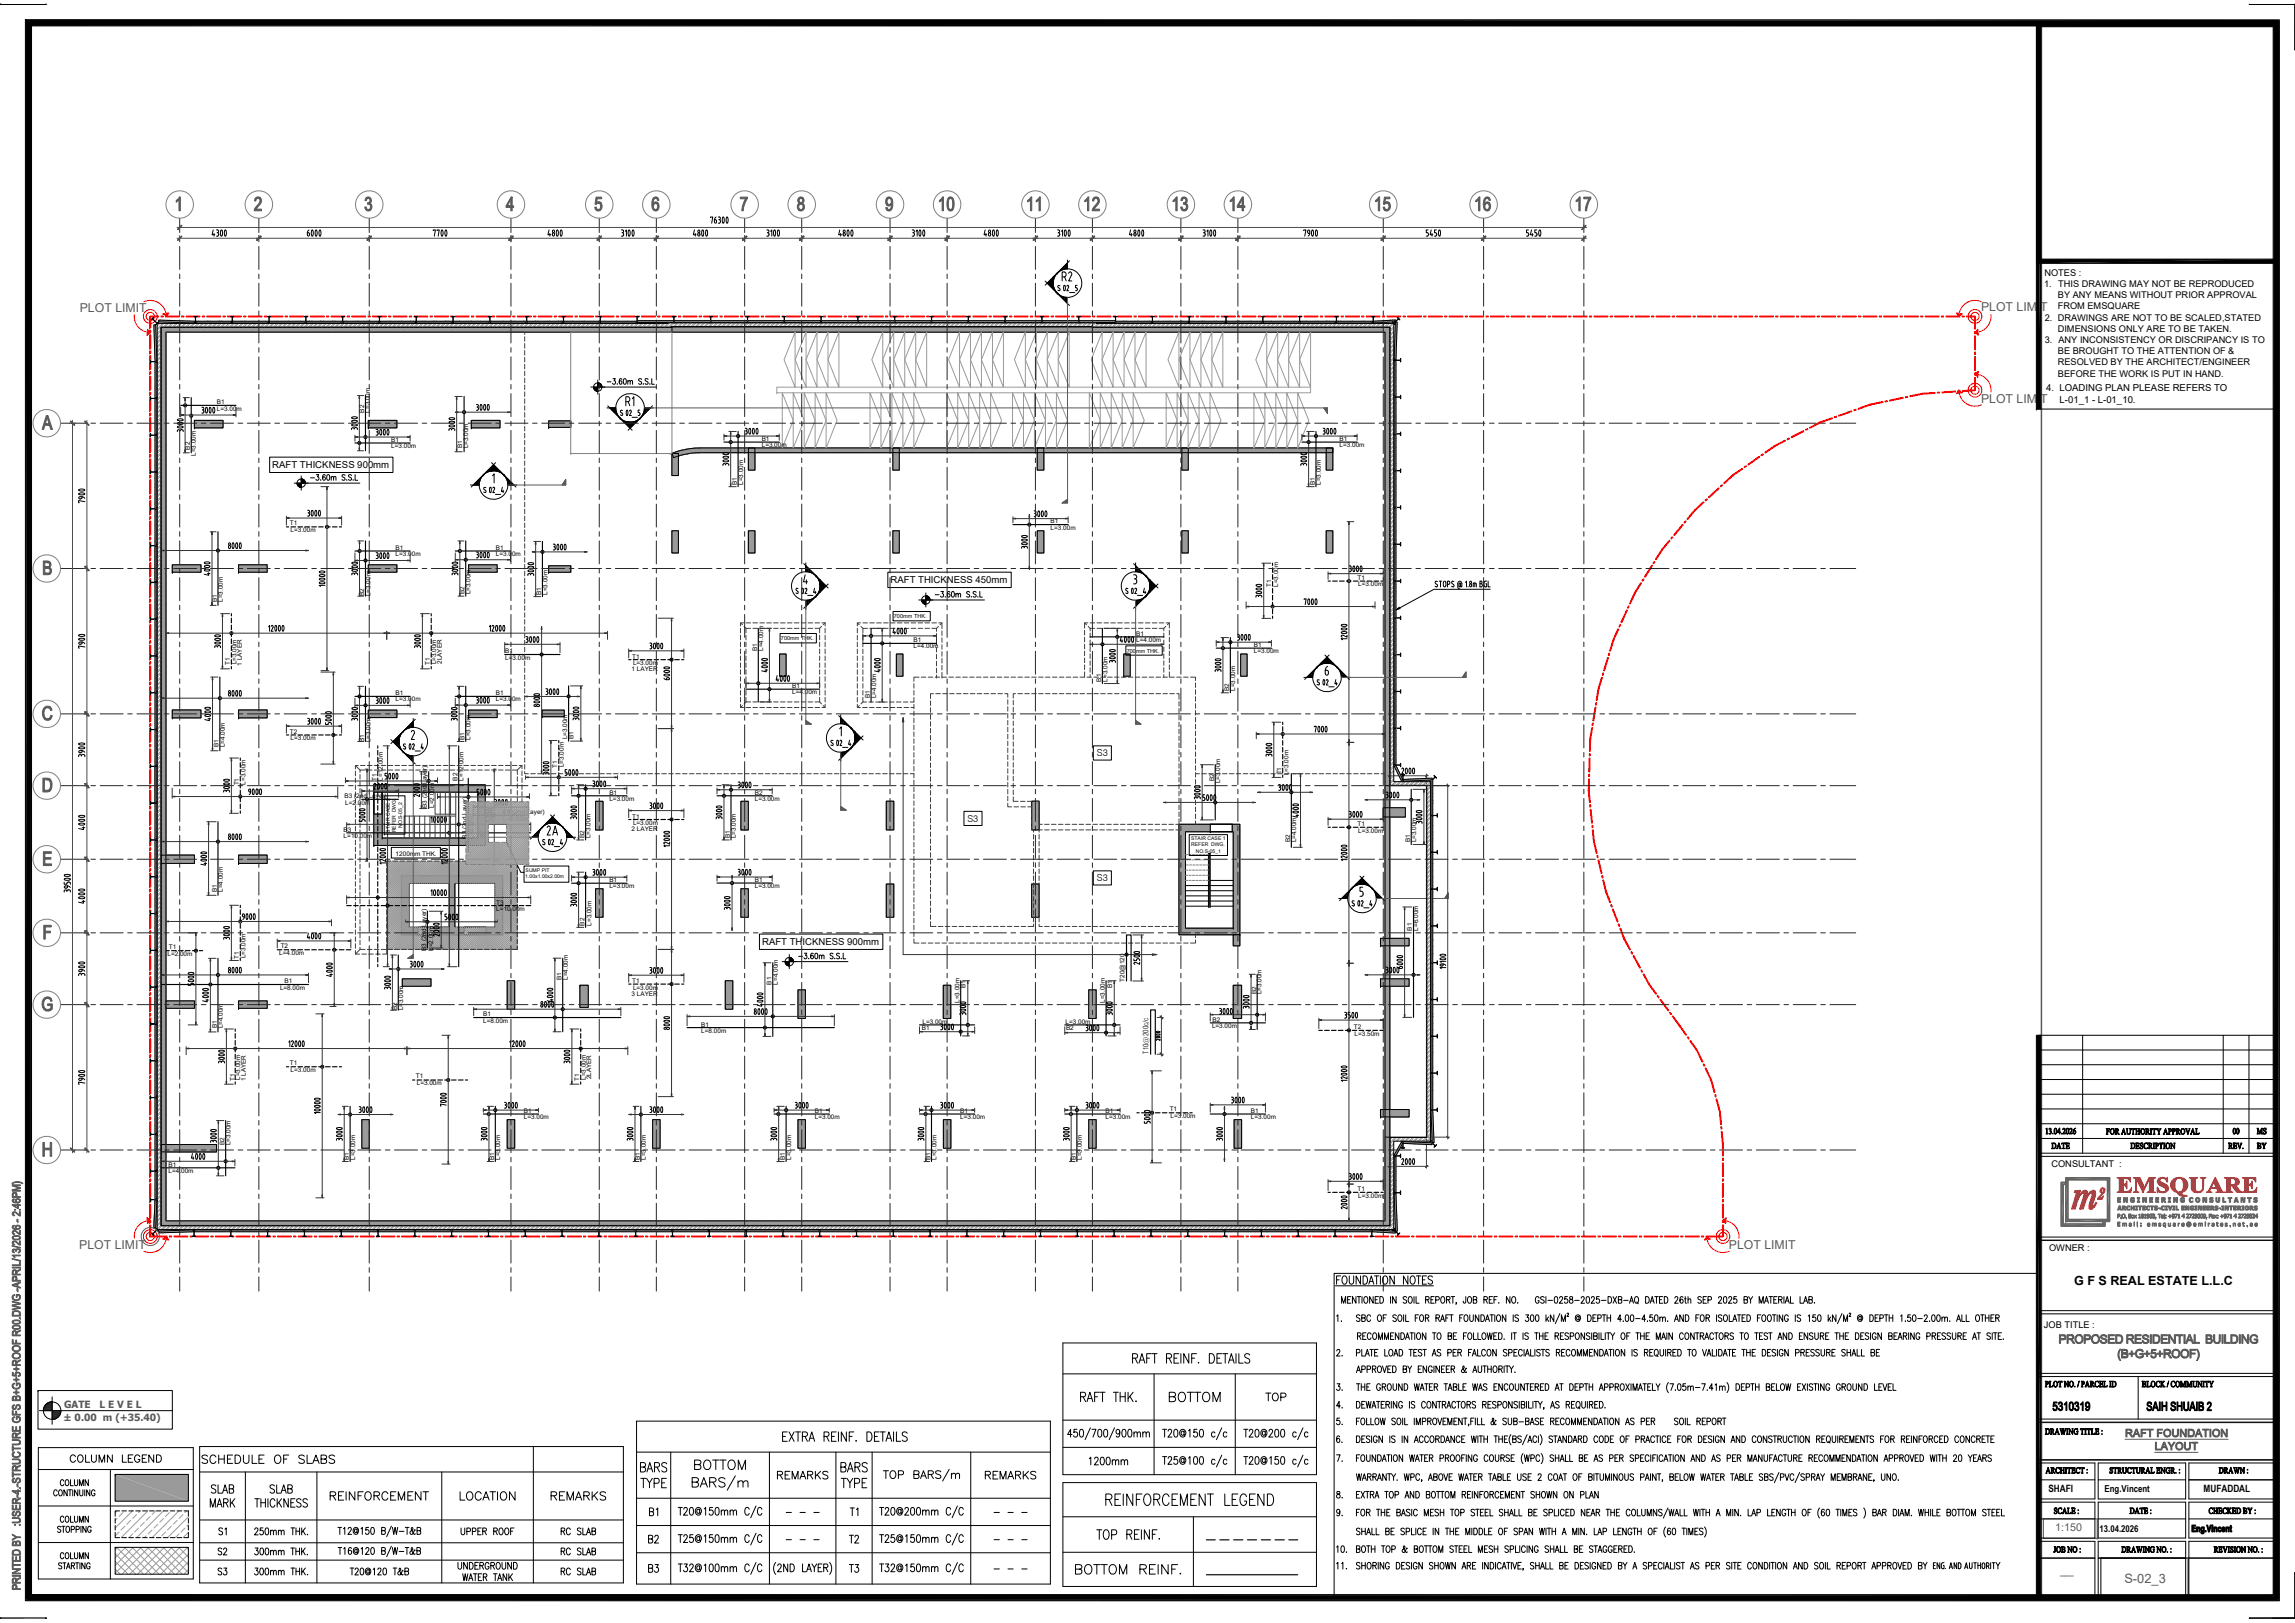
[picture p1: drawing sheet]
<svg xmlns="http://www.w3.org/2000/svg" width="594mm" height="420mm" viewBox="0 0 594 420" stroke-linecap="round" stroke-linejoin="round" font-family="sans-serif">
<defs><g id="words">
<text font-size="3.3" x="536.9" y="332.7">G F S REAL ESTATE L.L.C</text>
<text font-size="3.3" fill="#5a5a5a" x="549.9" y="409.8">S-02_3</text>
<g font-size="3.2" fill="#5a5a5a">
<text x="20.7" y="80.9">PLOT LIMIT</text>
<text x="512.8" y="80.4">PLOT LIMIT</text>
<text x="512.8" y="104.2">PLOT LIMIT</text>
<text x="20.5" y="323.3">PLOT LIMIT</text>
<text x="447.5" y="323.3">PLOT LIMIT</text>
</g>
<text font-size="2.8" fill="#5a5a5a" x="532" y="396.4">1:150</text>
<g font-size="2.6" fill="#5a5a5a">
<text x="16.6" y="364.5">GATE</text>
<text x="25.8" y="364.5">L E V E L</text>
<text x="16.4" y="367.8">± 0.00 m (+35.40)</text>
</g>
<g font-size="2.6">
<text x="530.2" y="386.3">SHAFI</text>
<text x="570.4" y="386.2">MUFADDAL</text>
<text x="533.3" y="407.7">___</text>
</g>
<g font-size="2.5">
<text x="529.7" y="101.2">4. LOADING PLAN PLEASE REFERS TO</text>
<text x="533.1" y="104.2">L-01_1 - L-01_10.</text>
<text x="70.5" y="121.1">RAFT THICKNESS 900mm</text>
<text x="230.5" y="150.8">RAFT THICKNESS 450mm</text>
<text x="283.9" y="195.8">S3</text>
<text x="250.4" y="212.8">S3</text>
<text x="283.9" y="228.2">S3</text>
<text x="197.3" y="244.5">RAFT THICKNESS 900mm</text>
<text x="544.8" y="386.3">Eng.Vincent</text>
<text x="543.5" y="396.6">13.04.2026</text>
</g>
<g font-size="2.4">
<text x="529.2" y="71.3">NOTES :</text>
<text x="529.1" y="74.3">1. THIS DRAWING MAY NOT BE REPRODUCED</text>
<text x="532.7" y="77.2">BY ANY MEANS WITHOUT PRIOR APPROVAL</text>
<text x="529.3" y="83">2. DRAWINGS ARE NOT TO BE SCALED,STATED</text>
<text x="532.7" y="80.1">FROM EMSQUARE</text>
<text x="529.3" y="88.8">3. ANY INCONSISTENCY OR DISCRIPANCY IS TO</text>
<text x="532.7" y="85.9">DIMENSIONS ONLY ARE TO BE TAKEN.</text>
<text x="532.7" y="94.6">RESOLVED BY THE ARCHITECT/ENGINEER</text>
<text x="532.7" y="91.7">BE BROUGHT TO THE ATTENTION OF &amp;</text>
<text x="532.7" y="97.5">BEFORE THE WORK IS PUT IN HAND.</text>
<text x="531" y="302">CONSULTANT :</text>
<text x="530.4" y="323.8">OWNER :</text>
<text x="529.1" y="343.8">JOB TITLE :</text>
</g>
<text font-size="1.9" x="297.3" y="272.8" transform="rotate(-90 297.3 272.8)">T10@200c/c</text>
<g font-size="1.7">
<text x="56.1" y="106.3">L=3.00m</text>
<text x="56.1" y="104.5">B1</text>
<text x="94.2" y="106.8" transform="rotate(-90 94.2 106.8)">B2</text>
<text x="95.8" y="106.8" transform="rotate(-90 95.8 106.8)">L=3.00m</text>
<text x="49.1" y="116.4" transform="rotate(-90 49.1 116.4)">B2</text>
<text x="50.7" y="118.1" transform="rotate(-90 50.7 118.1)">L=3.00m</text>
<text x="101.3" y="116">L=3.00m</text>
<text x="101.3" y="114.3">B1</text>
<text x="119.6" y="116.1" transform="rotate(-90 119.6 116.1)">B1</text>
<text x="121.2" y="116.1" transform="rotate(-90 121.2 116.1)">L=3.00m</text>
<text x="197.2" y="115.7">L=3.00m</text>
<text x="197.2" y="114.2">B1</text>
<text x="346.7" y="115.7">L=3.00m</text>
<text x="346.7" y="114.2">B1</text>
<text x="190.8" y="125.5" transform="rotate(-90 190.8 125.5)">B1</text>
<text x="192.4" y="125.5" transform="rotate(-90 192.4 125.5)">L=3.00m</text>
<text x="340.3" y="125.5" transform="rotate(-90 340.3 125.5)">B1</text>
<text x="341.9" y="125.5" transform="rotate(-90 341.9 125.5)">L=3.00m</text>
<text x="75" y="136">T1</text>
<text x="75.2" y="137.7">L=3.00m</text>
<text x="272" y="137.1">L=3.00m</text>
<text x="272" y="135.5">B1</text>
<text x="102.4" y="143.9">L=3.00m</text>
<text x="102.4" y="142.3">B1</text>
<text x="128.4" y="143.9">L=3.00m</text>
<text x="128.4" y="142.3">B1</text>
<text x="56.1" y="155.8" transform="rotate(-90 56.1 155.8)">B1</text>
<text x="57.7" y="155.8" transform="rotate(-90 57.7 155.8)">L=3.00m</text>
<text x="94.3" y="154.3" transform="rotate(-90 94.3 154.3)">B2</text>
<text x="95.9" y="154.3" transform="rotate(-90 95.9 154.3)">L=3.00m</text>
<text x="120.2" y="153.9" transform="rotate(-90 120.2 153.9)">B2</text>
<text x="121.8" y="153.9" transform="rotate(-90 121.8 153.9)">L=3.00m</text>
<text x="140.1" y="154" transform="rotate(-90 140.1 154)">B1</text>
<text x="141.7" y="154" transform="rotate(-90 141.7 154)">L=3.00m</text>
<text x="329.1" y="152" transform="rotate(-90 329.1 152)">T1</text>
<text x="330.9" y="152" transform="rotate(-90 330.9 152)">L=3.00m</text>
<text x="351.4" y="150.1">T1</text>
<text x="351.6" y="151.8">L=3.00m</text>
<text x="236.5" y="167.9">L=4.00m</text>
<text x="236.5" y="166.3">B1</text>
<text x="294.1" y="166.2">L=4.00m</text>
<text x="294.1" y="164.6">B1</text>
<text x="324.6" y="167.5">B1</text>
<text x="59.5" y="172.2" transform="rotate(-90 59.5 172.2)">T1</text>
<text x="61.2" y="172" transform="rotate(-90 61.2 172)">L=3.00m</text>
<text x="62.6" y="172.3" transform="rotate(-90 62.6 172.3)">1 LAYER</text>
<text x="111.2" y="172.2" transform="rotate(-90 111.2 172.2)">T1</text>
<text x="112.9" y="172" transform="rotate(-90 112.9 172)">L=3.00m</text>
<text x="114.4" y="171.9" transform="rotate(-90 114.4 171.9)">2LAYER</text>
<text x="130.8" y="169.1">B1</text>
<text x="130.8" y="170.7">L=3.00m</text>
<text x="163.5" y="173.8">1 LAYER</text>
<text x="163.7" y="170.6">T1</text>
<text x="163.9" y="172.2">L=3.00m</text>
<text x="196" y="168.6" transform="rotate(-90 196 168.6)">B1</text>
<text x="197.6" y="168.6" transform="rotate(-90 197.6 168.6)">L=4.00m</text>
<text x="324.6" y="169.1">L=3.00m</text>
<text x="102.4" y="180">B1</text>
<text x="128.4" y="180">B1</text>
<text x="205.1" y="179.7">L=4.00m</text>
<text x="205.1" y="178.1">B1</text>
<text x="285.1" y="176.5" transform="rotate(-90 285.1 176.5)">B1</text>
<text x="286.7" y="176.5" transform="rotate(-90 286.7 176.5)">L=3.00m</text>
<text x="318.2" y="178.9" transform="rotate(-90 318.2 178.9)">B2</text>
<text x="319.8" y="178.9" transform="rotate(-90 319.8 178.9)">L=3.00m</text>
<text x="102.4" y="181.6">L=3.00m</text>
<text x="128.4" y="181.6">L=3.00m</text>
<text x="225.2" y="180.8" transform="rotate(-90 225.2 180.8)">B1</text>
<text x="226.8" y="180.8" transform="rotate(-90 226.8 180.8)">L=4.00m</text>
<text x="75" y="190.1">T2</text>
<text x="75.2" y="191.6">L=3.00m</text>
<text x="120.2" y="191.5" transform="rotate(-90 120.2 191.5)">B1</text>
<text x="121.8" y="191.5" transform="rotate(-90 121.8 191.5)">L=3.00m</text>
<text x="146.8" y="191.4" transform="rotate(-90 146.8 191.4)">L=3.00m</text>
<text x="148.5" y="191.4" transform="rotate(-90 148.5 191.4)">B1</text>
<text x="56.6" y="193.4" transform="rotate(-90 56.6 193.4)">B1</text>
<text x="58.2" y="193.4" transform="rotate(-90 58.2 193.4)">L=4.00m</text>
<text x="94.3" y="192.2" transform="rotate(-90 94.3 192.2)">B1</text>
<text x="95.9" y="192.2" transform="rotate(-90 95.9 192.2)">L=3.00m</text>
<text x="61.8" y="203.3" transform="rotate(-90 61.8 203.3)">T1</text>
<text x="63.5" y="203.1" transform="rotate(-90 63.5 203.1)">L=3.00m</text>
<text x="97.6" y="202.1" transform="rotate(-90 97.6 202.1)">T1</text>
<text x="99.1" y="202.1" transform="rotate(-90 99.1 202.1)">L=12.00m</text>
<text x="118.4" y="202.1" transform="rotate(-90 118.4 202.1)">B2</text>
<text x="120" y="202.1" transform="rotate(-90 120 202.1)">L=12.00m</text>
<text x="144.3" y="198.8" transform="rotate(-90 144.3 198.8)">T1</text>
<text x="146" y="198.6" transform="rotate(-90 146 198.6)">L=3.00m</text>
<text x="314.3" y="202.2" transform="rotate(-90 314.3 202.2)">B2</text>
<text x="315.8" y="202.8" transform="rotate(-90 315.8 202.8)">L=3.00m</text>
<text x="331.7" y="200.5" transform="rotate(-90 331.7 200.5)">T1</text>
<text x="333.5" y="200.7" transform="rotate(-90 333.5 200.7)">L=3.00m</text>
<text x="89.2" y="206.6">B3 (2nd Layer)</text>
<text x="89.4" y="208.4">L=2.00m</text>
<text x="110.5" y="209.2" transform="rotate(-90 110.5 209.2)">B3 (2nd Layer)</text>
<text x="112.4" y="209.2" transform="rotate(-90 112.4 209.2)">L=2.00m</text>
<text x="157.7" y="207.3">L=3.00m</text>
<text x="157.7" y="205.7">B1</text>
<text x="195.4" y="207.3">L=3.00m</text>
<text x="195.4" y="205.7">B2</text>
<text x="89" y="215.3">B3</text>
<text x="130.1" y="210.7">B3 (2nd Layer)</text>
<text x="163.5" y="215.2">2 LAYER</text>
<text x="163.7" y="211.9">T1</text>
<text x="163.9" y="213.6">L=3.00m</text>
<text x="351.4" y="213.8">T1</text>
<text x="351.6" y="215.5">L=3.00m</text>
<text x="89" y="216.9">L=10.00m</text>
<text x="102.4" y="221.5">1200mm THK.</text>
<text x="120.9" y="217.1" transform="rotate(-90 120.9 217.1)">B3 (2nd Layer)</text>
<text x="122.7" y="217.1" transform="rotate(-90 122.7 217.1)">L=4.00m</text>
<text x="151.3" y="217" transform="rotate(-90 151.3 217)">B2</text>
<text x="152.9" y="217" transform="rotate(-90 152.9 217)">L=3.00m</text>
<text x="188.9" y="217" transform="rotate(-90 188.9 217)">B1</text>
<text x="190.5" y="217" transform="rotate(-90 190.5 217)">L=3.00m</text>
<text x="334" y="218.1" transform="rotate(-90 334 218.1)">B2</text>
<text x="335.5" y="218.1" transform="rotate(-90 335.5 218.1)">L=4.00m</text>
<text x="365" y="218.1" transform="rotate(-90 365 218.1)">B1</text>
<text x="366.6" y="218.1" transform="rotate(-90 366.6 218.1)">L=3.00m</text>
<text x="56.1" y="230.9" transform="rotate(-90 56.1 230.9)">B1</text>
<text x="57.7" y="230.9" transform="rotate(-90 57.7 230.9)">L=4.00m</text>
<text x="157.7" y="230">L=3.00m</text>
<text x="157.7" y="228.4">B1</text>
<text x="195.4" y="229.9">L=3.00m</text>
<text x="195.4" y="228.3">B1</text>
<text x="128.5" y="235.8">L=10.00m</text>
<text x="128.5" y="234.2">T3</text>
<text x="151.3" y="239.6" transform="rotate(-90 151.3 239.6)">B2</text>
<text x="153.1" y="239.6" transform="rotate(-90 153.1 239.6)">L=3.00m</text>
<text x="43.7" y="245.7">T1</text>
<text x="72.7" y="245.5">T2</text>
<text x="365.5" y="240.9" transform="rotate(-90 365.5 240.9)">B1</text>
<text x="367.1" y="240.9" transform="rotate(-90 367.1 240.9)">L=6.00m</text>
<text x="43.3" y="247.5">L=2.00m</text>
<text x="61.8" y="248.3" transform="rotate(-90 61.8 248.3)">T1</text>
<text x="63.5" y="248.1" transform="rotate(-90 63.5 248.1)">L=3.00m</text>
<text x="72.3" y="247.2">L=4.00m</text>
<text x="110.3" y="246.2" transform="rotate(-90 110.3 246.2)">B3 (2nd Layer)</text>
<text x="112.1" y="246.2" transform="rotate(-90 112.1 246.2)">L=2.00m</text>
<text x="72.5" y="256.2">L=8.00m</text>
<text x="73.7" y="254.5">B1</text>
<text x="145.3" y="253.7" transform="rotate(-90 145.3 253.7)">B1</text>
<text x="147" y="253.7" transform="rotate(-90 147 253.7)">L=4.00m</text>
<text x="163.5" y="257.8">3 LAYER</text>
<text x="163.7" y="254.5">T1</text>
<text x="163.9" y="256.2">L=3.00m</text>
<text x="199.7" y="254.9" transform="rotate(-90 199.7 254.9)">B1</text>
<text x="201.3" y="254.9" transform="rotate(-90 201.3 254.9)">L=4.00m</text>
<text x="250" y="255.9" transform="rotate(-90 250 255.9)">B1</text>
<text x="287.9" y="255.9" transform="rotate(-90 287.9 255.9)">B1</text>
<text x="291.1" y="254.1" transform="rotate(-90 291.1 254.1)">T20@120</text>
<text x="325.2" y="257.4" transform="rotate(-90 325.2 257.4)">B2</text>
<text x="326.5" y="257.4" transform="rotate(-90 326.5 257.4)">L=3.00m</text>
<text x="102.8" y="261.6" transform="rotate(-90 102.8 261.6)">B2</text>
<text x="104.4" y="261.6" transform="rotate(-90 104.4 261.6)">L=3.00m</text>
<text x="125.1" y="263.1">B1</text>
<text x="248.3" y="259.7" transform="rotate(-90 248.3 259.7)">L=3.00m</text>
<text x="286" y="259.7" transform="rotate(-90 286 259.7)">L=3.00m</text>
<text x="56.1" y="266.3" transform="rotate(-90 56.1 266.3)">B1</text>
<text x="57.7" y="266.3" transform="rotate(-90 57.7 266.3)">L=4.00m</text>
<text x="125.1" y="264.7">L=8.00m</text>
<text x="181.5" y="267.3">L=8.00m</text>
<text x="181.5" y="265.7">B1</text>
<text x="238.6" y="266.6">B1</text>
<text x="238.8" y="265">L=3.00m</text>
<text x="275.8" y="265.2">L=3.00m</text>
<text x="275.9" y="266.8">B2</text>
<text x="313.7" y="266.1">L=3.00m</text>
<text x="313.9" y="264.5">B2</text>
<text x="350.4" y="266.4">T2</text>
<text x="350.6" y="268.1">L=3.50m</text>
<text x="75" y="275.8">T1</text>
<text x="60.8" y="279.8" transform="rotate(-90 60.8 279.8)">T1</text>
<text x="62.2" y="279.6" transform="rotate(-90 62.2 279.6)">L=3.00m</text>
<text x="63.6" y="279.9" transform="rotate(-90 63.6 279.9)">1 LAYER</text>
<text x="75.2" y="277.5">L=3.00m</text>
<text x="107.7" y="279.2">T1</text>
<text x="107.9" y="280.9">L=3.00m</text>
<text x="150" y="279.8" transform="rotate(-90 150 279.8)">T1</text>
<text x="151.7" y="279.6" transform="rotate(-90 151.7 279.6)">L=3.00m</text>
<text x="153.1" y="279.4" transform="rotate(-90 153.1 279.4)">2LAYER</text>
<text x="302.8" y="287.7">T1</text>
<text x="135.6" y="289.7">L=3.00m</text>
<text x="135.6" y="288.1">B1</text>
<text x="210.9" y="289.7">L=3.00m</text>
<text x="210.9" y="288.1">B1</text>
<text x="248.6" y="289.7">L=3.00m</text>
<text x="248.6" y="288.1">B1</text>
<text x="286.2" y="289.7">L=3.00m</text>
<text x="286.2" y="288.1">B1</text>
<text x="303" y="289.4">L=3.00m</text>
<text x="323.8" y="289.7">L=3.00m</text>
<text x="323.8" y="288.1">B1</text>
<text x="58.1" y="296.5" transform="rotate(-90 58.1 296.5)">B2</text>
<text x="59.7" y="296.5" transform="rotate(-90 59.7 296.5)">L=3.00m</text>
<text x="43.6" y="303.6">L=4.00m</text>
<text x="43.6" y="302">B1</text>
<text x="90.3" y="300.2" transform="rotate(-90 90.3 300.2)">B1</text>
<text x="91.9" y="300.2" transform="rotate(-90 91.9 300.2)">L=3.00m</text>
<text x="127.9" y="300.2" transform="rotate(-90 127.9 300.2)">B1</text>
<text x="129.5" y="300.2" transform="rotate(-90 129.5 300.2)">L=3.00m</text>
<text x="165.6" y="300.2" transform="rotate(-90 165.6 300.2)">B1</text>
<text x="167.2" y="300.2" transform="rotate(-90 167.2 300.2)">L=3.00m</text>
<text x="203.2" y="300.2" transform="rotate(-90 203.2 300.2)">B1</text>
<text x="204.8" y="300.2" transform="rotate(-90 204.8 300.2)">L=3.00m</text>
<text x="240.8" y="300.2" transform="rotate(-90 240.8 300.2)">B1</text>
<text x="242.4" y="300.2" transform="rotate(-90 242.4 300.2)">L=3.00m</text>
<text x="278.5" y="300.2" transform="rotate(-90 278.5 300.2)">B1</text>
<text x="280" y="300.2" transform="rotate(-90 280 300.2)">L=3.00m</text>
<text x="351.4" y="308.4">T1</text>
<text x="351.6" y="310">L=3.00m</text>
</g>
<g font-size="1.4">
<text x="231.4" y="160.1">700mm THK.</text>
<text x="202.2" y="165.8">700mm THK.</text>
<text x="291.7" y="169">700mm THK.</text>
</g>
<g font-size="1.3">
<text x="100.9" y="215.5" transform="rotate(-90 100.9 215.5)">STAIR CASE 2</text>
<text x="102.5" y="215.4" transform="rotate(-90 102.5 215.4)">REFER DWG.</text>
<text x="104.1" y="214.4" transform="rotate(-90 104.1 214.4)">NO.S-05_2</text>
<text x="308.3" y="217.5">STAIR CASE 1</text>
<text x="308.3" y="219.1">REFER DWG.</text>
<text x="309.5" y="220.7">NO.S-05_1</text>
<text x="136" y="227.3">1.00x1.00x2.00m</text>
<text x="136.1" y="225.7">SUMP PIT</text>
</g>
</g></defs>
<g fill="#9a9a9a">
<path d="M244.2 289.9h1.9v7.3z"/>
<path d="M244.2 289.9l1.9 7.3h-1.9z"/>
</g>
<path d="M244.2 289.9h1.9v7.3h-1.9z" fill="none" stroke="#9a9a9a" stroke-width=".26"/>
<g fill="#9a9a9a">
<path d="M95.3 108.8h7.4v1.9z"/>
<path d="M95.3 108.8l7.4 1.9h-7.4z"/>
</g>
<path d="M95.3 108.8h7.4v1.9h-7.4z" fill="none" stroke="#9a9a9a" stroke-width=".26"/>
<g fill="#9a9a9a">
<path d="M290.9 169.3h1.7v5.7z"/>
<path d="M290.9 169.3l1.7 5.7h-1.7z"/>
</g>
<path d="M41.8 84.8h317.9M41.8 84.8h317.9zM173.7 84.8l109.1-.2zM173.9 84.8h108.9zM173.9 84.7h108.9M290.9 169.3h1.7v5.7h-1.7z" fill="none" stroke="#9a9a9a" stroke-width=".26"/>
<g fill="#9a9a9a">
<path d="M41.8 84.8h317.9v1.2z"/>
<path d="M41.8 84.8l317.9 1.2h-317.9z"/>
</g>
<path d="M41.8 84.8h317.9v1.2h-317.9z" fill="none" stroke="#9a9a9a" stroke-width=".26"/>
<g fill="#9a9a9a">
<path d="M358.5 86h1.2v123.1z"/>
<path d="M358.5 86l1.2 123.1h-1.2z"/>
</g>
<path d="M358.5 86h1.2v123.1h-1.2zM358.5 211.5v9.9zM358.5 211.5v12M359.7 211.5v9.9zM359.7 211.5v12M358.5 221.4v2.1zM359.7 221.4v2.1z" fill="none" stroke="#9a9a9a" stroke-width=".26"/>
<g fill="#9a9a9a">
<path d="M41.8 86h1.1v135.4z"/>
<path d="M41.8 86l1.1 135.4h-1.1z"/>
</g>
<path d="M41.8 86h1.1v135.4h-1.1zM41.8 221.4v2.1zM41.8 221.4v2.1M358.5 223.5v19.4zM358.5 223.5v19.4M359.7 223.5v19.4zM359.7 223.5v19.4M358.5 244.8v8.6zM358.5 244.8v8.6M359.7 244.8v8.6zM359.7 244.8v8.6" fill="none" stroke="#9a9a9a" stroke-width=".26"/>
<g fill="#9a9a9a">
<path d="M358.5 242.9h1.2v1.9z"/>
<path d="M358.5 242.9l1.2 1.9h-1.2z"/>
</g>
<path d="M358.5 255.3v31.9zM358.5 255.3v31.9M358.5 242.9h1.2v1.9h-1.2zM359.7 255.3v31.9zM359.7 255.3v31.9" fill="none" stroke="#9a9a9a" stroke-width=".26"/>
<g fill="#9a9a9a">
<path d="M358.5 253.4h1.2v1.9z"/>
<path d="M358.5 253.4l1.2 1.9h-1.2z"/>
</g>
<path d="M358.5 253.4h1.2v1.9h-1.2zM358.5 289.1v9.1zM358.5 289.1v9.1M359.7 289.1v9.1zM359.7 289.1v9.1" fill="none" stroke="#9a9a9a" stroke-width=".26"/>
<g fill="#9a9a9a">
<path d="M358.5 287.2h1.2v1.9z"/>
<path d="M358.5 287.2l1.2 1.9h-1.2z"/>
</g>
<path d="M41.8 298.2v17.9zM41.8 298.2v17.9M42.9 298.2v17.9zM42.9 298.2v17.9M358.5 298.2v17.9zM358.5 298.2v17.9M358.5 287.2h1.2v1.9h-1.2zM359.7 298.2v17.9zM359.7 298.2v17.9" fill="none" stroke="#9a9a9a" stroke-width=".26"/>
<g fill="#9a9a9a">
<path d="M41.8 223.5h1.1v74.7z"/>
<path d="M41.8 223.5l1.1 74.7h-1.1z"/>
</g>
<path d="M41.8 223.5h1.1v74.7h-1.1z" fill="none" stroke="#9a9a9a" stroke-width=".26"/>
<path d="M41.8 316.1v1.1z" fill="#9a9a9a"/>
<path d="M41.8 316.1v1.1z" fill="none" stroke="#9a9a9a" stroke-width=".26"/>
<path d="M359.7 316.1v1.1z" fill="#9a9a9a"/>
<path d="M359.7 316.1v1.1z" fill="none" stroke="#9a9a9a" stroke-width=".26"/>
<g fill="#9a9a9a">
<path d="M319.3 242h1.6v2.8z"/>
<path d="M319.3 242l1.6 2.8h-1.6z"/>
</g>
<path d="M41.8 84.8h317.9M41.8 84.8h317.9zM173.7 84.8l109.1-.2zM173.9 84.8h108.9zM173.9 84.7h108.9M319.3 242h1.6v2.8h-1.6z" fill="none" stroke="#9a9a9a" stroke-width=".26"/>
<g fill="#9a9a9a">
<path d="M41.8 84.8h317.9v1.2z"/>
<path d="M41.8 84.8l317.9 1.2h-317.9z"/>
</g>
<path d="M41.8 84.8h317.9v1.2h-317.9z" fill="none" stroke="#9a9a9a" stroke-width=".26"/>
<g fill="#9a9a9a">
<path d="M41.8 86h1.1v135.4z"/>
<path d="M41.8 86l1.1 135.4h-1.1z"/>
</g>
<path d="M41.8 86h1.1v135.4h-1.1zM41.8 221.4v2.1zM41.8 221.4v2.1" fill="none" stroke="#9a9a9a" stroke-width=".26"/>
<g fill="#9a9a9a">
<path d="M41.8 223.5h1.1v72.8z"/>
<path d="M41.8 223.5l1.1 72.8h-1.1z"/>
</g>
<path d="M41.8 223.5h1.1v72.8h-1.1z" fill="none" stroke="#9a9a9a" stroke-width=".26"/>
<g fill="#9a9a9a">
<path d="M358.5 86h1.2v230.1z"/>
<path d="M358.5 86l1.2 230.1h-1.2z"/>
</g>
<path d="M358.5 86h1.2v230.1h-1.2z" fill="none" stroke="#9a9a9a" stroke-width=".26"/>
<g fill="#9a9a9a">
<path d="M41.8 298.2h1.1v17.9z"/>
<path d="M41.8 298.2l1.1 17.9h-1.1z"/>
</g>
<path d="M41.8 298.2h1.1v17.9h-1.1z" fill="none" stroke="#9a9a9a" stroke-width=".26"/>
<g fill="#9a9a9a">
<path d="M41.8 316.1h317.9v1.1z"/>
<path d="M41.8 316.1l317.9 1.1h-317.9z"/>
</g>
<path d="M41.8 316.1h317.9v1.1h-317.9z" fill="none" stroke="#9a9a9a" stroke-width=".26"/>
<g fill="#9a9a9a">
<path d="M142 109h5.7v1.6z"/>
<path d="M142 109l5.7 1.6h-5.7z"/>
</g>
<path d="M142 109h5.7v1.6h-5.7z" fill="none" stroke="#9a9a9a" stroke-width=".26"/>
<g fill="#9a9a9a">
<path d="M142 146.5h5.7v1.6z"/>
<path d="M142 146.5l5.7 1.6h-5.7z"/>
</g>
<path d="M142 146.5h5.7v1.6h-5.7z" fill="none" stroke="#9a9a9a" stroke-width=".26"/>
<g fill="#9a9a9a">
<path d="M140.3 183.9h5.8v1.6z"/>
<path d="M140.3 183.9l5.8 1.6h-5.8z"/>
</g>
<path d="M140.3 183.9h5.8v1.6h-5.8z" fill="none" stroke="#9a9a9a" stroke-width=".26"/>
<g fill="#9a9a9a">
<path d="M61.8 146.2h7.3v1.9z"/>
<path d="M61.8 146.2l7.3 1.9h-7.3z"/>
</g>
<path d="M61.8 146.2h7.3v1.9h-7.3z" fill="none" stroke="#9a9a9a" stroke-width=".26"/>
<g fill="#9a9a9a">
<path d="M44.6 146.2h7.4v1.9z"/>
<path d="M44.6 146.2l7.4 1.9h-7.4z"/>
</g>
<path d="M44.6 146.2h7.4v1.9h-7.4z" fill="none" stroke="#9a9a9a" stroke-width=".26"/>
<g fill="#9a9a9a">
<path d="M44.6 183.8h7.4v2z"/>
<path d="M44.6 183.8l7.4 2h-7.4z"/>
</g>
<path d="M44.6 183.8h7.4v2h-7.4z" fill="none" stroke="#9a9a9a" stroke-width=".26"/>
<g fill="#9a9a9a">
<path d="M61.8 183.8h7.3v2z"/>
<path d="M61.8 183.8l7.3 2h-7.3z"/>
</g>
<path d="M61.8 183.8h7.3v2h-7.3z" fill="none" stroke="#9a9a9a" stroke-width=".26"/>
<g fill="#9a9a9a">
<path d="M61.8 259.1h7.3v1.9z"/>
<path d="M61.8 259.1l7.3 1.9h-7.3z"/>
</g>
<path d="M61.8 259.1h7.3v1.9h-7.3z" fill="none" stroke="#9a9a9a" stroke-width=".26"/>
<g fill="#9a9a9a">
<path d="M122 108.8h7.4v1.9z"/>
<path d="M122 108.8l7.4 1.9h-7.4z"/>
</g>
<path d="M122 108.8h7.4v1.9h-7.4z" fill="none" stroke="#9a9a9a" stroke-width=".26"/>
<g fill="#9a9a9a">
<path d="M95.3 146.2h7.4v1.9z"/>
<path d="M95.3 146.2l7.4 1.9h-7.4z"/>
</g>
<path d="M95.3 146.2h7.4v1.9h-7.4z" fill="none" stroke="#9a9a9a" stroke-width=".26"/>
<g fill="#9a9a9a">
<path d="M121.3 146.2h7.4v1.9z"/>
<path d="M121.3 146.2l7.4 1.9h-7.4z"/>
</g>
<path d="M121.3 146.2h7.4v1.9h-7.4z" fill="none" stroke="#9a9a9a" stroke-width=".26"/>
<g fill="#9a9a9a">
<path d="M121.3 183.9h7.4v1.9z"/>
<path d="M121.3 183.9l7.4 1.9h-7.4z"/>
</g>
<path d="M121.3 183.9h7.4v1.9h-7.4z" fill="none" stroke="#9a9a9a" stroke-width=".26"/>
<g fill="#9a9a9a">
<path d="M95.3 183.9h7.4v1.9z"/>
<path d="M95.3 183.9l7.4 1.9h-7.4z"/>
</g>
<path d="M95.3 183.9h7.4v1.9h-7.4z" fill="none" stroke="#9a9a9a" stroke-width=".26"/>
<g fill="#9a9a9a">
<path d="M93.7 289.9h1.9v7.3z"/>
<path d="M93.7 289.9l1.9 7.3h-1.9z"/>
</g>
<path d="M93.7 289.9h1.9v7.3h-1.9z" fill="none" stroke="#9a9a9a" stroke-width=".26"/>
<g fill="#9a9a9a">
<path d="M131.3 289.9h1.9v7.3z"/>
<path d="M131.3 289.9l1.9 7.3h-1.9z"/>
</g>
<path d="M131.3 289.9h1.9v7.3h-1.9z" fill="none" stroke="#9a9a9a" stroke-width=".26"/>
<g fill="#9a9a9a">
<path d="M168.9 289.9h2v7.3z"/>
<path d="M168.9 289.9l2 7.3h-2z"/>
</g>
<path d="M168.9 289.9h2v7.3h-2z" fill="none" stroke="#9a9a9a" stroke-width=".26"/>
<g fill="#9a9a9a">
<path d="M206.6 289.9h1.9v7.3z"/>
<path d="M206.6 289.9l1.9 7.3h-1.9z"/>
</g>
<path d="M206.6 289.9h1.9v7.3h-1.9z" fill="none" stroke="#9a9a9a" stroke-width=".26"/>
<g fill="#9a9a9a">
<path d="M281.8 289.9h1.9v7.3z"/>
<path d="M281.8 289.9l1.9 7.3h-1.9z"/>
</g>
<path d="M281.8 289.9h1.9v7.3h-1.9z" fill="none" stroke="#9a9a9a" stroke-width=".26"/>
<g fill="#9a9a9a">
<path d="M319.5 289.9h1.9v7.3z"/>
<path d="M319.5 289.9l1.9 7.3h-1.9z"/>
</g>
<path d="M319.5 289.9h1.9v7.3h-1.9z" fill="none" stroke="#9a9a9a" stroke-width=".26"/>
<g fill="#9a9a9a">
<path d="M319.3 255.1h2.1v8.6z"/>
<path d="M319.3 255.1l2.1 8.6h-2.1z"/>
</g>
<path d="M319.3 255.1h2.1v8.6h-2.1z" fill="none" stroke="#9a9a9a" stroke-width=".26"/>
<g fill="#9a9a9a">
<path d="M281.8 256.3h1.9v7.4z"/>
<path d="M281.8 256.3l1.9 7.4h-1.9z"/>
</g>
<path d="M281.8 256.3h1.9v7.4h-1.9z" fill="none" stroke="#9a9a9a" stroke-width=".26"/>
<g fill="#9a9a9a">
<path d="M244.2 255.1h1.9v8.6z"/>
<path d="M244.2 255.1l1.9 8.6h-1.9z"/>
</g>
<path d="M244.2 255.1h1.9v8.6h-1.9z" fill="none" stroke="#9a9a9a" stroke-width=".26"/>
<g fill="#9a9a9a">
<path d="M206.6 256.3h1.9v7.4z"/>
<path d="M206.6 256.3l1.9 7.4h-1.9z"/>
</g>
<path d="M206.6 256.3h1.9v7.4h-1.9z" fill="none" stroke="#9a9a9a" stroke-width=".26"/>
<g fill="#9a9a9a">
<path d="M187.8 253.9h1.9v7.4z"/>
<path d="M187.8 253.9l1.9 7.4h-1.9z"/>
</g>
<path d="M187.8 253.9h1.9v7.4h-1.9z" fill="none" stroke="#9a9a9a" stroke-width=".26"/>
<g fill="#9a9a9a">
<path d="M131.3 253.9h1.9v7.4z"/>
<path d="M131.3 253.9l1.9 7.4h-1.9z"/>
</g>
<path d="M131.3 253.9h1.9v7.4h-1.9z" fill="none" stroke="#9a9a9a" stroke-width=".26"/>
<g fill="#9a9a9a">
<path d="M154.2 230.1h1.9v7.3z"/>
<path d="M154.2 230.1l1.9 7.3h-1.9z"/>
</g>
<path d="M154.2 230.1h1.9v7.3h-1.9z" fill="none" stroke="#9a9a9a" stroke-width=".26"/>
<g fill="#9a9a9a">
<path d="M191.8 230.1h1.9v7.3z"/>
<path d="M191.8 230.1l1.9 7.3h-1.9z"/>
</g>
<path d="M191.8 230.1h1.9v7.3h-1.9z" fill="none" stroke="#9a9a9a" stroke-width=".26"/>
<g fill="#9a9a9a">
<path d="M229.4 228.9h1.9v8.5z"/>
<path d="M229.4 228.9l1.9 8.5h-1.9z"/>
</g>
<path d="M229.4 228.9h1.9v8.5h-1.9z" fill="none" stroke="#9a9a9a" stroke-width=".26"/>
<g fill="#9a9a9a">
<path d="M267.1 228.9h1.9v8.5z"/>
<path d="M267.1 228.9l1.9 8.5h-1.9z"/>
</g>
<path d="M267.1 228.9h1.9v8.5h-1.9z" fill="none" stroke="#9a9a9a" stroke-width=".26"/>
<g fill="#9a9a9a">
<path d="M267.1 207.4h1.9v7.4z"/>
<path d="M267.1 207.4l1.9 7.4h-1.9z"/>
</g>
<path d="M267.1 207.4h1.9v7.4h-1.9z" fill="none" stroke="#9a9a9a" stroke-width=".26"/>
<g fill="#9a9a9a">
<path d="M229.4 207.4h1.9v7.4z"/>
<path d="M229.4 207.4l1.9 7.4h-1.9z"/>
</g>
<path d="M229.4 207.4h1.9v7.4h-1.9z" fill="none" stroke="#9a9a9a" stroke-width=".26"/>
<g fill="#9a9a9a">
<path d="M191.8 207.5h1.9v7.3z"/>
<path d="M191.8 207.5l1.9 7.3h-1.9z"/>
</g>
<path d="M191.8 207.5h1.9v7.3h-1.9z" fill="none" stroke="#9a9a9a" stroke-width=".26"/>
<g fill="#9a9a9a">
<path d="M154.2 207.5h1.9v7.3z"/>
<path d="M154.2 207.5l1.9 7.3h-1.9z"/>
</g>
<path d="M154.2 207.5h1.9v7.3h-1.9z" fill="none" stroke="#9a9a9a" stroke-width=".26"/>
<g fill="#9a9a9a">
<path d="M41.8 221.4h8.5v2.1z"/>
<path d="M41.8 221.4l8.5 2.1h-8.5z"/>
</g>
<path d="M41.8 221.4h8.5v2.1h-8.5z" fill="none" stroke="#9a9a9a" stroke-width=".26"/>
<g fill="#9a9a9a">
<path d="M42.9 259.1h7.4v1.9z"/>
<path d="M42.9 259.1l7.4 1.9h-7.4z"/>
</g>
<path d="M42.9 259.1h7.4v1.9h-7.4z" fill="none" stroke="#9a9a9a" stroke-width=".26"/>
<g fill="#9a9a9a">
<path d="M61.8 221.4h7.3v2.1z"/>
<path d="M61.8 221.4l7.3 2.1h-7.3z"/>
</g>
<path d="M61.8 221.4h7.3v2.1h-7.3z" fill="none" stroke="#9a9a9a" stroke-width=".26"/>
<g fill="#9a9a9a">
<path d="M173.9 137.4h1.7v5.7z"/>
<path d="M173.9 137.4l1.7 5.7h-1.7z"/>
</g>
<path d="M173.9 137.4h1.7v5.7h-1.7z" fill="none" stroke="#9a9a9a" stroke-width=".26"/>
<g fill="#9a9a9a">
<path d="M173.9 117.4h1.7v5.7z"/>
<path d="M173.9 117.4l1.7 5.7h-1.7z"/>
</g>
<path d="M173.9 117.4h1.7v5.7h-1.7z" fill="none" stroke="#9a9a9a" stroke-width=".26"/>
<g fill="#9a9a9a">
<path d="M193.7 116h1.7v5.7z"/>
<path d="M193.7 116l1.7 5.7h-1.7z"/>
</g>
<path d="M193.7 116h1.7v5.7h-1.7z" fill="none" stroke="#9a9a9a" stroke-width=".26"/>
<g fill="#9a9a9a">
<path d="M231.1 116h1.7v5.7z"/>
<path d="M231.1 116l1.7 5.7h-1.7z"/>
</g>
<path d="M231.1 116h1.7v5.7h-1.7z" fill="none" stroke="#9a9a9a" stroke-width=".26"/>
<g fill="#9a9a9a">
<path d="M268.5 116h1.7v5.7z"/>
<path d="M268.5 116l1.7 5.7h-1.7z"/>
</g>
<path d="M268.5 116h1.7v5.7h-1.7z" fill="none" stroke="#9a9a9a" stroke-width=".26"/>
<g fill="#9a9a9a">
<path d="M305.9 116h1.7v5.7z"/>
<path d="M305.9 116l1.7 5.7h-1.7z"/>
</g>
<path d="M305.9 116h1.7v5.7h-1.7z" fill="none" stroke="#9a9a9a" stroke-width=".26"/>
<g fill="#9a9a9a">
<path d="M343.3 116h1.7v5.7z"/>
<path d="M343.3 116l1.7 5.7h-1.7z"/>
</g>
<path d="M343.3 116h1.7v5.7h-1.7z" fill="none" stroke="#9a9a9a" stroke-width=".26"/>
<g fill="#9a9a9a">
<path d="M343.3 137.4h1.7v5.7z"/>
<path d="M343.3 137.4l1.7 5.7h-1.7z"/>
</g>
<path d="M343.3 137.4h1.7v5.7h-1.7z" fill="none" stroke="#9a9a9a" stroke-width=".26"/>
<g fill="#9a9a9a">
<path d="M305.9 137.4h1.7v5.7z"/>
<path d="M305.9 137.4l1.7 5.7h-1.7z"/>
</g>
<path d="M305.9 137.4h1.7v5.7h-1.7z" fill="none" stroke="#9a9a9a" stroke-width=".26"/>
<g fill="#9a9a9a">
<path d="M268.5 137.4h1.7v5.7z"/>
<path d="M268.5 137.4l1.7 5.7h-1.7z"/>
</g>
<path d="M268.5 137.4h1.7v5.7h-1.7z" fill="none" stroke="#9a9a9a" stroke-width=".26"/>
<g fill="#9a9a9a">
<path d="M231.1 137.4h1.7v5.7z"/>
<path d="M231.1 137.4l1.7 5.7h-1.7z"/>
</g>
<path d="M231.1 137.4h1.7v5.7h-1.7z" fill="none" stroke="#9a9a9a" stroke-width=".26"/>
<g fill="#9a9a9a">
<path d="M193.7 137.4h1.7v5.7z"/>
<path d="M193.7 137.4l1.7 5.7h-1.7z"/>
</g>
<path d="M193.7 137.4h1.7v5.7h-1.7z" fill="none" stroke="#9a9a9a" stroke-width=".26"/>
<g fill="#9a9a9a">
<path d="M201.8 169.3h1.7v5.7z"/>
<path d="M201.8 169.3l1.7 5.7h-1.7z"/>
</g>
<path d="M201.8 169.3h1.7v5.7h-1.7z" fill="none" stroke="#9a9a9a" stroke-width=".26"/>
<g fill="#9a9a9a">
<path d="M232 169.3h1.7v5.7z"/>
<path d="M232 169.3l1.7 5.7h-1.7z"/>
</g>
<path d="M232 169.3h1.7v5.7h-1.7z" fill="none" stroke="#9a9a9a" stroke-width=".26"/>
<g fill="#9a9a9a">
<path d="M321.2 169.3h1.6v5.7z"/>
<path d="M321.2 169.3l1.6 5.7h-1.6z"/>
</g>
<path d="M321.2 169.3h1.6v5.7h-1.6zM96.8 205.1v5.7zM96.8 205.1v5.7M98.9 205.1v5.7zM98.9 205.1v5.7" fill="none" stroke="#9a9a9a" stroke-width=".26"/>
<g fill="#9a9a9a">
<path d="M96.8 203.2h28.8v1.9z"/>
<path d="M96.8 203.2l28.8 1.9h-28.8z"/>
</g>
<path d="M96.8 203.2h28.8v1.9h-28.8z" fill="none" stroke="#9a9a9a" stroke-width=".26"/>
<g fill="#9a9a9a">
<path d="M123.7 205.1h1.9v11.9z"/>
<path d="M123.7 205.1l1.9 11.9h-1.9z"/>
</g>
<path d="M123.7 205.1h1.9v11.9h-1.9z" fill="none" stroke="#9a9a9a" stroke-width=".26"/>
<g fill="#9a9a9a">
<path d="M96.8 210.8h2.1v6.2z"/>
<path d="M96.8 210.8l2.1 6.2h-2.1z"/>
</g>
<path d="M96.8 210.8h2.1v6.2h-2.1z" fill="none" stroke="#9a9a9a" stroke-width=".26"/>
<g fill="#9a9a9a">
<path d="M96.8 217h28.8v1.9z"/>
<path d="M96.8 217l28.8 1.9h-28.8z"/>
</g>
<path d="M96.8 217h28.8v1.9h-28.8z" fill="none" stroke="#9a9a9a" stroke-width=".26"/>
<g fill="#9a9a9a">
<path d="M103.9 226.7h26.2v1.9z"/>
<path d="M103.9 226.7l26.2 1.9h-26.2z"/>
</g>
<path d="M103.9 226.7h26.2v1.9h-26.2zM116.3 228.6h13.8M116.3 228.6h13.8z" fill="none" stroke="#9a9a9a" stroke-width=".26"/>
<g fill="#9a9a9a">
<path d="M116.3 228.6h1.4v11.5z"/>
<path d="M116.3 228.6l1.4 11.5h-1.4z"/>
</g>
<path d="M116.3 228.6h1.4v11.5h-1.4z" fill="none" stroke="#9a9a9a" stroke-width=".26"/>
<g fill="#9a9a9a">
<path d="M103.9 228.6h1.9v11.5z"/>
<path d="M103.9 228.6l1.9 11.5h-1.9z"/>
</g>
<path d="M103.9 228.6h1.9v11.5h-1.9z" fill="none" stroke="#9a9a9a" stroke-width=".26"/>
<g fill="#9a9a9a">
<path d="M128.2 228.6h1.9v11.5z"/>
<path d="M128.2 228.6l1.9 11.5h-1.9z"/>
</g>
<path d="M128.2 228.6h1.9v11.5h-1.9zM113.9 240.1h3.8M113.9 240.1h3.8zM120.1 240.1h5.7zM120.1 240.1h5.7" fill="none" stroke="#9a9a9a" stroke-width=".26"/>
<g fill="#9a9a9a">
<path d="M113.9 240.1h6.2v1.9z"/>
<path d="M113.9 240.1l6.2 1.9h-6.2z"/>
</g>
<path d="M113.9 240.1h6.2v1.9h-6.2z" fill="none" stroke="#9a9a9a" stroke-width=".26"/>
<g fill="#9a9a9a">
<path d="M103.9 240.1h4.3v1.9z"/>
<path d="M103.9 240.1l4.3 1.9h-4.3z"/>
</g>
<path d="M103.9 240.1h4.3v1.9h-4.3z" fill="none" stroke="#9a9a9a" stroke-width=".26"/>
<g fill="#9a9a9a">
<path d="M125.8 240.1h4.3v1.9z"/>
<path d="M125.8 240.1l4.3 1.9h-4.3z"/>
</g>
<path d="M313.3 213.4h5.7M313.3 213.4h5.7zM103.9 242h16.2M103.9 242h16.2zM125.8 240.1h4.3v1.9h-4.3z" fill="none" stroke="#9a9a9a" stroke-width=".26"/>
<g fill="#9a9a9a">
<path d="M319 213.4h1.9v1.9z"/>
<path d="M319 213.4l1.9 1.9h-1.9z"/>
</g>
<path d="M319 213.4h1.9v1.9h-1.9z" fill="none" stroke="#9a9a9a" stroke-width=".26"/>
<g fill="#9a9a9a">
<path d="M305.2 213.4h8.1v1.9z"/>
<path d="M305.2 213.4l8.1 1.9h-8.1z"/>
</g>
<path d="M305.2 213.4h8.1v1.9h-8.1z" fill="none" stroke="#9a9a9a" stroke-width=".26"/>
<g fill="#9a9a9a">
<path d="M319.3 215.3h1.6v25z"/>
<path d="M319.3 215.3l1.6 25h-1.6z"/>
</g>
<path d="M319.3 215.3h1.6v25h-1.6z" fill="none" stroke="#9a9a9a" stroke-width=".26"/>
<g fill="#9a9a9a">
<path d="M305.2 215.3h1.7v25z"/>
<path d="M305.2 215.3l1.7 25h-1.7z"/>
</g>
<path d="M305.2 215.3h1.7v25h-1.7z" fill="none" stroke="#9a9a9a" stroke-width=".26"/>
<g fill="#9a9a9a">
<path d="M305.2 240.3h15.7v1.7z"/>
<path d="M305.2 240.3l15.7 1.7h-15.7z"/>
</g>
<path d="M305.2 240.3h15.7v1.7h-15.7z" fill="none" stroke="#9a9a9a" stroke-width=".26"/>
<g fill="#9a9a9a">
<path d="M357.4 253.4h7.3v1.9z"/>
<path d="M357.4 253.4l7.3 1.9h-7.3z"/>
</g>
<path d="M357.4 253.4h7.3v1.9h-7.3z" fill="none" stroke="#9a9a9a" stroke-width=".26"/>
<g fill="#9a9a9a">
<path d="M357.4 242.9h7.3v1.9z"/>
<path d="M357.4 242.9l7.3 1.9h-7.3z"/>
</g>
<path d="M357.4 242.9h7.3v1.9h-7.3z" fill="none" stroke="#9a9a9a" stroke-width=".26"/>
<g fill="#9a9a9a">
<path d="M358.1 209.1h5.7v2.4z"/>
<path d="M358.1 209.1l5.7 2.4h-5.7z"/>
</g>
<path d="M358.1 209.1h5.7v2.4h-5.7z" fill="none" stroke="#9a9a9a" stroke-width=".26"/>
<g fill="#9a9a9a">
<path d="M357.4 287.2h7.3v1.9z"/>
<path d="M357.4 287.2l7.3 1.9h-7.3z"/>
</g>
<path d="M357.4 287.2h7.3v1.9h-7.3z" fill="none" stroke="#9a9a9a" stroke-width=".26"/>
<g fill="#9a9a9a">
<path d="M104.2 253.4h7.3v1.9z"/>
<path d="M104.2 253.4l7.3 1.9h-7.3z"/>
</g>
<path d="M104.2 253.4h7.3v1.9h-7.3z" fill="none" stroke="#9a9a9a" stroke-width=".26"/>
<g fill="#9a9a9a">
<path d="M50.3 108.8h7.4v1.9z"/>
<path d="M50.3 108.8l7.4 1.9h-7.4z"/>
</g>
<g fill="none" stroke="#9a9a9a" stroke-width=".26">
<path d="M50.3 108.8h7.4v1.9h-7.4zM173.9 117.3h4.9M173.9 117.4l4.9-.1zM173.9 117.4h4.6zM173.9 117.4h4.6M174 117.6h3.7M174 117.5h3.7l-1.2 .3h-2.4zM174.1 117.3l5.8-.1zM174.1 117.3h5.8M174.4 117.2h6.7M174.4 117.2h6.7zM174.5 117.1h170.5"/>
<path d="M174.5 117.2l.6-.3h169.9v.3zM175.1 116.9l1.1-.3h168.8v.3zM176.2 116.6l1.2-.3h167.6v.3zM177.4 116.2h167.6M177.4 116.3l1.2-.2h166.4v.2zM178.6 116.1h166.4M178.6 116.1l166.4-.1zM179.9 116h165.1M179.9 116h165.1z"/>
</g>
<path d="M176.2 116.5h168.8" fill="none" stroke="#9a9a9a" stroke-width=".28"/>
<path d="M175.1 116.8h169.9" fill="none" stroke="#9a9a9a" stroke-width=".34"/>
<g fill="#9a9a9a">
<path d="M174.1 117.8l1.3 .3h-1.2z"/>
<path d="M174.2 118.1h1.2l-1 .4z"/>
</g>
<path d="M174.1 117.8l1.3 .3-1 .4zM174.1 117.8h2.4l-1.1 .3z" fill="none" stroke="#9a9a9a" stroke-width=".26"/>
<path d="M174.1 117.9h2.4" fill="none" stroke="#9a9a9a" stroke-width=".34"/>
<g fill="#9a9a9a">
<path d="M41.8 296.3h14.2v1.9z"/>
<path d="M41.8 296.3l14.2 1.9h-14.2z"/>
</g>
<path d="M41.8 296.3h14.2v1.9h-14.2z" fill="none" stroke="#9a9a9a" stroke-width=".26"/>
<g fill="#9a9a9a">
<path d="M150.1 255.1h2.2v5.7z"/>
<path d="M150.1 255.1l2.2 5.7h-2.2z"/>
</g>
<path d="M150.1 255.1h2.2v5.7h-2.2z" fill="none" stroke="#9a9a9a" stroke-width=".26"/>
<g fill="none" stroke="#000" stroke-width=".26">
<path d="M41.8 84.8h317.9v232.4h-317.9zM42.9 86h315.6v230.1h-315.6zM173.9 84.8v1.2M282.8 84.8v1.2M50.3 108.8h7.4v1.9h-7.4zM50.3 110.7h.1M95.3 108.8h7.4v1.9h-7.4zM95.3 110.7h.1M122 108.8h7.4v1.9h-7.4zM122 110.7h.1M142 109h5.7v1.6h-5.7zM142 110.6h.1"/>
<path d="M173.9 117.4h1.7v5.7h-1.7zM174.4 118.5l-.5-1.1a19.2 19.2 0 0 1 7.2-1.4h163.9v1.2h-163.9a18.4 18.4 0 0 0-6.7 1.3M193.7 116h1.7v5.7h-1.7zM231.1 116h1.7v5.7h-1.7zM268.5 116h1.7v5.7h-1.7zM305.9 116h1.7v5.7h-1.7zM343.3 116h1.7v5.7h-1.7zM173.9 137.4h1.7v5.7h-1.7zM193.7 137.4h1.7v5.7h-1.7zM231.1 137.4h1.7v5.7h-1.7zM268.5 137.4h1.7v5.7h-1.7zM305.9 137.4h1.7v5.7h-1.7z"/>
<path d="M343.3 137.4h1.7v5.7h-1.7zM44.6 146.2h7.4v1.9h-7.4zM44.6 148.1h.1M61.8 146.2h7.3v1.9h-7.3zM61.8 148.1h.1M95.3 146.2h7.4v1.9h-7.4zM95.3 148.1h.1M121.3 146.2h7.4v1.9h-7.4zM121.3 148.1h.1M142 146.5h5.7v1.6h-5.7zM142 148.1h.1M201.8 169.3h1.7v5.7h-1.7z"/>
<path d="M232 169.3h1.7v5.7h-1.7zM290.9 169.3h1.7v5.7h-1.7zM290.9 175h.1M321.2 169.3h1.6v5.7h-1.6zM44.6 183.8h7.4v2h-7.4zM44.6 185.8h.1M61.8 183.8h7.3v2h-7.3zM61.8 185.8h.1M95.3 183.9h7.4v1.9h-7.4zM95.3 185.8h.1M121.3 183.9h7.4v1.9h-7.4zM121.3 185.8h.1"/>
<path d="M140.3 183.9h5.8v1.6h-5.8zM140.3 185.5h.1M96.8 205.1h2.1v5.7h-2.1zM96.8 203.2h28.8v15.7h-28.8zM96.8 218.9h.1M98.9 205.1h24.8v11.9h-24.8zM98.9 217h.1M98.9 205.1h.1M154.2 207.5h1.9v7.3h-1.9zM191.8 207.5h1.9v7.3h-1.9zM229.4 207.4h1.9v7.4h-1.9zM267.1 207.4h1.9v7.4h-1.9z"/>
<path d="M305.2 213.4h15.7v28.6h-15.7zM306.9 215.3h12.4v25h-12.4zM313.3 213.4h5.7v1.9h-5.7zM313.3 215.3h.1M358.1 209.1h5.7v2.4h-5.7zM358.1 211.5h.1M41.8 221.4h8.5v2.1h-8.5zM41.8 223.5h.1M61.8 221.4h7.3v2.1h-7.3zM61.8 223.5h.1M103.9 226.7h26.2v15.3h-26.2zM103.9 226.7h.1"/>
<path d="M105.8 228.6h10.5v11.5h-10.5zM117.7 228.6h10.5v11.5h-10.5zM117.7 228.6h.1M154.2 230.1h1.9v7.3h-1.9zM191.8 230.1h1.9v7.3h-1.9zM229.4 228.9h1.9v8.5h-1.9zM267.1 228.9h1.9v8.5h-1.9zM42.9 259.1h7.4v1.9h-7.4zM61.8 259.1h7.3v1.9h-7.3zM104.2 253.4h7.3v1.9h-7.3zM104.2 255.3h.1M108.2 240.1h5.7v1.9h-5.7z"/>
<path d="M108.2 242h.1M116.3 240.1h.1M120.1 240.1h5.7v1.9h-5.7zM120.1 240.1h.1M131.3 253.9h1.9v7.4h-1.9zM150.1 255.1h2.2v5.7h-2.2zM150.1 255.1h.1M187.8 253.9h1.9v7.4h-1.9zM206.6 256.3h1.9v7.4h-1.9zM244.2 255.1h1.9v8.6h-1.9zM281.8 256.3h1.9v7.4h-1.9zM319.3 240.3h.1"/>
<path d="M319.3 242h1.6v2.8h-1.6zM319.3 242h.1M319.3 255.1h2.1v8.6h-2.1zM320.9 242h.1M357.4 253.4h7.3v1.9h-7.3zM357.4 255.3h.1M357.4 242.9h7.3v1.9h-7.3zM357.4 244.8h.1M42.9 261h.1M61.8 261h.1M41.8 296.3h14.2v1.9h-14.2zM93.7 289.9h1.9v7.3h-1.9z"/>
<path d="M131.3 289.9h1.9v7.3h-1.9zM168.9 289.9h2v7.3h-2zM206.6 289.9h1.9v7.3h-1.9zM244.2 289.9h1.9v7.3h-1.9zM281.8 289.9h1.9v7.3h-1.9zM319.5 289.9h1.9v7.3h-1.9zM357.4 287.2h7.3v1.9h-7.3zM357.4 289.1h.1"/>
</g>
<g fill="#9a9a9a">
<path d="M244.2 289.9h1.9v7.3z"/>
<path d="M244.2 289.9l1.9 7.3h-1.9z"/>
</g>
<path d="M244.2 289.9h1.9v7.3h-1.9zM246.1 289.9h.1" fill="none" stroke="#9a9a9a" stroke-width=".26"/>
<g fill="#9a9a9a">
<path d="M95.3 108.8h7.4v1.9z"/>
<path d="M95.3 108.8l7.4 1.9h-7.4z"/>
</g>
<path d="M95.3 108.8h7.4v1.9h-7.4zM102.7 108.8h.1" fill="none" stroke="#9a9a9a" stroke-width=".26"/>
<g fill="#9a9a9a">
<path d="M290.9 169.3h1.7v5.7z"/>
<path d="M290.9 169.3l1.7 5.7h-1.7z"/>
</g>
<path d="M41.8 84.8h317.9M41.8 84.8h317.9zM173.7 84.8l109.1-.2zM173.9 84.8h108.9zM173.9 84.7h108.9M290.9 169.3h1.7v5.7h-1.7zM292.6 169.3h.1" fill="none" stroke="#9a9a9a" stroke-width=".26"/>
<g fill="#9a9a9a">
<path d="M41.8 84.8h317.9v1.2z"/>
<path d="M41.8 84.8l317.9 1.2h-317.9z"/>
</g>
<path d="M41.8 84.8h317.9v1.2h-317.9zM359.7 84.8h.1" fill="none" stroke="#9a9a9a" stroke-width=".26"/>
<g fill="#9a9a9a">
<path d="M358.5 86h1.2v123.1z"/>
<path d="M358.5 86l1.2 123.1h-1.2z"/>
</g>
<path d="M358.5 86h1.2v123.1h-1.2zM359.7 86h.1M358.5 211.5v9.9zM358.5 211.5v12M359.7 211.5v9.9zM359.7 211.5v12M358.5 221.4v2.1zM359.7 221.4v2.1z" fill="none" stroke="#9a9a9a" stroke-width=".26"/>
<g fill="#9a9a9a">
<path d="M41.8 86h1.1v135.4z"/>
<path d="M41.8 86l1.1 135.4h-1.1z"/>
</g>
<path d="M41.8 86h1.1v135.4h-1.1zM42.9 86h.1M41.8 221.4v2.1zM41.8 221.4v2.1M358.5 223.5v19.4zM358.5 223.5v19.4M359.7 223.5v19.4zM359.7 223.5v19.4M358.5 244.8v8.6zM358.5 244.8v8.6M359.7 244.8v8.6zM359.7 244.8v8.6" fill="none" stroke="#9a9a9a" stroke-width=".26"/>
<g fill="#9a9a9a">
<path d="M358.5 242.9h1.2v1.9z"/>
<path d="M358.5 242.9l1.2 1.9h-1.2z"/>
</g>
<path d="M358.5 255.3v31.9zM358.5 255.3v31.9M358.5 242.9h1.2v1.9h-1.2zM359.7 242.9h.1M359.7 255.3v31.9zM359.7 255.3v31.9" fill="none" stroke="#9a9a9a" stroke-width=".26"/>
<g fill="#9a9a9a">
<path d="M358.5 253.4h1.2v1.9z"/>
<path d="M358.5 253.4l1.2 1.9h-1.2z"/>
</g>
<path d="M358.5 253.4h1.2v1.9h-1.2zM359.7 253.4h.1M358.5 289.1v9.1zM358.5 289.1v9.1M359.7 289.1v9.1zM359.7 289.1v9.1" fill="none" stroke="#9a9a9a" stroke-width=".26"/>
<g fill="#9a9a9a">
<path d="M358.5 287.2h1.2v1.9z"/>
<path d="M358.5 287.2l1.2 1.9h-1.2z"/>
</g>
<path d="M41.8 298.2v17.9zM41.8 298.2v17.9M42.9 298.2v17.9zM42.9 298.2v17.9M358.5 298.2v17.9zM358.5 298.2v17.9M358.5 287.2h1.2v1.9h-1.2zM359.7 287.2h.1M359.7 298.2v17.9zM359.7 298.2v17.9" fill="none" stroke="#9a9a9a" stroke-width=".26"/>
<g fill="#9a9a9a">
<path d="M41.8 223.5h1.1v74.7z"/>
<path d="M41.8 223.5l1.1 74.7h-1.1z"/>
</g>
<path d="M41.8 223.5h1.1v74.7h-1.1zM42.9 223.5h.1" fill="none" stroke="#9a9a9a" stroke-width=".26"/>
<path d="M41.8 316.1v1.1z" fill="#9a9a9a"/>
<path d="M41.8 316.1v1.1z" fill="none" stroke="#9a9a9a" stroke-width=".26"/>
<path d="M359.7 316.1v1.1z" fill="#9a9a9a"/>
<path d="M359.7 316.1v1.1z" fill="none" stroke="#9a9a9a" stroke-width=".26"/>
<g fill="#9a9a9a">
<path d="M319.3 242h1.6v2.8z"/>
<path d="M319.3 242l1.6 2.8h-1.6z"/>
</g>
<path d="M41.8 84.8h317.9M41.8 84.8h317.9zM173.7 84.8l109.1-.2zM173.9 84.8h108.9zM173.9 84.7h108.9M319.3 242h1.6v2.8h-1.6zM320.9 242h.1" fill="none" stroke="#9a9a9a" stroke-width=".26"/>
<g fill="#9a9a9a">
<path d="M41.8 84.8h317.9v1.2z"/>
<path d="M41.8 84.8l317.9 1.2h-317.9z"/>
</g>
<path d="M41.8 84.8h317.9v1.2h-317.9zM359.7 84.8h.1" fill="none" stroke="#9a9a9a" stroke-width=".26"/>
<g fill="#9a9a9a">
<path d="M41.8 86h1.1v135.4z"/>
<path d="M41.8 86l1.1 135.4h-1.1z"/>
</g>
<path d="M41.8 86h1.1v135.4h-1.1zM42.9 86h.1M41.8 221.4v2.1zM41.8 221.4v2.1" fill="none" stroke="#9a9a9a" stroke-width=".26"/>
<g fill="#9a9a9a">
<path d="M41.8 223.5h1.1v72.8z"/>
<path d="M41.8 223.5l1.1 72.8h-1.1z"/>
</g>
<path d="M41.8 223.5h1.1v72.8h-1.1zM42.9 223.5h.1" fill="none" stroke="#9a9a9a" stroke-width=".26"/>
<g fill="#9a9a9a">
<path d="M358.5 86h1.2v230.1z"/>
<path d="M358.5 86l1.2 230.1h-1.2z"/>
</g>
<path d="M358.5 86h1.2v230.1h-1.2zM359.7 86h.1" fill="none" stroke="#9a9a9a" stroke-width=".26"/>
<g fill="#9a9a9a">
<path d="M41.8 298.2h1.1v17.9z"/>
<path d="M41.8 298.2l1.1 17.9h-1.1z"/>
</g>
<path d="M41.8 298.2h1.1v17.9h-1.1zM42.9 298.2h.1" fill="none" stroke="#9a9a9a" stroke-width=".26"/>
<g fill="#9a9a9a">
<path d="M41.8 316.1h317.9v1.1z"/>
<path d="M41.8 316.1l317.9 1.1h-317.9z"/>
</g>
<path d="M41.8 316.1h317.9v1.1h-317.9zM359.7 316.1h.1" fill="none" stroke="#9a9a9a" stroke-width=".26"/>
<g fill="#9a9a9a">
<path d="M142 109h5.7v1.6z"/>
<path d="M142 109l5.7 1.6h-5.7z"/>
</g>
<path d="M142 109h5.7v1.6h-5.7zM147.7 109h.1" fill="none" stroke="#9a9a9a" stroke-width=".26"/>
<g fill="#9a9a9a">
<path d="M142 146.5h5.7v1.6z"/>
<path d="M142 146.5l5.7 1.6h-5.7z"/>
</g>
<path d="M142 146.5h5.7v1.6h-5.7zM147.7 146.5h.1" fill="none" stroke="#9a9a9a" stroke-width=".26"/>
<g fill="#9a9a9a">
<path d="M140.3 183.9h5.8v1.6z"/>
<path d="M140.3 183.9l5.8 1.6h-5.8z"/>
</g>
<path d="M140.3 183.9h5.8v1.6h-5.8zM146.1 183.9h.1" fill="none" stroke="#9a9a9a" stroke-width=".26"/>
<g fill="#9a9a9a">
<path d="M61.8 146.2h7.3v1.9z"/>
<path d="M61.8 146.2l7.3 1.9h-7.3z"/>
</g>
<path d="M61.8 146.2h7.3v1.9h-7.3zM69.1 146.2h.1" fill="none" stroke="#9a9a9a" stroke-width=".26"/>
<g fill="#9a9a9a">
<path d="M44.6 146.2h7.4v1.9z"/>
<path d="M44.6 146.2l7.4 1.9h-7.4z"/>
</g>
<path d="M44.6 146.2h7.4v1.9h-7.4zM52 146.2h.1" fill="none" stroke="#9a9a9a" stroke-width=".26"/>
<g fill="#9a9a9a">
<path d="M44.6 183.8h7.4v2z"/>
<path d="M44.6 183.8l7.4 2h-7.4z"/>
</g>
<path d="M44.6 183.8h7.4v2h-7.4zM52 183.8h.1" fill="none" stroke="#9a9a9a" stroke-width=".26"/>
<g fill="#9a9a9a">
<path d="M61.8 183.8h7.3v2z"/>
<path d="M61.8 183.8l7.3 2h-7.3z"/>
</g>
<path d="M61.8 183.8h7.3v2h-7.3zM69.1 183.8h.1" fill="none" stroke="#9a9a9a" stroke-width=".26"/>
<g fill="#9a9a9a">
<path d="M61.8 259.1h7.3v1.9z"/>
<path d="M61.8 259.1l7.3 1.9h-7.3z"/>
</g>
<path d="M61.8 259.1h7.3v1.9h-7.3zM69.1 259.1h.1" fill="none" stroke="#9a9a9a" stroke-width=".26"/>
<g fill="#9a9a9a">
<path d="M122 108.8h7.4v1.9z"/>
<path d="M122 108.8l7.4 1.9h-7.4z"/>
</g>
<path d="M122 108.8h7.4v1.9h-7.4zM129.4 108.8h.1" fill="none" stroke="#9a9a9a" stroke-width=".26"/>
<g fill="#9a9a9a">
<path d="M95.3 146.2h7.4v1.9z"/>
<path d="M95.3 146.2l7.4 1.9h-7.4z"/>
</g>
<path d="M95.3 146.2h7.4v1.9h-7.4zM102.7 146.2h.1" fill="none" stroke="#9a9a9a" stroke-width=".26"/>
<g fill="#9a9a9a">
<path d="M121.3 146.2h7.4v1.9z"/>
<path d="M121.3 146.2l7.4 1.9h-7.4z"/>
</g>
<path d="M121.3 146.2h7.4v1.9h-7.4zM128.7 146.2h.1" fill="none" stroke="#9a9a9a" stroke-width=".26"/>
<g fill="#9a9a9a">
<path d="M121.3 183.9h7.4v1.9z"/>
<path d="M121.3 183.9l7.4 1.9h-7.4z"/>
</g>
<path d="M121.3 183.9h7.4v1.9h-7.4zM128.7 183.9h.1" fill="none" stroke="#9a9a9a" stroke-width=".26"/>
<g fill="#9a9a9a">
<path d="M95.3 183.9h7.4v1.9z"/>
<path d="M95.3 183.9l7.4 1.9h-7.4z"/>
</g>
<path d="M95.3 183.9h7.4v1.9h-7.4zM102.7 183.9h.1" fill="none" stroke="#9a9a9a" stroke-width=".26"/>
<g fill="#9a9a9a">
<path d="M93.7 289.9h1.9v7.3z"/>
<path d="M93.7 289.9l1.9 7.3h-1.9z"/>
</g>
<path d="M93.7 289.9h1.9v7.3h-1.9zM95.6 289.9h.1" fill="none" stroke="#9a9a9a" stroke-width=".26"/>
<g fill="#9a9a9a">
<path d="M131.3 289.9h1.9v7.3z"/>
<path d="M131.3 289.9l1.9 7.3h-1.9z"/>
</g>
<path d="M131.3 289.9h1.9v7.3h-1.9zM133.2 289.9h.1" fill="none" stroke="#9a9a9a" stroke-width=".26"/>
<g fill="#9a9a9a">
<path d="M168.9 289.9h2v7.3z"/>
<path d="M168.9 289.9l2 7.3h-2z"/>
</g>
<path d="M168.9 289.9h2v7.3h-2zM170.9 289.9h.1" fill="none" stroke="#9a9a9a" stroke-width=".26"/>
<g fill="#9a9a9a">
<path d="M206.6 289.9h1.9v7.3z"/>
<path d="M206.6 289.9l1.9 7.3h-1.9z"/>
</g>
<path d="M206.6 289.9h1.9v7.3h-1.9zM208.5 289.9h.1" fill="none" stroke="#9a9a9a" stroke-width=".26"/>
<g fill="#9a9a9a">
<path d="M281.8 289.9h1.9v7.3z"/>
<path d="M281.8 289.9l1.9 7.3h-1.9z"/>
</g>
<path d="M281.8 289.9h1.9v7.3h-1.9zM283.7 289.9h.1" fill="none" stroke="#9a9a9a" stroke-width=".26"/>
<g fill="#9a9a9a">
<path d="M319.5 289.9h1.9v7.3z"/>
<path d="M319.5 289.9l1.9 7.3h-1.9z"/>
</g>
<path d="M319.5 289.9h1.9v7.3h-1.9zM321.4 289.9h.1" fill="none" stroke="#9a9a9a" stroke-width=".26"/>
<g fill="#9a9a9a">
<path d="M319.3 255.1h2.1v8.6z"/>
<path d="M319.3 255.1l2.1 8.6h-2.1z"/>
</g>
<path d="M319.3 255.1h2.1v8.6h-2.1zM321.4 255.1h.1" fill="none" stroke="#9a9a9a" stroke-width=".26"/>
<g fill="#9a9a9a">
<path d="M281.8 256.3h1.9v7.4z"/>
<path d="M281.8 256.3l1.9 7.4h-1.9z"/>
</g>
<path d="M281.8 256.3h1.9v7.4h-1.9zM283.7 256.3h.1" fill="none" stroke="#9a9a9a" stroke-width=".26"/>
<g fill="#9a9a9a">
<path d="M244.2 255.1h1.9v8.6z"/>
<path d="M244.2 255.1l1.9 8.6h-1.9z"/>
</g>
<path d="M244.2 255.1h1.9v8.6h-1.9zM246.1 255.1h.1" fill="none" stroke="#9a9a9a" stroke-width=".26"/>
<g fill="#9a9a9a">
<path d="M206.6 256.3h1.9v7.4z"/>
<path d="M206.6 256.3l1.9 7.4h-1.9z"/>
</g>
<path d="M206.6 256.3h1.9v7.4h-1.9zM208.5 256.3h.1" fill="none" stroke="#9a9a9a" stroke-width=".26"/>
<g fill="#9a9a9a">
<path d="M187.8 253.9h1.9v7.4z"/>
<path d="M187.8 253.9l1.9 7.4h-1.9z"/>
</g>
<path d="M187.8 253.9h1.9v7.4h-1.9zM189.7 253.9h.1" fill="none" stroke="#9a9a9a" stroke-width=".26"/>
<g fill="#9a9a9a">
<path d="M131.3 253.9h1.9v7.4z"/>
<path d="M131.3 253.9l1.9 7.4h-1.9z"/>
</g>
<path d="M131.3 253.9h1.9v7.4h-1.9zM133.2 253.9h.1" fill="none" stroke="#9a9a9a" stroke-width=".26"/>
<g fill="#9a9a9a">
<path d="M154.2 230.1h1.9v7.3z"/>
<path d="M154.2 230.1l1.9 7.3h-1.9z"/>
</g>
<path d="M154.2 230.1h1.9v7.3h-1.9zM156.1 230.1h.1" fill="none" stroke="#9a9a9a" stroke-width=".26"/>
<g fill="#9a9a9a">
<path d="M191.8 230.1h1.9v7.3z"/>
<path d="M191.8 230.1l1.9 7.3h-1.9z"/>
</g>
<path d="M191.8 230.1h1.9v7.3h-1.9zM193.7 230.1h.1" fill="none" stroke="#9a9a9a" stroke-width=".26"/>
<g fill="#9a9a9a">
<path d="M229.4 228.9h1.9v8.5z"/>
<path d="M229.4 228.9l1.9 8.5h-1.9z"/>
</g>
<path d="M229.4 228.9h1.9v8.5h-1.9zM231.3 228.9h.1" fill="none" stroke="#9a9a9a" stroke-width=".26"/>
<g fill="#9a9a9a">
<path d="M267.1 228.9h1.9v8.5z"/>
<path d="M267.1 228.9l1.9 8.5h-1.9z"/>
</g>
<path d="M267.1 228.9h1.9v8.5h-1.9zM269 228.9h.1" fill="none" stroke="#9a9a9a" stroke-width=".26"/>
<g fill="#9a9a9a">
<path d="M267.1 207.4h1.9v7.4z"/>
<path d="M267.1 207.4l1.9 7.4h-1.9z"/>
</g>
<path d="M267.1 207.4h1.9v7.4h-1.9zM269 207.4h.1" fill="none" stroke="#9a9a9a" stroke-width=".26"/>
<g fill="#9a9a9a">
<path d="M229.4 207.4h1.9v7.4z"/>
<path d="M229.4 207.4l1.9 7.4h-1.9z"/>
</g>
<path d="M229.4 207.4h1.9v7.4h-1.9zM231.3 207.4h.1" fill="none" stroke="#9a9a9a" stroke-width=".26"/>
<g fill="#9a9a9a">
<path d="M191.8 207.5h1.9v7.3z"/>
<path d="M191.8 207.5l1.9 7.3h-1.9z"/>
</g>
<path d="M191.8 207.5h1.9v7.3h-1.9zM193.7 207.5h.1" fill="none" stroke="#9a9a9a" stroke-width=".26"/>
<g fill="#9a9a9a">
<path d="M154.2 207.5h1.9v7.3z"/>
<path d="M154.2 207.5l1.9 7.3h-1.9z"/>
</g>
<path d="M154.2 207.5h1.9v7.3h-1.9zM156.1 207.5h.1" fill="none" stroke="#9a9a9a" stroke-width=".26"/>
<g fill="#9a9a9a">
<path d="M41.8 221.4h8.5v2.1z"/>
<path d="M41.8 221.4l8.5 2.1h-8.5z"/>
</g>
<path d="M41.8 221.4h8.5v2.1h-8.5zM50.3 221.4h.1" fill="none" stroke="#9a9a9a" stroke-width=".26"/>
<g fill="#9a9a9a">
<path d="M42.9 259.1h7.4v1.9z"/>
<path d="M42.9 259.1l7.4 1.9h-7.4z"/>
</g>
<path d="M42.9 259.1h7.4v1.9h-7.4zM50.3 259.1h.1" fill="none" stroke="#9a9a9a" stroke-width=".26"/>
<g fill="#9a9a9a">
<path d="M61.8 221.4h7.3v2.1z"/>
<path d="M61.8 221.4l7.3 2.1h-7.3z"/>
</g>
<path d="M61.8 221.4h7.3v2.1h-7.3zM69.1 221.4h.1" fill="none" stroke="#9a9a9a" stroke-width=".26"/>
<g fill="#9a9a9a">
<path d="M173.9 137.4h1.7v5.7z"/>
<path d="M173.9 137.4l1.7 5.7h-1.7z"/>
</g>
<path d="M173.9 137.4h1.7v5.7h-1.7zM175.6 137.4h.1" fill="none" stroke="#9a9a9a" stroke-width=".26"/>
<g fill="#9a9a9a">
<path d="M173.9 117.4h1.7v5.7z"/>
<path d="M173.9 117.4l1.7 5.7h-1.7z"/>
</g>
<path d="M173.9 117.4h1.7v5.7h-1.7zM175.6 117.4h.1" fill="none" stroke="#9a9a9a" stroke-width=".26"/>
<g fill="#9a9a9a">
<path d="M193.7 116h1.7v5.7z"/>
<path d="M193.7 116l1.7 5.7h-1.7z"/>
</g>
<path d="M193.7 116h1.7v5.7h-1.7zM195.4 116h.1" fill="none" stroke="#9a9a9a" stroke-width=".26"/>
<g fill="#9a9a9a">
<path d="M231.1 116h1.7v5.7z"/>
<path d="M231.1 116l1.7 5.7h-1.7z"/>
</g>
<path d="M231.1 116h1.7v5.7h-1.7zM232.8 116h.1" fill="none" stroke="#9a9a9a" stroke-width=".26"/>
<g fill="#9a9a9a">
<path d="M268.5 116h1.7v5.7z"/>
<path d="M268.5 116l1.7 5.7h-1.7z"/>
</g>
<path d="M268.5 116h1.7v5.7h-1.7zM270.2 116h.1" fill="none" stroke="#9a9a9a" stroke-width=".26"/>
<g fill="#9a9a9a">
<path d="M305.9 116h1.7v5.7z"/>
<path d="M305.9 116l1.7 5.7h-1.7z"/>
</g>
<path d="M305.9 116h1.7v5.7h-1.7zM307.6 116h.1" fill="none" stroke="#9a9a9a" stroke-width=".26"/>
<g fill="#9a9a9a">
<path d="M343.3 116h1.7v5.7z"/>
<path d="M343.3 116l1.7 5.7h-1.7z"/>
</g>
<path d="M343.3 116h1.7v5.7h-1.7zM345 116h.1" fill="none" stroke="#9a9a9a" stroke-width=".26"/>
<g fill="#9a9a9a">
<path d="M343.3 137.4h1.7v5.7z"/>
<path d="M343.3 137.4l1.7 5.7h-1.7z"/>
</g>
<path d="M343.3 137.4h1.7v5.7h-1.7zM345 137.4h.1" fill="none" stroke="#9a9a9a" stroke-width=".26"/>
<g fill="#9a9a9a">
<path d="M305.9 137.4h1.7v5.7z"/>
<path d="M305.9 137.4l1.7 5.7h-1.7z"/>
</g>
<path d="M305.9 137.4h1.7v5.7h-1.7zM307.6 137.4h.1" fill="none" stroke="#9a9a9a" stroke-width=".26"/>
<g fill="#9a9a9a">
<path d="M268.5 137.4h1.7v5.7z"/>
<path d="M268.5 137.4l1.7 5.7h-1.7z"/>
</g>
<path d="M268.5 137.4h1.7v5.7h-1.7zM270.2 137.4h.1" fill="none" stroke="#9a9a9a" stroke-width=".26"/>
<g fill="#9a9a9a">
<path d="M231.1 137.4h1.7v5.7z"/>
<path d="M231.1 137.4l1.7 5.7h-1.7z"/>
</g>
<path d="M231.1 137.4h1.7v5.7h-1.7zM232.8 137.4h.1" fill="none" stroke="#9a9a9a" stroke-width=".26"/>
<g fill="#9a9a9a">
<path d="M193.7 137.4h1.7v5.7z"/>
<path d="M193.7 137.4l1.7 5.7h-1.7z"/>
</g>
<path d="M193.7 137.4h1.7v5.7h-1.7zM195.4 137.4h.1" fill="none" stroke="#9a9a9a" stroke-width=".26"/>
<g fill="#9a9a9a">
<path d="M201.8 169.3h1.7v5.7z"/>
<path d="M201.8 169.3l1.7 5.7h-1.7z"/>
</g>
<path d="M201.8 169.3h1.7v5.7h-1.7zM203.5 169.3h.1" fill="none" stroke="#9a9a9a" stroke-width=".26"/>
<g fill="#9a9a9a">
<path d="M232 169.3h1.7v5.7z"/>
<path d="M232 169.3l1.7 5.7h-1.7z"/>
</g>
<path d="M232 169.3h1.7v5.7h-1.7zM233.7 169.3h.1" fill="none" stroke="#9a9a9a" stroke-width=".26"/>
<g fill="#9a9a9a">
<path d="M321.2 169.3h1.6v5.7z"/>
<path d="M321.2 169.3l1.6 5.7h-1.6z"/>
</g>
<path d="M321.2 169.3h1.6v5.7h-1.6zM322.8 169.3h.1M96.8 205.1v5.7zM96.8 205.1v5.7M98.9 205.1v5.7zM98.9 205.1v5.7" fill="none" stroke="#9a9a9a" stroke-width=".26"/>
<g fill="#9a9a9a">
<path d="M96.8 203.2h28.8v1.9z"/>
<path d="M96.8 203.2l28.8 1.9h-28.8z"/>
</g>
<path d="M96.8 203.2h28.8v1.9h-28.8zM125.6 203.2h.1" fill="none" stroke="#9a9a9a" stroke-width=".26"/>
<g fill="#9a9a9a">
<path d="M123.7 205.1h1.9v11.9z"/>
<path d="M123.7 205.1l1.9 11.9h-1.9z"/>
</g>
<path d="M123.7 205.1h1.9v11.9h-1.9zM125.6 205.1h.1" fill="none" stroke="#9a9a9a" stroke-width=".26"/>
<g fill="#9a9a9a">
<path d="M96.8 210.8h2.1v6.2z"/>
<path d="M96.8 210.8l2.1 6.2h-2.1z"/>
</g>
<path d="M96.8 210.8h2.1v6.2h-2.1zM98.9 210.8h.1" fill="none" stroke="#9a9a9a" stroke-width=".26"/>
<g fill="#9a9a9a">
<path d="M96.8 217h28.8v1.9z"/>
<path d="M96.8 217l28.8 1.9h-28.8z"/>
</g>
<path d="M96.8 217h28.8v1.9h-28.8zM125.6 217h.1" fill="none" stroke="#9a9a9a" stroke-width=".26"/>
<g fill="#9a9a9a">
<path d="M103.9 226.7h26.2v1.9z"/>
<path d="M103.9 226.7l26.2 1.9h-26.2z"/>
</g>
<path d="M103.9 226.7h26.2v1.9h-26.2zM116.3 228.6h13.8M116.3 228.6h13.8zM130.1 226.7h.1" fill="none" stroke="#9a9a9a" stroke-width=".26"/>
<g fill="#9a9a9a">
<path d="M116.3 228.6h1.4v11.5z"/>
<path d="M116.3 228.6l1.4 11.5h-1.4z"/>
</g>
<path d="M116.3 228.6h1.4v11.5h-1.4zM117.7 228.6h.1" fill="none" stroke="#9a9a9a" stroke-width=".26"/>
<g fill="#9a9a9a">
<path d="M103.9 228.6h1.9v11.5z"/>
<path d="M103.9 228.6l1.9 11.5h-1.9z"/>
</g>
<path d="M103.9 228.6h1.9v11.5h-1.9zM105.8 228.6h.1" fill="none" stroke="#9a9a9a" stroke-width=".26"/>
<g fill="#9a9a9a">
<path d="M128.2 228.6h1.9v11.5z"/>
<path d="M128.2 228.6l1.9 11.5h-1.9z"/>
</g>
<path d="M128.2 228.6h1.9v11.5h-1.9zM130.1 228.6h.1M113.9 240.1h3.8M113.9 240.1h3.8zM120.1 240.1h5.7zM120.1 240.1h5.7" fill="none" stroke="#9a9a9a" stroke-width=".26"/>
<g fill="#9a9a9a">
<path d="M113.9 240.1h6.2v1.9z"/>
<path d="M113.9 240.1l6.2 1.9h-6.2z"/>
</g>
<path d="M113.9 240.1h6.2v1.9h-6.2zM120.1 240.1h.1" fill="none" stroke="#9a9a9a" stroke-width=".26"/>
<g fill="#9a9a9a">
<path d="M103.9 240.1h4.3v1.9z"/>
<path d="M103.9 240.1l4.3 1.9h-4.3z"/>
</g>
<path d="M103.9 240.1h4.3v1.9h-4.3zM108.2 240.1h.1" fill="none" stroke="#9a9a9a" stroke-width=".26"/>
<g fill="#9a9a9a">
<path d="M125.8 240.1h4.3v1.9z"/>
<path d="M125.8 240.1l4.3 1.9h-4.3z"/>
</g>
<path d="M313.3 213.4h5.7M313.3 213.4h5.7zM319 213.4h.1M103.9 242h16.2M103.9 242h16.2zM125.8 240.1h4.3v1.9h-4.3zM130.1 240.1h.1" fill="none" stroke="#9a9a9a" stroke-width=".26"/>
<g fill="#9a9a9a">
<path d="M319 213.4h1.9v1.9z"/>
<path d="M319 213.4l1.9 1.9h-1.9z"/>
</g>
<path d="M319 213.4h1.9v1.9h-1.9zM320.9 213.4h.1" fill="none" stroke="#9a9a9a" stroke-width=".26"/>
<g fill="#9a9a9a">
<path d="M305.2 213.4h8.1v1.9z"/>
<path d="M305.2 213.4l8.1 1.9h-8.1z"/>
</g>
<path d="M305.2 213.4h8.1v1.9h-8.1zM313.3 213.4h.1" fill="none" stroke="#9a9a9a" stroke-width=".26"/>
<g fill="#9a9a9a">
<path d="M319.3 215.3h1.6v25z"/>
<path d="M319.3 215.3l1.6 25h-1.6z"/>
</g>
<path d="M319.3 215.3h1.6v25h-1.6zM320.9 215.3h.1" fill="none" stroke="#9a9a9a" stroke-width=".26"/>
<g fill="#9a9a9a">
<path d="M305.2 215.3h1.7v25z"/>
<path d="M305.2 215.3l1.7 25h-1.7z"/>
</g>
<path d="M305.2 215.3h1.7v25h-1.7zM306.9 215.3h.1" fill="none" stroke="#9a9a9a" stroke-width=".26"/>
<g fill="#9a9a9a">
<path d="M305.2 240.3h15.7v1.7z"/>
<path d="M305.2 240.3l15.7 1.7h-15.7z"/>
</g>
<path d="M305.2 240.3h15.7v1.7h-15.7zM320.9 240.3h.1" fill="none" stroke="#9a9a9a" stroke-width=".26"/>
<g fill="#9a9a9a">
<path d="M357.4 253.4h7.3v1.9z"/>
<path d="M357.4 253.4l7.3 1.9h-7.3z"/>
</g>
<path d="M357.4 253.4h7.3v1.9h-7.3zM364.7 253.4h.1" fill="none" stroke="#9a9a9a" stroke-width=".26"/>
<g fill="#9a9a9a">
<path d="M357.4 242.9h7.3v1.9z"/>
<path d="M357.4 242.9l7.3 1.9h-7.3z"/>
</g>
<path d="M357.4 242.9h7.3v1.9h-7.3zM364.7 242.9h.1" fill="none" stroke="#9a9a9a" stroke-width=".26"/>
<g fill="#9a9a9a">
<path d="M358.1 209.1h5.7v2.4z"/>
<path d="M358.1 209.1l5.7 2.4h-5.7z"/>
</g>
<path d="M358.1 209.1h5.7v2.4h-5.7zM363.8 209.1h.1" fill="none" stroke="#9a9a9a" stroke-width=".26"/>
<g fill="#9a9a9a">
<path d="M357.4 287.2h7.3v1.9z"/>
<path d="M357.4 287.2l7.3 1.9h-7.3z"/>
</g>
<path d="M357.4 287.2h7.3v1.9h-7.3zM364.7 287.2h.1" fill="none" stroke="#9a9a9a" stroke-width=".26"/>
<g fill="#9a9a9a">
<path d="M104.2 253.4h7.3v1.9z"/>
<path d="M104.2 253.4l7.3 1.9h-7.3z"/>
</g>
<path d="M104.2 253.4h7.3v1.9h-7.3zM111.5 253.4h.1" fill="none" stroke="#9a9a9a" stroke-width=".26"/>
<g fill="#9a9a9a">
<path d="M50.3 108.8h7.4v1.9z"/>
<path d="M50.3 108.8l7.4 1.9h-7.4z"/>
</g>
<g fill="none" stroke="#9a9a9a" stroke-width=".26">
<path d="M50.3 108.8h7.4v1.9h-7.4zM57.7 108.8h.1M173.9 117.3h4.9M173.9 117.4l4.9-.1zM173.9 117.4h4.6zM173.9 117.4h4.6M174 117.6h3.7M174 117.5h3.7l-1.2 .3h-2.4zM174.1 117.3l5.8-.1zM174.1 117.3h5.8M174.4 117.2h6.7M174.4 117.2h6.7z"/>
<path d="M174.5 117.1h170.5M174.5 117.2l.6-.3h169.9v.3zM175.1 116.9l1.1-.3h168.8v.3zM176.2 116.6l1.2-.3h167.6v.3zM177.4 116.2h167.6M177.4 116.3l1.2-.2h166.4v.2zM178.6 116.1h166.4M178.6 116.1l166.4-.1zM179.9 116h165.1M179.9 116h165.1z"/>
</g>
<path d="M176.2 116.5h168.8" fill="none" stroke="#9a9a9a" stroke-width=".28"/>
<path d="M175.1 116.8h169.9" fill="none" stroke="#9a9a9a" stroke-width=".34"/>
<g fill="#9a9a9a">
<path d="M174.1 117.8l1.3 .3h-1.2z"/>
<path d="M174.2 118.1h1.2l-1 .4z"/>
</g>
<path d="M174.1 117.8l1.3 .3-1 .4zM174.1 117.8h2.4l-1.1 .3z" fill="none" stroke="#9a9a9a" stroke-width=".26"/>
<path d="M174.1 117.9h2.4" fill="none" stroke="#9a9a9a" stroke-width=".34"/>
<g fill="#9a9a9a">
<path d="M41.8 296.3h14.2v1.9z"/>
<path d="M41.8 296.3l14.2 1.9h-14.2z"/>
</g>
<path d="M41.8 296.3h14.2v1.9h-14.2zM56 296.3h.1" fill="none" stroke="#9a9a9a" stroke-width=".26"/>
<g fill="#9a9a9a">
<path d="M150.1 255.1h2.2v5.7z"/>
<path d="M150.1 255.1l2.2 5.7h-2.2z"/>
</g>
<path d="M150.1 255.1h2.2v5.7h-2.2zM152.3 255.1h.1" fill="none" stroke="#9a9a9a" stroke-width=".26"/>
<g fill="none" stroke="#000" stroke-width=".26">
<path d="M41.8 84.8h317.9v232.4h-317.9zM42.9 86h315.6v230.1h-315.6zM173.9 84.8v1.2M282.8 84.8v1.2M50.3 108.8h7.4v1.9h-7.4zM50.3 110.7h.1M95.3 108.8h7.4v1.9h-7.4zM95.3 110.7h.1M122 108.8h7.4v1.9h-7.4zM122 110.7h.1M142 109h5.7v1.6h-5.7zM142 110.6h.1"/>
<path d="M173.9 117.4h1.7v5.7h-1.7zM174.4 118.5l-.5-1.1a19.2 19.2 0 0 1 7.2-1.4h163.9v1.2h-163.9a18.4 18.4 0 0 0-6.7 1.3M193.7 116h1.7v5.7h-1.7zM231.1 116h1.7v5.7h-1.7zM268.5 116h1.7v5.7h-1.7zM305.9 116h1.7v5.7h-1.7zM343.3 116h1.7v5.7h-1.7zM173.9 137.4h1.7v5.7h-1.7zM193.7 137.4h1.7v5.7h-1.7zM231.1 137.4h1.7v5.7h-1.7zM268.5 137.4h1.7v5.7h-1.7zM305.9 137.4h1.7v5.7h-1.7z"/>
<path d="M343.3 137.4h1.7v5.7h-1.7zM44.6 146.2h7.4v1.9h-7.4zM44.6 148.1h.1M61.8 146.2h7.3v1.9h-7.3zM61.8 148.1h.1M95.3 146.2h7.4v1.9h-7.4zM95.3 148.1h.1M121.3 146.2h7.4v1.9h-7.4zM121.3 148.1h.1M142 146.5h5.7v1.6h-5.7zM142 148.1h.1M201.8 169.3h1.7v5.7h-1.7z"/>
<path d="M232 169.3h1.7v5.7h-1.7zM290.9 169.3h1.7v5.7h-1.7zM290.9 175h.1M321.2 169.3h1.6v5.7h-1.6zM44.6 183.8h7.4v2h-7.4zM44.6 185.8h.1M61.8 183.8h7.3v2h-7.3zM61.8 185.8h.1M95.3 183.9h7.4v1.9h-7.4zM95.3 185.8h.1M121.3 183.9h7.4v1.9h-7.4zM121.3 185.8h.1"/>
<path d="M140.3 183.9h5.8v1.6h-5.8zM140.3 185.5h.1M96.8 205.1h2.1v5.7h-2.1zM96.8 203.2h28.8v15.7h-28.8zM96.8 218.9h.1M98.9 205.1h24.8v11.9h-24.8zM98.9 217h.1M98.9 205.1h.1M154.2 207.5h1.9v7.3h-1.9zM191.8 207.5h1.9v7.3h-1.9zM229.4 207.4h1.9v7.4h-1.9zM267.1 207.4h1.9v7.4h-1.9z"/>
<path d="M305.2 213.4h15.7v28.6h-15.7zM306.9 215.3h12.4v25h-12.4zM313.3 213.4h5.7v1.9h-5.7zM313.3 215.3h.1M358.1 209.1h5.7v2.4h-5.7zM358.1 211.5h.1M41.8 221.4h8.5v2.1h-8.5zM41.8 223.5h.1M61.8 221.4h7.3v2.1h-7.3zM61.8 223.5h.1M103.9 226.7h26.2v15.3h-26.2zM103.9 226.7h.1"/>
<path d="M105.8 228.6h10.5v11.5h-10.5zM117.7 228.6h10.5v11.5h-10.5zM117.7 228.6h.1M154.2 230.1h1.9v7.3h-1.9zM191.8 230.1h1.9v7.3h-1.9zM229.4 228.9h1.9v8.5h-1.9zM267.1 228.9h1.9v8.5h-1.9zM42.9 259.1h7.4v1.9h-7.4zM61.8 259.1h7.3v1.9h-7.3zM104.2 253.4h7.3v1.9h-7.3zM104.2 255.3h.1M108.2 240.1h5.7v1.9h-5.7z"/>
<path d="M108.2 242h.1M116.3 240.1h.1M120.1 240.1h5.7v1.9h-5.7zM120.1 240.1h.1M131.3 253.9h1.9v7.4h-1.9zM150.1 255.1h2.2v5.7h-2.2zM150.1 255.1h.1M187.8 253.9h1.9v7.4h-1.9zM206.6 256.3h1.9v7.4h-1.9zM244.2 255.1h1.9v8.6h-1.9zM281.8 256.3h1.9v7.4h-1.9zM319.3 240.3h.1"/>
<path d="M319.3 242h1.6v2.8h-1.6zM319.3 242h.1M319.3 255.1h2.1v8.6h-2.1zM320.9 242h.1M357.4 253.4h7.3v1.9h-7.3zM357.4 255.3h.1M357.4 242.9h7.3v1.9h-7.3zM357.4 244.8h.1M42.9 261h.1M61.8 261h.1M41.8 296.3h14.2v1.9h-14.2zM93.7 289.9h1.9v7.3h-1.9z"/>
<path d="M131.3 289.9h1.9v7.3h-1.9zM168.9 289.9h2v7.3h-2zM206.6 289.9h1.9v7.3h-1.9zM244.2 289.9h1.9v7.3h-1.9zM281.8 289.9h1.9v7.3h-1.9zM319.5 289.9h1.9v7.3h-1.9zM357.4 287.2h7.3v1.9h-7.3zM357.4 289.1h.1"/>
</g>
<g fill="#f00">
<path d="M494.4 102.7l3.2-.9 .1 .2z"/>
<path d="M494.4 102.5l3.2-.7-3.2 .9z"/>
</g>
<path d="M494.4 102.5l3.2-.7 .1 .2-3.3 .7z" fill="none" stroke="#f00" stroke-width=".26"/>
<g fill="#f00">
<path d="M493.2 103l.6-.4v.2z"/>
<path d="M493.2 102.7l.6-.1-.6 .4z"/>
</g>
<path d="M493.2 102.7l.6-.1v.2l-.6 .2z" fill="none" stroke="#f00" stroke-width=".26"/>
<g fill="#f00">
<path d="M489.2 103.8l3.4-1v.3z"/>
<path d="M489.1 103.6l3.5-.8-3.4 1z"/>
</g>
<path d="M489.1 103.6l3.5-.8v.3l-3.4 .7z" fill="none" stroke="#f00" stroke-width=".26"/>
<g fill="#f00">
<path d="M488 104.1l.5-.4 .1 .2z"/>
<path d="M487.9 103.8l.6-.1-.5 .4z"/>
</g>
<path d="M487.9 103.8l.6-.1 .1 .2-.6 .2z" fill="none" stroke="#f00" stroke-width=".26"/>
<g fill="#f00">
<path d="M484.1 104.9l3.3-1v.3z"/>
<path d="M484.1 104.6l3.3-.7-3.3 1z"/>
</g>
<path d="M484.1 104.6l3.3-.7v.3l-3.3 .7zM484.1 104.6v.3" fill="none" stroke="#f00" stroke-width=".26"/>
<g fill="#f00">
<path d="M481 106l3.1-1.4v.3z"/>
<path d="M481 105.7l3.1-1.1-3.1 1.4z"/>
</g>
<path d="M481 105.7l3.1-1.1v.3l-3.1 1.1z" fill="none" stroke="#f00" stroke-width=".26"/>
<g fill="#f00">
<path d="M479.9 106.4l.5-.5 .1 .3z"/>
<path d="M479.9 106.1l.5-.2-.5 .5z"/>
</g>
<path d="M479.9 106.1l.5-.2 .1 .3-.6 .2z" fill="none" stroke="#f00" stroke-width=".26"/>
<g fill="#f00">
<path d="M476 107.8l3.3-1.5 .1 .3z"/>
<path d="M475.9 107.5l3.4-1.2-3.3 1.5z"/>
</g>
<path d="M475.9 107.5l3.4-1.2 .1 .3-3.4 1.2z" fill="none" stroke="#f00" stroke-width=".26"/>
<g fill="#f00">
<path d="M474.9 108.2l.5-.5v.3z"/>
<path d="M474.8 107.9l.6-.2-.5 .5z"/>
</g>
<path d="M474.8 107.9l.6-.2v.3l-.5 .2z" fill="none" stroke="#f00" stroke-width=".26"/>
<g fill="#f00">
<path d="M471.2 109.5l3.1-1.4v.3z"/>
<path d="M471.1 109.2l3.2-1.1-3.1 1.4z"/>
<path d="M471.1 109.2l.1 .3z"/>
</g>
<path d="M471.1 109.2l3.2-1.1v.3l-3.1 1.1z" fill="none" stroke="#f00" stroke-width=".26"/>
<g fill="#f00">
<path d="M468.5 110.9l2.6-1.7 .1 .3z"/>
<path d="M468.4 110.7l2.7-1.5-2.6 1.7z"/>
</g>
<path d="M468.4 110.7l2.7-1.5 .1 .3-2.7 1.4z" fill="none" stroke="#f00" stroke-width=".26"/>
<g fill="#f00">
<path d="M467.9 110.9l.1 .2-.5 .3z"/>
<path d="M467.4 111.2l.5-.3-.4 .5z"/>
</g>
<path d="M467.4 111.2l.5-.3 .1 .2-.5 .3z" fill="none" stroke="#f00" stroke-width=".26"/>
<g fill="#f00">
<path d="M463.8 113.3l3-1.8 .1 .2z"/>
<path d="M463.6 113.1l3.2-1.6-3 1.8z"/>
</g>
<path d="M463.6 113.1l3.2-1.6 .1 .2-3.1 1.6z" fill="none" stroke="#f00" stroke-width=".26"/>
<g fill="#f00">
<path d="M463.1 113.4l.1 .2-.5 .3z"/>
<path d="M462.6 113.7l.5-.3-.4 .5z"/>
</g>
<path d="M462.6 113.7l.5-.3 .1 .2-.5 .3z" fill="none" stroke="#f00" stroke-width=".26"/>
<g fill="#f00">
<path d="M459.5 115.6l2.6-1.7 .1 .3z"/>
<path d="M459.4 115.4l2.7-1.5-2.6 1.7z"/>
<path d="M459.4 115.4l.1 .2z"/>
</g>
<path d="M459.4 115.4l2.7-1.5 .1 .3-2.7 1.4z" fill="none" stroke="#f00" stroke-width=".26"/>
<g fill="#f00">
<path d="M457 117.3l2.3-1.9 .2 .2z"/>
<path d="M456.8 117.1l2.5-1.7-2.3 1.9z"/>
</g>
<path d="M456.8 117.1l2.5-1.7 .2 .2-2.5 1.7z" fill="none" stroke="#f00" stroke-width=".26"/>
<g fill="#f00">
<path d="M456.3 117.5l.2 .2-.5 .3z"/>
<path d="M455.8 117.8l.5-.3-.3 .5z"/>
</g>
<path d="M455.8 117.8l.5-.3 .2 .2-.5 .3z" fill="none" stroke="#f00" stroke-width=".26"/>
<g fill="#f00">
<path d="M452.6 120.4l2.8-2.2 .1 .1z"/>
<path d="M452.4 120.2l3-2-2.8 2.2z"/>
</g>
<path d="M452.4 120.2l3-2 .1 .1-2.9 2.1z" fill="none" stroke="#f00" stroke-width=".26"/>
<g fill="#f00">
<path d="M451.9 120.5l.2 .2-.5 .4z"/>
<path d="M451.5 120.9l.4-.4-.3 .6z"/>
</g>
<path d="M451.5 120.9l.4-.4 .2 .2-.5 .4z" fill="none" stroke="#f00" stroke-width=".26"/>
<g fill="#f00">
<path d="M448.6 123.2l2.4-2 .1 .2z"/>
<path d="M448.5 123l2.5-1.8-2.4 2z"/>
</g>
<path d="M448.5 123l.1 .2M448.5 123l2.5-1.8 .1 .2-2.5 1.8z" fill="none" stroke="#f00" stroke-width=".26"/>
<g fill="#f00">
<path d="M448.4 123l.2 .2-2.3 2z"/>
<path d="M446.2 125.1l2.2-2.1-2.1 2.2z"/>
</g>
<path d="M446.2 125.1l2.2-2.1 .2 .2-2.3 2z" fill="none" stroke="#f00" stroke-width=".26"/>
<g fill="#f00">
<path d="M445.7 125.5l.2 .1-.4 .4z"/>
<path d="M445.3 125.9l.4-.4-.2 .5z"/>
</g>
<path d="M445.3 125.9l.4-.4 .2 .1-.4 .4z" fill="none" stroke="#f00" stroke-width=".26"/>
<g fill="#f00">
<path d="M444.9 126.3l.1 .1-2.6 2.5z"/>
<path d="M442.2 128.7l2.7-2.4-2.5 2.6z"/>
</g>
<path d="M442.2 128.7l2.7-2.4 .1 .1-2.6 2.5z" fill="none" stroke="#f00" stroke-width=".26"/>
<g fill="#f00">
<path d="M441.8 129.1l.2 .2-.5 .4z"/>
<path d="M441.4 129.5l.4-.4-.3 .6z"/>
</g>
<path d="M441.4 129.5l.4-.4 .2 .2-.5 .4z" fill="none" stroke="#f00" stroke-width=".26"/>
<g fill="#f00">
<path d="M440.9 129.9l.2 .2-2.3 2.1z"/>
<path d="M438.7 132l2.2-2.1-2.1 2.3z"/>
</g>
<path d="M438.7 132l.1 .2M438.7 132l2.2-2.1 .2 .2-2.3 2.1z" fill="none" stroke="#f00" stroke-width=".26"/>
<g fill="#f00">
<path d="M438.7 132l.1 .1-1.9 2.4z"/>
<path d="M438.7 132l-1.8 2.5-.2-.2z"/>
</g>
<path d="M438.7 132l.1 .1-1.9 2.4-.2-.2z" fill="none" stroke="#f00" stroke-width=".26"/>
<g fill="#f00">
<path d="M436.3 134.8l.2 .2-.4 .4z"/>
<path d="M436.3 134.8l-.2 .6-.2-.1z"/>
</g>
<path d="M436.3 134.8l.2 .2-.4 .4-.2-.1z" fill="none" stroke="#f00" stroke-width=".26"/>
<g fill="#f00">
<path d="M435.5 135.7l.2 .2-2.3 2.7z"/>
<path d="M435.5 135.7l-2.1 2.9-.1-.1z"/>
</g>
<path d="M435.5 135.7l.2 .2-2.3 2.7-.1-.1z" fill="none" stroke="#f00" stroke-width=".26"/>
<g fill="#f00">
<path d="M432.9 138.9l.2 .2-.4 .4z"/>
<path d="M432.9 138.9l-.2 .6-.2-.1z"/>
</g>
<path d="M432.9 138.9l.2 .2-.4 .4-.2-.1z" fill="none" stroke="#f00" stroke-width=".26"/>
<g fill="#f00">
<path d="M432.1 139.8l.2 .2-2 2.3z"/>
<path d="M432.1 139.8l-1.8 2.5-.1-.1z"/>
</g>
<path d="M432.1 139.8l.2 .2-2 2.3-.1-.1zM430.2 142.2l.1 .1" fill="none" stroke="#f00" stroke-width=".26"/>
<g fill="#f00">
<path d="M430.1 142.2l.3 .1-1.7 2.6z"/>
<path d="M430.1 142.2l-1.4 2.7-.2-.1z"/>
</g>
<path d="M430.1 142.2l.3 .1-1.7 2.6-.2-.1z" fill="none" stroke="#f00" stroke-width=".26"/>
<g fill="#f00">
<path d="M428.2 145.3l.2 .1-.3 .5z"/>
<path d="M428.2 145.3l-.1 .6-.2-.1z"/>
</g>
<path d="M428.2 145.3l.2 .1-.3 .5-.2-.1z" fill="none" stroke="#f00" stroke-width=".26"/>
<g fill="#f00">
<path d="M427.6 146.3l.2 .2-1.9 3z"/>
<path d="M427.6 146.3l-1.7 3.2-.2-.1z"/>
</g>
<path d="M427.6 146.3l.2 .2-1.9 3-.2-.1z" fill="none" stroke="#f00" stroke-width=".26"/>
<g fill="#f00">
<path d="M425.3 149.9l.2 .1-.3 .5z"/>
<path d="M425.3 149.9l-.1 .6-.2-.2z"/>
</g>
<path d="M425.3 149.9l.2 .1-.3 .5-.2-.2z" fill="none" stroke="#f00" stroke-width=".26"/>
<g fill="#f00">
<path d="M424.7 150.9l.2 .1-1.6 2.6z"/>
<path d="M424.7 150.9l-1.4 2.7-.2-.1z"/>
</g>
<path d="M423.1 153.5l.2 .1M424.7 150.9l.2 .1-1.6 2.6-.2-.1z" fill="none" stroke="#f00" stroke-width=".26"/>
<g fill="#f00">
<path d="M423.1 153.5l.2 .1-1.3 2.8z"/>
<path d="M423.1 153.5l-1.1 2.9-.2-.1z"/>
</g>
<path d="M423.1 153.5l.2 .1-1.3 2.8-.2-.1z" fill="none" stroke="#f00" stroke-width=".26"/>
<g fill="#f00">
<path d="M421.5 156.8l.3 .1-.3 .5z"/>
<path d="M421.5 156.8v.6h-.2z"/>
</g>
<path d="M421.5 156.8l.3 .1-.3 .5h-.2z" fill="none" stroke="#f00" stroke-width=".26"/>
<g fill="#f00">
<path d="M421.1 157.9l.2 .1-1.5 3.2z"/>
<path d="M421.1 157.9l-1.3 3.3-.2-.1z"/>
</g>
<path d="M421.1 157.9l.2 .1-1.5 3.2-.2-.1z" fill="none" stroke="#f00" stroke-width=".26"/>
<g fill="#f00">
<path d="M419.3 161.7l.2 .1-.2 .5z"/>
<path d="M419.3 161.7v.6l-.2-.1z"/>
</g>
<path d="M419.3 161.7l.2 .1-.2 .5-.2-.1z" fill="none" stroke="#f00" stroke-width=".26"/>
<g fill="#f00">
<path d="M418.8 162.8l.3 .1-1.3 2.8z"/>
<path d="M418.8 162.8l-1 2.9-.3-.2z"/>
</g>
<path d="M417.5 165.5l.3 .2M418.8 162.8l.3 .1-1.3 2.8-.3-.2z" fill="none" stroke="#f00" stroke-width=".26"/>
<g fill="#f00">
<path d="M417.5 165.6h.3l-.9 3z"/>
<path d="M417.5 165.6l-.6 3-.2-.1z"/>
</g>
<path d="M417.5 165.6h.3l-.9 3-.2-.1z" fill="none" stroke="#f00" stroke-width=".26"/>
<g fill="#f00">
<path d="M416.5 169.1h.2l-.2 .6z"/>
<path d="M416.5 169.1v.6l-.2-.1z"/>
</g>
<path d="M416.5 169.1h.2l-.2 .6-.2-.1z" fill="none" stroke="#f00" stroke-width=".26"/>
<g fill="#f00">
<path d="M416.1 170.2l.3 .1-1.1 3.4z"/>
<path d="M416.1 170.2l-.8 3.5-.2-.1z"/>
</g>
<path d="M416.1 170.2l.3 .1-1.1 3.4-.2-.1z" fill="none" stroke="#f00" stroke-width=".26"/>
<g fill="#f00">
<path d="M414.9 174.2l.2 .1-.1 .5z"/>
<path d="M414.9 174.2l.1 .6h-.2z"/>
</g>
<path d="M414.9 174.2l.2 .1-.1 .5h-.2z" fill="none" stroke="#f00" stroke-width=".26"/>
<g fill="#f00">
<path d="M414.6 175.3l.2 .1-.9 2.9z"/>
<path d="M414.6 175.3l-.7 3h-.2z"/>
</g>
<path d="M413.7 178.3h.2M414.6 175.3l.2 .1-.9 2.9h-.2z" fill="none" stroke="#f00" stroke-width=".26"/>
<g fill="#f00">
<path d="M413.7 178.3h.2l-.5 3.1z"/>
<path d="M413.7 178.3l-.3 3.1-.2-.1z"/>
</g>
<path d="M413.7 178.3h.2l-.5 3.1-.2-.1z" fill="none" stroke="#f00" stroke-width=".26"/>
<g fill="#f00">
<path d="M413.1 181.9h.2l-.1 .6z"/>
<path d="M413.1 181.9l.1 .6h-.2z"/>
</g>
<path d="M413.1 181.9h.2l-.1 .6h-.2z" fill="none" stroke="#f00" stroke-width=".26"/>
<g fill="#f00">
<path d="M412.9 183.1h.2l-.5 3.5z"/>
<path d="M412.9 183.1l-.3 3.5h-.3z"/>
</g>
<path d="M412.9 183.1h.2l-.5 3.5h-.3z" fill="none" stroke="#f00" stroke-width=".26"/>
<g fill="#f00">
<path d="M412.2 187.2h.2l-.1 .6z"/>
<path d="M412.2 187.2l.1 .6h-.2z"/>
</g>
<path d="M412.2 187.2h.2l-.1 .6h-.2z" fill="none" stroke="#f00" stroke-width=".26"/>
<g fill="#f00">
<path d="M412 188.4h.3l-.6 3z"/>
<path d="M412 188.4l-.3 3h-.2z"/>
<path d="M411.5 191.4h.2z"/>
</g>
<path d="M411.5 191.4h.3l-.1 3.1h-.3zM411.5 191.4v3.1M411.6 191.4v3.1M412 188.4h.3l-.6 3h-.2z" fill="none" stroke="#f00" stroke-width=".26"/>
<g fill="#f00">
<path d="M411.4 195.1h.2v.6z"/>
<path d="M411.4 195.1l.2 .6h-.2z"/>
</g>
<path d="M411.4 196.3h.2l-.1 3.5h-.2zM411.4 196.3v3.5M411.4 195.1h.2v.6h-.2zM411.5 196.3v3.5" fill="none" stroke="#f00" stroke-width=".26"/>
<g fill="#f00">
<path d="M411.3 200.4h.2v.6z"/>
<path d="M411.3 200.4l.2 .6h-.3z"/>
</g>
<path d="M411.1 204.7h.3M411.2 201.6h.3l-.1 3.1h-.3zM411.3 201.6v3.1M411.3 200.4h.2v.6h-.3z" fill="none" stroke="#f00" stroke-width=".26"/>
<g fill="#f00">
<path d="M411.1 204.7h.3l.3 3z"/>
<path d="M411.1 204.7l.6 3-.3 .1z"/>
</g>
<path d="M411.1 204.7h.3l.3 3-.3 .1z" fill="none" stroke="#f00" stroke-width=".26"/>
<g fill="#f00">
<path d="M411.5 208.3h.2l.1 .6z"/>
<path d="M411.5 208.3l.3 .6h-.2z"/>
</g>
<path d="M411.5 208.3h.2l.1 .6h-.2z" fill="none" stroke="#f00" stroke-width=".26"/>
<g fill="#f00">
<path d="M411.6 209.5h.3l.3 3.6z"/>
<path d="M411.6 209.5l.6 3.6h-.2z"/>
</g>
<path d="M411.6 209.5h.3l.3 3.6h-.2z" fill="none" stroke="#f00" stroke-width=".26"/>
<g fill="#f00">
<path d="M412 213.7h.3l.1 .5z"/>
<path d="M412 213.7l.4 .5-.3 .1z"/>
</g>
<path d="M412 213.7h.3l.1 .5-.3 .1z" fill="none" stroke="#f00" stroke-width=".26"/>
<g fill="#f00">
<path d="M412.2 214.9l.2-.1 .3 3.1z"/>
<path d="M412.2 214.9l.5 3h-.2z"/>
</g>
<path d="M412.2 214.9l.2-.1 .3 3.1h-.2zM412.7 217.9h-.2" fill="none" stroke="#f00" stroke-width=".26"/>
<g fill="#f00">
<path d="M412.5 217.9h.2l.7 3z"/>
<path d="M412.5 217.9l.9 3h-.2z"/>
</g>
<path d="M412.5 217.9h.2l.7 3h-.2z" fill="none" stroke="#f00" stroke-width=".26"/>
<g fill="#f00">
<path d="M413.4 221.5l.2-.1 .1 .6z"/>
<path d="M413.4 221.5l.3 .5-.2 .1z"/>
</g>
<path d="M413.4 221.5l.2-.1 .1 .6-.2 .1z" fill="none" stroke="#f00" stroke-width=".26"/>
<g fill="#f00">
<path d="M413.6 222.6h.3l.8 3.5z"/>
<path d="M413.6 222.6l1.1 3.5h-.2z"/>
</g>
<path d="M413.6 222.6h.3l.8 3.5h-.2z" fill="none" stroke="#f00" stroke-width=".26"/>
<g fill="#f00">
<path d="M414.6 226.7l.2-.1 .2 .6z"/>
<path d="M414.6 226.7l.4 .5-.3 .1z"/>
</g>
<path d="M414.6 226.7l.2-.1 .2 .6-.3 .1z" fill="none" stroke="#f00" stroke-width=".26"/>
<g fill="#f00">
<path d="M414.9 227.9l.2-.1 .7 3z"/>
<path d="M414.9 227.9l.9 2.9h-.2z"/>
</g>
<path d="M414.9 227.9l.2-.1 .7 3h-.2zM415.8 230.8h-.2" fill="none" stroke="#f00" stroke-width=".26"/>
<g fill="#f00">
<path d="M415.6 230.8h.2l1.1 2.8z"/>
<path d="M415.6 230.8l1.3 2.8-.2 .1z"/>
</g>
<path d="M415.6 230.8h.2l1.1 2.8-.2 .1z" fill="none" stroke="#f00" stroke-width=".26"/>
<g fill="#f00">
<path d="M416.9 234.3l.2-.1 .3 .5z"/>
<path d="M416.9 234.3l.5 .4-.3 .1z"/>
</g>
<path d="M416.9 234.3l.2-.1 .3 .5-.3 .1z" fill="none" stroke="#f00" stroke-width=".26"/>
<g fill="#f00">
<path d="M417.4 235.4l.2-.1 1.3 3.3z"/>
<path d="M417.4 235.4l1.5 3.2-.3 .1z"/>
</g>
<path d="M417.4 235.4l.2-.1 1.3 3.3-.3 .1z" fill="none" stroke="#f00" stroke-width=".26"/>
<g fill="#f00">
<path d="M418.9 239.3l.2-.1 .2 .5z"/>
<path d="M418.9 239.3l.4 .4-.2 .1z"/>
</g>
<path d="M418.9 239.3l.2-.1 .2 .5-.2 .1z" fill="none" stroke="#f00" stroke-width=".26"/>
<g fill="#f00">
<path d="M419.3 240.4l.2-.1 1.1 2.8z"/>
<path d="M419.3 240.4l1.3 2.7-.2 .1z"/>
</g>
<path d="M419.3 240.4l.2-.1 1.1 2.8-.2 .1zM420.6 243.1l-.2 .1" fill="none" stroke="#f00" stroke-width=".26"/>
<g fill="#f00">
<path d="M420.4 243.2l.2-.1 1.5 2.7z"/>
<path d="M420.4 243.2l1.7 2.6-.2 .1z"/>
</g>
<path d="M420.4 243.2l.2-.1 1.5 2.7-.2 .1z" fill="none" stroke="#f00" stroke-width=".26"/>
<g fill="#f00">
<path d="M422.2 246.5l.2-.1 .2 .5z"/>
<path d="M422.2 246.5l.4 .4-.1 .1z"/>
</g>
<path d="M422.2 246.5l.2-.1 .2 .5-.1 .1z" fill="none" stroke="#f00" stroke-width=".26"/>
<g fill="#f00">
<path d="M422.7 247.5l.2-.1 1.8 3.1z"/>
<path d="M422.7 247.5l2 3-.3 .1z"/>
</g>
<path d="M422.7 247.5l.2-.1 1.8 3.1-.3 .1z" fill="none" stroke="#f00" stroke-width=".26"/>
<g fill="#f00">
<path d="M424.7 251.2l.3-.1 .2 .5z"/>
<path d="M424.7 251.2l.5 .4-.2 .1z"/>
</g>
<path d="M424.7 251.2l.3-.1 .2 .5-.2 .1z" fill="none" stroke="#f00" stroke-width=".26"/>
<g fill="#f00">
<path d="M425.3 252.2l.2-.1 1.5 2.7z"/>
<path d="M425.3 252.2l1.7 2.6-.2 .1z"/>
</g>
<path d="M425.3 252.2l.2-.1 1.5 2.7-.2 .1zM427 254.8l-.2 .1" fill="none" stroke="#f00" stroke-width=".26"/>
<g fill="#f00">
<path d="M426.8 254.9l.2-.1 1.8 2.4z"/>
<path d="M426.8 254.9l2 2.3-.2 .2z"/>
</g>
<path d="M426.8 254.9l.2-.1 1.8 2.4-.2 .2z" fill="none" stroke="#f00" stroke-width=".26"/>
<g fill="#f00">
<path d="M429 257.9l.2-.2 .3 .5z"/>
<path d="M429 257.9l.5 .3-.2 .1z"/>
</g>
<path d="M429 257.9l.2-.2 .3 .5-.2 .1z" fill="none" stroke="#f00" stroke-width=".26"/>
<g fill="#f00">
<path d="M429.7 258.8l.2-.1 2.1 2.9z"/>
<path d="M429.7 258.8l2.3 2.8-.2 .1z"/>
</g>
<path d="M429.7 258.8l.2-.1 2.1 2.9-.2 .1z" fill="none" stroke="#f00" stroke-width=".26"/>
<g fill="#f00">
<path d="M432.2 262.2l.1-.2 .4 .5z"/>
<path d="M432.2 262.2l.5 .3-.2 .2z"/>
</g>
<path d="M432.2 262.2l.1-.2 .4 .5-.2 .2z" fill="none" stroke="#f00" stroke-width=".26"/>
<g fill="#f00">
<path d="M432.9 263.1l.1-.1 1.9 2.5z"/>
<path d="M432.9 263.1l2 2.4-.2 .1z"/>
</g>
<path d="M432.9 263.1l.1-.1 1.9 2.5-.2 .1zM434.9 265.5l-.2 .1" fill="none" stroke="#f00" stroke-width=".26"/>
<g fill="#f00">
<path d="M434.7 265.6l.2-.1 1.7 2.4z"/>
<path d="M434.7 265.6l1.9 2.3-.2 .2z"/>
</g>
<path d="M434.7 265.6l.2-.1 1.7 2.4-.2 .2z" fill="none" stroke="#f00" stroke-width=".26"/>
<g fill="#f00">
<path d="M436.7 268.5l.2-.1 .4 .5z"/>
<path d="M436.7 268.5l.6 .4-.2 .1z"/>
</g>
<path d="M436.7 268.5l.2-.1 .4 .5-.2 .1z" fill="none" stroke="#f00" stroke-width=".26"/>
<g fill="#f00">
<path d="M437.4 269.5l.2-.1 1.7 2.4z"/>
<path d="M437.4 269.5l1.9 2.3-.1 .1z"/>
<path d="M439.2 271.9l.1-.1z"/>
</g>
<path d="M437.4 269.5l.2-.1 1.7 2.4-.1 .1z" fill="none" stroke="#f00" stroke-width=".26"/>
<g fill="#f00">
<path d="M439.2 271.9l.2-.1 1.4 3.1z"/>
<path d="M439.2 271.9l1.6 3-.2 .1z"/>
</g>
<path d="M439.2 271.9l.2-.1 1.4 3.1-.2 .1z" fill="none" stroke="#f00" stroke-width=".26"/>
<g fill="#f00">
<path d="M440.9 275.5l.2-.1 .2 .5z"/>
<path d="M440.9 275.5l.4 .4-.2 .1z"/>
</g>
<path d="M440.9 275.5l.2-.1 .2 .5-.2 .1z" fill="none" stroke="#f00" stroke-width=".26"/>
<g fill="#f00">
<path d="M441.4 276.6l.2-.1 1.5 3z"/>
<path d="M441.4 276.6l1.7 2.9-.3 .1z"/>
<path d="M442.8 279.6l.3-.1z"/>
</g>
<path d="M441.4 276.6l.2-.1 1.5 3-.3 .1z" fill="none" stroke="#f00" stroke-width=".26"/>
<g fill="#f00">
<path d="M442.8 279.6l.3-.1 .8 3.3z"/>
<path d="M442.8 279.6l1.1 3.2h-.2z"/>
</g>
<path d="M442.8 279.6l.3-.1 .8 3.3h-.2z" fill="none" stroke="#f00" stroke-width=".26"/>
<g fill="#f00">
<path d="M443.9 283.4l.2-.1 .2 .6z"/>
<path d="M443.9 283.4l.4 .5-.3 .1z"/>
</g>
<path d="M443.9 283.4l.2-.1 .2 .6-.3 .1z" fill="none" stroke="#f00" stroke-width=".26"/>
<g fill="#f00">
<path d="M444.2 284.6l.2-.1 .9 3.2z"/>
<path d="M444.2 284.6l1.1 3.1-.2 .1z"/>
</g>
<path d="M444.2 284.6l.2-.1 .9 3.2-.2 .1zM445.3 287.7l-.2 .1" fill="none" stroke="#f00" stroke-width=".26"/>
<g fill="#f00">
<path d="M445.1 287.8h.2l.3 3.3z"/>
<path d="M445.1 287.8l.5 3.3h-.2z"/>
</g>
<path d="M445.1 287.8h.2l.3 3.3h-.2z" fill="none" stroke="#f00" stroke-width=".26"/>
<g fill="#f00">
<path d="M445.4 291.7h.3v.6z"/>
<path d="M445.4 291.7l.3 .6h-.2z"/>
</g>
<path d="M445.4 291.7h.3v.6h-.2z" fill="none" stroke="#f00" stroke-width=".26"/>
<g fill="#f00">
<path d="M445.6 292.9h.2l.3 3.3z"/>
<path d="M445.6 292.9l.5 3.3h-.2z"/>
</g>
<path d="M445.6 292.9h.2l.3 3.3h-.2zM445.9 296.2h.2v3h-.2zM446 296.2v3M446.1 296.2h-.2M446.1 296.2h.1" fill="none" stroke="#f00" stroke-width=".26"/>
<g fill="#f00">
<path d="M445.9 299.8h.2v.6z"/>
<path d="M445.9 299.8l.2 .6h-.2z"/>
</g>
<path d="M445.9 299.8h.2v.6h-.2zM446.1 299.8h.1M445.9 301h.2v3.6h-.2zM446 301v3.6M446.1 301h.1" fill="none" stroke="#f00" stroke-width=".26"/>
<g fill="#f00">
<path d="M445.9 305.2h.2v.6z"/>
<path d="M445.9 305.2l.2 .6h-.2z"/>
</g>
<path d="M445.9 305.2h.2v.6h-.2zM445.9 306.4h.2v3.6h-.2zM446 306.4v3.6M446.1 305.2h.1M446.1 306.4h.1" fill="none" stroke="#f00" stroke-width=".26"/>
<g fill="#f00">
<path d="M445.9 310.6h.2v.6z"/>
<path d="M445.9 310.6l.2 .6h-.2z"/>
</g>
<path d="M445.9 310.6h.2v.6h-.2zM445.9 311.7h.2v3.6h-.2zM446 311.7v3.6M446.1 310.6h.1M446.1 311.7h.1" fill="none" stroke="#f00" stroke-width=".26"/>
<g fill="#f00">
<path d="M445.9 315.9h.2v.6z"/>
<path d="M445.9 315.9l.2 .6h-.2z"/>
</g>
<path d="M441.6 320h4.4v.2h-4.4zM445.9 315.9h.2v.6h-.2zM445.9 317.1h.2v3h-.2zM446 317.1v3M446.1 315.9h.1M446.1 317.1h.1M441.6 320.1h4.5" fill="none" stroke="#f00" stroke-width=".26"/>
<g fill="#f00">
<path d="M440.4 320.2l.6-.2v.2z"/>
<path d="M440.4 320h.6l-.6 .2z"/>
</g>
<path d="M436.3 320h3.5v.2h-3.5zM440.4 320h.6v.2h-.6zM436.3 320.1h3.5" fill="none" stroke="#f00" stroke-width=".26"/>
<g fill="#f00">
<path d="M435.1 320.2l.6-.2v.2z"/>
<path d="M435.1 320h.6l-.6 .2z"/>
</g>
<path d="M430.9 320h3.6v.2h-3.6zM435.1 320h.6v.2h-.6zM430.9 320.1h3.6" fill="none" stroke="#f00" stroke-width=".26"/>
<g fill="#f00">
<path d="M429.7 320.2l.6-.2v.2z"/>
<path d="M429.7 320h.6l-.6 .2z"/>
</g>
<path d="M425.5 320h3.6v.2h-3.6zM429.7 320h.6v.2h-.6zM425.5 320.1h3.6" fill="none" stroke="#f00" stroke-width=".26"/>
<g fill="#f00">
<path d="M424.4 320.2l.6-.2v.2z"/>
<path d="M424.4 320h.6l-.6 .2z"/>
</g>
<path d="M420.2 320h3.6v.2h-3.6zM424.4 320h.6v.2h-.6zM420.2 320.1h3.6" fill="none" stroke="#f00" stroke-width=".26"/>
<g fill="#f00">
<path d="M419 320.2l.6-.2v.2z"/>
<path d="M419 320h.6l-.6 .2z"/>
</g>
<path d="M414.8 320h3.6v.2h-3.6zM419 320h.6v.2h-.6zM414.8 320.1h3.6" fill="none" stroke="#f00" stroke-width=".26"/>
<g fill="#f00">
<path d="M413.6 320.2l.6-.2v.2z"/>
<path d="M413.6 320h.6l-.6 .2z"/>
</g>
<path d="M409.5 320h3.5v.2h-3.5zM413.6 320h.6v.2h-.6zM409.5 320.1h3.5" fill="none" stroke="#f00" stroke-width=".26"/>
<g fill="#f00">
<path d="M408.3 320.2l.6-.2v.2z"/>
<path d="M408.3 320h.6l-.6 .2z"/>
</g>
<path d="M404.1 320h3.6v.2h-3.6zM408.3 320h.6v.2h-.6zM404.1 320.1h3.6" fill="none" stroke="#f00" stroke-width=".26"/>
<g fill="#f00">
<path d="M402.9 320.2l.6-.2v.2z"/>
<path d="M402.9 320h.6l-.6 .2z"/>
</g>
<path d="M398.8 320h3.5v.2h-3.5zM402.9 320h.6v.2h-.6zM398.8 320.1h3.5" fill="none" stroke="#f00" stroke-width=".26"/>
<g fill="#f00">
<path d="M397.6 320.2l.6-.2v.2z"/>
<path d="M397.6 320h.6l-.6 .2z"/>
</g>
<path d="M393.4 320h3.6v.2h-3.6zM397.6 320h.6v.2h-.6zM393.4 320.1h3.6" fill="none" stroke="#f00" stroke-width=".26"/>
<g fill="#f00">
<path d="M392.2 320.2l.6-.2v.2z"/>
<path d="M392.2 320h.6l-.6 .2z"/>
</g>
<path d="M388 320h3.6v.2h-3.6zM392.2 320h.6v.2h-.6zM388 320.1h3.6" fill="none" stroke="#f00" stroke-width=".26"/>
<g fill="#f00">
<path d="M386.8 320.2l.6-.2v.2z"/>
<path d="M386.8 320h.6l-.6 .2z"/>
</g>
<path d="M382.7 320h3.5v.2h-3.5zM386.8 320h.6v.2h-.6zM382.7 320.1h3.5" fill="none" stroke="#f00" stroke-width=".26"/>
<g fill="#f00">
<path d="M381.5 320.2l.6-.2v.2z"/>
<path d="M381.5 320h.6l-.6 .2z"/>
</g>
<path d="M377.3 320h3.6v.2h-3.6zM381.5 320h.6v.2h-.6zM377.3 320.1h3.6" fill="none" stroke="#f00" stroke-width=".26"/>
<g fill="#f00">
<path d="M376.1 320.2l.6-.2v.2z"/>
<path d="M376.1 320h.6l-.6 .2z"/>
</g>
<path d="M372 320h3.5v.2h-3.5zM376.1 320h.6v.2h-.6zM372 320.1h3.5" fill="none" stroke="#f00" stroke-width=".26"/>
<g fill="#f00">
<path d="M370.8 320.2l.6-.2v.2z"/>
<path d="M370.8 320h.6l-.6 .2z"/>
</g>
<path d="M366.6 320h3.6v.2h-3.6zM370.8 320h.6v.2h-.6zM366.6 320.1h3.6" fill="none" stroke="#f00" stroke-width=".26"/>
<g fill="#f00">
<path d="M365.4 320.2l.6-.2v.2z"/>
<path d="M365.4 320h.6l-.6 .2z"/>
</g>
<path d="M361.2 320h3.6v.2h-3.6zM365.4 320h.6v.2h-.6zM361.2 320.1h3.6" fill="none" stroke="#f00" stroke-width=".26"/>
<g fill="#f00">
<path d="M360.1 320.2l.6-.2v.2z"/>
<path d="M360.1 320h.6l-.6 .2z"/>
</g>
<path d="M355.9 320h3.5v.2h-3.5zM360.1 320h.6v.2h-.6zM355.9 320.1h3.5" fill="none" stroke="#f00" stroke-width=".26"/>
<g fill="#f00">
<path d="M354.7 320.2l.6-.2v.2z"/>
<path d="M354.7 320h.6l-.6 .2z"/>
</g>
<path d="M350.5 320h3.6v.2h-3.6zM354.7 320h.6v.2h-.6zM350.5 320.1h3.6" fill="none" stroke="#f00" stroke-width=".26"/>
<g fill="#f00">
<path d="M349.3 320.2l.6-.2v.2z"/>
<path d="M349.3 320h.6l-.6 .2z"/>
</g>
<path d="M345.2 320h3.5v.2h-3.5zM349.3 320h.6v.2h-.6zM345.2 320.1h3.5" fill="none" stroke="#f00" stroke-width=".26"/>
<g fill="#f00">
<path d="M344 320.2l.6-.2v.2z"/>
<path d="M344 320h.6l-.6 .2z"/>
</g>
<path d="M339.8 320h3.6v.2h-3.6zM344 320h.6v.2h-.6zM339.8 320.1h3.6" fill="none" stroke="#f00" stroke-width=".26"/>
<g fill="#f00">
<path d="M338.6 320.2l.6-.2v.2z"/>
<path d="M338.6 320h.6l-.6 .2z"/>
</g>
<path d="M334.4 320h3.6v.2h-3.6zM338.6 320h.6v.2h-.6zM334.4 320.1h3.6" fill="none" stroke="#f00" stroke-width=".26"/>
<g fill="#f00">
<path d="M333.3 320.2l.6-.2v.2z"/>
<path d="M333.3 320h.6l-.6 .2z"/>
</g>
<path d="M329.1 320h3.6v.2h-3.6zM333.3 320h.6v.2h-.6zM329.1 320.1h3.6" fill="none" stroke="#f00" stroke-width=".26"/>
<g fill="#f00">
<path d="M327.9 320.2l.6-.2v.2z"/>
<path d="M327.9 320h.6l-.6 .2z"/>
</g>
<path d="M323.7 320h3.6v.2h-3.6zM327.9 320h.6v.2h-.6zM323.7 320.1h3.6" fill="none" stroke="#f00" stroke-width=".26"/>
<g fill="#f00">
<path d="M322.5 320.2l.6-.2v.2z"/>
<path d="M322.5 320h.6l-.6 .2z"/>
</g>
<path d="M318.4 320h3.5v.2h-3.5zM322.5 320h.6v.2h-.6zM318.4 320.1h3.5" fill="none" stroke="#f00" stroke-width=".26"/>
<g fill="#f00">
<path d="M317.2 320.2l.6-.2v.2z"/>
<path d="M317.2 320h.6l-.6 .2z"/>
</g>
<path d="M313 320h3.6v.2h-3.6zM317.2 320h.6v.2h-.6zM313 320.1h3.6" fill="none" stroke="#f00" stroke-width=".26"/>
<g fill="#f00">
<path d="M311.8 320.2l.6-.2v.2z"/>
<path d="M311.8 320h.6l-.6 .2z"/>
</g>
<path d="M307.7 320h3.5v.2h-3.5zM311.8 320h.6v.2h-.6zM307.7 320.1h3.5" fill="none" stroke="#f00" stroke-width=".26"/>
<g fill="#f00">
<path d="M306.5 320.2l.6-.2v.2z"/>
<path d="M306.5 320h.6l-.6 .2z"/>
</g>
<path d="M302.3 320h3.6v.2h-3.6zM306.5 320h.6v.2h-.6zM302.3 320.1h3.6" fill="none" stroke="#f00" stroke-width=".26"/>
<g fill="#f00">
<path d="M301.1 320.2l.6-.2v.2z"/>
<path d="M301.1 320h.6l-.6 .2z"/>
</g>
<path d="M296.9 320h3.6v.2h-3.6zM301.1 320h.6v.2h-.6zM296.9 320.1h3.6" fill="none" stroke="#f00" stroke-width=".26"/>
<g fill="#f00">
<path d="M295.7 320.2l.6-.2v.2z"/>
<path d="M295.7 320h.6l-.6 .2z"/>
</g>
<path d="M291.6 320h3.5v.2h-3.5zM295.7 320h.6v.2h-.6zM291.6 320.1h3.5" fill="none" stroke="#f00" stroke-width=".26"/>
<g fill="#f00">
<path d="M290.4 320.2l.6-.2v.2z"/>
<path d="M290.4 320h.6l-.6 .2z"/>
</g>
<path d="M286.2 320h3.6v.2h-3.6zM290.4 320h.6v.2h-.6zM286.2 320.1h3.6" fill="none" stroke="#f00" stroke-width=".26"/>
<g fill="#f00">
<path d="M285 320.2l.6-.2v.2z"/>
<path d="M285 320h.6l-.6 .2z"/>
</g>
<path d="M280.8 320h3.6v.2h-3.6zM285 320h.6v.2h-.6zM280.8 320.1h3.6" fill="none" stroke="#f00" stroke-width=".26"/>
<g fill="#f00">
<path d="M279.6 320.2l.6-.2v.2z"/>
<path d="M279.6 320h.6l-.6 .2z"/>
</g>
<path d="M275.5 320h3.6v.2h-3.6zM279.6 320h.6v.2h-.6zM275.5 320.1h3.6" fill="none" stroke="#f00" stroke-width=".26"/>
<g fill="#f00">
<path d="M274.3 320.2l.6-.2v.2z"/>
<path d="M274.3 320h.6l-.6 .2z"/>
</g>
<path d="M270.1 320h3.6v.2h-3.6zM274.3 320h.6v.2h-.6zM270.1 320.1h3.6" fill="none" stroke="#f00" stroke-width=".26"/>
<g fill="#f00">
<path d="M268.9 320.2l.6-.2v.2z"/>
<path d="M268.9 320h.6l-.6 .2z"/>
</g>
<path d="M264.8 320h3.5v.2h-3.5zM268.9 320h.6v.2h-.6zM264.8 320.1h3.5" fill="none" stroke="#f00" stroke-width=".26"/>
<g fill="#f00">
<path d="M263.6 320.2l.6-.2v.2z"/>
<path d="M263.6 320h.6l-.6 .2z"/>
</g>
<path d="M259.4 320h3.6v.2h-3.6zM263.6 320h.6v.2h-.6zM259.4 320.1h3.6" fill="none" stroke="#f00" stroke-width=".26"/>
<g fill="#f00">
<path d="M258.2 320.2l.6-.2v.2z"/>
<path d="M258.2 320h.6l-.6 .2z"/>
</g>
<path d="M254 320h3.6v.2h-3.6zM258.2 320h.6v.2h-.6zM254 320.1h3.6" fill="none" stroke="#f00" stroke-width=".26"/>
<g fill="#f00">
<path d="M252.9 320.2l.5-.2v.2z"/>
<path d="M252.9 320h.5l-.5 .2z"/>
</g>
<path d="M248.7 320h3.6v.2h-3.6zM252.9 320h.5v.2h-.5zM248.7 320.1h3.6" fill="none" stroke="#f00" stroke-width=".26"/>
<g fill="#f00">
<path d="M247.5 320.2l.6-.2v.2z"/>
<path d="M247.5 320h.6l-.6 .2z"/>
</g>
<path d="M243.3 320h3.6v.2h-3.6zM247.5 320h.6v.2h-.6zM243.3 320.1h3.6" fill="none" stroke="#f00" stroke-width=".26"/>
<g fill="#f00">
<path d="M242.1 320.2l.6-.2v.2z"/>
<path d="M242.1 320h.6l-.6 .2z"/>
</g>
<path d="M238 320h3.5v.2h-3.5zM242.1 320h.6v.2h-.6zM238 320.1h3.5" fill="none" stroke="#f00" stroke-width=".26"/>
<g fill="#f00">
<path d="M236.8 320.2l.6-.2v.2z"/>
<path d="M236.8 320h.6l-.6 .2z"/>
</g>
<path d="M232.6 320h3.6v.2h-3.6zM236.8 320h.6v.2h-.6zM232.6 320.1h3.6" fill="none" stroke="#f00" stroke-width=".26"/>
<g fill="#f00">
<path d="M231.4 320.2l.6-.2v.2z"/>
<path d="M231.4 320h.6l-.6 .2z"/>
</g>
<path d="M227.2 320h3.6v.2h-3.6zM231.4 320h.6v.2h-.6zM227.2 320.1h3.6" fill="none" stroke="#f00" stroke-width=".26"/>
<g fill="#f00">
<path d="M226.1 320.2l.5-.2v.2z"/>
<path d="M226.1 320h.5l-.5 .2z"/>
</g>
<path d="M221.9 320h3.6v.2h-3.6zM226.1 320h.5v.2h-.5zM221.9 320.1h3.6" fill="none" stroke="#f00" stroke-width=".26"/>
<g fill="#f00">
<path d="M220.7 320.2l.6-.2v.2z"/>
<path d="M220.7 320h.6l-.6 .2z"/>
</g>
<path d="M216.5 320h3.6v.2h-3.6zM220.7 320h.6v.2h-.6zM216.5 320.1h3.6" fill="none" stroke="#f00" stroke-width=".26"/>
<g fill="#f00">
<path d="M215.3 320.2l.6-.2v.2z"/>
<path d="M215.3 320h.6l-.6 .2z"/>
</g>
<path d="M211.2 320h3.6v.2h-3.6zM215.3 320h.6v.2h-.6zM211.2 320.1h3.6" fill="none" stroke="#f00" stroke-width=".26"/>
<g fill="#f00">
<path d="M210 320.2l.6-.2v.2z"/>
<path d="M210 320h.6l-.6 .2z"/>
</g>
<path d="M205.8 320h3.6v.2h-3.6zM210 320h.6v.2h-.6zM205.8 320.1h3.6" fill="none" stroke="#f00" stroke-width=".26"/>
<g fill="#f00">
<path d="M204.6 320.2l.6-.2v.2z"/>
<path d="M204.6 320h.6l-.6 .2z"/>
</g>
<path d="M200.5 320h3.5v.2h-3.5zM204.6 320h.6v.2h-.6zM200.5 320.1h3.5" fill="none" stroke="#f00" stroke-width=".26"/>
<g fill="#f00">
<path d="M199.3 320.2l.5-.2v.2z"/>
<path d="M199.3 320h.5l-.5 .2z"/>
</g>
<path d="M195.1 320h3.6v.2h-3.6zM199.3 320h.5v.2h-.5zM195.1 320.1h3.6" fill="none" stroke="#f00" stroke-width=".26"/>
<g fill="#f00">
<path d="M193.9 320.2l.6-.2v.2z"/>
<path d="M193.9 320h.6l-.6 .2z"/>
</g>
<path d="M189.7 320h3.6v.2h-3.6zM193.9 320h.6v.2h-.6zM189.7 320.1h3.6" fill="none" stroke="#f00" stroke-width=".26"/>
<g fill="#f00">
<path d="M188.5 320.2l.6-.2v.2z"/>
<path d="M188.5 320h.6l-.6 .2z"/>
</g>
<path d="M184.4 320h3.6v.2h-3.6zM188.5 320h.6v.2h-.6zM184.4 320.1h3.6" fill="none" stroke="#f00" stroke-width=".26"/>
<g fill="#f00">
<path d="M183.2 320.2l.6-.2v.2z"/>
<path d="M183.2 320h.6l-.6 .2z"/>
</g>
<path d="M179 320h3.6v.2h-3.6zM183.2 320h.6v.2h-.6zM179 320.1h3.6" fill="none" stroke="#f00" stroke-width=".26"/>
<g fill="#f00">
<path d="M177.8 320.2l.6-.2v.2z"/>
<path d="M177.8 320h.6l-.6 .2z"/>
</g>
<path d="M173.7 320h3.5v.2h-3.5zM177.8 320h.6v.2h-.6zM173.7 320.1h3.5" fill="none" stroke="#f00" stroke-width=".26"/>
<g fill="#f00">
<path d="M172.5 320.2l.6-.2v.2z"/>
<path d="M172.5 320h.6l-.6 .2z"/>
</g>
<path d="M168.3 320h3.6v.2h-3.6zM172.5 320h.6v.2h-.6zM168.3 320.1h3.6" fill="none" stroke="#f00" stroke-width=".26"/>
<g fill="#f00">
<path d="M167.1 320.2l.6-.2v.2z"/>
<path d="M167.1 320h.6l-.6 .2z"/>
</g>
<path d="M162.9 320h3.6v.2h-3.6zM167.1 320h.6v.2h-.6zM162.9 320.1h3.6" fill="none" stroke="#f00" stroke-width=".26"/>
<g fill="#f00">
<path d="M161.7 320.2l.6-.2v.2z"/>
<path d="M161.7 320h.6l-.6 .2z"/>
</g>
<path d="M157.6 320h3.6v.2h-3.6zM161.7 320h.6v.2h-.6zM157.6 320.1h3.6" fill="none" stroke="#f00" stroke-width=".26"/>
<g fill="#f00">
<path d="M156.4 320.2l.6-.2v.2z"/>
<path d="M156.4 320h.6l-.6 .2z"/>
</g>
<path d="M152.2 320h3.6v.2h-3.6zM156.4 320h.6v.2h-.6zM152.2 320.1h3.6" fill="none" stroke="#f00" stroke-width=".26"/>
<g fill="#f00">
<path d="M151 320.2l.6-.2v.2z"/>
<path d="M151 320h.6l-.6 .2z"/>
</g>
<path d="M146.9 320h3.5v.2h-3.5zM151 320h.6v.2h-.6zM146.9 320.1h3.5" fill="none" stroke="#f00" stroke-width=".26"/>
<g fill="#f00">
<path d="M145.7 320.2l.6-.2v.2z"/>
<path d="M145.7 320h.6l-.6 .2z"/>
</g>
<path d="M141.5 320h3.6v.2h-3.6zM145.7 320h.6v.2h-.6zM141.5 320.1h3.6" fill="none" stroke="#f00" stroke-width=".26"/>
<g fill="#f00">
<path d="M140.3 320.2l.6-.2v.2z"/>
<path d="M140.3 320h.6l-.6 .2z"/>
</g>
<path d="M136.1 320h3.6v.2h-3.6zM140.3 320h.6v.2h-.6zM136.1 320.1h3.6" fill="none" stroke="#f00" stroke-width=".26"/>
<g fill="#f00">
<path d="M135 320.2l.5-.2v.2z"/>
<path d="M135 320h.5l-.5 .2z"/>
</g>
<path d="M130.8 320h3.6v.2h-3.6zM135 320h.5v.2h-.5zM130.8 320.1h3.6" fill="none" stroke="#f00" stroke-width=".26"/>
<g fill="#f00">
<path d="M129.6 320.2l.6-.2v.2z"/>
<path d="M129.6 320h.6l-.6 .2z"/>
</g>
<path d="M125.4 320h3.6v.2h-3.6zM129.6 320h.6v.2h-.6zM125.4 320.1h3.6" fill="none" stroke="#f00" stroke-width=".26"/>
<g fill="#f00">
<path d="M124.2 320.2l.6-.2v.2z"/>
<path d="M124.2 320h.6l-.6 .2z"/>
</g>
<path d="M120.1 320h3.5v.2h-3.5zM124.2 320h.6v.2h-.6zM120.1 320.1h3.5" fill="none" stroke="#f00" stroke-width=".26"/>
<g fill="#f00">
<path d="M118.9 320.2l.6-.2v.2z"/>
<path d="M118.9 320h.6l-.6 .2z"/>
</g>
<path d="M114.7 320h3.6v.2h-3.6zM118.9 320h.6v.2h-.6zM114.7 320.1h3.6" fill="none" stroke="#f00" stroke-width=".26"/>
<g fill="#f00">
<path d="M113.5 320.2l.6-.2v.2z"/>
<path d="M113.5 320h.6l-.6 .2z"/>
</g>
<path d="M109.4 320h3.5v.2h-3.5zM113.5 320h.6v.2h-.6zM109.4 320.1h3.5" fill="none" stroke="#f00" stroke-width=".26"/>
<g fill="#f00">
<path d="M108.2 320.2l.5-.2v.2z"/>
<path d="M108.2 320h.5l-.5 .2z"/>
</g>
<path d="M104 320h3.6v.2h-3.6zM108.2 320h.5v.2h-.5zM104 320.1h3.6" fill="none" stroke="#f00" stroke-width=".26"/>
<g fill="#f00">
<path d="M102.8 320.2l.6-.2v.2z"/>
<path d="M102.8 320h.6l-.6 .2z"/>
</g>
<path d="M98.6 320h3.6v.2h-3.6zM102.8 320h.6v.2h-.6zM98.6 320.1h3.6" fill="none" stroke="#f00" stroke-width=".26"/>
<g fill="#f00">
<path d="M97.4 320.2l.6-.2v.2z"/>
<path d="M97.4 320h.6l-.6 .2z"/>
</g>
<path d="M93.3 320h3.6v.2h-3.6zM97.4 320h.6v.2h-.6zM93.3 320.1h3.6" fill="none" stroke="#f00" stroke-width=".26"/>
<g fill="#f00">
<path d="M92.1 320.2l.6-.2v.2z"/>
<path d="M92.1 320h.6l-.6 .2z"/>
</g>
<path d="M87.9 320h3.6v.2h-3.6zM92.1 320h.6v.2h-.6zM87.9 320.1h3.6" fill="none" stroke="#f00" stroke-width=".26"/>
<g fill="#f00">
<path d="M86.7 320.2l.6-.2v.2z"/>
<path d="M86.7 320h.6l-.6 .2z"/>
</g>
<path d="M82.6 320h3.5v.2h-3.5zM86.7 320h.6v.2h-.6zM82.6 320.1h3.5" fill="none" stroke="#f00" stroke-width=".26"/>
<g fill="#f00">
<path d="M81.4 320.2l.6-.2v.2z"/>
<path d="M81.4 320h.6l-.6 .2z"/>
</g>
<path d="M77.2 320h3.6v.2h-3.6zM81.4 320h.6v.2h-.6zM77.2 320.1h3.6" fill="none" stroke="#f00" stroke-width=".26"/>
<g fill="#f00">
<path d="M76 320.2l.6-.2v.2z"/>
<path d="M76 320h.6l-.6 .2z"/>
</g>
<path d="M71.8 320h3.6v.2h-3.6zM76 320h.6v.2h-.6zM71.8 320.1h3.6" fill="none" stroke="#f00" stroke-width=".26"/>
<g fill="#f00">
<path d="M70.6 320.2l.6-.2v.2z"/>
<path d="M70.6 320h.6l-.6 .2z"/>
</g>
<path d="M66.5 320h3.6v.2h-3.6zM70.6 320h.6v.2h-.6zM66.5 320.1h3.6" fill="none" stroke="#f00" stroke-width=".26"/>
<g fill="#f00">
<path d="M65.3 320.2l.6-.2v.2z"/>
<path d="M65.3 320h.6l-.6 .2z"/>
</g>
<path d="M61.1 320h3.6v.2h-3.6zM65.3 320h.6v.2h-.6zM61.1 320.1h3.6" fill="none" stroke="#f00" stroke-width=".26"/>
<g fill="#f00">
<path d="M59.9 320.2l.6-.2v.2z"/>
<path d="M59.9 320h.6l-.6 .2z"/>
</g>
<path d="M55.8 320h3.5v.2h-3.5zM59.9 320h.6v.2h-.6zM55.8 320.1h3.5" fill="none" stroke="#f00" stroke-width=".26"/>
<g fill="#f00">
<path d="M54.6 320.2l.6-.2v.2z"/>
<path d="M54.6 320h.6l-.6 .2z"/>
</g>
<path d="M50.4 320h3.6v.2h-3.6zM54.6 320h.6v.2h-.6zM50.4 320.1h3.6" fill="none" stroke="#f00" stroke-width=".26"/>
<g fill="#f00">
<path d="M49.2 320.2l.6-.2v.2z"/>
<path d="M49.2 320h.6l-.6 .2z"/>
</g>
<path d="M45 320h3.6v.2h-3.6zM49.2 320h.6v.2h-.6zM45 320.1h3.6" fill="none" stroke="#f00" stroke-width=".26"/>
<g fill="#f00">
<path d="M43.9 320.2l.5-.2v.2z"/>
<path d="M43.9 320h.5l-.5 .2z"/>
</g>
<path d="M38.8 317.1h.2v3h-.2zM38.9 317.1v3.1M38.9 320h4.4v.2h-4.4zM43.9 320h.5v.2h-.5zM38.8 320.1h.1M38.9 320.1h4.4" fill="none" stroke="#f00" stroke-width=".26"/>
<g fill="#f00">
<path d="M38.8 315.9l.2 .6h-.2z"/>
<path d="M38.8 315.9h.2v.6z"/>
</g>
<path d="M38.8 315.9h.2v.6h-.2zM38.8 316.5h.1M38.8 311.8h.2v3.5h-.2zM38.8 315.3h.1M38.9 311.8v3.5" fill="none" stroke="#f00" stroke-width=".26"/>
<g fill="#f00">
<path d="M38.8 310.6l.2 .6h-.2z"/>
<path d="M38.8 310.6h.2v.6z"/>
</g>
<path d="M38.8 310.6h.2v.6h-.2zM38.8 311.2h.1M38.8 306.4h.2v3.6h-.2zM38.8 310h.1M38.9 306.4v3.6" fill="none" stroke="#f00" stroke-width=".26"/>
<g fill="#f00">
<path d="M38.8 305.2l.2 .6h-.2z"/>
<path d="M38.8 305.2h.2v.6z"/>
</g>
<path d="M38.8 305.2h.2v.6h-.2zM38.8 305.8h.1M38.8 301.1h.2v3.5h-.2zM38.8 304.6h.1M38.9 301.1v3.5" fill="none" stroke="#f00" stroke-width=".26"/>
<g fill="#f00">
<path d="M38.8 299.8l.2 .7h-.2z"/>
<path d="M38.8 299.8h.2v.7z"/>
</g>
<path d="M38.8 299.8h.2v.7h-.2zM38.8 295.7h.2v3.6h-.2zM38.8 299.3h.1M38.9 295.7v3.6M38.8 300.5h.1" fill="none" stroke="#f00" stroke-width=".26"/>
<g fill="#f00">
<path d="M38.8 294.5l.2 .6h-.2z"/>
<path d="M38.8 294.5h.2v.6z"/>
</g>
<path d="M38.8 294.5h.2v.6h-.2zM38.8 295.1h.1M38.8 290.3h.2v3.6h-.2zM38.8 293.9h.1M38.9 290.3v3.6" fill="none" stroke="#f00" stroke-width=".26"/>
<g fill="#f00">
<path d="M38.8 289.1l.2 .6h-.2z"/>
<path d="M38.8 289.1h.2v.6z"/>
</g>
<path d="M38.8 289.1h.2v.6h-.2zM38.8 289.7h.1M38.8 285h.2v3.5h-.2zM38.8 288.5h.1M38.9 285v3.5" fill="none" stroke="#f00" stroke-width=".26"/>
<g fill="#f00">
<path d="M38.8 283.8l.2 .6h-.2z"/>
<path d="M38.8 283.8h.2v.6z"/>
</g>
<path d="M38.8 279.6h.2v3.6h-.2zM38.9 279.6v3.6M38.8 283.8h.2v.6h-.2zM38.8 284.4h.1M38.8 283.2h.1" fill="none" stroke="#f00" stroke-width=".26"/>
<g fill="#f00">
<path d="M38.8 278.4l.2 .6h-.2z"/>
<path d="M38.8 278.4h.2v.6z"/>
</g>
<path d="M38.8 278.4h.2v.6h-.2zM38.8 279h.1M38.8 274.3h.2v3.5h-.2zM38.8 277.8h.1M38.9 274.3v3.5" fill="none" stroke="#f00" stroke-width=".26"/>
<g fill="#f00">
<path d="M38.8 273l.2 .7h-.2z"/>
<path d="M38.8 273h.2v.7z"/>
</g>
<path d="M38.8 273h.2v.7h-.2zM38.8 273.7h.1M38.8 268.9h.2v3.6h-.2zM38.8 272.5h.1M38.9 268.9v3.6" fill="none" stroke="#f00" stroke-width=".26"/>
<g fill="#f00">
<path d="M38.8 267.7l.2 .6h-.2z"/>
<path d="M38.8 267.7h.2v.6z"/>
</g>
<path d="M38.8 267.7h.2v.6h-.2zM38.8 268.3h.1M38.8 263.5h.2v3.6h-.2zM38.8 267.1h.1M38.9 263.5v3.6" fill="none" stroke="#f00" stroke-width=".26"/>
<g fill="#f00">
<path d="M38.8 262.3l.2 .6h-.2z"/>
<path d="M38.8 262.3h.2v.6z"/>
</g>
<path d="M38.8 258.2h.2v3.5h-.2zM38.9 258.2v3.5M38.8 262.3h.2v.6h-.2zM38.8 262.9h.1M38.8 261.7h.1" fill="none" stroke="#f00" stroke-width=".26"/>
<g fill="#f00">
<path d="M38.8 257l.2 .6h-.2z"/>
<path d="M38.8 257h.2v.6z"/>
</g>
<path d="M38.8 257h.2v.6h-.2zM38.8 257.6h.1M38.8 252.8h.2v3.6h-.2zM38.8 256.4h.1M38.9 252.8v3.6" fill="none" stroke="#f00" stroke-width=".26"/>
<g fill="#f00">
<path d="M38.8 251.6l.2 .6h-.2z"/>
<path d="M38.8 251.6h.2v.6z"/>
</g>
<path d="M38.8 251.6h.2v.6h-.2zM38.8 252.2h.1M38.8 247.5h.2v3.5h-.2zM38.8 251h.1M38.9 247.5v3.5" fill="none" stroke="#f00" stroke-width=".26"/>
<g fill="#f00">
<path d="M38.8 246.3l.2 .6h-.2z"/>
<path d="M38.8 246.3h.2v.6z"/>
</g>
<path d="M38.8 246.3h.2v.6h-.2zM38.8 246.9h.1M38.8 242.1h.2v3.6h-.2zM38.8 245.7h.1M38.9 242.1v3.6" fill="none" stroke="#f00" stroke-width=".26"/>
<g fill="#f00">
<path d="M38.8 240.9l.2 .6h-.2z"/>
<path d="M38.8 240.9h.2v.6z"/>
</g>
<path d="M38.8 236.7h.2v3.6h-.2zM38.9 236.7v3.6M38.8 240.9h.2v.6h-.2zM38.8 241.5h.1M38.8 240.3h.1" fill="none" stroke="#f00" stroke-width=".26"/>
<g fill="#f00">
<path d="M38.8 235.5l.2 .6h-.2z"/>
<path d="M38.8 235.5h.2v.6z"/>
</g>
<path d="M38.8 235.5h.2v.6h-.2zM38.8 236.1h.1M38.8 231.4h.2v3.5h-.2zM38.8 234.9h.1M38.9 231.4v3.5" fill="none" stroke="#f00" stroke-width=".26"/>
<g fill="#f00">
<path d="M38.8 230.2l.2 .6h-.2z"/>
<path d="M38.8 230.2h.2v.6z"/>
</g>
<path d="M38.8 230.2h.2v.6h-.2zM38.8 230.8h.1M38.8 226h.2v3.6h-.2zM38.8 229.6h.1M38.9 226v3.6" fill="none" stroke="#f00" stroke-width=".26"/>
<g fill="#f00">
<path d="M38.8 224.8l.2 .6h-.2z"/>
<path d="M38.8 224.8h.2v.6z"/>
</g>
<path d="M38.8 224.8h.2v.6h-.2zM38.8 225.4h.1M38.8 220.7h.2v3.5h-.2zM38.8 224.2h.1M38.9 220.7v3.5" fill="none" stroke="#f00" stroke-width=".26"/>
<g fill="#f00">
<path d="M38.8 219.5l.2 .6h-.2z"/>
<path d="M38.8 219.5h.2v.6z"/>
</g>
<path d="M38.8 219.5h.2v.6h-.2zM38.8 215.3h.2v3.6h-.2zM38.8 218.9h.1M38.9 215.3v3.6M38.8 220.1h.1" fill="none" stroke="#f00" stroke-width=".26"/>
<g fill="#f00">
<path d="M38.8 214.1l.2 .6h-.2z"/>
<path d="M38.8 214.1h.2v.6z"/>
</g>
<path d="M38.8 214.1h.2v.6h-.2zM38.8 214.7h.1M38.8 210h.2v3.5h-.2zM38.8 213.5h.1M38.9 210v3.5" fill="none" stroke="#f00" stroke-width=".26"/>
<g fill="#f00">
<path d="M38.8 208.7l.2 .6h-.2z"/>
<path d="M38.8 208.7h.2v.6z"/>
</g>
<path d="M38.8 208.7h.2v.6h-.2zM38.8 209.3h.1M38.8 204.6h.2v3.6h-.2zM38.8 208.2h.1M38.9 204.6v3.6" fill="none" stroke="#f00" stroke-width=".26"/>
<g fill="#f00">
<path d="M38.8 203.4l.2 .6h-.2z"/>
<path d="M38.8 203.4h.2v.6z"/>
</g>
<path d="M38.8 199.2h.2v3.6h-.2zM38.9 199.2v3.6M38.8 203.4h.2v.6h-.2zM38.8 204h.1M38.8 202.8h.1" fill="none" stroke="#f00" stroke-width=".26"/>
<g fill="#f00">
<path d="M38.8 198l.2 .6h-.2z"/>
<path d="M38.8 198h.2v.6z"/>
</g>
<path d="M38.8 198h.2v.6h-.2zM38.8 198.6h.1M38.8 193.9h.2v3.5h-.2zM38.8 197.4h.1M38.9 193.9v3.5" fill="none" stroke="#f00" stroke-width=".26"/>
<g fill="#f00">
<path d="M38.8 192.7l.2 .6h-.2z"/>
<path d="M38.8 192.7h.2v.6z"/>
</g>
<path d="M38.8 192.7h.2v.6h-.2zM38.8 193.3h.1M38.8 188.5h.2v3.6h-.2zM38.8 192.1h.1M38.9 188.5v3.6" fill="none" stroke="#f00" stroke-width=".26"/>
<g fill="#f00">
<path d="M38.8 187.3l.2 .6h-.2z"/>
<path d="M38.8 187.3h.2v.6z"/>
</g>
<path d="M38.8 187.3h.2v.6h-.2zM38.8 187.9h.1M38.8 183.2h.2v3.5h-.2zM38.8 186.7h.1M38.9 183.2v3.5" fill="none" stroke="#f00" stroke-width=".26"/>
<g fill="#f00">
<path d="M38.8 181.9l.2 .6h-.2z"/>
<path d="M38.8 181.9h.2v.6z"/>
</g>
<path d="M38.8 177.8h.2v3.6h-.2zM38.9 177.8v3.6M38.8 181.9h.2v.6h-.2zM38.8 182.5h.1M38.8 181.4h.1" fill="none" stroke="#f00" stroke-width=".26"/>
<g fill="#f00">
<path d="M38.8 176.6l.2 .6h-.2z"/>
<path d="M38.8 176.6h.2v.6z"/>
</g>
<path d="M38.8 176.6h.2v.6h-.2zM38.8 177.2h.1M38.8 172.4h.2v3.6h-.2zM38.8 176h.1M38.9 172.4v3.6" fill="none" stroke="#f00" stroke-width=".26"/>
<g fill="#f00">
<path d="M38.8 171.2l.2 .6h-.2z"/>
<path d="M38.8 171.2h.2v.6z"/>
</g>
<path d="M38.8 171.2h.2v.6h-.2zM38.8 171.8h.1M38.8 167.1h.2v3.5h-.2zM38.8 170.6h.1M38.9 167.1v3.5" fill="none" stroke="#f00" stroke-width=".26"/>
<g fill="#f00">
<path d="M38.8 165.9l.2 .6h-.2z"/>
<path d="M38.8 165.9h.2v.6z"/>
</g>
<path d="M38.8 165.9h.2v.6h-.2zM38.8 166.5h.1M38.8 161.7h.2v3.6h-.2zM38.8 165.3h.1M38.9 161.7v3.6" fill="none" stroke="#f00" stroke-width=".26"/>
<g fill="#f00">
<path d="M38.8 160.5l.2 .6h-.2z"/>
<path d="M38.8 160.5h.2v.6z"/>
</g>
<path d="M38.8 156.4h.2v3.5h-.2zM38.8 159.9h.1M38.9 156.4v3.5M38.8 160.5h.2v.6h-.2zM38.8 161.1h.1" fill="none" stroke="#f00" stroke-width=".26"/>
<g fill="#f00">
<path d="M38.8 155.2l.2 .6h-.2z"/>
<path d="M38.8 155.2h.2v.6z"/>
</g>
<path d="M38.8 155.2h.2v.6h-.2zM38.8 155.8h.1M38.8 151h.2v3.6h-.2zM38.8 154.6h.1M38.9 151v3.6" fill="none" stroke="#f00" stroke-width=".26"/>
<g fill="#f00">
<path d="M38.8 149.8l.2 .6h-.2z"/>
<path d="M38.8 149.8h.2v.6z"/>
</g>
<path d="M38.8 149.8h.2v.6h-.2zM38.8 150.4h.1M38.8 145.6h.2v3.6h-.2zM38.8 149.2h.1M38.9 145.6v3.6" fill="none" stroke="#f00" stroke-width=".26"/>
<g fill="#f00">
<path d="M38.8 144.4l.2 .6h-.2z"/>
<path d="M38.8 144.4h.2v.6z"/>
</g>
<path d="M38.8 144.4h.2v.6h-.2zM38.8 145h.1M38.8 140.3h.2v3.5h-.2zM38.8 143.8h.1M38.9 140.3v3.5" fill="none" stroke="#f00" stroke-width=".26"/>
<g fill="#f00">
<path d="M38.8 139.1l.2 .6h-.2z"/>
<path d="M38.8 139.1h.2v.6z"/>
</g>
<path d="M38.8 139.1h.2v.6h-.2zM38.8 139.7h.1M38.8 134.9h.2v3.6h-.2zM38.8 138.5h.1M38.9 134.9v3.6" fill="none" stroke="#f00" stroke-width=".26"/>
<g fill="#f00">
<path d="M38.8 133.7l.2 .6h-.2z"/>
<path d="M38.8 133.7h.2v.6z"/>
</g>
<path d="M38.8 133.7h.2v.6h-.2zM38.8 134.3h.1M38.8 129.6h.2v3.5h-.2zM38.8 133.1h.1M38.9 129.6v3.5" fill="none" stroke="#f00" stroke-width=".26"/>
<g fill="#f00">
<path d="M38.8 128.4l.2 .6h-.2z"/>
<path d="M38.8 128.4h.2v.6z"/>
</g>
<path d="M38.8 128.4h.2v.6h-.2zM38.8 129h.1M38.8 124.2h.2v3.6h-.2zM38.8 127.8h.1M38.9 124.2v3.6" fill="none" stroke="#f00" stroke-width=".26"/>
<g fill="#f00">
<path d="M38.8 123l.2 .6h-.2z"/>
<path d="M38.8 123h.2v.6z"/>
</g>
<path d="M38.8 118.8h.2v3.6h-.2zM38.9 118.8v3.6M38.8 123h.2v.6h-.2zM38.8 123.6h.1M38.8 122.4h.1" fill="none" stroke="#f00" stroke-width=".26"/>
<g fill="#f00">
<path d="M38.8 117.6l.2 .6h-.2z"/>
<path d="M38.8 117.6h.2v.6z"/>
</g>
<path d="M38.8 117.6h.2v.6h-.2zM38.8 118.2h.1M38.8 113.5h.2v3.6h-.2zM38.8 117.1h.1M38.9 113.5v3.6" fill="none" stroke="#f00" stroke-width=".26"/>
<g fill="#f00">
<path d="M38.8 112.3l.2 .6h-.2z"/>
<path d="M38.8 112.3h.2v.6z"/>
</g>
<path d="M38.8 112.3h.2v.6h-.2zM38.8 112.9h.1M38.8 108.1h.2v3.6h-.2zM38.8 111.7h.1M38.9 108.1v3.6" fill="none" stroke="#f00" stroke-width=".26"/>
<g fill="#f00">
<path d="M38.8 106.9l.2 .6h-.2z"/>
<path d="M38.8 106.9h.2v.6z"/>
</g>
<path d="M38.8 106.9h.2v.6h-.2zM38.8 107.5h.1M38.8 102.8h.2v3.5h-.2zM38.8 106.3h.1M38.9 102.8v3.5" fill="none" stroke="#f00" stroke-width=".26"/>
<g fill="#f00">
<path d="M38.8 101.6l.2 .6h-.2z"/>
<path d="M38.8 101.6h.2v.6z"/>
</g>
<path d="M38.8 97.4h.2v3.6h-.2zM38.9 97.4v3.6M38.8 101.6h.2v.6h-.2zM38.8 102.2h.1M38.8 101h.1" fill="none" stroke="#f00" stroke-width=".26"/>
<g fill="#f00">
<path d="M38.8 96.2l.2 .6h-.2z"/>
<path d="M38.8 96.2h.2v.6z"/>
</g>
<path d="M38.8 96.2h.2v.6h-.2zM38.8 96.8h.1M38.8 92h.2v3.6h-.2zM38.8 95.6h.1M38.9 92v3.6" fill="none" stroke="#f00" stroke-width=".26"/>
<g fill="#f00">
<path d="M38.8 90.8l.2 .6h-.2z"/>
<path d="M38.8 90.8h.2v.6z"/>
</g>
<path d="M38.8 90.8h.2v.6h-.2zM38.8 91.4h.1M38.8 86.7h.2v3.6h-.2zM38.8 90.3h.1M38.9 86.7v3.6" fill="none" stroke="#f00" stroke-width=".26"/>
<g fill="#f00">
<path d="M38.8 85.5l.2 .6h-.2z"/>
<path d="M38.8 85.5h.2v.6z"/>
</g>
<path d="M38.8 85.5h.2v.6h-.2zM38.8 86.1h.1M38.8 81.9h.2v3h-.2zM38.8 84.9h.1M38.8 81.9h2.3M38.9 81.9v3M38.9 81.8h2.2v.2h-2.2z" fill="none" stroke="#f00" stroke-width=".26"/>
<g fill="#f00">
<path d="M41.6 81.8h.6l-.6 .2z"/>
<path d="M41.6 82l.6-.2v.2z"/>
</g>
<path d="M41.6 81.8h.6v.2h-.6zM42.8 81.8h3.6v.2h-3.6zM42.8 81.9h3.6" fill="none" stroke="#f00" stroke-width=".26"/>
<g fill="#f00">
<path d="M47 81.8h.6l-.6 .2z"/>
<path d="M47 82l.6-.2v.2z"/>
</g>
<path d="M47 81.8h.6v.2h-.6zM48.2 81.8h3.6v.2h-3.6zM48.2 81.9h3.6" fill="none" stroke="#f00" stroke-width=".26"/>
<g fill="#f00">
<path d="M52.4 81.8h.6l-.6 .2z"/>
<path d="M52.4 82l.6-.2v.2z"/>
</g>
<path d="M52.4 81.8h.6v.2h-.6zM53.5 81.8h3.6v.2h-3.6zM53.5 81.9h3.6" fill="none" stroke="#f00" stroke-width=".26"/>
<g fill="#f00">
<path d="M57.7 81.8h.6l-.6 .2z"/>
<path d="M57.7 82l.6-.2v.2z"/>
</g>
<path d="M57.7 81.8h.6v.2h-.6zM58.9 81.8h3.6v.2h-3.6zM58.9 81.9h3.6" fill="none" stroke="#f00" stroke-width=".26"/>
<g fill="#f00">
<path d="M63.1 81.8h.6l-.6 .2z"/>
<path d="M63.1 82l.6-.2v.2z"/>
</g>
<path d="M63.1 81.8h.6v.2h-.6zM64.3 81.8h3.6v.2h-3.6zM64.3 81.9h3.6" fill="none" stroke="#f00" stroke-width=".26"/>
<g fill="#f00">
<path d="M68.4 81.8h.6l-.6 .2z"/>
<path d="M68.4 82l.6-.2v.2z"/>
</g>
<path d="M68.4 81.8h.6v.2h-.6zM69.6 81.8h3.6v.2h-3.6zM69.6 81.9h3.6" fill="none" stroke="#f00" stroke-width=".26"/>
<g fill="#f00">
<path d="M73.8 81.8h.6l-.6 .2z"/>
<path d="M73.8 82l.6-.2v.2z"/>
</g>
<path d="M73.8 81.8h.6v.2h-.6zM75 81.8h3.6v.2h-3.6zM75 81.9h3.6" fill="none" stroke="#f00" stroke-width=".26"/>
<g fill="#f00">
<path d="M79.2 81.8h.5l-.5 .2z"/>
<path d="M79.2 82l.5-.2v.2z"/>
</g>
<path d="M79.2 81.8h.5v.2h-.5zM80.3 81.8h3.6v.2h-3.6zM80.3 81.9h3.6" fill="none" stroke="#f00" stroke-width=".26"/>
<g fill="#f00">
<path d="M84.5 81.8h.6l-.6 .2z"/>
<path d="M84.5 82l.6-.2v.2z"/>
</g>
<path d="M84.5 81.8h.6v.2h-.6zM85.7 81.8h3.6v.2h-3.6zM85.7 81.9h3.6" fill="none" stroke="#f00" stroke-width=".26"/>
<g fill="#f00">
<path d="M89.9 81.8h.6l-.6 .2z"/>
<path d="M89.9 82l.6-.2v.2z"/>
</g>
<path d="M89.9 81.8h.6v.2h-.6zM91.1 81.8h3.5v.2h-3.5zM91.1 81.9h3.5" fill="none" stroke="#f00" stroke-width=".26"/>
<g fill="#f00">
<path d="M95.2 81.8h.6l-.6 .2z"/>
<path d="M95.2 82l.6-.2v.2z"/>
</g>
<path d="M95.2 81.8h.6v.2h-.6zM96.4 81.8h3.6v.2h-3.6zM96.4 81.9h3.6" fill="none" stroke="#f00" stroke-width=".26"/>
<g fill="#f00">
<path d="M100.6 81.8h.6l-.6 .2z"/>
<path d="M100.6 82l.6-.2v.2z"/>
</g>
<path d="M100.6 81.8h.6v.2h-.6zM101.8 81.8h3.6v.2h-3.6zM101.8 81.9h3.6" fill="none" stroke="#f00" stroke-width=".26"/>
<g fill="#f00">
<path d="M106 81.8h.5l-.5 .2z"/>
<path d="M106 82l.5-.2v.2z"/>
</g>
<path d="M106 81.8h.5v.2h-.5zM107.1 81.8h3.6v.2h-3.6zM107.1 81.9h3.6" fill="none" stroke="#f00" stroke-width=".26"/>
<g fill="#f00">
<path d="M111.3 81.8h.6l-.6 .2z"/>
<path d="M111.3 82l.6-.2v.2z"/>
</g>
<path d="M111.3 81.8h.6v.2h-.6zM112.5 81.8h3.6v.2h-3.6zM112.5 81.9h3.6" fill="none" stroke="#f00" stroke-width=".26"/>
<g fill="#f00">
<path d="M116.7 81.8h.6l-.6 .2z"/>
<path d="M116.7 82l.6-.2v.2z"/>
</g>
<path d="M116.7 81.8h.6v.2h-.6zM117.9 81.8h3.5v.2h-3.5zM117.9 81.9h3.5" fill="none" stroke="#f00" stroke-width=".26"/>
<g fill="#f00">
<path d="M122 81.8h.6l-.6 .2z"/>
<path d="M122 82l.6-.2v.2z"/>
</g>
<path d="M122 81.8h.6v.2h-.6zM123.2 81.8h3.6v.2h-3.6zM123.2 81.9h3.6" fill="none" stroke="#f00" stroke-width=".26"/>
<g fill="#f00">
<path d="M127.4 81.8h.6l-.6 .2z"/>
<path d="M127.4 82l.6-.2v.2z"/>
</g>
<path d="M127.4 81.8h.6v.2h-.6zM128.6 81.8h3.6v.2h-3.6zM128.6 81.9h3.6" fill="none" stroke="#f00" stroke-width=".26"/>
<g fill="#f00">
<path d="M132.8 81.8h.5l-.5 .2z"/>
<path d="M132.8 82l.5-.2v.2z"/>
</g>
<path d="M132.8 81.8h.5v.2h-.5zM133.9 81.8h3.6v.2h-3.6zM133.9 81.9h3.6" fill="none" stroke="#f00" stroke-width=".26"/>
<g fill="#f00">
<path d="M138.1 81.8h.6l-.6 .2z"/>
<path d="M138.1 82l.6-.2v.2z"/>
</g>
<path d="M138.1 81.8h.6v.2h-.6zM139.3 81.8h3.6v.2h-3.6zM139.3 81.9h3.6" fill="none" stroke="#f00" stroke-width=".26"/>
<g fill="#f00">
<path d="M143.5 81.8h.6l-.6 .2z"/>
<path d="M143.5 82l.6-.2v.2z"/>
</g>
<path d="M143.5 81.8h.6v.2h-.6zM144.6 81.8h3.6v.2h-3.6zM144.6 81.9h3.6" fill="none" stroke="#f00" stroke-width=".26"/>
<g fill="#f00">
<path d="M148.8 81.8h.6l-.6 .2z"/>
<path d="M148.8 82l.6-.2v.2z"/>
</g>
<path d="M148.8 81.8h.6v.2h-.6zM150 81.8h3.6v.2h-3.6zM150 81.9h3.6" fill="none" stroke="#f00" stroke-width=".26"/>
<g fill="#f00">
<path d="M154.2 81.8h.6l-.6 .2z"/>
<path d="M154.2 82l.6-.2v.2z"/>
</g>
<path d="M154.2 81.8h.6v.2h-.6zM155.4 81.8h3.6v.2h-3.6zM155.4 81.9h3.6" fill="none" stroke="#f00" stroke-width=".26"/>
<g fill="#f00">
<path d="M159.5 81.8h.6l-.6 .2z"/>
<path d="M159.5 82l.6-.2v.2z"/>
</g>
<path d="M159.5 81.8h.6v.2h-.6zM160.7 81.8h3.6v.2h-3.6zM160.7 81.9h3.6" fill="none" stroke="#f00" stroke-width=".26"/>
<g fill="#f00">
<path d="M164.9 81.8h.6l-.6 .2z"/>
<path d="M164.9 82l.6-.2v.2z"/>
</g>
<path d="M164.9 81.8h.6v.2h-.6zM166.1 81.8h3.6v.2h-3.6zM166.1 81.9h3.6" fill="none" stroke="#f00" stroke-width=".26"/>
<g fill="#f00">
<path d="M170.3 81.8h.6l-.6 .2z"/>
<path d="M170.3 82l.6-.2v.2z"/>
</g>
<path d="M170.3 81.8h.6v.2h-.6zM171.4 81.8h3.6v.2h-3.6zM171.4 81.9h3.6" fill="none" stroke="#f00" stroke-width=".26"/>
<g fill="#f00">
<path d="M175.6 81.8h.6l-.6 .2z"/>
<path d="M175.6 82l.6-.2v.2z"/>
</g>
<path d="M175.6 81.8h.6v.2h-.6zM176.8 81.8h3.6v.2h-3.6zM176.8 81.9h3.6" fill="none" stroke="#f00" stroke-width=".26"/>
<g fill="#f00">
<path d="M181 81.8h.6l-.6 .2z"/>
<path d="M181 82l.6-.2v.2z"/>
</g>
<path d="M181 81.8h.6v.2h-.6zM182.2 81.8h3.5v.2h-3.5zM182.2 81.9h3.5" fill="none" stroke="#f00" stroke-width=".26"/>
<g fill="#f00">
<path d="M186.3 81.8h.6l-.6 .2z"/>
<path d="M186.3 82l.6-.2v.2z"/>
</g>
<path d="M186.3 81.8h.6v.2h-.6zM187.5 81.8h3.6v.2h-3.6zM187.5 81.9h3.6" fill="none" stroke="#f00" stroke-width=".26"/>
<g fill="#f00">
<path d="M191.7 81.8h.6l-.6 .2z"/>
<path d="M191.7 82l.6-.2v.2z"/>
</g>
<path d="M191.7 81.8h.6v.2h-.6zM192.9 81.8h3.6v.2h-3.6zM192.9 81.9h3.6" fill="none" stroke="#f00" stroke-width=".26"/>
<g fill="#f00">
<path d="M197.1 81.8h.5l-.5 .2z"/>
<path d="M197.1 82l.5-.2v.2z"/>
</g>
<path d="M197.1 81.8h.5v.2h-.5zM198.2 81.8h3.6v.2h-3.6zM198.2 81.9h3.6" fill="none" stroke="#f00" stroke-width=".26"/>
<g fill="#f00">
<path d="M202.4 81.8h.6l-.6 .2z"/>
<path d="M202.4 82l.6-.2v.2z"/>
</g>
<path d="M202.4 81.8h.6v.2h-.6zM203.6 81.8h3.6v.2h-3.6zM203.6 81.9h3.6" fill="none" stroke="#f00" stroke-width=".26"/>
<g fill="#f00">
<path d="M207.8 81.8h.6l-.6 .2z"/>
<path d="M207.8 82l.6-.2v.2z"/>
</g>
<path d="M207.8 81.8h.6v.2h-.6zM209 81.8h3.5v.2h-3.5zM209 81.9h3.5" fill="none" stroke="#f00" stroke-width=".26"/>
<g fill="#f00">
<path d="M213.1 81.8h.6l-.6 .2z"/>
<path d="M213.1 82l.6-.2v.2z"/>
</g>
<path d="M213.1 81.8h.6v.2h-.6zM214.3 81.8h3.6v.2h-3.6zM214.3 81.9h3.6" fill="none" stroke="#f00" stroke-width=".26"/>
<g fill="#f00">
<path d="M218.5 81.8h.6l-.6 .2z"/>
<path d="M218.5 82l.6-.2v.2z"/>
</g>
<path d="M218.5 81.8h.6v.2h-.6zM219.7 81.8h3.6v.2h-3.6zM219.7 81.9h3.6" fill="none" stroke="#f00" stroke-width=".26"/>
<g fill="#f00">
<path d="M223.9 81.8h.5l-.5 .2z"/>
<path d="M223.9 82l.5-.2v.2z"/>
</g>
<path d="M223.9 81.8h.5v.2h-.5zM225 81.8h3.6v.2h-3.6zM225 81.9h3.6" fill="none" stroke="#f00" stroke-width=".26"/>
<g fill="#f00">
<path d="M229.2 81.8h.6l-.6 .2z"/>
<path d="M229.2 82l.6-.2v.2z"/>
</g>
<path d="M229.2 81.8h.6v.2h-.6zM230.4 81.8h3.6v.2h-3.6zM230.4 81.9h3.6" fill="none" stroke="#f00" stroke-width=".26"/>
<g fill="#f00">
<path d="M234.6 81.8h.6l-.6 .2z"/>
<path d="M234.6 82l.6-.2v.2z"/>
</g>
<path d="M234.6 81.8h.6v.2h-.6zM235.7 81.8h3.6v.2h-3.6zM235.7 81.9h3.6" fill="none" stroke="#f00" stroke-width=".26"/>
<g fill="#f00">
<path d="M239.9 81.8h.6l-.6 .2z"/>
<path d="M239.9 82l.6-.2v.2z"/>
</g>
<path d="M239.9 81.8h.6v.2h-.6zM241.1 81.8h3.6v.2h-3.6zM241.1 81.9h3.6" fill="none" stroke="#f00" stroke-width=".26"/>
<g fill="#f00">
<path d="M245.3 81.8h.6l-.6 .2z"/>
<path d="M245.3 82l.6-.2v.2z"/>
</g>
<path d="M245.3 81.8h.6v.2h-.6zM246.5 81.8h3.6v.2h-3.6zM246.5 81.9h3.6" fill="none" stroke="#f00" stroke-width=".26"/>
<g fill="#f00">
<path d="M250.6 81.8h.6l-.6 .2z"/>
<path d="M250.6 82l.6-.2v.2z"/>
</g>
<path d="M250.6 81.8h.6v.2h-.6zM251.8 81.8h3.6v.2h-3.6zM251.8 81.9h3.6" fill="none" stroke="#f00" stroke-width=".26"/>
<g fill="#f00">
<path d="M256 81.8h.6l-.6 .2z"/>
<path d="M256 82l.6-.2v.2z"/>
</g>
<path d="M256 81.8h.6v.2h-.6zM257.2 81.8h3.6v.2h-3.6zM257.2 81.9h3.6" fill="none" stroke="#f00" stroke-width=".26"/>
<g fill="#f00">
<path d="M261.4 81.8h.6l-.6 .2z"/>
<path d="M261.4 82l.6-.2v.2z"/>
</g>
<path d="M261.4 81.8h.6v.2h-.6zM262.5 81.8h3.6v.2h-3.6zM262.5 81.9h3.6" fill="none" stroke="#f00" stroke-width=".26"/>
<g fill="#f00">
<path d="M266.7 81.8h.6l-.6 .2z"/>
<path d="M266.7 82l.6-.2v.2z"/>
</g>
<path d="M266.7 81.8h.6v.2h-.6zM267.9 81.8h3.6v.2h-3.6zM267.9 81.9h3.6" fill="none" stroke="#f00" stroke-width=".26"/>
<g fill="#f00">
<path d="M272.1 81.8h.6l-.6 .2z"/>
<path d="M272.1 82l.6-.2v.2z"/>
</g>
<path d="M272.1 81.8h.6v.2h-.6zM273.3 81.8h3.5v.2h-3.5zM273.3 81.9h3.5" fill="none" stroke="#f00" stroke-width=".26"/>
<g fill="#f00">
<path d="M277.4 81.8h.6l-.6 .2z"/>
<path d="M277.4 82l.6-.2v.2z"/>
</g>
<path d="M277.4 81.8h.6v.2h-.6zM278.6 81.8h3.6v.2h-3.6zM278.6 81.9h3.6" fill="none" stroke="#f00" stroke-width=".26"/>
<g fill="#f00">
<path d="M282.8 81.8h.6l-.6 .2z"/>
<path d="M282.8 82l.6-.2v.2z"/>
</g>
<path d="M282.8 81.8h.6v.2h-.6zM284 81.8h3.6v.2h-3.6zM284 81.9h3.6" fill="none" stroke="#f00" stroke-width=".26"/>
<g fill="#f00">
<path d="M288.2 81.8h.5l-.5 .2z"/>
<path d="M288.2 82l.5-.2v.2z"/>
</g>
<path d="M288.2 81.8h.5v.2h-.5zM289.3 81.8h3.6v.2h-3.6zM289.3 81.9h3.6" fill="none" stroke="#f00" stroke-width=".26"/>
<g fill="#f00">
<path d="M293.5 81.8h.6l-.6 .2z"/>
<path d="M293.5 82l.6-.2v.2z"/>
</g>
<path d="M293.5 81.8h.6v.2h-.6zM294.7 81.8h3.6v.2h-3.6zM294.7 81.9h3.6" fill="none" stroke="#f00" stroke-width=".26"/>
<g fill="#f00">
<path d="M298.9 81.8h.6l-.6 .2z"/>
<path d="M298.9 82l.6-.2v.2z"/>
</g>
<path d="M298.9 81.8h.6v.2h-.6zM300.1 81.8h3.6v.2h-3.6zM300.1 81.9h3.6" fill="none" stroke="#f00" stroke-width=".26"/>
<g fill="#f00">
<path d="M304.2 81.8h.7l-.7 .2z"/>
<path d="M304.2 82l.7-.2v.2z"/>
</g>
<path d="M304.2 81.8h.7v.2h-.7zM305.4 81.8h3.6v.2h-3.6zM305.4 81.9h3.6" fill="none" stroke="#f00" stroke-width=".26"/>
<g fill="#f00">
<path d="M309.6 81.8h.6l-.6 .2z"/>
<path d="M309.6 82l.6-.2v.2z"/>
</g>
<path d="M309.6 81.8h.6v.2h-.6zM310.8 81.8h3.6v.2h-3.6zM310.8 81.9h3.6" fill="none" stroke="#f00" stroke-width=".26"/>
<g fill="#f00">
<path d="M315 81.8h.6l-.6 .2z"/>
<path d="M315 82l.6-.2v.2z"/>
</g>
<path d="M315 81.8h.6v.2h-.6zM316.2 81.8h3.5v.2h-3.5zM316.2 81.9h3.5" fill="none" stroke="#f00" stroke-width=".26"/>
<g fill="#f00">
<path d="M320.3 81.8h.6l-.6 .2z"/>
<path d="M320.3 82l.6-.2v.2z"/>
</g>
<path d="M320.3 81.8h.6v.2h-.6zM321.5 81.8h3.6v.2h-3.6zM321.5 81.9h3.6" fill="none" stroke="#f00" stroke-width=".26"/>
<g fill="#f00">
<path d="M325.7 81.8h.6l-.6 .2z"/>
<path d="M325.7 82l.6-.2v.2z"/>
</g>
<path d="M325.7 81.8h.6v.2h-.6zM326.9 81.8h3.5v.2h-3.5zM326.9 81.9h3.5" fill="none" stroke="#f00" stroke-width=".26"/>
<g fill="#f00">
<path d="M331 81.8h.6l-.6 .2z"/>
<path d="M331 82l.6-.2v.2z"/>
</g>
<path d="M331 81.8h.6v.2h-.6zM332.2 81.8h3.6v.2h-3.6zM332.2 81.9h3.6" fill="none" stroke="#f00" stroke-width=".26"/>
<g fill="#f00">
<path d="M336.4 81.8h.6l-.6 .2z"/>
<path d="M336.4 82l.6-.2v.2z"/>
</g>
<path d="M336.4 81.8h.6v.2h-.6zM337.6 81.8h3.6v.2h-3.6zM337.6 81.9h3.6" fill="none" stroke="#f00" stroke-width=".26"/>
<g fill="#f00">
<path d="M341.8 81.8h.6l-.6 .2z"/>
<path d="M341.8 82l.6-.2v.2z"/>
</g>
<path d="M341.8 81.8h.6v.2h-.6zM343 81.8h3.5v.2h-3.5zM343 81.9h3.5" fill="none" stroke="#f00" stroke-width=".26"/>
<g fill="#f00">
<path d="M347.1 81.8h.6l-.6 .2z"/>
<path d="M347.1 82l.6-.2v.2z"/>
</g>
<path d="M347.1 81.8h.6v.2h-.6zM348.3 81.8h3.6v.2h-3.6zM348.3 81.9h3.6" fill="none" stroke="#f00" stroke-width=".26"/>
<g fill="#f00">
<path d="M352.5 81.8h.6l-.6 .2z"/>
<path d="M352.5 82l.6-.2v.2z"/>
</g>
<path d="M352.5 81.8h.6v.2h-.6zM353.7 81.8h3.5v.2h-3.5zM353.7 81.9h3.5" fill="none" stroke="#f00" stroke-width=".26"/>
<g fill="#f00">
<path d="M357.8 81.8h.6l-.6 .2z"/>
<path d="M357.8 82l.6-.2v.2z"/>
</g>
<path d="M357.8 81.8h.6v.2h-.6zM359 81.8h3.6v.2h-3.6zM359 81.9h3.6" fill="none" stroke="#f00" stroke-width=".26"/>
<g fill="#f00">
<path d="M363.2 81.8h.6l-.6 .2z"/>
<path d="M363.2 82l.6-.2v.2z"/>
</g>
<path d="M363.2 81.8h.6v.2h-.6zM364.4 81.8h3.6v.2h-3.6zM364.4 81.9h3.6" fill="none" stroke="#f00" stroke-width=".26"/>
<g fill="#f00">
<path d="M368.6 81.8h.6l-.6 .2z"/>
<path d="M368.6 82l.6-.2v.2z"/>
</g>
<path d="M368.6 81.8h.6v.2h-.6zM369.8 81.8h3.5v.2h-3.5zM369.8 81.9h3.5" fill="none" stroke="#f00" stroke-width=".26"/>
<g fill="#f00">
<path d="M373.9 81.8h.6l-.6 .2z"/>
<path d="M373.9 82l.6-.2v.2z"/>
</g>
<path d="M373.9 81.8h.6v.2h-.6zM375.1 81.8h3.6v.2h-3.6zM375.1 81.9h3.6" fill="none" stroke="#f00" stroke-width=".26"/>
<g fill="#f00">
<path d="M379.3 81.8h.6l-.6 .2z"/>
<path d="M379.3 82l.6-.2v.2z"/>
</g>
<path d="M379.3 81.8h.6v.2h-.6zM380.5 81.8h3.5v.2h-3.5zM380.5 81.9h3.5" fill="none" stroke="#f00" stroke-width=".26"/>
<g fill="#f00">
<path d="M384.6 81.8h.6l-.6 .2z"/>
<path d="M384.6 82l.6-.2v.2z"/>
</g>
<path d="M384.6 81.8h.6v.2h-.6zM385.8 81.8h3.6v.2h-3.6zM385.8 81.9h3.6" fill="none" stroke="#f00" stroke-width=".26"/>
<g fill="#f00">
<path d="M390 81.8h.6l-.6 .2z"/>
<path d="M390 82l.6-.2v.2z"/>
</g>
<path d="M390 81.8h.6v.2h-.6zM391.2 81.8h3.6v.2h-3.6zM391.2 81.9h3.6" fill="none" stroke="#f00" stroke-width=".26"/>
<g fill="#f00">
<path d="M395.3 81.8h.7l-.7 .2z"/>
<path d="M395.3 82l.7-.2v.2z"/>
</g>
<path d="M395.3 81.8h.7v.2h-.7zM396.6 81.8h3.5v.2h-3.5zM396.6 81.9h3.5" fill="none" stroke="#f00" stroke-width=".26"/>
<g fill="#f00">
<path d="M400.7 81.8h.6l-.6 .2z"/>
<path d="M400.7 82l.6-.2v.2z"/>
</g>
<path d="M400.7 81.8h.6v.2h-.6zM401.9 81.8h3.6v.2h-3.6zM401.9 81.9h3.6" fill="none" stroke="#f00" stroke-width=".26"/>
<g fill="#f00">
<path d="M406.1 81.8h.6l-.6 .2z"/>
<path d="M406.1 82l.6-.2v.2z"/>
</g>
<path d="M406.1 81.8h.6v.2h-.6zM407.3 81.8h3.5v.2h-3.5zM407.3 81.9h3.5" fill="none" stroke="#f00" stroke-width=".26"/>
<g fill="#f00">
<path d="M411.4 81.8h.6l-.6 .2z"/>
<path d="M411.4 82l.6-.2v.2z"/>
</g>
<path d="M411.4 81.8h.6v.2h-.6zM412.6 81.8h3.6v.2h-3.6zM412.6 81.9h3.6" fill="none" stroke="#f00" stroke-width=".26"/>
<g fill="#f00">
<path d="M416.8 81.8h.6l-.6 .2z"/>
<path d="M416.8 82l.6-.2v.2z"/>
</g>
<path d="M416.8 81.8h.6v.2h-.6zM418 81.8h3.5v.2h-3.5zM418 81.9h3.5" fill="none" stroke="#f00" stroke-width=".26"/>
<g fill="#f00">
<path d="M422.1 81.8h.6l-.6 .2z"/>
<path d="M422.1 82l.6-.2v.2z"/>
</g>
<path d="M422.1 81.8h.6v.2h-.6zM423.3 81.8h3.6v.2h-3.6zM423.3 81.9h3.6" fill="none" stroke="#f00" stroke-width=".26"/>
<g fill="#f00">
<path d="M427.5 81.8h.6l-.6 .2z"/>
<path d="M427.5 82l.6-.2v.2z"/>
</g>
<path d="M427.5 81.8h.6v.2h-.6zM428.7 81.8h3.6v.2h-3.6zM428.7 81.9h3.6" fill="none" stroke="#f00" stroke-width=".26"/>
<g fill="#f00">
<path d="M432.9 81.8h.6l-.6 .2z"/>
<path d="M432.9 82l.6-.2v.2z"/>
</g>
<path d="M432.9 81.8h.6v.2h-.6zM434.1 81.8h3.5v.2h-3.5zM434.1 81.9h3.5" fill="none" stroke="#f00" stroke-width=".26"/>
<g fill="#f00">
<path d="M438.2 81.8h.6l-.6 .2z"/>
<path d="M438.2 82l.6-.2v.2z"/>
</g>
<path d="M438.2 81.8h.6v.2h-.6zM439.4 81.8h3.6v.2h-3.6zM439.4 81.9h3.6" fill="none" stroke="#f00" stroke-width=".26"/>
<g fill="#f00">
<path d="M443.6 81.8h.6l-.6 .2z"/>
<path d="M443.6 82l.6-.2v.2z"/>
</g>
<path d="M443.6 81.8h.6v.2h-.6zM444.8 81.8h3.5v.2h-3.5zM444.8 81.9h3.5" fill="none" stroke="#f00" stroke-width=".26"/>
<g fill="#f00">
<path d="M448.9 81.8h.6l-.6 .2z"/>
<path d="M448.9 82l.6-.2v.2z"/>
</g>
<path d="M448.9 81.8h.6v.2h-.6zM450.1 81.8h3.6v.2h-3.6zM450.1 81.9h3.6" fill="none" stroke="#f00" stroke-width=".26"/>
<g fill="#f00">
<path d="M454.3 81.8h.6l-.6 .2z"/>
<path d="M454.3 82l.6-.2v.2z"/>
</g>
<path d="M454.3 81.8h.6v.2h-.6zM455.5 81.8h3.6v.2h-3.6zM455.5 81.9h3.6" fill="none" stroke="#f00" stroke-width=".26"/>
<g fill="#f00">
<path d="M459.7 81.8h.6l-.6 .2z"/>
<path d="M459.7 82l.6-.2v.2z"/>
</g>
<path d="M459.7 81.8h.6v.2h-.6zM460.9 81.8h3.5v.2h-3.5zM460.9 81.9h3.5" fill="none" stroke="#f00" stroke-width=".26"/>
<g fill="#f00">
<path d="M465 81.8h.6l-.6 .2z"/>
<path d="M465 82l.6-.2v.2z"/>
</g>
<path d="M465 81.8h.6v.2h-.6zM466.2 81.8h3.6v.2h-3.6zM466.2 81.9h3.6" fill="none" stroke="#f00" stroke-width=".26"/>
<g fill="#f00">
<path d="M470.4 81.8h.6l-.6 .2z"/>
<path d="M470.4 82l.6-.2v.2z"/>
</g>
<path d="M470.4 81.8h.6v.2h-.6zM471.6 81.8h3.5v.2h-3.5zM471.6 81.9h3.5" fill="none" stroke="#f00" stroke-width=".26"/>
<g fill="#f00">
<path d="M475.7 81.8h.6l-.6 .2z"/>
<path d="M475.7 82l.6-.2v.2z"/>
</g>
<path d="M475.7 81.8h.6v.2h-.6zM476.9 81.8h3.6v.2h-3.6zM476.9 81.9h3.6" fill="none" stroke="#f00" stroke-width=".26"/>
<g fill="#f00">
<path d="M481.1 81.8h.6l-.6 .2z"/>
<path d="M481.1 82l.6-.2v.2z"/>
</g>
<path d="M481.1 81.8h.6v.2h-.6zM482.3 81.8h3.6v.2h-3.6zM482.3 81.9h3.6" fill="none" stroke="#f00" stroke-width=".26"/>
<g fill="#f00">
<path d="M486.4 81.8h.7l-.7 .2z"/>
<path d="M486.4 82l.7-.2v.2z"/>
</g>
<path d="M486.4 81.8h.7v.2h-.7zM487.7 81.8h3.5v.2h-3.5zM487.7 81.9h3.5" fill="none" stroke="#f00" stroke-width=".26"/>
<g fill="#f00">
<path d="M491.8 81.8h.6l-.6 .2z"/>
<path d="M491.8 82l.6-.2v.2z"/>
</g>
<path d="M491.8 81.8h.6v.2h-.6zM493 81.8h3.6v.2h-3.6zM493 81.9h3.6" fill="none" stroke="#f00" stroke-width=".26"/>
<g fill="#f00">
<path d="M497.2 81.8h.6l-.6 .2z"/>
<path d="M497.2 82l.6-.2v.2z"/>
</g>
<path d="M497.2 81.8h.6v.2h-.6zM498.4 81.8h3.5v.2h-3.5zM498.4 81.9h3.5" fill="none" stroke="#f00" stroke-width=".26"/>
<g fill="#f00">
<path d="M502.5 81.8h.6l-.6 .2z"/>
<path d="M502.5 82l.6-.2v.2z"/>
</g>
<path d="M502.5 81.8h.6v.2h-.6zM503.7 81.8h3.6v.2h-3.6zM503.7 81.9h3.6" fill="none" stroke="#f00" stroke-width=".26"/>
<g fill="#f00">
<path d="M507.9 81.8h.6l-.6 .2z"/>
<path d="M507.9 82l.6-.2v.2z"/>
</g>
<path d="M507.9 81.8h.6v.2h-.6zM509.1 81.8h2.1v.2h-2.1zM509.1 81.9h2.1v3.3M511.1 81.9h.3v3.3h-.3zM511.4 81.9h.1" fill="none" stroke="#f00" stroke-width=".26"/>
<g fill="#f00">
<path d="M511.1 85.8h.3v.6z"/>
<path d="M511.1 85.8l.3 .6h-.3z"/>
</g>
<path d="M511.1 85.8h.3v.6h-.3zM511.1 87h.3v3.6h-.3zM511.2 87v3.6M511.4 85.8h.1M511.4 87h.1" fill="none" stroke="#f00" stroke-width=".26"/>
<g fill="#f00">
<path d="M511.1 91.2h.3v.6z"/>
<path d="M511.1 91.2l.3 .6h-.3z"/>
</g>
<path d="M511.1 91.2h.3v.6h-.3zM511.1 92.4h.3v3.5h-.3zM511.2 92.4v3.5M511.4 91.2h.1M511.4 92.4h.1" fill="none" stroke="#f00" stroke-width=".26"/>
<g fill="#f00">
<path d="M511.1 96.5h.3v.6z"/>
<path d="M511.1 96.5l.3 .6h-.3z"/>
</g>
<path d="M511.1 96.5h.3v.6h-.3zM511.1 97.7h.3v3.3h-.3zM511.2 97.7v3.3M511.4 96.5h.1M511.4 97.7h.1M508 101.1l3.2-.2 .1 .2-3.3 .2zM511.1 101h.3" fill="none" stroke="#f00" stroke-width=".26"/>
<path d="M508 101.1h3.3" fill="none" stroke="#f00" stroke-width=".44"/>
<g fill="#f00">
<path d="M506.8 101.4l.6-.2v.2z"/>
<path d="M506.8 101.2h.6l-.6 .2z"/>
</g>
<path d="M506.8 101.2h.6v.2h-.6z" fill="none" stroke="#f00" stroke-width=".26"/>
<g fill="#f00">
<path d="M502.7 101.7l3.5-.5v.3z"/>
<path d="M502.7 101.5l3.5-.3-3.5 .5z"/>
</g>
<path d="M502.7 101.5l3.5-.3v.3l-3.5 .2z" fill="none" stroke="#f00" stroke-width=".26"/>
<g fill="#f00">
<path d="M501.5 101.8l.6-.3v.2z"/>
<path d="M501.5 101.6l.6-.1-.6 .3z"/>
</g>
<g fill="none" stroke="#f00" stroke-width=".26">
<path d="M497.6 101.8l3.3-.2v.2l-3.2 .2zM497.6 101.8l.1 .2M501.5 101.6l.6-.1v.2l-.6 .1z"/>
<circle cx="38.9" cy="81.9" r="1.78"/>
<circle cx="38.9" cy="81.9" r="1.06"/>
</g>
<path d="M497.6 101.8h3.3" fill="none" stroke="#f00" stroke-width=".44"/>
<path d="M38.8 86l.2 .2h-.2z" fill-rule="evenodd" fill="#f00"/>
<path d="M34.8 81.4a4.2 4.2 0 0 0 4.1 4.7" fill="none" stroke="#f00" stroke-width=".26"/>
<path d="M43 81.8l.2 .2h-.2z" fill-rule="evenodd" fill="#f00"/>
<g fill="none" stroke="#f00" stroke-width=".26">
<path d="M37.2 78.1a4.2 4.2 0 0 1 5.8 3.8M38.1 86.4l.8-.3-.8 .7zM38.9 86.1l-.8-.4 .1-.5 .7 .9-.8 .3M42.2 81.3l.4-.1 .5 .7 .2-.8 .4-.1-.6 .9z"/>
<circle cx="511.2" cy="81.9" r="1.78"/>
<circle cx="511.2" cy="81.9" r="1.06"/>
</g>
<path d="M511.2 86l.1 .2h-.1z" fill-rule="evenodd" fill="#f00"/>
<path d="M515.4 81.4a4.2 4.2 0 0 1-4.2 4.7" fill="none" stroke="#f00" stroke-width=".26"/>
<path d="M507 81.8l.2 .2h-.2z" fill-rule="evenodd" fill="#f00"/>
<g fill="none" stroke="#f00" stroke-width=".26">
<path d="M512.9 78.1a4.2 4.2 0 0 0-5.8 3.8M506.4 81l.5 .1 .2 .8 .4-.7 .5 .1-.9 .6zM511.2 86.1l.8-.4v-.5l-.8 .9 .9 .3M511.2 86.1l.9 .3v.4z"/>
<circle cx="38.9" cy="320.1" r="1.78"/>
<circle cx="38.9" cy="320.1" r="1.06"/>
</g>
<path d="M38.8 315.8l.2 .2-.2 .1z" fill-rule="evenodd" fill="#f00"/>
<path d="M38.9 316a4.2 4.2 0 0 0-4.1 4.6" fill="none" stroke="#f00" stroke-width=".26"/>
<path d="M43 320l.2 .2h-.2z" fill-rule="evenodd" fill="#f00"/>
<g fill="none" stroke="#f00" stroke-width=".26">
<path d="M38.1 315.2l.8 .7-.8-.3zM38.1 315.7l.8 .2-.7 .9-.1-.5 .8-.4M42.2 320.8l.9-.7 .6 .9-.4-.1-.2-.8-.5 .7zM43 320.1a4.2 4.2 0 0 1-5.8 3.8"/>
<circle cx="446" cy="320.1" r="1.78"/>
<circle cx="446" cy="320.1" r="1.06"/>
</g>
<path d="M445.9 315.8l.2 .2-.2 .1z" fill-rule="evenodd" fill="#f00"/>
<path d="M446 316a4.2 4.2 0 0 1 4.1 4.6" fill="none" stroke="#f00" stroke-width=".26"/>
<path d="M441.8 320l.1 .2h-.1z" fill-rule="evenodd" fill="#f00"/>
<g fill="none" stroke="#f00" stroke-width=".26">
<path d="M446 315.9l.8-.7v.4zM446.8 315.7l-.8 .2 .7 .9 .1-.5-.8-.4M441.8 320.1l-.2 .8-.5 .1 .7-.9 .9 .7h-.4zM441.8 320.1a4.2 4.2 0 0 0 5.8 3.8"/>
<circle cx="511.2" cy="101" r="1.78"/>
<circle cx="511.2" cy="101" r="1.06"/>
</g>
<path d="M511.2 96.7l.1 .2-.1 .1z" fill-rule="evenodd" fill="#f00"/>
<path d="M511.2 96.9a4.2 4.2 0 0 1 4.2 4.6" fill="none" stroke="#f00" stroke-width=".26"/>
<path d="M507 100.9l.2 .2h-.2z" fill-rule="evenodd" fill="#f00"/>
<path d="M511.2 96.8l.9-.7v.5zM512.1 96.6l-.9 .2 .8 .9v-.5l-.8-.4M507.1 101l-.2 .9h-.5l.7-.9 .9 .7h-.5zM507.1 101a4.2 4.2 0 0 0 5.8 3.8" fill="none" stroke="#f00" stroke-width=".26"/>
<g fill="none" stroke="#808080" stroke-width=".26">
<path d="M147.7 86h26.2v31.4h-26.2zM147.7 117.4h.1M306.9 221.3h.6M306.9 222.6h.6M306.9 227.9h.6M306.9 226.6h.6M306.9 225.3h.6M307.1 223.9h.5M307.8 221.3h.5M307.8 222.6h.5M307.8 227.9h.5M307.8 226.6h.5"/>
<path d="M307.8 225.3h.5M307.9 223.9h.6M308.6 221.3h.6M308.6 222.6h.6M308.6 227.9h.6M308.6 226.6h.6M308.6 225.3h.6M308.8 223.9h.6M309.5 221.3h.6M309.5 222.6h.6M309.5 227.9h.6M309.5 226.6h.6"/>
<path d="M309.5 225.3h.6M309.7 223.9h.6M310.4 221.3h.6M310.4 222.6h.6M310.4 227.9h.6M310.4 226.6h.6M310.4 225.3h.6M310.6 223.9h.5M311.3 221.3h.6M311.3 222.6h.6M311.3 227.9h.6M311.3 226.6h.6"/>
<path d="M311.3 225.3h.6M311.4 223.9h.6M312.2 221.3h.6M312.2 222.6h.6M312.2 227.9h.6M312.2 226.6h.6M312.2 225.3h.6M312.3 223.9h.5"/>
</g>
<g fill="none" stroke="#000" stroke-width=".26">
<path d="M306.9 233.3h5.9M306.9 229.3h5.9M306.9 234.6h5.9M306.9 231.9h5.9M306.9 230.6h5.9M312.8 220.9h.5v13.9h-.5zM313 220.9v13.7M313.3 233.3h6M313.3 230.6h6M313.3 229.3h6M313.3 227.9h6M313.3 234.6h6"/>
<path d="M313.3 231.9h6"/>
</g>
<g fill="none" stroke="#9a9a9a" stroke-width=".26">
<path d="M205.8 86v14.3l-2.8-7.2zM208.7 86v14.3l-2.9-7.2zM211.5 86v14.3l-2.8-7.2zM214.3 86v14.3l-2.8-7.2zM217.2 86v14.3l-2.9-7.2zM228.5 86v14.2l-2.8-7.1zM231.3 86v14.2l-2.8-7.1zM234.2 86v14.2l-2.9-7.1zM237 86v14.2l-2.8-7.1zM239.9 86v14.2l-2.9-7.1zM248.4 86v14.2l-2.9-7.1zM251.2 86v14.2l-2.8-7.1z"/>
<path d="M254.1 86v14.2l-2.9-7.1zM256.9 86v14.2l-2.8-7.1zM259.8 86v14.2l-2.9-7.1zM265.4 86v14.2l-2.8-7.1zM268.3 86v14.2l-2.9-7.1zM271.1 86v14.2l-2.8-7.1zM273.9 86v14.2l-2.8-7.1zM276.8 86v14.2l-2.9-7.1zM285.3 86v14.2l-2.8-7.1zM288.1 86v14.2l-2.8-7.1zM291 86v14.2l-2.9-7.1zM293.8 86v14.2l-2.8-7.1z"/>
<path d="M296.7 86v14.2l-2.9-7.1zM305.2 85.9v14.3l-2.9-7.1zM308 85.9v14.3l-2.8-7.1zM310.9 85.9v14.3l-2.9-7.1zM313.7 85.9v14.3l-2.8-7.1zM316.5 85.9v14.3l-2.8-7.1zM327.9 86v14.3l-2.8-7.1zM330.7 86v14.3l-2.8-7.1zM333.6 86v14.3l-2.9-7.1zM336.4 86v14.3l-2.8-7.1zM339.3 86v14.3l-2.9-7.1zM201.1 100.2h138.2v1.5h-138.2z"/>
<path d="M201.1 101.7h.1M202.5 101.7l2.8 7.1-2.8 7.2zM205.3 101.7l2.9 7.1-2.9 7.2zM208.2 101.7l2.8 7.1-2.8 7.2zM211 101.7l2.8 7.1-2.8 7.2zM213.8 101.7l2.9 7.1-2.9 7.2zM225.2 101.7l2.8 7.1-2.8 7.2zM228 101.7l2.9 7.1-2.9 7.2zM230.9 101.7l2.8 7.1-2.8 7.2zM233.7 101.7l2.9 7.1-2.9 7.2zM236.6 101.7l2.8 7.1-2.8 7.2zM245.1 101.7l2.8 7.1-2.8 7.2z"/>
<path d="M247.9 101.7l2.9 7.1-2.9 7.2zM250.8 101.7l2.8 7.1-2.8 7.2zM253.6 101.7l2.8 7.1-2.8 7.2zM256.4 101.7l2.9 7.1-2.9 7.2zM262.1 101.7l2.8 7.1-2.8 7.2zM264.9 101.7l2.9 7.1-2.9 7.2zM267.8 101.7l2.8 7.1-2.8 7.2zM270.6 101.7l2.9 7.1-2.9 7.2zM273.5 101.7l2.8 7.1-2.8 7.2zM282 101.7l2.8 7.1-2.8 7.2zM284.8 101.7l2.8 7.1-2.8 7.2zM287.6 101.7l2.9 7.1-2.9 7.2z"/>
<path d="M290.5 101.7l2.8 7.1-2.8 7.2zM293.3 101.7l2.9 7.1-2.9 7.2zM301.9 101.7l2.8 7.1-2.8 7.2zM304.7 101.7l2.8 7.1-2.8 7.2zM307.5 101.7l2.9 7.1-2.9 7.2zM310.4 101.7l2.8 7.1-2.8 7.2zM313.2 101.7l2.9 7.1-2.9 7.2zM324.6 101.7l2.8 7.2-2.8 7.1zM327.4 101.7l2.9 7.2-2.9 7.1zM330.3 101.7l2.8 7.2-2.8 7.1zM333.1 101.7l2.8 7.2-2.8 7.1zM335.9 101.7l2.9 7.2-2.9 7.1z"/>
<path d="M100.1 235.7l10.1 10.1M100.1 235.2l10.6 10.6M100.1 234.7l11.1 11.1M100.1 222.9h.1M100.1 234.2l5.7 5.7M100.1 233.7l5.7 5.7M100.1 233.2l5.7 5.7M100.1 232.6l5.7 5.8M100.1 232.1l5.7 5.8M100.1 231.6l5.7 5.8M100.1 231.1l5.7 5.8M100.1 230.6l5.7 5.7"/>
<path d="M100.1 230.1l5.7 5.7M100.1 229.6l5.7 5.7M100.1 229.1l5.7 5.7M100.1 228.6l5.7 5.7M100.1 228.1l5.7 5.7M100.1 227.6l5.7 5.7M100.1 227.1l5.7 5.7M100.1 226.6l5.7 5.7M100.1 226.1l5.7 5.7M100.1 225.6l5.7 5.7M100.1 225.1l5.7 5.7M100.1 224.6l5.7 5.7"/>
<path d="M100.1 224.1l5.7 5.7M100.1 223.6l5.7 5.7M100.1 223.1l5.7 5.7M100.1 239.7l6.1 6.1M100.1 239.2l6.6 6.6M100.1 238.7l7.1 7.1M100.1 238.2l7.6 7.6M100.1 237.7l8.1 8.1M100.1 237.2l8.6 8.6M100.1 236.7l9.1 9.1M100.1 236.2l9.6 9.6M100.5 222.9l5.7 5.7"/>
<path d="M100.6 222.9l-.5 .5M101 222.9l5.7 5.7M101.1 222.9l-1 1M101.5 222.9l5.7 5.7M101.6 222.9l-1.5 1.6M102 222.9l5.7 5.7M102.1 222.9l-2 2.1M102.5 222.9l5.7 5.7M102.6 222.9l-2.5 2.6M103 222.9l5.7 5.7M103.1 222.9l-3 3.1M103.5 222.9l5.7 5.7"/>
<path d="M103.6 222.9l-3.5 3.6M104 222.9l5.7 5.7M104.2 222.9l-4.1 4.1M104.5 222.9l5.8 5.7M104.7 222.9l-4.6 4.6M105 222.9l5.7 5.7M105.1 222.9l-5 5.1M105.5 222.9l5.7 5.7M105.7 222.9l-5.6 5.6M105.8 228.8l-5.7 5.7M105.8 229.3l-5.7 5.8M105.8 229.8l-5.7 5.8"/>
<path d="M105.8 230.4l-5.7 5.7M105.8 230.9l-5.7 5.7M105.8 231.4l-5.7 5.7M105.8 231.9l-5.7 5.7M105.8 232.4l-5.7 5.7M105.8 232.9l-5.7 5.7M105.8 233.4l-5.7 5.7M105.8 233.9l-5.7 5.7M105.8 234.4l-5.7 5.7M105.8 234.9l-5.7 5.7M105.8 235.4l-5.7 5.7M105.8 235.9l-5.7 5.7"/>
<path d="M105.8 236.4l-5.7 5.7M105.8 236.9l-5.7 5.7M105.8 237.4l-5.7 5.7M105.8 237.9l-5.7 5.7M105.8 238.4l-5.7 5.8M105.8 239l-5.7 5.7M105.8 239.5l-5.7 5.7M105.8 239.9l-5.7 5.8M106 222.9l5.8 5.7M106.2 222.9l-6.1 6.1M106.5 222.9l5.8 5.7M106.7 222.9l-6.6 6.6"/>
<path d="M107.1 222.9l5.7 5.7M107.2 222.9l-7.1 7.1M107.6 222.9l5.7 5.7M107.7 222.9l-7.6 7.6M108.1 222.9l5.7 5.7M108.2 222.9l-8.1 8.1M108.6 222.9l5.7 5.7M108.7 222.9l-8.6 8.6M109.1 222.9l5.7 5.7M109.2 222.9l-9.1 9.1M109.6 222.9l5.7 5.7M109.7 222.9l-9.6 9.6"/>
<path d="M110.1 222.9l5.7 5.7M110.2 222.9l-10.1 10.1M110.6 222.9l5.7 5.7M110.7 222.9l-10.6 10.7M111.1 222.9l5.7 5.7M111.2 222.9l-11.1 11.2M111.6 222.9l5.7 5.7M111.7 222.9l-5.7 5.7M112.1 222.9l5.7 5.7M112.2 222.9l-5.7 5.7M112.6 222.9l5.7 5.7M112.7 222.9l-5.7 5.7"/>
<path d="M113.1 222.9l5.7 5.7M113.2 222.9l-5.7 5.7M113.6 222.9l5.7 5.7M113.7 222.9l-5.7 5.7M114.1 222.9l5.7 5.7M114.3 222.9l-5.8 5.7M114.6 222.9l5.7 5.7M114.8 222.9l-5.8 5.7M115.1 222.9l5.8 5.7M115.3 222.9l-5.7 5.7M115.6 222.9l5.8 5.7M115.8 222.9l-5.7 5.7"/>
<path d="M116.2 222.9l5.7 5.7M116.3 222.9l-5.7 5.7M116.6 222.9l5.8 5.7M116.8 222.9l-5.7 5.7M117.2 222.9l5.7 5.7M117.3 222.9l-5.7 5.7M117.7 222.9l5.7 5.7M117.8 222.9l-5.7 5.7M118.2 222.9l5.7 5.7M118.3 222.9l-5.7 5.7M118.7 222.9l5.7 5.7M118.8 222.9l-5.7 5.7"/>
<path d="M119.2 222.9l5.7 5.7M119.3 222.9l-5.7 5.7M119.7 222.9l5.7 5.7M119.8 222.9l-5.7 5.7M120.2 222.9l.5 .5M120.3 222.9l-5.7 5.7M120.7 223.1l-5.6 5.5M120.7 223.6l-5.1 5M121 223.8l-4.9 4.8M121 223.8l4.9 4.8M121.5 223.8l-4.9 4.8M121.6 223.8l4.8 4.8"/>
<path d="M122 223.8l-4.9 4.8M122.1 223.8l4.8 4.8M122.5 223.8l-4.9 4.8M122.6 223.8l4.8 4.8M123 223.8l-4.9 4.8M123.1 223.8l4.8 4.8M123.5 223.8l-4.9 4.8M123.6 223.8l10.3 10.3M124 223.8l-4.9 4.8M124.1 223.8l9.8 9.8M124.5 223.8l-4.9 4.8M124.6 223.8l9.3 9.3"/>
<path d="M125 223.8l-4.8 4.8M125.1 223.8l8.8 8.8M125.5 223.8l-4.8 4.8M125.6 223.8l8.3 8.3M126 223.8l-4.8 4.8M126.1 223.8l7.8 7.8M126.5 223.8l-4.8 4.8M126.6 223.8l7.3 7.3M127 223.8l-4.8 4.8M127.1 223.8l6.8 6.8M127.5 223.8l-4.8 4.8M127.6 223.8l6.3 6.3"/>
<path d="M128.1 223.8l-4.9 4.8M128.1 223.8l5.8 5.8M128.2 239.5l5.7 5.8M128.2 239l5.7 5.8M128.2 238.5l5.7 5.7M128.2 238l5.7 5.7M128.2 237.5l5.7 5.7M128.2 237l5.7 5.7M128.2 236.5l5.7 5.7M128.2 236l5.7 5.7M128.2 235.5l5.7 5.7M128.2 235l5.7 5.7"/>
<path d="M128.2 234.5l5.7 5.7M128.2 234l5.7 5.7M128.2 233.5l5.7 5.7M128.2 233l5.7 5.7M128.2 232.5l5.7 5.7M128.2 232l5.7 5.7M128.2 231.5l5.7 5.7M128.2 230.9l5.7 5.8M128.2 230.4l5.7 5.8M128.2 229.9l5.7 5.7M128.2 229.4l5.7 5.7M128.2 228.9l5.7 5.8"/>
<path d="M128.6 223.8l-4.9 4.8M128.6 223.8l5.3 5.3M129 223.8l-4.8 4.8M129.1 223.8l4.8 4.8M129.6 223.8l-4.9 4.8M129.6 223.8l4.3 4.3M130.1 223.8l-4.9 4.8M130.1 223.8l3.8 3.7-5.7 5.7M130.6 223.8l-4.9 4.8M130.7 223.8l3.2 3.3M131.1 223.8l-4.9 4.8M131.1 223.8l2.8 2.8"/>
<path d="M131.6 223.8l-4.9 4.8M131.6 223.8l2.3 2.3M132.1 223.8l-4.9 4.8M132.2 223.8l1.7 1.8M132.6 223.8l-4.9 4.8M132.7 223.8l1.2 1.2-5.7 5.7M133.1 223.8l-4.9 4.9M133.2 223.8l.7 .7M133.6 223.8l-5.4 5.4M133.7 223.8l.2 .2M133.9 234.6l-11.2 11.2M133.9 235.1l-10.7 10.7"/>
<path d="M133.9 235.6l-10.2 10.2M133.9 224l-5.7 5.7M133.9 224.5l-5.7 5.7M133.9 225.5l-5.7 5.7M133.9 226l-5.7 5.7M133.9 226.5l-5.7 5.7M133.9 227l-5.7 5.7M133.9 228l-5.7 5.7M133.9 228.5l-5.7 5.7M133.9 229l-5.7 5.7M133.9 229.5l-5.7 5.7M133.9 230l-5.7 5.8"/>
<path d="M133.9 230.5l-5.7 5.8M133.9 231.1l-5.7 5.7M133.9 231.5l-5.7 5.8M133.9 232.1l-5.7 5.7M133.9 232.6l-5.7 5.7M133.9 233.1l-5.7 5.7M133.9 233.6l-5.7 5.7M133.9 234.1l-5.7 5.7M133.9 236.1l-9.7 9.7M133.9 236.6l-9.2 9.2M133.9 237.1l-8.7 8.7M133.9 237.6l-8.2 8.2"/>
<path d="M133.9 238.1l-7.6 7.7M133.9 238.6l-7.1 7.2M133.9 239.1l-6.6 6.7M133.9 239.6l-6.1 6.2M100.1 245.8h.1M100.1 245.3l.5 .5M100.1 244.8l1 1M100.1 244.3l1.5 1.5M100.1 243.8l2 2M100.1 243.3l2.5 2.5M100.1 242.8l3 3M100.1 242.3l3.5 3.5"/>
<path d="M100.1 241.7l4.1 4.1M100.1 241.2l4.6 4.6M100.1 240.7l5 5.1M100.1 240.2l5.6 5.6M106 240.1l5.7 5.7M106.2 240.1l-5.7 5.7M106.5 240.1l5.7 5.7M106.7 240.1l-5.7 5.7M107 240.1l5.7 5.7M107.2 240.1l-5.7 5.7M107.5 240.1l5.7 5.7M107.7 240.1l-5.7 5.7"/>
<path d="M108 240.1l5.7 5.7M108.2 240.1l-5.7 5.7M108.5 240.1l5.8 5.7M108.7 240.1l-5.7 5.7M109 240.1l5.8 5.7M109.2 240.1l-5.7 5.7M109.6 240.1l5.7 5.7M109.7 240.1l-5.7 5.7M110.1 240.1l5.7 5.7M110.3 240.1l-5.8 5.7M110.6 240.1l5.7 5.7M110.7 240.1l-5.7 5.7"/>
<path d="M111.1 240.1l5.7 5.7M111.2 240.1l-5.7 5.7M111.6 240.1l5.7 5.7M111.8 240.1l-5.8 5.7M112.1 240.1l5.7 5.7M112.3 240.1l-5.8 5.7M112.6 240.1l5.7 5.7M112.8 240.1l-5.7 5.7M113.1 240.1l5.7 5.7M113.3 240.1l-5.7 5.7M113.6 240.1l5.7 5.7M113.8 240.1l-5.7 5.7"/>
<path d="M114.1 240.1l5.7 5.7M114.3 240.1l-5.7 5.7M114.6 240.1l5.7 5.7M114.8 240.1l-5.7 5.7M115.1 240.1l5.7 5.7M115.3 240.1l-5.7 5.7M115.6 240.1l5.7 5.7M115.8 240.1l-5.7 5.7M116.1 240.1l5.7 5.7M116.3 240.1l-5.7 5.7M116.6 240.1l5.7 5.7M116.8 240.1l-5.7 5.7"/>
<path d="M117.1 240.1l5.7 5.7M117.3 240.1l-5.7 5.7M117.6 240.1l5.8 5.7M117.8 240.1l-5.7 5.7M118.1 240.1l5.8 5.7M118.3 240.1l-5.7 5.7M118.6 240.1l5.8 5.7M118.8 240.1l-5.7 5.7M119.1 240.1l5.8 5.7M119.3 240.1l-5.7 5.7M119.6 240.1l5.8 5.7M119.8 240.1l-5.7 5.7"/>
<path d="M120.2 240.1l5.7 5.7M120.3 240.1l-5.7 5.7M120.7 240.1l5.7 5.7M120.9 240.1l-5.8 5.7M121.2 240.1l5.7 5.7M121.4 240.1l-5.8 5.7M121.7 240.1l5.7 5.7M121.9 240.1l-5.8 5.7M122.2 240.1l5.7 5.7M122.4 240.1l-5.8 5.7M122.7 240.1l5.7 5.7M122.9 240.1l-5.7 5.7"/>
<path d="M123.2 240.1l5.7 5.7M123.4 240.1l-5.7 5.7M123.7 240.1l5.7 5.7M123.9 240.1l-5.7 5.7M124.2 240.1l5.7 5.7M124.4 240.1l-5.7 5.7M124.7 240.1l5.7 5.7M124.9 240.1l-5.7 5.7M125.2 240.1l5.7 5.7M125.4 240.1l-5.7 5.7M125.7 240.1l5.7 5.7M125.9 240.1l-5.7 5.7"/>
<path d="M126.2 240.1l5.7 5.7M126.4 240.1l-5.7 5.7M126.7 240.1l5.7 5.7M126.9 240.1l-5.7 5.7M127.2 240.1l5.7 5.7M127.4 240.1l-5.7 5.7M127.7 240.1l5.7 5.7M127.9 240.1l-5.7 5.7M128.2 240.1l5.7 5.7M133.9 240.1l-5.6 5.7M133.9 240.6l-5.1 5.2M133.9 241.2l-4.6 4.6"/>
<path d="M133.9 241.7l-4.1 4.1M133.9 242.2l-3.6 3.6M133.9 242.7l-3.1 3.1M133.9 243.2l-2.6 2.6M133.9 243.7l-2.1 2.1M133.9 244.2l-1.6 1.6M133.9 244.7l-1.1 1.1M133.9 245.2l-.6 .6M133.9 245.7l-.1 .1M29.8 402.2l5.3 5.3M29.8 404.2l3.3 3.3M29.8 406.2l1.3 1.3"/>
<path d="M30.2 400.6l6.9 6.9M30.5 400.6l-.7 .7M32.2 400.6l7 6.9M32.5 400.6l-2.7 2.7M34.2 400.6l6.9 6.9M34.5 400.6l-4.7 4.7M36.2 400.6l7 6.9M36.5 400.6l-6.7 6.7M38.2 400.6l7 6.9M38.5 400.6l-6.9 6.9M40.2 400.6l7 6.9M40.5 400.6l-6.9 6.9"/>
<path d="M42.2 400.6l6.6 6.5M42.5 400.6l-6.9 6.9M44.3 400.6l4.5 4.5M44.5 400.6l-6.9 6.9M46.2 400.6l2.6 2.5M46.5 400.6l-6.9 6.9M48.3 400.6l.5 .5M48.5 400.6l-6.9 6.9M48.8 406.4l-1.2 1.1M48.8 404.4l-3.2 3.1M48.8 402.4l-5.2 5.1"/>
</g>
<g fill="none" stroke="#404040" stroke-width=".26">
<path d="M100.1 224.8v1.2M100.1 226.6v1.2M100.1 228.4v1.2M100.1 230.2v1.2M100.1 232v1.2M100.1 233.8v1.1M100.1 235.5v1.2M100.1 237.3v1.2M100.1 239.1v1.2M101.1 222.9h-1v1.3M101.7 222.9h1.2M103.5 222.9h1.2"/>
<path d="M105.3 222.9h1.2M107.1 222.9h1.2M108.9 222.9h1.2M110.7 222.9h1.2M112.5 222.9h1.2M114.3 222.9h1.1M116.1 222.9h1.1M117.8 222.9h1.2M119.6 222.9h1.1M133.9 223.8v.9M133.9 225.3v1.2M133.9 227.1v1.1"/>
<path d="M133.9 228.8v1.2M133.9 230.6v1.2M133.9 232.4v1.2M133.9 234.2v1.2M133.9 236v1.2M133.9 237.8v1.2M133.9 239.6v1.1M100.1 244.5v1.3h1.4M100.1 240.9v1.2M100.1 242.7v1.2M102.1 245.8h1.2M103.9 245.8h1.2"/>
<path d="M105.7 245.8h1.2M107.5 245.8h1.2M109.3 245.8h1.2M111.1 245.8h1.1M112.9 245.8h1.1M114.6 245.8h1.2M116.4 245.8h1.2M118.2 245.8h1.2M120 245.8h1.2M121.8 245.8h1.2M123.6 245.8h1.1M125.3 245.8h1.2"/>
<path d="M127.1 245.8h1.2M128.9 245.8h1.2M130.7 245.8h1.2M133.9 244.9v.9h-1.4M133.9 241.3v1.2M133.9 243.1v1.2"/>
</g>
<g fill="#5a5a5a" stroke="#5a5a5a" stroke-width=".26">
<path d="M550.9 371.1l.6 .1 .6 .8h-.4l-.4-.7z" fill-rule="evenodd"/>
<path d="M551.2 370.2l.4-.2 .2 .2v.7h-1.2l1-.2-.1-.4z" fill-rule="evenodd"/>
<path d="M550.3 370h1.3l-1 .2v.7h1.2l-1.2 .2v.9h-.3z" fill-rule="evenodd"/>
<path d="M552.9 370h.3l-.5 1.2 .8 .2h-.9l-.2 .6h-.3z" fill-rule="evenodd"/>
<path d="M553.2 370l.8 2h-.3l-.2-.6-.8-.2h.7l-.4-1z" fill-rule="evenodd"/>
<path d="M554.2 370h1.4v.2h-1.1v.6h.9v.3h-.9v.9h-.3z" fill-rule="evenodd"/>
<path d="M555.8 370h1.6v.2h-.7v1.8h-.3v-1.8h-.6z" fill-rule="evenodd"/>
<path d="M558.4 370h1.4v.2h-1.1v.6h.9v.3h-.9v.9h-.3z" fill-rule="evenodd"/>
<path d="M561 370.2l.5-.1a1.03 1.03 0 0 1 .4 1.4 1.03 1.03 0 0 1-1.4 .4 .93 .93 0 0 0 1.1-.5 .93 .93 0 0 0-.2-1.1z" fill-rule="evenodd"/>
<path d="M560.4 370.2l.6-.3 .5 .2a.92 .92 0 0 0-1.1 .5 .92 .92 0 0 0 .3 1.1l.3 .1-.5 .1a1.12 1.12 0 0 1-.1-1.7z" fill-rule="evenodd"/>
<path d="M563.6 370h.3a2.07 2.07 0 0 1-.2 1.8h-.6l.5-.3z" fill-rule="evenodd"/>
<path d="M562.3 370h.3v1.5l1 .4a.81 .81 0 0 1-.9 0 .81 .81 0 0 1-.4-.8z" fill-rule="evenodd"/>
<path d="M565.7 370v2h.2v-2z" fill-rule="evenodd"/>
<path d="M564.4 370h.2v2h-.2z" fill-rule="evenodd"/>
<path d="M564.6 370l1.1 1.6v.4l-1.1-1.6z" fill-rule="evenodd"/>
<path d="M567.1 370.2l.6-.1a1.26 1.26 0 0 1 0 1.8l-1.1-.1h.5a.78 .78 0 0 0 .7-.8 .78 .78 0 0 0-.7-.8z" fill-rule="evenodd"/>
<path d="M566.4 370l1.3 .1-1.1 .1v1.6l1.1 .1-1.3 .1z" fill-rule="evenodd"/>
<path d="M569 370h.2l-.4 1.2 .7 .2h-.8l-.2 .6h-.3z" fill-rule="evenodd"/>
<path d="M569.2 370l.9 2h-.3l-.3-.6-.7-.2h.7l-.4-1z" fill-rule="evenodd"/>
<path d="M570.1 370h1.6v.2h-.6v1.8h-.3v-1.8h-.7z" fill-rule="evenodd"/>
<path d="M572 370h.3v2h-.3z" fill-rule="evenodd"/>
<path d="M573.7 370.2l.5-.1a1.03 1.03 0 0 1 .3 1.4 1.03 1.03 0 0 1-1.3 .4 .94 .94 0 0 0 1-.5 .94 .94 0 0 0-.2-1.1z" fill-rule="evenodd"/>
<path d="M573 370.2l.7-.3 .5 .2a.89 .89 0 0 0-1.2 .6 .89 .89 0 0 0 .7 1.1l-.5 .1a1.13 1.13 0 0 1-.2-1.7z" fill-rule="evenodd"/>
<path d="M576.3 370h.3v2h-.3z" fill-rule="evenodd"/>
<path d="M575 370h.2v2h-.2z" fill-rule="evenodd"/>
<path d="M575.2 370l1.1 1.6v.4l-1.1-1.6z" fill-rule="evenodd"/>
<path d="M557.9 373.4h.3v1.7h1v.3h-1.3z" fill-rule="evenodd"/>
<path d="M560.1 373.4h.3l-.5 1.1 .7 .3h-.8l-.2 .6h-.3z" fill-rule="evenodd"/>
<path d="M560.4 373.4l.8 2h-.3l-.3-.6-.7-.3h.7l-.4-.9z" fill-rule="evenodd"/>
<path d="M561.2 373.4h.3l.4 .6 .2 .3-.2 .2z" fill-rule="evenodd"/>
<path d="M562.7 373.4h.3l-.8 1.1v.9h-.3v-.9z" fill-rule="evenodd"/>
<path d="M564.1 373.5h.5a1.03 1.03 0 0 1 .4 1.3 1.03 1.03 0 0 1-1.4 .5 .94 .94 0 0 0 1.1-.5 .94 .94 0 0 0-.2-1.1z" fill-rule="evenodd"/>
<path d="M563.5 373.5l.6-.2 .5 .2a.89 .89 0 0 0-1.1 .6 .89 .89 0 0 0 .6 1.1l-.5 .1a1.11 1.11 0 0 1-.1-1.8z" fill-rule="evenodd"/>
<path d="M566.8 373.4h.2a2.26 2.26 0 0 1-.2 1.8h-.6l.5-.4z" fill-rule="evenodd"/>
<path d="M565.4 373.4h.3l.1 1.5 .9 .4a.81 .81 0 0 1-.9 0 .81 .81 0 0 1-.4-.8z" fill-rule="evenodd"/>
<path d="M567.3 373.4h1.6v.2h-.6v1.8h-.3v-1.8h-.7z" fill-rule="evenodd"/>
</g>
<path d="M550.1 372.6h26.7M557.7 376h11.3" fill="none" stroke="#5a5a5a" stroke-width=".26"/>
<g fill="#9a9a9a">
<path d="M29.8 381.7h19v6.9z"/>
<path d="M29.8 381.7l19 6.9h-19z"/>
</g>
<g fill="none" stroke="#9a9a9a" stroke-width=".26">
<path d="M29.8 381.7h19v6.9h-19zM30.3 391.1l-.5 .5M30.3 393.1l-.5 .5M30.8 396.6l-1 1M31.8 391.6l-1 1M32.3 395.1l-1 1M33.8 393.6l-1 1M34.3 391.1l-4.5 4.5M34.3 397.1l-.9 1M35.3 392.1l-1 1M35.8 395.6l-1 1M36.3 391.1l-.5 .5"/>
<path d="M37.4 394.1l-1.1 1M37.8 397.6l-.4 .5M38.3 391.1l-6.9 7M38.9 392.6l-1.1 1M39.3 396.1l-1 1M40.3 391.1l-1 1M40.8 394.6l-.9 1M42.3 391.1l-6.9 7M42.3 393.1l-.9 1M42.9 396.6l-1 1M43.9 391.6l-1 1M44.4 395.1l-1 1"/>
<path d="M45.9 393.6l-1 1M46.3 391.1l-6.9 7M46.4 397.1l-1 1M47.4 392.1l-1 1M47.9 395.6l-1 1M48.3 391.1l-.4 .5M48.8 381.7h.1M48.8 396.7l-1.4 1.4M48.8 392.7l-5.4 5.4M48.8 394.7l-.4 .4"/>
</g>
<g fill="none" stroke="#000" stroke-width=".26">
<path d="M9.9 374.8h40.1v34h-40.1zM19.5 377.1a.69 .69 0 0 0-.8-.5 .69 .69 0 0 0-.5 .8v.4a.69 .69 0 0 0 .5 .7 .69 .69 0 0 0 .8-.4M20.2 376.9a.77 .77 0 0 1 1.1-.1 .77 .77 0 0 1 .2 1 .74 .74 0 0 1-.8 .8 .74 .74 0 0 1-.6-1zM22.2 376.6v1.9h1M23.7 376.6v1.4l.1 .3 .4 .2a.61 .61 0 0 0 .7-.5v-1.4M25.6 378.5v-1.9l.8 1.9 .7-1.9v1.9M29.1 376.6v1.9l-1.3-1.9v1.9M31.7 376.6v1.9h1.1M33.2 377.5h.7M34.4 376.6h-1.2v1.9h1.2M36.2 377.1a.69 .69 0 0 0-.8-.5 .69 .69 0 0 0-.6 .8 .84 .84 0 0 0 .2 .8 .84 .84 0 0 0 .8 .3l.3-.2 .1-.5h-.5M36.8 377.5h.7"/>
<path d="M38 376.6h-1.2v1.9h1.2M39.8 376.6v1.9l-1.3-1.9v1.9M40.5 376.6h.6a1.03 1.03 0 0 1 .7 1 1.03 1.03 0 0 1-.7 .9h-.6zM9.9 380.4h40.1M9.9 389.9h40.1M9.9 399.3h40.1M14.8 386.1a.47 .47 0 0 0-.6-.4 .47 .47 0 0 0-.3 .6v.4a.47 .47 0 0 0 .3 .5 .47 .47 0 0 0 .6-.3M15.4 385.8l.1-.1a.81 .81 0 0 1 .6 .8 .81 .81 0 0 1-.6 .7 1.03 1.03 0 0 1-.1-1.4zM15.7 395.4a.5 .5 0 0 0-.8-.1l.1 .4 .5 .2 .2 .6-.5 .2-.3-.2M16 395.1h.8M16.4 395.1v1.6M16.5 383.4l-.2-.3a.47 .47 0 0 0-.5 0 .47 .47 0 0 0-.2 .5l.2 .9 .5 .1 .2-.3"/>
<path d="M16.5 392.9l-.2-.3a.47 .47 0 0 0-.5 0 .47 .47 0 0 0-.2 .5v.4a.47 .47 0 0 0 .4 .6 .47 .47 0 0 0 .5-.4M17.1 383.1h.1a.81 .81 0 0 1 .7 .7 .81 .81 0 0 1-.7 .8 1.03 1.03 0 0 1-.1-1.5zM17.1 392.6l.1-.1a.82 .82 0 0 1 .7 .8 .82 .82 0 0 1-.7 .8 1.06 1.06 0 0 1-.1-1.5zM17.3 395.2l.1-.1a.82 .82 0 0 1 .6 .8 .82 .82 0 0 1-.6 .8 1.07 1.07 0 0 1-.1-1.5zM17.4 385.7v1.5l-.9-1.5v1.5M17.7 385.7h.8M18.1 385.7v1.5M18.3 383.1v1.5h.7M18.3 392.5v1.6h.7M18.4 395.9h.7v-.7l-.7-.1v1.6M18.8 385.7v1.5M19.3 383.1v1.1l.3 .4 .5-.2v-1.3"/>
<path d="M19.3 392.5v1.1l.3 .5 .4-.2 .1-.3v-1.1M19.7 395.9h.7v-.7l-.7-.1v1.6M20.1 385.7v1.5l-.8-1.5v1.5M20.6 384.6v-1.5l.5 1.5 .5-1.5v1.5M20.6 394.1v-1.6l.5 1.6 .5-1.6v1.6M20.6 385.7v1.1l.4 .4 .4-.2 .1-1.3M20.9 395.1v1.6M21.9 385.7v1.5M22.3 395.1v1.6l-.9-1.6v1.6M22.9 383.1v1.5l-.9-1.5v1.5M22.9 392.5v1.6l-.9-1.6v1.6M23.3 385.7v1.5l-.9-1.5v1.5"/>
<path d="M23.6 395.5a.47 .47 0 0 0-.6-.4 .47 .47 0 0 0-.3 .6v.4a.47 .47 0 0 0 .4 .6 .47 .47 0 0 0 .5-.6h-.3M24.6 386.1a.47 .47 0 0 0-.6-.4 .47 .47 0 0 0-.3 .6v.4a.47 .47 0 0 0 .4 .6 .47 .47 0 0 0 .5-.6h-.3M28.6 380.4v28.4M29.8 396.7v1.4h1.2M29.8 393.1v1.2M29.8 394.9v1.2M29.8 381.7h19v6.9h-19zM29.8 381.7h.1M31 391.1h-1.2v1.4M31.6 391.1h1.1M31.6 398.1h1.1M33.4 391.1h1.1"/>
<path d="M33.4 398.1h1.1M35.1 391.1h1.2M35.1 398.1h1.2M36.9 398.1h1.2M36.9 391.1h1.2M38.7 391.1h1.2M38.7 398.1h1.2M40.5 391.1h1.2M40.5 398.1h1.2M42.3 398.1h1.2M42.3 391.1h1.2M44.1 391.1h1.1"/>
<path d="M44.1 398.1h1.1M45.8 391.1h1.2M45.8 398.1h1.2M47.6 391.1h1.2v1.4M48.8 396.7v1.4h-1.2M48.8 393.1v1.2M48.8 394.9v1.2M16 404.8l-.3-.2-.5 .1 .1 .5 .6 .3 .1 .4-.3 .2-.5-.2M16.2 404.6h.9M16.5 402.3l-.4-.4a.91 .91 0 0 0-.1 1.6l.5-.3M16.7 404.6v1.5M17.1 402h.1a.81 .81 0 0 1 .7 .7 .81 .81 0 0 1-.7 .8 1.06 1.06 0 0 1-.1-1.5z"/>
<path d="M17.2 406.1l.5-1.5 .5 1.5M17.4 405.6h.6M18.3 402v1.5h.7M18.5 405.3h.7v-.7h-.7v1.5M18.9 405.3l.4 .8M19.3 402v1.1l.3 .4 .5-.2v-1.3M19.6 404.6h.8M20 404.6v1.5M20.6 403.5v-1.5l.5 1.5 .5-1.5v1.5M20.7 404.6v1.5M22 404.6v1.5l-.8-1.5v1.5M22.9 402v1.5l-.9-1.5v1.5"/>
<path d="M23.3 405l-.2-.4h-.3a.78 .78 0 0 0-.5 .9 .78 .78 0 0 0 .8 .6l.2-.5h-.3M29.8 400.6h19v6.9h-19zM29.8 400.6h.1"/>
</g>
<path d="M13.1 362.9h.4z" fill="#272727"/>
<path d="M13.1 362.9h.4z" fill="none" stroke="#272727" stroke-width=".26"/>
<g fill="#272727">
<path d="M13.1 362.9l.4 .1z"/>
<path d="M12.7 363h.8z"/>
</g>
<path d="M12.7 363l.8-.1z" fill="none" stroke="#272727" stroke-width=".26"/>
<g fill="#272727">
<path d="M12.7 363h.8v.2z"/>
<path d="M12.4 363.2l.3-.2 .8 .2z"/>
</g>
<path d="M12.4 363.2l1.1-.2v.2z" fill="none" stroke="#272727" stroke-width=".26"/>
<g fill="#272727">
<path d="M12.4 363.2h1.1v.2z"/>
<path d="M12 363.4l.4-.2 1.1 .2z"/>
</g>
<path d="M12 363.4l.4-.2h1.1v.2z" fill="none" stroke="#272727" stroke-width=".26"/>
<g fill="#272727">
<path d="M12 363.4h1.5v.3z"/>
<path d="M12 363.4l1.5 .3h-1.8z"/>
</g>
<path d="M12 363.4h1.5v.3h-1.8z" fill="none" stroke="#272727" stroke-width=".26"/>
<g fill="#272727">
<path d="M11.7 363.7h1.8v.3z"/>
<path d="M11.7 363.7l1.8 .3h-2z"/>
</g>
<path d="M11.7 363.7h1.8v.3h-2z" fill="none" stroke="#272727" stroke-width=".26"/>
<path d="M11.5 364h2v.4z" fill="#272727"/>
<path d="M11.3 364.2h2.2M13.5 366.2h2.1" fill="none" stroke="#272727" stroke-width=".36"/>
<path d="M11.2 364.8h2.3v.4h-2.3zM11.3 364.4h2.2v.4h-2.3zM11.5 364h2v.4h-2.2zM13.5 365.6h2.2l-.1 .4h-2.1zM13.5 365.2h2.3l-.1 .4h-2.2z" fill="none" stroke="#272727" stroke-width=".26"/>
<path d="M11.2 364.6h2.3M13.5 365.4h2.3" fill="none" stroke="#272727" stroke-width=".4"/>
<path d="M11.2 365h2.3M13.5 365.8h2.2" fill="none" stroke="#272727" stroke-width=".38"/>
<path d="M13.5 366l2 .3h-2z" fill="#272727"/>
<path d="M13.5 366h2.1l-.1 .3h-2z" fill="none" stroke="#272727" stroke-width=".26"/>
<g fill="#272727">
<path d="M13.5 366.3h2l-.3 .4z"/>
<path d="M13.5 366.3l1.7 .4h-1.7z"/>
</g>
<path d="M13.5 366.3h2l-.3 .4h-1.7z" fill="none" stroke="#272727" stroke-width=".26"/>
<g fill="#272727">
<path d="M13.5 366.7h1.7l-.2 .2z"/>
<path d="M13.5 366.7l1.5 .2h-1.5z"/>
</g>
<path d="M13.5 366.7h1.7l-.2 .2h-1.5z" fill="none" stroke="#272727" stroke-width=".26"/>
<g fill="#272727">
<path d="M13.5 366.9h1.5l-.4 .3z"/>
<path d="M13.5 366.9l1.1 .3h-1.1z"/>
</g>
<path d="M13.5 366.9h1.5l-.4 .3h-1.1z" fill="none" stroke="#272727" stroke-width=".26"/>
<g fill="#272727">
<path d="M13.5 367.2h1.1l-.3 .1z"/>
<path d="M13.5 367.2l.8 .1h-.8z"/>
</g>
<path d="M13.5 367.2h1.1l-.3 .1h-.8z" fill="none" stroke="#272727" stroke-width=".26"/>
<g fill="#272727">
<path d="M13.5 367.3l.4 .1z"/>
<path d="M13.5 367.4h.4z"/>
</g>
<path d="M13.5 367.3l.4 .1z" fill="none" stroke="#272727" stroke-width=".26"/>
<path d="M13.5 367.3h.8z" fill="#272727"/>
<path d="M13.5 367.3h.8z" fill="none" stroke="#272727" stroke-width=".26"/>
<g fill="none" stroke="#000" stroke-width=".26">
<path d="M9.8 360h34.8v10h-34.8zM9.8 360h.1M10.2 365.2h34.4M13.5 361.6v7.1"/>
<circle cx="47.9" cy="104.9" r=".4"/>
<circle cx="49.5" cy="107.6" r=".4"/>
<circle cx="13.5" cy="365.2" r="2.27"/>
</g>
<path d="M49.5 102.9v14.3" fill="none" stroke="#000" stroke-width=".3"/>
<path d="M47.4 102.9h1.6M47.4 117.2h1.6M47.9 103.7v12.8" fill="none" stroke="#333" stroke-width=".26"/>
<path d="M47.9 102.9l.1 .8h-.2z" fill="#333"/>
<path d="M47.9 102.9l.1 .8h-.2z" fill="none" stroke="#333" stroke-width=".26"/>
<path d="M47.8 116.5h.2l-.1 .7z" fill="#333"/>
<path d="M47.8 116.5h.2l-.1 .7zM117.7 116.9h1.9M117.7 102.6h1.9M118.2 103.4v12.8" fill="none" stroke="#333" stroke-width=".26"/>
<path d="M45.9 111.5v.2M45.9 111.5l.3-.3 .4 .3M46 108.6h-.1a1.05 1.05 0 0 0 1.5 0h-.1M46 110.4l.8-.1 .6 .2a1.05 1.05 0 0 1-1.5 0zM46 109.5l.8-.2 .6 .3a1.05 1.05 0 0 1-1.5 0zM46 108.5h1.3M46.9 111.2l-.3 .4M46.9 111.2h.2M47.1 111.2l.3 .2v.3" fill="none" stroke="#000" stroke-width=".26"/>
<path d="M120.1 102.6v14.3" fill="none" stroke="#000" stroke-width=".3"/>
<path d="M118.1 116.2h.2l-.1 .7z" fill="#333"/>
<path d="M118.1 116.2h.2l-.1 .7z" fill="none" stroke="#333" stroke-width=".26"/>
<path d="M118.2 102.6l.1 .8h-.2z" fill="#333"/>
<path d="M118.2 102.6l.1 .8h-.2zM118.6 106.7h12.8" fill="none" stroke="#333" stroke-width=".26"/>
<path d="M116.3 110.1l.8-.1 .6 .3-.6 .2-.8-.1M116.3 109.2l.8-.1 .6 .3-.6 .2-.8-.1M116.3 108.2l.8-.1 .6 .3-.6 .2-.8-.1M116.3 110.1v.3M116.3 109.2v.3M116.3 108.3v.2M116.9 111.2l-.4-.3-.3 .6M116.9 111.2v.1M116.9 111.2l.1-.2h.5l.2 .5" fill="none" stroke="#000" stroke-width=".26"/>
<path d="M117.8 106.7l.8-.1v.2z" fill="#333"/>
<path d="M117.8 106.7l.8-.1v.2z" fill="none" stroke="#333" stroke-width=".26"/>
<path d="M131.4 106.6l.7 .1-.7 .1z" fill="#333"/>
<path d="M131.4 106.6l.7 .1-.7 .1zM42.5 142.5h36.6" fill="none" stroke="#333" stroke-width=".26"/>
<g fill="none" stroke="#000" stroke-width=".26">
<path d="M123.3 104.7h.4l.1 .2-.1 .4-.2 .1M123.6 105.4l.3 .5-.2 .3h-.4M124.4 104.8l.1-.1a1 1 0 0 1 0 1.5l-.2-.6zM125.6 104.8l-.1-.1a1.05 1.05 0 0 0 0 1.5l.1-.1M125.6 104.8v1.3M126.3 104.8v-.1a1 1 0 0 1 0 1.5l-.2-.6z"/>
<circle cx="120.1" cy="106.7" r=".4"/>
</g>
<path d="M56.4 137.7v19" fill="none" stroke="#000" stroke-width=".3"/>
<path d="M41.8 142.5l.7-.1v.2z" fill="#333"/>
<path d="M41.8 142.5l.7-.1v.2z" fill="none" stroke="#333" stroke-width=".26"/>
<path d="M79.1 142.4l.8 .1-.8 .1z" fill="#333"/>
<path d="M79.1 142.4l.8 .1-.8 .1zM91.9 143.1v2.5M92.6 145.1h12.9M106.2 143.1v2.5" fill="none" stroke="#333" stroke-width=".26"/>
<g fill="none" stroke="#000" stroke-width=".26">
<path d="M59.3 141.2l.3 .2-.1 .6-.4-.3zM60.2 140.6l.1-.1a1.05 1.05 0 0 1 0 1.5l-.2-.6zM61.1 140.6v1.3M61.1 140.6l.1-.1a1.05 1.05 0 0 1 0 1.5l-.1-.1M62.1 140.6l.1-.1a1.05 1.05 0 0 1 0 1.5l-.3-.6z"/>
<circle cx="56.4" cy="142.5" r=".4"/>
<circle cx="59.4" cy="140.8" r=".29"/>
</g>
<path d="M91.9 142.6h14.3M94.6 140v14.3" fill="none" stroke="#000" stroke-width=".3"/>
<path d="M91.9 145.1l.7-.1v.2z" fill="#333"/>
<path d="M91.9 145.1l.7-.1v.2z" fill="none" stroke="#333" stroke-width=".26"/>
<path d="M105.5 145l.7 .1-.7 .1z" fill="#333"/>
<path d="M92.6 154.3h1.5M92.6 140h1.5M93.1 140.8v12.8M105.5 145l.7 .1-.7 .1z" fill="none" stroke="#333" stroke-width=".26"/>
<g fill="none" stroke="#000" stroke-width=".26">
<path d="M97.4 143.1l.5 .2-.3 .4M97.5 143.8a.42 .42 0 0 1 .4 .3 .42 .42 0 0 1-.3 .5h-.2M98.4 143.2l.1-.1a1.03 1.03 0 0 1 0 1.5l-.2-.6zM99.3 143.2v1.3M99.4 143.2l.1-.1a1.03 1.03 0 0 1 0 1.5l-.1-.1M100.3 143.2l.1-.1a1.03 1.03 0 0 1 0 1.5l-.2-.6z"/>
<circle cx="94.6" cy="145.1" r=".4"/>
</g>
<path d="M93 153.6h.2l-.1 .7z" fill="#333"/>
<path d="M93 153.6h.2l-.1 .7z" fill="none" stroke="#333" stroke-width=".26"/>
<path d="M93.1 140l.1 .8h-.2z" fill="#333"/>
<path d="M93.1 140l.1 .8h-.2zM42.5 180.7h36.6" fill="none" stroke="#333" stroke-width=".26"/>
<g fill="none" stroke="#000" stroke-width=".26">
<path d="M91.1 148.6v.2M91.1 148.6l.4-.3 .2 .4M91.2 147.5h1.3M91.2 146.6l.8-.1 .6 .2a1.03 1.03 0 0 1-1.5 0zM91.2 145.6l.8-.1 .6 .3a1.03 1.03 0 0 1-1.5 0zM91.2 147.5l-.1 .1a1.02 1.02 0 0 0 1.5 0l-.1-.1M91.8 148.6l.4-.3 .4 .3M92.6 148.6v.2"/>
<circle cx="93.1" cy="142.6" r=".4"/>
</g>
<path d="M56.9 175.3v19.1" fill="none" stroke="#000" stroke-width=".3"/>
<path d="M41.8 180.7l.7-.1v.2z" fill="#333"/>
<path d="M41.8 180.7l.7-.1v.2z" fill="none" stroke="#333" stroke-width=".26"/>
<path d="M79.1 180.6l.8 .1-.8 .1z" fill="#333"/>
<path d="M79.1 180.6l.8 .1-.8 .1zM89.7 212.9v2.2M90.5 213.4h46.2M137.4 212.9v2.2" fill="none" stroke="#333" stroke-width=".26"/>
<g fill="none" stroke="#000" stroke-width=".26">
<path d="M59.3 179.4l.3 .2-.1 .6-.4-.3zM60.2 180.1l-.1-.8 .3-.5 .2 .5-.1 .8M60.2 180.1h.3M61.1 180.1l-.1-.8 .3-.5 .2 .5-.1 .8M61.1 180.1h.3M62.1 180.1l-.2-.8 .3-.5 .3 .5-.1 .8M62.1 180.1h.2M101.3 219.4h12.7v2.7h-12.7z"/>
<circle cx="59.4" cy="179" r=".29"/>
<circle cx="56.9" cy="180.7" r=".4"/>
</g>
<path d="M118.7 193.1v57.2M89.7 215.6h47.7" fill="none" stroke="#000" stroke-width=".3"/>
<path d="M89.7 213.4l.8-.1v.2z" fill="#333"/>
<path d="M89.7 213.4l.8-.1v.2z" fill="none" stroke="#333" stroke-width=".26"/>
<path d="M136.7 213.3l.7 .1-.7 .1z" fill="#333"/>
<path d="M115.8 193.1h2.5M116.3 193.8v55.7M136.7 213.3l.7 .1-.7 .1zM115.8 250.3h2.5" fill="none" stroke="#333" stroke-width=".26"/>
<g fill="none" stroke="#000" stroke-width=".26">
<path d="M111.6 211.8l.2-.4v1.5M112.3 211.5l.2-.1a1.02 1.02 0 0 1 0 1.5l-.3-.6zM113.3 211.5l.1-.1a1.02 1.02 0 0 1 0 1.5l-.2-.6zM114.2 211.5a.78 .78 0 0 1 .6 .6 .78 .78 0 0 1-.4 .8l-.3-.6zM115.4 211.5l-.1-.1a1.02 1.02 0 0 0 0 1.5l.1-.1M115.4 211.5v1.3"/>
<circle cx="116.3" cy="215.6" r=".4"/>
<circle cx="118.7" cy="213.4" r=".4"/>
</g>
<path d="M116.3 193.1l.1 .7h-.2z" fill="#333"/>
<path d="M116.3 193.1l.1 .7h-.2z" fill="none" stroke="#333" stroke-width=".26"/>
<path d="M116.2 249.5h.2l-.1 .8z" fill="#333"/>
<path d="M42.5 217.9h36.6M116.2 249.5h.2l-.1 .8z" fill="none" stroke="#333" stroke-width=".26"/>
<path d="M114.4 220.1h1.3M114.4 221.7l.8-.2 .6 .3a1.05 1.05 0 0 1-1.5 0zM114.4 220.7l.8-.1 .6 .2a1.05 1.05 0 0 1-1.5 0zM114.8 222.5a.28 .28 0 0 0-.4 .1 .28 .28 0 0 0 .2 .4M115.7 220h.1a1.05 1.05 0 0 0-1.5 0h.1M115.8 222.5v.5l-1-.5M115.8 223.4h-1.5l.3 .3" fill="none" stroke="#000" stroke-width=".26"/>
<path d="M56.4 212.7v19.1" fill="none" stroke="#000" stroke-width=".3"/>
<path d="M41.8 217.9l.7-.1v.2z" fill="#333"/>
<path d="M41.8 217.9l.7-.1v.2z" fill="none" stroke="#333" stroke-width=".26"/>
<path d="M79.1 217.8l.8 .1-.8 .1z" fill="#333"/>
<path d="M117.8 143.1v2.3M118.6 144.9h12.8M132.1 143.1v2.3M79.1 217.8l.8 .1-.8 .1z" fill="none" stroke="#333" stroke-width=".26"/>
<g fill="none" stroke="#000" stroke-width=".26">
<path d="M59.3 216.6l.3 .1-.1 .7-.4-.4zM60.2 216h.3M60.5 216l.1 .8-.2 .6-.3-.6 .1-.8M61.1 216h.3M61.4 216l.1 .8-.2 .6-.3-.6 .1-.8M62.1 216h.2M62.4 216l.1 .8-.3 .6-.3-.6 .2-.8"/>
<circle cx="56.4" cy="217.9" r=".4"/>
<circle cx="59.4" cy="216.2" r=".29"/>
<circle cx="54.5" cy="254.9" r=".4"/>
</g>
<path d="M117.8 142.6h14.3M120.6 140v14.3M56.4 248.1v19" fill="none" stroke="#000" stroke-width=".3"/>
<path d="M117.8 144.9l.8-.1v.2z" fill="#333"/>
<path d="M117.8 144.9l.8-.1v.2z" fill="none" stroke="#333" stroke-width=".26"/>
<path d="M131.4 144.8l.7 .1-.7 .1z" fill="#333"/>
<path d="M118.5 154.3h1.6M118.5 140h1.6M119 140.8v12.8M131.4 144.8l.7 .1-.7 .1z" fill="none" stroke="#333" stroke-width=".26"/>
<g fill="none" stroke="#000" stroke-width=".26">
<path d="M123.3 142.9h.3M123.3 144.4h.3M123.5 143.6h.1M123.6 143.6l.3 .5-.3 .3M123.6 142.9l.2 .4-.2 .3M124.4 143a.78 .78 0 0 1 .5 .6 .78 .78 0 0 1-.3 .8l-.3-.6zM125.6 143l-.1-.1a1.02 1.02 0 0 0 0 1.5l.1-.1M125.6 143v1.3M126.3 143a.78 .78 0 0 1 .5 .6 .78 .78 0 0 1-.4 .8l-.3-.6z"/>
<circle cx="120.6" cy="144.9" r=".4"/>
</g>
<path d="M118.9 153.6h.2l-.1 .7z" fill="#333"/>
<path d="M118.9 153.6h.2l-.1 .7z" fill="none" stroke="#333" stroke-width=".26"/>
<path d="M119 140l.1 .8h-.2z" fill="#333"/>
<path d="M119 140l.1 .8h-.2zM91.9 180.8v2.3M92.6 182.6h12.9M106.2 180.8v2.3" fill="none" stroke="#333" stroke-width=".26"/>
<g fill="none" stroke="#000" stroke-width=".26">
<path d="M117 148.6v.2M117 148.6l.3-.3 .4 .3M117.1 147.5l-.1 .1a1.03 1.03 0 0 0 1.5 0l-.1-.1M117.1 147.5h1.3M117.1 146.6a.78 .78 0 0 1 1.3 .3h-1l-.4-.1zM117.1 145.6a.78 .78 0 0 1 1.3 .3l-1 .1-.4-.2zM118.5 148.6a.42 .42 0 0 0-.4-.3 .42 .42 0 0 0-.4 .4M118.5 148.6v.2"/>
<circle cx="119" cy="142.6" r=".4"/>
</g>
<path d="M94.6 177.7v14.3M91.9 180.3h14.3" fill="none" stroke="#000" stroke-width=".3"/>
<path d="M91.9 182.6l.7-.1v.2z" fill="#333"/>
<path d="M91.9 182.6l.7-.1v.2z" fill="none" stroke="#333" stroke-width=".26"/>
<path d="M105.5 182.5l.7 .1-.7 .1z" fill="#333"/>
<path d="M92.6 177.7h1.5M93.1 178.4v12.8M92.6 192h1.5M105.5 182.5l.7 .1-.7 .1z" fill="none" stroke="#333" stroke-width=".26"/>
<g fill="none" stroke="#000" stroke-width=".26">
<path d="M97.4 180.6l.5 .2-.3 .5M97.5 181.3h.1M97.6 181.3l.2 .1v.5l-.4 .2M98.4 182h.3M98.7 182l.1-.8-.3-.6-.2 .6 .1 .8M99.3 180.7v1.3M99.4 182h.2M99.4 180.7l.1-.1 .2 .4-.1 1M100.3 182h.3M100.6 182l.1-.8-.3-.6-.2 .6 .1 .8"/>
<circle cx="94.6" cy="182.6" r=".4"/>
</g>
<path d="M93 191.2h.2l-.1 .8z" fill="#333"/>
<path d="M93 191.2h.2l-.1 .8z" fill="none" stroke="#333" stroke-width=".26"/>
<path d="M93.1 177.7l.1 .7h-.2z" fill="#333"/>
<path d="M93.1 177.7l.1 .7h-.2zM117.8 180.8v2.2M118.6 182.5h12.8M132.1 180.8v2.2" fill="none" stroke="#333" stroke-width=".26"/>
<g fill="none" stroke="#000" stroke-width=".26">
<path d="M91.1 186.2v.3M91.1 186.2l.4-.2 .2 .4M91.2 185.1l.8-.1 .6 .3a1.03 1.03 0 0 1-1.5 0zM91.2 184.2l.8-.1 .6 .2a1.03 1.03 0 0 1-1.5 0zM91.2 183.3l.8-.1 .6 .2a.98 .98 0 0 1-1.5 0zM92.1 186l-.3 .2M92.1 185.9h.1M92.2 186l.4 .2M92.6 186.2v.3"/>
<circle cx="93.1" cy="180.3" r=".4"/>
</g>
<path d="M120.6 177.7v14.3M117.8 180.3h14.3" fill="none" stroke="#000" stroke-width=".3"/>
<path d="M117.8 182.5l.8-.1v.2z" fill="#333"/>
<path d="M117.8 182.5l.8-.1v.2z" fill="none" stroke="#333" stroke-width=".26"/>
<path d="M131.4 182.4l.7 .1-.7 .1z" fill="#333"/>
<path d="M118.4 177.7h1.7M118.8 178.4v12.8M118.4 192h1.7M131.4 182.4l.7 .1-.7 .1z" fill="none" stroke="#333" stroke-width=".26"/>
<g fill="none" stroke="#000" stroke-width=".26">
<path d="M123.3 180.5l.5 .3-.2 .4M123.5 181.2h.1M123.6 181.2l.3 .5-.2 .3h-.4M124.4 180.6a.78 .78 0 0 1 .5 .7 .78 .78 0 0 1-.3 .7l-.3-.6zM125.6 180.6h-.1a1.02 1.02 0 0 0 0 1.4l.1-.1M125.6 180.6v1.3M126.3 180.6a.78 .78 0 0 1 .5 .7 .78 .78 0 0 1-.4 .7l-.3-.6z"/>
<circle cx="120.6" cy="182.5" r=".4"/>
</g>
<path d="M118.7 191.2h.2l-.1 .8z" fill="#333"/>
<path d="M118.7 191.2h.2l-.1 .8z" fill="none" stroke="#333" stroke-width=".26"/>
<path d="M118.8 177.7l.1 .7h-.2z" fill="#333"/>
<path d="M118.8 177.7l.1 .7h-.2zM101.1 247.2h1.5M101.6 247.9v12.9M101.1 261.5h1.5" fill="none" stroke="#333" stroke-width=".26"/>
<g fill="none" stroke="#000" stroke-width=".26">
<path d="M116.8 186.2v.3M116.9 186.2l.2-.2 .4 .2M116.9 183.4a1.12 1.12 0 0 1 1.4 .1 1.07 1.07 0 0 1-1.4-.1zM116.9 185.1a.78 .78 0 0 1 1.4 .3l-1.1 .1-.3-.2zM116.9 184.2a.78 .78 0 0 1 1.4 .3l-1.1 .1-.3-.2zM117.5 186.2v.2M117.8 186l-.3 .2M117.8 185.9h.2M118 186l.3 .2M118.3 186.2v.3"/>
<circle cx="118.8" cy="180.3" r=".4"/>
<circle cx="103.1" cy="250.8" r=".4"/>
</g>
<path d="M103.1 247.2v14.3" fill="none" stroke="#000" stroke-width=".3"/>
<path d="M101.4 260.8h.3l-.1 .7z" fill="#333"/>
<path d="M101.4 260.8h.3l-.1 .7z" fill="none" stroke="#333" stroke-width=".26"/>
<path d="M101.6 247.2l.1 .7h-.3z" fill="#333"/>
<path d="M101.4 250.8h12.9M101.6 247.2l.1 .7h-.3z" fill="none" stroke="#333" stroke-width=".26"/>
<path d="M99.6 255.8v.2M99.6 255.8l.2-.3 .4 .3M99.6 254.8a1.16 1.16 0 0 1 1.5 .1 1.09 1.09 0 0 1-1.5-.1zM99.6 252.9a1.16 1.16 0 0 1 1.5 .1 1.09 1.09 0 0 1-1.5-.1zM99.7 254h1.3M100.2 255.8v.1M100.3 255.8l.4-.3 .3 .2 .1 .3M101 254l.1-.1a1.05 1.05 0 0 0-1.5 0l.1 .1" fill="none" stroke="#000" stroke-width=".26"/>
<path d="M100.7 250.8l.7-.1v.3z" fill="#333"/>
<path d="M100.7 250.8l.7-.1v.3z" fill="none" stroke="#333" stroke-width=".26"/>
<path d="M114.3 250.7l.7 .1-.7 .2z" fill="#333"/>
<path d="M114.3 250.7l.7 .1-.7 .2zM143.2 248.1h2M143.6 248.8v17.6M143.2 267.1h2" fill="none" stroke="#333" stroke-width=".26"/>
<path d="M106.2 248.9h.3l.2 .2-.3 .4M106.2 250.4h.2M106.3 249.5a.43 .43 0 0 1 .4 .4 .43 .43 0 0 1-.3 .4M107.2 248.9h.1a1 1 0 0 1 0 1.4l-.2-.6zM108.2 248.9h.1a1 1 0 0 1 0 1.4l-.3-.6zM109.1 248.9h.1a1 1 0 0 1 0 1.4l-.2-.6z" fill="none" stroke="#000" stroke-width=".26"/>
<path d="M145.7 248.1v19M122.6 263.4h38.1" fill="none" stroke="#000" stroke-width=".3"/>
<path d="M143.5 266.4h.3l-.2 .7z" fill="#333"/>
<path d="M143.5 266.4h.3l-.2 .7z" fill="none" stroke="#333" stroke-width=".26"/>
<path d="M143.6 248.1l.2 .7h-.3z" fill="#333"/>
<path d="M143.6 248.1l.2 .7h-.3zM122.6 260.8v2.1M123.3 261.3h36.7M160.7 260.8v2.1" fill="none" stroke="#333" stroke-width=".26"/>
<path d="M141.7 258.1h1.3M141.7 256.9l.8-.1 .6 .2a.98 .98 0 0 1-1.4 0zM141.7 256h1.3M141.7 256v.1a1.02 1.02 0 0 0 1.4 0l-.1-.1M142.5 258.8h.6M142.8 258.7v.6l-1.2-.2M143 258.1l.1-.1a1.03 1.03 0 0 0-1.4 0v.1" fill="none" stroke="#000" stroke-width=".26"/>
<path d="M160 261.1l.7 .2-.7 .1z" fill="#333"/>
<path d="M160 261.1l.7 .2-.7 .1z" fill="none" stroke="#333" stroke-width=".26"/>
<path d="M122.6 261.3l.7-.2v.3z" fill="#333"/>
<path d="M122.6 261.3l.7-.2v.3zM88.6 286.4h1.6M89.1 287.1v12.9M88.6 300.7h1.6" fill="none" stroke="#333" stroke-width=".26"/>
<g fill="none" stroke="#000" stroke-width=".26">
<path d="M141.1 259.4l.1-.1a1 1 0 0 1 0 1.5l-.3-.6zM142.3 259.4l-.1-.1a1.05 1.05 0 0 0 0 1.5l.1-.1M142.3 259.4v1.3M142.9 259.4l.1-.1a1 1 0 0 1 0 1.5l-.2-.6zM140 260.3v.1M140 260.4l.2 .3 .3-.3M140 260.3l.2-.3 .3 .3M140.5 260.3v.1"/>
<circle cx="140.3" cy="259.6" r=".29"/>
<circle cx="143.6" cy="263.4" r=".4"/>
<circle cx="145.7" cy="261.3" r=".4"/>
<circle cx="90.6" cy="288.5" r=".4"/>
</g>
<path d="M90.6 286.4v14.3" fill="none" stroke="#000" stroke-width=".3"/>
<path d="M89 300h.2l-.1 .7z" fill="#333"/>
<path d="M89 300h.2l-.1 .7z" fill="none" stroke="#333" stroke-width=".26"/>
<path d="M89.1 286.4l.1 .7h-.2z" fill="#333"/>
<path d="M88.2 288.5h12.9M89.1 286.4l.1 .7h-.2z" fill="none" stroke="#333" stroke-width=".26"/>
<path d="M87.2 292.3h1.3M87.8 295.1l-.1-.2-.4-.2-.2 .5M87.8 295l.5-.3 .2 .1 .1 .4M88.5 293.9v.2M88.5 292.9v.3M88.5 292v.3M88.5 293.9l-.8-.1-.6 .2 .6 .3 .8-.1M88.5 292.9l-.8-.1-.6 .2 .6 .3 .8-.1M88.5 292l-1-.1-.4 .2 .1 .2" fill="none" stroke="#000" stroke-width=".26"/>
<path d="M87.5 288.5l.7-.1v.2z" fill="#333"/>
<path d="M87.5 288.5l.7-.1v.2z" fill="none" stroke="#333" stroke-width=".26"/>
<path d="M101.1 288.4l.7 .1-.7 .1z" fill="#333"/>
<path d="M101.1 288.4l.7 .1-.7 .1zM125.1 286.9v1M125.8 287.4h12.9M139.4 286.9v1" fill="none" stroke="#333" stroke-width=".26"/>
<path d="M93 288h.2M93 286.5h.2M93.1 287.2a.42 .42 0 0 1 .4 .3 .42 .42 0 0 1-.3 .5M93.2 286.5l.3 .3-.3 .4M94 286.6l.1-.1a1.03 1.03 0 0 1 0 1.5l-.2-.6zM94.9 286.6l.2-.1a1.03 1.03 0 0 1 0 1.5l-.3-.6zM95.9 286.6l.1-.1a1.03 1.03 0 0 1 0 1.5l-.2-.6z" fill="none" stroke="#000" stroke-width=".26"/>
<path d="M125.1 288.4h14.3M128.2 286.4v14.3" fill="none" stroke="#000" stroke-width=".3"/>
<path d="M125.1 287.4l.7-.1v.2z" fill="#333"/>
<path d="M125.1 287.4l.7-.1v.2z" fill="none" stroke="#333" stroke-width=".26"/>
<path d="M138.7 287.3l.7 .1-.7 .1z" fill="#333"/>
<path d="M126.1 286.4h1.7M126.6 287.1v12.9M138.7 287.3l.7 .1-.7 .1zM126.1 300.7h1.7" fill="none" stroke="#333" stroke-width=".26"/>
<g fill="none" stroke="#000" stroke-width=".26">
<path d="M130.6 285.4l.5 .2-.3 .4M130.7 286h.1M130.8 286.1l.3 .5-.1 .2-.4 .1M131.6 285.5v1.3M131.7 285.5l.1-.1a1.05 1.05 0 0 1 0 1.5l-.1-.1M132.6 285.5l.1-.1a1.05 1.05 0 0 1 0 1.5l-.2-.6zM133.5 285.5l.1-.1a1.05 1.05 0 0 1 0 1.5l-.2-.6z"/>
<circle cx="126.5" cy="288.4" r=".4"/>
<circle cx="128.2" cy="287.4" r=".4"/>
</g>
<path d="M126.6 286.4l.1 .7h-.2z" fill="#333"/>
<path d="M126.6 286.4l.1 .7h-.2z" fill="none" stroke="#333" stroke-width=".26"/>
<path d="M126.5 300h.2l-.1 .7z" fill="#333"/>
<path d="M126.5 300h.2l-.1 .7zM163.9 286.4h1.5M164.4 287.1v12.9M163.9 300.7h1.5" fill="none" stroke="#333" stroke-width=".26"/>
<g fill="none" stroke="#000" stroke-width=".26">
<path d="M124.7 292.3h1.3M124.7 293.9l.8-.1 .6 .2-.6 .3-.8-.1M124.7 292.9l.8-.1 .6 .3-.6 .2-.8-.1M124.7 292l1-.1 .4 .2-.1 .2M124.7 293.9v.2M124.7 292.9v.3M124.7 292v.3M125.2 295.1v-.2l-.4-.2-.2 .5M125.3 295l.4-.3 .3 .1 .1 .4"/>
<circle cx="165.9" cy="288.5" r=".4"/>
</g>
<path d="M165.9 286.4v14.3" fill="none" stroke="#000" stroke-width=".3"/>
<path d="M164.2 300h.3l-.1 .7z" fill="#333"/>
<path d="M164.2 300h.3l-.1 .7z" fill="none" stroke="#333" stroke-width=".26"/>
<path d="M164.4 286.4l.1 .7h-.3z" fill="#333"/>
<path d="M163.5 288.5h12.8M164.4 286.4l.1 .7h-.3z" fill="none" stroke="#333" stroke-width=".26"/>
<path d="M162.4 292.3h1.4M162.4 293.9l.9-.1 .5 .2-.5 .3-.9-.1M162.4 292.9l.9-.1 .5 .3-.5 .2-.9-.1M162.4 292l1.1-.1 .3 .2v.2M162.5 293.9v.2M162.5 292.9v.3M162.5 292v.3M163 295l-.4-.3-.2 .5M163 295v.1M163 295l.5-.3 .3 .1 .1 .4" fill="none" stroke="#000" stroke-width=".26"/>
<path d="M162.7 288.5l.8-.1v.2z" fill="#333"/>
<path d="M162.7 288.5l.8-.1v.2z" fill="none" stroke="#333" stroke-width=".26"/>
<path d="M176.3 288.4l.7 .1-.7 .1z" fill="#333"/>
<path d="M176.3 288.4l.7 .1-.7 .1zM200.4 286.9v1M201.1 287.4h12.8M214.7 286.9v1" fill="none" stroke="#333" stroke-width=".26"/>
<path d="M168.2 286.5h.3M168.2 288h.3M168.4 287.2h.2l.1 .3M168.5 286.5l.2 .4-.2 .3M168.7 287.7l-.2 .3M168.8 287.5v.2M169.3 286.6l.1-.1a.98 .98 0 0 1 0 1.5l-.2-.6zM170.2 286.6v1.3M170.2 286.6l.1-.1a1.03 1.03 0 0 1 0 1.5l-.1-.1M171.1 286.6l.2-.1a1.03 1.03 0 0 1 0 1.5l-.3-.6z" fill="none" stroke="#000" stroke-width=".26"/>
<path d="M200.4 288.4h14.3M203.5 286.4v14.3" fill="none" stroke="#000" stroke-width=".3"/>
<path d="M200.4 287.4l.7-.1v.2z" fill="#333"/>
<path d="M200.4 287.4l.7-.1v.2z" fill="none" stroke="#333" stroke-width=".26"/>
<path d="M213.9 287.3l.8 .1-.8 .1z" fill="#333"/>
<path d="M201.1 286.4h1.9M201.6 287.1v12.9M213.9 287.3l.8 .1-.8 .1zM201.1 300.7h1.9" fill="none" stroke="#333" stroke-width=".26"/>
<g fill="none" stroke="#000" stroke-width=".26">
<path d="M205.9 285.4l.5 .2-.3 .4M206 286h.1M206.1 286.1l.3 .5-.2 .2-.3 .1M207.2 285.5l-.1-.1a1.05 1.05 0 0 0 0 1.5l.1-.1M207.2 285.5v1.3M207.9 285.4a1 1 0 0 1 0 1.5l-.2-.9zM208.9 285.4a1 1 0 0 1 0 1.5l-.2-.9z"/>
<circle cx="201.5" cy="288.4" r=".4"/>
<circle cx="203.5" cy="287.4" r=".4"/>
</g>
<path d="M201.6 286.4l.1 .7h-.3z" fill="#333"/>
<path d="M201.6 286.4l.1 .7h-.3z" fill="none" stroke="#333" stroke-width=".26"/>
<path d="M201.4 300h.3l-.1 .7z" fill="#333"/>
<path d="M201.4 300h.3l-.1 .7zM238 286.9v1M238.7 287.4h12.9M252.3 286.9v1" fill="none" stroke="#333" stroke-width=".26"/>
<path d="M199.7 293.9l.8-.1 .6 .2a1 1 0 0 1-1.5 0zM199.7 292.9l.8-.1 .6 .2a1 1 0 0 1-1.5 0zM199.7 292.3h1.3M200.2 295l-.4-.3-.2 .5M200.2 295v.1M200.3 295l.4-.3 .3 .1 .1 .4M201 292.3l.1-.1a1.05 1.05 0 0 0-1.5 0l.1 .1" fill="none" stroke="#000" stroke-width=".26"/>
<path d="M238 288.4h14.3M241.1 286.4v14.3" fill="none" stroke="#000" stroke-width=".3"/>
<path d="M238 287.4l.7-.1v.2z" fill="#333"/>
<path d="M238 287.4l.7-.1v.2z" fill="none" stroke="#333" stroke-width=".26"/>
<path d="M251.6 287.3l.7 .1-.7 .1z" fill="#333"/>
<path d="M239.2 286.4h1.4M239.7 287.1v12.9M251.6 287.3l.7 .1-.7 .1zM239.2 300.7h1.4" fill="none" stroke="#333" stroke-width=".26"/>
<g fill="none" stroke="#000" stroke-width=".26">
<path d="M243.5 285.4l.5 .2-.3 .4M243.6 286h.1M243.7 286.1l.3 .3M244 286.6l-.1 .2-.4 .1M244 286.4v.2M244.6 285.4a1 1 0 0 1 0 1.5l-.2-.9zM245.7 285.5v-.1a1.05 1.05 0 0 0 0 1.5v-.1M245.8 285.5v1.3M246.5 285.4a1 1 0 0 1 0 1.5l-.2-.9z"/>
<circle cx="239.6" cy="288.4" r=".4"/>
<circle cx="241.1" cy="287.4" r=".4"/>
</g>
<path d="M239.7 286.4l.1 .7h-.3z" fill="#333"/>
<path d="M239.7 286.4l.1 .7h-.3z" fill="none" stroke="#333" stroke-width=".26"/>
<path d="M239.5 300h.3l-.1 .7z" fill="#333"/>
<path d="M239.5 300h.3l-.1 .7zM313.3 285.6v2.3M314 286h12.9M327.6 285.6v2.3" fill="none" stroke="#333" stroke-width=".26"/>
<path d="M237.7 295v.2M237.7 295l.2-.3 .4 .3M237.8 293.9l.8-.1 .5 .2a.97 .97 0 0 1-1.4 0zM237.8 292.9l.8-.1 .5 .2a.97 .97 0 0 1-1.4 0zM237.8 292.3h1.3M239 292.3l.1-.1a1.02 1.02 0 0 0-1.4 0l.1 .1M239.1 295a.42 .42 0 0 0-.4-.3 .42 .42 0 0 0-.4 .4M239.2 295v.2" fill="none" stroke="#000" stroke-width=".26"/>
<path d="M313.3 288.4h14.3" fill="none" stroke="#000" stroke-width=".3"/>
<path d="M313.3 286l.7-.1v.3z" fill="#333"/>
<path d="M313.3 286l.7-.1v.3z" fill="none" stroke="#333" stroke-width=".26"/>
<path d="M326.9 285.9l.7 .1-.7 .2z" fill="#333"/>
<path d="M138.2 154.5h1.7M138.2 140.2h1.7M138.7 140.9v12.9M326.9 285.9l.7 .1-.7 .2z" fill="none" stroke="#333" stroke-width=".26"/>
<path d="M318.8 284l.3 .1 .2 .2-.2 .3-.2 .1M319 284.7l.3 .2v.4l-.5 .2M319.8 284.1l.1-.1a1.05 1.05 0 0 1 0 1.5l-.2-.6zM320.8 284.1v1.3M320.8 284.1l.1-.1a1.05 1.05 0 0 1 0 1.5l-.1-.1M321.8 284a1.05 1.05 0 0 1 0 1.5l-.2-.6z" fill="none" stroke="#000" stroke-width=".26"/>
<path d="M140.4 140.2v14.3" fill="none" stroke="#000" stroke-width=".3"/>
<path d="M138.5 153.8h.3l-.1 .7z" fill="#333"/>
<path d="M138.5 153.8h.3l-.1 .7z" fill="none" stroke="#333" stroke-width=".26"/>
<path d="M138.7 140.2l.1 .7h-.3z" fill="#333"/>
<path d="M138.4 142.9h12.9M138.7 140.2l.1 .7h-.3z" fill="none" stroke="#333" stroke-width=".26"/>
<path d="M136.8 147.7h-.1a1.05 1.05 0 0 0 1.4 0M136.8 147.6h1.3M136.8 146.7l.8-.1 .5 .2a1.05 1.05 0 0 1-1.4 0zM136.8 145.8l.8-.2 .5 .3a1.05 1.05 0 0 1-1.4 0zM137.3 148.7l-.4-.2-.3 .5M137.3 148.7v.1M137.3 148.7l.5-.3 .3 .2v.4" fill="none" stroke="#000" stroke-width=".26"/>
<path d="M137.7 142.9l.7-.2v.3z" fill="#333"/>
<path d="M137.7 142.9l.7-.2v.3z" fill="none" stroke="#333" stroke-width=".26"/>
<path d="M151.3 142.7l.7 .2-.7 .1z" fill="#333"/>
<path d="M151.3 142.7l.7 .2-.7 .1zM147.7 177.6h3.1M150.4 178.3v12.8M147.7 191.9h3.1" fill="none" stroke="#333" stroke-width=".26"/>
<g fill="none" stroke="#000" stroke-width=".26">
<path d="M143.2 140.9l.5 .2-.1 .4h-.2M143.5 141.6l.2 .1v.5l-.5 .2M144.3 141l.1-.1a1.05 1.05 0 0 1 0 1.5l-.2-.6zM145.2 141l.1-.1a1 1 0 0 1 0 1.5l-.2-.6zM146.4 141l-.1-.1a1.05 1.05 0 0 0 0 1.5l.1-.1M146.4 141v1.3"/>
<circle cx="140.4" cy="142.9" r=".4"/>
</g>
<path d="M147.2 177.6v14.3" fill="none" stroke="#000" stroke-width=".3"/>
<path d="M150.2 191.1h.3l-.1 .8z" fill="#333"/>
<path d="M150.2 191.1h.3l-.1 .8z" fill="none" stroke="#333" stroke-width=".26"/>
<path d="M150.4 177.6l.1 .7h-.3z" fill="#333"/>
<path d="M150.4 177.6l.1 .7h-.3zM136.5 180.3h12.9" fill="none" stroke="#333" stroke-width=".26"/>
<path d="M148.4 186.1v.3M148.4 186.1l.2-.2 .4 .2M148.4 184.2a1.12 1.12 0 0 1 1.4 .1 1.07 1.07 0 0 1-1.4-.1zM148.5 185.1h-.1a1.03 1.03 0 0 0 1.4 0h-.1M148.5 183.5h1.3M148.5 185h1.3M149 186.1v.1M149 186.1l.5-.3 .3 .3M149.7 183.4l.1-.1a1.02 1.02 0 0 0-1.4 0l.1 .1M149.9 186.1v.3" fill="none" stroke="#000" stroke-width=".26"/>
<path d="M149.4 180.2l.7 .1-.7 .1z" fill="#333"/>
<path d="M149.4 180.2l.7 .1-.7 .1z" fill="none" stroke="#333" stroke-width=".26"/>
<path d="M135.8 180.3l.7-.1v.2z" fill="#333"/>
<path d="M135.8 180.3l.7-.1v.2zM148 203.7v1.8M148.7 204.2h12.9M162.3 203.7v1.8" fill="none" stroke="#333" stroke-width=".26"/>
<g fill="none" stroke="#000" stroke-width=".26">
<path d="M141.3 178.3h.3M141.3 179.8h.3M141.6 179l.2 .3-.2 .5M141.6 178.3l.2 .4-.4 .3M142.4 178.4l.1-.1a1.02 1.02 0 0 1 0 1.5l-.3-.6zM143.3 178.4v1.3M143.3 178.4l.1-.1a1.02 1.02 0 0 1 0 1.5l-.1-.1M144.2 178.4l.1-.1a1.02 1.02 0 0 1 0 1.5l-.2-.6z"/>
<circle cx="147.2" cy="180.3" r=".4"/>
</g>
<path d="M148 206h14.3" fill="none" stroke="#000" stroke-width=".3"/>
<path d="M148 204.2l.7-.2v.3z" fill="#333"/>
<path d="M148 204.2l.7-.2v.3z" fill="none" stroke="#333" stroke-width=".26"/>
<path d="M161.6 204l.7 .2-.7 .1z" fill="#333"/>
<path d="M149.3 217.4h1.8M149.3 203.2h1.8M149.8 203.9v12.8M161.6 204l.7 .2-.7 .1z" fill="none" stroke="#333" stroke-width=".26"/>
<path d="M153.5 202.2l.5 .2-.3 .4M153.6 202.8h.1M153.7 202.8l.2 .2v.5l-.4 .2M154.5 202.3l.1-.1a1.03 1.03 0 0 1 0 1.4l-.2-.5zM155.4 202.3l.1-.1a1.03 1.03 0 0 1 0 1.4l-.2-.5zM156.4 202.3l.1-.1a1.03 1.03 0 0 1 0 1.4l-.2-.5z" fill="none" stroke="#000" stroke-width=".26"/>
<path d="M151.6 203.2v14.2" fill="none" stroke="#000" stroke-width=".3"/>
<path d="M149.6 216.7h.3l-.1 .7z" fill="#333"/>
<path d="M149.6 216.7h.3l-.1 .7z" fill="none" stroke="#333" stroke-width=".26"/>
<path d="M149.8 203.2l.1 .7h-.3z" fill="#333"/>
<path d="M149.8 203.2l.1 .7h-.3zM148 226.6v1.6M148.7 227.1h12.9M162.3 226.6v1.6" fill="none" stroke="#333" stroke-width=".26"/>
<g fill="none" stroke="#000" stroke-width=".26">
<path d="M147.8 211.7v.3M147.8 211.7l.2-.2 .4 .2M147.9 209.7l-.1 .1a1.03 1.03 0 0 0 1.4 0v-.1M147.9 210.6a.78 .78 0 0 1 1.3 .3l-1.1 .1-.3-.2zM147.9 209.7h1.3M147.9 208.8a.78 .78 0 0 1 1.3 .2l-1.1 .1-.3-.1zM148.8 211.5l-.3 .1-.1 .2M148.8 211.4h.1M148.9 211.5l.3 .1 .1 .4"/>
<circle cx="149.8" cy="206" r=".4"/>
<circle cx="151.6" cy="204.2" r=".4"/>
</g>
<path d="M148 228.6h14.3" fill="none" stroke="#000" stroke-width=".3"/>
<path d="M148 227.1l.7-.1v.2z" fill="#333"/>
<path d="M148 227.1l.7-.1v.2z" fill="none" stroke="#333" stroke-width=".26"/>
<path d="M161.6 227l.7 .1-.7 .1z" fill="#333"/>
<path d="M149.3 225.8h1.8M149.8 226.5v12.9M161.6 227l.7 .1-.7 .1zM149.3 240.1h1.8" fill="none" stroke="#333" stroke-width=".26"/>
<path d="M153.5 225.1h.3l.2 .2-.2 .4h-.2M153.7 225.8l.2 .1v.5l-.4 .2M154.5 225.2l.1-.1a1.05 1.05 0 0 1 0 1.5l-.2-.6zM155.4 225.2l.1-.1a1.05 1.05 0 0 1 0 1.5l-.2-.6zM156.4 225.2l.1-.1a1.05 1.05 0 0 1 0 1.5l-.2-.6z" fill="none" stroke="#000" stroke-width=".26"/>
<path d="M151.6 225.8v14.3" fill="none" stroke="#000" stroke-width=".3"/>
<path d="M149.6 239.4h.3l-.1 .7z" fill="#333"/>
<path d="M149.6 239.4h.3l-.1 .7z" fill="none" stroke="#333" stroke-width=".26"/>
<path d="M149.8 225.8l.1 .7h-.3z" fill="#333"/>
<path d="M185.6 204v1.5M186.3 204.4h12.9M199.9 204v1.5M149.8 225.8l.1 .7h-.3z" fill="none" stroke="#333" stroke-width=".26"/>
<g fill="none" stroke="#000" stroke-width=".26">
<path d="M147.8 234.3v.3M147.8 234.3l.2-.2 .4 .2M147.9 233.3l-.1 .1a1.03 1.03 0 0 0 1.4 0v-.1M147.9 233.3h1.3M147.9 232.3a.78 .78 0 0 1 1.3 .3l-1.1 .1-.3-.2zM147.9 231.4a.78 .78 0 0 1 1.3 .3l-1.1 .1-.3-.2zM148.4 234.5a.42 .42 0 0 1 .4-.4 .42 .42 0 0 1 .4 .2l.1 .3"/>
<circle cx="149.8" cy="228.6" r=".4"/>
<circle cx="151.6" cy="227.1" r=".4"/>
</g>
<path d="M185.6 206h14.3" fill="none" stroke="#000" stroke-width=".3"/>
<path d="M185.6 204.4l.7-.1v.3z" fill="#333"/>
<path d="M185.6 204.4l.7-.1v.3z" fill="none" stroke="#333" stroke-width=".26"/>
<path d="M199.2 204.3l.7 .1-.7 .2z" fill="#333"/>
<path d="M186.9 217.4h1.9M186.9 203.2h1.9M187.4 203.9v12.8M199.2 204.3l.7 .1-.7 .2z" fill="none" stroke="#333" stroke-width=".26"/>
<path d="M191.1 204h.3M191.1 202.5h.4l.1 .2-.2 .4M191.2 203.1a.43 .43 0 0 1 .4 .4 .43 .43 0 0 1-.2 .4M192.1 202.5h.2a1.05 1.05 0 0 1 0 1.4l-.3-.6zM193.1 202.5h.1a1.05 1.05 0 0 1 0 1.4l-.3-.6zM194 202.5h.1a1.05 1.05 0 0 1 0 1.4l-.2-.6z" fill="none" stroke="#000" stroke-width=".26"/>
<path d="M189.2 203.2v14.2" fill="none" stroke="#000" stroke-width=".3"/>
<path d="M187.3 216.7h.2l-.1 .7z" fill="#333"/>
<path d="M187.3 216.7h.2l-.1 .7z" fill="none" stroke="#333" stroke-width=".26"/>
<path d="M187.4 203.2l.1 .7h-.2z" fill="#333"/>
<path d="M187.4 203.2l.1 .7h-.2zM185.6 226.6v1.5M186.3 227h12.9M199.9 226.6v1.5" fill="none" stroke="#333" stroke-width=".26"/>
<g fill="none" stroke="#000" stroke-width=".26">
<path d="M185.5 210.6l.8-.1 .6 .2a1.03 1.03 0 0 1-1.5 0zM185.5 209.7h1.3M185.5 208.8l.8-.2 .6 .3a1.03 1.03 0 0 1-1.5 0zM185.5 209.7l-.1 .1a1.02 1.02 0 0 0 1.5 0l-.1-.1M186 211.7l-.4-.2-.2 .5M186.1 211.7v.1M186.4 211.5l-.3 .2M186.4 211.4h.2M186.6 211.5l.2 .1 .1 .4"/>
<circle cx="187.4" cy="206" r=".4"/>
<circle cx="189.2" cy="204.4" r=".4"/>
</g>
<path d="M185.6 228.6h14.3" fill="none" stroke="#000" stroke-width=".3"/>
<path d="M185.6 227l.7-.1v.3z" fill="#333"/>
<path d="M185.6 227l.7-.1v.3z" fill="none" stroke="#333" stroke-width=".26"/>
<path d="M199.2 226.9l.7 .1-.7 .2z" fill="#333"/>
<path d="M189.5 227.3v12.9M199.2 226.9l.7 .1-.7 .2z" fill="none" stroke="#333" stroke-width=".26"/>
<path d="M191.1 226.5h.2M191.1 225h.2M191.2 225.7h.1M191.3 225.1l.3 .4-.3 .2M191.3 225.7l.3 .5-.3 .3M192.1 225.1a.78 .78 0 0 1 .6 .7 .78 .78 0 0 1-.4 .7l-.3-.6zM193.1 225.1h.1a1.02 1.02 0 0 1 0 1.4l-.3-.6zM194 225.1h.1a1.02 1.02 0 0 1 0 1.4l-.2-.6z" fill="none" stroke="#000" stroke-width=".26"/>
<path d="M189.4 240.2h.2l-.1 .7z" fill="#333"/>
<path d="M189.4 240.2h.2l-.1 .7z" fill="none" stroke="#333" stroke-width=".26"/>
<path d="M189.5 226.6l.1 .7h-.2z" fill="#333"/>
<path d="M189.5 226.6l.1 .7h-.2zM177.9 262.6v3M178.6 263.1h36.7M216 262.6v3" fill="none" stroke="#333" stroke-width=".26"/>
<g fill="none" stroke="#000" stroke-width=".26">
<path d="M187.5 235.2v.2M187.5 235.2l.3-.3 .4 .3M187.6 233.2l.8-.2 .6 .3a1.03 1.03 0 0 1-1.5 0zM187.6 232.2h1.3M187.6 234.4h1.3M187.6 232.2l-.1 .1a1.02 1.02 0 0 0 1.5 0l-.1-.1M188.2 235.2v.1M188.9 234.4l.1-.1a1.03 1.03 0 0 0-1.5 0l.1 .1M189 235.2l-.5-.3-.3 .3M189 235.2v.2"/>
<circle cx="189.5" cy="228.6" r=".4"/>
</g>
<path d="M177.9 266h38.1" fill="none" stroke="#000" stroke-width=".3"/>
<path d="M215.3 263l.7 .1-.7 .1z" fill="#333"/>
<path d="M215.3 263l.7 .1-.7 .1z" fill="none" stroke="#333" stroke-width=".26"/>
<path d="M177.9 263.1l.7-.1v.2z" fill="#333"/>
<path d="M197.5 249.2h2.1M198 250v17.6M177.9 263.1l.7-.1v.2zM197.5 268.3h2.1" fill="none" stroke="#333" stroke-width=".26"/>
<g fill="none" stroke="#000" stroke-width=".26">
<path d="M195.4 261.8l.3 .2-.1 .6-.3-.2zM196.3 261.2l.1-.1a1.05 1.05 0 0 1 0 1.5l-.2-.6zM197.2 261.2l.2-.1a1.05 1.05 0 0 1 0 1.5l-.3-.6zM198.2 261.2v1.3M198.2 261.2l.1-.1a1.05 1.05 0 0 1 0 1.5l-.1-.1"/>
<circle cx="195.5" cy="261.4" r=".29"/>
</g>
<path d="M200 249.2v19.1" fill="none" stroke="#000" stroke-width=".3"/>
<path d="M197.9 267.6h.2l-.1 .7z" fill="#333"/>
<path d="M197.9 267.6h.2l-.1 .7z" fill="none" stroke="#333" stroke-width=".26"/>
<path d="M198 249.2l.1 .8h-.2z" fill="#333"/>
<path d="M198 249.2l.1 .8h-.2zM238 265.8v1.8M238.7 267.1h12.9M252.3 265.8v1.8" fill="none" stroke="#333" stroke-width=".26"/>
<g fill="none" stroke="#000" stroke-width=".26">
<path d="M196.1 259l.8-.1 .6 .2a1 1 0 0 1-1.5 0zM196.1 257.2l.8-.2 .6 .3a1 1 0 0 1-1.5 0zM196.1 258.4h1.3M197.2 259.8v.7l-1.2-.3M197.4 258.4l.1-.1a1.05 1.05 0 0 0-1.5 0l.1 .1M196.8 260h.7"/>
<circle cx="198" cy="266" r=".4"/>
<circle cx="200" cy="263.1" r=".4"/>
</g>
<path d="M238 265.3h14.3" fill="none" stroke="#000" stroke-width=".3"/>
<path d="M251.6 267l.7 .1-.7 .1z" fill="#333"/>
<path d="M251.6 267l.7 .1-.7 .1z" fill="none" stroke="#333" stroke-width=".26"/>
<path d="M238 267.1l.7-.1v.2z" fill="#333"/>
<path d="M249.2 253.9h1.8M250.5 254.6v12.9M238 267.1l.7-.1v.2zM249.2 268.2h1.8" fill="none" stroke="#333" stroke-width=".26"/>
<path d="M243.5 266.6h.2M243.5 265.1h.2M243.7 265.1l.3 .4-.4 .2M243.7 265.8l.3 .3M244 266.3l-.3 .3M244 266.1v.2M244.6 265.2a.78 .78 0 0 1 .5 .6 .78 .78 0 0 1-.4 .8l-.3-.6zM245.5 265.2v1.3M245.5 265.2l.1-.1a1.02 1.02 0 0 1 0 1.5l-.1-.1M246.4 265.2l.1-.1a1.02 1.02 0 0 1 0 1.5l-.2-.6z" fill="none" stroke="#000" stroke-width=".26"/>
<path d="M248.7 253.9v14.3" fill="none" stroke="#000" stroke-width=".3"/>
<path d="M250.5 253.9l.1 .7h-.2z" fill="#333"/>
<path d="M250.5 253.9l.1 .7h-.2z" fill="none" stroke="#333" stroke-width=".26"/>
<path d="M250.4 267.5h.2l-.1 .7z" fill="#333"/>
<path d="M250.4 267.5h.2l-.1 .7zM275.6 265.8v2M276.3 267.3h12.9M289.9 265.8v2" fill="none" stroke="#333" stroke-width=".26"/>
<g fill="none" stroke="#000" stroke-width=".26">
<path d="M248.6 259.5l.8-.1 .6 .2a1.02 1.02 0 0 1-1.5 0zM248.6 261.4l.8-.2 .6 .3a.97 .97 0 0 1-1.5 0zM248.6 260.7h1.3M249.2 262.4l-.4-.2-.3 .5M249.2 262.6a.42 .42 0 0 1 .3-.4 .42 .42 0 0 1 .5 .2v.3M249.9 260.7l.1-.1a1.02 1.02 0 0 0-1.5 0l.1 .1"/>
<circle cx="248.7" cy="267.1" r=".4"/>
<circle cx="250.5" cy="265.3" r=".4"/>
</g>
<path d="M275.6 265.3h14.3" fill="none" stroke="#000" stroke-width=".3"/>
<path d="M289.2 267.2l.7 .1-.7 .2z" fill="#333"/>
<path d="M289.2 267.2l.7 .1-.7 .2z" fill="none" stroke="#333" stroke-width=".26"/>
<path d="M275.6 267.3l.7-.1v.3z" fill="#333"/>
<path d="M286.8 253.9h2.1M288.4 254.6v12.9M275.6 267.3l.7-.1v.3zM286.8 268.2h2.1" fill="none" stroke="#333" stroke-width=".26"/>
<path d="M281.1 265.3h.3M281.4 265.4l.2 .4-.3 .2M281.4 266l.2 .2v.5l-.5 .1M282.2 265.4v1.3M282.2 265.5l.1-.1a1.02 1.02 0 0 1 0 1.4l-.1-.1M283.1 265.4a.78 .78 0 0 1 .5 .7 .78 .78 0 0 1-.3 .7l-.3-.6zM284.3 265.5l-.1-.1a1.02 1.02 0 0 0 0 1.4l.1-.1M284.3 265.4v1.3" fill="none" stroke="#000" stroke-width=".26"/>
<path d="M286.3 253.9v14.3" fill="none" stroke="#000" stroke-width=".3"/>
<path d="M288.4 253.9l.2 .7h-.3z" fill="#333"/>
<path d="M288.4 253.9l.2 .7h-.3z" fill="none" stroke="#333" stroke-width=".26"/>
<path d="M288.3 267.5h.3l-.2 .7z" fill="#333"/>
<path d="M288.3 267.5h.3l-.2 .7zM313.3 262.2v2.1M314 262.7h12.9M327.6 262.2v2.1" fill="none" stroke="#333" stroke-width=".26"/>
<g fill="none" stroke="#000" stroke-width=".26">
<path d="M286.5 259.5l.8-.1 .6 .2a1.05 1.05 0 0 1-1.5 0zM286.5 261.4l.8-.2 .6 .3a1 1 0 0 1-1.5 0zM286.5 260.7h1.3M287.1 262.6v-.3l-.4-.1-.2 .1-.1 .4M287.1 262.4l.2-.2h.5l.1 .5M287.8 260.7l.1-.1a1.05 1.05 0 0 0-1.5 0l.1 .1M315.7 261l.5 .3-.3 .4M315.8 261.7h.1M315.9 261.7l.3 .2v.5l-.5 .2M316.7 261.1v1.3M316.8 261.2v-.1a1.02 1.02 0 0 1 0 1.4v-.1M317.7 261.1h.1a1.02 1.02 0 0 1 0 1.4l-.3-.6z"/>
<path d="M318.6 261.1h.1a1.02 1.02 0 0 1 0 1.4l-.2-.6z"/>
<circle cx="286.3" cy="267.3" r=".4"/>
<circle cx="288.4" cy="265.3" r=".4"/>
</g>
<path d="M313.3 264.8h14.3" fill="none" stroke="#000" stroke-width=".3"/>
<path d="M326.9 262.6l.7 .1-.7 .1z" fill="#333"/>
<path d="M326.9 262.6l.7 .1-.7 .1z" fill="none" stroke="#333" stroke-width=".26"/>
<path d="M313.3 262.7l.7-.1v.2z" fill="#333"/>
<path d="M323.4 252.2h1.6M323.8 252.9v12.9M313.3 262.7l.7-.1v.2zM323.4 266.5h1.6" fill="none" stroke="#333" stroke-width=".26"/>
<path d="M325.4 252.2v14.3" fill="none" stroke="#000" stroke-width=".3"/>
<path d="M323.7 265.8h.3l-.2 .7z" fill="#333"/>
<path d="M323.7 265.8h.3l-.2 .7z" fill="none" stroke="#333" stroke-width=".26"/>
<path d="M323.8 252.2l.2 .7h-.3z" fill="#333"/>
<path d="M323.8 252.2l.2 .7h-.3zM317 287.1v12.9" fill="none" stroke="#333" stroke-width=".26"/>
<g fill="none" stroke="#000" stroke-width=".26">
<path d="M321.9 259.7l.8-.1 .6 .2a1.05 1.05 0 0 1-1.4 0zM321.9 258.8l.8-.2 .6 .3a1.05 1.05 0 0 1-1.4 0zM321.9 257.8l.8-.1 .6 .2a1 1 0 0 1-1.4 0zM322.5 260.8l-.4-.3-.2 .2v.3M322.8 260.5l-.3 .4M322.8 260.5h.2M323 260.5l.3 .1v.4"/>
<circle cx="323.8" cy="264.8" r=".4"/>
<circle cx="325.4" cy="262.7" r=".4"/>
</g>
<path d="M316.8 300h.3l-.1 .7z" fill="#333"/>
<path d="M316.8 300h.3l-.1 .7z" fill="none" stroke="#333" stroke-width=".26"/>
<path d="M317 286.4l.1 .7h-.3z" fill="#333"/>
<path d="M193.1 176.4v1.5M193.8 176.9h17.6M212.2 176.4v1.5M317 286.4l.1 .7h-.3z" fill="none" stroke="#333" stroke-width=".26"/>
<g fill="none" stroke="#000" stroke-width=".26">
<path d="M201.9 164h9.4v2.4h-9.4zM315.1 292.3h1.3M315.6 295l-.4-.3-.2 .5M315.6 295v.1M315.6 295l.5-.3 .3 .1 .1 .4M316.4 293.9v.2M316.4 292.9v.3M316.4 292v.3M316.4 293.9l-.8-.1-.6 .2 .6 .3 .8-.1M316.4 292.9l-.8-.1-.6 .3 .6 .2 .8-.1M316.4 292l-1.1-.1-.3 .2 .1 .2"/>
<circle cx="317" cy="288.4" r=".4"/>
</g>
<g fill="none" stroke="#404040" stroke-width=".26">
<path d="M191.7 162.7v1.2M191.7 164.4v1.3M191.7 166.2v1.2M191.7 168v1.2M191.7 169.8v1.2M191.7 171.6v1.2M191.7 173.4v1.2M191.7 175.2v1.2M191.7 177v1.1M191.7 178.8v1.1M192.5 161.2h-.8v.9M193.1 164.4v1.3"/>
<path d="M193.1 166.2v1.2M193.1 168v1.2M193.1 169.8v1.2M193.1 171.6v1.2M193.1 173.4v1.2M193.1 175.2v1.2M193.1 177v1.1M193.1 178.8v1.1M193.1 161.2h1.2M194.3 162.7h-1.2v1.2M194.9 162.7h1.2M194.9 161.2h1.2"/>
<path d="M196.7 162.7h1.2M196.7 161.2h1.2M198.5 162.7h1.2M198.5 161.2h1.2M200.3 162.7h1.1M200.3 161.2h1.1M202 162.7h1.2M202 161.2h1.2M203.8 162.7h1.2M203.8 161.2h1.2M205.6 162.7h1.2M205.6 161.2h1.2"/>
<path d="M207.4 162.7h1.2M207.4 161.2h1.2M209.2 162.7h1.2M209.2 161.2h1.2M211 162.7h1.2v1.2M211 161.2h1.2M212.2 164.4v1.3M212.2 166.2v1.2M212.2 168v1.2M212.2 169.8v1.2M212.2 171.6v1.2M212.2 173.4v1.2"/>
<path d="M212.2 175.2v1.2M212.2 177v1.1M212.2 178.8v1.1M212.8 161.2h.8v.9M213.6 162.7v1.2M213.6 164.4v1.3M213.6 166.2v1.2M213.6 168v1.2M213.6 169.8v1.2M213.6 171.6v1.2M213.6 173.4v1.2M213.6 175.2v1.2"/>
<path d="M213.6 177v1.1M213.6 178.8v1.1M191.7 180.5v1.2M191.7 182.3v.9h.8M193.1 180.5v1.2h1.2M193.1 183.2h1.2M194.9 181.7h1.2M194.9 183.2h1.2M196.7 181.7h1.2M196.7 183.2h1.2M198.5 181.7h1.2M198.5 183.2h1.2"/>
<path d="M200.3 181.7h1.1M200.3 183.2h1.1M202 181.7h1.2M202 183.2h1.2M203.8 181.7h1.2M203.8 183.2h1.2M205.6 181.7h1.2M205.6 183.2h1.2M207.4 181.7h1.2M207.4 183.2h1.2M209.2 181.7h1.2M209.2 183.2h1.2"/>
<path d="M211 183.2h1.2M212.2 180.5v1.2h-1.2M213.6 182.3v.9h-.8M213.6 180.5v1.2"/>
</g>
<path d="M193.1 178.4h19.1M196.3 162.7v19" fill="none" stroke="#000" stroke-width=".3"/>
<path d="M193.1 176.9l.7-.1v.2z" fill="#333"/>
<path d="M193.1 176.9l.7-.1v.2z" fill="none" stroke="#333" stroke-width=".26"/>
<path d="M211.4 176.8l.8 .1-.8 .1z" fill="#333"/>
<path d="M196.8 162.7h2.9M199.2 163.4v17.6M211.4 176.8l.8 .1-.8 .1zM196.8 181.7h2.9" fill="none" stroke="#333" stroke-width=".26"/>
<path d="M201.2 174.9l-.3 1.2h.7M201.4 175.7v.7M202.1 175l.1-.1a1.02 1.02 0 0 1 0 1.5l-.2-.6zM203 175v1.3M203 175l.1-.1a1.02 1.02 0 0 1 0 1.5l-.1-.1M204 175l.1-.1a1.02 1.02 0 0 1 0 1.5l-.3-.6z" fill="none" stroke="#000" stroke-width=".26"/>
<path d="M199.2 162.7l.1 .7h-.2z" fill="#333"/>
<path d="M199.2 162.7l.1 .7h-.2z" fill="none" stroke="#333" stroke-width=".26"/>
<path d="M199.1 181h.2l-.1 .7z" fill="#333"/>
<path d="M223.4 164.1v2M224.1 164.6h17.6M242.4 164.1v2M199.1 181h.2l-.1 .7z" fill="none" stroke="#333" stroke-width=".26"/>
<g fill="none" stroke="#000" stroke-width=".26">
<path d="M231.2 158.3h9.6v2.4h-9.6zM197.3 172.5l.8-.2 .6 .3a1 1 0 0 1-1.5 0zM197.3 171.5l.8-.1 .6 .2a1.05 1.05 0 0 1-1.5 0zM197.3 170.6l.8-.1 .6 .2a1.05 1.05 0 0 1-1.5 0zM198 173.5h.7M198.3 173.3v.6l-1.1-.2"/>
<circle cx="196.3" cy="176.9" r=".4"/>
<circle cx="199.2" cy="178.4" r=".4"/>
</g>
<g fill="none" stroke="#404040" stroke-width=".26">
<path d="M221.9 162.7v1.2M221.9 164.5v1.2M221.9 166.2v1.2M221.9 168v1.2M221.9 169.8v1.2M221.9 171.6v1.2M221.9 173.4v1.2M221.9 175.2v1.2M221.9 177v1.2M221.9 178.8v1.1M222.8 161.2h-.9v.9M223.4 161.2h1.2"/>
<path d="M223.4 164.5v1.2M223.4 166.2v1.2M223.4 168v1.2M223.4 169.8v1.2M223.4 171.6v1.2M223.4 173.4v1.2M223.4 175.2v1.2M223.4 177v1.2M223.4 178.8v1.1M224.6 162.7h-1.2v1.2M225.1 161.2h1.2M225.1 162.7h1.2"/>
<path d="M226.9 161.2h1.2M226.9 162.7h1.2M228.7 161.2h1.2M228.7 162.7h1.2M230.5 161.2h1.2M230.5 162.7h1.2M232.3 161.2h1.2M232.3 162.7h1.2M234.1 161.2h1.2M234.1 162.7h1.2M235.9 161.2h1.2M235.9 162.7h1.2"/>
<path d="M237.7 161.2h1.1M237.7 162.7h1.1M239.4 161.2h1.2M239.4 162.7h1.2M241.2 161.2h1.2M241.2 162.7h1.2v.7M242.4 164v1.2M242.4 165.8v1.2M242.4 167.6v1.2M242.4 169.4v1.2M242.4 171.2v1.2M242.4 173v1.2"/>
<path d="M242.4 174.8v.7M243 161.2h.8v1.5M243.8 163.3v1.2M243.8 165.1v1.2M243.8 166.9v1.2M243.8 168.7v1.2M243.8 170.5v1.2M243.8 172.3v1.1M243.8 174.1v1.4M221.9 182.3v.9h.8M221.9 180.5v1.2M223.3 183.2h1.2"/>
<path d="M223.4 180.5v1.2h.9M224.9 181.7h1.2M225.1 183.2h1.2M226.7 181.7h1.2M226.9 183.2h1.2M228.5 181.7h1.2M228.7 183.2h1.1M230.3 181.7h1.2M230.4 183.2h1.2M232 181.7h1.2M232.2 183.2h1.2M233.8 181.7h1.2"/>
<path d="M234 183.2h1.2M235.6 181.7h1M235.8 183.2h.8"/>
</g>
<path d="M223.4 166.6h19M225.5 162.7v19" fill="none" stroke="#000" stroke-width=".3"/>
<path d="M223.4 164.6l.7-.1v.2z" fill="#333"/>
<path d="M223.4 164.6l.7-.1v.2z" fill="none" stroke="#333" stroke-width=".26"/>
<path d="M241.7 164.5l.7 .1-.7 .1z" fill="#333"/>
<path d="M225.9 162.7h2.9M228.4 163.4v17.6M241.7 164.5l.7 .1-.7 .1zM227.5 181.7h1.3" fill="none" stroke="#333" stroke-width=".26"/>
<path d="M231.4 162.6l-.2 1.2h.6M231.6 163.4v.7M232.3 162.7v1.3M232.4 162.7v-.1a1.05 1.05 0 0 1 0 1.5v-.1M233.3 162.7l.1-.1a1.05 1.05 0 0 1 0 1.5l-.3-.6zM234.2 162.7l.1-.1a1.05 1.05 0 0 1 0 1.5l-.2-.6z" fill="none" stroke="#000" stroke-width=".26"/>
<path d="M228.4 162.7l.1 .7h-.2z" fill="#333"/>
<path d="M228.4 162.7l.1 .7h-.2z" fill="none" stroke="#333" stroke-width=".26"/>
<path d="M228.3 181h.2l-.1 .7z" fill="#333"/>
<path d="M282.2 166.8v.5M282.9 166.8h17.6M228.3 181h.2l-.1 .7z" fill="none" stroke="#333" stroke-width=".26"/>
<g fill="none" stroke="#000" stroke-width=".26">
<path d="M226.5 172.5l.8-.2 .6 .3-.6 .3-.8-.2M226.5 171.5l.8-.1 .6 .2-.6 .3-.8-.1M226.5 170.6l1-.1 .4 .2-.1 .2M226.5 170.9h1.3M226.5 172.5v.2M226.5 171.5v.3M226.5 170.6v.3M227.2 173.5h.7M227.5 173.3v.6l-1.1-.2M291.4 167.2h9.5v2.4h-9.5z"/>
<circle cx="225.5" cy="164.6" r=".4"/>
<circle cx="228.4" cy="166.6" r=".4"/>
</g>
<g fill="none" stroke="#404040" stroke-width=".26">
<path d="M280.7 163.2v1.2M280.7 165v1.2M280.7 166.8v1.2M280.7 168.6v1.2M280.7 170.3v1.2M280.7 172.1v1.2M280.7 173.9v1.4M281.6 161.2h-.9v1.4M282.2 161.2h1.2M282.2 163.9v1.2M282.2 165.7v1.2M282.2 167.5v1.2"/>
<path d="M282.2 169.3v1.2M282.2 171.1v1.2M282.2 172.8v1.2M282.2 174.6v.7M283.4 162.7h-1.2v.6M284 161.2h1.2M284 162.7h1.2M285.8 161.2h1.1M285.8 162.7h1.1M287.5 161.2h1.2M287.5 162.7h1.2M289.3 161.2h1.2"/>
<path d="M289.3 162.7h1.2M291.1 161.2h1.2M291.1 162.7h1.2M292.9 161.2h1.2M292.9 162.7h1.2M294.7 161.2h1.2M294.7 162.7h1.2M296.5 161.2h1.2M296.5 162.7h1.2M298.3 161.2h1.2M298.3 162.7h1.2M300.1 161.2h1.2"/>
<path d="M300.1 162.7h1.2v.6M301.3 163.9v1.2M301.3 165.7v1.2M301.3 167.5v1.2M301.3 169.3v1.2M301.3 171.1v1.2M301.3 172.8v1.2M301.3 174.6v.7M301.9 161.2h.8v1.4M302.7 163.2v1.2M302.7 165v1.2M302.7 166.8v1.2"/>
<path d="M302.7 168.6v1.2M302.7 170.3v1.2M302.7 172.1v1.2M302.7 173.9v1.4"/>
</g>
<path d="M282.2 164.9h19.1M285.4 162.7v14.3" fill="none" stroke="#000" stroke-width=".3"/>
<path d="M282.2 166.8l.7-.1v.2z" fill="#333"/>
<path d="M282.2 166.8l.7-.1v.2z" fill="none" stroke="#333" stroke-width=".26"/>
<path d="M300.5 166.7l.8 .1-.8 .1z" fill="#333"/>
<path d="M285.8 162.7h3.9M285.8 177h3.9M289.2 163.4v12.9M300.5 166.7l.8 .1-.8 .1z" fill="none" stroke="#333" stroke-width=".26"/>
<path d="M290.3 164.8l-.3 1.1h.6M290.4 165.6v.7M291.3 164.8a1.03 1.03 0 0 1 0 1.5l-.2-.6zM292.2 164.8a.98 .98 0 0 1 0 1.5l-.2-.9zM293.3 164.9l-.1-.1a1.03 1.03 0 0 0 0 1.5l.1-.1M293.3 164.9v1.3" fill="none" stroke="#000" stroke-width=".26"/>
<path d="M289.2 162.7l.1 .7h-.2z" fill="#333"/>
<path d="M289.2 162.7l.1 .7h-.2z" fill="none" stroke="#333" stroke-width=".26"/>
<path d="M289.1 176.3h.2l-.1 .7z" fill="#333"/>
<path d="M289.1 176.3h.2l-.1 .7zM314.8 165.8v1.5M315.5 166.2h12.9M329.1 165.8v1.5" fill="none" stroke="#333" stroke-width=".26"/>
<g fill="none" stroke="#000" stroke-width=".26">
<path d="M287.3 170.1l.8-.1 .6 .2a1.05 1.05 0 0 1-1.5 0zM287.3 169.2l.8-.1 .6 .2a1.05 1.05 0 0 1-1.5 0zM287.3 168.3h1.3M287.3 168.3l-.1 .1a1.05 1.05 0 0 0 1.5 0l-.1-.1M287.9 171.3l-.1-.2-.3-.1-.3 .1v.4M288.2 171l-.3 .2M288.2 170.9h.2M288.4 171l.3 .2M288.7 171.2v.3"/>
<circle cx="285.4" cy="166.8" r=".4"/>
<circle cx="289.2" cy="164.9" r=".4"/>
</g>
<path d="M314.8 167.8h14.3" fill="none" stroke="#000" stroke-width=".3"/>
<path d="M314.8 166.2l.7-.1v.2z" fill="#333"/>
<path d="M314.8 166.2l.7-.1v.2z" fill="none" stroke="#333" stroke-width=".26"/>
<path d="M328.4 166.1l.7 .1-.7 .1z" fill="#333"/>
<path d="M316.1 179.3h1.9M316.1 165.1h1.9M316.6 165.8v12.8M328.4 166.1l.7 .1-.7 .1z" fill="none" stroke="#333" stroke-width=".26"/>
<path d="M320.3 164.2l.5 .3-.2 .4M320.4 164.9h.2M320.6 164.9l.2 .2v.4l-.5 .2M321.4 164.3h.1a1.02 1.02 0 0 1 0 1.4l-.3-.6zM322.3 164.3v1.3M322.3 164.3h.1a1.02 1.02 0 0 1 0 1.4l-.1-.1M323.2 164.3h.1a1.02 1.02 0 0 1 0 1.4l-.2-.6z" fill="none" stroke="#000" stroke-width=".26"/>
<path d="M318.5 165.1v14.2" fill="none" stroke="#000" stroke-width=".3"/>
<path d="M316.4 178.6h.3l-.1 .7z" fill="#333"/>
<path d="M316.4 178.6h.3l-.1 .7z" fill="none" stroke="#333" stroke-width=".26"/>
<path d="M316.6 165.1l.1 .7h-.3z" fill="#333"/>
<path d="M187.4 112.4v1.6M188.1 112.9h12.9M201.7 112.4v1.6M316.6 165.1l.1 .7h-.3z" fill="none" stroke="#333" stroke-width=".26"/>
<g fill="none" stroke="#000" stroke-width=".26">
<path d="M314.7 172.5l.8-.1 .6 .2a1 1 0 0 1-1.5 0zM314.7 171.6l.8-.1 .6 .2a1 1 0 0 1-1.5 0zM314.7 170.7l.8-.2 .6 .3a1.05 1.05 0 0 1-1.5 0zM315.2 173.6l-.4-.3-.2 .6M315.2 173.6v.1M315.2 173.6l.2-.2h.5l.2 .5"/>
<circle cx="316.6" cy="167.8" r=".4"/>
<circle cx="318.5" cy="166.2" r=".4"/>
</g>
<path d="M187.4 114.4h14.3" fill="none" stroke="#000" stroke-width=".3"/>
<path d="M187.4 112.9l.7-.1v.2z" fill="#333"/>
<path d="M187.4 112.9l.7-.1v.2z" fill="none" stroke="#333" stroke-width=".26"/>
<path d="M201 112.8l.7 .1-.7 .1z" fill="#333"/>
<path d="M188.7 111.7h1.9M189.1 112.4v12.9M201 112.8l.7 .1-.7 .1zM188.7 126h1.9" fill="none" stroke="#333" stroke-width=".26"/>
<path d="M192.9 110.9h.3M193 111.5a.43 .43 0 0 1 .4 .4 .43 .43 0 0 1-.2 .5h-.3M193.2 110.9l.2 .4-.2 .2M193.9 111l.1-.1a1.05 1.05 0 0 1 0 1.5l-.2-.6zM195 110.9a1.05 1.05 0 0 1 0 1.5l-.2-.6zM195.9 110.9a1 1 0 0 1 0 1.5l-.2-.9z" fill="none" stroke="#000" stroke-width=".26"/>
<path d="M191.1 111.7v14.3" fill="none" stroke="#000" stroke-width=".3"/>
<path d="M189 125.3h.3l-.2 .7z" fill="#333"/>
<path d="M189 125.3h.3l-.2 .7z" fill="none" stroke="#333" stroke-width=".26"/>
<path d="M189.1 111.7l.2 .7h-.3z" fill="#333"/>
<path d="M189.1 111.7l.2 .7h-.3zM337 112.4v1.6M337.7 112.9h12.9M351.3 112.4v1.6" fill="none" stroke="#333" stroke-width=".26"/>
<g fill="none" stroke="#000" stroke-width=".26">
<path d="M187.2 119.2h1.3M187.2 118.2l.8-.1 .6 .2a1.05 1.05 0 0 1-1.5 0zM187.2 117.3l.8-.1 .6 .2a1 1 0 0 1-1.5 0zM187.2 119.2l-.1 .1a1.05 1.05 0 0 0 1.5 0l-.1-.1M187.8 120.2l-.4-.2-.2 .1-.1 .4M187.8 120.2v.2M187.8 120.2l.5-.2 .3 .1 .1 .4"/>
<circle cx="189.1" cy="114.4" r=".4"/>
<circle cx="191.1" cy="112.9" r=".4"/>
</g>
<path d="M337 114.4h14.3" fill="none" stroke="#000" stroke-width=".3"/>
<path d="M337 112.9l.7-.1v.2z" fill="#333"/>
<path d="M337 112.9l.7-.1v.2z" fill="none" stroke="#333" stroke-width=".26"/>
<path d="M350.6 112.8l.7 .1-.7 .1z" fill="#333"/>
<path d="M338.3 111.7h1.9M338.7 112.4v12.9M350.6 112.8l.7 .1-.7 .1zM338.3 126h1.9" fill="none" stroke="#333" stroke-width=".26"/>
<path d="M342.5 110.9h.2M342.6 111.5l.4 .4M342.7 110.9l.3 .4-.3 .2M343 112.1l-.1 .2-.4 .1M343 111.9v.2M343.6 110.9a1 1 0 0 1 0 1.5l-.2-.9zM344.6 110.9a1 1 0 0 1 0 1.5l-.2-.9zM345.4 111v1.3M345.4 111l.1-.1a1.05 1.05 0 0 1 0 1.5l-.1-.1" fill="none" stroke="#000" stroke-width=".26"/>
<path d="M340.6 111.7v14.3" fill="none" stroke="#000" stroke-width=".3"/>
<path d="M338.6 125.3h.3l-.2 .7z" fill="#333"/>
<path d="M338.6 125.3h.3l-.2 .7z" fill="none" stroke="#333" stroke-width=".26"/>
<path d="M338.7 111.7l.2 .7h-.3z" fill="#333"/>
<path d="M338.7 111.7l.2 .7h-.3zM262.2 133.8v1.5M262.9 134.3h12.9M276.5 133.8v1.5" fill="none" stroke="#333" stroke-width=".26"/>
<g fill="none" stroke="#000" stroke-width=".26">
<path d="M336.8 119.2h1.3M336.8 118.2l.8-.1 .6 .2a1.03 1.03 0 0 1-1.4 0zM336.8 117.3l.8-.1 .6 .2a.98 .98 0 0 1-1.4 0zM336.8 119.2v.1a1.02 1.02 0 0 0 1.4 0l-.1-.1M336.7 120.2v.3M336.8 120.2l.2-.2 .4 .2M337.4 120.2v.2M338.2 120.2l-.3-.2-.5 .2M338.2 120.2v.3"/>
<circle cx="338.7" cy="114.4" r=".4"/>
<circle cx="340.7" cy="112.9" r=".4"/>
</g>
<path d="M262.2 135.8h14.3" fill="none" stroke="#000" stroke-width=".3"/>
<path d="M262.2 134.3l.7-.2v.3z" fill="#333"/>
<path d="M262.2 134.3l.7-.2v.3z" fill="none" stroke="#333" stroke-width=".26"/>
<path d="M275.8 134.1l.7 .2-.7 .1z" fill="#333"/>
<path d="M266.4 133.9v12.8M275.8 134.1l.7 .2-.7 .1z" fill="none" stroke="#333" stroke-width=".26"/>
<g fill="none" stroke="#000" stroke-width=".26">
<path d="M267.7 133.8h.2M267.7 132.2l.5 .3-.3 .4M267.8 132.9h.1M267.9 132.9l.3 .3M268.2 133.4l-.3 .3M268.2 133.2v.2M268.8 132.3a.98 .98 0 0 1 0 1.4l-.2-.8zM269.8 132.3a.98 .98 0 0 1 0 1.4l-.2-.8zM270.7 132.3a.98 .98 0 0 1 0 1.4l-.2-.8z"/>
<circle cx="266.4" cy="135.8" r=".4"/>
</g>
<path d="M266.3 146.7h.3l-.2 .7z" fill="#333"/>
<path d="M266.3 146.7h.3l-.2 .7z" fill="none" stroke="#333" stroke-width=".26"/>
<path d="M266.4 133.1l.2 .8h-.3z" fill="#333"/>
<path d="M266.4 133.1l.2 .8h-.3zM41.8 251.9v2.5M42.5 252.4h36.6M79.9 251.9v2.5" fill="none" stroke="#333" stroke-width=".26"/>
<path d="M264.5 138.7l.8-.1 .6 .2a.98 .98 0 0 1-1.4 0zM264.5 140h1.3M264.6 139.9l-.1-.1a1.02 1.02 0 0 1 1.4 0l-.1 .1M264.4 141.7v.2M264.5 141.7l.2-.3 .4 .3M264.5 140.6l.8-.1 .6 .2a.98 .98 0 0 1-1.4 0zM265.1 141.7v.1M265.4 141.4l-.3 .3M265.4 141.4h.2M265.6 141.4l.3 .3M266 141.7v.2" fill="none" stroke="#000" stroke-width=".26"/>
<path d="M41.8 254.9h38.1" fill="none" stroke="#000" stroke-width=".3"/>
<path d="M79.1 252.3l.8 .1-.8 .1z" fill="#333"/>
<path d="M79.1 252.3l.8 .1-.8 .1z" fill="none" stroke="#333" stroke-width=".26"/>
<path d="M41.8 252.4l.7-.1v.2z" fill="#333"/>
<path d="M41.8 252.4l.7-.1v.2zM54 248.1h1.9M54.5 248.8v17.6M54 267.1h1.9" fill="none" stroke="#333" stroke-width=".26"/>
<g fill="none" stroke="#000" stroke-width=".26">
<path d="M59.3 251.1l.3 .1-.1 .7-.4-.3zM60.2 250.5l.1-.1a1.02 1.02 0 0 1 0 1.5l-.2-.6zM61.1 250.5l.1-.1a1.02 1.02 0 0 1 0 1.5l-.2-.6zM62.1 250.5a.78 .78 0 0 1 .5 .6 .78 .78 0 0 1-.4 .8l-.3-.6z"/>
<circle cx="59.4" cy="250.7" r=".29"/>
</g>
<path d="M54.5 248.1l.1 .7h-.3z" fill="#333"/>
<path d="M54.5 248.1l.1 .7h-.3z" fill="none" stroke="#333" stroke-width=".26"/>
<path d="M54.3 266.4h.3l-.1 .7z" fill="#333"/>
<path d="M54.3 266.4h.3l-.1 .7zM275.6 286.9v1M276.3 287.4h12.9M289.9 286.9v1" fill="none" stroke="#333" stroke-width=".26"/>
<g fill="none" stroke="#000" stroke-width=".26">
<path d="M52.6 257h-.1a1.05 1.05 0 0 0 1.4 0M52.6 257.9l.8-.2 .5 .3a1.05 1.05 0 0 1-1.4 0zM52.6 256.9h1.3M52.6 256l.8-.1 .5 .2a1.05 1.05 0 0 1-1.4 0zM53.3 258.9h.6M53.6 258.7v.7l-1.2-.3"/>
<circle cx="56.4" cy="252.4" r=".4"/>
</g>
<path d="M275.6 288.4h14.3M278.8 286.4v14.3" fill="none" stroke="#000" stroke-width=".3"/>
<path d="M275.6 287.4l.7-.1v.2z" fill="#333"/>
<path d="M275.6 287.4l.7-.1v.2z" fill="none" stroke="#333" stroke-width=".26"/>
<path d="M289.2 287.3l.7 .1-.7 .1z" fill="#333"/>
<path d="M276.8 286.4h1.5M277.3 287.1v12.9M289.2 287.3l.7 .1-.7 .1zM276.8 300.7h1.5" fill="none" stroke="#333" stroke-width=".26"/>
<g fill="none" stroke="#000" stroke-width=".26">
<path d="M281.1 285.4l.5 .2-.2 .4M281.3 286h.1M281.4 286.1l.2 .1v.5l-.5 .2M282.2 285.5v1.3M282.2 285.5l.1-.1a1.05 1.05 0 0 1 0 1.5l-.1-.1M283.2 285.4a1 1 0 0 1 0 1.5l-.2-.9zM284.3 285.5l-.1-.1a1.05 1.05 0 0 0 0 1.5l.1-.1M284.3 285.5v1.3"/>
<circle cx="277.2" cy="288.4" r=".4"/>
<circle cx="278.8" cy="287.4" r=".4"/>
</g>
<path d="M277.3 286.4l.1 .7h-.2z" fill="#333"/>
<path d="M277.3 286.4l.1 .7h-.2z" fill="none" stroke="#333" stroke-width=".26"/>
<path d="M277.2 300h.2l-.1 .7z" fill="#333"/>
<path d="M365.8 218.6h3.3M365.8 204.3h3.3M368.6 205.1v12.8M277.2 300h.2l-.1 .7z" fill="none" stroke="#333" stroke-width=".26"/>
<path d="M275.4 293.9l.8-.1 .6 .2-.6 .3-.8-.1M275.4 292.9l.8-.1 .6 .2-.6 .3-.8-.1M275.4 292l1-.1 .4 .2-.1 .2M275.4 292.3h1.3M275.4 293.9v.2M275.4 292.9v.3M275.4 292v.3M275.9 295l-.4-.3-.2 .5M275.9 295v.1M276 295l.5-.3 .2 .1 .1 .4" fill="none" stroke="#000" stroke-width=".26"/>
<path d="M365.3 204.3v14.3" fill="none" stroke="#000" stroke-width=".3"/>
<path d="M368.5 217.9h.2l-.1 .7z" fill="#333"/>
<path d="M368.5 217.9h.2l-.1 .7z" fill="none" stroke="#333" stroke-width=".26"/>
<path d="M368.6 204.3l.1 .8h-.2z" fill="#333"/>
<path d="M354 207.1h12.9M368.6 204.3l.1 .8h-.2z" fill="none" stroke="#333" stroke-width=".26"/>
<path d="M366.7 211.8l.8-.1 .6 .2a1.05 1.05 0 0 1-1.5 0zM366.7 210.9l.8-.1 .6 .2a1.05 1.05 0 0 1-1.5 0zM366.7 210h1.3M366.7 210l-.1 .1a1.05 1.05 0 0 0 1.5 0l-.1-.1M367.2 212.9l-.4-.3-.2 .2v.4M367.3 212.9v.1M367.3 212.9l.5-.3 .2 .2 .1 .4" fill="none" stroke="#000" stroke-width=".26"/>
<path d="M366.9 206.9l.7 .2-.7 .1z" fill="#333"/>
<path d="M366.9 206.9l.7 .2-.7 .1z" fill="none" stroke="#333" stroke-width=".26"/>
<path d="M353.3 207.1l.7-.2v.3z" fill="#333"/>
<path d="M353.3 207.1l.7-.2v.3zM363.1 234.8h2.3M363.6 235.5v27.2M363.1 263.4h2.3" fill="none" stroke="#333" stroke-width=".26"/>
<g fill="none" stroke="#000" stroke-width=".26">
<path d="M358.8 205.1h.3l.2 .2-.3 .4M358.9 205.7h.1M359 205.7l.3 .5-.1 .3-.4 .1M360.1 205.1h-.1a1.05 1.05 0 0 0 0 1.4h.1M360.1 205.1v1.4M360.9 205.1a1 1 0 0 1 0 1.4l-.2-.8zM361.7 205.1v1.4M361.7 205.1h.1a1.05 1.05 0 0 1 0 1.4h-.1"/>
<circle cx="365.3" cy="207" r=".4"/>
</g>
<path d="M365.9 234.8v28.6" fill="none" stroke="#000" stroke-width=".3"/>
<path d="M363.6 234.8l.1 .7h-.2z" fill="#333"/>
<path d="M363.6 234.8l.1 .7h-.2z" fill="none" stroke="#333" stroke-width=".26"/>
<path d="M363.5 262.7h.2l-.1 .7z" fill="#333"/>
<path d="M354 252.4h12.9M363.5 262.7h.2l-.1 .7z" fill="none" stroke="#333" stroke-width=".26"/>
<path d="M361.6 250.3l.7 .4M361.7 249.4h1.3M361.7 248.4l.8-.1 .6 .2a1.03 1.03 0 0 1-1.5 0zM361.7 247.5l.8-.1 .6 .2a1.03 1.03 0 0 1-1.5 0zM361.7 249.4l-.1 .1a1.02 1.02 0 0 0 1.5 0l-.1-.1M362.4 250.3l.5-.1 .2 .3-.8 .2z" fill="none" stroke="#000" stroke-width=".26"/>
<path d="M366.9 252.3l.7 .1-.7 .1z" fill="#333"/>
<path d="M366.9 252.3l.7 .1-.7 .1z" fill="none" stroke="#333" stroke-width=".26"/>
<path d="M353.3 252.4l.7-.1v.2z" fill="#333"/>
<path d="M310.7 198h3.4M311.2 198.7v12.9M310.7 212.3h3.4M353.3 252.4l.7-.1v.2z" fill="none" stroke="#333" stroke-width=".26"/>
<g fill="none" stroke="#000" stroke-width=".26">
<path d="M358.8 250.4l.5 .2-.3 .4M358.9 251h.1M359 251.1l.3 .4-.1 .3-.4 .1M359.8 250.5h.3M359.8 250.5v1l.1 .4 .2-.1M360.1 250.5v1.3M360.8 250.5h.2M361.1 250.5l.1 .8-.3 .6-.2-.6 .1-.8M361.7 250.5v1.3M361.7 250.5h.3M362 250.5l.1 1-.2 .4-.2-.1"/>
<circle cx="365.9" cy="252.4" r=".4"/>
</g>
<path d="M314.6 198v14.3" fill="none" stroke="#000" stroke-width=".3"/>
<path d="M311.1 211.6h.2l-.1 .7z" fill="#333"/>
<path d="M311.1 211.6h.2l-.1 .7z" fill="none" stroke="#333" stroke-width=".26"/>
<path d="M311.2 198l.1 .7h-.2z" fill="#333"/>
<path d="M311.2 198l.1 .7h-.2zM301.9 207.7h22.3" fill="none" stroke="#333" stroke-width=".26"/>
<path d="M309.3 205.4l.8-.1 .6 .2a1.03 1.03 0 0 1-1.5 0zM309.3 204.5h1.3M309.3 203.6l.8-.1 .6 .2a1.03 1.03 0 0 1-1.5 0zM309.3 204.5l-.1 .1a1.02 1.02 0 0 0 1.5 0l-.1-.1M309.9 206.5l-.5-.2-.2 .5M309.9 206.5v.2M309.9 206.5l.5-.3 .2 .2 .1 .4" fill="none" stroke="#000" stroke-width=".26"/>
<path d="M324.2 207.6l.8 .1-.8 .2z" fill="#333"/>
<path d="M324.2 207.6l.8 .1-.8 .2z" fill="none" stroke="#333" stroke-width=".26"/>
<path d="M301.1 207.7l.8-.1v.3z" fill="#333"/>
<path d="M301.1 207.7l.8-.1v.3zM326.2 205.1h12.9" fill="none" stroke="#333" stroke-width=".26"/>
<g fill="none" stroke="#000" stroke-width=".26">
<path d="M311.7 206.4l.2 .2v.5l-.5 .1M311.8 205.7h-.4v.7h.3M312.5 205.8a1.02 1.02 0 0 1 0 1.4l-.2-.6zM313.4 205.8a.78 .78 0 0 1 .5 .7 .78 .78 0 0 1-.3 .7l-.3-.6zM314.3 205.8a.78 .78 0 0 1 .5 .7 .78 .78 0 0 1-.3 .7l-.3-.6z"/>
<circle cx="314.6" cy="207.7" r=".4"/>
</g>
<path d="M334.3 200.3v19.1" fill="none" stroke="#000" stroke-width=".3"/>
<path d="M339.1 205l.7 .1-.7 .1z" fill="#333"/>
<path d="M339.1 205l.7 .1-.7 .1z" fill="none" stroke="#333" stroke-width=".26"/>
<path d="M325.5 205.1l.7-.1v.2z" fill="#333"/>
<path d="M325.5 205.1l.7-.1v.2zM334.7 219.4h2.4M334.7 200.3h2.4M336.6 201v17.6" fill="none" stroke="#333" stroke-width=".26"/>
<g fill="none" stroke="#000" stroke-width=".26">
<path d="M331 203.1h.3M331.1 203.8a.43 .43 0 0 1 .4 .3 .43 .43 0 0 1-.2 .5h-.3M331.3 203.1l.2 .4-.2 .3M332.1 203.1a1 1 0 0 1 0 1.5l-.2-.9zM333.2 203.2v-.1a1.05 1.05 0 0 0 0 1.5v-.1M333.3 203.2v1.3M334 203.1a1 1 0 0 1 0 1.5l-.2-.9z"/>
<circle cx="334.3" cy="205.1" r=".4"/>
</g>
<path d="M336.5 218.6h.3l-.2 .8z" fill="#333"/>
<path d="M336.5 218.6h.3l-.2 .8z" fill="none" stroke="#333" stroke-width=".26"/>
<path d="M336.6 200.3l.2 .7h-.3z" fill="#333"/>
<path d="M336.6 200.3l.2 .7h-.3z" fill="none" stroke="#333" stroke-width=".26"/>
<g fill="none" stroke="#000" stroke-width=".26">
<path d="M127.2 119.8l6.4 6.3M128.3 119.8l-6.3 6.3M121.8 125.6h2.3M122.5 125.6l.5-.5 1.1 .5zM123 125.1h1.1v.5zM123 125.1l.5-.5h.7l-.1 .5zM123.9 124.1h.4l-.1 .5h-.7zM123.9 124.1l.6-.4-.2 .4zM124.4 123.7l.4-.4zM124.8 123.3h.1M125.1 122.9h.1M125.1 122.9l.4-.3z"/>
<path d="M125.1 122.9l-.3 .4zM125.2 127.4l.4 .1M125.7 127l.1 .3-.2 .2M125.8 122.3l.2-.2h.5zM125.8 126.2h-.5l-.1 .2 .1 .2 .4 .3M125.8 122.3h.2l-.5 .3zM126 122.1l1-.2zM126.2 121.9h1.8zM126.2 121.9h1.3zM127.1 126.2v1.2M127.1 126.2l-.1-.1a.97 .97 0 0 0 0 1.4l.1-.1M127.5 123.2l.4-.5v2.3"/>
<path d="M127.5 126.4a.27 .27 0 0 1 .4-.2 .27 .27 0 0 1 .1 .4l-.4 .9h.5M127.8 120.3l1.5 1.6h-3.1zM128 121.9h1.4zM128.2 128h1.4M128.6 121.9l.9 .2zM129.1 122.1h.4l.3 .2zM129.6 122.3l.8 .6zM130 122.6h.1M130 126.1l-.2 1.1h.6M130.2 126.9v.6M130.4 122.9h.1M130.4 122.9l.4 .4z"/>
<path d="M130.7 123.3l.5 .4zM131 123.7l.6 .4h-.4zM131.2 124.1h.4l.5 .5h-.7zM131.4 124.6h.7l.4 .5h-1.1zM131.4 125.1l1.6 .5h-1.5zM131.4 125.1h1.1l.5 .5zM131.5 125.6h2.3M334.7 210.1l.8-.1 .6 .2a1.02 1.02 0 0 1-1.4 0zM334.7 209.1a.78 .78 0 0 1 1.4 .3l-1.1 .1-.3-.2zM334.7 208.2h1.4M334.7 208.2v.1a1.03 1.03 0 0 0 1.4 0l-.1-.1M335.5 211.1h.6"/>
<path d="M335.8 210.9v.7l-1.2-.3"/>
<circle cx="127.8" cy="125.6" r="3.7"/>
</g>
<g fill="#000">
<path d="M123 125.1h1.1v.5zM123 125.1l.5-.5 .6 .5zM123.9 124.1l.3 .5h-.7zM122.5 125.6h1.6zM122.5 125.6l.5-.5 1.1 .5zM123.5 124.6h.7l-.1 .5zM123.9 124.1h.4l-.1 .5zM124.4 123.7l-.1 .4h-.4zM124.4 123.7h.1l-.2 .4zM124.8 123.3l-.4 .4zM124.8 123.3l-.3 .4zM125.1 122.9l.4-.3z"/>
<path d="M125.1 122.9l-.3 .4zM125.8 122.3l-.3 .3zM125.8 122.3h.2l-.5 .3zM125.8 122.3l.2-.2v.2zM126.1 121.9l.4 .2h-.5zM126.2 121.9h.8zM126 122.1h.5l-.5 .2zM126.1 121.9h.9l-.5 .2zM126.2 121.9h1.3zM126.2 121.9h1.8zM127.8 120.3l1.5 1.6h-3.1zM128 121.9h1.4z"/>
<path d="M128.6 121.9l.9 .2zM129.1 122.1l.7 .2zM129.1 122.1h.4l.3 .2zM129.6 122.3l.4 .3zM130 122.6l.4 .3zM130.4 122.9l.4 .4zM130.7 123.3l.5 .4zM131 123.7l.6 .4h-.4zM131 123.7l.6 .4zM131.2 124.1l.9 .5h-.7zM131.4 124.6l1.1 .5h-1.1zM131.4 125.1h1.1l.5 .5z"/>
<path d="M131.2 124.1h.4l.5 .5zM131.4 124.6h.7l.4 .5zM131.5 125.6h1.5zM131.4 125.1l1.6 .5h-1.5z"/>
</g>
<path d="M131.5 125.6h14.9" fill="none" stroke="#5a5a5a" stroke-width=".26"/>
<path d="M146.4 124.1v1.5h-.9z" fill="#5a5a5a"/>
<path d="M145.5 125.6l.9-1.5v1.5M146.4 124.1v1.5h-.9zM107 195.7v52.4" fill="none" stroke="#5a5a5a" stroke-width=".26"/>
<g fill="#000">
<path d="M103.3 190.4v3.1l-1.6-1.5zM103.3 190.4v1.3zM103.3 190.4v1.9zM103.3 192.3l.1 1.3zM103.3 190.4l.1 .8zM103.4 192.8l.1 1zM103.4 190.4l.1 .3-.1 .5zM103.5 190.2v.5l-.1-.3zM103.5 193.3l.2 .7-.2-.2zM103.5 193.3l.2 .7zM103.5 190.2h.2l-.2 .5zM103.7 190v.2h-.2z"/>
<path d="M103.7 193.8l.3 .5zM103.7 190l.3-.2-.3 .4zM103.7 190l.3-.3zM104 194.2l.3 .4zM104.3 189.4l-.3 .3zM104.3 189.4l-.3 .4zM104.7 189l-.4 .4zM104.3 194.6l.4 .4zM104.7 194.9l.4 .5zM104.7 189l.4-.2zM104.7 189l.4-.4zM105.1 195.2l.5 .6z"/>
<path d="M105.1 195.2l.5 .2v.4zM105.1 188.6h.5l-.5 .2zM105.6 188.2v.4h-.5zM105.6 195.4l.4 .9-.4-.5zM105.6 195.4l.4 .2v.7zM105.6 188.2l.4 .2-.4 .2zM105.6 188.2l.4-.5v.7zM106 195.6l.5 1.2-.5-.5zM106 195.6l.5 .1v1.1zM106 187.7l.5 .6-.5 .1zM106.5 187.2v1.1l-.5-.6zM106.5 195.7l.5 1.6-.5-.5z"/>
<path d="M106.5 187.2l.5 1.1h-.5zM107 195.7v1.6zM106.5 195.7h.5v1.6zM107 186.7v1.6zM107 186.7v1.6l-.5-1.1z"/>
</g>
<g fill="none" stroke="#000" stroke-width=".26">
<path d="M101.2 191.5l6.3 6.3M103.3 190.4v3.1l-1.6-1.5zM103.3 190.4v1.9zM103.3 192.3l.1 1.3zM103.3 190.4v1.3zM103.4 192.8l.1 1zM103.5 190.2l-.1 1zM103.5 193.3l.2 .7-.2-.2zM103.7 193.8l.6 .8zM103.7 190l.3-.3-.3 .5zM103.7 190l-.2 .7v-.5zM104 194.2h.1"/>
<path d="M104.3 194.6l.4 .4zM104.3 189.4h.1M104.3 194.6h.1M104.3 189.4l-.3 .4zM104.6 193.1l.4 .3v.3l-.2 .2-.4-.1M104.7 189h.1M104.7 194.9l.4 .5zM104.7 189l.4-.4zM104.7 189l-.4 .4zM105 192.7h-.5l.1 .4M105.1 195.2l.5 .2v.4zM105.6 195.4l.4 .2v.7l-.4-.5z"/>
<path d="M105.6 188.2l.4-.5v.7l-.4 .2zM105.6 188.2v.4l-.5 .2zM106 195.6l.5 .1v1.1l-.5-.5zM106 192.6h.1a.97 .97 0 0 1 0 1.4l-.1-.1M106 192.6v1.3M106.5 187.2v1.1l-.5 .1v-.7zM106.5 195.7l.5 1.6-.5-.5zM106.5 187.2l.5 1.1h-.5zM106.5 195.7h.5v1.6zM106.9 189.1l-.4 .4M106.9 189.1l.3 .3 .1 .3-.8 1.7h.8M107 186.7v1.6l-.5-1.1z"/>
<path d="M107 186v2.3M107 195.7v2.3M107 192.6l-.2 .2M107 192.6l.2 .3-.4 1.1h.5M107.5 194.4h1.3M107.5 186.2l-6.3 6.3M109.3 192.6l-.3 1h.6M109.4 193.3v.7"/>
<circle cx="107" cy="192" r="3.7"/>
</g>
<path d="M105.6 248.1l1.4-1v1z" fill="#5a5a5a"/>
<path d="M208.6 155.4v32.1M105.6 248.1l1.4-1v1zM107 247.1l-1.4 1h1.4" fill="none" stroke="#5a5a5a" stroke-width=".26"/>
<g fill="#000">
<path d="M208.6 155.4v1.6zM208.6 155.4h.5l-.5 1.6zM208.6 146.5v1.5zM208.6 146.5l.5 .4-.5 1.1zM209.1 155.4v1.1l-.5 .5zM209.1 146.9v1.1h-.5zM209.5 155.3v.7l-.4 .5zM209.1 155.4l.4-.1-.4 1.2zM209.5 147.4v.7l-.4-.1zM209.1 146.9l.4 .5-.4 .6zM210 155.2v.3l-.5 .5zM209.5 155.3l.5-.1-.5 .8z"/>
<path d="M209.5 148.1l.5-.2v.4zM209.5 147.4l.5 .5-.5 .2zM210.5 154.9l-.5 .6zM210 155.2l.5-.3-.5 .6zM210 148.3h.5v.2zM210 147.9l.5 .4h-.5zM210.9 154.7l.3-.4zM210.9 154.7l-.4 .4zM210.5 154.9l.4-.2-.4 .4zM210.5 148.5l.4 .3zM210.5 148.3l.4 .4zM211.2 149.1l.4 .3z"/>
<path d="M211.2 149.1l.4 .4zM210.9 148.7l.3 .4zM211.6 153.9l-.4 .4zM211.9 153.5l-.3 .5zM211.6 149.5l.3 .4zM211.6 149.4l.3 .3zM212.1 153v.5l-.2 .2zM212.1 153l-.2 .7zM211.9 149.9h.2v.5zM211.9 149.7l.2 .2h-.2zM212.2 152.5l-.1 1zM212.2 150.1v.8l-.1-.5z"/>
<path d="M212.1 149.9l.1 .2-.1 .3zM212.3 150.2v1.2zM212.3 150.2v1.8zM212.3 152l-.1 1.3zM212.2 150.1v.8zM212.3 150.2l1.5 1.5-1.5 1.6z"/>
</g>
<g fill="none" stroke="#000" stroke-width=".26">
<path d="M206 153.5l.4 .1M206.3 152.3l.3 .1M206.3 152.3l-.2 .4 .4 .4M206.5 153.1l.1 .3-.2 .2M207.7 152.3a1.02 1.02 0 0 1 0 1.4l-.2-.7zM208.1 145.9l6.3 6.3M208.4 152.5a.26 .26 0 0 1 .4-.2 .26 .26 0 0 1 0 .4l-.4 1h.5M208.4 148.8l-.4 1.8h1M208.6 155.4h.5l-.5 1.6zM208.6 146.5l.5 .4-.5 1.1zM208.6 145.7v2.3M208.6 155.4v2.3"/>
<path d="M208.7 150.1v1.1M209.1 154.1h1.3M209.1 155.4v1.1l-.5 .5zM209.1 146.9v1.1h-.5zM209.1 155.4l.4-.1v.7l-.4 .5zM209.1 146.9l.4 .5v.7l-.4-.1zM209.5 155.3l.5-.1v.3l-.5 .5zM209.5 147.4l.5 .5v.4l-.5-.2zM210 155.2l.5-.3-.5 .6zM210 147.9l.5 .6-.5-.2zM210.5 154.9l.4-.2-.4 .4zM210.5 148.3l.4 .5z"/>
<path d="M210.9 152.3l-.3 1.1h.6M210.9 154.7l.3-.4zM210.9 148.7h.1M210.9 148.7l.3 .4zM211 153.1v.6M211.2 149.1h.1M211.2 154.3h.1M211.2 149.1l.4 .4zM211.6 149.4l.3 .5zM211.6 153.9h.1M211.9 149.7l.2 .2v.5zM211.9 153.5l-.7 .8z"/>
<path d="M212.1 153v.5l-.2 .2zM212.1 149.9l.1 1zM212.2 150.1l.1 1.3zM212.2 152.5l-.1 1zM212.3 150.2v1.8zM212.3 152l-.1 1.3zM212.3 150.2l1.5 1.5-1.5 1.6zM214.4 151.2l-6.3 6.3"/>
<circle cx="208.6" cy="151.7" r="3.7"/>
</g>
<path d="M208.6 186.5l1.4 1h-1.4z" fill="#5a5a5a"/>
<path d="M294 155.4v32.1M208.6 186.5l1.4 1h-1.4M208.6 186.5l1.4 1h-1.4z" fill="none" stroke="#5a5a5a" stroke-width=".26"/>
<g fill="#000">
<path d="M294 155.4v1.6zM294 155.4h.4l-.4 1.6zM294 146.5v1.5zM294 146.5l.4 .4-.4 1.1zM294.4 155.4v1.1l-.4 .5zM294.4 146.9v1.1h-.4zM294.9 155.3v.7l-.5 .5zM294.4 155.4l.5-.1-.5 1.2zM294.9 147.4v.7l-.5-.1zM294.4 146.9l.5 .5-.5 .6zM295.4 155.2v.3l-.5 .5zM294.9 155.3l.5-.1-.5 .8z"/>
<path d="M294.9 148.1l.5-.2v.4zM294.9 147.4l.5 .5-.5 .2zM295.8 154.9l-.4 .6zM295.4 155.2l.4-.3-.4 .6zM295.4 148.3h.4v.2zM295.4 147.9l.4 .4h-.4zM296.2 154.7l.4-.4zM296.2 154.7l-.4 .4zM295.8 154.9l.4-.2-.4 .4zM295.8 148.5l.4 .3zM295.8 148.3l.4 .4zM296.6 149.1l.3 .3z"/>
<path d="M296.6 149.1l.3 .4zM296.2 148.7l.4 .4zM296.9 153.9l-.3 .4zM297.2 153.5l-.3 .5zM296.9 149.5l.3 .4zM296.9 149.4l.3 .3zM297.4 153v.5l-.2 .2zM297.4 153l-.2 .7zM297.2 149.9h.2v.5zM297.2 149.7l.2 .2h-.2zM297.6 152.5l-.2 1zM297.6 150.1v.8l-.2-.5z"/>
<path d="M297.4 149.9l.2 .2-.2 .3zM297.7 150.2v1.2zM297.7 150.2v1.8zM297.7 152l-.1 1.3zM297.6 150.1v.8zM297.7 150.2l1.5 1.5-1.5 1.6z"/>
</g>
<g fill="none" stroke="#000" stroke-width=".26">
<path d="M291.4 153.5l.4 .1M291.6 152.3l.3 .1M291.6 152.3l-.2 .4 .5 .4M291.9 153.1l.1 .3-.2 .2M293.2 152.4v1.2M293.3 152.4l-.1-.1a1.02 1.02 0 0 0 0 1.4l.1-.1M293.4 148.8h.5M293.4 145.9l6.4 6.3M293.4 151.2h.5M293.7 152.5a.26 .26 0 0 1 .4-.2 .26 .26 0 0 1 .1 .4l-.5 1h.6M293.9 148.8a.52 .52 0 0 1 .3 .6 .52 .52 0 0 1-.6 .4M293.9 149.9a.69 .69 0 0 1 .4 .6 .69 .69 0 0 1-.4 .6"/>
<path d="M294 155.4h.4l-.4 1.6zM294 146.5l.4 .4-.4 1.1zM294 145.7v2.3M294 155.4v2.3M294.4 154.1h1.4M294.4 155.4v1.1l-.4 .5zM294.4 146.9v1.1h-.4zM294.4 155.4l.5-.1v.7l-.5 .5zM294.4 146.9l.5 .5v.7l-.5-.1zM294.9 155.3l.5-.1v.3l-.5 .5zM294.9 147.4l.5 .5v.4l-.5-.2zM295.4 155.2l.4-.3-.4 .6z"/>
<path d="M295.4 147.9l.4 .6-.4-.2zM295.8 154.9l.4-.2-.4 .4zM295.8 148.3l.4 .5zM296.2 152.3l-.2 1.1h.6M296.2 148.7l.4 .4zM296.2 154.7l.4-.4zM296.2 148.7h.1M296.4 153.1v.6M296.6 149.1h.1M296.6 154.3h.1M296.6 149.1l.3 .4zM296.9 149.4l.3 .5z"/>
<path d="M296.9 153.9h.1M297.2 153.5l-.6 .8zM297.2 149.7l.2 .2v.5zM297.4 149.9l.2 1zM297.4 153v.5l-.2 .2zM297.6 150.1l.1 1.3zM297.6 152.5l-.2 1zM297.7 150.2v1.8zM297.7 152l-.1 1.3zM297.7 150.2l1.5 1.5-1.5 1.6zM299.8 151.2l-6.4 6.3"/>
<circle cx="294" cy="151.7" r="3.7"/>
</g>
<path d="M294 186.5l1.4 1h-1.4z" fill="#5a5a5a"/>
<path d="M217.6 194.8v14.9M294 186.5l1.4 1h-1.4M294 186.5l1.4 1h-1.4z" fill="none" stroke="#5a5a5a" stroke-width=".26"/>
<g fill="none" stroke="#404040" stroke-width=".26">
<path d="M92 199.6v1.2M92.7 198.2h-.7v.9M93.3 198.2h1.2M94.5 199.3h-1.3v.6M95.1 199.3h1.2M95.1 198.2h1.2M96.9 199.3h1.2M96.9 198.2h1.2M98.7 199.3h1.2M98.7 198.2h1.2M100.5 199.3h1.2M100.5 198.2h1.2"/>
<path d="M102.2 199.3h1.2M102.2 198.2h1.2M104 199.3h1.2M104 198.2h1.2M105.8 199.3h1.2M105.8 198.2h1.2M107.6 199.3h1.2M107.6 198.2h1.2M109.4 199.3h1.2M109.4 198.2h1.2M111.2 199.3h1.2M111.2 198.2h1.2"/>
<path d="M113 199.3h1.1M113 198.2h1.1M114.8 199.3h1.1M114.8 198.2h1.1M116.5 199.3h1.2M116.5 198.2h1.2M118.3 199.3h1.2M118.3 198.2h1.2M120.1 199.3h1.2M120.1 198.2h1.2M121.9 199.3h1.2M121.9 198.2h1.2"/>
<path d="M123.7 199.3h1.2M123.7 198.2h1.2M125.5 199.3h1.2M125.5 198.2h1.2M127.2 199.3h1.3M127.2 198.2h1.3M129 199.3h1.2M129 198.2h1.2M130.8 199.3h1.2M130.8 198.2h1.2M132.6 199.3h1.3v1.2M132.6 198.2h1.2"/>
<path d="M134.4 198.2h.7v.8M135.1 199.6v1.2M92 201.4v1.2M92 203.2v1.2M92 205v1.2M92 206.8v1.2M92 208.6v1.2M92 210.4v1.2M92 212.2v1.1M92 213.9v1.2M92 215.7v1.2M92 217.5v1.2"/>
<path d="M92 219.3v1.2M93.2 200.5v1.2M93.2 202.3v1.2M93.2 204.1v1.2M93.2 205.9v1.2M93.2 207.7v1.2M93.2 209.5v1.2M93.2 211.3v1.1M93.2 213v1.2M93.2 214.8v1.2M93.2 216.6v1.2M93.2 218.4v1.2"/>
<path d="M133.9 201.1v1.2M133.9 202.9v1.2M133.9 204.7v1.1M133.9 206.4v1.2M135.1 201.4v1.2M135.1 203.2v1.2M135.1 205v1.1M135.1 206.7v.9M92 221.1v1.2M92 222.9v1.1M92 224.7v1.1M92 226.4v1.2"/>
<path d="M92 228.2v1.2M92 230v1.2M92 231.8v1.2M92 233.6v1.2M92 235.4v1.2M92 237.2v1.2M92 239v1.1M93.2 220.2v1.2M93.2 222v1.2M93.2 223.8v1.2M93.2 225.6v1.1M93.2 227.3v1.2"/>
<path d="M93.2 229.1v1.2M93.2 230.9v1.2M93.2 232.7v1.2M93.2 234.5v1.2M93.2 236.3v1.1M93.2 238.1v1.1M93.2 239.8v1.2M133.9 223.8v.9M133.9 225.3v1.2M133.9 227.1v1.1M133.9 228.8v1.2M133.9 230.6v1.2"/>
<path d="M133.9 232.4v1.2M133.9 234.2v1.2M133.9 236v1.2M133.9 237.8v1.2M133.9 239.6v1.1M92 246.1v.9h1.1M92 240.7v1.2M92 242.5v1.2M92 244.3v1.2M93.2 241.6v1.2M93.2 243.4v1.2M93.2 245.2v.6h1.3"/>
<path d="M93.7 247h1.2M95.1 245.8h1.2M95.5 247h1.1M96.9 245.8h1.2M97.3 247h1.1M98.7 245.8h1.2M100.1 245.8v1.2h-1.1M100.5 245.8h1.2M102.2 245.8h1.2M104 245.8h1.2M105.8 245.8h1.2M107.6 245.8h1.2"/>
<path d="M109.4 245.8h1.2M111.2 245.8h1.2M113 245.8h1.1M114.8 245.8h1.1M116.5 245.8h1.2M118.3 245.8h1.2M120.1 245.8h1.2M121.9 245.8h1.2M123.7 245.8h1.2M125.5 245.8h1.2M127.2 245.8h1.3M129 245.8h1.2"/>
<path d="M130.8 245.8h1.2M133.9 244.9v.9h-1.3M133.9 241.3v1.2M133.9 243.1v1.2"/>
</g>
<g fill="#000">
<path d="M217.6 194.8v1.5zM217.6 194.8l.5-.1-.5 1.6zM217.6 185.8v1.5zM217.6 185.8l.5 .5-.5 1zM218.1 194.7v1.1l-.5 .5zM218.1 186.3v1.1l-.5-.1zM218.6 194.6v.7l-.5 .5zM218.1 194.7l.5-.1-.5 1.2zM218.6 186.8v.7l-.5-.1zM218.1 186.3l.5 .5-.5 .6zM219 194.5v.4l-.4 .4zM218.6 194.6l.4-.1-.4 .8z"/>
<path d="M218.6 187.5l.4-.3v.4zM218.6 186.8l.4 .4-.4 .3zM219.5 194.3l-.5 .6zM219 194.5l.5-.2-.5 .6zM219 187.6l.5 .1v.1zM219 187.2l.5 .5-.5-.1zM220.3 193.7l-.4 .4zM219.9 194l-.4 .5zM219.5 194.3l.4-.3-.4 .5zM219.5 187.8l.4 .3zM219.5 187.7l.4 .4zM220.3 188.4l.3 .4z"/>
<path d="M219.9 188.1l.4 .3zM219.9 194l.4-.3zM220.6 193.3l-.3 .4zM220.9 192.8l-.3 .5zM220.6 188.8l.3 .5zM220.6 188.8l.3 .3zM221.1 192.4v.4l-.2 .2zM221.1 192.4l-.2 .6zM220.9 189.3h.2v.5zM220.9 189.1l.2 .2h-.2zM221.3 191.8l-.2 1zM221.3 189.4v.9l-.2-.5z"/>
<path d="M221.1 189.3l.2 .1-.2 .4zM221.3 189.5v1.3zM221.3 189.5v1.8zM221.3 191.3v1.4zM221.3 189.4v.9zM221.3 189.5l1.6 1.6-1.6 1.5z"/>
</g>
<g fill="none" stroke="#000" stroke-width=".26">
<path d="M215.6 192.4v.6l-.5-.2M215.6 191.7h-.4l-.1 .2v.2l.5 .3M216.7 191.7l.1-.1a.97 .97 0 0 1 0 1.4l-.1-.1M216.7 191.7v1.2M217.1 185.3l6.3 6.3M217.4 188.7l.4-.5v2.3M217.4 191.9a.26 .26 0 0 1 .4-.2 .26 .26 0 0 1 .1 .4l-.5 .9h.5M217.6 194.8l.5-.1-.5 1.6zM217.6 185.8l.5 .5-.5 1zM217.6 185.1v2.2M217.6 194.8v2.3M218.1 193.5h1.4"/>
<path d="M218.1 194.7v1.1l-.5 .5zM218.1 186.3v1.1l-.5-.1zM218.1 194.7l.5-.1v.7l-.5 .5zM218.1 186.3l.5 .5v.7l-.5-.1zM218.6 194.6l.4-.1v.4l-.4 .4zM218.6 186.8l.4 .4v.4l-.4-.1zM219 194.5l.5-.2-.5 .6zM219 187.2l.5 .6-.5-.2zM219.5 194.3l.4-.3-.4 .5zM219.5 187.7l.4 .4zM219.9 194l.4-.3zM219.9 188.1h.1"/>
<path d="M219.9 188.1l.4 .3zM219.9 191.6l-.2 1.1h.6M220.1 192.4v.6M220.3 188.4h.1M220.3 193.7h.1M220.3 188.4l.3 .4zM220.6 188.8l.3 .5zM220.6 193.3h.1M220.9 192.8l-.6 .9zM220.9 189.1l.2 .2v.5zM221.1 189.3l.2 1zM221.1 192.4v.4l-.2 .2z"/>
<path d="M221.3 189.4v1.4zM221.3 191.8l-.2 1zM221.3 189.5v1.8zM221.3 191.3v1.4zM221.3 189.5l1.6 1.6-1.6 1.5zM223.4 190.5l-6.3 6.3"/>
<circle cx="217.6" cy="191.1" r="3.7"/>
</g>
<path d="M217.6 208.8l1.5 .9h-1.5z" fill="#5a5a5a"/>
<path d="M217.6 208.8l1.5 .9h-1.5M217.6 208.8l1.5 .9h-1.5z" fill="none" stroke="#5a5a5a" stroke-width=".26"/>
<path d="M130.7 169.4h14.3" fill="none" stroke="#000" stroke-width=".3"/>
<path d="M140.2 162.9v36.7" fill="none" stroke="#333" stroke-width=".26"/>
<path d="M140.1 199.6h.2l-.1 .7z" fill="#333"/>
<path d="M140.1 199.6h.2l-.1 .7z" fill="none" stroke="#333" stroke-width=".26"/>
<path d="M140.2 162.2l.1 .7h-.2z" fill="#333"/>
<path d="M140.2 162.2l.1 .7h-.2zM53.5 212.7h2.4M54 213.4v17.7M53.5 231.8h2.4" fill="none" stroke="#333" stroke-width=".26"/>
<g fill="none" stroke="#000" stroke-width=".26">
<path d="M138.3 179.7l.8-.1 .6 .2a1.05 1.05 0 0 1-1.5 0zM138.3 180.7h-.1a1.05 1.05 0 0 0 1.5 0h-.1M138.3 181.6l.8-.2 .6 .3a1.05 1.05 0 0 1-1.5 0zM138.3 180.6h1.3M139.2 182.9h.2M139.2 182.9l-.3-.3 .5-.2 .3 .3-.3 .2"/>
<circle cx="140.2" cy="169.4" r=".4"/>
<circle cx="138.5" cy="182.7" r=".29"/>
</g>
<path d="M53.9 231.1h.2l-.1 .7z" fill="#333"/>
<path d="M53.9 231.1h.2l-.1 .7z" fill="none" stroke="#333" stroke-width=".26"/>
<path d="M54 212.7l.1 .7h-.2z" fill="#333"/>
<path d="M54.5 175.3h1.9M55 176v17.6M54.5 194.4h1.9M54 212.7l.1 .7h-.2z" fill="none" stroke="#333" stroke-width=".26"/>
<path d="M52 221.7a1.16 1.16 0 0 1 1.5 .1 1.09 1.09 0 0 1-1.5-.1zM52 220.7a1.16 1.16 0 0 1 1.5 .1 1.16 1.16 0 0 1-1.5-.1zM52.1 222.8h1.3M52.8 223.5h.7M53.2 223.3v.7l-1.2-.3M53.4 222.8l.1-.1a1.05 1.05 0 0 0-1.5 0l.1 .1" fill="none" stroke="#000" stroke-width=".26"/>
<path d="M54.9 193.6h.2l-.1 .8z" fill="#333"/>
<path d="M54.9 193.6h.2l-.1 .8z" fill="none" stroke="#333" stroke-width=".26"/>
<path d="M55 175.3l.1 .7h-.2z" fill="#333"/>
<path d="M54.4 137.7h1.5M54.9 138.4v17.6M54.4 156.7h1.5M55 175.3l.1 .7h-.2z" fill="none" stroke="#333" stroke-width=".26"/>
<path d="M53.1 185.1l.8-.1 .6 .2a.98 .98 0 0 1-1.5 0zM53.1 184.1l.8-.1 .6 .2a.98 .98 0 0 1-1.5 0zM53.1 183.2l.8-.1 .6 .2a.98 .98 0 0 1-1.5 0zM53.8 186.1h.7M54.2 185.9v.7l-1.2-.3" fill="none" stroke="#000" stroke-width=".26"/>
<path d="M54.8 156h.2l-.1 .7z" fill="#333"/>
<path d="M54.8 156h.2l-.1 .7z" fill="none" stroke="#333" stroke-width=".26"/>
<path d="M54.9 137.7l.1 .7h-.2z" fill="#333"/>
<path d="M54.9 137.7l.1 .7h-.2zM130.7 166.3v2.7M131.4 166.8h12.8M145 166.3v2.7" fill="none" stroke="#333" stroke-width=".26"/>
<path d="M52.9 146.6a1.12 1.12 0 0 1 1.4 .1 1.07 1.07 0 0 1-1.4-.1zM52.9 145.7a1.12 1.12 0 0 1 1.4 .1 1.07 1.07 0 0 1-1.4-.1zM53 147.5l-.1 .1a1.03 1.03 0 0 0 1.4 0v-.1M53 147.4h1.3M53.7 148.5h.7M54 148.3v.6l-1.1-.2" fill="none" stroke="#000" stroke-width=".26"/>
<path d="M130.7 166.8l.7-.1v.2z" fill="#333"/>
<path d="M130.7 166.8l.7-.1v.2z" fill="none" stroke="#333" stroke-width=".26"/>
<path d="M144.2 166.7l.8 .1-.8 .1z" fill="#333"/>
<path d="M46.8 105.4v2.5M47.5 107.4h12.9M61.1 105.4v2.5M144.2 166.7l.8 .1-.8 .1z" fill="none" stroke="#333" stroke-width=".26"/>
<path d="M136.1 164.8l.6 .3-.3 .4M136.3 165.5h.1M136.4 165.5l.2 .1v.5l-.5 .2M137.2 164.9l.1-.1a1.02 1.02 0 0 1 0 1.5l-.2-.6zM138.1 164.9a.78 .78 0 0 1 .6 .6 .78 .78 0 0 1-.4 .8l-.3-.6zM139.1 164.9a.78 .78 0 0 1 .5 .6 .78 .78 0 0 1-.4 .8l-.2-.6z" fill="none" stroke="#000" stroke-width=".26"/>
<g fill="none" stroke="#404040" stroke-width=".26">
<path d="M191.7 161.2l.5 .5M192.6 162.2l.5 .5M212.7 162.2l-.5 .5M213.6 161.2l-.5 .5M221.9 161.2l.5 .6M222.9 162.2l.5 .5M242.9 162.2l-.5 .5M243.8 161.2l-.5 .6M280.7 161.2l.6 .5M281.7 162.2l.5 .5M301.8 162.2l-.5 .5M302.7 161.2l-.5 .5"/>
<path d="M92 198.2l1.2 1.1M135.1 198.2l-1.2 1.1M192.2 182.6l-.5 .6M193.1 181.7l-.5 .5M212.2 181.7l.5 .5M213.1 182.6l.5 .6M222.4 182.6l-.5 .6M223.4 181.7l-.5 .5M93.2 245.8l-1.2 1.2"/>
</g>
<path d="M46.8 104.9h14.3" fill="none" stroke="#000" stroke-width=".3"/>
<path d="M46.8 107.4l.7-.1v.3z" fill="#333"/>
<path d="M46.8 107.4l.7-.1v.3z" fill="none" stroke="#333" stroke-width=".26"/>
<path d="M60.4 107.3l.7 .1-.7 .2z" fill="#333"/>
<path d="M60.4 107.3l.7 .1-.7 .2zM92.5 116.7h1.6M92.5 102.4h1.6M93 103.1v12.9" fill="none" stroke="#333" stroke-width=".26"/>
<g fill="none" stroke="#000" stroke-width=".26">
<path d="M52.3 105.4h.2M52.4 106.1a.43 .43 0 0 1 .4 .4 .43 .43 0 0 1-.3 .4h-.2M52.5 105.5l.3 .2-.3 .4M53.3 105.5h.1a1.05 1.05 0 0 1 0 1.4l-.2-.6zM54.3 105.5a1.05 1.05 0 0 1 0 1.4l-.2-.6zM55.2 105.5h.1a1 1 0 0 1 0 1.4l-.2-.6z"/>
<circle cx="93" cy="114.7" r=".4"/>
<circle cx="94.6" cy="113.1" r=".4"/>
</g>
<path d="M94.6 102.4v14.3" fill="none" stroke="#000" stroke-width=".3"/>
<path d="M92.9 116h.2l-.1 .7z" fill="#333"/>
<path d="M92.9 116h.2l-.1 .7z" fill="none" stroke="#333" stroke-width=".26"/>
<path d="M93 102.4l.1 .7h-.2z" fill="#333"/>
<path d="M91.9 112.7v1.5M92.6 113.1h12.9M93 102.4l.1 .7h-.2zM106.2 112.7v1.5" fill="none" stroke="#333" stroke-width=".26"/>
<path d="M91 111v.2M91 111l.3-.3 .4 .3M91 108.1a1.12 1.12 0 0 1 1.5 .1 1.07 1.07 0 0 1-1.5-.1zM91.1 109.2h1.3M91.1 109.2l-.1-.1a1.03 1.03 0 0 1 1.5 0l-.1 .1M91.1 109.9a.78 .78 0 0 1 1.3 .3h-1l-.4-.1zM92 110.7l-.3 .4M92 110.7h.2M92.2 110.7l.3 .3M92.5 111v.2" fill="none" stroke="#000" stroke-width=".26"/>
<path d="M91.9 114.7h14.3" fill="none" stroke="#000" stroke-width=".3"/>
<path d="M91.9 113.1l.7-.1v.3z" fill="#333"/>
<path d="M91.9 113.1l.7-.1v.3z" fill="none" stroke="#333" stroke-width=".26"/>
<path d="M105.5 113l.7 .1-.7 .2z" fill="#333"/>
<path d="M105.5 113l.7 .1-.7 .2z" fill="none" stroke="#333" stroke-width=".26"/>
<g fill="none" stroke="#000" stroke-width=".26">
<path d="M97.4 112.6h.2M97.4 111.1h.2M97.5 111.8h.1M97.6 111.2l.3 .4-.3 .2M97.6 111.8l.3 .5-.3 .3M98.4 111.2h.1a1.02 1.02 0 0 1 0 1.4l-.2-.6zM99.3 111.2v1.3M99.4 111.3l.1-.1a1.02 1.02 0 0 1 0 1.4l-.1-.1M100.3 111.2h.1a1.02 1.02 0 0 1 0 1.4l-.2-.6zM157.1 105.6h2.3M157.3 105.1l6.3 6.3M157.9 105.6h1.5l-1.1 .5z"/>
<path d="M158.3 106.1h1.1l.1 .5h-.7zM158.3 106.1l1.1-.5v.5zM158.8 106.6h.7l.2 .4h-.4zM159.3 107h.4l.2 .5zM159.7 107.5l.5 .4zM160.1 107.9l.4 .3zM160.1 107.9h.1M160.5 108.2h.1M160.5 108.2l.4 .4zM160.7 106.8l.5 .3v.2l-.2 .2-.4-.1M160.8 108.6l.5 .3zM161.1 108.9l.7 .2h-.5z"/>
<path d="M161.1 106.3h-.5l.1 .4M161.3 109.1l1 .1zM161.5 109.2l1.3 .1zM161.6 109.3h1.8zM161.6 109.3h3l-1.5 1.5zM162 104h.5a.66 .66 0 0 0 .5-.7 .66 .66 0 0 0-.5-.6h-.5v2.4M162.2 106.3l.1-.1a1.02 1.02 0 0 1 0 1.4l-.1-.1M162.2 106.3v1.2M162.6 104l.4 1.1M162.9 106.4a.26 .26 0 0 1 .4-.2 .26 .26 0 0 1 .1 .4l-.5 1h.5M163.4 109.3l1.3-.1zM163.6 108h1.4"/>
<path d="M163.7 103.2l.4-.5v2.4M163.9 109.2l1-.1zM164.4 109.1l.7-.2-.2 .2zM164.9 108.9l.8-.7zM165.3 108.6h.1M165.6 106.2h-.4v.6a.4 .4 0 0 1 .5 .4 .4 .4 0 0 1-.5 .4M165.7 108.2h.1M166 107.9l-.3 .3zM166.3 107.5h.2l-.5 .4zM166.5 107h.4l-.6 .5zM166.7 106.6h.7l-.5 .4h-.4zM166.8 106.1h1.1l-.5 .5h-.7z"/>
<path d="M166.8 106.1l1.6-.5-.5 .5zM166.8 105.6h2.3M166.8 105.6h1.6l-1.6 .5zM168.9 105.1l-6.3 6.3M76.2 125.1h16.9M76.9 125.1h1.1v.2h-1.1zM76.9 125.3h1.1v.1h-1.1zM76.9 125.4h1.1v.2h-1zM77 125.6h1v.2h-.9zM77.1 125.8l.9 .1zM77.3 125.9l.7 .1zM77.4 126l.6 .1z"/>
<path d="M77.6 126.1l.4 .1zM78 124.1h.6zM78 124.8h1.1v.3h-1.1zM78 124h.2zM78 123.2v3.7M78 124.3h.8l.1 .2h-.9zM78 124.5h.9l.1 .2h-1zM78 124.7h1l.1 .1h-1.1zM78 124.1l.8 .2h-.8zM78 124l.4 .1zM80.4 123.7h1M81.9 122.9h.6l-.3 .5a.42 .42 0 0 1 .3 .7 .42 .42 0 0 1-.7 0"/>
<path d="M83 124.2v.1zM84.2 123.1l-.2-.2a.84 .84 0 0 0-.1 1.4 .44 .44 0 0 0 .3-.5 .44 .44 0 0 0-.5-.3l-.2 .3M84.7 122.9h.2a.82 .82 0 0 1 .5 .7 .82 .82 0 0 1-.5 .7l-.3-.2zM85.7 123.6l.3-.2h.3l.1 .9M85.7 123.4v.9M86.4 123.6l.2-.2h.3l.1 .9M89.3 123.1l-.3-.2-.5 .2 .1 .3 .6 .3a.4 .4 0 0 1-.1 .6 .4 .4 0 0 1-.6-.2M89.8 124.2v.1zM91 123.1l-.3-.2-.5 .2 .1 .3 .6 .3a.4 .4 0 0 1-.1 .6 .4 .4 0 0 1-.6-.2M91.4 124.2v.1zM91.9 122.9v1.4h.7"/>
<circle cx="163.1" cy="105.6" r="3.7"/>
<circle cx="78" cy="125.1" r="1.08"/>
</g>
<g fill="#000">
<path d="M158.3 106.1l1.1-.5v.5zM158.3 106.1h1.1l-.6 .5zM158.8 106.6h.7l-.2 .4zM157.9 105.6h1.5zM157.9 105.6h1.5l-1.1 .5zM158.8 106.6l.6-.5 .1 .5zM159.5 106.6l.2 .4h-.4zM159.3 107h.4v.5zM159.7 107l.2 .5h-.2zM159.7 107.5l.4 .4zM159.9 107.5l.3 .4zM160.5 108.2l.3 .4z"/>
<path d="M160.5 108.2l.4 .4zM160.1 107.9l.4 .3zM160.8 108.6l.3 .3zM161.1 108.9h.2v.2zM160.9 108.6l.4 .3zM161.3 109.1h.5l-.3 .1zM161.5 109.2h.8zM161.3 108.9l.5 .2h-.5zM161.5 109.2l.3-.1 .5 .1zM161.6 109.3h1.2zM161.6 109.3h1.8zM161.6 109.3h3l-1.5 1.5z"/>
<path d="M163.4 109.3l1.3-.1zM163.9 109.2l1-.1zM164.4 109.1l.7-.2zM164.4 109.1l.7-.2-.2 .2zM164.9 108.9l.5-.3zM165.3 108.6l.4-.4zM166 107.9l-.3 .3zM166.3 107.5h.2l-.5 .4zM165.7 108.2l.4-.3zM166 107.9l.5-.4zM166.5 107h.4l-.6 .5zM166.3 107.5l.6-.5z"/>
<path d="M166.7 106.6h.7l-.9 .4zM166.8 106.1h1.1l-1.2 .5zM166.8 106.1l1.6-.5-.5 .5zM166.5 107l.9-.4-.5 .4zM166.7 106.6l1.2-.5-.5 .5zM166.8 105.6h1.6zM166.8 105.6h1.6l-1.6 .5zM76.9 125.1l1.1 .2h-1.1zM76.9 125.3l1.1 .1h-1.1zM76.9 125.4l1.1 .2h-1zM77 125.6l1 .2h-.9zM77.1 125.8l.9 .1z"/>
<path d="M77.3 125.9l.7 .1zM77.4 126l.6 .1zM77.6 126.1l.4 .1zM78 124h.2zM78 124l.4 .1zM78 124.1h.6zM78 124.1l.8 .2h-.8zM78 124.3l.9 .2h-.9zM78 124.5l1 .2h-1zM78 124.7l1.1 .1h-1.1zM78 124.8l1.1 .3h-1.1zM76.9 125.1h1.1v.2z"/>
<path d="M76.9 125.3h1.1v.1zM76.9 125.4h1.1v.2zM77 125.6h1v.2zM77.8 126.2h.2zM78 124.1l.8 .2zM78 124.3h.8l.1 .2zM78 124.5h.9l.1 .2zM78 124.7h1l.1 .1zM78 124.8h1.1v.3z"/>
</g>
<path d="M166.8 105.6h176.8" fill="none" stroke="#5a5a5a" stroke-width=".26"/>
<path d="M342.7 105.6h.9v1.4z" fill="#5a5a5a"/>
<path d="M342.7 105.6h.9v1.4zM342.7 105.6l.9 1.4v-1.4" fill="none" stroke="#5a5a5a" stroke-width=".26"/>
<g fill="none" stroke="#404040" stroke-width=".26">
<path d="M106 211.3v5.7M107.3 211.3v5.7M108.6 211.3v5.7M110 211.3v5.7M111.3 211.3v5.7M112.6 205.1v5.7h5.4M112.6 211.3v5.7M114 205.1v5.7M114 211.3v5.7M115.3 205.1v5.7M115.3 211.3v5.7M116.6 205.1v5.7"/>
<path d="M116.6 211.3v5.7M118 211.3h-13.4v5.7M118 205.1v11.9"/>
</g>
<g fill="none" stroke="#000" stroke-width=".3">
<path d="M74.1 136.4h.6M75.3 136.4h1.2M77.1 136.4h1.2M78.9 136.4h1.2M80.7 136.4h1.2M82.5 136.4h1.2M84.3 136.4h1.2M86.1 136.4h1.1M87.8 136.4h.6M312.3 398.6h2.3M315.8 398.6h2.3M319.3 398.6h2.4"/>
<path d="M322.9 398.6h2.4M326.5 398.6h2.4M330 398.6h2.4M333.6 398.6h2.3M312.3 407.7h23.6"/>
</g>
<g fill="none" stroke="#000" stroke-width=".26">
<path d="M275.1 383.8h65.7v26.9h-65.7zM275.1 392.7h65.7M283.9 396h1.3M284.6 396v2.5M286 396.1l.5-.1a1.56 1.56 0 0 1 0 2.5 1.11 1.11 0 0 1-.9-1.7zM286.3 388.2h1a.72 .72 0 0 0 .6-.7 .72 .72 0 0 0-.6-.7h-1v2.9M287.1 388.2l.7 1.5M287.8 397.3h.8l.4-.2 .1-.6-.2-.4-1.1-.1v2.5M288.6 388.2h.9M290.1 386.8h-1.5v2.9h1.5M290.8 386.8v2.9M291.7 397.2l1.1-.1 .2-.4-.2-.6-1.1-.1v2.5"/>
<path d="M292.3 397.2l.7 1.3M293.2 386.8v2.9l-1.5-2.9v2.9M293.7 397.2h.7M294.1 388.2h1M294.9 396h-1.2v2.5h1.2M295.5 396v2.5M295.6 386.8h-1.5v2.9M296.5 386.9l.2-.1a1.39 1.39 0 0 1 1.2 1.9 .97 .97 0 0 1-1.2 1 1.92 1.92 0 0 1-.2-2.8zM297.5 396v2.5l-1.3-2.5v2.5M298.3 397.2h.7M298.7 388.2h1a.73 .73 0 0 0 .6-.7 .73 .73 0 0 0-.6-.7h-1v2.9M299.5 388.2l.7 1.5"/>
<path d="M299.5 396h-1.2v2.5M300.1 398.3v.2zM302.6 387.5a.79 .79 0 0 0-1.2-.6 1.95 1.95 0 0 0 .2 2.8 .86 .86 0 0 0 1-.7M303.4 388.2h.9M304.9 386.8h-1.5v2.9h1.5M305.6 389.7v-2.9l.8 2.9 1-2.9v2.9M308.2 388.2h1M308.9 392.7v18M309.7 386.8h-1.5v2.9h1.5M312 386.8v2.9l-1.6-2.9v2.9M312.5 386.8h1.6M313.3 386.8v2.9"/>
<path d="M317 386.8v2.9h1.4M319 388.2h.9M320.4 386.8h-1.4v2.9h1.4M322.7 387.5a.8 .8 0 0 0-.8-.8 .8 .8 0 0 0-.8 .8 1.65 1.65 0 0 0 .8 2.3 .97 .97 0 0 0 .8-1.2h-.6M323.5 388.2h.9M324.9 386.8h-1.4v2.9h1.4M327.2 386.8v2.9l-1.6-2.9v2.9M328.1 386.8h.8a1.75 1.75 0 0 1 0 2.9h-.8zM275.1 401.8h65.7M278.4 406.2l1.4-.1 .2-.4-.1-.4-.4-.3h-1.1v2.5h1.1l.4-.2v-.9l-.4-.2M281 405.4a.96 .96 0 0 1 1.2-.3 .96 .96 0 0 1 .5 1.2 1.01 1.01 0 0 1-1.1 1.2 1.01 1.01 0 0 1-.9-1.3zM283.1 405h1.6"/>
<path d="M283.9 405v2.5M285 405h1.6M285.8 405v2.5M287.3 405.4a.97 .97 0 0 1 1.2-.3 .97 .97 0 0 1 .5 1.2 1.01 1.01 0 0 1-1 1.2 1.01 1.01 0 0 1-.9-1.3zM289.8 407.5v-2.5l.9 2.5 1-2.5v2.5M295.1 406.2l1.4-.1a.56 .56 0 0 0 0-.9l-1.4-.2v2.5M295.9 406.2l.8 1.3M297.6 406.2h.9M299.1 405h-1.5v2.5h1.5M299.8 405v2.5M302.4 405v2.5l-1.7-2.5v2.5M303.3 406.2h.9"/>
<path d="M304.8 405h-1.5v2.5M305.4 407.4h.3z"/>
</g>
<path d="M74.1 133.6v2.3M74.9 134.1h12.8M88.4 133.6v2.3" fill="none" stroke="#333" stroke-width=".26"/>
<path d="M87.7 134l.7 .1-.7 .1z" fill="#333"/>
<path d="M87.7 134l.7 .1-.7 .1z" fill="none" stroke="#333" stroke-width=".26"/>
<path d="M74.1 134.1l.8-.1v.2z" fill="#333"/>
<path d="M74.1 134.1l.8-.1v.2zM83.1 126h2M84.6 126.7v46.2M83.1 173.6h2" fill="none" stroke="#333" stroke-width=".26"/>
<g fill="none" stroke="#000" stroke-width=".26">
<path d="M79.6 133.6h.3M79.6 132.1h.3M79.7 132.8a.42 .42 0 0 1 .5 .3 .42 .42 0 0 1-.3 .5M79.9 132.1l.2 .4-.2 .3M80.7 132.2l.1-.1a1.03 1.03 0 0 1 0 1.5l-.2-.6zM81.6 132.2l.1-.1a1.03 1.03 0 0 1 0 1.5l-.2-.6zM82.6 132.2v-.1a1.03 1.03 0 0 1 0 1.5l-.2-.6z"/>
<circle cx="84.6" cy="136.4" r=".4"/>
</g>
<path d="M84.6 126l.1 .7h-.2z" fill="#333"/>
<path d="M84.6 126l.1 .7h-.2z" fill="none" stroke="#333" stroke-width=".26"/>
<path d="M84.5 172.9h.2l-.1 .7z" fill="#333"/>
<path d="M83.1 174h3.7M84.5 172.9h.2l-.1 .7zM86.3 174.7v22.4M83 197.8h3.8" fill="none" stroke="#333" stroke-width=".26"/>
<path d="M82.7 149.1h1.3M84 150.7v.3M84 149.8v.3M84 148.9v.2M84 147.9v.3M84 150.7l-.8-.1-.6 .2 .6 .3 .8-.1M84 149.8l-.8-.1-.6 .2 .6 .3 .8-.1M84 148.9l-1-.1-.4 .1 .1 .2M84 147.9l-.8-.1-.6 .2 .6 .3 .8-.1M84.1 151.5h-1.5l.4 .3" fill="none" stroke="#000" stroke-width=".26"/>
<path d="M86.3 174l.1 .7h-.2z" fill="#333"/>
<path d="M86.3 174l.1 .7h-.2z" fill="none" stroke="#333" stroke-width=".26"/>
<path d="M86.2 197.1h.2l-.1 .7z" fill="#333"/>
<path d="M86.2 197.1h.2l-.1 .7zM89.7 231.9v2.1M90.5 232.3h46.2M137.4 231.9v2.1" fill="none" stroke="#333" stroke-width=".26"/>
<path d="M84.3 187.1v.5h.7v-.4l.3-.2 .5 .3M84.3 184.4a1.12 1.12 0 0 1 1.5 .1 1.07 1.07 0 0 1-1.5-.1zM84.4 185.3l-.1 .1a1.03 1.03 0 0 0 1.5 0l-.1-.1M84.4 186.2a.78 .78 0 0 1 1.3 .3l-1.1 .1-.3-.2zM84.4 185.3h1.3M85.8 187.3v.3" fill="none" stroke="#000" stroke-width=".26"/>
<g fill="none" stroke="#000" stroke-width=".3">
<path d="M89.7 234.4h1.2M91.5 234.4h1.2M93.3 234.4h1.2M95.1 234.4h1.2M96.9 234.4h1.2M98.7 234.4h1.2M100.5 234.4h1.2M102.2 234.4h1.2M104 234.4h1.2M105.8 234.4h1.2M107.6 234.4h1.2M109.4 234.4h1.2"/>
<path d="M111.2 234.4h1.2M113 234.4h1.1M114.8 234.4h1.1M116.5 234.4h1.2M118.3 234.4h1.2M120.1 234.4h1.2M121.9 234.4h1.2M123.7 234.4h1.2M125.5 234.4h1.2M127.2 234.4h1.3M129 234.4h1.2M130.8 234.4h1.2"/>
<path d="M132.6 234.4h1.2M134.4 234.4h1.2M136.2 234.4h1.2"/>
</g>
<path d="M89.7 232.3l.8-.1v.3z" fill="#333"/>
<path d="M89.7 232.3l.8-.1v.3z" fill="none" stroke="#333" stroke-width=".26"/>
<path d="M136.7 232.2l.7 .1-.7 .2z" fill="#333"/>
<path d="M136.7 232.2l.7 .1-.7 .2zM71.8 243.1v2.3M72.5 243.6h17.6M90.8 243.1v2.3" fill="none" stroke="#333" stroke-width=".26"/>
<path d="M111.6 230.7l.2-.4v1.5M112.3 230.4h.2a1.03 1.03 0 0 1 0 1.4l-.3-.6zM113.3 230.4h.1a1.03 1.03 0 0 1 0 1.4l-.2-.6zM114.2 230.4h.1a.98 .98 0 0 1 0 1.4l-.2-.6zM115.4 230.4h-.1a1.03 1.03 0 0 0 0 1.4l.1-.1M115.4 230.4v1.4" fill="none" stroke="#000" stroke-width=".26"/>
<path d="M71.8 245.9h1.2M73.5 245.9h1.2M75.3 245.9h1.2M77.1 245.9h1.2M78.9 245.9h1.2M80.7 245.9h1.2M82.5 245.9h1.2M84.3 245.9h1.2M86.1 245.9h1.1M87.8 245.9h1.2M89.6 245.9h1.2" fill="none" stroke="#000" stroke-width=".3"/>
<path d="M90.1 243.5l.7 .1-.7 .1z" fill="#333"/>
<path d="M90.1 243.5l.7 .1-.7 .1z" fill="none" stroke="#333" stroke-width=".26"/>
<path d="M71.8 243.6l.7-.1v.2z" fill="#333"/>
<path d="M74.1 187.5v2.3M74.9 188h12.8M88.4 187.5v2.3M71.8 243.6l.7-.1v.2z" fill="none" stroke="#333" stroke-width=".26"/>
<g fill="none" stroke="#000" stroke-width=".26">
<path d="M79.8 241.6l-.2 1.1h.6M80 242.4v.7M80.8 241.7h.2M81 241.7l.1 .8-.2 .6-.3-.6 .1-.8M81.7 241.7h.3M82 241.7l.1 .8-.2 .6-.3-.6 .1-.8M82.6 241.7h.3M82.9 241.7l.1 .8-.2 .6-.3-.6 .1-.8"/>
<circle cx="86.5" cy="245.9" r=".4"/>
</g>
<path d="M74.1 190.3h.6M75.3 190.3h1.2M77.1 190.3h1.2M78.9 190.3h1.2M80.7 190.3h1.2M82.5 190.3h1.2M84.3 190.3h1.2M86.1 190.3h1.1M87.8 190.3h.6" fill="none" stroke="#000" stroke-width=".3"/>
<path d="M87.7 187.9l.7 .1-.7 .1z" fill="#333"/>
<path d="M87.7 187.9l.7 .1-.7 .1z" fill="none" stroke="#333" stroke-width=".26"/>
<path d="M74.1 188l.8-.1v.2z" fill="#333"/>
<path d="M74.1 188l.8-.1v.2zM85.4 241.5h1.6M86.5 242.2v17.6M85.4 260.6h1.6" fill="none" stroke="#333" stroke-width=".26"/>
<g fill="none" stroke="#000" stroke-width=".26">
<path d="M79.6 186l.5 .2-.1 .4h-.3M79.9 186.7l.2 .1v.5l-.5 .2M80.7 186.1l.1-.1a1.05 1.05 0 0 1 0 1.5l-.2-.6zM81.6 186.1l.1-.1a1.05 1.05 0 0 1 0 1.5l-.2-.6zM82.6 186.1v-.1a1.05 1.05 0 0 1 0 1.5l-.2-.6z"/>
<circle cx="86.3" cy="190.3" r=".4"/>
</g>
<path d="M86.5 241.5l.1 .7h-.2z" fill="#333"/>
<path d="M86.5 241.5l.1 .7h-.2z" fill="none" stroke="#333" stroke-width=".26"/>
<path d="M86.4 259.8h.2l-.1 .8z" fill="#333"/>
<path d="M48.7 241.5h2.5M50.7 242.2v22.4M86.4 259.8h.2l-.1 .8zM48.7 265.3h2.5" fill="none" stroke="#333" stroke-width=".26"/>
<path d="M84.5 250.4a1.16 1.16 0 0 1 1.5 .1 1.09 1.09 0 0 1-1.5-.1zM84.6 249.7h1.3M84.6 251.3l.8-.1 .6 .2a1.05 1.05 0 0 1-1.5 0zM85.4 252.3h.6M85.7 252.1v.7l-1.2-.3M85.9 249.7l.1-.1a1.05 1.05 0 0 0-1.5 0l.1 .1" fill="none" stroke="#000" stroke-width=".26"/>
<path d="M42.9 246.1h.9M44.4 246.1h1.2M46.2 246.1h1.2M48 246.1h1.2M49.8 246.1h1.2M51.6 246.1h.9" fill="none" stroke="#000" stroke-width=".3"/>
<path d="M50.7 241.5l.1 .7h-.2z" fill="#333"/>
<path d="M50.7 241.5l.1 .7h-.2z" fill="none" stroke="#333" stroke-width=".26"/>
<path d="M50.6 264.6h.2l-.1 .7z" fill="#333"/>
<path d="M50.6 264.6h.2l-.1 .7zM81.8 262.5h2.1M83.4 263.2v46.2M81.8 310.1h2.1" fill="none" stroke="#333" stroke-width=".26"/>
<g fill="none" stroke="#000" stroke-width=".26">
<path d="M48.7 254.6v.5h.7v-.4l.3-.1 .5 .2M48.7 253.8a1.12 1.12 0 0 1 1.5 .1 1.07 1.07 0 0 1-1.5-.1zM48.7 252.9a1.12 1.12 0 0 1 1.5 .1 1.07 1.07 0 0 1-1.5-.1zM48.8 251.9a.78 .78 0 0 1 1.3 .2l-1 .1-.4-.1zM50.2 254.8v.3"/>
<circle cx="50.7" cy="246.1" r=".4"/>
<circle cx="83.4" cy="276.2" r=".4"/>
</g>
<path d="M74.1 276.2h.6M75.3 276.2h1.2M77.1 276.2h1.2M78.9 276.2h1.2M80.7 276.2h1.2M82.5 276.2h1.2M84.3 276.2h1.2M86.1 276.2h1.1M87.8 276.2h.6" fill="none" stroke="#000" stroke-width=".3"/>
<path d="M83.4 262.5l.1 .7h-.2z" fill="#333"/>
<path d="M83.4 262.5l.1 .7h-.2z" fill="none" stroke="#333" stroke-width=".26"/>
<path d="M83.3 309.4h.2l-.1 .7z" fill="#333"/>
<path d="M114.4 268h2.1M116 268.7v32M83.3 309.4h.2l-.1 .7zM114.4 301.3h2.1" fill="none" stroke="#333" stroke-width=".26"/>
<g fill="none" stroke="#000" stroke-width=".26">
<path d="M81.5 285.6h1.3M81.5 287.2l.8-.1 .6 .2a.98 .98 0 0 1-1.5 0zM81.5 286.3l.8-.1 .6 .2a.98 .98 0 0 1-1.5 0zM81.5 284.4l.8-.1 .6 .2a.98 .98 0 0 1-1.5 0zM82.8 285.6l.1-.1a1.03 1.03 0 0 0-1.5 0l.1 .1M82.9 288h-1.5l.3 .3"/>
<circle cx="116" cy="279.6" r=".4"/>
</g>
<path d="M106.8 279.6h.6M108 279.6h1.1M109.7 279.6h1.2M111.5 279.6h1.2M113.3 279.6h1.2M115.1 279.6h1.2M116.9 279.6h1.2M118.7 279.6h1.2M120.5 279.6h.6" fill="none" stroke="#000" stroke-width=".3"/>
<path d="M116 268l.2 .7h-.3z" fill="#333"/>
<path d="M116 268l.2 .7h-.3z" fill="none" stroke="#333" stroke-width=".26"/>
<path d="M115.9 300.7h.3l-.2 .6z" fill="#333"/>
<path d="M170.4 188.6h3.9M173.8 189.3v55.8M170.4 245.8h3.9M115.9 300.7h.3l-.2 .6z" fill="none" stroke="#333" stroke-width=".26"/>
<path d="M114.1 283.2l-.1 .1a1.05 1.05 0 0 0 1.5 0l-.1-.1M114.1 285l.8-.1 .6 .2a1.05 1.05 0 0 1-1.5 0zM114.1 284.1l.8-.1 .6 .2a1.05 1.05 0 0 1-1.5 0zM114.1 283.1h1.3M115.5 286.1l-1.5-.3v.5h.2" fill="none" stroke="#000" stroke-width=".26"/>
<path d="M173.8 188.6l.2 .7h-.3z" fill="#333"/>
<path d="M173.8 188.6l.2 .7h-.3z" fill="none" stroke="#333" stroke-width=".26"/>
<path d="M173.7 245.1h.3l-.2 .7z" fill="#333"/>
<path d="M170.4 245.8h3.9M173.7 245.1h.3l-.2 .7zM173.8 246.5v36.7M170.4 283.9h3.9" fill="none" stroke="#333" stroke-width=".26"/>
<path d="M171.9 217.2l.8-.1 .6 .2a1.03 1.03 0 0 1-1.4 0zM171.9 216.3l.8-.2 .6 .3a1.03 1.03 0 0 1-1.4 0zM171.9 215.3h1.3M172 215.3l-.1 .1a1.02 1.02 0 0 0 1.4 0l-.1-.1M172.3 218.1a.28 .28 0 0 0-.4 0 .28 .28 0 0 0 .2 .4M173.3 218v.5l-.9-.5M173.3 218.9h-1.5l.4 .3" fill="none" stroke="#000" stroke-width=".26"/>
<path d="M173.8 245.8l.2 .7h-.3z" fill="#333"/>
<path d="M173.8 245.8l.2 .7h-.3z" fill="none" stroke="#333" stroke-width=".26"/>
<path d="M173.7 283.2h.3l-.2 .7z" fill="#333"/>
<path d="M162.7 209.4v2.3M163.5 209.8h12.8M177 209.4v2.3M173.7 283.2h.3l-.2 .7z" fill="none" stroke="#333" stroke-width=".26"/>
<g fill="none" stroke="#000" stroke-width=".26">
<path d="M171.9 265.2l.8-.2 .6 .3a.98 .98 0 0 1-1.4 0zM171.9 264.2l.8-.1 .6 .2a.98 .98 0 0 1-1.4 0zM171.9 263.3l.8-.1 .6 .2a.98 .98 0 0 1-1.4 0zM172.5 266.2l.7-.2 .1 .3-.6 .2z"/>
<circle cx="172.2" cy="266.2" r=".29"/>
</g>
<path d="M162.7 212.2h.6M163.9 212.2h1.2M165.7 212.2h1.2M167.5 212.2h1.2M169.3 212.2h1.2M171.1 212.2h1.2M172.9 212.2h1.2M174.7 212.2h1.1M176.4 212.2h.6" fill="none" stroke="#000" stroke-width=".3"/>
<path d="M176.3 209.7l.7 .1-.7 .2z" fill="#333"/>
<path d="M176.3 209.7l.7 .1-.7 .2z" fill="none" stroke="#333" stroke-width=".26"/>
<path d="M162.7 209.8l.8-.1v.3z" fill="#333"/>
<path d="M162.7 209.8l.8-.1v.3zM162.7 252v2.3M163.5 252.5h12.8M177 252v2.3" fill="none" stroke="#333" stroke-width=".26"/>
<g fill="none" stroke="#000" stroke-width=".26">
<path d="M168.2 207.8l.5 .3-.2 .4M168.4 208.5h.1M168.5 208.5l.2 .4M168.7 209l-.1 .3h-.4M168.8 208.9v.1M169.3 207.9h.1a1.05 1.05 0 0 1 0 1.4l-.2-.6zM170.2 207.9v1.4M170.2 207.9h.1a1.05 1.05 0 0 1 0 1.4h-.1M171.1 207.9h.2a1.05 1.05 0 0 1 0 1.4l-.3-.6z"/>
<circle cx="173.8" cy="212.1" r=".4"/>
</g>
<path d="M162.7 254.8h.6M163.9 254.8h1.2M165.7 254.8h1.2M167.5 254.8h1.2M169.3 254.8h1.2M171.1 254.8h1.2M172.9 254.8h1.2M174.7 254.8h1.1M176.4 254.8h.6" fill="none" stroke="#000" stroke-width=".3"/>
<path d="M176.3 252.3l.7 .2-.7 .1z" fill="#333"/>
<path d="M176.3 252.3l.7 .2-.7 .1z" fill="none" stroke="#333" stroke-width=".26"/>
<path d="M162.7 252.5l.8-.2v.3z" fill="#333"/>
<path d="M348.7 135h1.7M349.2 135.8v55.7M348.7 192.2h1.7M162.7 252.5l.8-.2v.3z" fill="none" stroke="#333" stroke-width=".26"/>
<g fill="none" stroke="#000" stroke-width=".26">
<path d="M168.2 250.5h.4l.1 .2-.1 .4h-.2M168.2 252h.3M168.5 251.1l.2 .4M168.7 251.6l-.2 .3M168.8 251.5v.1M169.3 250.5h.1a1.02 1.02 0 0 1 0 1.4l-.2-.5zM170.2 250.5v1.4M170.2 250.6l.1-.1a1.02 1.02 0 0 1 0 1.4h-.1M171.1 250.5h.2a1.02 1.02 0 0 1 0 1.4l-.3-.5z"/>
<circle cx="349.2" cy="150.4" r=".4"/>
<circle cx="173.8" cy="254.8" r=".4"/>
</g>
<path d="M343.8 150.4h.6M345 150.4h1.2M346.7 150.4h1.3M348.5 150.4h1.2M350.3 150.4h1.2M352.1 150.4h1.2M353.9 150.4h1.2M355.7 150.4h1.2M357.5 150.4h.6" fill="none" stroke="#000" stroke-width=".3"/>
<path d="M349.2 135l.1 .8h-.2z" fill="#333"/>
<path d="M349.2 135l.1 .8h-.2z" fill="none" stroke="#333" stroke-width=".26"/>
<path d="M349.1 191.5h.2l-.1 .7z" fill="#333"/>
<path d="M348.7 192.2h1.7M349.1 191.5h.2l-.1 .7zM349.2 192.9v55.7M348.7 249.4h1.6" fill="none" stroke="#333" stroke-width=".26"/>
<path d="M347.3 162.7l.8-.1 .6 .2a1 1 0 0 1-1.5 0zM347.3 163.9h1.3M347.3 163.9l-.1-.1a1.05 1.05 0 0 1 1.5 0l-.1 .1M347.3 162h1.3M347.3 162l-.1-.1a1.05 1.05 0 0 1 1.5 0l-.1 .1M347.7 164.5a.28 .28 0 0 0-.5 0 .28 .28 0 0 0 .2 .5M348.7 164.4v.6l-1-.5M348.7 165.4h-1.5l.3 .2" fill="none" stroke="#000" stroke-width=".26"/>
<path d="M349.2 192.2l.1 .7h-.2z" fill="#333"/>
<path d="M349.2 192.2l.1 .7h-.2z" fill="none" stroke="#333" stroke-width=".26"/>
<path d="M349.1 248.6h.2l-.1 .8z" fill="#333"/>
<path d="M348.7 249.4h1.6M349.1 248.6h.2l-.1 .8zM349.2 250.1v55.7M348.7 306.5h1.6" fill="none" stroke="#333" stroke-width=".26"/>
<path d="M347.3 219.8l.8-.1 .6 .2a1.05 1.05 0 0 1-1.5 0zM347.3 218.9l.8-.1 .6 .2a1.05 1.05 0 0 1-1.5 0zM347.3 220.8l.8-.1 .6 .2a1.05 1.05 0 0 1-1.5 0zM347.7 221.6a.28 .28 0 0 0-.5 .1 .28 .28 0 0 0 .2 .4M348.7 221.6v.5l-1-.5M348.7 222.5h-1.5l.3 .3" fill="none" stroke="#000" stroke-width=".26"/>
<path d="M349.2 249.4l.1 .7h-.2z" fill="#333"/>
<path d="M349.2 249.4l.1 .7h-.2z" fill="none" stroke="#333" stroke-width=".26"/>
<path d="M349.1 305.8h.2l-.1 .7z" fill="#333"/>
<path d="M348.7 306.5h1.6M348.7 316.1h1.4M349.1 305.8h.2l-.1 .7zM349.2 307.2v8.1" fill="none" stroke="#333" stroke-width=".26"/>
<path d="M347.3 277.9l.8-.1 .6 .2a1.05 1.05 0 0 1-1.5 0zM347.3 277h1.3M347.3 276.1l.8-.2 .6 .3a1 1 0 0 1-1.5 0zM347.3 277l-.1 .1a1.05 1.05 0 0 0 1.5 0l-.1-.1M347.7 278.8a.28 .28 0 0 0-.5 .1 .28 .28 0 0 0 .2 .4M348.7 278.7v.6l-1-.5M348.7 279.7h-1.5l.3 .3" fill="none" stroke="#000" stroke-width=".26"/>
<path d="M349.2 306.5l.1 .7h-.2z" fill="#333"/>
<path d="M349.2 306.5l.1 .7h-.2z" fill="none" stroke="#333" stroke-width=".26"/>
<path d="M349.1 315.3h.2l-.1 .8z" fill="#333"/>
<path d="M57.1 158.9h2.3M57.6 159.6v12.8M57.1 173.1h2.3M349.1 315.3h.2l-.1 .8z" fill="none" stroke="#333" stroke-width=".26"/>
<g fill="none" stroke="#000" stroke-width=".26">
<path d="M347.3 311.6l.8-.1 .6 .2a1.05 1.05 0 0 1-1.5 0zM347.3 310.7l.8-.2 .6 .3a1.05 1.05 0 0 1-1.5 0zM347.3 309.7l.8-.1 .6 .2a1.05 1.05 0 0 1-1.5 0zM347.7 312.5a.28 .28 0 0 0-.5 0 .28 .28 0 0 0 .2 .4M348.7 312.4v.5l-1-.5"/>
<circle cx="349.2" cy="214.2" r=".4"/>
<circle cx="349.2" cy="266.7" r=".4"/>
<circle cx="349.2" cy="308.7" r=".4"/>
</g>
<g fill="none" stroke="#000" stroke-width=".3">
<path d="M59.9 158.9v.5M59.9 160v1.2M59.9 161.8v1.2M59.9 163.6v1.2M59.9 165.4v1.2M59.9 167.2v1.2M59.9 169v1.2M59.9 170.8v1.2M59.9 172.6v.5M343.8 214.2h.6M345 214.2h1.2M346.7 214.2h1.3"/>
<path d="M348.5 214.2h1.2M350.3 214.2h1.2M352.1 214.2h1.2M353.9 214.2h1.2M355.7 214.2h1.2M357.5 214.2h.6M341.4 266.7h.9M342.9 266.7h1.2M344.7 266.7h1.2M346.4 266.7h1.3M348.2 266.7h1.2M350 266.7h1.2"/>
<path d="M351.8 266.7h1.2M353.6 266.7h1.2M355.4 266.7h1.2M357.2 266.7h.9M343.8 308.7h.6M345 308.7h1.2M346.7 308.7h1.3M348.5 308.7h1.2M350.3 308.7h1.2M352.1 308.7h1.2M353.9 308.7h1.2M355.7 308.7h1.2"/>
<path d="M357.5 308.7h.6"/>
</g>
<path d="M57.6 158.9l.1 .7h-.2z" fill="#333"/>
<path d="M57.6 158.9l.1 .7h-.2z" fill="none" stroke="#333" stroke-width=".26"/>
<path d="M57.5 172.4h.2l-.1 .7z" fill="#333"/>
<path d="M42.9 163.4v2.1M43.7 163.9h55.7M57.5 172.4h.2l-.1 .7zM100.1 163.4v2.1" fill="none" stroke="#333" stroke-width=".26"/>
<g fill="none" stroke="#000" stroke-width=".26">
<path d="M55.6 166.4a1.16 1.16 0 0 1 1.5 .1 1.09 1.09 0 0 1-1.5-.1zM55.6 165.5a1.16 1.16 0 0 1 1.5 .1 1.09 1.09 0 0 1-1.5-.1zM55.7 164.7h1.3M55.7 164.7l-.1-.1a1.05 1.05 0 0 1 1.5 0l-.1 .1M56.3 167.5l-.1-.2-.4-.1-.2 .1v.4M56.3 167.4l.5-.3 .2 .2 .1 .4"/>
<circle cx="59.9" cy="163.9" r=".4"/>
</g>
<path d="M42.9 163.9l.8-.1v.2z" fill="#333"/>
<path d="M42.9 163.9l.8-.1v.2z" fill="none" stroke="#333" stroke-width=".26"/>
<path d="M99.4 163.8l.7 .1-.7 .1z" fill="#333"/>
<path d="M99.4 163.8l.7 .1-.7 .1zM100.1 163.4v2.1M100.8 163.9h55.7M157.3 163.4v2.1" fill="none" stroke="#333" stroke-width=".26"/>
<path d="M69.5 162.2l.3-.3v1.5M70.2 162.2a.28 .28 0 0 1 .4-.2 .28 .28 0 0 1 .1 .4l-.5 1h.5M71.3 162v-.1a1.02 1.02 0 0 1 0 1.5l-.2-.6zM72.4 162v-.1a1.02 1.02 0 0 0 0 1.5v-.1M72.5 162v1.3M73.1 162a.78 .78 0 0 1 .5 .6 .78 .78 0 0 1-.3 .8l-.3-.6z" fill="none" stroke="#000" stroke-width=".26"/>
<path d="M100.1 163.9l.7-.1v.2z" fill="#333"/>
<path d="M100.1 163.9l.7-.1v.2z" fill="none" stroke="#333" stroke-width=".26"/>
<path d="M156.5 163.8l.8 .1-.8 .1z" fill="#333"/>
<path d="M108.9 158.9h2.3M109.3 159.6v12.8M108.9 173.1h2.3M156.5 163.8l.8 .1-.8 .1z" fill="none" stroke="#333" stroke-width=".26"/>
<path d="M126.7 162.2l.3-.3v1.5M127.4 162.2a.28 .28 0 0 1 .4-.2 .28 .28 0 0 1 0 .4l-.4 1h.5M128.4 162v1.3M128.4 162l.1-.1a1.02 1.02 0 0 1 0 1.5l-.1-.1M129.3 162l.1-.1a1.02 1.02 0 0 1 0 1.5l-.2-.6zM130.3 162l.1-.1a1.02 1.02 0 0 1 0 1.5l-.3-.6z" fill="none" stroke="#000" stroke-width=".26"/>
<path d="M111.6 158.9v.5M111.6 160v1.2M111.6 161.8v1.2M111.6 163.6v1.2M111.6 165.4v1.2M111.6 167.2v1.2M111.6 169v1.2M111.6 170.8v1.2M111.6 172.6v.5" fill="none" stroke="#000" stroke-width=".3"/>
<path d="M109.3 158.9l.1 .7h-.2z" fill="#333"/>
<path d="M109.3 158.9l.1 .7h-.2z" fill="none" stroke="#333" stroke-width=".26"/>
<path d="M109.2 172.4h.2l-.1 .7z" fill="#333"/>
<path d="M109.2 172.4h.2l-.1 .7zM59.4 196.2h2.3M59.9 197v12.8M59.4 210.5h2.3" fill="none" stroke="#333" stroke-width=".26"/>
<g fill="none" stroke="#000" stroke-width=".26">
<path d="M107.4 164.7h1.3M107.4 166.3l.8-.1 .6 .2a.98 .98 0 0 1-1.4 0zM107.4 165.4l.8-.1 .6 .2a.98 .98 0 0 1-1.4 0zM107.4 164.7v-.1a1.02 1.02 0 0 1 1.4 0l-.1 .1M108 167.4l-.4-.2-.3 .5M108 167.4l.5-.3 .3 .3M108 167.4v.1M108.8 167.4v.3"/>
<circle cx="111.6" cy="163.9" r=".4"/>
</g>
<path d="M62.2 196.2v.7M62.2 197.4v1.2M62.2 199.2v1.2M62.2 201v1.2M62.2 202.8v1.2M62.2 204.6v1.2M62.2 206.4v1.2M62.2 208.2v1.1M62.2 209.9v.6" fill="none" stroke="#000" stroke-width=".3"/>
<path d="M59.9 196.2l.1 .8h-.2z" fill="#333"/>
<path d="M59.9 196.2l.1 .8h-.2z" fill="none" stroke="#333" stroke-width=".26"/>
<path d="M59.8 209.8h.2l-.1 .7z" fill="#333"/>
<path d="M44.6 204v2.7M45.3 206.2h41.4M59.8 209.8h.2l-.1 .7zM87.4 203.7v3" fill="none" stroke="#333" stroke-width=".26"/>
<g fill="none" stroke="#000" stroke-width=".26">
<path d="M57.9 203.8a1.16 1.16 0 0 1 1.5 .1 1.09 1.09 0 0 1-1.5-.1zM57.9 202.9a1.16 1.16 0 0 1 1.5 .1 1.16 1.16 0 0 1-1.5-.1zM58 201.8l.8-.1 .6 .3a1.05 1.05 0 0 1-1.5 0zM58.5 204.8l-.4-.3-.2 .2v.4M58.6 204.8v.1M58.6 204.8l.1-.2h.5l.2 .5"/>
<circle cx="62.2" cy="206.2" r=".4"/>
</g>
<path d="M44.6 206.2l.7-.1v.2z" fill="#333"/>
<path d="M44.6 206.2l.7-.1v.2z" fill="none" stroke="#333" stroke-width=".26"/>
<path d="M86.7 206.1l.7 .1-.7 .1z" fill="#333"/>
<path d="M99.2 193.1h1.6M100.3 193.8v55.7M86.7 206.1l.7 .1-.7 .1zM99.2 250.3h1.6" fill="none" stroke="#333" stroke-width=".26"/>
<path d="M64.6 204.2l.3 .2v.6l-.5-.1zM64.9 205l-.4 .7M65.4 204.3l.1-.1a1.02 1.02 0 0 1 0 1.5l-.2-.6zM66.4 204.3a.78 .78 0 0 1 .5 .6 .78 .78 0 0 1-.4 .8l-.3-.6zM67.3 204.3a.78 .78 0 0 1 .5 .6 .78 .78 0 0 1-.3 .8l-.3-.6z" fill="none" stroke="#000" stroke-width=".26"/>
<g fill="none" stroke="#000" stroke-width=".3">
<path d="M97.8 193.1v.6M97.8 194.3v1.2M97.8 196.1v1.2M97.8 197.8v1.2M97.8 199.6v1.2M97.8 201.4v1.2M97.8 203.2v1.2M97.8 205v1.2M97.8 206.8v1.2M97.8 208.6v1.2M97.8 210.4v1.1M97.8 212.1v1.2"/>
<path d="M97.8 213.9v1.2M97.8 215.7v1.2M97.8 217.5v1.2M97.8 219.3v1.2M97.8 221.1v1.1M97.8 222.9v1.1M97.8 224.6v1.2M97.8 226.4v1.2M97.8 228.2v1.2M97.8 230v1.2M97.8 231.8v1.2M97.8 233.6v1.2"/>
<path d="M97.8 235.4v1.2M97.8 237.2v1.1M97.8 238.9v1.2M97.8 240.7v1.2M97.8 242.5v1.2M97.8 244.3v1.2M97.8 246.1v1.2M97.8 247.9v1.1M97.8 249.7v.6"/>
</g>
<path d="M100.2 249.5h.3l-.2 .8z" fill="#333"/>
<path d="M100.2 249.5h.3l-.2 .8z" fill="none" stroke="#333" stroke-width=".26"/>
<path d="M100.3 193.1l.2 .7h-.3z" fill="#333"/>
<path d="M100.3 193.1l.2 .7h-.3zM142.1 191.7h2.1M142.6 192.4v12.9M142.1 206h2.1" fill="none" stroke="#333" stroke-width=".26"/>
<g fill="none" stroke="#000" stroke-width=".26">
<path d="M98.4 220.1h1.3M98.4 221.7l.8-.2 .6 .3a1.03 1.03 0 0 1-1.4 0zM98.4 220.7l.8-.1 .6 .2a1.03 1.03 0 0 1-1.4 0zM98.8 222.5a.28 .28 0 0 0-.4 .1 .28 .28 0 0 0 .2 .4M99.7 220h.1a1.03 1.03 0 0 0-1.4 0M99.8 222.5v.5l-1-.5M99.8 223.4h-1.5l.4 .3"/>
<circle cx="100.3" cy="234.4" r=".4"/>
</g>
<path d="M144.6 191.7v.6M144.6 192.9v1.2M144.6 194.7v1.2M144.6 196.5v1.2M144.6 198.3v1.2M144.6 200v1.2M144.6 201.8v1.2M144.6 203.6v1.2M144.6 205.4v.6" fill="none" stroke="#000" stroke-width=".3"/>
<path d="M142.6 191.7l.1 .7h-.2z" fill="#333"/>
<path d="M142.6 191.7l.1 .7h-.2z" fill="none" stroke="#333" stroke-width=".26"/>
<path d="M142.5 205.3h.2l-.1 .7z" fill="#333"/>
<path d="M136 200.8v.9M136.8 201.2h22.3M142.5 205.3h.2l-.1 .7zM159.8 200.8v.9" fill="none" stroke="#333" stroke-width=".26"/>
<g fill="none" stroke="#000" stroke-width=".26">
<path d="M140.7 199.2l.8-.1 .6 .2a1.03 1.03 0 0 1-1.5 0zM140.7 198.2h1.3M140.7 197.3l.8-.1 .6 .2a1.03 1.03 0 0 1-1.5 0zM140.7 198.3l-.1 .1a1.02 1.02 0 0 0 1.5 0l-.1-.1M141.6 200h.2M141.3 200.3l-.4-.3-.3 .5M141.3 200.3v.1M141.6 200l-.3 .3M141.8 200l.2 .1 .1 .4"/>
<circle cx="144.6" cy="201.2" r=".4"/>
</g>
<path d="M136 201.2l.8-.1v.3z" fill="#333"/>
<path d="M136 201.2l.8-.1v.3z" fill="none" stroke="#333" stroke-width=".26"/>
<path d="M159.1 201.1l.7 .1-.7 .2z" fill="#333"/>
<path d="M159.1 201.1l.7 .1-.7 .2zM59.4 234.4h2.3M59.9 235.1v12.8M59.4 248.6h2.3" fill="none" stroke="#333" stroke-width=".26"/>
<path d="M146.7 199.2h-.4v.7l.4 .1 .1 .2-.1 .5h-.4M147.3 199.3l.1-.1a1.05 1.05 0 0 1 0 1.5l-.2-.6zM148.3 199.3l.1-.1a1.05 1.05 0 0 1 0 1.5l-.3-.6zM149.2 199.3v1.3M149.2 199.3l.1-.1a1.05 1.05 0 0 1 0 1.5l-.1-.1" fill="none" stroke="#000" stroke-width=".26"/>
<path d="M62.2 234.4v.6M62.2 235.5v1.2M62.2 237.3v1.2M62.2 239.1v1.2M62.2 240.9v1.2M62.2 242.7v1.2M62.2 244.5v1.2M62.2 246.3v1.2M62.2 248.1v.5" fill="none" stroke="#000" stroke-width=".3"/>
<path d="M59.9 234.4l.1 .7h-.2z" fill="#333"/>
<path d="M59.9 234.4l.1 .7h-.2z" fill="none" stroke="#333" stroke-width=".26"/>
<path d="M59.8 247.9h.2l-.1 .7z" fill="#333"/>
<path d="M42.9 238.1v1.7M43.7 238.5h41.4M85.8 238.1v1.6M59.8 247.9h.2l-.1 .7z" fill="none" stroke="#333" stroke-width=".26"/>
<g fill="none" stroke="#000" stroke-width=".26">
<path d="M57.9 240.1a1.16 1.16 0 0 1 1.5 0 1.09 1.09 0 0 1-1.5 0zM58 241.2h1.3M58 241.8l.8-.1 .6 .2a1.05 1.05 0 0 1-1.5 0zM58.5 242.9l-.4-.2-.2 .1v.4M58.6 242.9v.1M58.9 242.7l-.3 .2M58.9 242.6h.2M59.1 242.7l.2 .1 .1 .4M59.3 241.2l.1-.1a1.05 1.05 0 0 0-1.5 0l.1 .1"/>
<circle cx="62.2" cy="238.5" r=".4"/>
</g>
<path d="M42.9 238.5l.8-.1v.3z" fill="#333"/>
<path d="M42.9 238.5l.8-.1v.3z" fill="none" stroke="#333" stroke-width=".26"/>
<path d="M85.1 238.4l.7 .1-.7 .2z" fill="#333"/>
<path d="M85.1 238.4l.7 .1-.7 .2zM58.1 266.4h2.3M58.6 267.1v12.9M58.1 280.7h2.3" fill="none" stroke="#333" stroke-width=".26"/>
<path d="M62.7 236.9v.1M62.8 237l.1 .3 .4 .1M62.8 236.9l.1-.3a.91 .91 0 0 1 0 1.4M63.8 236.6h.3M64.1 236.6l.1 .8-.2 .6-.3-.6 .1-.8M64.7 236.6v1.1l.1 .3 .2-.1M64.7 236.6h.3M65 236.6v1.3M65.7 236.6h.2M65.9 236.6l.2 .8-.3 .6-.3-.6 .2-.8" fill="none" stroke="#000" stroke-width=".26"/>
<path d="M60.9 266.4v.6M60.9 267.6v1.2M60.9 269.4v1.2M60.9 271.1v1.2M60.9 272.9v1.2M60.9 274.7v1.2M60.9 276.5v1.2M60.9 278.3v1.2M60.9 280.1v.6" fill="none" stroke="#000" stroke-width=".3"/>
<path d="M58.6 266.4l.1 .7h-.2z" fill="#333"/>
<path d="M58.6 266.4l.1 .7h-.2z" fill="none" stroke="#333" stroke-width=".26"/>
<path d="M58.5 280h.2l-.1 .7z" fill="#333"/>
<path d="M48.2 271v2M48.9 271.4h55.7M58.5 280h.2l-.1 .7zM105.3 271v2" fill="none" stroke="#333" stroke-width=".26"/>
<g fill="none" stroke="#000" stroke-width=".26">
<path d="M56.6 272.1a1.12 1.12 0 0 1 1.5 .1 1.07 1.07 0 0 1-1.5-.1zM56.7 273.2h1.3M56.7 273.9a.78 .78 0 0 1 1.3 .2l-1 .1-.4-.2zM57.2 274.9l-.4-.2-.2 .5M57.3 274.9v.2M57.3 274.9l.5-.2 .3 .2M58 273.2l.1-.1a1.02 1.02 0 0 0-1.5 0l.1 .1M58.1 274.9v.3"/>
<circle cx="60.9" cy="271.4" r=".4"/>
</g>
<path d="M48.2 271.4l.7-.1v.2z" fill="#333"/>
<path d="M48.2 271.4l.7-.1v.2z" fill="none" stroke="#333" stroke-width=".26"/>
<path d="M104.6 271.3l.7 .1-.7 .1z" fill="#333"/>
<path d="M104.6 271.3l.7 .1-.7 .1zM105.3 271v2M106.1 271.4h55.7M162.5 271v2" fill="none" stroke="#333" stroke-width=".26"/>
<path d="M74.8 269.8l.2-.4v1.5M75.7 269.4l-.3 .3M75.7 269.5l.3 .3-.6 1.1h.6M76.5 269.5h.1a1.03 1.03 0 0 1 0 1.4l-.2-.6zM77.4 269.5v1.3M77.4 269.5h.1a1.03 1.03 0 0 1 0 1.4l-.1-.1M78.4 269.5h.1a1.03 1.03 0 0 1 0 1.4l-.3-.6z" fill="none" stroke="#000" stroke-width=".26"/>
<path d="M105.3 271.4l.8-.1v.2z" fill="#333"/>
<path d="M105.3 271.4l.8-.1v.2z" fill="none" stroke="#333" stroke-width=".26"/>
<path d="M161.8 271.3l.7 .1-.7 .1z" fill="#333"/>
<path d="M147.5 266.4h2.4M148 267.1v12.9M161.8 271.3l.7 .1-.7 .1zM147.5 280.7h2.4" fill="none" stroke="#333" stroke-width=".26"/>
<path d="M131.9 269.8l.3-.4v1.5M132.9 269.4l-.3 .3M132.9 269.5l.1 .1 .1 .3M133.1 269.9l-.5 1h.5M133.9 269.5h-.1a1.03 1.03 0 0 0 0 1.4l.1-.1M133.9 269.5v1.3M134.6 269.5h.1a.98 .98 0 0 1 0 1.4l-.2-.6zM135.5 269.5h.1a.98 .98 0 0 1 0 1.4l-.2-.6z" fill="none" stroke="#000" stroke-width=".26"/>
<path d="M150.3 266.4v.6M150.3 267.6v1.2M150.3 269.4v1.2M150.3 271.1v1.2M150.3 272.9v1.2M150.3 274.7v1.2M150.3 276.5v1.2M150.3 278.3v1.2M150.3 280.1v.6" fill="none" stroke="#000" stroke-width=".3"/>
<path d="M148 266.4l.1 .7h-.2z" fill="#333"/>
<path d="M148 266.4l.1 .7h-.2z" fill="none" stroke="#333" stroke-width=".26"/>
<path d="M147.9 280h.2l-.1 .7z" fill="#333"/>
<path d="M326.6 145.8h2.3M327.1 146.5v12.9M326.6 160.1h2.3M147.9 280h.2l-.1 .7z" fill="none" stroke="#333" stroke-width=".26"/>
<g fill="none" stroke="#000" stroke-width=".26">
<path d="M146 274.9v.3M146 274.9l.3-.2 .4 .2M146 272.1a1.12 1.12 0 0 1 1.5 .1 1.07 1.07 0 0 1-1.5-.1zM146.1 273.2h1.3M146.1 273.9a.78 .78 0 0 1 1.3 .2l-1 .1-.4-.2zM146.7 274.9l.5-.2 .3 .2M146.7 274.9v.2M147.4 273.2l.1-.1a1.02 1.02 0 0 0-1.5 0l.1 .1M147.5 274.9v.3"/>
<circle cx="150.3" cy="271.4" r=".4"/>
</g>
<path d="M329.4 145.8v.6M329.4 147v1.2M329.4 148.8v1.2M329.4 150.6v1.1M329.4 152.3v1.2M329.4 154.1v1.2M329.4 155.9v1.2M329.4 157.7v1.2M329.4 159.5v.6" fill="none" stroke="#000" stroke-width=".3"/>
<path d="M327.1 145.8l.1 .7h-.2z" fill="#333"/>
<path d="M327.1 145.8l.1 .7h-.2z" fill="none" stroke="#333" stroke-width=".26"/>
<path d="M327 159.4h.2l-.1 .7z" fill="#333"/>
<path d="M322.6 155.8v1.7M323.3 157h31.9M327 159.4h.2l-.1 .7zM355.9 155.8v1.7" fill="none" stroke="#333" stroke-width=".26"/>
<g fill="none" stroke="#000" stroke-width=".26">
<path d="M325.2 153.5h1.3M325.8 154.3l-.4-.2-.3 .5M325.8 154.3v.2M325.8 154.3l.5-.2 .3 .1v.4M326.5 153.3v.2M326.5 152.3v.3M326.5 151.4v.3M326.5 153.3l-1-.1-.4 .2 .1 .1M326.5 152.3l-.8-.1-.6 .3 .6 .2 .8-.1M326.5 151.4l-.8-.1-.6 .3 .6 .2 .8-.1"/>
<circle cx="329.4" cy="157" r=".4"/>
</g>
<path d="M322.6 157l.7-.1v.2z" fill="#333"/>
<path d="M322.6 157l.7-.1v.2z" fill="none" stroke="#333" stroke-width=".26"/>
<path d="M355.2 156.9l.7 .1-.7 .1z" fill="#333"/>
<path d="M355.2 156.9l.7 .1-.7 .1zM329.3 187h2.2M329.7 187.7v12.8M329.3 201.3h2.2" fill="none" stroke="#333" stroke-width=".26"/>
<path d="M337.6 155.2v-.2h.5l-.2 1.5M338.6 155.1l.1-.1a1.02 1.02 0 0 1 0 1.5l-.2-.6zM339.6 155.1l.1-.1a1.02 1.02 0 0 1 0 1.5l-.2-.6zM340.5 155.1a.78 .78 0 0 1 .5 .7 .78 .78 0 0 1-.3 .7l-.3-.6z" fill="none" stroke="#000" stroke-width=".26"/>
<path d="M332 187v.6M332 188.2v1.1M332 189.9v1.2M332 191.7v1.2M332 193.5v1.2M332 195.3v1.2M332 197.1v1.2M332 198.9v1.2M332 200.7v.6" fill="none" stroke="#000" stroke-width=".3"/>
<path d="M329.6 200.5h.3l-.2 .8z" fill="#333"/>
<path d="M329.6 200.5h.3l-.2 .8z" fill="none" stroke="#333" stroke-width=".26"/>
<path d="M329.7 187l.2 .7h-.3z" fill="#333"/>
<path d="M325.2 189.5v1.7M325.9 190h31.9M329.7 187l.2 .7h-.3zM358.5 189.5v1.7" fill="none" stroke="#333" stroke-width=".26"/>
<g fill="none" stroke="#000" stroke-width=".26">
<path d="M327.8 193.5l.8-.1 .6 .2a1 1 0 0 1-1.5 0zM327.8 192.6l.8-.2 .6 .3a1 1 0 0 1-1.5 0zM327.8 194.7h1.3M328.4 195.5l-.4-.2-.2 .1-.1 .4M329.1 194.7l.1-.1a1.05 1.05 0 0 0-1.5 0l.1 .1M329.2 195.5a.43 .43 0 0 0-.5-.3 .43 .43 0 0 0-.3 .4M329.2 195.5v.3"/>
<circle cx="332" cy="190" r=".4"/>
</g>
<path d="M325.2 190l.7-.1v.2z" fill="#333"/>
<path d="M325.2 190l.7-.1v.2z" fill="none" stroke="#333" stroke-width=".26"/>
<path d="M357.8 189.9l.7 .1-.7 .1z" fill="#333"/>
<path d="M357.8 189.9l.7 .1-.7 .1zM56 290.1h1.9M56.5 290.8v12.9M56 304.4h1.9" fill="none" stroke="#333" stroke-width=".26"/>
<g fill="none" stroke="#000" stroke-width=".26">
<path d="M340.2 188.2v-.2h.5l-.2 1.5M341.3 188.1v1.3M341.3 188.1l.1-.1a1.05 1.05 0 0 1 0 1.5l-.1-.1M342.2 188.1l.1-.1a1.05 1.05 0 0 1 0 1.5l-.2-.6zM343.1 188.1l.1-.1a1.05 1.05 0 0 1 0 1.5l-.2-.6zM54.5 295.5v.2M54.5 295.5l.3-.3 .4 .3M54.6 294.4l.8-.1 .6 .2a1.03 1.03 0 0 1-1.5 0zM54.6 293.5l.8-.2 .6 .2a.98 .98 0 0 1-1.5 0zM54.6 292.5l.8-.1 .6 .2a.98 .98 0 0 1-1.5 0zM55.2 295.5v.1M55.5 295.2l-.3 .3"/>
<path d="M55.5 295.2h.2M55.7 295.2l.3 .3M56 295.5v.2"/>
<circle cx="97.8" cy="232.3" r=".4"/>
<circle cx="58.4" cy="300.6" r=".4"/>
</g>
<path d="M58.4 290.1v14.3M41.8 302.3h19" fill="none" stroke="#000" stroke-width=".3"/>
<path d="M56.4 303.7h.2l-.1 .7z" fill="#333"/>
<path d="M56.4 303.7h.2l-.1 .7z" fill="none" stroke="#333" stroke-width=".26"/>
<path d="M56.5 290.1l.1 .7h-.2z" fill="#333"/>
<path d="M56.5 290.1l.1 .7h-.2zM41.8 300.2v1.6M42.5 300.6h17.6M60.8 300.2v1.6" fill="none" stroke="#333" stroke-width=".26"/>
<path d="M41.8 300.6l.7-.1v.3z" fill="#333"/>
<path d="M41.8 300.6l.7-.1v.3z" fill="none" stroke="#333" stroke-width=".26"/>
<path d="M60.1 300.5l.7 .1-.7 .2z" fill="#333"/>
<path d="M60.1 300.5l.7 .1-.7 .2z" fill="none" stroke="#333" stroke-width=".26"/>
<g fill="none" stroke="#000" stroke-width=".26">
<path d="M49.8 298.6l-.3 1.2h.7M50 299.5v.6M50.8 298.7v-.1a1.05 1.05 0 0 1 0 1.5l-.2-.6zM51.7 298.7l.1-.1a1 1 0 0 1 0 1.5l-.2-.6zM52.6 298.7l.1-.1a1 1 0 0 1 0 1.5l-.2-.6z"/>
<circle cx="56.5" cy="302.3" r=".4"/>
</g>
<path d="M359.7 296.9v5.5M369.2 294.9v7.5M359.3 301.9h10.4" fill="none" stroke="#404040" stroke-width=".26"/>
<g fill="#404040">
<path d="M360 301.7l-.5 .5z"/>
<path d="M359.5 302.2l.5-.5z"/>
</g>
<path d="M359.5 302.2l.5-.5z" fill="none" stroke="#404040" stroke-width=".26"/>
<g fill="#404040">
<path d="M369 302.2l.5-.5z"/>
<path d="M369.5 301.7l-.5 .5z"/>
</g>
<path d="M359.3 200.8h10.4M359.7 200.4v.9M369.2 200.4v2.5M369 302.2l.5-.5z" fill="none" stroke="#404040" stroke-width=".26"/>
<path d="M364.9 300a1 1 0 0 1 0 1.4l-.2-.6zM365.9 300a1 1 0 0 1 0 1.4l-.3-.6zM362.9 300.2a.28 .28 0 0 1 .4-.2 .28 .28 0 0 1 0 .4M363.3 300.5l-.4 1h.5M364.2 300h-.1a1.05 1.05 0 0 0 0 1.4l.1-.1M364.2 300v1.3" fill="none" stroke="#000" stroke-width=".26"/>
<g fill="#404040">
<path d="M360 200.6l-.5 .5z"/>
<path d="M359.5 201l.5-.4z"/>
</g>
<path d="M359.5 201l.5-.4z" fill="none" stroke="#404040" stroke-width=".26"/>
<g fill="#404040">
<path d="M369 201l.5-.4z"/>
<path d="M369.5 200.6l-.5 .5z"/>
</g>
<path d="M369 201l.5-.4z" fill="none" stroke="#404040" stroke-width=".26"/>
<g fill="none" stroke="#000" stroke-width=".26">
<path d="M362.9 199.1a.28 .28 0 0 1 .4-.2 .28 .28 0 0 1 0 .4M363.3 199.3l-.4 1h.5M364.2 198.9l-.1-.1a1.05 1.05 0 0 0 0 1.5l.1-.1M364.2 198.9v1.3M364.9 198.8a1 1 0 0 1 0 1.5l-.2-.6zM365.9 198.8a1 1 0 0 1 0 1.5l-.3-.6zM346.6 232.6h2.2M347.3 232.6l.5-.5 1 .5zM347.8 232.1h1.1l-.1 .5zM348.3 231.6l.4-.4h.4l-.1 .4zM348.3 231.6h.7l-.1 .5h-1.1zM349.2 230.7l.4-.4z"/>
<path d="M349.2 230.7h.1l-.2 .5h-.4zM349.6 230.3h.1M349.9 230h.1M349.9 230l-.3 .3zM350.3 229.6l-.4 .4zM350.3 229.6l.5-.3zM350.6 233.3l-.5-.1-.1 .3 .6 .6v.3h-.6M350.8 229.1l1-.1zM350.8 229.1h.5l-.7 .2zM351 228.9h1.8zM351 228.9h1.3zM351.6 233.2h.1a1 1 0 0 1 0 1.3l-.2-.7z"/>
<path d="M352 226.8l6.3 6.3M352.6 227.3l1.5 1.6h-3.1zM352.6 233.2l-.3 .2M352.6 233.2l.2 .3-.4 1h.4M352.8 229.7h-.8v1l.6 .1 .2 .4M352.8 228.9l1.4 .1zM352.8 231.5l-.2 .5h-.6M352.9 231.2v.3M353 235h1.4M353.1 226.8l-6.3 6.3M353.3 229l1 .1zM353.9 229.1h.4l.3 .2z"/>
<path d="M354.3 229.3l.9 .7zM354.8 229.6h.1M354.8 233.2l-.2 1.1h.6M355 233.9v.6M355.2 230h.1M355.2 230l.4 .3zM355.5 230.3l.5 .4zM355.8 230.7l.6 .5h-.4zM356 231.2h.4l.4 .4h-.7zM356.1 231.6h.7l.5 .5h-1.1zM356.2 232.1h1.1l.5 .5zM356.2 232.1l1.6 .5h-1.5z"/>
<path d="M356.3 232.6h2.3"/>
<circle cx="352.6" cy="232.6" r="3.7"/>
</g>
<g fill="#000">
<path d="M347.8 232.1h1.1l-.1 .5zM348.3 231.6l.6 .5h-1.1zM348.7 231.2l.3 .4h-.7zM347.3 232.6h1.5zM347.3 232.6l.5-.5 1 .5zM348.3 231.6h.7l-.1 .5zM348.7 231.2h.4l-.1 .4zM348.7 231.2l.5-.5-.1 .5zM349.2 230.7h.1l-.2 .5zM349.6 230.3l-.3 .4h-.1zM349.6 230.3l-.3 .4zM349.9 230l.4-.4z"/>
<path d="M349.9 230l-.3 .3zM350.6 229.3l-.3 .3zM350.6 229.3h.2l-.5 .3zM350.8 229.1v.2h-.2zM350.9 229l.4 .1h-.5zM351 228.9l.8 .1zM350.8 229.1h.5l-.5 .2zM350.9 229h.9l-.5 .1zM351 228.9h1.3zM351 228.9h1.8zM352.6 227.3l1.5 1.6h-3.1zM352.8 228.9l1.4 .1z"/>
<path d="M353.3 229l1 .1zM353.9 229.1l.7 .2zM353.9 229.1h.4l.3 .2zM354.3 229.3l.5 .3zM354.8 229.6l.4 .4zM355.2 230l.4 .3zM355.5 230.3l.5 .4zM355.8 230.7l.6 .5h-.4zM355.8 230.7l.6 .5zM356 231.2l.8 .4h-.7zM356.1 231.6l1.2 .5h-1.1zM356.2 232.1h1.1l.5 .5z"/>
<path d="M356 231.2h.4l.4 .4zM356.1 231.6h.7l.5 .5zM356.3 232.6h1.5zM356.2 232.1l1.6 .5h-1.5z"/>
</g>
<path d="M356.3 232.6h18.6" fill="none" stroke="#5a5a5a" stroke-width=".26"/>
<path d="M374.9 231.2v1.4h-1z" fill="#5a5a5a"/>
<path d="M373.9 232.6l1-1.4v1.4M374.9 231.2v1.4h-1z" fill="none" stroke="#5a5a5a" stroke-width=".26"/>
<g fill="none" stroke="#000" stroke-width=".26">
<path d="M69.8 118.3h31.9v4h-31.9zM229.8 148.1h32v4h-32zM237.8 155.3h17M238.6 155.3h1.1v.2h-1.1zM238.6 155.5h1.1v.2h-1.1zM238.6 155.7h1.1v.2h-1zM238.7 155.9h1v.1h-.9zM238.8 156h.9v.2zM239 156.2l.7 .1zM239.1 156.3l.6 .1zM239.3 156.4h.4zM239.7 154.3l.6 .1z"/>
<path d="M239.7 154.7h.9l.1 .2h-1zM239.7 154.5h.7l.2 .2h-.9zM239.7 154.2l.4 .1zM239.7 154.4l.7 .1zM239.7 155.1h1l.1 .2h-1.1zM239.7 154.2h.2zM239.7 153.5v3.6M239.7 154.9h1v.2h-1zM242.1 154h1M243.6 153.1h.6l-.3 .6a.43 .43 0 0 1 .3 .7 .43 .43 0 0 1-.7-.1M244.7 154.5h.1M245.9 153.3l-.2-.2a.85 .85 0 0 0-.1 1.5 .43 .43 0 0 0 .3-.5 .43 .43 0 0 0-.5-.3l-.2 .3"/>
<path d="M246.4 153.2l.2-.1a.82 .82 0 0 1 .5 .7 .82 .82 0 0 1-.5 .8l-.3-.6zM247.4 153.9l.3-.3 .3 .1v.9M247.4 153.6v1M248 153.9l.3-.3 .3 .1 .1 .9M251 153.3l-.3-.2-.4 .1v.5l.6 .3 .1 .4-.3 .2-.5-.2M251.5 154.5h.1M252.7 153.3l-.3-.2-.4 .1v.5l.6 .3 .1 .4-.3 .2-.5-.2M253.1 154.5h.1M253.6 153.1v1.5h.7M99.5 206h5.3v9.9h-5.3zM99.5 215.9h.1M307.8 216.1h9.9v5.4h-9.9z"/>
<path d="M358.5 203.4h10.7v91h-10.7M196.6 241.8h31.9v4h-31.9zM202.5 248.9h17M203.2 248.9h1.1v.2h-1.1zM203.2 249.1h1.1v.2h-1zM203.3 249.3h1v.2h-.9zM203.4 249.5h.9v.2h-.8zM203.5 249.7l.8 .1zM203.6 249.8l.7 .1zM203.8 249.9l.5 .1zM203.9 250h.4zM204.3 248.2l.9 .1h-.9z"/>
<path d="M204.3 247.9h.4zM204.3 248l.8 .2h-.8zM204.3 248.7h1.1v.2h-1.1zM204.3 247.8l.2 .1zM204.3 247.1v3.7M204.3 248.5h1l.1 .2h-1.1zM204.3 247.9l.6 .1zM204.3 248.3h.9l.1 .2h-1zM206.7 247.6h1M208.2 246.8h.6l-.3 .5a.43 .43 0 0 1 .4 .7 .43 .43 0 0 1-.8-.1M209.4 248.1h.1M210.5 247l-.2-.2a.82 .82 0 0 0-.1 1.4 .44 .44 0 0 0 .4-.5 .44 .44 0 0 0-.6-.3l-.2 .3"/>
<path d="M211.1 246.8h.1a.82 .82 0 0 1 .5 .7 .82 .82 0 0 1-.5 .7l-.3-.6zM212.1 247.5l.3-.3 .2 .1 .1 .9M212.1 247.2v1M212.7 247.5l.3-.3 .2 .1 .1 .9M215.6 247l-.2-.2-.5 .2v.2l.5 .3a.39 .39 0 0 1 .2 .6 .39 .39 0 0 1-.6 0l-.1-.1M216.1 248.1v.1zM217.3 247l-.3-.2-.5 .2 .1 .2 .5 .3a.39 .39 0 0 1 .2 .6 .39 .39 0 0 1-.6 0l-.2-.1M217.8 248.1v.1zM218.3 246.8v1.4h.6"/>
<circle cx="239.7" cy="155.3" r="1.08"/>
<circle cx="204.3" cy="248.9" r="1.08"/>
</g>
<g fill="#000">
<path d="M238.6 155.3l1.1 .2h-1.1zM238.6 155.5l1.1 .2h-1.1zM238.6 155.7l1.1 .2h-1zM238.7 155.9l1 .1h-.9zM238.8 156l.9 .2zM239 156.2l.7 .1zM239.1 156.3l.6 .1zM239.3 156.4h.4zM239.5 156.4h.2zM239.7 154.2h.2zM239.7 154.2l.4 .1zM239.7 154.3l.6 .1z"/>
<path d="M239.7 154.4l.7 .1zM239.7 154.5l.9 .2h-.9zM239.7 154.7l1 .2h-1zM239.7 154.9l1 .2h-1zM239.7 155.1l1.1 .2h-1.1zM238.6 155.3h1.1v.2zM238.6 155.5h1.1v.2zM238.6 155.7h1.1v.2zM238.7 155.9h1v.1zM238.8 156h.9v.2zM239.7 154.5h.7l.2 .2zM239.7 154.7h.9l.1 .2z"/>
<path d="M239.7 154.9h1v.2zM239.7 155.1h1l.1 .2zM203.2 248.9l1.1 .2h-1.1zM203.2 249.1l1.1 .2h-1zM203.3 249.3l1 .2h-.9zM203.4 249.5l.9 .2h-.8zM203.5 249.7l.8 .1zM203.6 249.8l.7 .1zM203.8 249.9l.5 .1zM203.9 250h.4zM204.1 250h.2zM204.3 247.8l.2 .1z"/>
<path d="M204.3 247.9h.4zM204.3 247.9l.6 .1zM204.3 248l.8 .2h-.8zM204.3 248.2l.9 .1h-.9zM204.3 248.3l1 .2h-1zM204.3 248.5l1.1 .2h-1.1zM204.3 248.7l1.1 .2h-1.1zM203.2 248.9h1.1v.2zM203.2 249.1h1.1v.2zM203.3 249.3h1v.2zM203.4 249.5h.9v.2zM204.3 248l.8 .2z"/>
<path d="M204.3 248.2l.9 .1zM204.3 248.3h.9l.1 .2zM204.3 248.5h1l.1 .2zM204.3 248.7h1.1v.2z"/>
</g>
<g fill="none" stroke="#404040" stroke-width=".26">
<path d="M42.9 87.9v1.2M42.9 89.7v1.1M42.9 91.5v1.1M42.9 93.2v1.2M42.9 95v1.2M42.9 96.8v1.2M42.9 98.6v1.2M44.4 86h-1.5v1.3M45 86h1.2M46.8 86h1.2M48.6 86h1.2M50.4 86h1.2"/>
<path d="M52.2 86h1.2M53.9 86h1.3M55.7 86h1.2M57.5 86h1.2M59.3 86h1.2M61.1 86h1.2M62.9 86h1.2M64.7 86h1.2M66.5 86h1.1M68.3 86h1.1M70 86h1.2M71.8 86h1.2"/>
<path d="M73.6 86h1.2M75.4 86h1.2M77.2 86h1.2M79 86h1.2M80.7 86h1.3M82.5 86h1.2M84.3 86h1.2M86.1 86h1.2M87.9 86h1.2M89.7 86h1.2M91.5 86h1.2M93.3 86h1.1"/>
<path d="M95 86h1.2M96.8 86h1.2M98.6 86h1.2M100.4 86h1.2M102.2 86h1.2M104 86h1.2M105.8 86h1.1M107.5 86h1.2M109.3 86h1.2M111.1 86h1.2M112.9 86h1.2M114.7 86h1.2"/>
<path d="M116.5 86h1.2M118.3 86h1.2M120.1 86h1.1M121.8 86h1.2M123.6 86h1.2M125.4 86h1.2M127.2 86h1.2M129 86h1.2M130.8 86h1.2M132.6 86h1.1M134.3 86h1.5v.6M135.8 87.2v1.2"/>
<path d="M135.8 88.9v1.2M135.8 90.7v1.2M135.8 92.5v1.2M135.8 94.3v1.2M135.8 96.1v1.2M135.8 97.9v1.2M135.8 99.7v1.2M42.9 100.4v1.2M42.9 102.2v1.2M42.9 103.9v1.3M42.9 105.7v1.2M42.9 107.5v1.2"/>
<path d="M42.9 109.3v1.2M42.9 111.1v1.2M42.9 112.9v1.2M42.9 114.7v1.2M42.9 116.5v1.1M42.9 118.2v1.2M135.8 101.5v1.1M135.8 103.3v1.1M135.8 105v1.2M135.8 106.8v1.2M135.8 108.6v1.2M135.8 110.4v1.2"/>
<path d="M135.8 112.2v1.2M135.8 114v1.1M135.8 115.7v1.2M135.8 117.5v1.2M135.8 119.3v1.2M42.9 120v1.2M42.9 121.8v1.2M42.9 123.6v1.2M42.9 125.4v1.2M42.9 127.2v1.2M42.9 129v1.2M42.9 130.7v1.2"/>
<path d="M42.9 132.5v1.2M42.9 134.3v1.2M42.9 136.1v1.2M42.9 137.9v1.2M42.9 139.7v1.2M135.8 121.1v1.2M135.8 122.9v1.2M135.8 124.7v1.2M135.8 126.5v1.2M135.8 128.2v1.2M135.8 130v1.2M135.8 131.8v1.2"/>
<path d="M135.8 133.6v1.2M135.8 135.4v1.2M135.8 137.2v1.2M135.8 139v1.2M42.9 141.5v1.2M42.9 143.3v1.1M42.9 145v1.2M42.9 146.8v1.2M42.9 148.6v1.2M42.9 150.4v1.2M42.9 152.2v1.2M42.9 154v1.2"/>
<path d="M42.9 155.8v1.2M42.9 157.5v1.2M42.9 159.3v1.2M135.8 144.3v1.2M135.8 146.1v1.2M135.8 147.9v1.2M135.8 149.7v1.2M135.8 151.5v1.2M135.8 153.3v1.2M135.8 155v1.2M135.8 156.8v1.2M135.8 158.6v1.2"/>
<path d="M135.8 140.8v1.1M135.8 142.5v1.2M42.9 161.1v1.2M42.9 162.9v1.2M42.9 164.7v1.2M42.9 166.5v1.2M42.9 168.3v1.2M42.9 170.1v1.1M42.9 171.8v1.2M42.9 173.6v1.2M42.9 175.4v1.2M42.9 177.2v1.2"/>
<path d="M42.9 179v1.2M135.8 160.4v1.2M135.8 162.2v1.2M135.8 164v1.2M135.8 165.8v1.2M135.8 167.6v1.1M135.8 169.3v1.2M135.8 171.1v1.2M135.8 172.9v1.2M135.8 174.7v1.2M135.8 176.5v1.2M135.8 178.3v1.2"/>
<path d="M42.9 180.8v1.2M42.9 182.6v1.1M42.9 184.3v1.2M42.9 186.1v1.2M42.9 187.9v1.2M42.9 189.7v1.2M42.9 191.5v1.2M42.9 193.3v1.2M42.9 195.1v1.2M42.9 196.9v1.1M42.9 198.6v1.2M135.8 199.7v.6h1"/>
<path d="M135.8 180.1v1.2M135.8 181.8v1.2M135.8 183.6v1.2M135.8 185.4v1.2M135.8 187.2v1.2M135.8 189v1.2M135.8 190.8v1.2M135.8 192.6v1.2M135.8 194.4v1.1M135.8 196.1v1.2M135.8 197.9v1.2M42.9 200.4v1.2"/>
<path d="M42.9 202.2v1.2M42.9 204v1.2M42.9 205.8v1.2M42.9 207.6v1.1M42.9 209.4v1.1M42.9 211.1v1.2M42.9 212.9v1.2M42.9 214.7v1.2M42.9 216.5v1.2M42.9 218.3v1.2M137.4 200.3h1.2M139.2 200.3h1.1"/>
<path d="M140.9 200.3h1.2M142.7 200.3h1.2M144.5 200.3h1.2M146.3 200.3h1.2M148.1 200.3h1.2M149.9 200.3h1.2M151.7 200.3h1.2M153.5 200.3h1.1M155.2 200.3h1.2M157 200.3h1.2M158.8 200.3h1.2M160.6 200.3h1.2"/>
<path d="M162.4 200.3h1.2M164.2 200.3h1.2M166 200.3h1.1M167.7 200.3h1.2M169.5 200.3h1.2M171.3 200.3h1.2M173.1 200.3h1.2M174.9 200.3h1.2M176.7 200.3h1.2M178.5 200.3h1.2M180.2 200.3h1.2M182 200.3h1.2"/>
<path d="M183.8 200.3h1.2M185.6 200.3h1.2M187.4 200.3h1.2M189.2 200.3h1.2M191 200.3h1.2M192.8 200.3h1.1M194.5 200.3h1.2M196.3 200.3h1.2M198.1 200.3h1.2M199.9 200.3h1.2M201.7 200.3h1.2M203.5 200.3h1.2"/>
<path d="M205.2 200.3h1.3M207 200.3h1.2M208.8 200.3h1.2M210.6 200.3h1.2M212.4 200.3h1.2M214.2 200.3h1.2M216 200.3h1.2M217.8 200.3h1.1M219.6 200.3h1.1M221.3 200.3h1.2M223.1 200.3h1.2M224.9 200.3h1.2"/>
<path d="M226.7 200.3h1.2M228.5 200.3h1.2M230.3 200.3h1.2M232 200.3h1.2M233.8 200.3h1.2M235.6 200.3h1M309.5 200.3h1M311.1 200.3h1.2M312.9 200.3h1.2M314.7 200.3h1.1M316.4 200.3h1.2M318.2 200.3h1.2"/>
<path d="M320 200.3h1.2M321.8 200.3h1.2M323.6 200.3h1.2M325.4 200.3h1.2M327.2 200.3h1.2M328.9 200.3h1.2M330.7 200.3h1.2M332.5 200.3h1.2M334.3 200.3h1.2M336.1 200.3h1.2M337.9 200.3h1.2M339.7 200.3h1.2"/>
<path d="M341.5 200.3h1.1M343.2 200.3h1.2M345 200.3h1.2M346.8 200.3h1.2M348.6 200.3h1.2M350.4 200.3h1.2M352.2 200.3h1.2M354 200.3h1.1M355.7 200.3h1.2M357.5 200.3h1v1.2M358.5 202.1v1.3M369.7 203.4h5.5"/>
<path d="M374.7 202.9v92M42.9 220.1v1.2M42.9 221.8v1.3M42.9 223.6v1.2M42.9 225.4v1.2M42.9 227.2v1.2M42.9 229v1.2M42.9 230.8v1.2M42.9 232.6v1.2M42.9 234.4v1.1M42.9 236.1v1.2M42.9 237.9v1.2"/>
<path d="M42.9 239.7v1.2M42.9 241.5v1.2M42.9 243.3v1.2M42.9 245.1v1.2M42.9 246.9v1.2M42.9 248.6v1.3M42.9 250.4v1.2M42.9 252.2v1.2M42.9 254v1.2M42.9 255.8v1.2M42.9 257.6v1.2M42.9 259.4v1.2"/>
<path d="M42.9 261.2v1.1M42.9 262.9v1.2M42.9 264.7v1.2M42.9 266.5v1.2M42.9 268.3v1.2M42.9 270.1v1.2M42.9 271.9v1.2M42.9 273.7v1.1M42.9 275.4v1.2M42.9 277.2v1.2M42.9 279v1.2M42.9 280.8v1.2"/>
<path d="M42.9 282.6v1.2M42.9 284.4v1.2M42.9 286.2v1.2M42.9 288v1.1M42.9 289.7v1.2M42.9 291.5v1.2M42.9 293.3v1.2M42.9 295.1v1.2M42.9 296.9v1.2M42.9 298.7v1.2M358.5 294.4v.7M358.5 295.7v1.2"/>
<path d="M358.5 297.5v1.2M358.5 299.3v1.2M369.7 294.4h5.5M42.9 300.5v1.1M42.9 302.2v1.2M42.9 304v1.2M42.9 305.8v1.2M42.9 307.6v1.2M42.9 309.4v1.2M42.9 311.2v1.2M42.9 312.9v1.3M42.9 314.7v1.4h1.2"/>
<path d="M44.7 316.1h1.2M46.5 316.1h1.2M48.3 316.1h1.2M50.1 316.1h1.2M51.9 316.1h1.2M53.7 316.1h1.2M55.5 316.1h1.1M57.2 316.1h1.2M59 316.1h1.2M60.8 316.1h1.2M62.6 316.1h1.2M64.4 316.1h1.2"/>
<path d="M66.2 316.1h1.1M68 316.1h1.1M69.7 316.1h1.2M71.5 316.1h1.2M73.3 316.1h1.2M75.1 316.1h1.2M76.9 316.1h1.2M78.7 316.1h1.2M80.4 316.1h1.3M82.2 316.1h1.2M84 316.1h1.2M85.8 316.1h1.2"/>
<path d="M87.6 316.1h1.2M89.4 316.1h1.2M91.2 316.1h1.2M93 316.1h1.1M94.7 316.1h1.2M96.5 316.1h1.2M98.3 316.1h1.2M100.1 316.1h1.2M101.9 316.1h1.2M103.7 316.1h1.2M105.5 316.1h1.2M107.2 316.1h1.2"/>
<path d="M109 316.1h1.2M110.8 316.1h1.2M112.6 316.1h1.2M114.4 316.1h1.2M116.2 316.1h1.2M118 316.1h1.2M119.8 316.1h1.1M121.5 316.1h1.2M123.3 316.1h1.2M125.1 316.1h1.2M126.9 316.1h1.2M128.7 316.1h1.2"/>
<path d="M130.5 316.1h1.2M132.3 316.1h1.1M134 316.1h1.2M135.8 316.1h1.2M137.6 316.1h1.2M139.4 316.1h1.2M141.2 316.1h1.2M143 316.1h1.2M144.8 316.1h1.2M146.6 316.1h1.1M148.3 316.1h1.2M150.1 316.1h1.2"/>
<path d="M151.9 316.1h1.2M153.7 316.1h1.2M155.5 316.1h1.2M157.3 316.1h1.1M159.1 316.1h1.1M160.8 316.1h1.2M162.6 316.1h1.2M164.4 316.1h1.2M166.2 316.1h1.2M168 316.1h1.2M169.8 316.1h1.2M171.5 316.1h1.3"/>
<path d="M173.3 316.1h1.2M175.1 316.1h1.2M176.9 316.1h1.2M178.7 316.1h1.2M180.5 316.1h1.2M182.3 316.1h1.2M184.1 316.1h1.1M185.8 316.1h1.2M187.6 316.1h1.2M189.4 316.1h1.2M191.2 316.1h1.2M193 316.1h1.2"/>
<path d="M194.8 316.1h1.2M196.6 316.1h1.2M198.3 316.1h1.2M200.1 316.1h1.2M201.9 316.1h1.2M203.7 316.1h1.2M205.5 316.1h1.2M207.3 316.1h1.2M209.1 316.1h1.2M210.9 316.1h1.1M212.6 316.1h1.2M214.4 316.1h1.2"/>
<path d="M216.2 316.1h1.2M218 316.1h1.2M219.8 316.1h1.2M221.6 316.1h1.2M223.4 316.1h1.2M225.1 316.1h1.2M226.9 316.1h1.2M228.7 316.1h1.2M230.5 316.1h1.2M232.3 316.1h1.2M234.1 316.1h1.2M235.9 316.1h1.2"/>
<path d="M237.7 316.1h1.1M239.4 316.1h1.2M241.2 316.1h1.2M243 316.1h1.2M244.8 316.1h1.2M246.6 316.1h1.2M248.4 316.1h1.1M250.1 316.1h1.2M251.9 316.1h1.2M253.7 316.1h1.2M255.5 316.1h1.2M257.3 316.1h1.2"/>
<path d="M259.1 316.1h1.2M260.9 316.1h1.2M262.7 316.1h1.1M264.5 316.1h1.1M266.2 316.1h1.2M268 316.1h1.2M269.8 316.1h1.2M271.6 316.1h1.2M273.4 316.1h1.2M275.2 316.1h1.1M276.9 316.1h1.2M278.7 316.1h1.2"/>
<path d="M280.5 316.1h1.2M282.3 316.1h1.2M284.1 316.1h1.2M285.9 316.1h1.2M287.7 316.1h1.2M289.4 316.1h1.2M291.2 316.1h1.2M293 316.1h1.2M294.8 316.1h1.2M296.6 316.1h1.2M298.4 316.1h1.2M300.2 316.1h1.2"/>
<path d="M302 316.1h1.2M303.8 316.1h1.2M305.6 316.1h1.1M307.3 316.1h1.2M309.1 316.1h1.2M310.9 316.1h1.2M312.7 316.1h1.2M314.5 316.1h1.2M316.3 316.1h1.2M318 316.1h1.3M319.8 316.1h1.2M321.6 316.1h1.2"/>
<path d="M323.4 316.1h1.2M325.2 316.1h1.2M327 316.1h1.2M328.8 316.1h1.2M330.6 316.1h1.1M332.4 316.1h1.1M334.1 316.1h1.2M335.9 316.1h1.2M337.7 316.1h1.2M339.5 316.1h1.2M341.3 316.1h1.2M343.1 316.1h1.1"/>
<path d="M344.8 316.1h1.2M346.6 316.1h1.2M348.4 316.1h1.2M350.2 316.1h1.2M352 316.1h1.2M353.8 316.1h1.2M355.6 316.1h1.2M358.5 315.3v.8h-1.1M358.5 301.1v1.1M358.5 302.8v1.2M358.5 304.6v1.2M358.5 306.4v1.2"/>
<path d="M358.5 308.2v1.2M358.5 310v1.2M358.5 311.8v1.1M358.5 313.6v1.1"/>
</g>
<g fill="#404040">
<path d="M374.5 294.1l.5 .5z"/>
<path d="M374.5 294.2l.5 .4z"/>
</g>
<path d="M374.5 294.1l.5 .5z" fill="none" stroke="#404040" stroke-width=".26"/>
<path d="M374.5 203.2l.5 .4z" fill="#404040"/>
<path d="M374.5 203.2l.5 .4z" fill="none" stroke="#404040" stroke-width=".26"/>
<g fill="none" stroke="#000" stroke-width=".26">
<path d="M372.8 248.1h1.4M372.8 247.1l.8-.1 .6 .2a1.05 1.05 0 0 1-1.4 0zM372.8 248.1v.1a1.05 1.05 0 0 0 1.4 0v-.1M373.1 249.6h.7l.4 .4M373.6 249.6l-.1 .4-.3 .1-.4-.2 .3-.3M374.3 250.5h-1.5l.3 .3M374.3 248.9h-1.5l.3 .3"/>
<circle cx="298.2" cy="288.1" r=".4"/>
</g>
<path d="M294.3 288.1h.6M295.5 288.1h1.2M297.3 288.1h1.2M299.1 288.1h1.2M300.9 288.1h1.2M302.7 288.1h1.1M304.5 288.1h1.1M306.2 288.1h1.2M308 288.1h.6" fill="none" stroke="#000" stroke-width=".3"/>
<path d="M297.7 277.2h2.9M298.2 277.9v22.4M297.7 301h2.9" fill="none" stroke="#333" stroke-width=".26"/>
<path d="M298.2 277.2l.2 .7h-.3z" fill="#333"/>
<path d="M298.2 277.2l.2 .7h-.3z" fill="none" stroke="#333" stroke-width=".26"/>
<path d="M298.1 300.3h.3l-.2 .7z" fill="#333"/>
<path d="M127.7 199.1h.7M127.9 199.8v22.4M127.7 222.9h.7M298.1 300.3h.3l-.2 .7z" fill="none" stroke="#333" stroke-width=".26"/>
<g fill="none" stroke="#000" stroke-width=".26">
<path d="M296.3 289.5l.8-.2 .6 .3a1.05 1.05 0 0 1-1.5 0zM296.3 288.5h1.3M296.3 287.6l.8-.1 .6 .2a1.05 1.05 0 0 1-1.5 0zM296.3 288.5l-.1 .1a1.05 1.05 0 0 0 1.5 0l-.1-.1M297.2 290.3l-.2 .1-.1 .4h-.7v-.5M297.2 290.3h.2M297.4 290.3l.3 .1v.4"/>
<circle cx="111" cy="202.2" r=".4"/>
</g>
<g fill="none" stroke="#404040" stroke-width=".26">
<path d="M236.6 177v1.2M236.6 178.8v1.1M237.9 175.3h-1.3v1.1M238.5 175.3h1.2M240.3 175.3h1.2M241.6 179.6h-.7v1.2M242.1 175.3h1.1M242.2 179.6h1.2M243.8 175.3h1.2M244 179.6h1.2M245.6 175.3h1.2M245.8 179.6h1.2"/>
<path d="M247.4 175.3h1.2M247.6 179.6h1.2M249.2 175.3h1.2M249.4 179.6h1.2M251 175.3h1.2M251.2 179.6h1.2M252.8 175.3h1.2M253 179.6h1.1M254.6 175.3h1.2M254.7 179.6h1.2M256.3 175.3h1.2M256.5 179.6h1.2"/>
<path d="M258.1 175.3h1.2M258.3 179.6h1.2M259.9 175.3h1.2M260.1 179.6h.8v.9M261.7 175.3h1.2M262.9 179.6h-.6v1.1M263.5 175.3h1.2M263.5 179.6h1.2M265.3 175.3h1.2M265.3 179.6h1.2M267.1 175.3h1.2M267.1 179.6h1.2"/>
<path d="M268.9 175.3h1.1M268.9 179.6h1.1M270.6 175.3h1.2M270.6 179.6h1.2M272.4 175.3h1.2M272.4 179.6h1.2M274.2 175.3h1.2M274.2 179.6h1.2M276 175.3h1.2M276 179.6h1.2M277.8 175.3h1.2M277.8 179.6h1.2"/>
<path d="M279.6 175.3h1.1M279.6 179.6h1.1M281.4 175.3h1.1M281.4 179.6h1.1M283.1 175.3h1.2M283.1 179.6h1.2M284.9 175.3h1.2M284.9 179.6h1.2M286.7 175.3h1.2M286.7 179.6h1.2M288.5 175.3h1.2M288.5 179.6h1.2"/>
<path d="M290.3 175.3h1.2M290.3 179.6h1.2M292.1 175.3h1.2M292.1 179.6h1.2M293.9 175.3h1.2M293.9 179.6h1.2M295.6 175.3h1.3M295.6 179.6h1.3M297.4 175.3h1.2M297.4 179.6h1.2M299.2 175.3h1.2M299.2 179.6h1.2"/>
<path d="M301 175.3h1.2M301 179.6h1.2M302.8 175.3h1.2M302.8 179.6h1.2M304.6 175.3h1.2M304.6 179.6h.6v1.4M306.4 175.3h1.2M308.2 175.3h1.3v.9M309.5 176.8v1.2M309.5 178.6v1.2M236.6 180.5v1.2M236.6 182.3v1.2"/>
<path d="M236.6 184.1v1.2M236.6 185.9v1.2M236.6 187.7v1.2M236.6 189.5v1.2M236.6 191.3v1.1M236.6 193v1.2M236.6 194.8v1.2M236.6 196.6v1.2M236.6 198.4v1.2M240.9 181.4v1.2M240.9 183.2v1.2M240.9 185v1.2"/>
<path d="M240.9 186.8v1.2M240.9 188.6v1.2M240.9 190.4v1.2M240.9 192.2v1.1M240.9 193.9v1.2M240.9 195.7v1.2M240.9 197.5v1.2M240.9 199.3v1.2M260.9 181.1v1.2M260.9 182.9v1.2M260.9 184.7v1.2M260.9 186.5v1.2"/>
<path d="M260.9 188.3v1.2M260.9 190.1v1.2M260.9 191.9v1.1M260.9 193.6v1.2M260.9 195.4v1.2M260.9 197.2v1.2M260.9 199v1.2M262.3 181.3v1.2M262.3 183.1v1.2M262.3 184.9v1.2M262.3 186.7v1.2M262.3 188.5v1.2"/>
<path d="M262.3 190.2v1.2M262.3 192v1.2M262.3 193.8v1.2M262.3 195.6v1.2M262.3 197.4v1.2M262.3 199.2v1.2M305.2 181.6v1.2M305.2 183.4v1.2M305.2 185.2v1.2M305.2 187v1.2M305.2 188.8v1.1M305.2 190.5v1.2"/>
<path d="M305.2 192.3v1.2M305.2 194.1v1.2M305.2 195.9v1.2M305.2 197.7v1.2M305.2 199.5v1.2M309.5 180.4v1.1M309.5 182.1v1.2M309.5 183.9v1.2M309.5 185.7v1.2M309.5 187.5v1.2M309.5 189.3v1.2M309.5 191.1v1.2"/>
<path d="M309.5 192.9v1.2M309.5 194.6v1.2M309.5 196.4v1.2M309.5 198.2v1.2M236.6 200.2v1.2M236.6 202v1.2M236.6 203.8v1.2M236.6 205.5v1.2M236.6 207.3v1.2M236.6 209.1v1.2M236.6 210.9v1.2M236.6 212.7v1.2"/>
<path d="M236.6 214.5v1.2M236.6 216.3v1.2M236.6 218.1v1.1M236.6 219.8v1.2M240.9 201.1v1.2M240.9 202.9v1.2M240.9 204.7v1.1M240.9 206.4v1.2M240.9 208.2v1.2M240.9 210v1.2M240.9 211.8v1.2M240.9 213.6v1.2"/>
<path d="M240.9 215.4v1.2M240.9 217.2v1.2M240.9 218.9v1.2M260.9 200.8v1.2M260.9 202.6v1.2M260.9 204.4v1.1M260.9 206.1v1.2M260.9 207.9v1h1M262.3 206.3v1.2h1.2M262.3 201v1.2M262.3 202.8v1.1M262.3 204.5v1.2"/>
<path d="M262.5 208.9h1.2M264.2 207.5h1.1M264.3 208.9h1.1M265.9 207.5h1.2M266.1 208.9h1v.9M267.1 210.4v1.2M267.1 212.2v1.1M267.1 214v.8h.4v.6M267.5 216v1.2M267.5 217.8v1.2M267.5 219.6v1.2M267.7 207.5h1.3v.8"/>
<path d="M269 212.5v.9h.8M269 208.9v1.2M269 210.7v1.2M269 216v1.2M269 217.8v1.2M269 219.6v1.2M269.8 214.8h-.8v.6M270.4 214.8h1.2M270.4 213.4h1.2M272.2 214.8h1.2M272.2 213.4h1.2M274 214.8h1.2"/>
<path d="M274 213.4h1.2M275.8 214.8h1.2M275.8 213.4h1.1M277.5 213.4h1.2M277.6 214.8h1.1M279.3 214.8h1.2M279.3 213.4h1.2M281.1 214.8h1.2M281.1 213.4h1.2M282.9 214.8h1.2M282.9 213.4h1.2M284.7 214.8h1.2"/>
<path d="M284.7 213.4h1.2M286.5 213.4h1.2M286.5 214.8h1.2M288.3 214.8h1.1M288.3 213.4h1.1M290 214.8h1.2M290 213.4h1.2M291.8 214.8h1.2M291.8 213.4h1.2M293.6 214.8h1.2M293.6 213.4h1.2M295.4 213.4h1.2"/>
<path d="M295.4 214.8h1.2M297.2 214.8h1.2M297.2 213.4h1.2M299 214.8h1.2M299 213.4h1.2M300.8 214.8h1.2M300.8 213.4h1.2M302.6 214.8h1.2M302.6 213.4h1.2M304.4 214.8h.8M305.2 201.3v1.2M305.2 203.1v1.1"/>
<path d="M305.2 204.8v1.2M305.2 206.6v1.2M305.2 208.4v1.2M305.2 210.2v1.2M305.2 212v1.4h-.9M309.5 200v1.2M309.5 201.8v1.2M309.5 203.6v1.2M309.5 205.4v1.2M309.5 207.2v1.1M309.5 208.9v1.2M309.5 210.7v1.2"/>
<path d="M309.5 212.5v.9M236.6 221.6v1.2M236.6 223.4v1.2M236.6 225.2v1.2M236.6 227v1.2M236.6 228.8v1.2M236.6 230.5v1.3M236.6 232.3v1.2M236.6 234.1v1.2M236.6 235.9v1.2M236.6 237.7v1.2M236.6 239.5v1.2"/>
<path d="M240.9 238.6v1.2h1.4M240.9 220.7v1.2M240.9 222.5v1.2M240.9 224.3v1.2M240.9 226.1v1.2M240.9 227.9v1.2M240.9 229.7v1.2M240.9 231.5v1.1M240.9 233.2v1.2M240.9 235v1.2M240.9 236.8v1.2M242.9 239.8h1.2"/>
<path d="M244.7 239.8h1.2M246.5 239.8h1.1M248.2 239.8h1.2M250 239.8h1.2M251.8 239.8h1.2M253.6 239.8h1.2M255.4 239.8h1.2M257.2 239.8h1.2M259 239.8h1.2M260.7 239.8h1.2M262.5 239.8h1.2M264.3 239.8h1.2"/>
<path d="M267.5 239.2v.6h-1.4M267.5 221.4v1.2M267.5 223.2v1.2M267.5 225v1.1M267.5 226.7v1.2M267.5 228.5v1.2M267.5 230.3v1.2M267.5 232.1v1.2M267.5 233.9v1.2M267.5 235.7v1.2M267.5 237.5v1.2M269 221.4v1.2"/>
<path d="M269 223.2v1.2M269 225v1.1M269 226.7v1.2M269 228.5v1.2M269 230.3v1.2M269 232.1v1.2M269 233.9v1.2M269 235.7v1.2M269 237.5v1.2M269 239.2v.6h.8M270.4 239.8h1.2M272.2 239.8h1.2"/>
<path d="M274 239.8h1.2M275.8 239.8h1.2M277.6 239.8h1.1M279.3 239.8h1.2M281.1 239.8h1.2M282.9 239.8h1.2M284.7 239.8h1.2M286.5 239.8h1.2M288.3 239.8h1.1M290 239.8h1.2M291.8 239.8h1.2M293.6 239.8h1.2"/>
<path d="M295.4 239.8h1.2M297.2 239.8h1.2M299 239.8h1.2M300.8 239.8h1.2M302.6 239.8h1.2M304.4 239.8h.8M236.6 243.1v1h1.3M236.6 241.3v1.2M238.5 244.1h1.2M240.3 244.1h1.2M242.1 244.1h1.1M243.8 244.1h1.2"/>
<path d="M245.6 244.1h1.2M247.4 244.1h1.2M249.2 244.1h1.2M251 244.1h1.2M252.8 244.1h1.2M254.6 244.1h1.2M256.3 244.1h1.2M258.1 244.1h1.2M259.9 244.1h1.2M261.7 244.1h1.2M263.5 244.1h1.2M265.3 244.1h1.2"/>
<path d="M267.1 244.1h1.2M268.9 244.1h1.1M270.6 244.1h1.2M272.4 244.1h1.2M274.2 244.1h1.2M276 244.1h1.2M277.8 244.1h1.2M279.6 244.1h1.1M281.4 244.1h1.1M283.1 244.1h1.2M284.9 244.1h1.2M286.7 244.1h1.2"/>
<path d="M288.5 244.1h1.2M290.3 244.1h1.2M292.1 244.1h1.2M293.9 244.1h1.2M295.6 244.1h1.3M297.4 244.1h1.2M299.2 244.1h1.2M301 244.1h1.2M302.8 244.1h1.2M304.6 244.1h1.2M306.4 244.1h1.2M309.5 243.4v.7h-1.3"/>
<path d="M309.5 242v.8"/>
</g>
<path d="M111 199.8v9.5M122.5 211.1h14.3" fill="none" stroke="#000" stroke-width=".3"/>
<path d="M127.8 222.2h.3l-.2 .7z" fill="#333"/>
<path d="M127.8 222.2h.3l-.2 .7z" fill="none" stroke="#333" stroke-width=".26"/>
<path d="M127.9 199.1l.2 .7h-.3z" fill="#333"/>
<path d="M127.9 199.1l.2 .7h-.3zM93.7 204.3v2.1M94.4 204.8h8.1M103.2 204.3v2.1" fill="none" stroke="#333" stroke-width=".26"/>
<g fill="none" stroke="#000" stroke-width=".26">
<path d="M125.9 212.2v.5h.7v-.3M126 209.6a1.16 1.16 0 0 1 1.4 .1 1.09 1.09 0 0 1-1.4-.1zM126 210.7h1.4M126 211.3l.8-.1 .6 .3a1.05 1.05 0 0 1-1.4 0zM127 212.2l-.4 .2M127 212.2h.1M127.1 212.2l.3 .1v.4M127.4 210.7v-.1a1.05 1.05 0 0 0-1.4 0v.1"/>
<circle cx="121.3" cy="206.3" r=".4"/>
<circle cx="127.9" cy="211" r=".4"/>
</g>
<path d="M93.6 206.9h9.6M121.2 201.5v19" fill="none" stroke="#000" stroke-width=".3"/>
<path d="M93.7 204.8l.7-.1v.2z" fill="#333"/>
<path d="M93.7 204.8l.7-.1v.2z" fill="none" stroke="#333" stroke-width=".26"/>
<path d="M102.5 204.7l.7 .1-.7 .1z" fill="#333"/>
<path d="M94.5 199.1h.7M95 199.8v22.4M102.5 204.7l.7 .1-.7 .1zM94.5 222.9h.7" fill="none" stroke="#333" stroke-width=".26"/>
<path d="M97 202.8l-.2 .2M97 202.8l.3 .4-.5 1.1h.5M97.8 202.9l.1-.1a.98 .98 0 0 1 0 1.5l-.2-.6zM99 202.9l-.1-.1a1.03 1.03 0 0 0 0 1.5l.1-.1M99.1 202.9v1.3M99.7 202.9l.1-.1a.98 .98 0 0 1 0 1.5l-.2-.6z" fill="none" stroke="#000" stroke-width=".26"/>
<path d="M94.9 222.2h.2l-.1 .7z" fill="#333"/>
<path d="M94.9 222.2h.2l-.1 .7z" fill="none" stroke="#333" stroke-width=".26"/>
<path d="M95 199.1l.1 .7h-.2z" fill="#333"/>
<path d="M95 199.1l.1 .7h-.2zM108.6 199.8h1.9M108.6 209.3h1.9M109.1 200.5v8.1" fill="none" stroke="#333" stroke-width=".26"/>
<g fill="none" stroke="#000" stroke-width=".26">
<path d="M93 209.6a1.12 1.12 0 0 1 1.5 .1 1.07 1.07 0 0 1-1.5-.1zM93.1 210.7h1.3M93.1 211.3a.78 .78 0 0 1 1.3 .3l-1 .1-.4-.2zM94 212.2h.2M94 212.2l-.3 .1v.4h-.7v-.5M94.2 212.2l.2 .1 .1 .4M94.4 210.7l.1-.1a1.02 1.02 0 0 0-1.5 0l.1 .1"/>
<circle cx="95" cy="206.9" r=".4"/>
</g>
<path d="M109 208.6h.2l-.1 .7z" fill="#333"/>
<path d="M109 208.6h.2l-.1 .7z" fill="none" stroke="#333" stroke-width=".26"/>
<path d="M109.1 199.8l.1 .7h-.2z" fill="#333"/>
<path d="M109.1 199.8l.1 .7h-.2zM89.4 201.4v1.3M90.1 202.2h22.4M113.3 201.4v1.3" fill="none" stroke="#333" stroke-width=".26"/>
<path d="M107.2 204.2h1.3M107.2 204.9l.8-.2 .6 .3-.6 .3-.8-.2M107.2 203.9h1l.4 .1-.1 .2M107.2 203l.8-.1 .6 .3-.6 .2-.8-.1M107.2 204.9v.2M107.2 203.9v.3M107.2 203v.3M107.6 205.7a.28 .28 0 0 0-.5 .1 .28 .28 0 0 0 .3 .4M108.6 205.7v.5l-1-.5" fill="none" stroke="#000" stroke-width=".26"/>
<path d="M112.5 202.1l.8 .1-.8 .1z" fill="#333"/>
<path d="M112.5 202.1l.8 .1-.8 .1z" fill="none" stroke="#333" stroke-width=".26"/>
<path d="M89.4 202.2l.7-.1v.2z" fill="#333"/>
<path d="M89.4 202.2l.7-.1v.2zM113.3 205.5v1.3M114 206.3h22.3M137.1 205.5v1.3" fill="none" stroke="#333" stroke-width=".26"/>
<path d="M99.7 201.7h.2M100.1 200.2h-.4v.7h.4l.1 .3-.3 .5M100.7 200.3l.1-.1a1.02 1.02 0 0 1 0 1.5l-.2-.6zM101.7 200.3a.78 .78 0 0 1 .5 .6 .78 .78 0 0 1-.4 .8l-.2-.6zM102.9 200.3l-.1-.1a1.02 1.02 0 0 0 0 1.5l.1-.1M102.9 200.3v1.3" fill="none" stroke="#000" stroke-width=".26"/>
<path d="M136.3 206.2l.8 .1-.8 .1z" fill="#333"/>
<path d="M136.3 206.2l.8 .1-.8 .1z" fill="none" stroke="#333" stroke-width=".26"/>
<path d="M113.3 206.3l.7-.1v.2z" fill="#333"/>
<path d="M113.3 206.3l.7-.1v.2zM105 238.1v.2M105.7 238.6h22.4M128.8 238.1v.2" fill="none" stroke="#333" stroke-width=".26"/>
<path d="M123.8 205l.2 .3M124 204.3h-.5v.7h.3M124 205.5l-.1 .2-.4 .1M124 205.3v.2M124.6 204.4v-.1a.98 .98 0 0 1 0 1.5l-.2-.6zM125.5 204.4l.1-.1a.98 .98 0 0 1 0 1.5l-.2-.6zM126.7 204.4l-.1-.1a1.03 1.03 0 0 0 0 1.5l.1-.1M126.7 204.4v1.3" fill="none" stroke="#000" stroke-width=".26"/>
<path d="M110.6 235.9v9.5" fill="none" stroke="#000" stroke-width=".3"/>
<path d="M105 238.6l.7-.1v.2z" fill="#333"/>
<path d="M105 238.6l.7-.1v.2z" fill="none" stroke="#333" stroke-width=".26"/>
<path d="M128.1 238.5l.7 .1-.7 .1z" fill="#333"/>
<path d="M111.1 235.9h3.6M114.2 236.6v8.1M128.1 238.5l.7 .1-.7 .1zM111.1 245.4h3.6" fill="none" stroke="#333" stroke-width=".26"/>
<g fill="none" stroke="#000" stroke-width=".26">
<path d="M115.2 238.1h.3M115.6 236.6h-.4v.7l.4 .1 .1 .2-.2 .5M116.5 236.7l-.1-.1a1.03 1.03 0 0 0 0 1.5l.1-.1M116.5 236.7v1.3M117.2 236.7l.1-.1a.98 .98 0 0 1 0 1.5l-.2-.6zM118.4 236.7l-.1-.1a1.03 1.03 0 0 0 0 1.5l.1-.1M118.4 236.7v1.3"/>
<circle cx="110.6" cy="238.6" r=".4"/>
</g>
<path d="M114.2 235.9l.1 .7h-.2z" fill="#333"/>
<path d="M114.2 235.9l.1 .7h-.2z" fill="none" stroke="#333" stroke-width=".26"/>
<path d="M114.1 244.7h.2l-.1 .7z" fill="#333"/>
<path d="M170.4 160h3.9M173.8 160.8v27.1M170.4 188.6h3.9M114.1 244.7h.2l-.1 .7z" fill="none" stroke="#333" stroke-width=".26"/>
<path d="M113.6 239.1v.3M113.6 239.1l-.8-.1-.6 .2 .6 .3 .8-.1M112.3 240.1l-.1 .1 .4 .2 1-.1M112.3 240.1h1.3M113.6 241v.3M113.6 240.1v.2M113.6 241l-.8-.1-.6 .2 .6 .3 .8-.1M113.7 241.8v.5l-1-.4a.28 .28 0 0 0-.4 0 .28 .28 0 0 0 .2 .4" fill="none" stroke="#000" stroke-width=".26"/>
<path d="M173.8 160l.2 .8h-.3z" fill="#333"/>
<path d="M173.8 160l.2 .8h-.3z" fill="none" stroke="#333" stroke-width=".26"/>
<path d="M173.7 187.9h.3l-.2 .7z" fill="#333"/>
<path d="M162.7 168v2.3M163.5 168.5h12.8M177 168v2.3M173.7 187.9h.3l-.2 .7z" fill="none" stroke="#333" stroke-width=".26"/>
<path d="M171.9 175.6l.6 .4M171.9 174.9h1.3M171.9 173.7l.8-.1 .6 .2a.98 .98 0 0 1-1.4 0zM171.9 172.8l.8-.2 .6 .2a.98 .98 0 0 1-1.4 0zM172 174.9l-.1-.1a1.02 1.02 0 0 1 1.4 0l-.1 .1M172.6 175.5h.6l.1 .3-.8 .2z" fill="none" stroke="#000" stroke-width=".26"/>
<path d="M162.7 170.8h.6M163.9 170.8h1.2M165.7 170.8h1.2M167.5 170.8h1.2M169.3 170.8h1.2M171.1 170.8h1.2M172.9 170.8h1.2M174.7 170.8h1.1M176.4 170.8h.6" fill="none" stroke="#000" stroke-width=".3"/>
<path d="M176.3 168.4l.7 .1-.7 .1z" fill="#333"/>
<path d="M176.3 168.4l.7 .1-.7 .1z" fill="none" stroke="#333" stroke-width=".26"/>
<path d="M162.7 168.5l.8-.1v.2z" fill="#333"/>
<path d="M343.8 148v2M344.5 148.5h12.9M358.1 148v2M162.7 168.5l.8-.1v.2z" fill="none" stroke="#333" stroke-width=".26"/>
<g fill="none" stroke="#000" stroke-width=".26">
<path d="M168.2 166.5h.3M168.2 168h.3M168.4 167.2h.1M168.5 166.5l.2 .4-.2 .2M168.5 167.2l.2 .3M168.7 167.6l-.2 .4M168.8 167.5v.1M169.3 166.6l.1-.1a1.03 1.03 0 0 1 0 1.5l-.2-.6zM170.2 166.6v1.3M170.2 166.6l.1-.1a1.03 1.03 0 0 1 0 1.5l-.1-.1M171.1 166.6l.2-.1a1.03 1.03 0 0 1 0 1.5l-.3-.6z"/>
<circle cx="173.8" cy="170.8" r=".4"/>
</g>
<path d="M343.8 148.5l.7-.1v.2z" fill="#333"/>
<path d="M343.8 148.5l.7-.1v.2z" fill="none" stroke="#333" stroke-width=".26"/>
<path d="M357.4 148.4l.7 .1-.7 .1z" fill="#333"/>
<path d="M357.4 148.4l.7 .1-.7 .1zM343.8 211.6v2.1M344.5 212.1h12.9M358.1 211.6v2.1" fill="none" stroke="#333" stroke-width=".26"/>
<path d="M349.3 146.5l.5 .2-.3 .5M349.4 147.2h.1M349.5 147.2l.3 .5-.2 .2-.3 .1M350.3 147.9h.3M350.6 146.6l-.2-.1-.2 .4 .1 1M350.6 146.6v1.3M351.3 147.9h.2M351.3 147.9l-.2-.8 .3-.6 .3 .6-.2 .8M352.2 147.9h.2M352.2 147.9l-.1-.8 .3-.6 .2 .6-.1 .8" fill="none" stroke="#000" stroke-width=".26"/>
<path d="M343.8 212.1l.7-.2v.3z" fill="#333"/>
<path d="M343.8 212.1l.7-.2v.3z" fill="none" stroke="#333" stroke-width=".26"/>
<path d="M357.4 211.9l.7 .2-.7 .1z" fill="#333"/>
<path d="M357.4 211.9l.7 .2-.7 .1zM341.4 263.6v2.7M342.1 264.1h15.3M358.1 263.6v2.7" fill="none" stroke="#333" stroke-width=".26"/>
<path d="M349.3 210.1l.5 .2-.2 .4h-.2M349.5 210.8l.3 .4-.2 .3-.3 .1M350.6 210.2l-.1-.1a1.03 1.03 0 0 0 0 1.4h.1M350.6 210.2v1.3M351.3 210.1a.98 .98 0 0 1 0 1.4l-.2-.8zM352.3 210.1a.98 .98 0 0 1 0 1.4l-.2-.8z" fill="none" stroke="#000" stroke-width=".26"/>
<path d="M341.4 264.1l.7-.2v.3z" fill="#333"/>
<path d="M341.4 264.1l.7-.2v.3z" fill="none" stroke="#333" stroke-width=".26"/>
<path d="M357.4 263.9l.7 .2-.7 .1z" fill="#333"/>
<path d="M357.4 263.9l.7 .2-.7 .1zM343.8 305.4v2.8M344.5 305.8h12.9M358.1 305.4v2.8" fill="none" stroke="#333" stroke-width=".26"/>
<path d="M348.1 262.1l.5 .2-.3 .4M348.1 263.6h.2M348.2 262.7h.1M348.3 262.7l.3 .4-.3 .4M349 263.6h.3M349.5 262.1h-.5v.6l.4 .1 .1 .3-.2 .4M350.3 262.2l-.1-.1a1.02 1.02 0 0 0 0 1.4h.1M350.3 262.1v1.4M351 262.1a.78 .78 0 0 1 .5 .7 .78 .78 0 0 1-.3 .7l-.3-.5z" fill="none" stroke="#000" stroke-width=".26"/>
<path d="M343.8 305.8l.7-.1v.2z" fill="#333"/>
<path d="M343.8 305.8l.7-.1v.2z" fill="none" stroke="#333" stroke-width=".26"/>
<path d="M357.4 305.7l.7 .1-.7 .1z" fill="#333"/>
<path d="M357.4 305.7l.7 .1-.7 .1z" fill="none" stroke="#333" stroke-width=".26"/>
<path d="M349.3 303.8h.3l.2 .3-.3 .4M349.4 304.5h.1M349.5 304.5l.3 .5-.2 .3h-.3M350.6 303.9l-.1-.1a1.05 1.05 0 0 0 0 1.5l.1-.1M350.6 303.9v1.3M351.3 303.8a1 1 0 0 1 0 1.5l-.2-.9zM352.3 303.8a1 1 0 0 1 0 1.5l-.2-.9z" fill="none" stroke="#000" stroke-width=".26"/>
<path d="M233.8 185.7l.2 1.2h-.4z" fill="#333"/>
<path d="M233.8 185.7l.2 1.2h-.4zM233.8 186.9v60.2" fill="none" stroke="#333" stroke-width=".26"/>
<path d="M298.3 246.9l1.2 .2-1.2 .2z" fill="#333"/>
<path d="M122.5 208.5v2.1M123.2 209h12.9M136.8 208.5v2.1M233.8 247.1h64.5M298.3 246.9l1.2 .2-1.2 .2z" fill="none" stroke="#333" stroke-width=".26"/>
<g fill="none" stroke="#000" stroke-width=".26">
<path d="M38.9 93.2l.1 .4h1.6l.1-.4v.9l-.1-.5h-1.6l-.1 .5zM39.4 82.6h.1M39.5 82.6l1.1 1.1-.2 .4 .6-.7-.4 .2-1-1.1 .1-.4-.6 .7 .3-.2M39.8 84.1h.5l.3 9.5h-.5zM40.1 93.7h.5v9.4h-.5zM41.1 82.9l9.4 .3v.4l-9.4-.3zM50.6 82l-.5-.1h.9l-.4 .1v1.6l.4 .1h-.9l.5-.1M50.6 83.2h9.5v.4h-9.5zM60.1 82l-.4-.1h.9l-.5 .1v1.6l.5 .1h-.9l.4-.1M60.2 83.2h9.4v.4h-9.4zM69.2 81.9h.9l-.4 .1v1.6l.4 .1h-.9l.4-.1v-1.6zM69.7 83.2h9.4v.4h-9.4z"/>
<path d="M78.7 81.9h.9l-.4 .1v1.6l.4 .1h-.9l.5-.1v-1.6zM79.2 83.2h9.5v.4h-9.5zM88.3 81.9h.8l-.4 .1v1.6l.4 .1h-.8l.4-.1v-1.6zM88.8 83.2h9.4v.4h-9.4zM98.3 82l.4-.1h-.9l.4 .1v1.6l-.4 .1h.9l-.4-.1M98.3 83.2h9.4v.4h-9.4zM107.8 82l.4-.1h-.9l.4 .1v1.6l-.4 .1h.9l-.4-.1M107.8 83.2h9.4v.4h-9.4zM116.8 81.9h.9l-.4 .1v1.6l.4 .1h-.9l.5-.1v-1.6zM117.3 83.2h9.5v.4h-9.5zM126.4 81.9h.9l-.5 .1v1.6l.5 .1h-.9l.4-.1v-1.6zM126.9 83.2h9.4v.4h-9.4z"/>
<path d="M135.9 81.9h.9l-.4 .1v1.6l.4 .1h-.9l.4-.1v-1.6zM136.4 83.2h9.4v.4h-9.4zM145.4 81.9h.9l-.4 .1v1.6l.4 .1h-.9l.4-.1v-1.6zM145.9 83.2h9.4v.4h-9.4zM154.9 81.9h.9l-.4 .1v1.6l.4 .1h-.9l.5-.1v-1.6zM155.4 83.2h9.5v.4h-9.5zM164.5 81.9h.9l-.5 .1v1.6l.5 .1h-.9l.4-.1v-1.6zM165 83h9.4v.5h-9.4zM174 81.9h.9l-.4 .1v1.5l.4 .1h-.9l.4-.1v-1.5zM174.5 83h9.4v.5h-9.4zM183.9 82l-.4-.1h.9l-.4 .1v1.5l.4 .1h-.9l.4-.1M183.9 83.5h.1"/>
<path d="M184 83h9.5v.5h-9.5zM193.1 81.9l.8 .1zM193.1 83.5l.8 .1zM193.5 82v1.5M193.6 83h9.4v.5h-9.4zM202.6 81.9h.9l-.5 .1 .1 1.5 .4 .1h-.9l.4-.1v-1.5zM203 83.5h.1M203.1 83h9.4v.5h-9.4zM212.1 81.9h.9l-.4 .1v1.5l.4 .1h-.9l.4-.1v-1.5zM212.6 83h9.4v.5h-9.4zM221.6 81.9h.9l-.4 .1v1.5l.4 .1h-.9l.5-.1v-1.5zM222.1 83.5h-.1"/>
<path d="M222.1 83h9.5v.5h-9.5zM231.2 81.9h.9l-.5 .1v1.5l.5 .1h-.9l.4-.1v-1.5zM231.6 83.5h-.1M231.7 83h9.4v.5h-9.4zM240.7 81.9h.9l-.4 .1v1.5l.4 .1h-.9l.4-.1v-1.5zM241.2 83.5h.1M241.2 83h9.4v.5h-9.4zM250.2 81.9h.9l-.4 .1v1.5l.4 .1h-.9l.4-.1v-1.5zM250.7 83.5h.1M250.7 83h9.4v.5h-9.4zM259.7 81.9h.9l-.4 .1v1.5l.4 .1h-.9l.5-.1v-1.5zM260.2 83h9.5v.5h-9.5z"/>
<path d="M269.3 81.9h.9l-.5 .1v1.5l.5 .1h-.9l.4-.1v-1.5zM269.7 83.5h-.1M269.8 83h9.4v.5h-9.4zM279.2 82l-.4-.1h.9l-.4 .1-.1 1.5 .5 .1h-.9l.4-.1M279.2 83.5h.1M279.3 83h9.4v.5h-9.4zM288.3 81.9h.9l-.4 .1v1.6l.4 .1h-.9l.4-.1v-1.6zM288.8 83.2h9.5v.4h-9.5zM297.9 81.9h.9l-.5 .1v1.6l.5 .1h-.9l.4-.1v-1.6zM298.4 83.2h9.4v.4h-9.4zM307.4 81.9l.9 .1zM307.4 83.7h.9z"/>
<path d="M307.9 82l-.1 1.6M307.9 83.2h9.4v.4h-9.4zM317.4 82l.4-.1h-.9l.4 .1v1.6l-.4 .1h.9l-.4-.1M317.4 83.2h9.4v.4h-9.4zM326.4 81.9h.9l-.4 .1v1.6l.4 .1h-.9l.5-.1v-1.6zM327 83.2h9.4v.4h-9.4zM336 81.9h.9l-.4 .1-.1 1.6 .5 .1h-.9l.4-.1v-1.6zM336.5 83.2h9.4v.4h-9.4zM345.5 81.9h.9l-.4 .1v1.6l.4 .1h-.9l.4-.1v-1.6zM346 83.2h9.4v.4h-9.4zM355 81.9h.9l-.4 .1v1.6l.4 .1h-.9l.4-.1v-1.6zM355.5 83.2l5.7-.4v.5l-5.7 .3z"/>
<path d="M360.8 92.8l.1 .9zM360.9 93.3h.5v9.4h-.5zM361.2 83.4h.5l-.3 9.8h-.5zM361.7 82.2l.7 .6-.4-.2-1.1 1.1 .2 .4-.6-.7 .3 .2 1.2-1.1zM362.5 93.2l-1.6 .1M362.5 92.8l.1 .9zM38.9 102.7l.1 .9zM38.9 112.2l.1 .9zM40.1 103.2h.5v9.4h-.5zM40.1 112.7h.5v9.5h-.5zM40.6 103.1l-1.6 .1M40.6 112.6l-1.6 .1"/>
<path d="M40.6 103.1h.1M40.6 112.6h.1M40.6 102.7l.1 .9zM40.6 112.2l.1 .9zM360.8 102.3l.1 .5h1.6l.1-.5v.9l-.1-.4h-1.6l-.1 .4zM360.8 111.9l.1 .4h1.6l.1-.4v.9l-.1-.4-1.6-.1-.1 .5zM360.9 102.7h.1M360.9 102.8h.5v9.5h-.5zM360.9 112.3h.1M360.9 112.4h.5v9.4h-.5zM38.9 121.8l.1 .4h1.6l.1-.4v.8l-.1-.4h-1.6l-.1 .4zM38.9 131.3l.1 .4h1.6l.1-.4v.9l-.1-.4-1.6-.1-.1 .5z"/>
<path d="M40.1 122.3h.5v9.4h-.5zM40.1 131.8h.5v9.4h-.5zM40.6 122.2h.1M40.6 131.7h.1M360.8 121.4l.1 .4h1.6l.1-.4v.9l-.1-.4h-1.6l-.1 .4zM360.8 130.9l.1 .4h1.6l.1-.4v.9l-.1-.4h-1.6l-.1 .4zM360.9 121.8h.1M360.9 121.9h.5v9.4h-.5zM360.9 131.3h.1M360.9 131.4h.5v9.4h-.5zM38.9 140.8l.1 .4h1.6l.1-.4v.9l-.1-.4h-1.6l-.1 .4zM38.9 150.3l.1 .4h1.6l.1-.4v.9l-.1-.4h-1.6l-.1 .4z"/>
<path d="M38.9 159.8l.1 .5h1.6l.1-.5v.9l-.1-.4h-1.6l-.1 .4zM40.1 141.3h.5v9.4h-.5zM40.1 150.8h.5v9.4h-.5zM40.6 141.2h.1M40.6 150.7h.1M360.8 140.4l.1 .5h1.6l.1-.5v1l-.1-.5h-1.6l-.1 .5zM360.8 150l.1 .4h1.6l.1-.4v.9l-.1-.4h-1.6l-.1 .4zM360.8 159.5l.1 .4h1.6l.1-.4v.9l-.1-.4h-1.6l-.1 .4zM360.9 140.8h.1M360.9 140.9h.5v9.5h-.5zM360.9 150.4h.1M360.9 150.5h.5v9.4h-.5z"/>
<path d="M360.9 159.9h.1M360.9 160h.5v9.4h-.5zM38.9 169.4l.1 .4h1.6l.1-.4v.9l-.1-.5h-1.6l-.1 .5zM38.9 178.9l.1 .4h1.6l.1-.4v.9l-.1-.4h-1.6l-.1 .4zM40.1 160.3h.5v9.5h-.5zM40.1 169.9h.5v9.4h-.5zM40.1 179.4h.5v9.4h-.5zM40.6 160.2h.1M40.6 169.8h.1M40.6 179.3h.1M360.8 178.6l.1 .9zM360.9 169.4h.1"/>
<path d="M360.9 169.5h.5v9.5h-.5zM360.9 179h.1M360.9 179.1h.5v9.4h-.5zM362.5 169.4l.1-.4v.9l-.1-.4h-1.6l-.1 .4v-.9l.1 .4M362.5 179h-1.6M362.5 178.6l.1 .9zM38.9 188.4l.1 .4h1.6l.1-.4v.9l-.1-.4h-1.6l-.1 .4zM38.9 198l.1 .4h1.6l.1-.4v.8l-.1-.4h-1.6l-.1 .4zM40.1 188.9h.5v9.5h-.5zM40.1 198.4h.5v9.5h-.5zM40.6 188.8h.1M40.6 198.4h.1"/>
<path d="M283 193.1h4.7v3.7h-4.7zM360.8 188.1l.1 .4h1.6l.1-.4v.9l-.1-.4h-1.6l-.1 .4zM360.8 197.6l.1 .4h1.6l.1-.4v.9l-.1-.4h-1.6l-.1 .4zM360.9 188.5h.1M360.9 188.6h.5v9.4h-.5zM360.9 198h.1M360.9 198.4l.4-.3 1.8 3.7-.4 .2zM38.9 207.5l.1 .9zM38.9 217l.1 .9zM40.1 208h.5v9.4h-.5zM40.1 217.5h.5v9.4h-.5zM40.6 207.9h-1.6"/>
<path d="M40.6 217.4l-1.6 .1M40.6 207.9h.1M40.6 217.4h.1M40.6 207.5l.1 .9zM40.6 217l.1 .9zM249.5 210h4.7v3.7h-4.7zM362.7 200.6h.9l-.4 .1v1.5l.4 .2h-.9l.4-.2v-1.5zM363.2 201.8l7.5-.4v.5l-7.5 .3zM370.3 210.7l.1 .4h1.6l.1-.4v.9l-.1-.5h-1.6l-.1 .5zM370.4 201.6h.5v9.5h-.5zM370.4 211.1h.1M370.4 211.2h.5v9.4h-.5z"/>
<path d="M371.4 201.1h.1M371.5 201.1l-1.1 1.1-.4-.2 .6 .7-.2-.4 1.1-1.1M371.5 201.1l-.3-.3 .7 .6-.3-.2M371.5 201.2h.1M38.9 226.5l.1 .4h1.6l.1-.4v.9l-.1-.4h-1.6l-.1 .4zM38.9 236.1l.1 .4h1.6l.1-.4v.9l-.1-.5h-1.6l-.1 .5zM40.1 227h.5v9.5h-.5zM40.1 236.6h.5v9.4h-.5zM40.6 226.9h.1M40.6 236.5h.1M283 225.4h4.7v3.7h-4.7zM370.3 239.2l.1 .9z"/>
<path d="M370.3 229.7l.1 .4h1.6l.1-.4v.9l-.1-.4h-1.6l-.1 .4zM370.3 220.2l.1 .4h1.6l.1-.4v.9l-.1-.4h-1.6l-.1 .4zM370.4 220.6h.1M370.4 220.7h.5v9.4h-.5zM370.4 230.1h.1M370.4 230.2h.5v9.4h-.5zM370.4 239.6h.1M370.4 239.8h.5v9.4h-.5zM372 239.7h-1.6M372 239.2l.1 .9zM38.9 245.6l.1 .4h1.6l.1-.4v.9l-.1-.4h-1.6l-.1 .4zM38.9 255.1l.1 .4h1.6l.1-.4v.9l-.1-.4h-1.6l-.1 .4z"/>
<path d="M40.1 246.1h.5v9.4h-.5zM40.1 255.6h.5v9.4h-.5zM40.6 246h.1M40.6 255.5h.1M370.3 258.3l.1 .4h1.6l.1-.4v.9l-.1-.4h-1.6l-.1 .4zM370.4 249.2h.1M370.4 249.3h.5v9.4h-.5zM370.4 258.7h.1M370.4 258.8h.5v9.4h-.5zM372 249.3l.1 .4v-.9l-.1 .4h-1.6l-.1-.4v.9l.1-.4M38.9 264.6l.1 .4h1.6l.1-.4v.9l-.1-.4h-1.6l-.1 .4zM38.9 274.2l.1 .4h1.6l.1-.4v.9l-.1-.5h-1.6l-.1 .5z"/>
<path d="M40.1 265.1h.5v9.5h-.5zM40.1 274.7h.5v9.4h-.5zM40.6 265h.1M40.6 274.6h.1M370.3 277.3l.1 .5h1.6l.1-.5v1l-.1-.5h-1.6l-.1 .5zM370.3 267.8l.1 .4h1.6l.1-.4v.9l-.1-.4h-1.6l-.1 .4zM370.4 268.2h.1M370.4 268.3h.5v9.4h-.5zM370.4 277.7h.1M370.4 277.9h.5v9.4h-.5zM38.9 283.7l.1 .4h1.6l.1-.4v.9l-.1-.4h-1.6l-.1 .4zM40.1 284.2h.5v9.4h-.5z"/>
<path d="M40.1 293.7h.5v9.4h-.5zM40.6 293.6l.1-.4v.9l-.1-.5-1.6 .1-.1 .4v-.9l.1 .4M40.6 284.1h.1M40.6 293.6h.1M360.9 299.3h.5v9.4h-.5zM360.9 299.3l-.1 .4v-.9l.1 .4h1.6l.1-.4v.9l-.1-.4M362.5 299.3h.1M362.7 295.4h.9l-.4 .2v1.5l.4 .1h-.9l.4-.1v-1.5zM362.7 295.7l.4 .3-1.8 3.2-.4-.2zM363.2 295.5l7.5 .3v.5l-7.5-.3zM370.4 287.3h.1M370.4 287.4h.5l.3 8.4h-.5z"/>
<path d="M371.4 296.6v.1M371.5 296.6l-1.1-1.1 .2-.4-.6 .6 .4-.1 1.1 1M371.5 296.6h.1M371.6 296.6l.3-.2-.7 .6 .3-.3M372 287.3l.1-.4v.9l-.1-.5-1.6 .1-.1 .4v-.9l.1 .4M38.9 302.7l.1 .9zM39.4 319.4h.1M40.1 310.6h.5l-.3 7.3h-.5zM40.1 303.2h.5v7.3h-.5zM40.6 310.5l.1-.4v.9l-.1-.5-1.6 .1-.1 .4v-.9l.1 .4M40.6 303.2h-1.6M40.6 318.3h.1"/>
<path d="M40.6 318.4l-1.1 1M40.6 318.3l-.2-.3 .6 .6-.4-.2-1 1.1 .1 .4-.6-.6 .3 .1M40.6 303.1h.1M40.6 310.5h.1M40.6 302.7l.1 .9zM41.1 318.7l9.1-.3v.5l-9.1 .3zM49.8 318.3h.9l-.4 .1v1.6l.4 .1h-.9l.4-.1v-1.6zM50.3 318.4h9.4v.5h-9.4zM59.3 318.3h.9l-.4 .1v1.6l.4 .1h-.9l.4-.1v-1.6zM59.8 318.4h9.4v.5h-9.4zM68.8 318.3h.9l-.4 .1v1.6l.4 .1h-.9l.5-.1v-1.6zM69.3 318.4h9.5v.5h-9.5z"/>
<path d="M78.4 318.3h.9l-.5 .1v1.6l.5 .1h-.9l.4-.1v-1.6zM78.9 318.4h9.4v.5h-9.4zM88.3 318.4l-.4-.1h.9l-.5 .1 .1 1.6 .4 .1h-.9l.4-.1M88.4 318.4h9.4v.5h-9.4zM97.4 318.3h.9l-.4 .1v1.6l.4 .1h-.9l.4-.1v-1.6zM97.9 318.4h9.5v.5h-9.5zM106.9 318.3h.9l-.4 .1v1.6l.4 .1h-.9l.5-.1v-1.6zM107.4 318.4h9.5v.5h-9.5zM116.5 318.3h.9l-.5 .1v1.6l.5 .1h-.9l.4-.1v-1.6zM117 318.4h9.4v.5h-9.4zM126.5 318.4l.4-.1h-.9l.4 .1v1.6l-.4 .1h.9l-.4-.1M126.5 318.4h9.4v.5h-9.4z"/>
<path d="M136 318.4l.4-.1h-.9l.4 .1v1.6l-.4 .1h.9l-.4-.1M136 318.4h9.5v.5h-9.5zM145 318.3h1l-.5 .1v1.6l.5 .1h-1l.5-.1v-1.6zM145.6 318.4h9.4v.5h-9.4zM154.6 318.3h.9l-.5 .1 .1 1.6 .4 .1h-.9l.4-.1v-1.6zM155.1 318.4h9.4v.5h-9.4zM164.1 318.3h.9l-.4 .1v1.6l.4 .1h-.9l.4-.1v-1.6zM164.6 318.4h9.4v.5h-9.4zM173.6 318.3h.9l-.4 .1v1.6l.4 .1h-.9l.4-.1v-1.6zM174.1 318.4h9.5v.5h-9.5zM183.1 318.3h1l-.5 .1v1.6l.5 .1h-1l.5-.1v-1.6zM183.7 318.4h9.4v.5h-9.4z"/>
<path d="M192.7 318.3h.9l-.4 .1v1.6l.4 .1h-.9l.4-.1v-1.6zM193.2 318.4h9.4v.5h-9.4zM202.2 318.3h.9l-.4 .1v1.6l.4 .1h-.9l.4-.1v-1.6zM202.7 318.4h9.4v.5h-9.4zM212.1 318.4l-.4-.1h.9l-.4 .1v1.6l.4 .1h-.9l.4-.1M212.2 318.4h9.5v.5h-9.5zM221.7 318.4l-.4-.1h.9l-.5 .1v1.6l.5 .1h-.9l.4-.1M221.8 318.4h9.4v.5h-9.4zM230.8 318.3h.9l-.4 .1v1.6l.4 .1h-.9l.4-.1v-1.6zM231.3 318.4h9.4v.5h-9.4zM240.3 318.3h.9l-.4 .1v1.6l.4 .1h-.9l.4-.1v-1.6zM240.8 318.4h9.4v.5h-9.4z"/>
<path d="M249.8 318.3h.9l-.4 .1v1.6l.4 .1h-.9l.5-.1v-1.6zM250.4 318.4h9.4v.5h-9.4zM259.4 318.3h.9l-.5 .1 .1 1.6 .4 .1h-.9l.4-.1v-1.6zM259.9 318.4h9.4v.5h-9.4zM268.9 318.3h.9l-.4 .1v1.6l.4 .1h-.9l.4-.1v-1.6zM269.4 318.4h9.4v.5h-9.4zM278.4 318.3h.9l-.4 .1v1.6l.4 .1h-.9l.4-.1v-1.6zM278.9 318.4h9.4v.5h-9.4zM287.9 318.3h1l-.5 .1v1.6l.5 .1h-1l.5-.1v-1.6zM288.5 318.4h9.4v.5h-9.4zM297.5 318.3h.9l-.4 .1v1.6l.4 .1h-.9l.4-.1v-1.6zM298 318.4h9.4v.5h-9.4z"/>
<path d="M307 318.3h.9l-.4 .1v1.6l.4 .1h-.9l.5-.1-.1-1.6zM307.5 318.4h9.5v.5h-9.5zM316.5 318.3h1l-.5 .1v1.6l.5 .1h-1l.5-.1v-1.6zM317 318.4h9.5v.5h-9.5zM326.1 318.3h.9l-.4 .1v1.6l.4 .1h-.9l.4-.1v-1.6zM326.6 318.4h9.4v.5h-9.4zM335.6 318.3l.9 .1zM336 318.4l.1 1.6M336.1 318.4h9.4v.5h-9.4zM345.1 318.3l.9 .1zM345.6 318.4v1.6M345.6 318.4h9.5v.5h-9.5z"/>
<path d="M354.7 318.3h.9l-.5 .1v1.6l.5 .1h-.9l.4-.1v-1.6zM355.2 318.4l6 .3v.5l-6-.3zM360.8 308.3l.1 .4h1.6l.1-.4v.9l-.1-.4h-1.6l-.1 .4zM360.9 318.4l1.1 1M360.9 308.8h.5l.3 9.9h-.5zM360.9 308.7h.1M360.9 318.3l.2-.3-.6 .6 .3-.2 1.1 1.1-.2 .4 .7-.6-.4 .1M360.9 318.3h.1M362 319.4h.1M362.5 308.8h.1M335.6 320l.9 .1zM345.1 320l.9 .1z"/>
<path d="M275.1 347.7h65.7v34.1h-65.7zM275.1 355.7h65.7M293.2 351.6l1.1-.1 .2-.4-.2-.5-1.1-.2v2.5M293.8 351.6l.7 1.3M294.8 352.9l.8-2.5 .8 2.5M295.1 352.1h1M296.8 351.6h.8M298 350.4h-1.2v2.5M298.2 350.4h1.3M298.7 355.7v26.1M298.9 350.4v2.5M302 351.6l1.1-.1 .2-.4-.2-.5-1.1-.2v2.5"/>
<path d="M302.6 351.6l.7 1.3M303.9 351.6h.8M305.1 350.4h-1.2v2.5h1.2M305.7 350.4v2.5M307.7 350.4v2.5l-1.3-2.5v2.5M308.5 351.6h.7M309.7 350.4h-1.2v2.5M310.3 352.7v.2zM313 350.4a1.3 1.3 0 0 1 1.3 .7 1.3 1.3 0 0 1-.1 1.5l-.5 .3h-.7zM315 351.6h.8M316.2 350.4h-1.2v2.5h1.2M316.5 350.4h1.3"/>
<path d="M317.2 350.4v2.5M318 352.9l.7-2.5 .8 2.5M318.3 352.1h.9M319.8 355.7v26.1M319.9 350.4v2.5M320.7 350.4v2.5h1.1M323.5 350.8a.69 .69 0 0 0-.7-.4 .69 .69 0 0 0-.6 .6l.2 .4 .9 .5a.6 .6 0 0 1 .2 .6 .6 .6 0 0 1-.5 .4l-.6-.1-.2-.2M51.7 374.5h109.7v35.3h-109.7zM53.7 377a.83 .83 0 0 0-1.4 .2l.2 .3 1.1 .5 .1 .5a1 1 0 0 1-1.4 0M55.9 377.2a.79 .79 0 0 0-.9-.5 .79 .79 0 0 0-.7 .8 .9 .9 0 0 0 .3 1.1 .9 .9 0 0 0 1.2-.1l.1-.2M56.6 376.7v2.1M56.6 377.7h1.5"/>
<path d="M58.1 376.7v2.1M58.9 377.7h.8M60.2 376.7h-1.3v2.1h1.3M60.8 376.7h.8a1.15 1.15 0 0 1 .7 1.1 1.15 1.15 0 0 1-.7 1h-.8zM63 376.7v1.5a.73 .73 0 0 0 .7 .6 .73 .73 0 0 0 .7-.6v-1.5M65.3 376.7v2.1h1.2M67 377.7h.9M68.4 376.7h-1.4v2.1h1.4M71.5 376.8a1.07 1.07 0 0 1 1.3 .7 1.07 1.07 0 0 1-.7 1.3 1.13 1.13 0 0 1-1.1-.8 1.13 1.13 0 0 1 .5-1.2zM73.4 377.7h.8M74.8 376.7h-1.4v2.1M78.8 377a.81 .81 0 0 0-.8-.3 .81 .81 0 0 0-.7 .5l.2 .3 1.2 .5 .1 .5a.97 .97 0 0 1-1.5 0"/>
<path d="M79.5 376.7v2.1h1.2M81 378.8l.8-2.1 .8 2.1M81.3 378.1h1M83.1 377.7l1.2-.1 .3-.3-.2-.4-.4-.2h-.9v2.1h.9a.56 .56 0 0 0 .6-.5 .56 .56 0 0 0-.6-.6M86.6 377a.83 .83 0 0 0-1.4 .2l.2 .3 1.1 .5 .1 .5a1 1 0 0 1-1.4 0M138.1 374.5v35.3M164.8 367.9h107.1v42.2h-107.1zM164.8 375.9h107.1M165.8 379.8l1.1-.1 .2-.4-.2-.6-1.1-.1v2.5h.8a.65 .65 0 0 0 .5-.7 .65 .65 0 0 0-.5-.6M169.4 379.8l1.2-.1 .1-.4-.1-.6-1.2-.1v2.5M170.1 379.8l.6 1.3M172.6 379a.68 .68 0 0 0-.8-.4 .68 .68 0 0 0-.5 .6l.2 .4 .9 .4 .2 .7a.76 .76 0 0 1-1.3 0"/>
<path d="M173.6 375.9v34.2M179.8 379.2l1.4-.2 .2-.3-.1-.5-.4-.2h-1.1v2.4h1.1a.64 .64 0 0 0 .6-.6 .64 .64 0 0 0-.6-.6M182.4 378.3a.95 .95 0 0 1 1.2-.2 .95 .95 0 0 1 .4 1.1 1 1 0 0 1-1 1.3 1 1 0 0 1-.9-1.4zM184.5 378h1.6M185.3 378v2.4M186.3 378h1.7M187.1 378v2.4M188.7 378.3a.95 .95 0 0 1 1.2-.2 .95 .95 0 0 1 .4 1.1 1 1 0 0 1-1 1.3 1 1 0 0 1-.9-1.4zM199.2 375.9v34.2M202.6 371.9h.7M203.8 370.7h-1.2v2.4h1.2M204.3 370.7l1.3 2.4"/>
<path d="M205.6 370.7l-1.3 2.4M205.9 370.7h1.3M206.6 370.7v2.4M207.7 371.9l1.1-.2 .2-.3-.2-.6-1.1-.1v2.4M208.4 371.9l.6 1.2M209.4 373.1l.7-2.4 .8 2.4M209.7 372.3h.9M213.3 371.9l1.1-.2 .2-.3-.2-.6-1.1-.1v2.4M213.9 371.9l.7 1.2M215.3 371.9h.7M216.4 375.9v34.2M216.5 370.7h-1.2v2.4h1.2"/>
<path d="M217 370.7v2.4M217.7 379.8l1.1-.1 .2-.4-.2-.6-1.1-.1v2.5h.8a.66 .66 0 0 0 .5-.7 .66 .66 0 0 0-.5-.6M219.1 370.7v2.4l-1.3-2.4v2.4M219.8 371.9h.8M221 370.7h-1.2v2.4M221.3 379.8l1.1-.1 .2-.4-.2-.6-1.1-.1v2.5M221.6 372.9v.2zM222 379.8l.6 1.3M224.4 370.7h.7a1.42 1.42 0 0 1 0 2.4h-.7zM224.5 379a.7 .7 0 0 0-.8-.4 .7 .7 0 0 0-.5 .6l.2 .4 .9 .4a.6 .6 0 0 1 .2 .6 .6 .6 0 0 1-.5 .5l-.6-.1-.2-.3M225.8 375.9v34.2M226.3 371.9h.8"/>
<path d="M227.6 370.7h-1.3v2.4h1.3M227.9 370.7h1.3M228.5 370.7v2.4M229.3 373.1l.8-2.4 .7 2.4M229.6 372.3h1M231.3 370.7v2.4M232 370.7v2.4h1.2M234.8 371a.68 .68 0 0 0-.7-.3 .68 .68 0 0 0-.6 .6l.2 .3 .9 .5a.6 .6 0 0 1 .2 .6 .6 .6 0 0 1-.4 .4l-.7-.1-.2-.2M251.3 375.9v34.2M275.1 367.6h65.7M275.1 374.7h65.7M277.5 371.3h-1.1l.7-1.3v2"/>
<path d="M278.8 370h-.8v.9a.6 .6 0 0 1 .8 0 .6 .6 0 0 1-.1 .9 .6 .6 0 0 1-.8-.2M279.6 370.1l.4-.1a1.31 1.31 0 0 1 0 2h-.1a1.47 1.47 0 0 1-.3-1.9zM279.7 361.6l1.1-.1 .2-.4-.2-.6-1.1-.1v2.5M280.4 361.6l.6 1.3M281.4 362.9l.7-2.5 .8 2.5M281.7 362.1h.9M282 377.6l.4-.4v2M282.3 369.6l-1.4 3.1M282.6 370h1.1l-.8 2M283.4 377.7l.1-.4 .5-.1 .3 .6-1 1.4h1M283.4 361.6h.7M284.4 370.1l.4-.1a1.35 1.35 0 0 1 0 2h-.2a1.5 1.5 0 0 1-.2-1.9z"/>
<path d="M284.6 360.4h-1.2v2.5M284.7 360.4h1.3M285 377.3l.4-.1a1.28 1.28 0 0 1 0 2h-.1a1.46 1.46 0 0 1-.3-1.9zM285.4 360.4v2.5M285.9 370.1l.4-.1a1.35 1.35 0 0 1 0 2h-.2a1.5 1.5 0 0 1-.2-1.9zM286.5 377.3l.4-.1a1.28 1.28 0 0 1 0 2h-.1a1.46 1.46 0 0 1-.3-1.9zM287.9 378.3l.4-.4 .4 .1 .1 1.2M287.9 377.9v1.3M288.2 360.4h1.3M288.5 369.6l-1.4 3.1M288.8 378.3l.4-.4 .3 .1 .1 1.2M288.9 360.4v2.5"/>
<path d="M289.9 370.7l-.3 .5a.56 .56 0 0 1-.7-.6 .56 .56 0 0 1 .7-.5l.3 .6a.97 .97 0 0 1-.6 1.3l-.3-.2M290 361.6h1.3M290 360.4v2.5M290.2 378.3l.4-.4 .4 .1 .1 1.2M290.2 377.9v1.3M290.6 370.1l.4-.1a1.31 1.31 0 0 1 0 2h-.1a1.47 1.47 0 0 1-.3-1.9zM291.1 378.3l.3-.4 .4 .1 .1 1.2M291.3 360.4v2.5M292 360.4v2.5M292.2 370.1l.3-.1a1.31 1.31 0 0 1 0 2h-.1a1.47 1.47 0 0 1-.2-1.9zM292.5 361.5l.8 1.4M293.3 360.4l-1.3 1.7"/>
<path d="M293.5 371.1l.4-.4 .4 .1 .1 1.2M293.5 370.7v1.3M294.1 362.6v.3zM294.4 371.1l.4-.4 .3 .1 .1 1.2M295.8 371.1l.4-.4 .4 .1 .1 1.2M295.8 370.7v1.3M296.7 371.1l.4-.4 .3 .1 .1 1.2M300.9 370h1.1M300.9 377.1h1.1M301.5 370v2M301.5 377.1v2M302.4 370.5l.3-.5h.3l.3 .4-.2 .7-.8 .9h1.1"/>
<path d="M302.4 377.5l.3-.4 .4 .1 .2 .3-.2 .6-.8 1h1.1M302.7 361.6l1.4-.1 .2-.4-.1-.4-.5-.3h-1v2.5h1a.64 .64 0 0 0 .6-.7 .64 .64 0 0 0-.6-.6M304.1 370.1l.4-.1a1.35 1.35 0 0 1 0 2h-.2a1.5 1.5 0 0 1-.2-1.9zM304.8 377.1h-.8l-.1 .8a.61 .61 0 0 1 .8 .1 .61 .61 0 0 1 0 .8 .61 .61 0 0 1-.8 .1l-.1-.2M305.2 360.8a.95 .95 0 0 1 1.2-.3 .95 .95 0 0 1 .5 1.1 1 1 0 0 1-1 1.3 1 1 0 0 1-.9-1.4zM306.5 370.8l-.4-.3a.6 .6 0 0 0-.4 .5 .6 .6 0 0 0 .4 .6l.4-.3M306.5 370.5l.1 1.1a.81 .81 0 0 0-.1-1.5 .81 .81 0 0 0-1.1 .9 .82 .82 0 0 0 .3 .9 .82 .82 0 0 0 1-.1M306.5 377.8l-.2-.3a.53 .53 0 0 0-.6 .6 .53 .53 0 0 0 .6 .5l.2-.3M306.5 377.5l.1 1.1a.83 .83 0 0 0 .2-1.1 .83 .83 0 0 0-1.1-.3 .83 .83 0 0 0-.3 1.1 .77 .77 0 0 0 .5 .7 .77 .77 0 0 0 .8-.2M307.3 360.4h1.7M307.7 370.4l.3-.4v2M307.7 377.5l.3-.4v2"/>
<path d="M308.1 360.4v2.5M309.2 377.2l.4-.1a1.28 1.28 0 0 1 0 2h-.2a1.46 1.46 0 0 1-.2-1.9zM309.2 360.4h1.6M309.9 370h-.8l-.1 .9a.6 .6 0 0 1 .9 0 .6 .6 0 0 1-.1 .9 .6 .6 0 0 1-.9-.2M310 360.4v2.5M310.7 370.1l.4-.1a1.31 1.31 0 0 1 0 2h-.2a1.47 1.47 0 0 1-.2-1.9zM310.7 377.2l.4-.1a1.28 1.28 0 0 1 0 2h-.2a1.46 1.46 0 0 1-.2-1.9zM311.5 360.8a.95 .95 0 0 1 1.2-.3 .95 .95 0 0 1 .5 1.1 1 1 0 0 1-1 1.3 1 1 0 0 1-.9-1.4zM314 362.9v-2.5l.9 2.5 .9-2.5v2.5M314.5 371l-.5-.3a.65 .65 0 0 0-.4 .8 .65 .65 0 0 0 .8 .4l.1-.1M314.5 378l-.5-.3a.65 .65 0 0 0-.4 .8 .65 .65 0 0 0 .8 .5l.1-.2M316.3 369.6l-1.4 3.1"/>
<path d="M316.3 376.7l-1.4 3.1M317.6 371l-.6-.3a.65 .65 0 0 0-.4 .8 .65 .65 0 0 0 .8 .4l.2-.1M317.6 378l-.6-.3a.65 .65 0 0 0-.3 .8 .65 .65 0 0 0 .7 .5l.2-.2M322 370h1M322 377.1h1M322.5 370v2M322.5 377.1v2M323.4 370.5l.3-.5h.3l.3 .4-.2 .7-.8 .9h1.1M323.4 377.5l.1-.3 .5-.1 .3 .6-1 1.4h1.1M325.1 370.1l.4-.1a1.31 1.31 0 0 1 0 2h-.2a1.54 1.54 0 0 1-.2-1.9zM325.1 377.2l.4-.1a1.28 1.28 0 0 1 0 2h-.2a1.52 1.52 0 0 1-.2-1.9zM327.5 370.8l-.4-.3a.6 .6 0 0 0-.3 .5 .6 .6 0 0 0 .3 .6l.4-.3"/>
<path d="M327.5 370.5l.1 1.1a.83 .83 0 0 0 .3-1.2 .83 .83 0 0 0-1.1-.3 .83 .83 0 0 0-.4 1.1 .76 .76 0 0 0 .5 .8 .76 .76 0 0 0 .8-.2M327.5 377.8l-.2-.3a.53 .53 0 0 0-.6 .6 .53 .53 0 0 0 .6 .5l.2-.3M327.5 377.5l.1 1.1a.83 .83 0 0 0 .3-1.1 .83 .83 0 0 0-1.1-.3 .83 .83 0 0 0-.4 1.1 .76 .76 0 0 0 .5 .7 .76 .76 0 0 0 .8-.2M327.7 360.6h1.3M328.3 360.6v2M328.5 370.5l.3-.5h.3l.3 .4-.2 .7-.8 .9h1.1M328.7 377.5l.4-.4v2M329.6 360.9a.81 .81 0 0 1 1.1-.1 .81 .81 0 0 1 .2 1 .79 .79 0 0 1-.9 .9 .79 .79 0 0 1-.7-1zM330.2 370.1l.4-.1a1.35 1.35 0 0 1 0 2h-.2a1.47 1.47 0 0 1-.2-1.9zM330.9 377.1h-.8l-.1 .8a.61 .61 0 0 1 .9 .1 .61 .61 0 0 1 0 .8 .61 .61 0 0 1-.9 .1v-.2M331.5 361.7h.9a.53 .53 0 0 0 .5-.5 .53 .53 0 0 0-.5-.6h-.9v2M331.7 370.1l.4-.1a1.31 1.31 0 0 1 0 2h-.1a1.47 1.47 0 0 1-.3-1.9z"/>
<path d="M331.7 377.2l.4-.1a1.28 1.28 0 0 1 0 2h-.1a1.46 1.46 0 0 1-.3-1.9zM335.5 371l-.5-.3a.65 .65 0 0 0-.4 .8 .65 .65 0 0 0 .8 .4l.1-.1M335.5 378l-.5-.3a.65 .65 0 0 0-.4 .8 .65 .65 0 0 0 .8 .5l.1-.2M337.3 369.6l-1.4 3.1M337.3 376.7l-1.4 3.1M338.6 371l-.5-.3a.65 .65 0 0 0-.4 .8 .65 .65 0 0 0 .7 .4l.2-.1M338.6 378l-.5-.3a.65 .65 0 0 0-.4 .8 .65 .65 0 0 0 .7 .5l.2-.2M51.7 381.1h109.7M51.7 393.5h109.7M51.7 399.4h109.7M54.4 390.2v-2.2l.7 2.2 .6-2.2v2.2M55.9 384.7a.57 .57 0 0 0-.8-.3 .57 .57 0 0 0-.2 .8l.8 .4a.6 .6 0 0 1-.1 .9 .6 .6 0 0 1-.9-.3"/>
<path d="M56.2 390.2l.6-2.2 .7 2.2M56.4 389.4h.8M56.4 384.4v2.1h1M57.6 395.8a.57 .57 0 0 0-.9-.1l.1 .5 .7 .4 .1 .5-.3 .2-.6-.2M57.6 386.5l.7-2.1 .6 2.1M57.8 385.8h.9M57.9 389l1-.1 .1-.3-.1-.5-1-.1v2.2M58.2 395.9l.4-.4v1.8M58.5 389l.5 1.2M59.3 385.4l1-.1 .2-.3-.2-.5-1-.1v2.1h.8l.3-.2 .1-.5-.4-.4M59.6 388v2.2M60 388.9l.8 1.3"/>
<path d="M60.8 388l-1.2 1.4M63.5 381.1v28.7M65.9 396l.3-.5 .4 .1 .2 .3-.9 1.4h.9M66 388h1.1M66.5 388v2.2M67.5 388v2.2M67.5 389h1.2M68.1 395.5h-.7l-.1 .8a.53 .53 0 0 1 .8 .1 .53 .53 0 0 1-.1 .7 .53 .53 0 0 1-.8-.1M68.7 388v2.2M68.8 395.6l.3-.1a1.19 1.19 0 0 1 0 1.8h-.3l-.1-.3-.1-.7zM69.4 388v2.2M70 396.5l.4-.4 .3 .1 .1 1.1"/>
<path d="M70 396.1v1.2M70.8 396.5l.3-.4 .4 .1v1.1M71 384.7a.57 .57 0 0 0-.7-.3 .57 .57 0 0 0-.2 .8l.8 .4a.6 .6 0 0 1-.1 .9 .6 .6 0 0 1-.9-.3M71.2 388.5a.56 .56 0 0 0-.9-.4 1.45 1.45 0 0 0 .1 2.1 .6 .6 0 0 0 .8-.6M71.6 384.4v2.1h1M71.7 388v2.2M72.1 396.5l.3-.4 .3 .1 .1 1.1M72.1 396.1v1.2M72.2 388.9l.7 1.3M72.8 386.5l.6-2.1 .7 2.1M72.8 396.5l.3-.4 .4 .1v1.1M72.9 388l-1.2 1.4"/>
<path d="M73 385.8h.8M74.5 385.4l1-.1 .2-.3-.2-.5-1-.1v2.1h.7l.4-.2 .1-.5-.5-.4M74.6 388v2.2l-1.1-2.2v2.2M75.3 389h.7M75.3 395.5h1M75.8 395.5v1.8M76.4 388h-1.1v2.2h1.1M76.6 395.5v1.8M76.6 396.4h.9M77.5 395.5v1.8M77.9 388.3a.6 .6 0 0 0-.6-.3 .6 .6 0 0 0-.5 .5l.1 .3 .9 .4 .1 .6a.65 .65 0 0 1-1.1 0M78.1 395.5v1.8"/>
<path d="M78.4 396.3l.7 1M79.1 395.5l-1 1.2M79.5 397.3h.2zM79.6 388.3a.61 .61 0 0 0-.7-.3 .61 .61 0 0 0-.5 .5l.2 .3 .8 .4 .2 .6a.67 .67 0 0 1-1.2 0M82 381.1v28.7M85.5 387.2l1.2-.1 .2-.3-.1-.4-.4-.2h-.9v2.1M86.2 387.2l.7 1.1M87.5 395.4h.9M87.6 387.2h.8M88 395.4v1.8M88.9 395.8l.4-.4v1.8M89 386.2h-1.4v2.1h1.4"/>
<path d="M89.6 386.2v2.1M90.1 395.8l.3-.4h.3l.2 .4-.8 1.4h.9M91.9 386.2v2.1l-1.5-2.1v2.1M92.4 396.1l-.4-.3a.54 .54 0 0 0 0 1l.4-.3M92.4 395.8l.1 1a.74 .74 0 0 0 .2-1 .74 .74 0 0 0-1-.3 .74 .74 0 0 0-.3 1 .67 .67 0 0 0 .5 .7 .67 .67 0 0 0 .7-.3M92.7 387.2h.8M93.4 395.8l.4-.4v1.8M94 386.2h-1.3v2.1M94.6 386.5a.89 .89 0 0 1 1.2-.2 .89 .89 0 0 1 .3 1.2 .85 .85 0 0 1-.9 .9 .85 .85 0 0 1-.8-1.1zM95.4 395.4h-.7v.8a.55 .55 0 0 1 .7 0 .55 .55 0 0 1 0 .8 .55 .55 0 0 1-.7 0l-.1-.1M96.2 395.5l.3-.1a1.15 1.15 0 0 1 0 1.8l-.3-.1-.2-.2zM96.8 387.2l1.2-.1 .2-.3-.1-.4-.4-.2h-.9v2.1"/>
<path d="M97.5 387.2l.7 1.1M98.8 396.3l.8-.1v-.7l-.8-.1v1.8l.9-.2 .1-.4-.4-.3M100.4 386.7a.79 .79 0 0 0-.9-.5 .79 .79 0 0 0-.6 .8 .9 .9 0 0 0 .2 1.1 .9 .9 0 0 0 1.2-.1l.1-.2M101.1 387.2h.9M101.3 395.1l-1.2 2.7M101.6 395.4l.3 1.8 .4-1.8 .3 1.8 .3-1.8M102.5 386.2h-1.4v2.1h1.4M103.1 388.3v-2.1l.8 2.1 .8-2.1v2.1M103.4 396.4h1.2M104.9 395.4h1M105.4 395.4v1.8M105.6 387.2h.8"/>
<path d="M106.9 386.2h-1.3v2.1h1.3M107.5 396.2l-.1-.2a1 1 0 0 1-1.1 1.1l-.1-.1a.6 .6 0 0 1 .4-.8l.3-.5-.2-.3-.2 .3v.4l.6 1 .3 .1 .1-.2M108 396.3l.8-.1 .1-.6-.9-.2v1.8l.9-.2v-.4l-.3-.3M109 386.2v2.1l-1.5-2.1v2.1M109.5 386.2h1.4M110.2 386.2v2.1M114.4 381.1v28.7M119.1 386.2v2.1h1.2M119.4 395.6v1.2l.4 .5 .4-.2 .1-1.5M120.9 396.5l.8-.1v-.8h-.8v1.7M121.2 386.3a1.07 1.07 0 0 1 1.3 .7 1.07 1.07 0 0 1-.7 1.3 1.13 1.13 0 0 1-1.1-.8 1.13 1.13 0 0 1 .5-1.2zM122.3 396.5l.8-.1v-.8h-.8v1.7"/>
<path d="M123.7 396.4h.5M124.6 395.6h-.9v1.7h.9M124.6 386.7a.79 .79 0 0 0-1-.5 .79 .79 0 0 0-.6 .8 .9 .9 0 0 0 .3 1.1 .9 .9 0 0 0 1.2-.1l.1-.2M125 396.4l.8-.1 .1-.6-.9-.1v1.7M125 388.3l.8-2.1 .8 2.1M125.3 387.6h1M125.4 396.4l.5 .9M126.8 386.2h1.5M127.5 386.2v2.1M127.8 396.4l.8-.1 .1-.6-.9-.1v1.7M128.3 396.4l.5 .9M128.8 386.2v2.1"/>
<path d="M129.4 395.6h.2a.9 .9 0 0 1 .7 .8 .9 .9 0 0 1-.7 .9 1.19 1.19 0 0 1-.2-1.7zM129.9 386.3a1.07 1.07 0 0 1 1.3 .7 1.07 1.07 0 0 1-.7 1.3 1.13 1.13 0 0 1-1-.8 1.13 1.13 0 0 1 .4-1.2zM130.9 395.6h.1a.9 .9 0 0 1 .7 .8 .9 .9 0 0 1-.7 .9 1.19 1.19 0 0 1-.1-1.7zM132.2 396.4h.5M133.1 395.6h-.9v1.7M133.3 386.2v2.1l-1.4-2.1v2.1M142.7 387.2l1.2-.1 .2-.3-.1-.4-.4-.2h-.9v2.1M143.4 387.2l.7 1.1M144.8 387.2h.8M145.3 396.4l.8-.1v-.7h-.8v1.7M145.7 396.4l.5 .9M146.2 386.2h-1.4v2.1h1.4"/>
<path d="M146.8 388.3v-2.1l.8 2.1 .8-2.1v2.1M147.6 396a.52 .52 0 0 0-.6-.4 .52 .52 0 0 0-.4 .6v.4a.52 .52 0 0 0 .4 .7 .52 .52 0 0 0 .6-.4M148.9 388.3l.9-2.1 .8 2.1M149.3 387.6h1M150.4 395.8a.57 .57 0 0 0-.9-.1l.1 .5 .5 .3 .3 .4-.3 .4-.6-.2M150.9 395.6v1.7h.8M151.1 387.2l1.3-.1 .2-.3-.1-.4-.5-.2h-.9v2.1M151.8 397.3l.6-1.7 .5 1.7M151.8 387.2l.8 1.1M152 396.7h.7M153.2 396.4l.8-.1v-.7h-.8v1.7l.9-.1 .1-.5-.4-.3M153.3 386.2v2.1"/>
<path d="M153.8 387.1l.9 1.2M154.7 386.2l-1.4 1.4M156.8 386.5a.81 .81 0 0 0-.8-.3 .81 .81 0 0 0-.7 .5l.2 .3 1.2 .5 .1 .5a.97 .97 0 0 1-1.5 0M164.8 387.9h107.1M164.8 394.9h107.1M165.9 382.7h1.3M166.5 382.7v2.4M167.4 382.7l.7 1.2v1.2M167.5 381.1l.7-2.5 .8 2.5M167.7 380.3h1M167.9 398.4l.9-.1 .2-.3-.2-.5-.9-.1v2.1h.7l.3-.2 .1-.5-.4-.4M168.1 391.4l.9-.2 .2-.2-.2-.5-.9-.1v2h.7l.3-.2 .1-.5-.4-.3"/>
<path d="M168.9 382.7l-.8 1.2M169.3 384h.9a.66 .66 0 0 0 .5-.7 .66 .66 0 0 0-.5-.6h-.9v2.4M169.5 397.9l.1-.4 .5-.1 .3 .6-1 1.5h1.1M169.9 390.8l.4-.4v2M171.3 383.9h.7M172.5 382.7h-1.2v2.4h1.2M175.5 390.2h1.1M175.5 397.3h1.1M176.1 390.2v2M176.1 397.3v2M177 390.7l.2-.4 .4-.1 .3 .6-1 1.4h1.1M177 397.8l.3-.5h.3l.3 .4-.2 .7-.8 .9h1.1"/>
<path d="M178.7 390.3l.4-.1a1.28 1.28 0 0 1 0 2h-.2a1.46 1.46 0 0 1-.2-1.9zM179.2 383.7l1.4-.1 .2-.4-.1-.4-.5-.3h-1v2.5h1a.65 .65 0 0 0 .6-.7 .65 .65 0 0 0-.6-.6M179.4 397.3h-.8l-.1 .9a.6 .6 0 0 1 .9 0 .6 .6 0 0 1-.1 .9 .6 .6 0 0 1-.9-.2M181.1 391l-.4-.3a.58 .58 0 0 0-.3 .5 .58 .58 0 0 0 .3 .6l.4-.3M181.1 390.7l.1 1.1a.81 .81 0 0 0 .2-1.2 .81 .81 0 0 0-1.1-.2 .95 .95 0 0 0-.2 1.3 .95 .95 0 0 0 1.2 .3M181.1 398.1l-.4-.3a.57 .57 0 0 0-.3 .5 .57 .57 0 0 0 .3 .5l.4-.3M181.1 397.8l.1 1a.82 .82 0 0 0 .3-1.1 .82 .82 0 0 0-1.1-.3 .82 .82 0 0 0-.4 1 .79 .79 0 0 0 .5 .8 .79 .79 0 0 0 .8-.2M181.3 385l.9-2.5 .9 2.5M181.6 384.2h1.2M182.3 390.6l.4-.4v2M182.3 397.7l.4-.4v2M183.7 383.7l1.4-.1 .2-.6-.5-.5h-1.1v2.5"/>
<path d="M184.5 390.2h-.8l-.1 .9a.61 .61 0 0 1 .9 .1 .61 .61 0 0 1 0 .8 .61 .61 0 0 1-.9 0v-.1M184.5 397.3h-.8l-.1 .9 .6-.2a.7 .7 0 0 1 .4 .7 .7 .7 0 0 1-.6 .6l-.4-.4M184.5 383.7l.8 1.3M185.3 390.3l.4-.1a1.32 1.32 0 0 1 0 2h-.1a1.46 1.46 0 0 1-.3-1.9zM185.3 397.4l.4-.1a1.35 1.35 0 0 1 0 2h-.1a1.47 1.47 0 0 1-.3-1.9zM186.7 391.3l.4-.4 .4 .1v1.2M186.7 390.9v1.3M186.7 398.4l.4-.4 .4 .1v1.2M186.7 398v1.3M187.5 391.3l.4-.4 .4 .1 .1 1.2M187.5 398.4l.4-.4 .4 .1 .1 1.2M187.7 382.9a.91 .91 0 0 0-.9-.4 .91 .91 0 0 0-.8 .6l.3 .4 1.1 .4a.57 .57 0 0 1 0 1 1.08 1.08 0 0 1-1.4-.3"/>
<path d="M189 391.3l.4-.4 .4 .1v1.2M189 390.9v1.3M189 398.4l.4-.4 .4 .1v1.2M189 398v1.3M189.8 391.3l.4-.4 .4 .1 .1 1.2M189.8 398.4l.4-.4 .4 .1 .1 1.2M190.3 382.1l-2.1 3.7M191 383.8l.6-.5 .6 .2 .1 1.5M191 383.3v1.7M191.1 380.4v-2.4l.9 2.4 1-2.4v2.4M192.3 383.8l.6-.5 .6 .2 .1 1.5M193.9 390.7a.59 .59 0 0 0-.7-.5 .59 .59 0 0 0-.4 .8 .83 .83 0 0 0 .9 1.2l.2-.4"/>
<path d="M193.9 397.8a.59 .59 0 0 0-.7-.5 .59 .59 0 0 0-.4 .8v.4a.59 .59 0 0 0 .4 .8 .59 .59 0 0 0 .7-.5M195.7 389.9l-1.4 3M195.7 396.9l-1.4 3.1M197.2 390.7a.59 .59 0 0 0-.7-.5 .59 .59 0 0 0-.4 .8 .83 .83 0 0 0 .9 1.2l.2-.4M197.2 397.8a.59 .59 0 0 0-.7-.5 .59 .59 0 0 0-.4 .8v.4a.59 .59 0 0 0 .4 .8 .59 .59 0 0 0 .7-.5M201.2 381.8l1.2-.1 .2-.4-.2-.3-1.2-.1v2M201.9 381.8l.7 1.1M203.2 381.8h.8M203.5 391.5h1.4M203.5 398.6h1.4M204.5 380.9h-1.3v2h1.3M205.1 382.9v-2l.7 2 .8-2v2"/>
<path d="M207.1 382.9l.7-2 .8 2M207.1 391.5h1.4M207.1 398.6h1.4M207.3 382.2h1M209.1 381.8l1.1-.1 .2-.2-.1-.4-.4-.2h-.8v2M209.7 381.8l.7 1.1M210.7 391.5h1.3M210.7 398.6h1.3M211.1 380.9v2M211.5 381.7l.9 1.2M212.4 380.9l-1.3 1.3M214.3 381.2l-.5-.3a.62 .62 0 0 0-.8 .4l.2 .4 1 .4 .1 .5a.89 .89 0 0 1-1.3 0"/>
<path d="M217.8 382.7h1.3M218.4 382.7v2.4M219.3 382.7l.7 1.2v1.2M219.3 381.1l.8-2.5 .7 2.5M219.6 380.3h1M219.9 397.4h1M220.1 390.4h1M220.4 397.4v2.1M220.6 390.4v2M220.7 382.7l-.7 1.2M221.2 384h.9a.66 .66 0 0 0 .4-.7 .66 .66 0 0 0-.4-.6h-.9v2.4M221.3 397.9l.2-.4 .4-.1 .3 .6-1 1.5h1.1"/>
<path d="M221.7 390.8l.4-.4v2M223.2 383.9h.7M224.4 382.7h-1.2v2.4h1.2M227.7 390.2h1.1M227.7 397.3h1.1M228.2 390.2v2M228.2 397.3v2M228.7 380.7h1.3M229.1 390.7l.2-.4 .4-.1 .4 .6-1 1.4h1M229.1 397.8l.3-.5h.3l.4 .4-.3 .7-.7 .9h1M229.3 380.7v2.1M230.6 381a.82 .82 0 0 1 1-.1 .82 .82 0 0 1 .3 1 .79 .79 0 0 1-.9 .9 .79 .79 0 0 1-.6-1z"/>
<path d="M230.8 390.3l.4-.1a1.28 1.28 0 0 1 0 2h-.2a1.46 1.46 0 0 1-.2-1.9zM231.5 397.3h-.8v.9a.6 .6 0 0 1 .8 0 .6 .6 0 0 1-.1 .9 .6 .6 0 0 1-.8-.2M232.6 381.8h.8a.52 .52 0 0 0 .5-.5 .52 .52 0 0 0-.5-.6h-.8v2.1M233.3 391l-.5-.3a.58 .58 0 0 0-.3 .5 .58 .58 0 0 0 .3 .6l.5-.3M233.3 390.7v1.1a.82 .82 0 0 0 .3-1.1 .82 .82 0 0 0-1-.4 .82 .82 0 0 0-.5 1 .79 .79 0 0 0 .4 .9 .79 .79 0 0 0 1-.2M233.3 398.1l-.5-.3a.57 .57 0 0 0-.3 .5 .57 .57 0 0 0 .3 .5l.5-.3M233.3 397.8v1a.82 .82 0 0 0-.1-1.4 .82 .82 0 0 0-1.1 .9 .83 .83 0 0 0 .4 .9 .83 .83 0 0 0 .9-.1l.1-.1M234.2 390.7l.4-.5 .4 .1 .2 .3-.3 .7-.7 .9h1M234.4 397.7l.4-.4v2M235.9 390.3l.4-.1a1.28 1.28 0 0 1 0 2h-.2a1.52 1.52 0 0 1-.2-1.9zM236.6 381.7l1.1-.1 .2-.5-.5-.4h-.8v2.1h.8l.4-.3 .1-.4-.5-.4M236.6 397.3h-.7l-.1 .9 .5-.2a.69 .69 0 0 1 .5 .7 .69 .69 0 0 1-.6 .6l-.5-.4"/>
<path d="M237.5 397.4l.3-.1a1.35 1.35 0 0 1 0 2h-.1a1.5 1.5 0 0 1-.2-1.9zM237.5 390.3l.3-.1a1.32 1.32 0 0 1 0 2h-.1a1.49 1.49 0 0 1-.2-1.9zM238.3 382.8l.7-2.1 .8 2.1M238.6 382.1h.9M238.8 398.4l.4-.4 .4 .1 .1 1.2M238.8 398v1.3M238.8 391.3l.4-.4 .4 .1 .1 1.2M238.8 390.9v1.3M239.7 398.4l.3-.4 .4 .1 .1 1.2M239.7 391.3l.3-.4 .4 .1 .1 1.2M240.3 381.7l1.1-.1 .2-.3-.1-.4-.4-.2h-.8v2.1M241 381.7l.6 1.1"/>
<path d="M241.1 398.4l.4-.4 .4 .1v1.2M241.1 398v1.3M241.1 391.3l.4-.4 .4 .1v1.2M241.1 390.9v1.3M241.9 398.4l.4-.4 .4 .1 .1 1.2M241.9 391.3l.4-.4 .4 .1 .1 1.2M243.5 381l-.4-.3a.63 .63 0 0 0-.9 .5l.2 .3 .9 .4 .2 .6a.88 .88 0 0 1-1.3 0M245.7 380.4l-1.7 3M246.1 397.8a.59 .59 0 0 0-.7-.5 .59 .59 0 0 0-.5 .8v.4a.59 .59 0 0 0 .5 .8 .59 .59 0 0 0 .7-.5M246.1 390.7a.59 .59 0 0 0-.8-.4 .59 .59 0 0 0-.4 .7v.5a.59 .59 0 0 0 .4 .7 .59 .59 0 0 0 .8-.4M246.3 381.8l.5-.4 .4 .1 .1 1.3M246.3 381.4v1.4"/>
<path d="M247.3 381.8l.5-.4 .5 .1 .1 1.3M247.8 396.9l-1.3 3.1M247.8 389.9l-1.3 3M249.4 397.8a.59 .59 0 0 0-.8-.5 .59 .59 0 0 0-.4 .8v.4a.59 .59 0 0 0 .4 .8 .59 .59 0 0 0 .8-.5M249.4 390.7a.59 .59 0 0 0-.8-.4 .59 .59 0 0 0-.4 .7v.5a.59 .59 0 0 0 .4 .7 .59 .59 0 0 0 .8-.4M255.1 381.8l1.1-.1 .2-.2-.1-.4-.4-.2h-.8v2M255.7 381.8l.7 1.1M257.1 381.8h.7M257.3 398.6h1.4M257.3 391.5h1.4M258.3 380.9h-1.2v2h1.2M258.9 382.9v-2l.7 2 .8-2v2"/>
<path d="M260.9 382.9l.7-2 .8 2M260.9 398.6h1.4M260.9 391.5h1.4M261.2 382.2h.9M262.9 381.8l1.1-.1 .2-.4-.2-.3-1.1-.1v2M263.5 381.8l.7 1.1M264.5 398.6h1.4M264.5 391.5h1.4M264.9 380.9v2M265.4 381.7l.8 1.2M266.2 380.9l-1.3 1.3M268.1 381.2l-.2-.2a.76 .76 0 0 0-1.1 .4l.2 .3 1 .4 .1 .5-.2 .2a.95 .95 0 0 1-1.1-.2"/>
<path d="M51.7 403.9h109.7M57.4 401l-.3-.3-.6 .3 .1 .4 .8 .6v.3l-.3 .2-.6-.2M57.4 406.2l-.3-.3-.7 .3 .2 .4 .7 .4v.6l-.5 .1-.4-.2M57.9 401.2l.2-.5h.3l.3 .4-.2 .6-.7 .8h1M57.9 405.9h.8l-.4 .7a.53 .53 0 0 1 .4 .8 .53 .53 0 0 1-.9 0M66 405.9h.8l-.4 .7a.53 .53 0 0 1 .4 .8 .53 .53 0 0 1-.9 0M66.1 400.7h.7l-.4 .7a.52 .52 0 0 1 .4 .8 .52 .52 0 0 1-.9 0M67.5 406l.3-.1a1.17 1.17 0 0 1 0 1.8l-.3-.1-.3-.6zM67.5 400.8l.3-.1a1.17 1.17 0 0 1 0 1.8h-.1a1.34 1.34 0 0 1-.2-1.7zM68.8 406l.3-.1a1.17 1.17 0 0 1 0 1.8l-.3-.1-.2-.6zM68.8 400.8l.2-.1a1 1 0 0 1 0 1.8l-.2-.1-.2-.6zM70 401.7l.4-.4 .3 .1 .1 1.1"/>
<path d="M70 401.3v1.2M70 406.9l.4-.4 .3 .1 .1 1.1M70 406.5v1.2M70.8 401.7l.3-.4 .4 .1v1.1M70.8 406.9l.3-.4 .4 .1v1.1M72.1 401.7l.3-.4 .3 .1 .1 1.1M72.1 401.3v1.2M72.1 406.9l.3-.4 .3 .1 .1 1.1M72.1 406.5v1.2M72.8 401.7l.3-.4 .4 .1v1.1M72.8 406.9l.3-.4 .4 .1v1.1M75.3 400.7h1"/>
<path d="M75.3 405.9h1M75.8 400.7v1.8M75.8 405.9v1.8M76.6 400.7v1.8M76.6 401.6h.9M76.6 405.9v1.8M76.6 406.8h.9M77.5 400.7v1.8M77.5 405.9v1.8M78.1 400.7v1.8M78.1 405.9v1.8M78.4 401.5l.6 1"/>
<path d="M78.4 406.7l.7 1M79 400.7l-.9 1.2M79.1 405.9l-1 1.2M79.5 407.6h.2zM79.6 402.4v.1zM87.5 400.6h1M88 400.6v1.8M89 401l.3-.4v1.8M90.6 405.9h1M91 400.9l-.4-.3a1.06 1.06 0 0 0 0 1.8 .52 .52 0 0 0 .4-.6 .52 .52 0 0 0-.6-.4l-.2 .4M91.1 405.9v1.8M91.9 406.4l.3-.5h.3l.2 .4-.2 .6-.6 .8h.9"/>
<path d="M92.4 401.3l-.3-.3a.56 .56 0 0 0 0 1l.3-.3M92.4 401l.1 1a.72 .72 0 0 0-.1-1.3 .72 .72 0 0 0-.9 .8 .72 .72 0 0 0 .3 .8 .72 .72 0 0 0 .8-.1l.1-.1M93.4 406l.4-.1a1.17 1.17 0 0 1 0 1.8h-.2a1.31 1.31 0 0 1-.2-1.7zM93.5 401l.3-.4v1.8M94.7 401l.2-.4 .5 .1 .1 .3-.2 .6-.7 .8h1M95.6 406.6l-.4-.2a.54 .54 0 0 0 0 .9l.4-.3M95.6 406.4v.9a.74 .74 0 0 0 .3-1 .74 .74 0 0 0-1-.3 .74 .74 0 0 0-.3 1 .69 .69 0 0 0 .4 .7 .69 .69 0 0 0 .8-.2M96.2 400.7l.3-.1a1.17 1.17 0 0 1 0 1.8h-.1a1.31 1.31 0 0 1-.2-1.7zM96.6 406.3l.3-.4v1.8M97.8 406.4l.1-.3a.42 .42 0 0 1 .6-.1 .42 .42 0 0 1 .1 .6l-.8 1.1h.9M98.8 401.5l.8-.1 .1-.6-.9-.2v1.8l.9-.2 .1-.4-.4-.3M99.3 406l.2-.1a.98 .98 0 0 1 .6 .9 .98 .98 0 0 1-.6 .9 1.34 1.34 0 0 1-.2-1.7z"/>
<path d="M101.3 400.3l-1.2 2.7M101.6 400.6l.3 1.8 .3-1.8 .4 1.8 .3-1.8M101.8 405.9h.9M102.2 405.9v1.8M103.3 401.6h1.2M104.3 406.7l-.1-.2a.97 .97 0 0 1-1.1 1.1v-.1a.59 .59 0 0 1 .4-.8l.2-.5-.2-.3-.2 .3 .1 .4 .6 1 .3 .1v-.2M104.8 406.8l.8-.1 .1-.6-.9-.2v1.8l.9-.2 .1-.4-.4-.3M104.9 400.6h.9M105.3 400.6v1.8M107.4 401.4l-.1-.2a.97 .97 0 0 1-1.1 1.1v-.1a.79 .79 0 0 1 .6-1v-.3l-.2-.3-.2 .3 .1 .4 .6 1 .3 .1v-.2M107.9 401.5l.8-.1v-.7l-.8-.1v1.8l.9-.2 .1-.4-.4-.3M118.5 404.5v1.2l.5 .5 .4-.2 .1-1.5"/>
<path d="M119.8 407.4l.3 1.8 .3-1.8 .4 1.8 .3-1.8M121 404.5v1.7l-1-1.7v1.7M121.3 409.2l.5-1.8 .6 1.8M121.5 404.5a.88 .88 0 0 1 1 .9 .88 .88 0 0 1-1 .8zM121.5 408.6h.7M122.5 407.4h1M122.9 405.3h.6M123 407.4v1.8M123.8 404.5h-.9v1.7h.9M123.8 408.3h.5M124.2 405.3l.8-.1 .1-.6-.9-.1v1.7M124.7 405.3l.5 .9"/>
<path d="M124.7 407.4h-.9v1.8h.9M125.1 408.3l.8-.1v-.7l-.8-.1v1.8M125.6 408.3l.4 .9M126.6 404.9a.52 .52 0 0 0-.6-.4 .52 .52 0 0 0-.4 .6v.5a.53 .53 0 0 0 .5 .6 .53 .53 0 0 0 .5-.6h-.3M127.1 405.3l.8-.2v-.5l-.8-.1v1.7M127.5 405.3l.5 .9M127.7 407.4h1M128.2 407.4v1.8M128.7 404.6l.1-.1a.9 .9 0 0 1 .7 .9 .9 .9 0 0 1-.7 .8 1.18 1.18 0 0 1-.1-1.6zM128.8 409.2l.5-1.8 .6 1.8M129 408.6h.7M130 404.5v1.2l.4 .5 .4-.2 .1-1.5"/>
<path d="M131.2 407.4v1.8l-1-1.8v1.8M131.7 407.4v1.8M132.1 408.2l.6 1M132.4 404.5v1.7l-1-1.7v1.7M132.7 407.4l-1 1.2M132.9 404.5a.88 .88 0 0 1 1 .9 .88 .88 0 0 1-1 .8zM145.3 401.6l.8-.1v-.7l-.8-.1v1.8M145.3 406.8l.8-.1v-.7l-.8-.1v1.8M145.7 401.6l.5 .9M145.7 406.8l.5 .9M147.6 401.2a.52 .52 0 0 0-.6-.4 .52 .52 0 0 0-.4 .6v.4a.52 .52 0 0 0 .4 .7 .52 .52 0 0 0 .6-.4M147.6 406.4a.52 .52 0 0 0-.6-.5 .52 .52 0 0 0-.4 .7v.4a.52 .52 0 0 0 .4 .7 .52 .52 0 0 0 .6-.4"/>
<path d="M150.4 401a.57 .57 0 0 0-.9-.1l.1 .5 .5 .3 .3 .4-.3 .4-.6-.2M150.4 406.2a.57 .57 0 0 0-.9-.1l.1 .5 .5 .3 .3 .4-.3 .4-.6-.2M150.9 400.7v1.8h.8M150.9 405.9v1.8h.8M151.8 402.5l.6-1.8 .5 1.8M151.8 407.7l.6-1.8 .5 1.8M152 401.9h.7M152 407.1h.7M153.2 401.6l.8-.1v-.7l-.8-.1v1.8l.9-.1 .1-.5-.4-.3M153.2 406.8l.8-.1v-.7l-.8-.1v1.8l.9-.2 .1-.4-.4-.3M164.8 402h107.1M167.9 406l.9-.1 .2-.3-.2-.5-.9-.1v2h.7l.3-.2 .1-.4-.4-.4"/>
<path d="M169.6 405h.8l-.4 .8a.59 .59 0 0 1 .4 .9 .59 .59 0 0 1-1 0M175.5 404.9h1.1M176.1 404.9v2M177.1 404.9h.8l-.4 .7a.6 .6 0 0 1 .5 .9 .6 .6 0 0 1-1.1 0M178.5 405.4l.3-.5h.3l.3 .4-.2 .6-.8 1h1.1M181.1 405.6l-.4-.3a.59 .59 0 0 0-.3 .6 .59 .59 0 0 0 .3 .5l.4-.3M181.1 405.4l.1 1a.82 .82 0 0 0-.1-1.4 .82 .82 0 0 0-1.1 .9 .82 .82 0 0 0 .4 .8 .82 .82 0 0 0 .9 0v-.1M182.3 405.3l.4-.4v2M183.8 405l.4-.1a1.35 1.35 0 0 1 0 2h-.2a1.5 1.5 0 0 1-.2-1.9zM185.3 405l.4-.1a1.35 1.35 0 0 1 0 2h-.1a1.47 1.47 0 0 1-.3-1.9zM186.7 405.9l.4-.3h.4v1.3M186.7 405.6v1.3"/>
<path d="M187.5 405.9l.4-.3h.4l.1 1.3M189 405.9l.4-.3h.4v1.3M189 405.6v1.3M189.8 405.9l.4-.3h.4l.1 1.3M193.9 405.4a.59 .59 0 0 0-.7-.5 .59 .59 0 0 0-.4 .7 1.09 1.09 0 0 0 .5 1.3l.4-.1 .2-.4M195.7 404.5l-1.4 3.1M197.2 405.4a.59 .59 0 0 0-.7-.5 .59 .59 0 0 0-.4 .7 1.09 1.09 0 0 0 .5 1.3l.4-.1 .2-.4M200.8 404.5a2.38 2.38 0 0 0 0 3.1M201.3 405.4l.3-.5h.3l.3 .4-.2 .6-.8 1h1.1M203.9 404.9v2l-1-2v2M204.5 404.9a1.01 1.01 0 0 1 1.1 1 1.01 1.01 0 0 1-1.1 1zM207.7 404.9v2h1"/>
<path d="M208.8 406.9l.6-2 .6 2M209 406.2h.8M210.2 404.9l.6 .9v1.1M211.4 404.9l-.6 .9M211.8 405.8h.6M212.8 404.9h-1v2h1M213.2 405.8l.9-.1 .2-.3-.1-.3-.3-.2h-.7v2M213.8 405.8l.5 1.1M214.8 404.5a2.45 2.45 0 0 1 0 3.1M219.9 405h1M220.4 405v2M221.4 405h.8l-.4 .8a.59 .59 0 0 1 .5 .9 .59 .59 0 0 1-1.1 0"/>
<path d="M227.7 404.9h1.1M228.2 404.9v2M229.2 404.9h.9l-.5 .7a.6 .6 0 0 1 .5 .9 .6 .6 0 0 1-1 0M230.7 405.4l.3-.5h.3l.3 .4-.3 .6-.7 1h1.1M233.3 405.6l-.5-.3a.59 .59 0 0 0-.3 .6 .59 .59 0 0 0 .4 .5l.4-.3M233.3 405.4v1a.83 .83 0 0 0 .4-1 .83 .83 0 0 0-1.1-.5 .83 .83 0 0 0-.5 1 .8 .8 0 0 0 .4 .9 .8 .8 0 0 0 1-.2M234.4 405.3l.4-.4v2M236.6 404.9h-.7l-.1 .8a.61 .61 0 0 1 .8 .1 .61 .61 0 0 1 0 .8 .61 .61 0 0 1-.8 .1l-.1-.2M237.5 405l.3-.1a1.35 1.35 0 0 1 0 2h-.1a1.5 1.5 0 0 1-.2-1.9zM238.8 405.9l.4-.3h.4l.1 1.3M238.8 405.6v1.3M239.7 405.9l.3-.3h.4l.1 1.3"/>
<path d="M241.1 405.9l.4-.3h.4v1.3M241.1 405.6v1.3M241.9 405.9l.4-.3h.4l.1 1.3M246.1 405.4a.59 .59 0 0 0-.7-.5 .59 .59 0 0 0-.5 .7v.5a.59 .59 0 0 0 .4 .8 .59 .59 0 0 0 .8-.5M247.8 404.5l-1.3 3.1M249.4 405.4a.59 .59 0 0 0-.8-.5 .59 .59 0 0 0-.4 .7v.5a.59 .59 0 0 0 .4 .8 .59 .59 0 0 0 .8-.5M257.3 406.2h1.4M260.9 406.2h1.4M264.5 406.2h1.4"/>
<circle cx="291.6" cy="247.1" r=".4"/>
</g>
<g fill="none" stroke="#9a9a9a" stroke-width=".26">
<path d="M39.8 84.6h.1M39.8 84.4l.5 .5M39.8 84.2l.3 .2M39.8 84.5h.1M39.9 84.1l.4 .5M39.9 84.8l.4 .5M39.9 85.1l.4 .5M39.9 84.9l.1 .1M39.9 85.3l.2 .2M39.9 85.5l.5 .5M39.9 85.8l.5 .5M39.9 86l.2 .1"/>
<path d="M39.9 84.6l.2 .2M39.9 86.2l.5 .5M39.9 86.5l.5 .5M39.9 85.7h.1M39.9 86.4l.3 .2M39.9 86.9l.5 .5M39.9 87.2l.5 .5M39.9 85.6h.1M39.9 86.7h.1M39.9 87.1l.2 .1M39.9 87.6l.5 .5M39.9 87.9l.5 .5"/>
<path d="M39.9 87.8h.1M40 87.4h.1M39.9 87.4h.1M40 88.3l.4 .5M40 85.1l.2 .2M40 85.7l.3 .3M40 86.8h.1M40 88.1l.2 .2M40 88.6l.5 .6M40 89l.5 .5M40 86.7h.1M40 87.5l.3 .2"/>
<path d="M40 88.5h.1M40 88.8l.1 .1M40 89.3l.5 .6M40 89.7l.5 .5M40 89.2l.2 .2M40 89.5v.1M40 89.9l.1 .1M40 84.1l.1 .1M40 90.1l.5 .5M40 90.4l.5 .5M40 84.4l.3 .3M40 86.2l.3 .2"/>
<path d="M40 86.8l.3 .3M40 87.9h.1M40 90.8l.5 .5M40 91.1l.5 .5M40 87.8h.1M40 88.5l.3 .3M40 89.6h.1M40 90.6l.2 .1M40 90.9l.2 .2M40.1 91.5l.4 .5M40.1 89.6h.1M40.1 90.3l.2 .2"/>
<path d="M40.1 91.3h.1M40.1 91.7l.2 .1M40.1 91.8l.5 .5M40.1 92.2l.5 .5M40.1 85.5l.2 .3M40.1 91.4l.2 .2M40.1 87.9l.3 .3M40.1 92l.3 .2M40.1 92.4h.1M40.1 92.5l.5 .5M40.1 92.9l.5 .5M40.1 87.3h.1"/>
<path d="M40.1 84.9h.1M40.1 88.9h.1M40.1 89.6l.2 .3M40.1 92.7l.2 .2M40.1 93.2l.3 .4M40.2 84.9h.1M40.2 89h.1M40.1 93.4l.1 .1M40.1 99.6l.3 .2M40.1 94.4l.2 .2M40.1 95.1l.1 .1M40.1 95.5l.2 .2"/>
<path d="M40.1 98.5l.2 .2M40.1 93.8l.3 .2M40.1 96.1l.2 .2M40.1 99.2l.1 .1M40.1 97.5l.1 .1M40.1 93.9l.5 .5M40.1 94.3l.5 .5M40.1 94.6l.5 .5M40.1 95l.5 .4M40.1 95.3l.5 .5M40.1 95.6l.5 .5M40.1 96l.5 .5"/>
<path d="M40.1 96.3l.5 .5M40.1 96.7l.5 .5M40.1 97l.5 .5M40.1 97.3l.5 .5M40.1 97.7l.5 .5M40.1 98l.5 .5M40.1 98.4l.5 .4M40.1 98.7l.5 .5M40.1 99l.5 .5M40.1 99.4l.5 .5M40.1 99.7l.5 .5M40.1 94.1h.1"/>
<path d="M40.1 95.8l.1 .1M40.1 96.8l.2 .1M40.1 97.9l.3 .1M40.1 99.9h.1M40.1 97.2l.2 .2M40.1 86.6l.3 .2M40.2 90.7h.1M40.1 96.5h.1M40.1 87.3l.3 .2M40.1 93.1l.3 .2M40.1 98.2h.1M40.2 88.4h.1"/>
<path d="M40.2 92.4h.1M40.2 98.3h.1M40.2 84.9l.1 .2M40.2 89l.2 .2M40.2 90h.1M40.2 94.8l.3 .3M40.2 98.2h.1M40.2 98.9l.2 .2M40.2 99.9h.1M40.2 84.3h.1M40.2 90.1h.1M40.2 94.2h.1"/>
<path d="M40.2 95.9h.1M40.2 100h.1M40.2 84.1l.1 .1M40.2 84.2h.1M40.2 90.7l.2 .3M40.2 96.5l.2 .3M40.3 86h.1M40.2 87.7l.2 .2M40.3 91.8h.1M40.2 97.6h.1M40.2 88.4l.2 .2M40.2 89.4h.1"/>
<path d="M40.2 92.5l.2 .2M40.2 93.5h.1M40.2 93.7l.4 .4M40.2 94.2l.3 .2M40.2 98.3l.3 .2M40.2 99.3h.1M40.2 89.5h.1M40.2 99.4h.1M40.2 84.3l.1 .1M40.2 85.3h.1M40.2 90.1l.3 .2M40.2 91.1h.1"/>
<path d="M40.2 95.9l.3 .3M40.3 85.3h.1M40.3 91.2h.1M40.3 95.3h.1M40.3 86l.1 .1M40.3 91.8l.2 .3M40.3 97.6l.2 .3M40.3 95.2h.1M40.3 87.1h.1M40.3 92.9l.2 .3M40.3 93.6h.1M40.3 97l.2 .2"/>
<path d="M40.3 88.8h.1M40.3 89.5l.2 .2M40.3 94.6h.1M40.3 99.4l.3 .2M40.3 84.8h.1M40.3 98.7h.1M40.3 85.4h.1M40.3 86.4h.1M40.3 91.2l.2 .2M40.3 95.3l.3 .2M40.4 86.4h.1M40.3 90.6h.1"/>
<path d="M40.3 96.4h.1M40.3 87.1l.1 .1M40.3 90.5h.1M40.3 96.3h.1M40.4 88.2h.1M40.4 92.3h.1M40.3 98.1l.3 .2M40.3 88.8l.2 .2M40.3 89.9h.1M40.3 94.7l.3 .2M40.3 98.7l.2 .3M40.4 89.9h.1"/>
<path d="M40.4 94h.1M40.4 99.8h.1M40.4 86.5h.1M40.4 90.6l.1 .1M40.4 96.4l.2 .2M40.4 97.4h.1M40.4 91.7h.1M40.4 95.7h.1M40.4 88.2v.1M40.4 91.6h.1M40.4 92.3l.2 .2M40.4 93.7l.2 .1"/>
<path d="M40.4 87.6h.1M40.4 89.3h.1M40.4 93.4l.2 .2M40.4 99.2l.2 .2M40.4 89.9l.1 .1M40.4 91h.1M40.4 99.8l.2 .3M40.4 94l.2 .2M40.4 95.8l.2 .1M40.4 95.1h.1M40.4 91.7l.1 .1M40.4 97.5l.2 .2"/>
<path d="M40.4 92.8h.1M40.4 96.8h.1M40.4 92.7h.1M40.5 94.5l.1 .1M40.5 98.5h.1M40.5 91v.1M40.5 95.1l.1 .2M40.5 90.4h.1M40.5 96.2h.1M40.5 92.8l.1 .1M40.5 96.9l.1 .1M40.5 97.9h.1"/>
<path d="M40.5 92.1h.1M40.5 98.6l.1 .1M40.6 93.8h.1M40.6 99.6h.1M40.5 96.2l.1 .1M40.5 95.6h.1M40.5 93.7h.1M40.5 92.1l.1 .1M40.5 97.9l.1 .1M40.5 97.3h.1M40.5 99h.1M40.6 93.2h.1"/>
<path d="M40.6 97.3h.1M40.6 99h.1M40.6 93.9h.1M40.6 99.7h.1M40.6 94.9h.1M40.6 95.6h.1M41.1 83l.4 .4M41.1 83.3h.1M41.1 83.1l.1 .1M41.2 82.9l.2 .2M41.2 83.3h.1M41.2 83.3l.1 .1"/>
<path d="M41.3 82.9l.5 .5M41.4 83.1h.1M41.4 83.1l.2 .3M41.5 82.9h.1M41.5 83l.3 .2M41.7 82.9l.5 .5M41.8 83.2h.1M41.8 82.9l.2 .1M41.9 83.3l.1 .1M42 83h.1M42 82.9l.5 .5M42 83.1l.3 .2"/>
<path d="M42.2 82.9l.3 .3M42.3 83.3h.1M42.3 83.4h.1M42.3 82.9l.5 .5M42.5 83.2l.2 .2M42.5 82.9l.1 .1M42.6 83h.1M42.7 83h.1M42.7 83.1l.3 .2M42.7 82.9l.5 .5M42.9 82.9l.3 .2M42.9 83.3l.1 .1"/>
<path d="M43 82.9l.5 .5M43.1 83.2h.1M43.2 83.2l.1 .2M43.2 82.9l.1 .1M43.3 83h.1M43.3 83l.2 .2M43.4 82.9l.5 .5M43.6 83.3h.1M43.6 83.2h.1M43.6 82.9l.2 .2M43.6 83.3l.1 .1M43.7 83l.5 .4"/>
<path d="M43.7 83.1h.1M43.8 83.2l.3 .2M43.9 82.9h.1M43.9 83h.1M43.9 83l.2 .2M44 83.4h.1M44.1 83l.4 .4M44.2 83.2h.1M44.2 83.3h.1M44.2 83.3l.2 .1M44.3 83l.1 .1M44.4 83.1h.1"/>
<path d="M44.4 83.1l.2 .3M44.4 83l.5 .5M44.6 83l.2 .2M44.6 83.4h.1M44.7 83.4h.1M44.7 83.4v.1M44.8 83l.4 .5M44.8 83.2h.1M44.9 83.3l.2 .2M44.9 83h.1M45 83.1l.2 .2M45.1 83l.5 .5"/>
<path d="M45.3 83.3h.1M45.3 83l.2 .2M45.3 83.4h.1M45.3 83.4l.1 .1M45.4 83l.5 .5M45.5 83.2l.2 .2M45.6 83h.1M45.7 83h.1M45.7 83.1l.3 .2M45.8 83.5h.1M45.8 83.4h.1M45.8 83l.5 .5"/>
<path d="M45.9 83.3h.1M46 83l.1 .1M46 83.4l.1 .1M46.1 83.1h.1M46.1 83l.5 .5M46.1 83.2l.2 .2M46.3 83l.3 .2M46.4 83.4h.1M46.4 83.5h.1M46.5 83l.5 .5M46.6 83.3h.1M46.6 83.3l.2 .2"/>
<path d="M46.6 83l.1 .1M46.7 83.1h.1M46.7 83.1l.3 .3M46.8 83l.5 .5M47 83.1l.1 .1M47 83.4h.1M47 83.5h.1M47.2 83.1l.4 .4M47.2 83.2h.1M47.2 83.3l.2 .2M47.3 83.1h.1M47.4 83.1h.1"/>
<path d="M47.4 83.1l.2 .2M47.5 83.1l.5 .5M47.6 83.4h.1M47.6 83.4l.2 .1M47.7 83.1l.1 .1M47.8 83.2h.1M47.9 83.1l.4 .5M47.9 83.3l.2 .2M48 83.1l.2 .2M48.1 83.6h.1M48.1 83.5h.1M48.2 83.1l.5 .5"/>
<path d="M48.3 83.4h.1M48.3 83.3h.1M48.3 83.4l.2 .2M48.4 83.1l.1 .1M48.4 83.2h.1M48.5 83.2l.3 .2M48.5 83.1l.5 .5M48.7 83.1l.3 .2M48.7 83.5h.1M48.8 83.5v.1M48.9 83.1l.5 .5M48.9 83.3h.1"/>
<path d="M49 83.4l.2 .2M49.1 83.1h.1M49.1 83.2l.2 .2M49.2 83.1l.5 .5M49.4 83.4h.1M49.4 83.5l.1 .1M49.4 83.1l.1 .1M49.5 83.3h.1M49.5 83.2h.1M49.6 83.1l.4 .5M49.6 83.3l.3 .3M49.8 83.2l.2 .2"/>
<path d="M49.8 83.6h.1M49.9 83.1l.5 .5M50 83.4h.1M50.1 83.5l.1 .1M50.1 83.1l.1 .1M50.2 83.3l.2 .2M50.2 83.1l.3 .4M50.4 83.2l.1 .1M50.4 83.5h.1M50.5 83.6h.1M50.5 83.5h.1M50.6 83.2l.4 .4"/>
<path d="M50.6 83.6h.1M50.7 83.4l.2 .2M50.8 83.2h.1M50.9 83.2h.1M50.9 83.2l.2 .3M50.9 83.2l.5 .4M51.1 83.5l.1 .1M51.1 83.2l.1 .1M51.3 83.2l.4 .4M51.3 83.4h.1M51.3 83.3h.1M51.3 83.4l.2 .2"/>
<path d="M51.4 83.2h.1M51.5 83.2l.3 .2M51.6 83.2l.4 .4M51.7 83.5h.1M51.7 83.2l.2 .1M51.8 83.5l.1 .1M51.9 83.3h.1M51.9 83.3l.3 .3M51.9 83.2l.5 .4M52.1 83.2l.2 .2M52.2 83.6h.1M52.3 83.2l.4 .4"/>
<path d="M52.3 83.4h.1M52.4 83.5l.2 .1M52.4 83.2h.2M52.5 83.3h.1M52.6 83.3l.3 .3M52.6 83.2l.5 .4M52.7 83.2l.3 .2M52.8 83.6h.1M52.9 83.2l.5 .4M53 83.4h.1M53 83.5l.2 .1M53.1 83.2h.1"/>
<path d="M53.2 83.3h.1M53.2 83.3l.2 .2M53.2 83.2l.5 .4M53.4 83.2l.3 .2M53.5 83.6h.1M53.5 83.5h.1M53.6 83.2l.5 .4M53.6 83.4h.1M53.7 83.4l.2 .2M53.7 83.1l.1 .1M53.8 83.2h.1M53.8 83.1h.1"/>
<path d="M53.8 83.2l.3 .3M53.9 83.2l.5 .4M54.1 83.5h.1M54.1 83.2l.2 .1M54.1 83.5l.1 .1M54.2 83.2l.5 .4M54.2 83.3h.1M54.3 83.4h.1M54.3 83.4l.2 .2M54.4 83.2h.1M54.4 83.2l.4 .2M54.6 83.2l.4 .4"/>
<path d="M54.7 83.5h.1M54.8 83.2v.1M54.8 83.5l.1 .1M54.9 83.3h.1M54.9 83.3l.2 .3M54.9 83.2l.5 .4M55.1 83.2l.3 .2M55.2 83.6h.1M55.2 83.2l.5 .4M55.3 83.5l.2 .1M55.4 83.2h.2M55.5 83.3h.1"/>
<path d="M55.6 83.3l.3 .2M55.6 83.2l.4 .4M55.7 83.2l.2 .2M55.8 83.6h.1M55.9 83.6h.1M55.9 83.2l.5 .4M56 83.4h.1M56 83.5l.2 .1M56.1 83.2h.1M56.1 83.3h.1M56.2 83.3l.3 .2M56.2 83.2l.5 .4"/>
<path d="M56.4 83.2l.2 .1M56.4 83.6h.1M56.5 83.6h.1M56.6 83.2l.4 .4M56.6 83.4h.1M56.7 83.4l.2 .2M56.7 83.1l.1 .1M56.7 83.2h.1M56.7 83.1h.1M56.8 83.2h.1M56.8 83.2l.2 .3M56.9 83.2l.5 .4"/>
<path d="M57.1 83.5h.1M57.1 83.5l.1 .1M57.1 83.2l.2 .1M57.2 83.3h.1M57.2 83.2l.5 .4M57.2 83.4h.1M57.3 83.4l.3 .2M57.4 83.2h.1M57.4 83.1h.1M57.5 83.2l.2 .2M57.5 83.7h.1M57.6 83.2l.4 .4"/>
<path d="M57.7 83.5h.1M57.7 83.4h.1M57.7 83.2l.2 .1M57.8 83.5l.1 .1M57.9 83.3l.2 .3M57.9 83.2l.5 .4M58.1 83.2l.3 .2M58.1 83.6h.1M58.2 83.6h.1M58.2 83.2l.5 .4M58.3 83.5h.1M58.4 83.5l.1 .1"/>
<path d="M58.4 83.2h.2M58.6 83.3h.1M58.6 83.2l.4 .4M58.6 83.3l.2 .2M58.7 83.2l.2 .2M58.8 83.6h.1M58.9 83.2l.5 .4M58.9 83.4h.1M59 83.4h.1M59 83.4l.2 .2M59.1 83.2h.1M59.2 83.3l.3 .2"/>
<path d="M59.2 83.2l.5 .4M59.4 83.2l.2 .1M59.4 83.6h.1M59.5 83.6h.1M59.6 83.4h.1M59.6 83.2l.4 .4M59.6 83.4l.3 .2M59.7 83.2h.1M59.8 83.2h.1M59.8 83.2l.2 .3M59.9 83.2l.2 .2M60 83.5h.1"/>
<path d="M60.1 83.2h.1M60.1 83.5h.1M60.2 83.4l.2 .2M60.2 83.6h.1M60.2 83.3h.1M60.2 83.2l.5 .4M60.2 83.4h.1M60.3 83.4l.3 .2M60.4 83.2h.1M60.4 83.1h.1M60.4 83.2l.3 .2M60.5 83.7h.1"/>
<path d="M60.6 83.2l.4 .4M60.7 83.4h.1M60.7 83.5h.1M60.7 83.2l.2 .1M60.7 83.5l.2 .1M60.9 83.3h.1M60.9 83.2l.5 .4M60.9 83.4l.2 .2M61.1 83.2l.3 .2M61.2 83.6h.1M61.2 83.2l.5 .4M61.3 83.5h.1"/>
<path d="M61.4 83.5l.1 .1M61.4 83.2h.1M61.5 83.3h.1M61.5 83.3l.3 .2M61.6 83.2l.4 .4M61.7 83.2l.3 .2M61.8 83.5h.1M61.8 83.6h.1M61.9 83.2l.5 .4M61.9 83.4h.1M62 83.4h.1M62 83.4l.2 .2"/>
<path d="M62.1 83.2h.1M62.2 83.3l.3 .2M62.2 83.2l.5 .4M62.4 83.2l.2 .2M62.5 83.5h.1M62.5 83.6h.1M62.6 83.2l.4 .4M62.6 83.4l.2 .2M62.8 83.2h.1M62.8 83.2l.3 .3M62.9 83.2l.5 .4M63 83.5l.2 .1"/>
<path d="M63.1 83.2l.1 .1M63.2 83.3h.1M63.2 83.2l.5 .4M63.3 83.3h.1M63.3 83.4l.3 .2M63.4 83.2h.1M63.4 83.1h.1M63.4 83.2l.2 .2M63.5 83.7h.1M63.6 83.2l.4 .4M63.7 83.4h.1M63.7 83.5h.1"/>
<path d="M63.7 83.2h.1M63.7 83.5l.2 .1M63.8 83.3h.1M63.9 83.3h.1M63.9 83.2h.1M63.9 83.2l.5 .4M63.9 83.3l.3 .3M64.1 83.2l.2 .2M64.1 83.6h.1M64.2 83.2l.5 .4M64.3 83.4h.1M64.3 83.5l.2 .1"/>
<path d="M64.4 83.2h.1M64.5 83.3h.1M64.5 83.3l.2 .2M64.6 83.2l.4 .4M64.7 83.2l.3 .2M64.8 83.5h.1M64.8 83.6h.1M64.9 83.2l.5 .4M64.9 83.4h.1M65 83.4h.1M65 83.4l.2 .2M65.1 83.2h.1"/>
<path d="M65.2 83.3l.2 .2M65.2 83.2l.5 .4M65.4 83.5h.1M65.4 83.2l.1 .1M65.5 83.5h.1M65.5 83.6h.1M65.5 83.2l.5 .4M65.6 83.3h.1M65.6 83.4h.1M65.6 83.4l.2 .2M65.7 83.2h.1M65.8 83.2h.1"/>
<path d="M65.8 83.2l.3 .3M65.9 83.2l.5 .4M66.1 83.5h.1M66.1 83.2l.2 .1M66.1 83.5l.1 .1M66.2 83.2l.5 .4M66.3 83.3h.1M66.3 83.4l.2 .2M66.4 83.2l.3 .2M66.5 83.7h.1M66.5 83.2l.5 .4M66.7 83.5h.1"/>
<path d="M66.7 83.2h.1M66.7 83.5l.2 .1M66.8 83.3h.1M66.8 83.2h.1M66.9 83.2l.4 .4M66.9 83.3l.3 .3M67 83.2l.3 .2M67.2 83.7h.1M67.2 83.6h.1M67.2 83.2l.5 .4M67.3 83.4h.1M67.3 83.5l.2 .1"/>
<path d="M67.4 83.2h.1M67.5 83.3h.1M67.5 83.3l.3 .2M67.6 83.2l.4 .4M67.7 83.2l.3 .2M67.8 83.6h.1M67.9 83.2l.4 .4M67.9 83.4h.1M68 83.4l.2 .2M68 83.2h.1M68.1 83.2h.1M68.1 83.3l.3 .2"/>
<path d="M68.2 83.2l.5 .4M68.4 83.5h.1M68.4 83.2l.1 .1M68.4 83.6h.1M68.6 83.3h.1M68.6 83.2l.4 .4M68.6 83.4h.1M68.6 83.4l.2 .2M68.7 83.2h.1M68.7 83.2l.3 .2M68.9 83.2l.4 .4M69 83.5h.1"/>
<path d="M69 83.2l.3 .1M69 83.4h.1M69.1 83.5l.1 .1M69.3 83.3h.1M69.2 83.2l.4 .4M69.3 83.4l.2 .2M69.4 83.2l.2 .2M69.5 83.6h.1M69.5 83.7h.1M69.5 83.2h.1M69.7 83.3l.3 .3M69.7 83.2h.2"/>
<path d="M69.7 83.5l.1 .1M69.8 83.3h.1M69.9 83.2l.5 .4M69.9 83.3l.3 .3M70.1 83.2l.2 .2M70.1 83.6h.1M70.2 83.2l.5 .4M70.3 83.4h.1M70.3 83.5l.2 .1M70.4 83.2h.1M70.5 83.2h.1M70.5 83.3l.3 .2"/>
<path d="M70.5 83.2l.5 .4M70.7 83.2l.2 .2M70.8 83.6h.1M70.9 83.2l.4 .4M70.9 83.4h.1M71 83.4h.1M71 83.4l.2 .2M71 83.2h.1M71.1 83.2h.1M71.1 83.3l.2 .2M71.2 83.2l.5 .4M71.4 83.5h.1"/>
<path d="M71.4 83.2l.1 .1M71.4 83.6h.1M71.5 83.2l.5 .4M71.5 83.3h.1M71.6 83.4h.1M71.6 83.3h.1M71.6 83.4l.2 .2M71.7 83.2h.1M71.7 83.2l.3 .2M71.9 83.2l.4 .4M72 83.5h.1M72 83.4h.1"/>
<path d="M72 83.2l.2 .1M72.1 83.5l.1 .1M72.2 83.3h.1M72.2 83.2l.5 .4M72.2 83.4l.2 .2M72.4 83.2l.3 .2M72.5 83.6h.1M72.5 83.7h.1M72.5 83.2l.5 .4M72.6 83.5h.1M72.7 83.5h.1M72.7 83.2h.2"/>
<path d="M72.7 83.5l.1 .1M72.8 83.3h.1M72.9 83.2l.4 .4M72.9 83.3l.2 .2M73 83.2l.3 .2M73.1 83.6h.1M73.2 83.7h.1M73.2 83.2l.5 .4M73.3 83.4h.1M73.3 83.5l.2 .1M73.4 83.2h.1M73.5 83.3l.2 .2"/>
<path d="M73.5 83.2l.5 .4M73.7 83.2l.3 .2M73.7 83.5h.1M73.8 83.6h.1M73.8 83.5h.1M73.9 83.2l.4 .4M74 83.4h.1M74 83.4l.2 .2M74 83.2h.1M74.1 83.2h.1M74.1 83.3l.3 .2M74.2 83.2l.5 .4"/>
<path d="M74.4 83.5h.1M74.4 83.2l.1 .1M74.4 83.6h.1M74.5 83.2l.5 .4M74.5 83.4h.1M74.5 83.3h.1M74.6 83.4l.2 .2M74.7 83.2h.1M74.7 83.2l.3 .2M74.9 83.2l.4 .4M75 83.5h.1M75 83.4h.1"/>
<path d="M75 83.2l.2 .1M75.1 83.5l.1 .1M75.2 83.3h.1M75.2 83.2l.5 .4M75.2 83.4l.3 .2M75.4 83.2l.2 .2M75.5 83.6h.1M75.5 83.2l.5 .4M75.6 83.4h.1M75.7 83.5h.1M75.7 83.5l.1 .1M75.7 83.2h.2"/>
<path d="M75.8 83.3h.1M75.9 83.2l.4 .4M75.9 83.3l.2 .2M76 83.2l.2 .2M76.1 83.6h.1M76.2 83.7h.1M76.2 83.2l.5 .4M76.3 83.4h.1M76.3 83.5l.2 .1M76.4 83.2h.1M76.4 83.3l.3 .2M76.5 83.2l.5 .4"/>
<path d="M76.7 83.2l.3 .2M76.7 83.6h.1M76.7 83.5h.1M76.8 83.6h.1M76.9 83.2l.4 .4M76.9 83.4l.3 .2M77 83.2h.1M77.1 83.2h.1M77.1 83.3l.3 .2M77.2 83.2l.5 .4M77.4 83.5h.1M77.4 83.2l.2 .1"/>
<path d="M77.4 83.6h.1M77.5 83.2l.5 .4M77.5 83.4h.1M77.6 83.4l.2 .2M77.7 83.2h.1M77.7 83.2l.3 .2M77.9 83.2l.4 .4M78 83.5h.1M78 83.2l.1 .1M78 83.5l.2 .1M78.2 83.3h.1M78.2 83.2l.4 .4"/>
<path d="M78.2 83.3l.3 .3M78.4 83.2l.2 .2M78.5 83.6h.1M78.5 83.2l.5 .4M78.6 83.4h.1M78.6 83.5l.2 .1M78.7 83.2h.1M78.8 83.3h.1M78.8 83.2h.1M78.8 83.3l.3 .3M78.9 83.2l.2 .2M79 83.2l.1 .1"/>
<path d="M79.1 83.6h.1M79.2 83.2l.4 .4M79.2 83.5l.1 .1M79.2 83.4h.1M79.3 83.4h.1M79.3 83.5l.2 .1M79.3 83.2h.2M79.4 83.3l.3 .2M79.5 83.2l.5 .4M79.7 83.2l.2 .2M79.7 83.6h.1M79.7 83.5h.1"/>
<path d="M79.8 83.6h.1M79.9 83.2l.4 .4M79.9 83.4h.1M79.9 83.4l.3 .2M80 83.1l.1 .1M80 83.2h.1M80 83.1h.1M80.1 83.2h.1M80.1 83.2l.3 .3M80.2 83.2l.5 .4M80.3 83.2l.3 .1M80.4 83.5h.1"/>
<path d="M80.4 83.5l.1 .1M80.5 83.2l.5 .4M80.5 83.4h.1M80.6 83.4l.2 .2M80.7 83.2h.1M80.7 83.2l.3 .2M80.8 83.2l.5 .4M81 83.5h.1M81 83.4h.1M81 83.2l.2 .1M81 83.5l.1 .1M81.2 83.3l.2 .3"/>
<path d="M81.2 83.2l.5 .4M81.4 83.2l.3 .2M81.4 83.6h.1M81.5 83.6h.1M81.5 83.2l.5 .4M81.6 83.5l.2 .1M81.7 83.2h.1M81.8 83.2h.1M81.8 83.3h.1M81.8 83.2l.5 .4M81.8 83.3l.3 .2M82 83.2l.2 .2"/>
<path d="M82.1 83.6h.1M82.2 83.2l.4 .4M82.2 83.4h.1M82.3 83.5l.2 .1M82.4 83.2h.1M82.4 83.3h.1M82.5 83.3l.2 .2M82.5 83.2l.5 .4M82.7 83.2l.2 .2M82.7 83.6h.1M82.7 83.5h.1M82.8 83.6h.1"/>
<path d="M82.8 83.2l.5 .4M82.9 83.4h.1M82.9 83.4l.2 .2M83 83.1l.1 .1M83 83.2h.1M83 83.1h.1M83.1 83.2h.1M83.1 83.2l.2 .3M83.2 83.2l.4 .4M83.3 83.5h.1M83.3 83.5l.2 .1M83.3 83.2l.3 .1"/>
<path d="M83.5 83.3h.1M83.5 83.2l.5 .4M83.5 83.4h.1M83.6 83.4l.2 .2M83.7 83.2h.1M83.7 83.2l.2 .2M83.8 83.2l.5 .4M84 83.5h.1M84 83.4h.1M84 83.2l.2 .1M84 83.5l.2 .1M84.2 83.3l.2 .3"/>
<path d="M84.2 83.2l.4 .4M84.4 83.2l.3 .2M84.4 83.6h.1M84.5 83.2l.5 .4M84.6 83.5h.1M84.7 83.5l.1 .1M84.7 83.2h.1M84.8 83.3h.1M84.8 83.3l.3 .2M84.9 83.2l.4 .4M85 83.2l.3 .2M85.1 83.6h.1"/>
<path d="M85.2 83.2l.4 .4M85.3 83.4h.1M85.3 83.4l.2 .2M85.3 83.2h.1M85.4 83.2h.1M85.4 83.3l.3 .2M85.5 83.2l.5 .4M85.7 83.2l.2 .2M85.7 83.6h.1M85.8 83.2l.5 .4M85.9 83.4l.2 .2M86 83.2h.1"/>
<path d="M86 83.1h.1M86.1 83.2h.1M86.1 83.2l.2 .3M86.2 83.2l.4 .4M86.3 83.5h.1M86.3 83.5l.2 .1M86.3 83.2l.2 .1M86.5 83.3h.1M86.5 83.2l.5 .4M86.5 83.4h.1M86.5 83.4l.3 .2M86.7 83.2h.1"/>
<path d="M86.7 83.1h.1M86.7 83.2l.2 .2M86.8 83.7h.1M86.8 83.2l.5 .4M87 83.5h.1M87 83.4h.1M87 83.2l.2 .1M87 83.5l.1 .1M87.1 83.3l.3 .3M87.2 83.2l.4 .4M87.3 83.2l.3 .2M87.4 83.6h.1"/>
<path d="M87.5 83.2l.5 .4M87.6 83.5h.1M87.6 83.5l.2 .1M87.7 83.2h.1M87.8 83.3h.1M87.8 83.3l.2 .2M87.8 83.2l.5 .4M88 83.2l.3 .2M88 83.5h.1M88.1 83.6h.1M88.2 83.2l.4 .4M88.3 83.4h.1"/>
<path d="M88.3 83.4l.2 .2M88.3 83.2h.1M88.4 83.2h.1M88.4 83.2l.3 .1M88.4 83.3l.3 .2M88.8 83.2l.1 .2M88.8 83.6h.1M88.8 83.4l.2 .2M88.8 83.2l.5 .4M88.9 83.4l.2 .2M89 83.2h.1M89.1 83.2h.1"/>
<path d="M89.1 83.2l.3 .3M89.2 83.2l.4 .4M89.3 83.5l.2 .1M89.3 83.2l.2 .1M89.5 83.3h.1M89.5 83.2l.5 .4M89.5 83.4l.3 .2M89.7 83.1h.1M89.7 83.2h.1M89.7 83.2l.2 .2M89.8 83.7h.1M89.8 83.2l.5 .4"/>
<path d="M89.9 83.4h.1M90 83.5h.1M90 83.2h.1M90 83.5l.1 .1M90.1 83.3h.1M90.2 83.2l.4 .4M90.2 83.3l.3 .3M90.4 83.2l.2 .2M90.4 83.6h.1M90.5 83.2l.5 .4M90.6 83.5h.1M90.6 83.5l.2 .1"/>
<path d="M90.7 83.2h.1M90.8 83.3h.1M90.8 83.3l.2 .2M90.8 83.2l.5 .4M91 83.2l.3 .2M91 83.5h.1M91.1 83.6h.1M91.2 83.2l.4 .4M91.2 83.4h.1M91.3 83.4l.2 .2M91.3 83.2h.1M91.4 83.2h.1"/>
<path d="M91.4 83.3l.3 .2M91.5 83.2l.5 .4M91.7 83.5h.1M91.7 83.2l.2 .2M91.7 83.6h.1M91.8 83.2l.5 .4M91.9 83.4l.2 .2M92 83.2h.1M92.1 83.2h.1M92.1 83.2l.3 .3M92.2 83.2l.4 .4M92.3 83.5h.1"/>
<path d="M92.3 83.2l.2 .1M92.4 83.5v.1M92.5 83.3h.1M92.5 83.2l.5 .4M92.5 83.4l.3 .2M92.6 83.1h.1M92.7 83.2h.1M92.7 83.1h.1M92.7 83.2l.3 .2M92.8 83.7h.1M92.8 83.2l.5 .4M93 83.5h.1"/>
<path d="M93 83.2h.1M93 83.5l.1 .1M93.1 83.3h.1M93.1 83.2h.1M93.1 83.2l.5 .4M93.2 83.3l.2 .3M93.3 83.2l.3 .2M93.4 83.6h.1M93.5 83.2l.5 .4M93.6 83.5l.2 .1M93.7 83.2h.1M93.8 83.3h.1"/>
<path d="M93.8 83.3l.2 .2M93.8 83.2l.5 .4M94 83.2l.2 .2M94 83.5h.1M94 83.6h.1M94.1 83.6h.1M94.2 83.2l.4 .4M94.2 83.4h.1M94.2 83.4l.3 .2M94.3 83.2h.1M94.4 83.2h.1M94.4 83.3l.2 .2"/>
<path d="M94.5 83.2l.4 .4M94.7 83.5h.1M94.7 83.2l.1 .1M94.7 83.6h.1M94.8 83.3h.1M94.8 83.2l.5 .4M94.8 83.4h.1M94.9 83.4l.2 .2M95 83.2h.1M95.1 83.2h.1M95.1 83.2l.2 .3M95.2 83.2l.4 .4"/>
<path d="M95.3 83.2l.2 .1M95.3 83.5h.1M95.3 83.5l.2 .1M95.5 83.3h.1M95.5 83.2l.4 .4M95.5 83.4l.2 .2M95.7 83.2l.3 .2M95.8 83.6h.1M95.8 83.7h.1M95.8 83.2l.5 .4M95.9 83.5h.1M96 83.5l.1 .1"/>
<path d="M96 83.2h.2M96.1 83.3h.1M96.2 83.3l.2 .3M96.2 83.2l.4 .4M96.3 83.2l.3 .2M96.4 83.6h.1M96.4 83.7h.1M96.5 83.2l.4 .4M96.6 83.4h.1M96.6 83.5l.2 .1M96.6 83.2h.1M96.7 83.2h.1"/>
<path d="M96.8 83.3h.1M96.8 83.3l.3 .2M96.8 83.2l.5 .4M97 83.2l.3 .2M97 83.6h.1M97.1 83.6h.1M97.1 83.2l.5 .4M97.3 83.4h.1M97.3 83.4l.1 .2M97.3 83.2h.1M97.4 83.2h.1M97.4 83.3l.2 .2"/>
<path d="M97.5 83.2l.5 .4M97.6 83.2l.2 .1M97.6 83.5h.1M97.7 83.5h.1M97.7 83.6h.1M97.8 83.2l.4 .3M97.8 83.4h.1M97.8 83.3h.1M97.9 83.4l.2 .2M98 83.2h.1M98.1 83.2l.1 .2M98.1 83.2h.1"/>
<path d="M98.3 83.5h.1M98.3 83.4h.1M98.3 83.3l.3 .3M98.3 83.2l.2 .1M98.3 83.5l.1 .1M98.5 83.3h.1M98.5 83.2l.4 .4M98.5 83.4l.2 .2M98.7 83.2l.3 .2M98.7 83.6h.1M98.8 83.7h.1M98.8 83.2l.5 .4"/>
<path d="M98.9 83.5h.1M99 83.5l.1 .1M99 83.2h.1M99.1 83.3h.1M99.1 83.3l.2 .2M99.1 83.2l.5 .4M99.3 83.2l.3 .2M99.4 83.6h.1M99.4 83.7h.1M99.5 83.2l.4 .4M99.6 83.4h.1M99.6 83.5l.2 .1"/>
<path d="M99.6 83.2h.1M99.7 83.2h.1M99.7 83.3l.4 .2M99.8 83.2l.5 .4M100 83.2l.2 .2M100 83.6h.1M100.1 83.6h.1M100.1 83.2l.5 .4M100.2 83.4h.1M100.2 83.4l.2 .2M100.3 83.2h.1M100.4 83.2h.1"/>
<path d="M100.4 83.3l.3 .2M100.5 83.2l.4 .4M100.6 83.2l.2 .1M100.7 83.5h.1M100.7 83.6h.1M100.8 83.2l.5 .4M100.8 83.4h.1M100.8 83.3h.1M100.9 83.4l.2 .2M101 83.2h.1M101 83.2l.3 .2M101.1 83.2l.5 .4"/>
<path d="M101.3 83.5h.1M101.3 83.2l.1 .1M101.3 83.5l.1 .1M101.4 83.3h.1M101.5 83.3l.3 .3M101.5 83.2l.4 .4M101.7 83.2l.3 .2M101.7 83.7h.1M101.8 83.2l.5 .4M101.9 83.5h.1M102 83.5l.1 .1M102 83.2h.1"/>
<path d="M102.1 83.3h.1M102.1 83.3l.2 .2M102.1 83.2l.5 .4M102.3 83.2l.2 .2M102.4 83.6h.1M102.5 83.2l.4 .4M102.5 83.4h.1M102.6 83.5l.2 .1M102.6 83.2h.2M102.7 83.3l.3 .2M102.8 83.2l.5 .4M103 83.2l.2 .2"/>
<path d="M103 83.5h.1M103 83.6h.1M103.1 83.6h.1M103.1 83.2l.5 .4M103.2 83.4h.1M103.2 83.4l.2 .2M103.3 83.2h.1M103.4 83.2h.1M103.4 83.3l.3 .2M103.5 83.2l.4 .4M103.6 83.5h.1M103.6 83.2l.3 .1"/>
<path d="M103.7 83.6h.1M103.8 83.2l.5 .4M103.8 83.4h.1M103.9 83.4l.2 .2M104 83.2h.1M104 83.2l.3 .2M104.1 83.2l.5 .4M104.3 83.5h.1M104.3 83.2l.1 .1M104.3 83.5l.1 .1M104.4 83.3h.1M104.5 83.3l.2 .3"/>
<path d="M104.5 83.2l.4 .4M104.7 83.2l.3 .2M104.7 83.6h.1M104.8 83.2l.5 .4M105 83.5h.1M105 83.2h.1M105 83.5l.1 .1M105.1 83.3h.1M105.1 83.2h.1M105.1 83.3l.2 .2M105.1 83.2l.5 .4M105.3 83.2l.2 .2"/>
<path d="M105.3 83.6h.1M105.4 83.6h.1M105.5 83.2l.4 .4M105.6 83.4h.1M105.6 83.5l.2 .1M105.6 83.2h.2M105.7 83.3h.1M105.8 83.3l.2 .2M105.8 83.2l.4 .4M106 83.2l.2 .2M106 83.6h.1M106 83.5h.1"/>
<path d="M106.1 83.2l.5 .4M106.2 83.4h.1M106.2 83.4l.2 .2M106.3 83.1h.1M106.3 83.2h.1M106.4 83.3l.3 .2M106.5 83.2l.4 .4M106.6 83.5h.1M106.6 83.2l.2 .1M106.7 83.6h.1M106.8 83.4h.1M106.8 83.2l.4 .4"/>
<path d="M106.8 83.4l.3 .2M106.9 83.2h.1M107 83.2l.2 .2M107.1 83.2l.5 .4M107.2 83.5h.1M107.3 83.5h.1M107.3 83.4h.1M107.3 83.2l.1 .1M107.3 83.5l.1 .1M107.4 83.3h.1M107.4 83.3l.3 .3M107.5 83.2l.2 .2"/>
<path d="M107.6 83.2h.1M107.8 83.4h.1M107.8 83.5l.1 .1M107.8 83.2l.5 .4M107.9 83.5l.2 .1M108 83.2h.1M108.1 83.3h.1M108.1 83.2h.1M108.1 83.3l.3 .3M108.1 83.2l.5 .4M108.3 83.2l.3 .2M108.3 83.6h.2"/>
<path d="M108.4 83.6h.1M108.4 83.7h.1M108.5 83.2l.4 .4M108.5 83.4h.1M108.6 83.5l.1 .1M108.6 83.2h.1M108.7 83.3h.1M108.7 83.3l.3 .2M108.8 83.2l.5 .4M109 83.2l.1 .1M109 83.6h.1M109.1 83.2l.5 .4"/>
<path d="M109.1 83.4h.1M109.2 83.4l.2 .2M109.3 83.2h.1M109.4 83.2l.2 .3M109.4 83.2l.5 .4M109.6 83.5h.1M109.6 83.2l.2 .1M109.7 83.5v.1M109.8 83.4h.1M109.8 83.2l.5 .4M109.8 83.4l.2 .2M110 83.2h.1"/>
<path d="M110 83.2l.2 .2M110.1 83.2l.5 .4M110.2 83.5h.1M110.3 83.5h.1M110.3 83.4h.1M110.3 83.2l.2 .1M110.3 83.5l.1 .1M110.4 83.3l.3 .3M110.4 83.2l.5 .4M110.6 83.2l.3 .2M110.7 83.6h.1M110.8 83.2l.4 .4"/>
<path d="M110.9 83.5l.2 .1M110.9 83.2h.1M111 83.2h.1M111.1 83.3h.1M111.1 83.3l.3 .2M111.1 83.2l.5 .4M111.3 83.2l.3 .2M111.4 83.6h.1M111.4 83.2l.5 .4M111.5 83.4h.1M111.6 83.5l.2 .1M111.6 83.2h.1"/>
<path d="M111.7 83.2h.1M111.7 83.3l.3 .2M111.8 83.2l.4 .4M111.9 83.2l.2 .1M112 83.6h.1M112.1 83.2l.5 .4M112.1 83.4h.1M112.2 83.4l.2 .2M112.3 83.2h.1M112.3 83.1h.1M112.4 83.2l.3 .3M112.5 83.2l.4 .4"/>
<path d="M112.6 83.2l.1 .1M112.6 83.5l.1 .1M112.8 83.3h.1M112.8 83.2l.4 .4M112.8 83.4l.2 .2M112.9 83.2h.1M113 83.2h.1M113 83.2l.2 .2M113.1 83.2l.5 .4M113.3 83.5h.1M113.3 83.4h.1M113.3 83.2l.2 .1"/>
<path d="M113.3 83.5l.1 .1M113.4 83.3h.1M113.4 83.2l.5 .4M113.5 83.4l.2 .2M113.6 83.2l.3 .2M113.7 83.6h.1M113.8 83.2l.4 .4M113.9 83.5h.1M113.9 83.5l.2 .1M113.9 83.2h.2M114.1 83.3h.1M114.1 83.3l.3 .2"/>
<path d="M114.1 83.2l.5 .4M114.3 83.2l.2 .2M114.3 83.6h.1M114.4 83.6h.1M114.4 83.2l.5 .4M114.5 83.4h.1M114.5 83.4l.2 .2M114.6 83.2h.1M114.7 83.2h.1M114.7 83.3l.2 .2M114.8 83.2l.4 .4M114.9 83.2l.3 .2"/>
<path d="M114.9 83.5h.1M115 83.6h.1M115 83.5h.1M115.1 83.2l.5 .4M115.1 83.4l.3 .2M115.3 83.2h.1M115.3 83.1h.1M115.4 83.2l.2 .3M115.4 83.2l.5 .4M115.6 83.5l.1 .1M115.6 83.2l.1 .1M115.8 83.3h.1"/>
<path d="M115.8 83.2l.4 .4M115.8 83.4l.3 .2M115.9 83.1h.1M115.9 83.2h.1M116 83.2l.3 .2M116.1 83.7h.1M116.1 83.2l.5 .4M116.2 83.5h.1M116.3 83.2l.1 .1M116.3 83.5l.1 .1M116.4 83.3h.1M116.4 83.2l.5 .4"/>
<path d="M116.5 83.4l.2 .2M116.6 83.2l.2 .2M116.7 83.6h.1M116.8 83.2l.4 .4M116.9 83.4h.1M116.9 83.5l.2 .1M116.9 83.2h.2M117 83.3h.1M117.1 83.3l.1 .2M117.1 83.2l.1 .1M117.3 83.2l.2 .2M117.3 83.4l.3 .2"/>
<path d="M117.4 83.6h.1M117.4 83.2l.5 .4M117.5 83.4h.1M117.5 83.4l.2 .2M117.6 83.2h.1M117.7 83.2h.1M117.7 83.3l.2 .2M117.8 83.2l.4 .4M117.9 83.5h.1M117.9 83.2l.3 .2M118 83.6h.1M118 83.5h.1"/>
<path d="M118.1 83.2l.5 .4M118.1 83.4l.3 .2M118.3 83.2h.1M118.3 83.2l.3 .3M118.4 83.2l.5 .4M118.6 83.2l.1 .1M118.6 83.5h.1M118.6 83.5l.1 .1M118.7 83.3h.1M118.8 83.3h.1M118.8 83.2l.4 .4M118.8 83.4l.3 .2"/>
<path d="M118.9 83.1h.1M118.9 83.2h.1M119 83.2l.3 .2M119.1 83.7h.1M119.1 83.2l.5 .4M119.3 83.5h.1M119.3 83.5l.1 .1M119.3 83.2h.1M119.4 83.3h.1M119.4 83.3l.2 .3M119.4 83.2l.5 .4M119.6 83.2l.2 .2"/>
<path d="M119.7 83.6h.1M119.8 83.2l.4 .4M119.8 83.4h.1M119.9 83.5l.2 .1M119.9 83.2h.2M120 83.3h.1M120.1 83.3l.3 .2M120.1 83.2l.5 .4M120.3 83.2l.2 .2M120.3 83.6h.1M120.4 83.6h.1M120.4 83.2l.5 .4"/>
<path d="M120.5 83.4h.1M120.5 83.4l.2 .2M120.6 83.2h.1M120.7 83.2h.1M120.7 83.3l.2 .2M120.7 83.2l.5 .4M120.9 83.2l.3 .2M120.9 83.5h.1M121 83.5h.1M121 83.6h.1M121.1 83.2l.5 .4M121.1 83.4h.1"/>
<path d="M121.2 83.4l.2 .2M121.3 83.2h.1M121.3 83.2l.3 .3M121.4 83.2l.5 .4M121.6 83.5h.1M121.6 83.2l.2 .1M121.6 83.5l.1 .1M121.8 83.3h.1M121.8 83.2l.4 .4M121.8 83.4l.2 .2M121.9 83.2h.1M121.9 83.1h.1"/>
<path d="M122 83.2l.3 .2M122 83.6h.1M122 83.7h.1M122.1 83.2l.4 .4M122.3 83.5h.1M122.3 83.5l.1 .1M122.3 83.2h.1M122.4 83.3h.1M122.4 83.2h.1M122.4 83.3l.3 .3M122.4 83.2l.5 .4M122.6 83.2l.3 .2"/>
<path d="M122.7 83.6h.1M122.8 83.2l.4 .4M122.8 83.5l.3 .1M122.9 83.2h.1M123 83.2h.1M123.1 83.3h.1M123.1 83.3l.3 .2M123.1 83.2l.4 .4M123.2 83.2l.2 .2M123.3 83.6h.1M123.4 83.6h.1M123.4 83.2l.5 .4"/>
<path d="M123.5 83.4h.1M123.5 83.4l.2 .2M123.6 83.2h.1M123.7 83.3l.3 .2M123.8 83.2l.4 .4M123.9 83.2l.2 .1M124 83.5h.1M124 83.6h.1M124.1 83.2l.4 .4M124.1 83.4h.1M124.1 83.3h.1M124.2 83.4l.2 .2"/>
<path d="M124.3 83.2h.1M124.3 83.2l.2 .3M124.4 83.2l.5 .4M124.6 83.5h.1M124.6 83.5l.1 .1M124.6 83.2l.2 .1M124.7 83.3h.1M124.7 83.4h.1M124.7 83.2l.5 .4M124.8 83.4l.2 .2M125 83.2l.2 .2M125 83.6h.1"/>
<path d="M125 83.7h.1M125.1 83.2l.5 .4M125.2 83.5h.1M125.2 83.2h.1M125.2 83.5l.2 .1M125.4 83.3h.1M125.4 83.2h.1M125.4 83.2l.5 .4M125.4 83.3l.3 .3M125.6 83.2l.3 .2M125.6 83.6h.1M125.7 83.6h.1"/>
<path d="M125.7 83.7h.1M125.7 83.2l.5 .4M125.8 83.4h.1M125.9 83.5l.1 .1M125.9 83.2h.1M126 83.2h.1M126 83.3h.1M126 83.3l.3 .2M126.1 83.2l.4 .4M126.3 83.2l.2 .2M126.3 83.6h.1M126.4 83.2l.4 .3"/>
<path d="M126.5 83.4h.1M126.5 83.4l.2 .2M126.6 83.2h.1M126.7 83.3l.1 .1M126.7 83.2h.1M126.8 83.6h.1M126.9 83.7h.1M126.9 83.5h.1M126.9 83.3l.3 .3M126.9 83.2l.2 .1M127 83.5h.1M127 83.6h.1"/>
<path d="M127.1 83.2l.4 .4M127.1 83.4h.1M127.1 83.3h.1M127.1 83.4l.3 .2M127.2 83.2h.1M127.3 83.2h.1M127.3 83.2l.3 .2M127.4 83.2l.5 .4M127.6 83.2l.2 .1M127.6 83.5h.1M127.6 83.5l.1 .1M127.7 83.3h.1"/>
<path d="M127.7 83.4h.1M127.7 83.2l.5 .4M127.8 83.4l.3 .2M127.9 83.2l.3 .2M128 83.7h.1M128.1 83.2l.4 .4M128.2 83.4h.1M128.2 83.5h.1M128.2 83.5l.2 .1M128.2 83.2h.1M128.3 83.3h.1M128.4 83.3h.1"/>
<path d="M128.4 83.2h.1M128.4 83.3l.3 .3M128.4 83.2l.5 .4M128.6 83.2l.2 .2M128.7 83.6h.1M128.7 83.2l.5 .4M128.8 83.4h.1M128.9 83.5l.1 .1M128.9 83.2h.1M129 83.3l.3 .2M129.1 83.2l.4 .4M129.2 83.2l.3 .2"/>
<path d="M129.3 83.6h.1M129.4 83.2l.5 .4M129.5 83.4h.1M129.5 83.4l.2 .2M129.6 83.2h.1M129.7 83.3l.3 .2M129.7 83.2l.5 .4M129.9 83.5h.1M129.9 83.2l.1 .1M130 83.6h.1M130.1 83.2l.4 .4M130.1 83.4h.1"/>
<path d="M130.1 83.3h.1M130.1 83.4l.2 .2M130.2 83.2h.1M130.3 83.2h.1M130.3 83.2l.3 .2M130.4 83.2l.5 .4M130.5 83.5h.1M130.6 83.2l.1 .1M130.6 83.5l.1 .1M130.7 83.3h.1M130.7 83.3l.4 .3M130.7 83.2l.5 .4"/>
<path d="M130.9 83.2l.2 .2M131 83.7h.1M131.1 83.2l.4 .4M131.2 83.4h.1M131.2 83.5h.1M131.2 83.5l.2 .1M131.2 83.2h.1M131.3 83.3h.1M131.4 83.3h.1M131.4 83.2h.1M131.4 83.3l.3 .3M131.4 83.2l.5 .4"/>
<path d="M131.6 83.2l.2 .2M131.7 83.7h.1M131.7 83.6h.1M131.7 83.2l.5 .4M131.8 83.4h.1M131.9 83.5l.1 .1M131.9 83.2h.1M132 83.3h.1M132 83.3l.2 .2M132.1 83.2l.4 .4M132.2 83.2l.3 .2M132.3 83.6h.1"/>
<path d="M132.3 83.5h.1M132.4 83.2l.5 .4M132.4 83.4h.1M132.5 83.4h.1M132.5 83.4l.2 .2M132.6 83.2h.1M132.7 83.3l.2 .2M132.7 83.2l.5 .4M132.9 83.5h.1M132.9 83.2l.1 .1M132.9 83.6h.1M133.1 83.3h.1"/>
<path d="M133.1 83.2l.4 .4M133.1 83.4h.1M133.1 83.4l.2 .2M133.2 83.2h.1M133.3 83.2l.3 .2M133.4 83.2l.5 .4M133.5 83.5h.1M133.6 83.2l.1 .1M133.6 83.5l.1 .1M133.7 83.3h.1M133.7 83.3l.3 .3M133.7 83.2l.5 .4"/>
<path d="M133.9 83.2l.3 .2M134 83.6h.1M134.1 83.2l.4 .4M134.2 83.5h.1M134.2 83.5l.2 .1M134.2 83.2h.1M134.3 83.3h.1M134.3 83.2h.1M134.4 83.3l.3 .3M134.4 83.2l.4 .4M134.5 83.2l.3 .2M134.6 83.6h.1"/>
<path d="M134.7 83.2l.5 .4M134.8 83.4h.1M134.8 83.5l.2 .1M134.9 83.2h.1M135 83.3h.1M135 83.3l.3 .2M135.1 83.2l.4 .4M135.2 83.2l.2 .1M135.3 83.6h.1M135.4 83.2l.5 .4M135.4 83.4h.1M135.4 83.4l.3 .2"/>
<path d="M135.5 83.1l.2 .1M135.6 83.2h.1M135.6 83.1h.1M135.7 83.3l.2 .2M135.7 83.2l.5 .4M135.9 83.5h.1M135.9 83.2l.1 .1M135.9 83.6h.1M136.1 83.3h.1M136.1 83.2l.2 .2M136.1 83.4h.1M136.1 83.4l.2 .2"/>
<path d="M136.2 83.2h.1M136.3 83.2h.1M136.4 83.3l.1 .1M136.4 83.5l.1 .1M136.4 83.2l.5 .4M136.5 83.5h.1M136.5 83.4h.1M136.6 83.2l.2 .1M136.6 83.5l.1 .1M136.7 83.3l.2 .3M136.7 83.2l.5 .4M136.9 83.2l.3 .2"/>
<path d="M137 83.6h.1M137 83.2l.5 .4M137.2 83.5l.1 .1M137.2 83.2h.2M137.3 83.3h.1M137.4 83.3l.3 .3M137.4 83.2l.5 .4M137.6 83.2l.2 .2M137.6 83.6h.1M137.7 83.2l.5 .4M137.8 83.4h.1M137.8 83.5l.2 .1"/>
<path d="M137.9 83.2h.1M138 83.3h.1M138 83.3l.3 .2M138 83.2l.5 .4M138.2 83.2l.2 .1M138.3 83.6h.1M138.4 83.2l.4 .4M138.4 83.4h.1M138.4 83.4l.3 .2M138.6 83.2h.1M138.6 83.1h.1M138.6 83.2l.3 .3"/>
<path d="M138.7 83.2l.5 .4M138.9 83.5l.1 .1M138.9 83.2l.1 .1M139 83.3h.1M139 83.2l.5 .4M139.1 83.4h.1M139.1 83.3h.1M139.1 83.4l.2 .2M139.2 83.2h.1M139.2 83.2l.3 .2M139.4 83.2l.4 .4M139.5 83.5h.1"/>
<path d="M139.5 83.4h.1M139.5 83.2l.2 .1M139.6 83.5l.1 .1M139.7 83.3h.1M139.7 83.2l.5 .4M139.7 83.4l.3 .2M139.9 83.2l.3 .2M140 83.6h.1M140.1 83.2l.4 .4M140.2 83.5h.1M140.2 83.5l.1 .1M140.2 83.2h.2"/>
<path d="M140.4 83.3h.1M140.4 83.3l.2 .2M140.4 83.2l.4 .4M140.5 83.2l.3 .2M140.6 83.6h.1M140.7 83.2l.5 .4M140.8 83.4h.1M140.8 83.5l.2 .1M140.9 83.2h.1M141 83.3l.3 .2M141 83.2l.5 .4M141.2 83.2l.2 .1"/>
<path d="M141.2 83.6h.1M141.3 83.6h.1M141.4 83.2l.4 .4M141.4 83.4h.1M141.4 83.4l.3 .2M141.5 83.2h.1M141.6 83.2h.1M141.6 83.2l.3 .3M141.7 83.2l.5 .4M141.9 83.2l.1 .1M141.9 83.5l.1 .1M142 83.3h.1"/>
<path d="M142.1 83.3h.1M142 83.2l.5 .4M142.1 83.4l.2 .2M142.2 83.2h.1M142.3 83.2l.2 .2M142.4 83.2l.4 .4M142.5 83.5h.1M142.5 83.4h.1M142.5 83.2l.2 .1M142.6 83.5l.1 .1M142.7 83.3h.1M142.7 83.2l.5 .4"/>
<path d="M142.7 83.4l.3 .2M142.9 83.2l.2 .2M143 83.6h.1M143 83.2l.5 .4M143.1 83.4h.1M143.1 83.5l.2 .1M143.2 83.2h.2M143.3 83.3h.1M143.4 83.3l.2 .2M143.4 83.2l.4 .4M143.5 83.2l.3 .2M143.6 83.5h.1"/>
<path d="M143.6 83.6h.1M143.7 83.6h.1M143.7 83.2l.5 .4M143.8 83.4h.1M143.8 83.4l.2 .2M143.9 83.2h.1M143.9 83.3l.3 .2M144 83.2l.5 .4M144.2 83.2l.3 .2M144.2 83.6h.1M144.2 83.5h.1M144.3 83.6h.1"/>
<path d="M144.4 83.2l.4 .4M144.4 83.4h.1M144.5 83.4l.1 .2M144.5 83.1l.1 .1M144.5 83.2h.1M144.5 83.1h.1M144.6 83.2h.1M144.6 83.2l.3 .3M144.7 83.2l.5 .4M144.9 83.2l.2 .1M144.9 83.5l.1 .1M145 83.2l.5 .4"/>
<path d="M145.1 83.3h.1M145.1 83.4l.3 .2M145.2 83.2h.1M145.2 83.1h.1M145.3 83.2l.2 .2M145.3 83.7h.1M145.4 83.2l.4 .4M145.5 83.5h.1M145.5 83.5l.2 .1M145.5 83.2l.1 .1M145.6 83.3h.1M145.7 83.3l.1 .2"/>
<path d="M145.7 83.2l.1 .1M145.9 83.5l.1 .1M145.9 83.6h.1M145.9 83.2l.2 .2M145.9 83.4l.3 .2M146 83.6h.1M146 83.2l.5 .4M146.1 83.4h.1M146.1 83.5l.2 .1M146.2 83.2h.1M146.3 83.3h.1M146.3 83.3l.3 .2"/>
<path d="M146.4 83.2l.4 .4M146.5 83.2l.2 .2M146.6 83.6h.1M146.7 83.2l.5 .4M146.7 83.4h.1M146.8 83.4h.1M146.8 83.4l.2 .2M146.9 83.2h.1M147 83.3l.2 .2M147 83.2l.5 .4M147.2 83.2l.2 .2M147.2 83.6h.1"/>
<path d="M147.2 83.5h.1M147.3 83.6h.1M147.4 83.2l.4 .4M147.4 83.4h.1M147.4 83.4l.3 .2M147.5 83.2h.1M147.6 83.2h.1M147.6 83.2l.2 .3M147.7 83.2l.5 .4M147.8 83.5h.1M147.9 83.5l.1 .1M147.9 83.2l.2 .1"/>
<path d="M148.1 83.3h.1M148 83.2l.5 .4M148.1 83.4l.2 .2M148.2 83.2h.1M148.2 83.1h.1M148.2 83.2l.3 .2M148.3 83.6h.1M148.3 83.7h.1M148.4 83.2l.4 .4M148.5 83.5h.1M148.5 83.2h.2M148.5 83.5l.1 .1"/>
<path d="M148.7 83.3h.1M148.7 83.2l.5 .4M148.7 83.4l.2 .2M148.9 83.2l.3 .2M148.9 83.6h.1M149 83.2l.5 .4M149.1 83.5l.2 .1M149.2 83.2h.1M149.3 83.3h.1M149.3 83.3l.3 .2M149.4 83.2l.4 .4M149.5 83.2l.2 .2"/>
<path d="M149.6 83.6h.1M149.7 83.2l.4 .4M149.7 83.4h.1M149.8 83.4h.1M149.8 83.4l.2 .2M149.9 83.2h.1M150 83.3l.3 .2M150 83.2l.5 .4M150.2 83.2l.2 .2M150.3 83.5h.1M150.3 83.6h.1M150.4 83.2l.4 .4"/>
<path d="M150.4 83.4h.1M150.4 83.4l.2 .2M150.5 83.2h.1M150.6 83.2h.1M150.6 83.2l.2 .3M150.7 83.2l.4 .4M150.8 83.5h.1M150.8 83.2l.3 .1M150.8 83.5l.2 .1M151 83.3h.1M151 83.4h.1M151 83.2l.5 .4"/>
<path d="M151.1 83.4l.3 .2M151.2 83.2h.1M151.2 83.1h.1M151.2 83.2l.3 .2M151.3 83.7h.1M151.4 83.2l.4 .4M151.5 83.5h.1M151.5 83.5l.2 .1M151.5 83.2h.2M151.7 83.3h.1M151.7 83.3l.2 .2M151.7 83.2l.4 .4"/>
<path d="M151.9 83.2l.3 .2M151.9 83.6h.1M152 83.7h.1M152 83.2l.5 .4M152.1 83.5h.1M152.2 83.5l.1 .1M152.2 83.2h.1M152.3 83.3h.1M152.3 83.3l.3 .2M152.4 83.2l.4 .4M152.5 83.2l.3 .2M152.6 83.6h.1"/>
<path d="M152.7 83.2l.5 .4M152.8 83.4h.1M152.8 83.4l.2 .2M152.8 83.2h.1M152.9 83.2h.1M152.9 83.2l.6 .4M153 83.3l.2 .2M153.2 83.2l.1 .1M153.2 83.5h.1M153.2 83.6h.1M153.3 83.2l.5 .4M153.4 83.4h.1"/>
<path d="M153.4 83.3h.1M153.4 83.4l.2 .2M153.5 83.2h.1M153.6 83.2l.2 .3M153.7 83.2l.5 .4M153.8 83.5h.1M153.8 83.5l.2 .1M153.9 83.2l.1 .1M154 83.3h.1M154 83.4h.1M154 83.2l.5 .4M154 83.4l.3 .2"/>
<path d="M154.2 83.2l.2 .2M154.3 83.7h.1M154.3 83.2l.5 .4M154.4 83.4h.1M154.5 83.5h.1M154.5 83.5l.1 .1M154.5 83.2h.1M154.6 83.3h.1M154.6 83.2h.1M154.7 83.2l.4 .4M154.7 83.3l.2 .2M154.8 83.2l.3 .2"/>
<path d="M154.9 83.6h.1M155 83.7h.1M155 83.2l.3 .3M155.1 83.4h.1M155.1 83.5l.2 .1M155.2 83.2h.1M155.3 83.3h.1M155.3 83.2h.1M155.3 83.1h.1M155.4 83.4l.1 .1M155.4 83.3l.4 .3M155.4 83.6h.1"/>
<path d="M155.5 83.2l.3 .2M155.5 83.5h.1M155.6 83.6h.1M155.7 83.2l.4 .4M155.7 83.4h.1M155.8 83.4l.2 .2M155.8 83.2h.1M155.9 83.2h.1M155.9 83.3l.3 .2M156 83.2l.5 .4M156.2 83.2l.2 .1M156.2 83.5h.1"/>
<path d="M156.2 83.6h.1M156.3 83.2l.5 .4M156.4 83.4h.1M156.4 83.4l.2 .2M156.5 83.2h.1M156.5 83.2l.4 .2M156.7 83.2l.4 .4M156.8 83.5h.1M156.8 83.2l.2 .1M156.9 83.5l.1 .1M157 83.3h.1M157 83.4h.1"/>
<path d="M157 83.2l.5 .4M157 83.4l.3 .2M157.2 83.2l.2 .2M157.3 83.7h.1M157.3 83.2l.5 .4M157.4 83.4h.1M157.5 83.5h.1M157.5 83.2h.1M157.5 83.5l.1 .1M157.6 83.3h.1M157.6 83.2h.1M157.7 83.3l.3 .3"/>
<path d="M157.7 83.2l.4 .4M157.8 83.2l.2 .2M158 83.7h.1M158 83.6h.1M158 83.2l.5 .4M158.1 83.4h.1M158.1 83.5l.2 .1M158.2 83.2h.1M158.3 83.3l.2 .2M158.3 83.2l.5 .4M158.5 83.2l.3 .2M158.5 83.5h.1"/>
<path d="M158.6 83.6h.1M158.7 83.2l.4 .4M158.7 83.4h.1M158.8 83.4l.2 .2M158.8 83.2h.1M158.9 83.2h.1M158.9 83.3l.2 .2M159 83.2l.5 .4M159.2 83.5h.1M159.2 83.2l.2 .1M159.2 83.6h.1M159.3 83.2l.5 .4"/>
<path d="M159.4 83.4h.1M159.4 83.4l.2 .2M159.5 83.2h.1M159.5 83.2l.3 .2M159.7 83.2l.4 .4M159.8 83.5h.1M159.8 83.4h.1M159.8 83.2l.2 .1M159.9 83.5l.1 .1M160 83.3l.3 .3M160 83.2l.5 .4M160.2 83.2l.3 .2"/>
<path d="M160.3 83.7h.1M160.3 83.2l.5 .4M160.5 83.5h.1M160.5 83.5l.1 .1M160.5 83.2h.1M160.6 83.3h.1M160.6 83.2h.1M160.7 83.3l.2 .3M160.7 83.2l.4 .4M160.8 83.2l.2 .2M160.9 83.6h.1M161 83.2l.5 .4"/>
<path d="M161.1 83.4h.1M161.1 83.5l.2 .1M161.2 83.2h.1M161.2 83.3h.1M161.3 83.3l.3 .2M161.3 83.2l.5 .4M161.5 83.2l.2 .2M161.5 83.6h.1M161.6 83.6h.1M161.7 83.2l.4 .4M161.7 83.4h.1M161.7 83.4l.3 .2"/>
<path d="M161.8 83.2h.1M161.9 83.2h.1M161.9 83.3l.2 .2M162 83.2l.4 .4M162.2 83.5h.1M162.2 83.2l.1 .1M162.2 83.6h.1M162.3 83.3h.1M162.3 83.2l.5 .4M162.3 83.4h.1M162.4 83.4l.2 .2M162.5 83.2h.1"/>
<path d="M162.5 83.2l.3 .2M162.7 83.2l.4 .4M162.8 83.5h.1M162.8 83.4h.1M162.8 83.2l.2 .1M162.8 83.5l.2 .1M163 83.3l.2 .3M163 83.2l.5 .4M163.2 83.2l.3 .2M163.3 83.6h.1M163.3 83.2l.5 .4M163.4 83.5h.1"/>
<path d="M163.5 83.5l.1 .1M163.5 83.2h.2M163.6 83.3h.1M163.7 83.3l.3 .3M163.7 83.2l.4 .4M163.8 83.2l.3 .2M163.9 83.6h.1M164 83.7h.1M164 83.2l.5 .4M164.1 83.4h.1M164.1 83.5l.2 .1M164.2 83.2h.1"/>
<path d="M164.2 83.3l.4 .2M164.3 83.2l.5 .4M164.5 83.2l.2 .2M164.5 83.6h.1M164.6 83.6h.1M164.6 83.2l.3 .2M164.7 83.4l.2 .2M164.8 83.2h.1M165 83.3l.1 .2M165 83.5h.1M165 83.4h.1M165 83.1l.3 .4"/>
<path d="M165 83h.1M165.1 83.1l.2 .2M165.2 83l.4 .5M165.3 83.3h.1M165.3 83.4h.1M165.3 83l.2 .2M165.4 83.4l.1 .1M165.5 83.2l.2 .2M165.5 83l.5 .5M165.6 83h.1M165.7 83h.1M165.7 83.1l.3 .2"/>
<path d="M165.8 83.5h.1M165.8 83.4h.1M165.8 83l.5 .5M166 83.3h.1M166 83l.1 .1M166 83.4l.1 .1M166.1 83.1h.1M166.2 83.1h.1M166.2 83.2l.3 .2M166.2 83l.4 .5M166.3 83l.3 .2M166.4 83.5h.1"/>
<path d="M166.5 83.5h.1M166.5 83l.5 .5M166.6 83.3h.1M166.6 83.3l.2 .2M166.7 83v.1M166.7 83.1h.1M166.8 83.1l.2 .3M166.8 83l.5 .5M167 83l.2 .2M167 83.4h.1M167.1 83.4h.1M167.1 83.5h.1"/>
<path d="M167.2 83l.4 .5M167.2 83.2h.1M167.2 83.3l.3 .2M167.3 83h.1M167.4 83.1h.1M167.4 83.1l.3 .3M167.5 83l.5 .5M167.7 83l.1 .2M167.7 83.4l.1 .1M167.8 83l.5 .5M167.8 83.2h.1M167.9 83.2h.1"/>
<path d="M167.9 83.2l.2 .3M168 83h.1M168 83.1h.1M168.1 83.1l.2 .2M168.2 83l.4 .5M168.3 83.4h.1M168.3 83.3h.1M168.3 83l.2 .2M168.4 83.4l.1 .1M168.5 83.2h.1M168.5 83l.5 .5M168.5 83.2l.2 .2"/>
<path d="M168.7 83.1l.3 .2M168.8 83.5h.1M168.8 83.4h.1M168.8 83l.5 .5M168.9 83.3h.1M169 83.4l.1 .1M169 83l.2 .1M169.1 83.1h.1M169.1 83.2h.1M169.2 83.2l.2 .2M169.2 83l.4 .5M169.3 83l.3 .2"/>
<path d="M169.4 83.4h.1M169.4 83.5h.1M169.5 83.5h.1M169.5 83l.5 .5M169.6 83.3h.1M169.6 83.3l.2 .2M169.7 83v.1M169.7 83.1h.1M169.7 83.1l.3 .3M169.8 83l.5 .5M170 83l.3 .2M170 83.4h.1"/>
<path d="M170.1 83.5h.1M170.2 83l.4 .5M170.2 83.3l.3 .2M170.3 83h.1M170.4 83.1h.1M170.4 83.1l.3 .3M170.5 83l.5 .5M170.7 83l.1 .2M170.7 83.4l.1 .1M170.8 83.2h.1M170.8 83l.5 .5M170.9 83.2h.1"/>
<path d="M170.9 83.2l.2 .3M171 83h.1M171 83.1h.1M171.1 83.1l.3 .2M171.2 83l.4 .5M171.3 83l.1 .1M171.4 83.3h.1M171.4 83.4l.1 .1M171.5 83.2h.1M171.5 83.2l.3 .2M171.5 83l.5 .5M171.7 83.1l.2 .2"/>
<path d="M171.8 83.5h.1M171.8 83l.5 .5M171.9 83.3h.1M172 83.3l.1 .2M172 83l.2 .1M172.1 83.1h.1M172.1 83.2h.1M172.2 83.2l.2 .2M172.2 83l.4 .5M172.3 83l.2 .2M172.4 83.5h.1M172.5 83l.4 .5"/>
<path d="M172.6 83.2h.1M172.6 83.3h.1M172.6 83.3l.2 .2M172.6 83l.1 .1M172.7 83.1h.1M172.8 83.1h.1M172.8 83.1l.3 .3M172.8 83l.5 .5M173 83l.2 .2M173 83.4h.1M173.1 83.4v.1M173.2 83l.4 .5"/>
<path d="M173.2 83.3l.3 .2M173.3 83l.1 .1M173.4 83.1h.1M173.4 83.1l.3 .3M173.5 83l.4 .5M173.6 83l.3 .2M173.7 83.4h.1M173.7 83.4l.1 .1M173.8 83l.5 .5M173.9 83.2h.1M173.9 83.2l.2 .3M174 83h.1"/>
<path d="M174 83.1h.1M174 83.1l.3 .2M174.2 83l.2 .3M174.3 83.3h.1M174.3 83l.1 .1M174.3 83.4h.1M174.5 83l.5 .5M174.5 83.4l.1 .1M174.5 83.2l.2 .2M174.7 83.1l.3 .2M174.7 83.5h.1M174.8 83.5h.1"/>
<path d="M174.8 83.4h.1M174.8 83l.5 .5M174.9 83.3l.2 .2M175 83l.1 .1M175.1 83.1h.1M175.1 83.2h.1M175.1 83l.5 .5M175.1 83.2l.4 .2M175.3 83l.2 .2M175.4 83.5h.1M175.5 83l.5 .5M175.5 83.2h.1"/>
<path d="M175.6 83.3h.1M175.6 83.3l.2 .2M175.7 83v.1M175.7 83.1h.1M175.8 83.1l.3 .3M175.8 83l.5 .5M176 83l.2 .2M176.1 83.4h.1M176.1 83.4v.1M176.1 83l.5 .5M176.2 83.2h.1M176.2 83.3l.2 .2"/>
<path d="M176.3 83l.1 .1M176.4 83.1h.1M176.4 83.1l.3 .3M176.5 83l.4 .5M176.7 83.4h.1M176.7 83l.2 .2M176.7 83.4l.1 .1M176.8 83l.5 .5M176.8 83.2h.1M176.9 83.2l.2 .3M177 83.1h.1M177 83h.1"/>
<path d="M177.1 83.1l.2 .2M177.1 83l.5 .5M177.3 83.3h.1M177.3 83.4h.1M177.3 83l.1 .1M177.3 83.4l.1 .1M177.5 83.2h.1M177.5 83.1h.1M177.5 83l.4 .5M177.5 83.2l.3 .2M177.7 83l.3 .2M177.7 83.5h.1"/>
<path d="M177.8 83.5h.1M177.8 83l.5 .5M177.9 83.3h.1M178 83.4l.1 .1M178 83v.1M178.1 83.1h.1M178.1 83.2l.3 .2M178.2 83l.4 .5M178.3 83l.2 .2M178.4 83.5h.1M178.5 83l.4 .5M178.5 83.2h.1"/>
<path d="M178.6 83.3h.1M178.6 83.3l.2 .2M178.6 83l.1 .1M178.7 83.1h.1M178.8 83.1l.3 .3M178.8 83l.5 .5M179 83l.1 .2M179.1 83.4h.1M179.1 83.4v.1M179.1 83l.5 .5M179.2 83.2h.1M179.2 83.3l.2 .2"/>
<path d="M179.3 83h.1M179.4 83.1h.1M179.4 83.1l.2 .2M179.5 83l.4 .5M179.6 83.4h.1M179.6 83l.3 .2M179.7 83.4l.1 .1M179.8 83l.5 .5M179.8 83.2h.1M179.9 83.2l.2 .3M180 83.1h.1M180 83h.1"/>
<path d="M180 83.1l.2 .2M180.1 83l.5 .5M180.3 83.3h.1M180.3 83l.1 .1M180.3 83.4l.1 .1M180.4 83.1h.1M180.5 83l.4 .5M180.5 83.2h.1M180.5 83.1h.1M180.5 83.2l.3 .2M180.7 83l.2 .2M180.7 83.5h.1"/>
<path d="M180.8 83l.5 .5M180.9 83.3h.1M180.9 83.3l.2 .2M181 83l.1 .1M181.1 83.1l.3 .3M181.1 83l.5 .5M181.3 83l.3 .2M181.4 83.5h.1M181.5 83l.4 .5M181.6 83.3h.1M181.6 83.3l.2 .2M181.6 83l.1 .1"/>
<path d="M181.7 83.1h.1M181.7 83.1l.6 .4M181.8 83.1l.2 .3M182 83l.1 .2M182 83.4h.1M182 83.4l.1 .1M182.1 83l.5 .5M182.2 83.2h.1M182.2 83.3l.2 .2M182.3 83h.1M182.3 83.1h.1M182.4 83.1l.3 .2"/>
<path d="M182.5 83l.4 .5M182.6 83.4h.1M182.6 83l.2 .2M182.7 83.4l.1 .1M182.8 83l.5 .5M182.8 83.2h.1M182.9 83.2h.1M182.9 83.2l.2 .3M183 83.1h.1M183 83h.1M183 83.1l.2 .2M183.1 83l.5 .5"/>
<path d="M183.3 83.3h.1M183.3 83l.1 .1M183.3 83.4l.1 .1M183.4 83.1h.1M183.4 83.2h.1M183.5 83l.4 .5M183.5 83.2l.3 .2M183.7 83l.2 .2M183.7 83.5h.1M183.8 83l.1 .1M183.9 83.3h.1M183.9 83.2h.1"/>
<path d="M184 83.2l.3 .3M184 83.4l.1 .1M184 83.1h.1M184.1 83.1l.2 .3M184.1 83l.5 .5M184.3 83l.3 .2M184.3 83.4h.1M184.4 83.4h.1M184.4 83.5h.1M184.5 83l.4 .5M184.5 83.3h.1M184.6 83.3l.2 .2"/>
<path d="M184.6 83l.2 .1M184.7 83.1h.1M184.8 83.1l.2 .3M184.8 83l.5 .5M185 83.4h.1M185 83l.2 .2M185 83.4l.1 .1M185.1 83l.5 .5M185.2 83.2h.1M185.2 83.3l.2 .2M185.3 83h.1M185.3 83.1h.1"/>
<path d="M185.4 83.1l.3 .2M185.5 83l.4 .5M185.6 83.4h.1M185.6 83l.2 .1M185.7 83.4l.1 .1M185.8 83.2h.1M185.8 83l.5 .5M185.8 83.2l.2 .2M185.9 83h.1M186 83.1h.1M186 83h.1M186 83.1l.3 .2"/>
<path d="M186.1 83l.5 .5M186.3 83.3h.1M186.3 83l.1 .1M186.3 83.4l.1 .1M186.4 83.1h.1M186.4 83.2h.1M186.5 83l.4 .5M186.5 83.2l.3 .2M186.6 83l.3 .2M186.7 83.5h.1M186.8 83l.5 .5M186.9 83.3h.1"/>
<path d="M186.9 83.2h.1M186.9 83.3l.2 .2M187 83l.1 .1M187.1 83.1h.1M187.1 83.2l.3 .2M187.1 83l.5 .5M187.3 83l.3 .2M187.4 83.4h.1M187.4 83.5h.1M187.4 83l.5 .5M187.5 83.3h.1M187.6 83.3l.1 .2"/>
<path d="M187.6 83l.1 .1M187.7 83.1h.1M187.7 83.1l.3 .3M187.8 83l.4 .5M188 83l.1 .2M188 83.4h.1M188 83.4l.1 .1M188.1 83l.5 .5M188.1 83.2h.1M188.2 83.2h.1M188.2 83.3l.2 .2M188.3 83h.1"/>
<path d="M188.3 83.1l.4 .2M188.5 83l.4 .5M188.6 83.4h.1M188.6 83l.2 .2M188.7 83.4l.1 .1M188.8 83l.4 .5M188.8 83.2l.2 .2M188.9 83h.1M189 83h.1M189 83.1l.3 .2M189.1 83.5h.1M189.1 83.4h.1"/>
<path d="M189.1 83l.5 .5M189.2 83.3l.2 .2M189.3 83l.1 .1M189.4 83.2h.1M189.4 83.1h.1M189.5 83l.4 .5M189.5 83.2l.3 .2M189.6 83l.2 .2M189.7 83.5h.1M189.8 83l.4 .5M189.9 83.3h.1M189.9 83.2h.1"/>
<path d="M189.9 83.3l.2 .2M189.9 83l.2 .1M190 83.1h.1M190.1 83.2l.3 .2M190.1 83l.5 .5M190.3 83l.2 .2M190.3 83.4h.1M190.4 83.5h.1M190.5 83l.4 .5M190.5 83.2h.1M190.5 83.3l.2 .2M190.6 83h.1"/>
<path d="M190.7 83.1h.1M190.7 83.1l.2 .2M190.8 83l.4 .5M190.9 83l.2 .2M191 83.4h.1M191 83.4l.1 .1M191.1 83l.5 .5M191.1 83.2h.1M191.2 83.3l.2 .2M191.3 83h.1M191.3 83.1l.3 .2M191.4 83l.5 .5"/>
<path d="M191.6 83.4h.1M191.6 83.3h.1M191.6 83l.2 .2M191.7 83.4v.1M191.8 83l.5 .5M191.8 83.2h.1M191.8 83.2l.2 .2M191.9 83h.1M192 83h.1M192 83.1l.3 .2M192 83.5h.1M192.1 83.5h.1"/>
<path d="M192.1 83.4h.1M192.1 83l.5 .5M192.3 83.3h.1M192.3 83l.2 .1M192.3 83.4l.1 .1M192.5 83.1h.1M192.4 83l.5 .5M192.5 83.2l.2 .2M192.6 83l.3 .2M192.7 83.5h.1M192.8 83l.4 .5M192.9 83.3h.1"/>
<path d="M192.9 83.3l.2 .2M192.9 83l.1 .1M193 83.1h.1M193 83.1l.4 .3M193.1 83l.4 .4M193.3 83l.2 .2M193.3 83.4h.1M193.4 83.5h.1M193.4 83h.1M193.6 83.1l.3 .4M193.6 83.5h.1M193.6 83.3l.1 .2"/>
<path d="M193.6 83h.1M193.6 83.1h.1M193.7 83.1h.1M193.7 83.1l.3 .3M193.8 83l.4 .5M193.9 83l.2 .2M194 83.4l.1 .1M194.1 83l.5 .5M194.1 83.2h.1M194.2 83.2h.1M194.2 83.2l.2 .3M194.3 83h.1"/>
<path d="M194.3 83.1l.3 .2M194.4 83l.5 .5M194.6 83.4h.1M194.6 83.3h.1M194.6 83l.2 .2M194.6 83.4l.1 .1M194.8 83l.4 .5M194.8 83.2h.1M194.8 83.2l.3 .2M194.9 83h.1M195 83h.1M195 83.1l.2 .2"/>
<path d="M195.1 83.5h.1M195.1 83l.5 .5M195.2 83.3h.1M195.2 83.3l.2 .2M195.3 83l.1 .1M195.4 83.1h.1M195.4 83l.5 .5M195.4 83.2l.3 .2M195.6 83l.2 .2M195.7 83.4h.1M195.8 83.5h.1M195.7 83.5h.1"/>
<path d="M195.8 83l.4 .5M195.8 83.3h.1M195.9 83.3h.1M195.9 83.2h.1M195.9 83.3l.2 .2M195.9 83l.2 .1M196 83.1l.3 .3M196.1 83l.5 .5M196.3 83l.2 .2M196.3 83.4h.1M196.4 83.5h.1M196.4 83l.5 .5"/>
<path d="M196.5 83.3l.2 .2M196.6 83h.1M196.7 83.1l.5 .4M196.7 83.1h.1M196.7 83.1l.3 .3M196.9 83l.2 .2M196.9 83.4l.2 .1M197.1 83l.5 .5M197.1 83.2h.1M197.2 83.2h.1M197.2 83.2l.2 .3M197.3 83h.1"/>
<path d="M197.3 83.1h.1M197.3 83.1l.3 .2M197.4 83l.5 .5M197.6 83.4h.1M197.6 83l.2 .2M197.6 83.4l.1 .1M197.8 83l.4 .5M197.8 83.2h.1M197.8 83.2l.3 .2M198 83.1l.2 .2M198 83.5h.1M198.1 83l.5 .5"/>
<path d="M198.2 83.3h.1M198.2 83.3l.2 .2M198.3 83l.1 .1M198.4 83.1h.1M198.4 83.2h.1M198.4 83l.5 .5M198.4 83.2l.4 .2M198.6 83l.3 .2M198.7 83.5h.1M198.8 83l.4 .5M198.8 83.3h.1M198.9 83.3h.1"/>
<path d="M198.9 83.3l.2 .2M198.9 83l.1 .1M199 83.1h.1M199 83.1l.3 .3M199.1 83l.5 .5M199.3 83l.2 .2M199.3 83.4h.1M199.4 83.5h.1M199.4 83l.5 .5M199.5 83.3h.1M199.5 83.3l.2 .2M199.6 83l.1 .1"/>
<path d="M199.7 83.1h.1M199.7 83.1l.3 .3M199.8 83l.4 .5M199.9 83l.3 .2M200 83.4h.1M200 83.4l.1 .1M200.1 83l.4 .5M200.2 83.2h.1M200.2 83.2l.2 .3M200.3 83.1h.1M200.3 83h.1M200.3 83.1l.3 .2"/>
<path d="M200.4 83l.5 .5M200.6 83.3h.1M200.6 83l.1 .1M200.6 83.4l.1 .1M200.7 83.2h.1M200.7 83.2l.4 .2M200.8 83l.4 .5M200.9 83.1l.3 .2M201 83.5h.1M201.1 83l.4 .5M201.2 83.3h.1M201.2 83.3l.2 .2"/>
<path d="M201.2 83l.2 .1M201.4 83.1h.1M201.4 83.2h.1M201.4 83l.5 .5M201.4 83.2l.4 .2M201.6 83l.2 .2M201.7 83.5h.1M201.8 83l.4 .5M201.8 83.2h.1M201.9 83.3h.1M201.9 83.3l.2 .2M201.9 83l.1 .1"/>
<path d="M202 83.1h.1M202.1 83.1l.2 .3M202.1 83l.5 .5M202.3 83l.2 .2M202.3 83.4h.1M202.3 83.4l.1 .1M202.4 83l.5 .5M202.5 83.3h.1M202.5 83.3l.2 .2M202.6 83l.1 .1M202.7 83.1h.1M202.7 83.1l.2 .2"/>
<path d="M202.7 83l.3 .2M202.9 83l.1 .1M202.9 83.4h.1M203 83.4h.1M203.1 83.4l.1 .1M203.1 83l.5 .5M203.1 83.2h.1M203.2 83.2l.2 .3M203.3 83.1h.1M203.3 83h.1M203.3 83.1l.3 .2M203.4 83l.5 .5"/>
<path d="M203.6 83.3h.1M203.6 83.4h.1M203.6 83l.2 .1M203.6 83.4l.1 .1M203.7 83l.5 .5M203.7 83.2h.1M203.8 83.2l.3 .2M204 83.1l.3 .2M204 83.5h.1M204.1 83l.4 .5M204.2 83.3h.1M204.2 83.4l.2 .1"/>
<path d="M204.3 83l.1 .1M204.4 83.1h.1M204.4 83l.5 .5M204.4 83.2l.3 .2M204.6 83l.2 .2M204.7 83.5h.1M204.7 83l.5 .5M204.8 83.2h.1M204.9 83.3h.1M204.9 83.3l.1 .2M204.9 83l.1 .1M205 83.1h.1"/>
<path d="M205 83.1l.3 .3M205.1 83l.4 .5M205.2 83l.2 .2M205.3 83.4h.1M205.3 83.4l.1 .1M205.4 83l.5 .5M205.5 83.2h.1M205.5 83.3l.2 .2M205.6 83h.1M205.6 83.1h.1M205.7 83.1h.1M205.7 83.1l.2 .2"/>
<path d="M205.8 83l.4 .5M205.9 83.4h.1M205.9 83l.2 .2M205.9 83.4l.2 .1M206.1 83l.4 .5M206.1 83.2h.1M206.1 83.2l.2 .3M206.3 83.1h.1M206.3 83h.1M206.3 83.1l.2 .2M206.4 83l.5 .5M206.5 83.3h.1"/>
<path d="M206.6 83.3h.1M206.6 83l.2 .1M206.6 83.4l.1 .1M206.7 83.2h.1M206.7 83l.5 .5M206.8 83.2l.2 .2M206.9 83l.3 .2M207 83.4h.1M207 83.5h.1M207.1 83l.4 .5M207.2 83.3h.1M207.2 83.2h.1"/>
<path d="M207.2 83.3l.2 .2M207.2 83l.2 .1M207.4 83.1h.1M207.4 83l.5 .5M207.4 83.2l.2 .2M207.6 83l.3 .2M207.6 83.4h.1M207.7 83.5h.1M207.7 83l.5 .5M207.9 83.3h.1M207.9 83.3l.1 .2M207.9 83l.1 .1"/>
<path d="M208 83.1h.1M208 83.1l.5 .4M208 83.1l.3 .3M208.2 83l.2 .2M208.3 83.4h.1M208.3 83.4l.1 .1M208.4 83l.5 .5M208.4 83.2h.1M208.5 83.3l.2 .2M208.6 83h.1M208.7 83.1l.3 .3M208.7 83l.5 .5"/>
<path d="M208.9 83.4l.1 .1M208.9 83l.2 .2M209.1 83.2h.1M209.1 83l.4 .5M209.1 83.2l.2 .3M209.2 83.1h.1M209.2 83h.1M209.3 83.1l.2 .2M209.4 83l.5 .5M209.5 83.3h.1M209.6 83.3h.1M209.6 83l.1 .1"/>
<path d="M209.6 83.4l.1 .1M209.7 83.1h.1M209.7 83.2h.1M209.7 83l.5 .5M209.8 83.2l.3 .2M209.9 83l.2 .2M210 83.5h.1M210.1 83l.4 .5M210.2 83.3h.1M210.2 83.2h.1M210.2 83.3l.2 .2M210.2 83l.2 .1"/>
<path d="M210.3 83.1l.3 .3M210.4 83l.5 .5M210.6 83l.3 .2M210.6 83.4h.1M210.6 83.5h.1M210.7 83.5h.1M210.7 83l.5 .5M210.8 83.3h.1M210.9 83.3l.1 .2M210.9 83l.1 .1M211 83.1h.1M211 83.1l.3 .3"/>
<path d="M211.1 83l.4 .5M211.2 83l.3 .2M211.3 83.4h.1M211.3 83.4l.1 .1M211.4 83l.5 .5M211.4 83.2h.1M211.5 83.3l.2 .2M211.6 83h.1M211.6 83.1l.3 .2M211.7 83l.5 .5M211.9 83.3h.1M211.9 83l.2 .2"/>
<path d="M211.9 83.4h.1M211.9 83.4l.1 .1M212.1 83l.4 .5M212.1 83.2h.1M212.1 83.2l.2 .3M212.2 83h.1M212.3 83.1h.1M212.3 83h.1M212.3 83.1l.2 .2M212.4 83l.1 .1M212.6 83.2l.3 .3M212.6 83.1h.1"/>
<path d="M212.6 83.4l.1 .1M212.7 83.1h.1M212.7 83.2h.1M212.7 83l.5 .5M212.7 83.2l.3 .2M212.9 83l.2 .2M213 83.5h.1M213.1 83l.4 .5M213.2 83.3h.1M213.2 83.2h.1M213.2 83.3l.2 .2M213.2 83l.2 .1"/>
<path d="M213.3 83.1h.1M213.4 83.2l.2 .2M213.4 83l.5 .5M213.6 83l.2 .2M213.6 83.4h.1M213.7 83.5h.1M213.7 83l.5 .5M213.8 83.3h.1M213.8 83.3l.2 .2M213.9 83l.1 .1M214 83.1h.1M214 83.1l.2 .3"/>
<path d="M214.1 83l.4 .5M214.2 83l.2 .2M214.2 83.4h.1M214.3 83.4h.1M214.3 83.4v.1M214.4 83l.5 .5M214.4 83.2h.1M214.5 83.3l.2 .2M214.5 83h.1M214.6 83.1l.3 .2M214.6 83h.1M214.7 83l.5 .5"/>
<path d="M214.9 83.3h.1M214.9 83.4h.1M214.9 83l.2 .2M214.9 83.4l.1 .1M215 83l.5 .5M215.1 83.2l.2 .2M215.2 83h.1M215.3 83.1l.3 .2M215.4 83l.5 .5M215.5 83.3h.1M215.5 83.4h.1M215.6 83l.1 .1"/>
<path d="M215.6 83.4l.1 .1M215.7 83.2h.1M215.7 83.1h.1M215.7 83l.5 .5M215.7 83.2l.3 .2M215.9 83l.3 .2M216 83.5h.1M216.1 83l.4 .5M216.1 83.3h.1M216.2 83.3l.2 .2M216.2 83l.1 .1M216.3 83.1h.1"/>
<path d="M216.4 83l.4 .5M216.4 83.1l.3 .3M216.5 83l.2 .2M216.6 83.4h.1M216.7 83.5h.1M216.7 83l.5 .5M216.8 83.2h.1M216.8 83.3h.1M216.8 83.3l.2 .2M216.9 83l.1 .1M217 83.1h.1M217 83.1l.2 .3"/>
<path d="M217.1 83l.4 .5M217.2 83.4h.1M217.2 83l.2 .2M217.3 83.4h.1M217.3 83.4l.1 .1M217.4 83l.4 .5M217.4 83.2h.1M217.5 83.3l.2 .2M217.5 83h.1M217.6 83.1l.2 .2M217.7 83l.5 .5M217.9 83.3h.1"/>
<path d="M217.9 83.4h.1M217.9 83l.2 .2M217.9 83.4l.1 .1M218.1 83l.4 .5M218.1 83.2l.2 .2M218.2 83h.1M218.3 83h.1M218.3 83.1l.3 .2M218.3 83.5h.1M218.3 83.4h.1M218.4 83l.4 .5M218.5 83.3h.1"/>
<path d="M218.5 83l.2 .1M218.6 83.4l.1 .1M218.7 83.2h.1M218.7 83l.5 .5M218.7 83.2l.2 .2M218.9 83l.3 .2M219 83.4h.1M219 83.5h.1M219 83l.5 .5M219.2 83.3h.1M219.2 83.3l.1 .2M219.2 83l.1 .1"/>
<path d="M219.3 83.1h.1M219.3 83.1l.3 .3M219.4 83l.5 .5M219.6 83l.2 .2M219.6 83.4h.1M219.6 83.5h.1M219.7 83l.5 .5M219.8 83.3l.2 .2M219.9 83h.1M219.9 83.1l.6 .4M220 83.1h.1M220 83.1l.2 .2"/>
<path d="M220.2 83.4h.1M220.2 83l.2 .2M220.2 83.4l.1 .1M220.4 83l.4 .5M220.4 83.2h.1M220.4 83.3l.3 .2M220.5 83h.1M220.6 83.1l.2 .2M220.7 83l.5 .5M220.9 83.4h.1M220.9 83.3h.1M220.9 83l.2 .2"/>
<path d="M220.9 83.4l.1 .1M221 83.2h.1M221 83l.5 .5M221.1 83.2l.3 .2M221.2 83h.1M221.2 83.1l.3 .2M221.3 83.5h.1M221.4 83l.4 .5M221.5 83.3h.1M221.5 83l.2 .1M221.5 83.4l.2 .1M221.7 83.1h.1"/>
<path d="M221.7 83l.3 .4M221.7 83.2l.2 .2M221.9 83l.1 .2M221.9 83.4h.1M222 83.5h.1M222.1 83.3h.1M222.1 83.1l.4 .4M222.1 83.5h.1M222.1 83.2h.1M222.2 83.3l.1 .2M222.2 83l.1 .1M222.3 83.1l.3 .3"/>
<path d="M222.4 83l.4 .5M222.5 83l.3 .2M222.6 83.4h.1M222.6 83.5h.1M222.7 83l.5 .5M222.8 83.3l.2 .2M222.9 83h.1M222.9 83.1l.6 .4M223 83.1h.1M223 83.1l.3 .3M223.2 83l.2 .2M223.2 83.4h.1"/>
<path d="M223.3 83.4v.1M223.4 83l.4 .5M223.4 83.2h.1M223.4 83.2l.2 .3M223.6 83h.1M223.6 83.1h.1M223.6 83.1l.3 .2M223.7 83l.5 .5M223.9 83.4h.1M223.9 83l.1 .1M223.9 83.4l.1 .1M224 83.2h.1"/>
<path d="M224 83l.5 .5M224.1 83.2l.3 .2M224.2 83h.1M224.3 83.1l.1 .2M224.3 83.5h.1M224.4 83l.4 .5M224.5 83.3h.1M224.5 83.3l.2 .2M224.5 83l.2 .1M224.6 83.1h.1M224.7 83.2h.1M224.7 83l.5 .5"/>
<path d="M224.7 83.2l.2 .2M224.9 83l.2 .2M224.9 83.4h.1M225 83.5h.1M225 83l.5 .5M225.1 83.3h.1M225.1 83.2h.1M225.2 83.3l.1 .2M225.2 83l.1 .1M225.3 83.1l.2 .3M225.4 83l.4 .5M225.5 83l.3 .2"/>
<path d="M225.6 83.4h.1M225.6 83.5h.1M225.7 83l.5 .5M225.8 83.3h.1M225.8 83.3l.2 .2M225.9 83h.1M225.9 83.1h.1M226 83.1h.1M226 83.1l.3 .3M226 83l.5 .5M226.2 83l.2 .2M226.2 83.4h.1"/>
<path d="M226.3 83.4v.1M226.4 83l.4 .5M226.4 83.2h.1M226.4 83.2l.2 .3M226.6 83.1h.1M226.6 83h.1M226.6 83.1l.2 .2M226.7 83l.5 .5M226.8 83.3h.1M226.9 83.4h.1M226.9 83.3h.1M226.9 83l.1 .1"/>
<path d="M226.9 83.4l.1 .1M227 83.2h.1M227 83l.5 .5M227 83.2l.3 .2M227.2 83.1l.3 .2M227.3 83.5h.1M227.3 83.4h.1M227.4 83l.4 .5M227.5 83.3l.2 .2M227.5 83l.1 .1M227.6 83.1h.1M227.7 83.1h.1"/>
<path d="M227.7 83l.4 .5M227.7 83.2l.3 .2M227.9 83l.2 .2M227.9 83.5h.1M228 83.5h.1M228 83l.5 .5M228.1 83.3h.1M228.1 83.3l.2 .2M228.2 83l.1 .1M228.3 83.1h.1M228.3 83.2l.2 .2M228.4 83l.4 .5"/>
<path d="M228.5 83l.3 .2M228.6 83.4h.1M228.6 83.5h.1M228.7 83l.5 .5M228.7 83.3h.1M228.8 83.3l.2 .2M228.8 83l.2 .1M229 83.1h.1M229 83.1l.2 .2M229 83l.5 .5M229.2 83.4h.1M229.2 83l.2 .2"/>
<path d="M229.2 83.4l.1 .1M229.4 83l.4 .5M229.4 83.2h.1M229.4 83.2l.2 .3M229.5 83.1h.1M229.5 83h.1M229.6 83.1l.3 .2M229.7 83l.5 .5M229.8 83.3h.1M229.8 83.4h.1M229.9 83l.2 .2M229.9 83.4l.1 .1"/>
<path d="M230 83l.5 .5M230 83.2l.3 .2M230.2 83.1l.3 .2M230.3 83.5h.1M230.3 83.4h.1M230.4 83l.4 .5M230.5 83.3l.1 .2M230.5 83l.1 .1M230.6 83.1h.1M230.7 83.1h.1M230.7 83l.5 .5M230.7 83.2l.3 .2"/>
<path d="M230.9 83l.3 .2M230.9 83.5h.1M231 83.5h.1M231 83l.5 .5M231.2 83.3h.1M231.2 83.3l.1 .2M231.2 83v.1M231.3 83.1h.1M231.3 83.1l.3 .1M231.3 83.1l.2 .3M231.5 83l.1 .1M231.7 83.3l.1 .2"/>
<path d="M231.7 83.2h.1M231.7 83l.4 .5M231.7 83.3l.3 .2M231.9 83h.1M231.9 83.1h.1M232 83.1l.1 .2M232 83l.5 .5M232.2 83.4h.1M232.2 83.4l.1 .1M232.2 83l.2 .2M232.3 83l.5 .5M232.3 83.2h.1"/>
<path d="M232.4 83.2h.1M232.4 83.2l.2 .3M232.5 83.1h.1M232.5 83h.1M232.6 83.1l.3 .2M232.7 83l.4 .5M232.8 83.3h.1M232.8 83.4h.1M232.8 83l.2 .1M232.9 83.4l.1 .1M233 83.2h.1M233 83l.5 .5"/>
<path d="M233 83.2l.2 .2M233.2 83.1l.3 .2M233.3 83.4h.1M233.3 83.5h.1M233.4 83l.4 .5M233.5 83.3h.1M233.5 83l.2 .1M233.5 83.4l.2 .1M233.7 83.1h.1M233.7 83l.4 .5M233.7 83.2l.3 .2M233.8 83l.3 .2"/>
<path d="M233.9 83.5h.1M234 83.5h.1M234 83l.5 .5M234.1 83.3h.1M234.1 83.3l.2 .2M234.2 83v.1M234.3 83.1h.1M234.3 83.1l.5 .4M234.3 83.1l.3 .3M234.5 83l.3 .2M234.5 83.4h.1M234.6 83.4h.1"/>
<path d="M234.6 83.4v.1M234.7 83l.4 .5M234.7 83.2h.1M234.8 83.3l.2 .2M234.8 83h.1M234.9 83.1h.1M234.9 83.1l.3 .3M235 83l.5 .5M235.2 83l.1 .2M235.2 83.4l.1 .1M235.3 83l.5 .5M235.3 83.2h.1"/>
<path d="M235.4 83.2h.1M235.4 83.2l.2 .3M235.5 83h.1M235.5 83.1h.1M235.6 83.1l.2 .2M235.7 83l.4 .5M235.8 83.3h.1M235.9 83.3h.1M235.8 83l.2 .1M235.9 83.4l.1 .1M236 83.1h.1M236 83l.5 .5"/>
<path d="M236 83.2h.1M236 83.2l.2 .2M236.2 83l.2 .2M236.3 83.4h.1M236.3 83.5h.1M236.3 83l.5 .5M236.4 83.3h.1M236.4 83.2h.1M236.5 83.3l.1 .2M236.5 83l.2 .1M236.7 83.1h.1M236.7 83.2l.2 .2"/>
<path d="M236.7 83l.4 .5M236.8 83l.3 .2M236.9 83.4h.1M236.9 83.5h.1M237 83.5h.1M237 83l.5 .5M237.1 83.3h.1M237.1 83.3l.2 .2M237.2 83v.1M237.3 83.1h.1M237.3 83.1l.5 .4M237.3 83.1l.3 .3"/>
<path d="M237.5 83l.3 .2M237.5 83.4h.1M237.6 83.4v.1M237.7 83l.4 .5M237.7 83.2h.1M237.8 83.3l.2 .2M237.8 83h.1M237.9 83.1l.3 .3M237.9 83h.1M238 83l.5 .5M238.2 83l.1 .2M238.2 83.4h.1"/>
<path d="M238.2 83.4l.1 .1M238.3 83l.5 .5M238.3 83.2h.1M238.4 83.2h.1M238.4 83.2l.2 .3M238.5 83h.1M238.5 83.1h.1M238.6 83.1l.3 .2M238.7 83l.4 .5M238.9 83.3h.1M238.8 83l.1 .1M238.9 83.4l.1 .1"/>
<path d="M239 83.2h.1M239 83.1h.1M239 83l.5 .5M239 83.2l.3 .2M239.2 83l.2 .2M239.3 83.5h.1M239.3 83l.5 .5M239.5 83.3h.1M239.5 83.2h.1M239.5 83l.2 .1M239.5 83.3l.1 .2M239.6 83.1h.1"/>
<path d="M239.7 83l.4 .5M239.7 83.2l.2 .2M239.8 83l.3 .2M239.9 83.4h.1M239.9 83.5h.1M240 83l.5 .5M240 83.3h.1M240.1 83.3h.1M240.1 83.3l.2 .2M240.2 83l.1 .1M240.2 83.1h.1M240.3 83.1l.3 .3"/>
<path d="M240.3 83l.5 .5M240.5 83l.2 .2M240.5 83.4h.1M240.6 83.4v.1M240.7 83l.4 .4M240.7 83.2h.1M240.7 83.3l.3 .2M240.8 83h.1M240.9 83.1l.2 .2M240.9 83h.1M241 83l.1 .1M241.2 83.2l.3 .3"/>
<path d="M241.2 83l.2 .2M241.2 83.4l.1 .1M241.3 83l.5 .5M241.4 83.2h.1M241.4 83.2l.2 .3M241.5 83.1h.1M241.5 83h.1M241.5 83.1l.3 .2M241.7 83l.4 .5M241.8 83.3h.1M241.8 83l.1 .1M241.8 83.4l.1 .1"/>
<path d="M242 83.2h.1M242 83.1h.1M242 83l.5 .5M242 83.2l.3 .2M242.2 83l.3 .2M242.2 83.5h.1M242.3 83.5h.1M242.3 83l.5 .5M242.4 83.3h.1M242.5 83.3l.1 .2M242.5 83l.1 .1M242.6 83.1h.1"/>
<path d="M242.6 83.1l.3 .3M242.6 83l.5 .5M242.8 83l.2 .2M242.9 83.4h.1M242.9 83.5h.1M243 83l.5 .5M243.1 83.2h.1M243.1 83.3h.1M243.1 83.3l.2 .2M243.2 83v.1M243.2 83.1h.1M243.3 83.1l.2 .3"/>
<path d="M243.3 83l.5 .5M243.5 83.4h.1M243.5 83l.2 .2M243.6 83.4h.1M243.6 83.4v.1M243.7 83l.4 .5M243.7 83.2h.1M243.7 83.3l.2 .2M243.8 83h.1M243.9 83.1l.2 .2M244 83l.4 .5M244.1 83.3h.1"/>
<path d="M244.2 83.4h.1M244.2 83.3h.1M244.2 83l.2 .2M244.2 83.4l.1 .1M244.3 83l.5 .5M244.3 83.2l.3 .2M244.5 83h.1M244.5 83.1l.3 .2M244.7 83l.4 .5M244.8 83.3h.1M244.8 83.4h.1M244.8 83.4l.2 .1"/>
<path d="M244.8 83l.2 .1M245 83.2h.1M245 83l.4 .5M245 83.2l.3 .2M245.2 83l.3 .2M245.2 83.5h.1M245.3 83.5h.1M245.3 83l.5 .5M245.4 83.3h.1M245.5 83.3l.1 .2M245.5 83v.1M245.6 83.1h.1"/>
<path d="M245.6 83.1l.2 .3M245.7 83l.4 .5M245.8 83l.3 .2M245.9 83.4h.1M245.9 83.5h.1M246 83l.4 .5M246.1 83.3l.2 .2M246.1 83l.1 .1M246.2 83.1h.1M246.3 83.1l.3 .3M246.3 83l.5 .5M246.5 83l.1 .2"/>
<path d="M246.6 83.4h.1M246.6 83.4v.1M246.6 83l.5 .5M246.7 83.2h.1M246.7 83.3l.2 .2M246.8 83h.1M246.9 83.1h.1M246.9 83.1l.3 .2M247 83l.5 .5M247.2 83.4h.1M247.2 83l.2 .2M247.2 83.4l.1 .1"/>
<path d="M247.3 83l.5 .5M247.3 83.2h.1M247.4 83.2l.2 .2M247.5 83h.1M247.5 83.1l.3 .2M247.6 83.5h.1M247.6 83.4h.1M247.6 83l.5 .5M247.8 83.3h.1M247.8 83l.2 .1M247.8 83.4l.1 .1M247.9 83.2h.1"/>
<path d="M248 83l.4 .5M248 83.2l.2 .2M248.2 83l.2 .2M248.2 83.4h.1M248.2 83.5h.1M248.3 83l.5 .5M248.4 83.3h.1M248.4 83.3l.2 .2M248.5 83v.1M248.6 83.1h.1M248.6 83.1l.2 .3M248.6 83l.5 .5"/>
<path d="M248.8 83l.3 .2M248.8 83.4h.1M248.9 83.4h.1M248.9 83.5h.1M249 83l.4 .5M249 83.3l.3 .2M249.1 83h.1M249.2 83.1h.1M249.3 83.1h.1M249.3 83.1l.2 .3M249.3 83l.5 .5M249.5 83l.1 .2"/>
<path d="M249.5 83.4l.1 .1M249.6 83l.5 .5M249.7 83.2h.1M249.7 83.3l.2 .2M249.8 83h.1M249.8 83.1h.1M249.9 83.1l.3 .2M250 83l.4 .5M250.1 83.4h.1M250.1 83l.2 .1M250.2 83.4l.1 .1M250.3 83.2h.1"/>
<path d="M250.3 83.2l.3 .2M250.3 83l.3 .3M250.5 83h.1M250.5 83.1l.1 .1M250.6 83.5h.1M250.6 83.4h.1M250.7 83.1l.4 .4M250.7 83.4l.1 .1M250.7 83.3h.1M250.8 83.3l.1 .2M250.8 83l.2 .1M250.9 83.1h.1"/>
<path d="M250.9 83.2h.1M251 83l.4 .5M251 83.2l.2 .2M251.2 83l.2 .2M251.2 83.4h.1M251.2 83.5h.1M251.3 83l.5 .5M251.4 83.3h.1M251.4 83.2h.1M251.4 83.3l.2 .2M251.5 83l.1 .1M251.6 83.1h.1"/>
<path d="M251.6 83.2l.2 .2M251.6 83l.5 .5M251.8 83l.3 .2M251.8 83.4h.1M251.9 83.4h.1M251.9 83.5h.1M252 83l.4 .5M252 83.3l.3 .2M252.1 83h.1M252.2 83.1h.1M252.2 83.1l.3 .3M252.3 83l.5 .5"/>
<path d="M252.5 83l.2 .2M252.5 83.4h.1M252.5 83.4l.1 .1M252.6 83l.5 .5M252.7 83.2h.1M252.7 83.2l.2 .3M252.8 83h.1M252.8 83.1l.4 .2M253 83l.4 .5M253.1 83.4h.1M253.1 83l.2 .1M253.2 83.4l.1 .1"/>
<path d="M253.3 83.2h.1M253.3 83l.5 .5M253.3 83.2l.2 .2M253.4 83h.1M253.5 83h.1M253.5 83.1l.3 .2M253.6 83.5h.1M253.6 83.4h.1M253.6 83l.5 .5M253.8 83.3l.1 .2M253.8 83l.1 .1M253.9 83.1h.1"/>
<path d="M254 83.1h.1M254 83l.4 .5M254 83.2l.3 .2M254.1 83l.3 .2M254.2 83.5h.1M254.3 83.5h.1M254.3 83l.5 .5M254.4 83.3h.1M254.4 83.2h.1M254.4 83.3l.2 .2M254.5 83l.1 .1M254.6 83.1h.1"/>
<path d="M254.6 83.2l.3 .2M254.6 83l.5 .5M254.8 83l.2 .2M254.9 83.4h.1M254.9 83.5h.1M255 83l.4 .5M255 83.2h.1M255 83.3l.3 .2M255.1 83l.1 .1M255.2 83.1h.1M255.2 83.1l.3 .3M255.3 83l.5 .5"/>
<path d="M255.5 83l.2 .2M255.5 83.4h.1M255.5 83.4l.1 .1M255.6 83l.5 .5M255.7 83.2h.1M255.7 83.2l.2 .3M255.8 83.1h.1M255.8 83h.1M255.9 83.1l.2 .2M256 83l.4 .5M256.1 83.3h.1M256.1 83.4h.1"/>
<path d="M256.1 83l.2 .2M256.2 83.4l.1 .1M256.3 83.2l.2 .2M256.3 83l.5 .5M256.5 83.1l.3 .2M256.6 83.5h.1M256.6 83.4h.1M256.6 83l.5 .5M256.7 83.3l.2 .2M256.8 83l.1 .1M256.9 83.1h.1M257 83.1h.1"/>
<path d="M257 83l.4 .5M257 83.2l.3 .2M257.1 83l.3 .2M257.2 83.5h.1M257.3 83.5h.1M257.3 83l.5 .5M257.4 83.3h.1M257.4 83.3l.2 .2M257.5 83v.1M257.5 83.1h.1M257.6 83.2l.3 .2M257.6 83l.5 .5"/>
<path d="M257.8 83l.2 .2M257.8 83.4h.1M257.9 83.5h.1M258 83l.4 .5M258 83.2h.1M258 83.3l.2 .2M258.1 83h.1M258.2 83.1h.1M258.2 83.1l.3 .3M258.3 83l.5 .5M258.5 83l.2 .2M258.5 83.4l.1 .1"/>
<path d="M258.6 83l.5 .5M258.6 83.2h.1M258.7 83.2l.2 .3M258.8 83.1h.1M258.8 83h.1M258.9 83.1l.2 .2M258.9 83l.5 .5M259.1 83.3h.1M259.1 83.4h.1M259.1 83l.2 .2M259.1 83.4l.1 .1M259.3 83l.5 .5"/>
<path d="M259.3 83.2h.1M259.3 83.2l.2 .2M259.5 83.1l.3 .2M259.6 83.5h.1M259.6 83.4h.1M259.6 83l.5 .5M259.7 83.3l.2 .2M259.8 83l.1 .1M259.9 83.1h.1M259.9 83l.2 .2M259.9 83.2l.2 .2M260.1 83h.1"/>
<path d="M260.2 83.3l.2 .2M260.2 83.5h.1M260.2 83.1l.2 .1M260.2 83.4h.1M260.3 83l.4 .5M260.4 83.3h.1M260.4 83.3l.2 .2M260.4 83l.1 .1M260.5 83.1h.1M260.5 83.1l.6 .4M260.6 83.1l.3 .3M260.8 83l.2 .2"/>
<path d="M260.9 83.4h.1M260.9 83.4v.1M261 83l.4 .5M261 83.2h.1M261 83.3l.3 .2M261.1 83h.1M261.1 83.1h.1M261.2 83.1h.1M261.2 83.1l.3 .3M261.3 83l.4 .5M261.4 83l.2 .2M261.5 83.4l.1 .1"/>
<path d="M261.6 83l.5 .5M261.6 83.2h.1M261.7 83.2h.1M261.7 83.2l.2 .3M261.8 83h.1M261.8 83.1h.1M261.8 83.1l.3 .2M262 83l.4 .5M262.1 83.3h.1M262.1 83l.1 .1M262.1 83.4l.1 .1M262.2 83.1h.1"/>
<path d="M262.3 83l.4 .5M262.3 83.2h.1M262.3 83.1h.1M262.3 83.2l.3 .2M262.5 83.1l.2 .2M262.6 83.5h.1M262.6 83l.5 .5M262.7 83.3h.1M262.7 83.3l.2 .2M262.8 83l.1 .1M262.9 83.1h.1M262.9 83.2h.1"/>
<path d="M262.9 83l.5 .5M262.9 83.2l.3 .2M263.1 83l.3 .2M263.2 83.5h.1M263.3 83l.4 .5M263.4 83.3h.1M263.4 83.3l.2 .2M263.4 83l.7 .5M263.5 83.1h.1M263.6 83.1l.3 .3M263.8 83l.2 .2M263.8 83.4h.1"/>
<path d="M263.9 83.4v.1M263.9 83l.5 .5M264 83.2h.1M264 83.3l.2 .2M264.1 83h.1M264.1 83.1h.1M264.2 83.1h.1M264.2 83.1l.3 .3M264.3 83l.4 .5M264.4 83.4l.2 .1M264.4 83l.2 .2M264.6 83l.5 .5"/>
<path d="M264.6 83.2h.1M264.7 83.2h.1M264.7 83.2l.2 .3M264.8 83h.1M264.8 83.1h.1M264.8 83.1l.3 .2M264.9 83l.5 .5M265.1 83.3h.1M265.1 83l.1 .1M265.1 83.4l.1 .1M265.2 83.1h.1M265.3 83.2h.1"/>
<path d="M265.3 83.1h.1M265.3 83l.4 .5M265.3 83.2l.3 .2M265.5 83l.2 .2M265.6 83.5h.1M265.6 83l.5 .5M265.7 83.3h.1M265.7 83.2h.1M265.8 83l.1 .1M265.8 83.3l.1 .2M265.9 83.1h.1M265.9 83.2h.1"/>
<path d="M265.9 83l.5 .5M265.9 83.2l.4 .2M266.1 83l.2 .2M266.2 83.5h.1M266.3 83l.4 .5M266.3 83.2h.1M266.4 83.3h.1M266.4 83.3l.2 .2M266.4 83l.2 .1M266.5 83.1h.1M266.6 83.1l.2 .3M266.6 83l.5 .5"/>
<path d="M266.8 83l.1 .2M266.8 83.4h.1M266.8 83.4l.1 .1M266.9 83l.5 .5M267 83.2h.1M267 83.3l.2 .2M267.1 83h.1M267.2 83.1l.2 .2M267.3 83l.4 .5M267.4 83.4h.1M267.4 83l.2 .2M267.5 83.4l.1 .1"/>
<path d="M267.6 83.2h.1M267.6 83l.5 .5M267.6 83.2l.3 .3M267.8 83.1h.1M267.8 83h.1M267.8 83.1l.3 .2M267.9 83l.5 .5M268.1 83.3h.1M268.1 83l.1 .1M268.1 83.4l.1 .1M268.2 83.2h.1M268.2 83.1h.1"/>
<path d="M268.3 83l.4 .5M268.3 83.2l.3 .2M268.5 83l.2 .2M268.5 83.5h.1M268.6 83l.5 .5M268.7 83.3h.1M268.7 83.3l.2 .2M268.8 83l.1 .1M268.9 83.1h.1M268.9 83.2l.3 .2M268.9 83l.5 .5M269.1 83l.2 .2"/>
<path d="M269.2 83.5h.1M269.3 83l.4 .4M269.3 83.2h.1M269.4 83.3h.1M269.4 83.3l.2 .2M269.4 83l.1 .1M269.5 83.1h.1M269.6 83.1l.1 .2M269.6 83l.1 .1M269.8 83.2l.3 .3M269.8 83l.1 .2M269.8 83.4h.1"/>
<path d="M269.8 83.4l.1 .1M269.9 83l.5 .5M270 83.2h.1M270 83.3l.2 .2M270.1 83h.1M270.1 83.1l.3 .2M270.2 83l.5 .5M270.4 83l.3 .2M270.4 83.4h.1M270.4 83.3h.1M270.5 83.4l.1 .1M270.6 83l.5 .5"/>
<path d="M270.6 83.2h.1M270.7 83.2l.1 .3M270.8 83.1h.1M270.8 83h.1M270.8 83.1l.3 .2M270.9 83l.5 .5M271.1 83.3h.1M271.1 83l.2 .1M271.1 83.4l.1 .1M271.2 83.2h.1M271.3 83l.4 .5M271.3 83.2l.3 .2"/>
<path d="M271.5 83l.2 .2M271.5 83.5h.1M271.6 83l.4 .5M271.7 83.3h.1M271.7 83.3l.2 .2M271.8 83v.1M271.8 83.1h.1M271.9 83.1l.3 .3M271.9 83l.5 .5M272.1 83l.2 .2M272.2 83.4h.1M272.2 83.5h.1"/>
<path d="M272.3 83l.4 .5M272.3 83.2h.1M272.4 83.3h.1M272.4 83.3l.2 .2M272.4 83l.1 .1M272.5 83.1h.1M272.5 83.1l.3 .3M272.6 83l.4 .5M272.7 83l.2 .2M272.8 83.4h.1M272.8 83.4l.1 .1M272.9 83l.5 .5"/>
<path d="M273 83.2h.1M273 83.3l.2 .2M273.1 83h.1M273.1 83.1h.1M273.2 83.1l.2 .2M273.3 83l.4 .5M273.4 83.4h.1M273.4 83.3h.1M273.4 83l.2 .2M273.5 83.4l.1 .1M273.6 83l.4 .5M273.6 83.2h.1"/>
<path d="M273.6 83.2l.2 .2M273.7 83h.1M273.8 83h.1M273.8 83.1l.2 .2M273.9 83l.5 .5M274 83.3h.1M274.1 83.3h.1M274.1 83l.1 .1M274.1 83.4l.1 .1M274.2 83.1h.1M274.2 83.2h.1M274.2 83l.5 .5"/>
<path d="M274.3 83.2l.2 .2M274.4 83l.3 .2M274.5 83.4h.1M274.5 83.5h.1M274.6 83l.5 .5M274.7 83.3h.1M274.7 83.2h.1M274.7 83.3l.2 .2M274.8 83l.1 .1M274.9 83.1l.2 .3M274.9 83l.5 .5M275.1 83l.3 .2"/>
<path d="M275.1 83.4h.1M275.2 83.5h.1M275.2 83l.5 .5M275.3 83.3l.2 .2M275.4 83l.1 .1M275.5 83.1h.1M275.5 83.1l.5 .4M275.5 83.1l.3 .3M275.8 83l.1 .2M275.8 83.4h.1M275.8 83.4l.1 .1M275.9 83l.5 .5"/>
<path d="M275.9 83.2h.1M276 83.3l.2 .2M276 83h.1M276.1 83h.1M276.1 83.1h.1M276.2 83.1l.3 .2M276.2 83l.5 .5M276.4 83.4h.1M276.4 83l.1 .1M276.5 83.4v.1M276.6 83.2h.1M276.6 83l.4 .5"/>
<path d="M276.6 83.2l.3 .2M276.7 83h.1M276.8 83h.1M276.8 83.1l.2 .2M276.9 83.5h.1M276.9 83l.5 .5M277 83.3h.1M277 83.3l.2 .2M277.1 83l.1 .1M277.2 83.1h.1M277.2 83.2h.1M277.2 83l.5 .5"/>
<path d="M277.3 83.2l.3 .2M277.4 83l.2 .2M277.5 83.5h.1M277.6 83l.4 .5M277.7 83.3h.1M277.7 83.2h.1M277.7 83.3l.2 .2M277.7 83l.2 .1M277.8 83.1l.3 .3M277.9 83l.5 .5M278.1 83l.3 .2M278.1 83.4h.1"/>
<path d="M278.2 83.5h.1M278.3 83l.4 .5M278.3 83.3h.1M278.4 83.3l.1 .2M278.4 83l.1 .1M278.5 83.1h.1M278.5 83.1l.3 .3M278.6 83l.4 .5M278.7 83l.3 .2M278.8 83.4h.1M278.8 83.4l.1 .1M278.9 83l.3 .3"/>
<path d="M278.9 83.2h.1M279 83.3l.2 .2M279.1 83h.1M279.1 83.1h.1M279.3 83.1l.4 .4M279.3 83.4l.1 .1M279.3 83.2l.1 .1M279.4 83.4h.1M279.4 83l.1 .1M279.4 83.4l.1 .1M279.5 83.2h.1M279.6 83l.4 .5"/>
<path d="M279.6 83.2l.2 .2M279.7 83h.1M279.8 83.1l.2 .2M279.8 83.5h.1M279.9 83.5h.1M279.9 83.4h.1M279.9 83l.5 .5M280 83.3h.1M280 83.3l.2 .2M280.1 83l.1 .1M280.2 83.1h.1M280.2 83.2h.1"/>
<path d="M280.2 83l.5 .5M280.2 83.2l.3 .2M280.4 83l.2 .2M280.5 83.5h.1M280.6 83l.4 .5M280.7 83.3h.1M280.7 83.2h.1M280.7 83.3l.2 .2M280.7 83l.2 .1M280.8 83.1h.1M280.9 83.2l.2 .2M280.9 83l.5 .5"/>
<path d="M281.1 83l.2 .2M281.1 83.4h.1M281.2 83.5h.1M281.2 83l.5 .5M281.3 83.3h.1M281.3 83.3l.2 .2M281.4 83l.1 .1M281.5 83.1h.1M281.5 83.1l.2 .2M281.6 83l.4 .5M281.7 83l.3 .2M281.7 83.4h.1"/>
<path d="M281.8 83.4l.1 .1M281.9 83l.5 .5M281.9 83.2h.1M282 83.2l.2 .3M282.1 83h.1M282.1 83.1l.3 .2M282.2 83l.5 .5M282.4 83.3h.1M282.4 83.4h.1M282.4 83l.2 .2M282.4 83.4l.1 .1M282.6 83l.4 .5"/>
<path d="M282.6 83.2l.2 .2M282.7 83h.1M282.8 83h.1M282.8 83.1l.3 .2M282.8 83.5h.1M282.8 83.4h.1M282.9 83l.5 .5M283 83.3l.2 .2M283.1 83l.1 .1M283.2 83.1h.1M283.2 83l.5 .5M283.2 83.2l.4 .2"/>
<path d="M283.4 83l.2 .2M283.5 83.5h.1M283.6 83l.4 .5M283.6 83.2h.1M283.6 83.3h.1M283.7 83.3l.2 .2M283.7 83l.2 .1M283.8 83.1h.1M283.9 83.2l.3 .2M283.9 83l.5 .5M284 83l.2 .2M284.1 83.4h.1"/>
<path d="M284.2 83.5h.1M284.2 83l.5 .5M284.3 83.2h.1M284.3 83.3l.2 .2M284.4 83h.1M284.4 83.1h.1M284.5 83.1h.1M284.5 83.1l.2 .2M284.6 83l.4 .5M284.7 83.4h.1M284.7 83l.3 .2M284.7 83.4l.2 .1"/>
<path d="M284.9 83l.5 .5M284.9 83.2h.1M285 83.2l.2 .3M285.1 83.1h.1M285.1 83h.1M285.1 83.1l.2 .2M285.2 83l.5 .5M285.4 83.4h.1M285.4 83.3h.1M285.4 83l.2 .2M285.4 83.4l.1 .1M285.6 83l.4 .5"/>
<path d="M285.6 83.2h.1M285.6 83.2l.2 .2M285.8 83.1l.3 .2M285.8 83.5h.1M285.8 83.4h.1M285.9 83l.5 .5M286 83.3h.1M286.1 83.4l.1 .1M286.1 83l.1 .1M286.2 83.1h.1M286.2 83l.5 .5M286.2 83.2l.3 .2"/>
<path d="M286.4 83l.3 .2M286.5 83.5h.1M286.5 83l.5 .5M286.6 83.3h.1M286.7 83.3h.1M286.7 83.3l.1 .2M286.7 83l.1 .1M286.8 83.1h.1M286.8 83.1l.6 .4M286.9 83.1l.2 .3M287.1 83l.1 .2M287.1 83.4h.1"/>
<path d="M287.1 83.5h.1M287.2 83l.5 .5M287.2 83.2h.1M287.3 83.3l.2 .2M287.4 83h.1M287.4 83.1h.1M287.5 83.1l.3 .3M287.5 83l.5 .5M287.7 83l.2 .2M287.7 83.4l.1 .1M287.9 83l.4 .5M287.9 83.2h.1"/>
<path d="M287.9 83.2l.3 .3M288.1 83.1h.1M288.1 83h.1M288.1 83.1l.2 .2M288.2 83l.5 .5M288.3 83.3h.1M288.4 83.3h.1M288.4 83l.2 .2M288.4 83.4l.1 .1M288.5 83.2h.1M288.6 83l.1 .2M288.6 83.2l.1 .2"/>
<path d="M288.8 83.6h.1M288.8 83.3l.4 .3M288.8 83.5h.1M288.8 83.4h.1M288.9 83.2l.1 .1M288.9 83.5l.1 .1M289 83.3h.1M289 83.2l.5 .4M289 83.4l.3 .2M289.2 83.2l.2 .2M289.3 83.6h.1M289.4 83.2l.4 .4"/>
<path d="M289.4 83.4h.1M289.5 83.5l.2 .1M289.5 83.2h.2M289.6 83.3h.1M289.7 83.3l.3 .2M289.7 83.2l.4 .4M289.8 83.2l.3 .2M289.9 83.6h.1M290 83.6h.1M290 83.2l.5 .4M290.1 83.4h.1M290.1 83.4l.2 .2"/>
<path d="M290.2 83.2h.1M290.3 83.3l.2 .2M290.4 83.2l.4 .4M290.5 83.5h.1M290.5 83.2l.3 .2M290.5 83.6h.1M290.6 83.6h.1M290.7 83.2l.5 .4M290.7 83.4l.3 .2M290.8 83.1l.2 .1M290.9 83.2h.1M290.9 83.1h.1"/>
<path d="M291 83.2h.1M290.9 83.2l.3 .3M291 83.2l.5 .4M291.2 83.5h.1M291.2 83.2l.1 .1M291.2 83.5l.1 .1M291.3 83.3h.1M291.4 83.2l.4 .4M291.4 83.3h.1M291.4 83.4l.3 .2M291.5 83.1h.1M291.5 83.2h.1"/>
<path d="M291.6 83.2l.3 .2M291.6 83.7h.1M291.7 83.2l.5 .4M291.9 83.5h.1M291.9 83.2v.1M291.9 83.5l.1 .1M292 83.3h.1M292 83.3l.2 .3M292 83.2l.5 .4M292.2 83.2l.2 .2M292.3 83.6h.1M292.3 83.2l.5 .4"/>
<path d="M292.4 83.4h.1M292.5 83.5l.1 .1M292.5 83.2h.2M292.6 83.3h.1M292.7 83.3l.3 .2M292.7 83.2l.5 .4M292.9 83.2l.1 .2M292.9 83.6h.1M293 83.6h.1M293 83.2l.5 .4M293.1 83.4h.1M293.1 83.4l.2 .2"/>
<path d="M293.2 83.2h.1M293.3 83.2h.1M293.3 83.3l.2 .2M293.3 83.2l.5 .4M293.5 83.2l.3 .2M293.6 83.6h.1M293.6 83.5h.1M293.7 83.2l.4 .4M293.7 83.4h.1M293.8 83.4l.2 .2M293.9 83.2h.1M293.9 83.2l.2 .3"/>
<path d="M294 83.2l.5 .4M294.2 83.5h.1M294.2 83.2l.2 .1M294.2 83.5l.1 .1M294.3 83.3h.1M294.4 83.2l.4 .4M294.4 83.4h.1M294.4 83.4l.2 .2M294.5 83.2h.1M294.5 83.1h.1M294.6 83.2l.2 .2M294.6 83.6h.1"/>
<path d="M294.6 83.7h.1M294.7 83.2l.4 .4M294.8 83.5h.1M294.8 83.2h.1M294.8 83.5l.2 .1M295 83.3h.1M295 83.2h.1M295 83.2l.5 .4M295 83.3l.2 .3M295.2 83.2l.3 .2M295.2 83.6h.1M295.3 83.6h.1"/>
<path d="M295.4 83.2l.4 .4M295.4 83.5l.2 .1M295.5 83.2h.1M295.6 83.2h.1M295.6 83.3h.1M295.6 83.3l.3 .2M295.7 83.2l.4 .4M295.8 83.2l.2 .2M295.9 83.6h.1M296 83.2l.5 .4M296.1 83.4h.1M296.1 83.4l.2 .2"/>
<path d="M296.2 83.2h.1M296.3 83.2h.1M296.3 83.3l.3 .2M296.4 83.2l.4 .4M296.5 83.5h.1M296.5 83.2l.3 .1M296.6 83.5h.1M296.6 83.6h.1M296.7 83.2l.5 .4M296.7 83.4h.1M296.8 83.4l.2 .2M296.9 83.2h.1"/>
<path d="M296.9 83.2l.3 .3M297 83.2l.5 .4M297.2 83.5l.1 .1M297.2 83.2l.1 .1M297.3 83.3h.1M297.4 83.2l.4 .4M297.4 83.3h.1M297.4 83.4l.3 .2M297.5 83.1h.1M297.5 83.2h.1M297.6 83.2l.3 .2M297.7 83.7h.1"/>
<path d="M297.7 83.2l.5 .4M297.9 83.5h.1M297.9 83.2h.1M297.9 83.5l.1 .1M298 83.3h.1M298 83.2h.1M298 83.2l.3 .2M298 83.3l.2 .2M298.2 83.2h.1M298.4 83.5l.1 .1M298.4 83.2l.4 .4M298.4 83.3l.1 .1"/>
<path d="M298.4 83.5h.1M298.5 83.5l.2 .1M298.5 83.2h.2M298.6 83.3h.1M298.7 83.3l.2 .2M298.7 83.2l.5 .4M298.9 83.2l.2 .2M298.9 83.5h.1M298.9 83.6h.1M299 83.6h.1M299 83.2l.5 .4M299.1 83.4h.1"/>
<path d="M299.1 83.4l.2 .2M299.2 83.2h.1M299.3 83.3l.3 .2M299.4 83.2l.4 .4M299.5 83.5h.1M299.5 83.2l.3 .1M299.6 83.6h.1M299.7 83.2l.5 .4M299.7 83.4h.1M299.8 83.4l.2 .2M299.9 83.2h.1M299.9 83.2l.3 .3"/>
<path d="M300 83.2l.5 .4M300.2 83.5h.1M300.2 83.2l.1 .1M300.2 83.5l.1 .1M300.3 83.3h.1M300.3 83.2l.5 .4M300.4 83.3h.1M300.4 83.4l.3 .2M300.6 83.2l.3 .2M300.6 83.7h.1M300.7 83.2l.5 .4M300.9 83.5h.1"/>
<path d="M300.9 83.2h.1M300.9 83.5l.1 .1M301 83.3h.1M301 83.2h.1M301 83.2l.5 .4M301 83.3l.3 .3M301.2 83.2l.2 .2M301.3 83.6h.1M301.3 83.7h.1M301.3 83.2l.5 .4M301.4 83.4h.1M301.5 83.5l.2 .1"/>
<path d="M301.5 83.2h.2M301.6 83.3h.1M301.7 83.3l.3 .2M301.7 83.2l.4 .4M301.9 83.2l.1 .2M301.9 83.6h.1M302 83.2l.5 .4M302.1 83.4h.1M302.1 83.4l.2 .2M302.2 83.2h.1M302.3 83.2h.1M302.3 83.3l.2 .2"/>
<path d="M302.4 83.2l.4 .4M302.5 83.5h.1M302.5 83.2l.2 .1M302.6 83.6h.1M302.7 83.2l.4 .4M302.7 83.4h.1M302.7 83.4l.3 .2M302.8 83.2h.1M302.9 83.2l.2 .2M303 83.2l.5 .4M303.1 83.5h.1M303.2 83.5h.1"/>
<path d="M303.2 83.4h.1M303.2 83.2l.2 .1M303.2 83.5l.1 .1M303.4 83.3h.1M303.4 83.2l.4 .4M303.4 83.4l.2 .2M303.5 83.2l.3 .2M303.6 83.6h.1M303.6 83.7h.1M303.7 83.2l.4 .4M303.8 83.5h.1M303.8 83.2h.1"/>
<path d="M303.8 83.5l.2 .1M304 83.3h.1M304 83.2h.1M304 83.2l.5 .4M304 83.3l.3 .3M304.2 83.2l.3 .2M304.2 83.6h.1M304.3 83.6h.1M304.3 83.7h.1M304.3 83.2l.5 .4M304.4 83.4h.1M304.5 83.5l.1 .1"/>
<path d="M304.5 83.2h.1M304.6 83.2h.1M304.6 83.3l.3 .2M304.7 83.2l.4 .4M304.8 83.2l.2 .2M304.9 83.6h.1M305 83.2l.5 .4M305 83.4h.1M305.1 83.4h.1M305.1 83.4l.2 .2M305.2 83.2h.1M305.3 83.3l.3 .2"/>
<path d="M305.3 83.2l.5 .4M305.5 83.2l.2 .1M305.6 83.5h.1M305.6 83.6h.1M305.7 83.2l.4 .4M305.7 83.4h.1M305.7 83.3h.1M305.7 83.4l.2 .2M305.9 83.2h.1M305.9 83.2l.2 .2M306 83.2l.5 .4M306.1 83.5h.1"/>
<path d="M306.1 83.4h.1M306.2 83.2l.2 .1M306.2 83.5l.1 .1M306.3 83.2l.5 .4M306.3 83.3h.1M306.4 83.4l.2 .2M306.6 83.2l.2 .2M306.6 83.6h.1M306.6 83.7h.1M306.7 83.2l.4 .4M306.8 83.5h.1M306.8 83.5l.2 .1"/>
<path d="M306.8 83.2h.2M307 83.3h.1M307 83.3l.3 .3M307 83.2l.5 .4M307.2 83.2l.3 .2M307.2 83.6h.1M307.3 83.2l.5 .4M307.4 83.4h.1M307.5 83.5l.1 .1M307.5 83.2h.1M307.6 83.2h.1M307.6 83.3l.2 .2"/>
<path d="M307.7 83.2l.1 .1M307.9 83.4l.2 .2M307.9 83.2l.2 .2M307.9 83.6h.1M308 83.2l.5 .4M308.1 83.4l.2 .2M308.2 83.2h.1M308.3 83.3l.3 .2M308.3 83.2l.5 .4M308.5 83.2l.1 .1M308.6 83.5h.1M308.6 83.6h.1"/>
<path d="M308.7 83.2l.4 .4M308.7 83.4h.1M308.7 83.3h.1M308.7 83.4l.2 .2M308.8 83.2h.1M308.9 83.2h.1M308.9 83.2l.3 .2M309 83.2l.5 .4M309.2 83.5h.1M309.2 83.2l.2 .1M309.2 83.5l.1 .1M309.3 83.3h.1"/>
<path d="M309.3 83.2l.5 .4M309.4 83.4l.3 .2M309.5 83.2l.2 .2M309.6 83.6h.1M309.7 83.2l.4 .4M309.8 83.4h.1M309.8 83.5h.1M309.8 83.2h.1M309.8 83.5l.2 .1M309.9 83.3h.1M310 83.3h.1M310 83.2h.1"/>
<path d="M310 83.2l.5 .4M310 83.3l.2 .2M310.2 83.2l.2 .2M310.2 83.6h.1M310.3 83.2l.5 .4M310.4 83.4h.1M310.4 83.5l.2 .1M310.5 83.2h.1M310.6 83.3l.2 .2M310.7 83.2l.4 .4M310.8 83.2l.3 .2M310.8 83.5h.1"/>
<path d="M310.9 83.6h.1M310.9 83.5h.1M311 83.2l.5 .4M311 83.4l.3 .2M311.2 83.1h.1M311.2 83.2h.1M311.2 83.2l.3 .3M311.3 83.2l.5 .4M311.5 83.5h.1M311.5 83.2l.1 .1M311.5 83.6h.1M311.7 83.2l.4 .4"/>
<path d="M311.7 83.4h.1M311.7 83.3h.1M311.7 83.4l.2 .2M311.8 83.2h.1M311.9 83.2l.3 .2M312 83.2l.5 .4M312.1 83.5h.1M312.2 83.2l.1 .1M312.2 83.5l.1 .1M312.3 83.3h.1M312.3 83.3l.3 .3M312.3 83.2l.5 .4"/>
<path d="M312.5 83.2l.2 .2M312.6 83.6h.1M312.7 83.2l.4 .4M312.8 83.4h.1M312.8 83.5l.2 .1M312.8 83.2h.2M312.9 83.3h.1M313 83.2l.5 .4M313 83.3l.3 .3M313.2 83.2l.2 .2M313.3 83.7h.1M313.3 83.6h.1"/>
<path d="M313.3 83.2l.5 .4M313.4 83.4h.1M313.5 83.5l.1 .1M313.5 83.2h.1M313.6 83.3h.1M313.6 83.3l.2 .2M313.7 83.2l.4 .4M313.8 83.5h.1M313.8 83.2l.3 .2M313.9 83.6h.1M313.9 83.5h.1M314 83.2l.4 .4"/>
<path d="M314 83.4h.1M314.1 83.4l.2 .2M314.1 83.2h.2M314.3 83.2h.1M314.3 83.2l.2 .3M314.3 83.2l.5 .4M314.5 83.5h.1M314.5 83.2l.2 .1M314.5 83.5l.1 .1M314.7 83.2l.4 .4M314.7 83.4h.1M314.7 83.4l.2 .2"/>
<path d="M314.8 83.2h.1M314.8 83.2l.4 .2M315 83.2l.5 .4M315.1 83.5h.1M315.1 83.2l.1 .1M315.2 83.5l.1 .1M315.3 83.3h.1M315.3 83.3l.2 .3M315.3 83.2l.5 .4M315.5 83.2l.3 .2M315.6 83.6h.1M315.7 83.2l.4 .4"/>
<path d="M315.8 83.5l.1 .1M315.8 83.2h.1M315.9 83.2h.1M316 83.3h.1M316 83.3l.3 .2M316 83.2l.5 .4M316.2 83.2l.2 .2M316.2 83.6h.1M316.3 83.6h.1M316.3 83.2l.5 .4M316.4 83.4h.1M316.4 83.5l.2 .1"/>
<path d="M316.5 83.2h.1M316.6 83.3h.1M316.6 83.3l.3 .2M316.6 83.2l.5 .4M316.8 83.2l.2 .1M316.9 83.6h.1M317 83.2l.3 .3M317 83.4h.1M317 83.4l.3 .2M317.1 83.1l.2 .1M317.2 83.2h.1M317.2 83.1h.1"/>
<path d="M317.2 83.2l.1 .1M317.3 83.1h.1M317.4 83.6h.1M317.4 83.3l.4 .3M317.4 83.4l.1 .1M317.5 83.5h.1M317.5 83.2l.2 .1M317.5 83.5l.1 .1M317.6 83.2l.5 .4M317.6 83.3h.1M317.7 83.4h.1M317.7 83.4l.2 .2"/>
<path d="M317.8 83.2h.1M317.8 83.2l.3 .2M318 83.2l.4 .4M318.1 83.5h.1M318.1 83.4h.1M318.1 83.2l.2 .1M318.1 83.5l.2 .1M318.3 83.3l.2 .3M318.3 83.2l.5 .4M318.5 83.2l.3 .2M318.6 83.6h.1M318.6 83.2l.5 .4"/>
<path d="M318.7 83.5l.2 .1M318.8 83.2h.1M318.9 83.2h.1M319 83.3h.1M319 83.3l.3 .2M319 83.2l.4 .4M319.1 83.2l.3 .2M319.2 83.6h.1M319.3 83.6h.1M319.3 83.2l.5 .4M319.4 83.4h.1M319.4 83.4l.2 .2"/>
<path d="M319.5 83.2h.1M319.5 83.3h.1M319.6 83.3l.3 .2M319.7 83.2l.4 .4M319.8 83.2l.2 .1M319.8 83.6h.1M319.9 83.6h.1M320 83.2l.4 .4M320 83.4h.1M320 83.4l.3 .2M320.2 83.2h.1M320.2 83.2l.3 .3"/>
<path d="M320.3 83.2l.5 .4M320.5 83.5l.1 .1M320.5 83.2l.2 .1M320.6 83.3h.1M320.6 83.2l.5 .4M320.6 83.4h.1M320.7 83.4l.3 .2M320.8 83.2h.1M320.8 83.1h.1M320.9 83.2l.2 .2M320.9 83.7h.1M321 83.2l.4 .4"/>
<path d="M321.1 83.4h.1M321.2 83.5h.1M321.1 83.2l.2 .1M321.2 83.5l.1 .1M321.3 83.3h.1M321.3 83.2l.5 .4M321.3 83.4l.3 .2M321.5 83.2l.3 .2M321.6 83.6h.1M321.6 83.2l.5 .4M321.7 83.5h.1M321.8 83.5l.1 .1"/>
<path d="M321.8 83.2h.2M322 83.3h.1M322 83.3l.2 .2M322 83.2l.4 .4M322.1 83.2l.3 .2M322.2 83.6h.1M322.3 83.2l.5 .4M322.4 83.4h.1M322.4 83.4l.2 .2M322.5 83.2h.1M322.6 83.3l.3 .2M322.6 83.2l.5 .4"/>
<path d="M322.8 83.2l.2 .1M322.8 83.6h.1M322.9 83.6h.1M323 83.2l.4 .4M323 83.4h.1M323 83.4l.3 .2M323.1 83.2h.1M323.2 83.2h.1M323.2 83.2l.3 .3M323.3 83.2l.5 .4M323.5 83.5l.1 .1M323.5 83.2l.1 .1"/>
<path d="M323.6 83.3h.1M323.6 83.2l.5 .4M323.7 83.3h.1M323.7 83.4l.3 .2M323.8 83.1h.1M323.8 83.2h.1M323.8 83.2l.3 .2M323.9 83.7h.1M324 83.2l.4 .4M324.1 83.4h.1M324.1 83.5h.1M324.1 83.2h.1"/>
<path d="M324.1 83.5l.2 .1M324.2 83.3h.1M324.3 83.3h.1M324.3 83.2h.1M324.3 83.2l.5 .4M324.3 83.3l.3 .3M324.5 83.2l.2 .2M324.6 83.6h.1M324.6 83.2l.5 .4M324.7 83.4h.1M324.7 83.5l.2 .1M324.8 83.2h.1"/>
<path d="M324.9 83.3h.1M324.9 83.3l.3 .2M325 83.2l.4 .4M325.1 83.2l.3 .2M325.2 83.5h.1M325.2 83.6h.1M325.3 83.2l.5 .4M325.3 83.4h.1M325.4 83.4h.1M325.4 83.4l.2 .2M325.5 83.2h.1M325.6 83.3l.3 .2"/>
<path d="M325.6 83.2l.5 .4M325.8 83.5h.1M325.8 83.2l.2 .1M325.9 83.6h.1M326 83.2l.4 .4M326 83.3h.1M326 83.4h.1M326 83.4l.2 .2M326.2 83.2h.1M326.2 83.2l.3 .3M326.3 83.2l.5 .4M326.4 83.5l.2 .1"/>
<path d="M326.5 83.2l.1 .1M326.6 83.3h.1M326.7 83.3h.1M326.6 83.2l.2 .2M326.7 83.4l.1 .2M326.8 83.1h.1M326.8 83.2h.1M327 83.5l.1 .1M327 83.2l.4 .4M327 83.3l.1 .1M327.1 83.5h.1M327.1 83.5l.2 .1"/>
<path d="M327.1 83.2h.1M327.3 83.3h.1M327.3 83.2h.1M327.3 83.2l.5 .4M327.3 83.3l.3 .3M327.5 83.2l.2 .2M327.6 83.7h.1M327.6 83.6h.1M327.6 83.2l.5 .4M327.7 83.4h.1M327.7 83.5l.2 .1M327.8 83.2h.1"/>
<path d="M327.9 83.3h.1M327.9 83.3l.3 .2M327.9 83.2l.5 .4M328.1 83.2l.2 .2M328.2 83.6h.1M328.3 83.2l.5 .4M328.3 83.4h.1M328.4 83.4h.1M328.4 83.4l.2 .2M328.5 83.2h.1M328.6 83.3l.2 .2M328.6 83.2l.5 .4"/>
<path d="M328.8 83.5h.1M328.8 83.2l.1 .1M328.9 83.5h.1M328.9 83.6h.1M328.9 83.2l.5 .4M329 83.3h.1M329 83.4h.1M329 83.4l.2 .2M329.1 83.2h.1M329.2 83.2l.2 .3M329.3 83.2l.4 .4M329.4 83.5h.1"/>
<path d="M329.5 83.5l.1 .1M329.5 83.2l.2 .1M329.6 83.2l.5 .4M329.7 83.3h.1M329.7 83.4l.2 .2M329.8 83.2l.3 .2M329.9 83.7h.1M330 83.2l.4 .4M330.1 83.5h.1M330.1 83.2h.2M330.1 83.5l.2 .1M330.2 83.3h.1"/>
<path d="M330.3 83.2l.4 .4M330.3 83.3l.3 .3M330.4 83.2l.3 .2M330.5 83.6h.1M330.6 83.7h.1M330.6 83.2l.5 .4M330.7 83.4h.1M330.7 83.5l.2 .1M330.8 83.2h.1M330.8 83.3h.1M330.9 83.3h.1M330.9 83.3l.3 .2"/>
<path d="M331 83.2l.4 .4M331.1 83.2l.2 .2M331.2 83.6h.1M331.3 83.2l.4 .4M331.3 83.4h.1M331.4 83.4h.1M331.4 83.4l.2 .2M331.4 83.2h.1M331.5 83.2h.1M331.5 83.3l.3 .2M331.6 83.2l.5 .4M331.8 83.2l.1 .1"/>
<path d="M331.8 83.5h.1M331.8 83.6h.1M332 83.2l.4 .4M332 83.3h.1M332 83.4h.1M332 83.4l.2 .2M332.1 83.2h.1M332.1 83.2l.3 .2M332.3 83.2l.5 .4M332.4 83.5h.1M332.4 83.4h.1M332.4 83.2l.2 .1"/>
<path d="M332.5 83.5l.1 .1M332.6 83.3h.1M332.6 83.2l.5 .4M332.6 83.4h.1M332.6 83.4l.3 .2M332.8 83.2l.3 .2M332.9 83.7h.1M332.9 83.2l.5 .4M333.1 83.5h.1M333.1 83.2h.2M333.1 83.5l.1 .1M333.2 83.3h.1"/>
<path d="M333.3 83.2l.4 .4M333.3 83.3l.3 .3M333.5 83.2l.2 .2M333.5 83.6h.1M333.6 83.2l.5 .4M333.7 83.4h.1M333.7 83.5l.2 .1M333.8 83.2h.1M333.9 83.3l.3 .2M333.9 83.2l.5 .4M334.1 83.2l.2 .2M334.2 83.6h.1"/>
<path d="M334.3 83.2l.4 .4M334.3 83.4h.1M334.4 83.4h.1M334.4 83.4l.2 .2M334.4 83.2h.1M334.5 83.2h.1M334.5 83.3l.3 .2M334.6 83.2l.5 .4M334.8 83.2l.1 .1M334.8 83.5h.1M334.8 83.6h.1M334.9 83.2l.5 .4"/>
<path d="M335 83.4h.1M335 83.3h.1M335 83.4l.2 .2M335.1 83.2h.1M335.2 83.2l.2 .2M335.3 83.2l.4 .4M335.4 83.5h.1M335.4 83.4h.1M335.4 83.2l.2 .1M335.5 83.5l.1 .1M335.6 83.3h.1M335.6 83.2l.5 .4"/>
<path d="M335.6 83.4l.2 .2M335.8 83.2l.2 .2M335.9 83.6h.1M335.9 83.7h.1M335.9 83.2l.5 .4M336 83.4h.1M336.1 83.5h.1M336.1 83.2h.1M336.1 83.5l.1 .1M336.2 83.3h.1M336.2 83.2h.1M336.3 83.2l.1 .1"/>
<path d="M336.3 83.3l.1 .1M336.5 83.4l.2 .2M336.5 83.2l.1 .2M336.5 83.6h.1M336.6 83.7h.1M336.6 83.2l.5 .4M336.7 83.4h.1M336.7 83.5l.2 .1M336.8 83.2h.1M336.9 83.3l.2 .2M336.9 83.2l.5 .4M337.1 83.2l.3 .2"/>
<path d="M337.2 83.6h.1M337.2 83.5h.1M337.3 83.2l.4 .4M337.3 83.4h.1M337.4 83.4l.2 .2M337.4 83.2h.1M337.5 83.2h.1M337.5 83.3l.3 .2M337.6 83.2l.5 .4M337.8 83.5h.1M337.8 83.2l.2 .1M337.8 83.6h.1"/>
<path d="M337.9 83.2l.5 .4M337.9 83.4h.1M338 83.4l.2 .2M338.1 83.2h.1M338.2 83.2l.2 .2M338.3 83.2l.4 .4M338.4 83.5h.1M338.4 83.2l.1 .1M338.4 83.5l.2 .1M338.6 83.3h.1M338.6 83.2l.5 .4M338.6 83.4l.3 .2"/>
<path d="M338.8 83.2l.2 .2M338.9 83.6h.1M338.9 83.2l.5 .4M339 83.4h.1M339 83.5l.2 .1M339.1 83.2h.1M339.2 83.3h.1M339.2 83.2h.1M339.3 83.3l.2 .3M339.3 83.2l.4 .4M339.4 83.2l.2 .2M339.5 83.6h.1"/>
<path d="M339.6 83.2l.5 .4M339.7 83.4h.1M339.7 83.5l.2 .1M339.8 83.2h.1M339.8 83.3l.3 .2M339.9 83.2l.5 .4M340.1 83.2l.3 .2M340.1 83.6h.1M340.1 83.5h.1M340.2 83.6h.1M340.3 83.2l.4 .4M340.3 83.4h.1"/>
<path d="M340.4 83.4l.2 .2M340.4 83.2h.1M340.5 83.2h.1M340.5 83.2l.2 .3M340.6 83.2l.5 .4M340.8 83.5h.1M340.8 83.2l.2 .1M340.8 83.6h.1M340.9 83.2l.5 .4M340.9 83.4h.1M341 83.4l.2 .2M341.1 83.2h.1"/>
<path d="M341.1 83.2l.3 .2M341.3 83.2l.4 .4M341.4 83.5h.1M341.4 83.4h.1M341.4 83.2l.2 .1M341.4 83.5l.2 .1M341.6 83.2l.4 .4M341.6 83.3l.2 .3M341.8 83.2l.3 .2M341.8 83.6h.1M341.9 83.6h.1M341.9 83.2l.5 .4"/>
<path d="M342 83.5l.2 .1M342.1 83.2h.1M342.2 83.3h.1M342.2 83.3l.3 .3M342.3 83.2l.4 .4M342.4 83.2l.2 .2M342.5 83.6h.1M342.6 83.2l.5 .4M342.7 83.4h.1M342.7 83.5l.2 .1M342.7 83.2h.2M342.8 83.3h.1"/>
<path d="M342.9 83.3l.3 .2M342.9 83.2l.5 .4M343.1 83.2l.2 .2M343.1 83.6h.1M343.2 83.6h.1M343.3 83.2l.4 .4M343.3 83.4h.1M343.3 83.4l.2 .2M343.4 83.1l.1 .1M343.4 83.2h.1M343.4 83.1h.1M343.5 83.2h.1"/>
<path d="M343.5 83.2l.2 .3M343.6 83.2l.5 .4M343.7 83.5h.1M343.8 83.5l.1 .1M343.8 83.2l.1 .1M343.9 83.2l.5 .4M343.9 83.3h.1M343.9 83.4h.1M344 83.4l.2 .2M344.1 83.2h.1M344.1 83.2l.3 .2M344.2 83.2l.5 .4"/>
<path d="M344.4 83.5h.1M344.4 83.4h.1M344.4 83.2l.2 .1M344.4 83.5l.1 .1M344.6 83.3l.2 .3M344.6 83.2l.5 .4M344.8 83.2l.3 .2M344.9 83.6h.1M344.9 83.2l.5 .4M345 83.5h.1M345.1 83.2h.1M345.1 83.5l.1 .1"/>
<path d="M345.2 83.3h.1M345.2 83.3l.3 .2M345.2 83.2l.5 .4M345.4 83.2l.3 .2M345.5 83.6h.1M345.6 83.2l.3 .3M345.6 83.4h.1M345.7 83.5l.2 .1M345.8 83.2h.1M345.8 83.3h.1M346 83.6h.1M346 83.2l.4 .4"/>
<path d="M346 83.4l.2 .1M346.1 83.2l.1 .1M346.1 83.6h.1M346.2 83.6h.1M346.2 83.2l.5 .4M346.3 83.4h.1M346.3 83.4l.2 .2M346.4 83.2h.1M346.4 83.1h.1M346.5 83.2l.2 .3M346.6 83.2l.4 .4M346.7 83.5h.1"/>
<path d="M346.7 83.5l.2 .1M346.7 83.2l.3 .1M346.9 83.3h.1M346.9 83.2l.5 .4M346.9 83.4h.1M347 83.4l.2 .2M347.1 83.2h.1M347.1 83.2l.2 .2M347.3 83.2l.4 .4M347.4 83.5h.1M347.4 83.4h.1M347.4 83.2l.2 .1"/>
<path d="M347.4 83.5l.1 .1M347.5 83.3h.1M347.6 83.2l.4 .4M347.6 83.4l.2 .2M347.8 83.2l.3 .2M347.8 83.6h.1M347.9 83.2l.5 .4M348 83.5h.1M348.1 83.5l.1 .1M348.1 83.2h.1M348.2 83.3h.1M348.2 83.3l.2 .2"/>
<path d="M348.2 83.2l.5 .4M348.4 83.2l.3 .2M348.5 83.5h.1M348.5 83.6h.1M348.6 83.2l.4 .4M348.6 83.4h.1M348.7 83.4h.1M348.7 83.4l.2 .2M348.7 83.2h.1M348.8 83.2h.1M348.8 83.3l.3 .2M348.9 83.2l.5 .4"/>
<path d="M349.1 83.2l.2 .2M349.1 83.5h.1M349.1 83.6h.1M349.2 83.2l.5 .4M349.3 83.4l.2 .2M349.4 83.2h.1M349.5 83.2h.1M349.5 83.2l.3 .3M349.6 83.2l.4 .4M349.7 83.5l.2 .1M349.7 83.2l.2 .1M349.9 83.3h.1"/>
<path d="M349.9 83.2l.5 .4M349.9 83.4h.1M349.9 83.4l.3 .2M350.1 83.2h.1M350.1 83.1h.1M350.1 83.2l.2 .2M350.2 83.7h.1M350.2 83.2l.5 .4M350.3 83.4h.1M350.4 83.5h.1M350.4 83.2l.2 .1M350.4 83.5l.1 .1"/>
<path d="M350.5 83.3h.1M350.6 83.2l.4 .4M350.6 83.4l.3 .2M350.7 83.2l.3 .2M350.8 83.6h.1M350.9 83.2l.5 .4M351 83.4h.1M351 83.5h.1M351 83.5l.2 .1M351.1 83.2h.1M351.2 83.3h.1M351.2 83.3l.2 .2"/>
<path d="M351.2 83.2l.5 .4M351.4 83.2l.3 .2M351.4 83.5h.1M351.5 83.6h.1M351.6 83.2l.4 .4M351.6 83.4h.1M351.7 83.4l.2 .2M351.7 83.2h.1M351.8 83.2h.1M351.8 83.3l.3 .2M351.9 83.2l.5 .4M352.1 83.2l.2 .2"/>
<path d="M352.1 83.5h.1M352.1 83.6h.1M352.2 83.2l.5 .4M352.3 83.4l.2 .2M352.4 83.2h.1M352.5 83.2h.1M352.5 83.2l.3 .3M352.6 83.2l.4 .4M352.7 83.5h.1M352.7 83.2l.2 .1M352.8 83.5l.1 .1M352.9 83.2l.5 .4"/>
<path d="M352.9 83.3h.1M352.9 83.4l.3 .2M353.1 83.2h.1M353.1 83.1h.1M353.1 83.2l.3 .2M353.2 83.7h.1M353.2 83.2l.5 .4M353.4 83.5h.1M353.4 83.2h.1M353.4 83.5l.1 .1M353.5 83.3h.1M353.5 83.2h.1"/>
<path d="M353.6 83.2l.4 .4M353.6 83.3l.3 .3M353.8 83.2l.1 .2M353.8 83.6h.1M353.9 83.2l.5 .4M354 83.4h.1M354 83.5l.2 .1M354.1 83.2h.1M354.1 83.3h.1M354.2 83.3h.1M354.2 83.3l.2 .2M354.2 83.2l.5 .4"/>
<path d="M354.4 83.2l.3 .2M354.4 83.5h.1M354.5 83.6h.1M354.6 83.2l.4 .4M354.6 83.4h.1M354.7 83.4l.2 .2M354.7 83.2h.1M354.8 83.2h.1M354.8 83.3l.2 .2M354.9 83.2l.5 .4M355.1 83.5h.1M355.1 83.2l.1 .1"/>
<path d="M355.1 83.6h.1M355.2 83.3h.1M355.2 83.2l.2 .2M355.3 83.4h.1M355.3 83.3h.1M355.3 83.4l.1 .1M355.4 83.2h.1M355.5 83.5l.2 .1M355.5 83.3l.3 .2M355.6 83.2l.4 .4M355.7 83.5h.1M355.7 83.1l.2 .2"/>
<path d="M355.8 83.5v.1M355.9 83.1l.4 .5M355.9 83.3h.1M355.9 83.4l.2 .2M356.1 83.2h.1M356.1 83.1h.1M356.1 83.2l.3 .2M356.2 83.1l.4 .5M356.3 83.1l.3 .1M356.3 83.5h.1M356.4 83.5h.1M356.4 83.5l.1 .1"/>
<path d="M356.5 83.1l.4 .5M356.5 83.3h.1M356.6 83.3l.2 .2M356.7 83.1h.1M356.7 83.2l.3 .2M356.8 83.1l.5 .4M357 83.1l.1 .1M357 83.5h.1M357.1 83.1l.5 .4M357.1 83.2h.1M357.2 83.3h.1M357.2 83.3l.2 .2"/>
<path d="M357.3 83.1h.1M357.4 83.1l.2 .3M357.5 83.1l.4 .4M357.6 83.4h.1M357.6 83l.2 .2M357.6 83.4l.1 .1M357.8 83l.4 .5M357.8 83.2h.1M357.8 83.3l.2 .2M357.9 83h.1M358 83.1l.2 .2M358.1 83l.4 .5"/>
<path d="M358.2 83.3h.1M358.2 83.4h.1M358.2 83l.3 .2M358.3 83.4l.1 .1M358.4 83l.4 .4M358.4 83.2l.3 .3M358.6 83.1h.1M358.6 83h.1M358.6 83.1l.3 .2M358.7 83l.4 .4M358.9 83.3h.1M358.9 83l.1 .1"/>
<path d="M358.9 83.4h.1M359 83l.5 .4M359 83.2h.1M359 83.1h.1M359.1 83.2l.2 .2M359.2 83h.1M359.3 83l.3 .2M359.3 83l.5 .4M359.5 82.9l.1 .2M359.5 83.3h.1M359.6 83.3v.1M359.7 82.9l.4 .5"/>
<path d="M359.7 83.1h.1M359.7 83.1l.2 .3M359.8 82.9h.1M359.8 83h.1M359.9 83l.2 .2M360 82.9l.4 .5M360.1 83.2h.1M360.1 82.9l.2 .2M360.2 83.3h.1M360.2 83.3v.1M360.3 82.9l.4 .4M360.3 83.1h.1"/>
<path d="M360.4 83.1l.2 .3M360.4 82.9h.1M360.4 82.8h.1M360.5 83l.2 .2M360.6 82.9l.4 .4M360.8 82.9l.2 .1M360.8 83.2h.1M360.8 83.3h.1M360.9 97.6h.1M360.9 93.6h.1M360.9 97.7h.1M360.9 99l.2 .2"/>
<path d="M360.9 92.9h.1M360.9 93.9l.2 .1M360.9 96.3l.1 .1M360.9 98.3l.3 .3M360.9 94.6h.1M360.9 94.9l.2 .2M360.9 95.6l.1 .1M360.9 98l.2 .1M360.9 98.7h.1M360.9 99.7l.2 .1M360.9 93.5h.1M360.9 94.3l.3 .2"/>
<path d="M360.9 97.3l.2 .2M360.9 93.4l.5 .5M360.9 93.7l.5 .5M360.9 94.1l.5 .5M360.9 94.4l.5 .5M360.9 94.8l.5 .4M360.9 95.1l.5 .5M360.9 95.4l.5 .5M360.9 95.8l.5 .5M360.9 96.1l.5 .5M360.9 96.5l.5 .5M360.9 96.8l.5 .5"/>
<path d="M360.9 97.2l.5 .4M360.9 97.5l.5 .5M360.9 97.8l.5 .5M360.9 98.2l.5 .5M360.9 98.5l.5 .5M360.9 98.8l.5 .6M360.9 99.2l.5 .5M360.9 99.5l.5 .5M360.9 99.9l.5 .5M360.9 96.6l.2 .2M360.9 97h.1M360.9 93.1l.1 .1"/>
<path d="M360.9 92.7l.5 .5M360.9 92.2l.1 .1M360.9 92.6l.3 .2M360.9 95.3h.1M360.9 99.4h.1M360.9 96l.2 .2M360.9 82.8l.3 .3M360.9 92.1l.5 .4M360.9 92.4l.5 .5M360.9 91.6l.2 .1M360.9 91.9l.2 .2M361 97h.1"/>
<path d="M360.9 93.6l.3 .3M360.9 97.7l.3 .2M360.9 93h.1M360.9 91.4l.5 .5M360.9 91.7l.5 .5M360.9 83.1h.1M360.9 98.8h.1M360.9 99.4l.3 .3M360.9 90.9l.2 .1M360.9 95.4l.3 .2M360.9 91.1l.5 .4M360.9 90.7l.5 .5"/>
<path d="M361 93.3l.1 .1M361 90.6h.1M361 94.7h.1M361 94.6h.1M361 97.1l.3 .2M361 90.3l.2 .1M361 91.3l.3 .2M361 90.1l.4 .5M361 90.4l.4 .5M361 89.6l.2 .2M361 92.3h.1M361 96.4h.1"/>
<path d="M361 93l.2 .2M361 83.1l.2 .2M361 98.8l.2 .2M361 89.8l.5 .4M361 89.4l.5 .5M361 88.9l.2 .2M361 89.3h.1M361 94.1h.1M361 98.1h.1M361 99.9h.1M361 90.6l.3 .2M361 94.7l.2 .2"/>
<path d="M361 88.8l.5 .4M361 89.1l.5 .5M361 88.6l.2 .1M361 90h.1M361 91.7h.1M361 95.8h.1M361 89.9h.1M361 95.7h.1M361 92.4l.3 .2M361 96.5l.3 .2M361 98.2l.2 .2M361 88.1l.5 .5"/>
<path d="M361 88.4l.5 .5M361.1 93.4h.1M361.1 97.5h.1M361.1 88.3l.2 .2M361.1 89.3h.1M361.1 99.9l.2 .2M361.1 94.1l.2 .2M361.1 87.9l.1 .1M361.1 82.8h.1M361.1 87.8l.4 .4M361.1 87.4l.4 .5M361.1 82.9h.1"/>
<path d="M361.1 89.4h.1M361.1 95.2h.1M361.1 99.3h.1M361.1 87.3l.2 .1M361.1 90l.2 .2M361.1 91.7l.3 .2M361.1 95.8l.3 .2M361.1 86.8l.4 .4M361.1 87.1l.4 .5M361.1 86.3h.1M361.1 87h.1M361.1 91.1h.1"/>
<path d="M361.1 96.9h.1M361.1 86.6l.2 .2M361.1 87.7l.3 .2M361.1 91h.1M361.1 93.5l.2 .2M361.1 96.8h.1M361.1 86.9h.1M361.1 97.5l.3 .3M361.1 86.1l.5 .5M361.1 86.5l.5 .4M361.1 85.6l.1 .1M361.1 86l.3 .1"/>
<path d="M361.2 88.7h.1M361.1 92.8h.1M361.2 98.6h.1M361.1 99.3l.2 .2M361.1 89.4l.2 .2M361.1 95.2l.2 .2M361.1 93.3l.3 .2M361.1 85.5l.5 .4M361.1 85.8l.5 .5M361.1 90.4h.1M361.1 94.5h.1M361.1 85h.2"/>
<path d="M361.1 87l.3 .2M361.1 91.1l.3 .2M361.1 92.1h.1M361.1 96.2h.1M361.1 96.9l.3 .2M361.1 84.8l.5 .5M361.1 85.1l.5 .5M361.1 85.3l.2 .2M361.2 86.4h.1M361.2 92.2h.1M361.2 96.3h.1M361.2 88.8l.3 .2"/>
<path d="M361.2 92.1h.1M361.2 98.6l.2 .2M361.2 82.9v.1M361.2 84.3l.1 .1M361.2 92.8l.2 .2M361.2 84.1l.4 .5M361.2 84.5l.4 .4M361.2 84h.1M361.2 83.9h.1M361.2 88.1h.1M361.2 93.9h.1M361.2 98h.1"/>
<path d="M361.2 83.7l.2 .1M361.2 84.7l.2 .2M361.2 90.5l.2 .2M361.2 94.6l.2 .1M361.2 83.8l.4 .5M361.2 85.7h.1M361.2 89.8h.1M361.2 95.6l.2 .2M361.2 99.7h.1M361.2 86.4l.3 .2M361.2 96.3l.2 .1M361.2 92.2l.2 .2"/>
<path d="M361.2 83.5l.4 .4M361.2 87.5h.1M361.2 91.5h.1M361.2 97.4h.1M361.2 84l.3 .2M361.2 88.1l.3 .2M361.2 99.7l.2 .2M361.2 93.9l.2 .2M361.2 98l.2 .1M361.2 83.4h.1M361.2 85.1h.1M361.2 89.2h.1"/>
<path d="M361.3 95h.1M361.3 99.1h.1M361.2 83.3h.1M361.2 89.9l.2 .2M361.2 85.8l.3 .2M361.2 89.1h.1M361.2 91.6l.2 .1M361.3 98.4h.1M361.3 86.8l.2 .3M361.3 90.9l.1 .2M361.3 96.7l.1 .1M361.3 87.5l.3 .2"/>
<path d="M361.3 97.4l.1 .1M361.3 88.6h.1M361.3 92.6h.1M361.3 83.4l.3 .2M361.3 85.1l.3 .2M361.3 89.2l.2 .2M361.3 93.3l.1 .1M361.3 95l.1 .1M361.3 99.1l.1 .1M361.3 94.9l-.1 .1M361.3 99h-.1M361.3 84.5h.1"/>
<path d="M361.4 90.3h.1M361.4 94.3h.1M361.3 84.4h.1M361.3 86.2h.1M361.3 92h.1M361.3 96.1h.1M361.3 88.6l.2 .2M361.3 92.7h.1M361.3 98.5h.1M361.4 83.8h.1M361.4 87.9h.1M361.4 97.8h.1"/>
<path d="M361.4 84.5l.2 .2M361.4 90.3v.1M361.4 94.4h.1M361.4 90.2h-.1M361.4 94.3h-.1M361.4 85.6h.1M361.4 89.7h.1M361.4 85.5h.1M361.4 86.2l.2 .2M361.4 92v.1M361.4 87.3h.1M361.4 91.4h.1"/>
<path d="M361.4 83.9l.3 .2M361.4 83.4l.3 .2M361.4 87.9l.1 .2M361.4 89h.1M361.4 85.6l.2 .2M361.4 89.6h.1M361.4 84.9l.2 .2M361.5 86.6h.1M361.4 87.3l.1 .1M361.5 89v.1M361.5 84.3h.1M361.5 86.7l.1 .1"/>
<path d="M361.5 84.9h-.1M361.5 86l.1 .1M361.5 88.4h.1M361.6 83.7h.1M361.5 87.8h.1M361.5 84.3l.1 .2M361.5 85.4h.1M361.5 86h.1M361.6 83.7l.1 .1M361.6 83.4h.1M361.6 84.8h.1M361.6 85.4h.1"/>
<path d="M361.6 84.1h.1M40.1 110.5h.1M40.1 110.5l.3 .2M40.1 113.9h.1M40.1 119l.2 .1M40.1 119.4l.2 .1M40.1 108.9l.5 .5M40.1 107.2l.5 .5M40.1 109.1l.2 .1M40.1 110.1l.2 .2M40.1 111l.5 .5M40.1 112l.5 .5"/>
<path d="M40.1 118.3l.2 .1M40.1 103.5l.5 .5M40.1 103.8l.5 .5M40.1 106l.2 .2M40.1 100.2l.2 .2M40.1 100.9l.1 .1M40.1 101.3l.2 .2M40.1 104.2l.5 .4M40.1 104.5l.5 .5M40.1 104.9l.5 .4M40.1 105.2l.5 .5M40.1 105.5l.5 .5"/>
<path d="M40.1 105.9l.5 .5M40.1 106.2l.5 .5M40.1 106.6l.5 .4M40.1 106.9l.5 .5M40.1 107.6l.5 .5M40.1 107.9l.5 .5M40.1 108.3l.5 .5M40.1 108.6l.5 .5M40.1 109.3l.5 .5M40.1 109.6l.5 .5M40.1 110l.5 .5M40.1 110.3l.5 .5"/>
<path d="M40.1 110.7l.5 .4M40.1 111.3l.5 .5M40.1 111.7l.5 .5M40.1 112.4l.3 .2M40.1 103.3l.1 .1M40.1 103.7l.3 .2M40.1 104h.1M40.1 104.3l.2 .2M40.1 105l.1 .1M40.1 105.4l.3 .2M40.1 108.4l.2 .1M40.1 109.5l.2 .1"/>
<path d="M40.1 110.8l.1 .1M40.1 111.2l.2 .2M40.1 113.2l.1 .1M40.1 114.2l.2 .2M40.1 114.9l.1 .1M40.1 115.3l.2 .2M40.1 116l.2 .1M40.1 118.5l.5 .5M40.1 119.7h.1M40.1 101.8l.5 .5M40.1 113.1l.5 .4M40.1 113.4l.5 .5"/>
<path d="M40.1 113.7l.5 .5M40.1 114.1l.5 .5M40.1 114.4l.5 .5M40.1 115.1l.5 .5M40.1 117.3h.2M40.1 100.4l.5 .5M40.1 100.8l.5 .4M40.1 101.1l.5 .5M40.1 101.4l.5 .5M40.1 102.1l.5 .5M40.1 102.5l.5 .5M40.1 106.7l.2 .1"/>
<path d="M40.1 107.4l.2 .1M40.1 107.8l.3 .1M40.1 100.1l.5 .5M40.1 102.8l.3 .3M40.1 100.6h.1M40.1 101.6l.2 .1M40.1 102l.3 .1M40.1 102.6l.2 .2M40.1 105.7h.1M40.1 106.4h.1M40.1 109.8h.1M40.1 111.5l.2 .1"/>
<path d="M40.1 111.8l.3 .2M40.1 112.5l.1 .1M40.1 114.7l.5 .5M40.1 115.4l.5 .5M40.1 115.8l.5 .5M40.1 116.1l.5 .5M40.1 116.5l.5 .4M40.1 116.8l.5 .5M40.1 117.1l.5 .5M40.1 117.5l.5 .5M40.1 117.8l.5 .5M40.1 118.2l.5 .4"/>
<path d="M40.1 118.9l.5 .4M40.1 119.2l.5 .5M40.1 119.5l.5 .5M40.1 119.9l.5 .5M40.1 113.6l.3 .1M40.1 115.6h.1M40.1 116.6l.1 .1M40.1 117.6l.2 .2M40.1 107.1l.2 .2M40.1 117l.2 .2M40.1 100.6l.3 .2M40.1 106.4l.3 .3"/>
<path d="M40.1 112.2h.1M40.1 116.3h.1M40.1 118.7l.3 .2M40.1 102.3h.1M40.1 103l.2 .1M40.1 108.1h.1M40.1 112.7l.5 .5M40.1 112.9l.3 .2M40.1 116.2h.1M40.1 118h.1M40.2 102.3h.1M40.2 104.1h.1"/>
<path d="M40.2 108.2h.1M40.2 114h.1M40.2 118h.1M40.2 104h.1M40.2 104.7l.2 .2M40.2 105.7h.1M40.2 108.1h.1M40.2 108.8l.2 .2M40.2 109.8h.1M40.2 114.6l.2 .2M40.2 115.7h.1M40.2 119.7h.1"/>
<path d="M40.2 105.8l.2 .2M40.2 109.9h.1M40.2 115.7l.2 .2M40.2 119.8h.1M40.2 103.2l.4 .4M40.2 102.4l.2 .2M40.2 112.3l.2 .2M40.2 116.3l.2 .3M40.2 101.7l.3 .2M40.2 107.5l.3 .3M40.2 111.6l.3 .2M40.2 117.4h.1"/>
<path d="M40.2 118.1l.3 .2M40.2 108.2l.3 .2M40.2 103.4h.1M40.2 104.1l.3 .2M40.2 109.2h.1M40.2 113.3h.1M40.2 114l.3 .2M40.2 119.1h.1M40.2 119.8l.3 .2M40.2 100l.3 .2M40.2 101h.1M40.2 105.1h.1"/>
<path d="M40.2 109.9l.2 .2M40.2 110.9h.1M40.2 115h.1M40.3 101.1l.2 .2M40.3 105.1h.1M40.3 111h.1M40.3 115h.1M40.3 117.4l.2 .2M40.3 102.8l.2 .2M40.3 106.9l.2 .2M40.3 116.8h.1M40.3 119.2l.3 .2"/>
<path d="M40.3 109.3l.3 .2M40.3 103.5l.3 .2M40.3 104.5h.1M40.3 108.6h.1M40.3 113.3l.2 .3M40.3 114.4h.1M40.3 118.5h.1M40.3 105.2l.3 .2M40.3 106.2h.1M40.3 108.5h.1M40.3 110.3h.1M40.3 111l.2 .2"/>
<path d="M40.3 115.1l.3 .2M40.3 116.1h.1M40.3 118.4h.1M40.3 100.5h.1M40.4 106.2h.1M40.4 110.3h.1M40.4 112.1h.1M40.4 116.1h.1M40.3 100.4h.1M40.3 116.8l.2 .2M40.3 112.7l.2 .2M40.3 103.2h.1"/>
<path d="M40.3 102.2l.3 .2M40.3 108l.3 .2M40.3 113.8h.1M40.3 117.9h.1M40.3 104.6l.3 .2M40.3 105.6h.1M40.3 108.6l.2 .3M40.3 109.7h.1M40.3 114.4l.3 .3M40.3 115.5h.1M40.3 118.5l.2 .2M40.3 119.6h.1"/>
<path d="M40.4 103.9h.1M40.4 105.6h.1M40.4 109.7h.1M40.4 115.5h.1M40.4 119.6h.1M40.4 106.3l.2 .2M40.4 100.5l.2 .2M40.4 101.5h.1M40.4 107.3h.1M40.4 109.6h.1M40.4 110.4l.2 .2M40.4 111.4h.1"/>
<path d="M40.4 112.1l.2 .2M40.4 116.2l.2 .2M40.4 117.2h.1M40.4 119.5h.1M40.4 117.2l.2 .3M40.4 103.9l.2 .2M40.4 113.8l.2 .2M40.4 117.9l.2 .2M40.4 103.3l.2 .2M40.4 109.1h.1M40.4 113.2l.2 .2M40.4 119l.2 .2"/>
<path d="M40.4 119.6l.2 .2M40.4 100.9h.1M40.4 104.9h.1M40.4 105.6l.2 .3M40.4 109.7l.2 .2M40.4 110.8h.1M40.4 114.9h.1M40.4 115.5l.2 .2M40.4 105h.1M40.4 101.6l.2 .1M40.4 102.6h.1M40.4 106.7h.1"/>
<path d="M40.4 107.4l.2 .1M40.4 110.7h.1M40.4 111.5l.2 .2M40.4 112.5h.1M40.4 114.8h.1M40.5 102.6h.1M40.5 106.7h.1M40.5 112.5h.1M40.4 116.6h.1M40.4 109.1l.2 .2M40.5 104.4l.1 .1M40.5 108.4h.1"/>
<path d="M40.5 114.3l.1 .1M40.5 118.3l.1 .2M40.5 100.9l.1 .2M40.5 105l.1 .2M40.5 110.8l.1 .2M40.5 114.9l.1 .2M40.5 106h.1M40.5 110.1h.1M40.5 116h.1M40.5 100.3h.1M40.5 106.1h.1M40.5 110.2h.1"/>
<path d="M40.5 112.7l.1 .1M40.5 116.6l.1 .2M40.5 102.7l.1 .1M40.5 106.7l.1 .2M40.5 107.8h.1M40.5 112.6h.1M40.5 115.9h.1M40.5 117.7h.1M40.5 102h.1M40.5 111.9h.1M40.5 113.6l.1 .1M40.5 108.5l.1 .1"/>
<path d="M40.5 103.2l.1 .1M40.5 101.9h.1M40.5 111.8h.1M40.6 103.7h.1M40.5 109.5l.1 .1M40.5 115.4h.1M40.5 119.4l.1 .1M40.5 100.3l.1 .1M40.5 106.1l.1 .1M40.5 110.2l.1 .1M40.5 116l.1 .1M40.5 101.3h.1"/>
<path d="M40.5 107.1h.1M40.5 111.2h.1M40.5 117.1h.1M40.5 101.4h.1M40.5 105.5h.1M40.5 107.2h.1M40.5 111.3h.1M40.5 117.7l.1 .1M40.5 107.8l.1 .1M40.5 102l.1 .1M40.5 108.9h.1M40.5 111.9l.1 .1"/>
<path d="M40.5 117h.1M40.5 118.8h.1M40.6 103.1h.1M40.6 108.9h.1M40.6 113h.1M40.6 118.8h.1M40.6 103h.1M40.6 103.8h.1M40.6 105.5h.1M40.6 112.9h.1M40.6 100.8h.1M40.6 104.8h.1"/>
<path d="M40.6 110.6h.1M40.6 114.7h.1M40.6 101.4h.1M40.6 107.2h.1M40.6 111.3h.1M40.6 117.1h.1M360.9 117.4h.1M360.9 107.5h.1M360.9 113.3h.1M360.9 101h.1M360.9 111h.1M360.9 101.1h.1"/>
<path d="M360.9 103.5h.1M360.9 117.5h.1M360.9 107.6h.1M360.9 113.4h.1M360.9 118.5h.1M360.9 118.8l.2 .2M360.9 113.7l.1 .1M360.9 102.4l.3 .3M360.9 105.5l.1 .1M360.9 106.2l.1 .1M360.9 108.2l.3 .3M360.9 112l.1 .1"/>
<path d="M360.9 117.8l.1 .1M360.9 100.4v.1M360.9 101.4l.1 .1M360.9 102.1l.1 .1M360.9 103.8l.2 .1M360.9 104.5h.1M360.9 104.8l.2 .2M360.9 107.9l.1 .1M360.9 108.6h.1M360.9 108.9l.2 .2M360.9 109.6l.1 .1M360.9 110.3h.1"/>
<path d="M360.9 111.3l.1 .1M360.9 112.7h.1M360.9 114.4h.1M360.9 114.7l.1 .2M360.9 115.4l.1 .1M360.9 116.1v.1M360.9 118.1l.3 .3M360.9 119.5l.1 .1M360.9 117.1l.2 .2M360.9 110.6l.2 .2M360.9 114l.3 .3M360.9 100.1l.3 .2"/>
<path d="M360.9 103.4h.1M360.9 105.2h.1M360.9 107.2l.2 .2M360.9 109.3h.1M360.9 110.9h.1M360.9 115.1h.1M360.9 119.2h.1M360.9 100.2l.5 .5M360.9 100.6l.5 .4M360.9 100.9l.5 .5M360.9 101.2l.5 .5M360.9 101.6l.5 .5"/>
<path d="M360.9 101.9l.5 .5M360.9 102.3l.4 .4M360.9 102.6l.1 .1M360.9 106.9h.1M360.9 116.8h.1M360.9 100.7l.2 .2M360.9 103l.5 .4M360.9 103.3l.5 .5M360.9 103.6l.5 .5M360.9 104l.5 .5M360.9 104.3l.5 .5M360.9 104.7l.5 .5"/>
<path d="M360.9 105l.5 .5M360.9 105.3l.5 .5M360.9 105.7l.5 .5M360.9 106l.5 .5M360.9 106.4l.5 .4M360.9 106.7l.5 .5M360.9 107l.5 .5M360.9 107.4l.5 .5M360.9 107.7l.5 .5M360.9 108.1l.5 .5M360.9 108.4l.5 .5M360.9 108.8l.5 .4"/>
<path d="M360.9 109.1l.5 .5M360.9 109.4l.5 .5M360.9 109.8l.5 .5M360.9 110.1l.5 .5M360.9 110.5l.5 .5M360.9 110.8l.5 .5M360.9 111.1l.5 .5M360.9 111.5l.5 .5M360.9 111.8l.4 .5M360.9 112.2l.1 .1M360.9 103.1l.2 .2M360.9 104.2l.3 .2"/>
<path d="M360.9 106.5l.2 .2M360.9 110l.2 .2M360.9 112.5l.5 .5M360.9 112.9l.5 .4M360.9 113.2l.5 .5M360.9 113.5l.5 .5M360.9 113.9l.5 .5M360.9 114.2l.5 .5M360.9 114.6l.5 .4M360.9 114.9l.5 .5M360.9 115.2l.5 .5M360.9 115.6l.5 .5"/>
<path d="M360.9 115.9l.5 .5M360.9 116.3l.5 .5M360.9 116.6l.5 .5M360.9 116.9l.5 .5M360.9 117.3l.5 .5M360.9 117.6l.5 .5M360.9 118l.5 .4M360.9 118.3l.5 .5M360.9 118.7l.5 .4M360.9 119l.5 .5M360.9 119.3l.5 .5M360.9 119.7l.5 .5"/>
<path d="M360.9 113l.2 .2M360.9 116.4l.2 .2M360.9 119.9l.3 .2M360.9 112.4l.3 .2M360.9 111.7l.2 .2M360.9 105.9l.2 .2M360.9 101.8l.2 .2M360.9 115.8l.2 .2M360.9 101.1l.3 .3M360.9 107l.3 .2M361 111h.1M360.9 116.9l.3 .2"/>
<path d="M360.9 113.4l.3 .2M360.9 107.6l.2 .2M360.9 103.5l.3 .3M360.9 102.8h.1M360.9 117.5l.2 .2M360.9 102.9h.1M360.9 108.7h.1M360.9 112.8h.1M360.9 114.5h.1M360.9 118.6h.1M360.9 115.1l.3 .3M360.9 110.4h.1"/>
<path d="M360.9 116.2h.1M360.9 105.2l.3 .3M360.9 109.3l.3 .3M360.9 119.2l.3 .3M361 100.5h.1M361 104.6h.1M361 110.4h.1M361 116.2h.1M361 104.5h.1M361 111.1l.2 .2M361 102.2l.2 .3M361 106.3h.1"/>
<path d="M361 108.1l.2 .2M361 112.1h.1M361 117.9h.1M361 118.6l.2 .2M361 113.8h.1M361 102.9l.2 .2M361 108.7l.2 .2M361 109.7h.1M361 112.8l.2 .2M361 114.5l.2 .2M361 119.6h.1M361 104h.1"/>
<path d="M361 109.8h.1M361 113.9h.1M361 119.7h.1M361 116.2l.3 .3M361 100.5l.3 .3M361 106.3l.2 .3M361 101.6h.1M361 105.6h.1M361 111.5h.1M361 104.6l.2 .2M361 110.4l.3 .2M361.1 101.6h.1"/>
<path d="M361.1 105.7h.1M361.1 111.5h.1M361 115.6h.1M361 112.2l.1 .1M361 115.5h.1M361 118l.3 .2M361.1 103.3l.2 .3M361.1 107.4h.1M361.1 113.2h.1M361.1 117.3l.3 .3M361.1 119.7l.2 .2M361.1 113.9l.2 .2"/>
<path d="M361.1 104l.2 .2M361.1 109.8l.2 .2M361.1 114.9h.1M361.1 105.1h.1M361.1 109.2h.1M361.1 115h.1M361.1 119h.1M361.1 111.5l.3 .2M361.1 112.4l.3 .2M361.1 105.7l.3 .2M361.1 106.7h.1M361.1 101.6l.3 .3"/>
<path d="M361.1 115.6l.3 .2M361.1 101h.1M361.1 106.8h.1M361.1 110.9h.1M361.1 116.7h.1M361.1 113.3l.2 .2M361.1 110.8h.1M361.1 116.6h.1M361.1 102.8l.3 .3M361.1 107.4l.3 .3M361.2 102.7h.1M361.2 108.5h.1"/>
<path d="M361.2 112.6h.1M361.1 118.4l.3 .2M361.1 109.2l.2 .2M361.1 105.1l.2 .2M361.1 110.2h.1M361.1 115l.2 .2M361.1 116h.1M361.1 119.1l.2 .2M361.1 100.4h.1M361.1 104.4h.1M361.1 114.3h.1M361.1 116.1h.1"/>
<path d="M361.1 101l.3 .2M361.1 106.8l.3 .2M361.1 107.8h.1M361.1 117.7h.1M361.1 102h.1M361.1 106.1h.1M361.1 107.9h.1M361.1 110.9l.2 .2M361.1 111.9h.1M361.1 116.7l.3 .2M361.1 117.8h.1M361.2 102.1h.1"/>
<path d="M361.2 106.2h.1M361.2 107.9h.1M361.2 112h.1M361.2 117.8h.1M361.2 112.6l.2 .2M361.2 102h.1M361.2 106.1h.1M361.2 111.9h.1M361.2 108.5l.2 .2M361.2 103.8h.1M361.2 109.6h.1M361.2 113.7l.2 .2"/>
<path d="M361.2 119.5l.2 .2M361.2 100.4l.2 .1M361.2 104.5l.2 .1M361.2 110.3l.2 .1M361.2 114.3l.2 .2M361.2 116.1l.2 .1M361.2 101.5l.2 .1M361.2 105.5l.2 .2M361.2 111.3h.1M361.2 115.4l.2 .1M361.2 117.8l.2 .1M361.2 112l.2 .1"/>
<path d="M361.2 107.2h.1M361.2 117.1h.1M361.2 102.1l.2 .2M361.2 103.1h.1M361.2 106.2l.2 .1M361.2 107.9l.2 .2M361.2 113h.1M361.2 103.2h.1M361.2 107.3h.1M361.2 113.1h.1M361.2 117.2h.1M361.2 103.8l.2 .1"/>
<path d="M361.2 109.6l.2 .1M361.2 112.4h.1M361.3 104.9h.1M361.3 109h.1M361.3 112.4h.1M361.2 114.8l.2 .1M361.3 118.9h.1M361.2 111.4l.2 .1M361.3 102.5h.1M361.3 108.3h.1M361.3 118.2h.1M361.3 100.8h.1"/>
<path d="M361.3 106.6h.1M361.3 110.7l.1 .1M361.3 116.5l.1 .1M361.3 102.8l.1 .1M361.3 103.2l.1 .1M361.3 107.3l.1 .1M361.3 113.1l.1 .1M361.3 117.2l.1 .1M361.3 108.4h.1M361.3 104.9l.1 .1M361.3 109l.1 .1M361.3 118.9l.1 .1"/>
<path d="M361.3 104.8l-.1 .1M361.3 108.9h-.1M361.3 118.8h-.1M361.3 114.7h-.1M361.3 100.2h.1M361.3 104.3h.1M361.3 110.1h.1M361.4 114.1h.1M361.3 120h.1M361.3 100.8l.1 .1M361.3 106.6l.1 .1M361.3 104.2h.1"/>
<path d="M361.3 101.9h.1M361.3 106h.1M361.3 111.8h.1M361.3 115.9h.1M361.3 117.6h.1M361.3 112.5h.1M361.3 102.6h.1M361.3 113.5h.1M361.3 118.3h.1M361.4 104.3h.1M361.4 107.7h.1M361.4 113.5h.1"/>
<path d="M361.4 114.2h.1M361.4 100.1h-.1M361.4 110h-.1M361.4 114.1h-.1M361.4 119.9h-.1M40.1 133.7h.1M40.1 120.4h.1M40.1 130.3h.1M40.1 128.9l.2 .1M40.1 129.9l.2 .2M40.1 130.6l.1 .1M40.1 131l.2 .2"/>
<path d="M40.1 120.7l.1 .1M40.1 121.8l.2 .1M40.1 122.6l.5 .5M40.1 123.6l.5 .5M40.1 124l.5 .5M40.1 124.7l.5 .4M40.1 125l.5 .5M40.1 125.3l.5 .5M40.1 125.7l.5 .5M40.1 126l.5 .5M40.1 127l.5 .5M40.1 123.8h.1"/>
<path d="M40.1 120l.2 .2M40.1 120.3h.1M40.1 121.1l.2 .2M40.1 122.3l.5 .4M40.1 122.9l.5 .5M40.1 123.3l.5 .5M40.1 124.3l.5 .5M40.1 126.3l.5 .5M40.1 126.7l.5 .5M40.1 127.4l.5 .5M40.1 127.7l.5 .5M40.1 128.1l.5 .4"/>
<path d="M40.1 128.4l.5 .5M40.1 128.7l.5 .5M40.1 129.1l.5 .5M40.1 129.4l.5 .5M40.1 129.8l.5 .5M40.1 130.1l.5 .5M40.1 130.5l.5 .4M40.1 130.8l.5 .5M40.1 131.1l.5 .5M40.1 131.5l.2 .2M40.1 123.1l.1 .1M40.1 124.1l.2 .2"/>
<path d="M40.1 124.8l.1 .1M40.1 125.2l.3 .2M40.1 125.8l.2 .2M40.1 126.9l.2 .2M40.1 129.2l.3 .3M40.1 131.6l.1 .1M40.1 133l.2 .1M40.1 134l.2 .2M40.1 134.7l.1 .1M40.1 135.1l.3 .2M40.1 135.7l.2 .2M40.1 136.4l.1 .1"/>
<path d="M40.1 136.8l.2 .2M40.1 138.8l.2 .1M40.1 139.1l.3 .3M40.1 139.8l.2 .2M40.1 137.4l.3 .2M40.1 137.6l.5 .5M40.1 138l.5 .5M40.1 138.3l.5 .5M40.1 139.7l.5 .4M40.1 131.3l.2 .1M40.1 133.3l.3 .2M40.1 134.2l.5 .5"/>
<path d="M40.1 135.2l.5 .5M40.1 135.6l.5 .5M40.1 136.2l.5 .5M40.1 136.6l.5 .5M40.1 136.9l.5 .5M40.1 137.3l.5 .5M40.1 120.2l.5 .5M40.1 120.5l.5 .5M40.1 120.9l.5 .5M40.1 121.2l.5 .5M40.1 121.6l.5 .5M40.1 121.9l.3 .3"/>
<path d="M40.1 121.4h.2M40.1 122.4l.2 .1M40.1 123.4l.3 .2M40.1 125.5h.1M40.1 126.5l.2 .1M40.1 127.2l.2 .1M40.1 127.6l.3 .1M40.1 128.2l.2 .2M40.1 129.6h.1M40.1 131.8l.5 .5M40.1 132.1l.5 .6M40.1 132.5l.5 .5"/>
<path d="M40.1 132.8l.5 .5M40.1 133.2l.5 .5M40.1 133.5l.5 .5M40.1 133.9l.5 .4M40.1 134.5l.5 .5M40.1 134.9l.5 .5M40.1 135.9l.5 .5M40.1 138.6l.5 .5M40.1 139l.5 .5M40.1 139.3l.5 .5M40.1 140l.5 .5M40.1 132h.1"/>
<path d="M40.1 132.3l.2 .1M40.1 135.4h.1M40.1 136.1h.1M40.1 137.1l.2 .1M40.1 138.1l.2 .2M40.1 139.5h.1M40.1 122.1h.1M40.1 126.2h.1M40.2 136.1h.1M40.1 122.8l.3 .2M40.1 127.9h.1M40.1 128.6l.3 .2"/>
<path d="M40.1 132.7l.3 .2M40.1 137.8h.1M40.1 138.5l.3 .2M40.2 123.9h.1M40.2 128h.1M40.2 133.8h.1M40.2 137.8h.1M40.2 130.3l.3 .3M40.2 120.4l.2 .2M40.2 124.5l.3 .2M40.2 125.5h.1M40.2 127.9h.1"/>
<path d="M40.2 134.4l.2 .2M40.2 135.4h.1M40.2 139.5h.1M40.2 125.6l.3 .2M40.2 129.7l.3 .2M40.2 135.5l.2 .2M40.2 139.6l.3 .2M40.2 132.1l.2 .2M40.2 126.2l.2 .2M40.2 136.1l.2 .3M40.2 121.5h.1M40.2 127.3h.1"/>
<path d="M40.2 131.4l.3 .3M40.3 137.2h.1M40.2 128l.3 .2M40.2 123.2h.1M40.2 123.9l.3 .2M40.2 129h.1M40.2 133.1h.1M40.2 133.8l.3 .2M40.2 137.9l.2 .2M40.2 138.9h.1M40.2 120.8h.1M40.2 124.9h.1"/>
<path d="M40.2 130.7h.1M40.2 134.8h.1M40.3 120.9l.2 .2M40.3 124.9l.3 .3M40.3 130.8l.2 .2M40.3 136.6h.1M40.3 121.5l.2 .3M40.3 127.3l.2 .3M40.3 136.5h.1M40.3 137.2l.2 .2M40.3 131.8h.1M40.3 122.6h.1"/>
<path d="M40.3 126.7l.3 .2M40.3 128.4h.1M40.3 132.5h.1M40.3 138.3h.1M40.3 129.1l.3 .2M40.3 120.2h.1M40.3 123.3l.2 .2M40.3 124.3h.1M40.3 130.1h.1M40.3 133.1l.2 .2M40.3 134.2h.1M40.3 139l.3 .2"/>
<path d="M40.3 134.9l.3 .2M40.3 121.9h.1M40.3 122.3l.1 .1M40.3 126h.1M40.3 135.9h.1M40.3 136.6l.2 .2M40.3 122l.2 .2M40.3 126l.3 .3M40.3 131.9l.3 .2M40.3 136l.3 .2M40.3 122.6l.2 .2M40.3 128.4l.2 .3"/>
<path d="M40.3 132.5l.2 .2M40.3 138.3l.2 .2M40.3 123.7h.1M40.3 127.8l.3 .2M40.3 133.6h.1M40.3 137.7h.1M40.3 130.2l.3 .2M40.3 120.3l.3 .2M40.3 124.4l.3 .2M40.3 125.4h.1M40.3 129.5h.1M40.3 134.2l.3 .3"/>
<path d="M40.3 135.3h.1M40.3 139.4h.1M40.4 125.4h.1M40.4 129.5h.1M40.4 135.3h.1M40.4 139.4h.1M40.4 121.3h.1M40.4 127.1h.1M40.4 131.2h.1M40.4 137h.1M40.4 121.3l.2 .3M40.4 127.1l.2 .3"/>
<path d="M40.4 137l.2 .2M40.4 137.7l.2 .2M40.4 133.6l.2 .2M40.4 123.7l.2 .2M40.4 123.1l.2 .2M40.4 128.9h.1M40.4 132.9h.1M40.4 138.8h.1M40.4 120.7h.1M40.4 124.8h.1M40.4 125.4l.2 .2M40.4 129.5l.2 .2"/>
<path d="M40.4 130.6h.1M40.4 134.6h.1M40.4 135.3l.2 .3M40.4 139.4l.2 .2M40.4 134.7h.1M40.4 131.3l.2 .1M40.4 120.6h.1M40.4 122.4h.1M40.4 126.5h.1M40.4 131.8l.2 .2M40.4 132.3h.1M40.4 136.4h.1"/>
<path d="M40.4 138.1h.1M40.4 122.4l.2 .2M40.5 126.5h.1M40.5 132.3h.1M40.4 138.1l.2 .2M40.4 128.9l.2 .2M40.4 133l.2 .2M40.4 138.8l.2 .2M40.5 124.2l.1 .1M40.5 128.2l.1 .2M40.5 130h.1M40.5 134h.1"/>
<path d="M40.5 139.9h.1M40.5 130.6l.1 .2M40.5 122.3l.1 .1M40.5 120.7l.1 .2M40.5 124.8l.1 .2M40.5 134.7l.1 .2M40.5 136.4l.1 .2M40.5 121.8h.1M40.5 125.9h.1M40.5 131.7h.1M40.5 135.7h.1M40.5 120.1h.1"/>
<path d="M40.5 135.8h.1M40.5 123.5h.1M40.5 126.5l.1 .2M40.5 127.6h.1M40.5 132.4l.1 .1M40.5 133.4h.1M40.5 137.5h.1M40.5 133.4l.1 .1M40.5 137.5l.1 .1M40.5 120.1l.1 .1M40.5 130l.1 .1M40.5 134.1l.1 .1"/>
<path d="M40.5 139.9l.1 .1M40.5 125.2h.1M40.5 129.3h.1M40.5 135.1h.1M40.5 139.2l.1 .1M40.5 121.8l.1 .1M40.5 125.9l.1 .1M40.5 135.8l.1 .1M40.5 121.1h.1M40.5 127h.1M40.5 131h.1M40.5 136.8h.1"/>
<path d="M40.5 121.2h.1M40.5 131.1h.1M40.5 136.9h.1M40.5 122.9h.1M40.5 123.5l.1 .1M40.5 127.6l.1 .1M40.5 128.7h.1M40.5 132.8h.1M40.5 138.6h.1M40.6 122.9h.1M40.6 128.7h.1M40.6 132.8h.1"/>
<path d="M40.6 138.6h.1M40.6 129.3v.1M40.6 125.3h.1M40.6 135.2h.1M40.6 120.5h.1M40.6 124.6h.1M40.6 130.4h.1M40.6 134.5h.1M40.6 131.1h.1M40.6 121.2h.1M40.6 127h.1M40.6 136.9h.1"/>
<path d="M40.6 126.3h.1M40.6 131.8h.1M40.6 136.2h.1M360.9 127.3h.1M360.9 133.1h.1M360.9 123.3h.1M360.9 133.2h.1M360.9 120.8h.1M360.9 126.7h.1M360.9 139h.1M360.9 120.9h.1M360.9 127.4h.1"/>
<path d="M360.9 138.3h.1M360.9 135.2l.1 .1M360.9 130.1h.1M360.9 122.2l.3 .2M360.9 124l.3 .2M360.9 125.3l.1 .1M360.9 123.2h.1M360.9 129.4l.2 .1M360.9 133.8l.3 .2M360.9 134.2h.1M360.9 137.6l.1 .1M360.9 138.6l.2 .2"/>
<path d="M360.9 139.3l.2 .1M360.9 120.2h.1M360.9 121.2l.1 .1M360.9 123.6l.1 .1M360.9 124.3h.1M360.9 124.6l.1 .2M360.9 126h.1M360.9 127.7l.1 .1M360.9 128l.3 .3M360.9 128.4h.1M360.9 128.7l.2 .2M360.9 131.1l.1 .1"/>
<path d="M360.9 131.8l.1 .1M360.9 133.5l.1 .1M360.9 134.5l.1 .2M360.9 135.9v.1M360.9 137.9l.2 .2M360.9 140h.1M360.9 139.5l.5 .5M360.9 137.1l.5 .5M360.9 129.8l.2 .2M360.9 130.4l.2 .2M360.9 121.4l.4 .4M360.9 129.1h.1"/>
<path d="M360.9 132.5h.1M360.9 136.6h.1M360.9 120l.5 .5M360.9 120.4l.5 .4M360.9 120.7l.5 .5M360.9 121.1l.5 .4M360.9 121.7v.1M360.9 120.5l.2 .2M360.9 122.1l.5 .5M360.9 122.4l.5 .5M360.9 122.7l.5 .5M360.9 123.1l.5 .5"/>
<path d="M360.9 123.4l.5 .5M360.9 123.8l.5 .5M360.9 124.1l.5 .5M360.9 124.5l.5 .4M360.9 124.8l.5 .5M360.9 125.1l.5 .5M360.9 125.5l.5 .5M360.9 125.8l.5 .5M360.9 126.2l.5 .4M360.9 126.5l.5 .5M360.9 126.9l.5 .4M360.9 127.2l.5 .5"/>
<path d="M360.9 127.5l.5 .5M360.9 127.9l.5 .5M360.9 128.2l.5 .5M360.9 128.5l.5 .5M360.9 128.9l.5 .5M360.9 129.2l.5 .5M360.9 129.6l.5 .5M360.9 129.9l.5 .5M360.9 130.3l.5 .4M360.9 130.6l.5 .5M360.9 130.9l.3 .4M360.9 131.3h.1"/>
<path d="M360.9 121.9l.1 .1M360.9 122.6h.1M360.9 122.9l.2 .2M360.9 125h.1M360.9 126.3l.2 .2M360.9 127l.2 .2M360.9 130.8h.1M360.9 131.6l.5 .5M360.9 132l.5 .5M360.9 132.3l.5 .5M360.9 132.7l.5 .4M360.9 133l.5 .5"/>
<path d="M360.9 133.3l.5 .5M360.9 133.7l.5 .5M360.9 134l.5 .5M360.9 134.3l.5 .5M360.9 134.7l.5 .5M360.9 135l.5 .5M360.9 135.4l.5 .5M360.9 135.7l.5 .5M360.9 136.1l.5 .4M360.9 136.4l.5 .5M360.9 136.7l.5 .5M360.9 137.4l.5 .5"/>
<path d="M360.9 137.8l.5 .5M360.9 138.1l.5 .5M360.9 138.5l.5 .4M360.9 138.8l.5 .5M360.9 139.1l.5 .5M360.9 139.8l.5 .5M360.9 132.1l.2 .2M360.9 132.8l.2 .2M360.9 134.9h.1M360.9 136.2l.2 .2M360.9 136.9l.1 .1M360.9 139.7l.2 .2"/>
<path d="M360.9 125l.3 .3M360.9 130.8l.3 .3M360.9 134.9l.3 .2M360.9 137.3l.2 .2M360.9 125.7l.3 .2M360.9 121.6l.2 .2M360.9 131.5l.2 .2M360.9 135.6l.2 .2M360.9 120.9l.3 .3M360.9 122.7h.1M360.9 126.7l.4 .3M360.9 132.6h.1"/>
<path d="M360.9 136.7l.3 .2M360.9 129.1l.2 .2M360.9 123.3l.3 .2M360.9 124.4h.1M360.9 127.4l.2 .2M360.9 133.2l.3 .2M360.9 134.3h.1M360.9 139l.3 .3M360.9 128.5h.1M360.9 138.4h.1M360.9 120.3h.1M360.9 130.2h.1"/>
<path d="M360.9 126.1h.1M360.9 136h.1M361 120.3h.1M361 126.1l.3 .2M361 130.2h.1M361 136l.3 .2M361 122.7l.3 .2M361 132.6l.3 .2M361 122l.2 .3M361 127.8l.3 .3M361 131.9l.2 .3M361 137.7h.1"/>
<path d="M361 138.4l.2 .2M361 134.3l.2 .2M361 133.6h.1M361 123.7h.1M361 124.4l.2 .2M361 128.5l.2 .2M361 129.5h.1M361 139.4h.1M361 123.8h.1M361 129.6h.1M361 139.5h.1M361 130.2l.3 .2"/>
<path d="M361 125.4h.1M361 131.3h.1M361 135.3h.1M361 120.3l.3 .2M361 121.3h.1M361 131.4l.4 .4M361 121.4l.4 .2M361.1 125.5h.1M361.1 135.4h.1M361 121.9l.4 .3M361 137.8l.3 .2M361.1 123.1l.2 .3"/>
<path d="M361.1 127.2l.3 .2M361.1 133l.2 .3M361.1 137.1h.1M361.1 138.8h.1M361.1 139.5l.2 .2M361.1 123.8l.2 .2M361.1 124.8h.1M361.1 129.6l.2 .2M361.1 133.7l.2 .2M361.1 134.7h.1M361.1 124.9h.1M361.1 128.9h.1"/>
<path d="M361.1 131.3h.1M361.1 126.5h.1M361.1 130.6h.1M361.1 132.4h.1M361.1 136.4h.1M361.1 125.5l.2 .2M361.1 135.4l.2 .2M361.1 120.8h.1M361.1 126.6h.1M361.1 130.7h.1M361.1 136.5h.1M361.1 120.7h.1"/>
<path d="M361.1 137.1l.3 .3M361.1 138.9l.2 .2M361.1 122.5l.3 .2M361.1 124.2l.3 .2M361.1 128.3l.3 .2M361.1 134.1h.1M361.1 138.2h.1M361.1 124.9l.2 .2M361.1 125.9h.1M361.1 129l.2 .2M361.1 130h.1M361.1 130.7l.2 .2"/>
<path d="M361.1 134.8l.2 .2M361.1 135.8h.1M361.1 139.9h.1M361.1 120.1h.1M361.1 136.5l.3 .2M361.1 132.4l.3 .2M361.1 127.6h.1M361.1 131.7h.1M361.1 120.8l.2 .2M361.1 126.6l.3 .2M361.1 127.7h.1M361.1 137.5h.1"/>
<path d="M361.2 127.7h.1M361.2 131.8h.1M361.2 137.6h.1M361.2 134.1l.2 .2M361.2 129.4h.1M361.2 138.2l.2 .2M361.2 123.6l.2 .1M361.2 129.4l.2 .2M361.2 133.5l.2 .1M361.2 139.3l.2 .1M361.2 135.9l.2 .1M361.2 131.4l.2 .1"/>
<path d="M361.2 126l.2 .1M361.2 120.2l.2 .1M361.2 130l.2 .2M361.2 140l.2 .1M361.2 121.2l.2 .2M361.2 125.3l.2 .2M361.2 131.1h.1M361.2 135.2h.1M361.2 137.6l.2 .1M361.2 132.8h.1M361.2 136.9h.1M361.2 122.9h.1"/>
<path d="M361.2 127h.1M361.2 127.7l.2 .1M361.2 131.8l.2 .1M361.2 121.9l.2 .1M361.2 123h.1M361.2 132.9h.1M361.2 124.7l.2 .1M361.3 128.8h.1M361.2 134.6l.2 .1M361.2 138.7l.2 .1M361.2 131.1l.2 .2M361.2 135.2l.2 .2"/>
<path d="M361.3 122.3h.1M361.3 128.1h.1M361.3 132.2h.1M361.3 138h.1M361.3 120.6l.1 .1M361.3 126.4h.1M361.3 130.5h.1M361.3 136.3h.1M361.3 137l.1 .1M361.3 123l.1 .1M361.3 127.1l.1 .1M361.3 132.9l.1 .1"/>
<path d="M361.3 133.9h.1M361.3 128.8l.1 .1M361.3 139.7h.1M361.3 124.6l-.1 .1M361.3 128.7h-.1M361.3 134.5h-.1M361.3 138.6h-.1M361.3 124.1h.1M361.3 125.8h.1M361.3 129.9h.1M361.3 135.7h.1M361.4 139.8h.1"/>
<path d="M361.3 136.3l.1 .1M361.3 126.4l.1 .1M361.3 130.5l.1 .1M361.3 132.2l.1 .1M361.3 121.7h.1M361.3 127.5h.1M361.3 131.6h.1M361.3 137.4h.1M361.3 122.3l.1 .1M361.3 123.4h.1M361.3 128.2h.1M361.3 131.4h.1"/>
<path d="M361.3 133.3h.1M361.3 134h.1M361.3 138l.1 .1M361.4 120h.1M361.4 123.4h.1M361.4 131.4h.1M361.4 133.3h.1M361.4 129.9h.1M361.4 124h-.1M361.4 125.7l-.1 .1M361.4 129.8h-.1M361.4 135.6h-.1"/>
<path d="M40.1 140.2h.1M40.1 156.5l.2 .3M40.1 153.8l.2 .2M40.1 154.5l.2 .1M40.1 155.5l.2 .2M40.1 156.2l.1 .1M40.1 140.5l.1 .1M40.1 141.5l.2 .2M40.1 142.9l.2 .1M40.1 143.9l.2 .2M40.1 144.6l.2 .1M40.1 159.3h.1"/>
<path d="M40.1 140.1h.1M40.1 140.9l.2 .2M40.1 144.9l.3 .3M40.1 145.6l.2 .2M40.1 146.3l.1 .1M40.1 146.7l.2 .2M40.1 148.7l.2 .1M40.1 149.1l.3 .1M40.1 149.7l.2 .2M40.1 150.4l.1 .1M40.1 151.4l.2 .2M40.1 154.9l.3 .2"/>
<path d="M40.1 158.6l.2 .1M40.1 158.9l.3 .3M40.1 159.6l.2 .2M40.1 156.7l.5 .5M40.1 157.4l.5 .5M40.1 158.4l.5 .5M40.1 159.8l.4 .4M40.1 147h.2M40.1 140.3l.5 .5M40.1 146.8l.5 .5M40.1 147.2l.5 .5M40.1 147.8l.5 .5"/>
<path d="M40.1 148.2l.5 .5M40.1 148.5l.5 .5M40.1 148.9l.5 .5M40.1 149.2l.5 .5M40.1 149.6l.5 .5M40.1 150.2l.5 .5M40.1 153.1l.3 .2M40.1 155.2h.1M40.1 142.2l.2 .1M40.1 140.7l.5 .5M40.1 141l.2 .2M40.1 141.2h.1"/>
<path d="M40.1 141.4l.5 .5M40.1 141.7l.5 .5M40.1 142l.5 .5M40.1 142.4l.5 .5M40.1 142.7l.5 .5M40.1 143.1l.5 .5M40.1 143.4l.5 .5M40.1 143.8l.5 .5M40.1 144.1l.5 .5M40.1 144.4l.5 .5M40.1 144.8l.5 .5M40.1 145.1l.5 .5"/>
<path d="M40.1 145.5l.5 .4M40.1 145.8l.5 .5M40.1 146.2l.5 .4M40.1 146.5l.5 .5M40.1 147.5l.5 .5M40.1 149.9l.5 .5M40.1 150.6l.2 .1M40.1 141.9h.1M40.1 143.2l.3 .2M40.1 145.3h.1M40.1 147.3l.3 .2M40.1 148l.2 .1"/>
<path d="M40.1 149.4h.1M40.1 150.9l.5 .5M40.1 151.3l.5 .5M40.1 151.6l.5 .5M40.1 152l.5 .4M40.1 152.3l.5 .5M40.1 152.6l.5 .5M40.1 153l.5 .5M40.1 153.3l.5 .5M40.1 153.6l.5 .5M40.1 154l.5 .5M40.1 154.3l.5 .5"/>
<path d="M40.1 154.7l.5 .5M40.1 155l.5 .5M40.1 155.4l.5 .5M40.1 155.7l.5 .5M40.1 156l.5 .5M40.1 156.4l.5 .5M40.1 157.1l.5 .5M40.1 157.8l.5 .4M40.1 158.1l.5 .5M40.1 158.8l.5 .5M40.1 159.1l.5 .5M40.1 159.4l.5 .6"/>
<path d="M40.1 151.1h.1M40.1 151.8h.1M40.1 152.1l.2 .1M40.1 152.8l.2 .1M40.1 155.9h.1M40.1 156.9l.2 .1M40.1 157.2l.3 .2M40.1 157.9l.2 .2M40.1 152.5l.3 .2M40.2 141.9h.1M40.1 146h.1M40.1 151.8l.3 .3"/>
<path d="M40.2 155.9h.1M40.1 142.6l.3 .2M40.1 143.6h.1M40.1 145.9h.1M40.1 147.7h.1M40.1 148.4l.3 .2M40.1 153.5h.1M40.1 157.6h.1M40.1 158.3l.3 .2M40.2 143.7h.1M40.2 147.7h.1M40.2 153.5h.1"/>
<path d="M40.2 157.6h.1M40.2 159.4h.1M40.2 140.2l.3 .3M40.2 144.3l.2 .2M40.2 150.1l.3 .2M40.2 154.2l.2 .2M40.2 160l.2 .2M40.2 145.4h.1M40.2 149.5l.3 .2M40.2 151.2h.1M40.2 155.3h.1M40.2 157.6l.2 .3"/>
<path d="M40.2 141.9l.2 .3M40.2 145.3h.1M40.2 146l.3 .3M40.2 150.8l.1 .2M40.2 155.2h.1M40.2 155.9l.3 .3M40.3 143h.1M40.2 147.1h.1M40.2 152.9l.3 .2M40.3 157h.1M40.2 153.6l.3 .2M40.2 143.7l.3 .2"/>
<path d="M40.2 147.8l.2 .2M40.2 159.4l.3 .2M40.2 144.7h.1M40.2 148.8h.1M40.2 154.6h.1M40.2 158.7h.1M40.2 155.3l.3 .2M40.2 145.4l.3 .2M40.2 150.5h.1M40.2 151.2l.3 .2M40.2 156.3h.1M40.3 140.7h.1"/>
<path d="M40.3 146.5h.1M40.3 150.6l.1 .1M40.3 156.3h.1M40.3 147.1l.2 .2M40.3 143l.2 .3M40.3 140.6h.1M40.3 146.4h.1M40.3 157l.2 .2M40.3 141.3l.2 .2M40.3 142.4h.1M40.3 148.2h.1M40.3 152.3h.1"/>
<path d="M40.3 158.1h.1M40.3 154.7l.3 .2M40.3 144.8l.3 .2M40.3 140h.1M40.3 144.1h.1M40.3 148.8l.3 .3M40.3 158.7l.3 .3M40.3 149.9h.1M40.3 154h.1M40.3 159.8h.1M40.3 156.4l.3 .2M40.3 140.7l.3 .2"/>
<path d="M40.3 145.8h.1M40.3 146.5l.3 .2M40.3 151.6h.1M40.3 155.7h.1M40.3 141.8h.1M40.3 145.8l.3 .3M40.3 151.7l.3 .2M40.3 155.7l.3 .3M40.3 142.4l.2 .2M40.3 141.7h.1M40.3 148.2l.2 .2M40.3 152.3l.2 .2"/>
<path d="M40.3 158.1l.2 .2M40.3 143.5h.1M40.3 147.6h.1M40.4 153.4h.1M40.4 157.4h.1M40.3 154l.2 .2M40.3 144.1l.3 .3M40.3 140.1l.3 .2M40.3 149.3h.1M40.3 149.9l.3 .3M40.3 150.8l.3 .3M40.3 155.1h.1"/>
<path d="M40.3 159.2h.1M40.3 159.9l.3 .2M40.4 145.2h.1M40.4 149.3h.1M40.4 155.1h.1M40.4 159.2h.1M40.4 141.8l.2 .2M40.4 141.1h.1M40.4 146.9h.1M40.4 151h.1M40.4 141.1l.1 .1M40.4 146.9l.2 .3"/>
<path d="M40.4 152.7h.1M40.4 156.8h.1M40.4 153.4l.2 .2M40.4 143.5l.2 .2M40.4 147.6l.2 .2M40.4 157.5l.2 .2M40.4 159.2l.2 .2M40.4 142.9h.1M40.4 144.5h.1M40.4 148.6h.1M40.4 154.5h.1M40.4 158.5h.1"/>
<path d="M40.4 149.3l.2 .2M40.4 141.3l.2 .2M40.4 140.5h.1M40.4 145.2l.2 .2M40.4 150.4h.1M40.4 155.1l.2 .2M40.4 156.2h.1M40.4 151l.2 .2M40.4 146.3h.1M40.4 156.8l.2 .2M40.4 142.2h.1M40.4 148h.1"/>
<path d="M40.4 152.1h.1M40.4 152.8l.2 .2M40.4 142.2l.2 .2M40.4 148l.2 .2M40.4 152.1l.2 .2M40.4 157.9h.1M40.4 154.5l.2 .2M40.4 142.9l.2 .1M40.4 144.6l.2 .2M40.4 148.7l.2 .1M40.4 158.6l.2 .1M40.5 144h.1"/>
<path d="M40.5 149.7h.1M40.5 153.8h.1M40.5 159.6h.1M40.5 140.5l.1 .2M40.5 146.3l.1 .2M40.5 150.4l.1 .2M40.5 156.2l.1 .2M40.5 141.6h.1M40.5 145.6h.1M40.5 151.5h.1M40.5 155.6h.1M40.5 145.7h.1"/>
<path d="M40.5 157.9l.1 .2M40.5 143.3h.1M40.5 147.4h.1M40.5 157.2h.1M40.5 143.3l.1 .1M40.5 147.4l.1 .1M40.5 153.2h.1M40.5 157.3l.1 .1M40.5 153.9l.1 .1M40.5 144l.1 .1M40.5 149.8l.1 .1M40.5 153.1h.1"/>
<path d="M40.5 159.7l.1 .1M40.6 145h.1M40.5 149.1h.1M40.5 154.9h.1M40.5 159h.1M40.5 155.6l.1 .1M40.5 141.6l.1 .1M40.5 145.7l.1 .1M40.5 151.5l.1 .1M40.5 140.9h.1M40.5 146.7h.1M40.5 150.8h.1"/>
<path d="M40.5 156.7h.1M40.5 146.8h.1M40.5 150.9h.1M40.5 142.6h.1M40.5 148.5h.1M40.5 152.5h.1M40.5 153.2l.1 .1M40.5 158.3h.1M40.7 142.7h.1M40.6 148.5h.1M40.6 152.6h.1M40.6 154.3h.1"/>
<path d="M40.6 158.4h.1M40.6 155h.1M40.6 145.1h.1M40.6 149.1v.1M40.6 154.2h.1M40.6 159v.1M40.6 141.3v.1M40.6 140.3h.1M40.6 144.4h.1M40.6 146.1h.1M40.6 150.2h.1M40.6 156h.1"/>
<path d="M40.6 141h.1M40.6 146.8h.1M40.6 150.9h.1M40.6 142.7h.1M360.9 143h.1M360.9 143.1h.1M360.9 152.9h.1M360.9 158.8h.1M360.9 146.5h.1M360.9 140.8h.1M360.9 148.8h.1M360.9 153h.1"/>
<path d="M360.9 159.8h.1M360.9 145.8h.1M360.9 149.2l.2 .1M360.9 152.8l.5 .5M360.9 149.9h.1M360.9 150.2l.1 .2M360.9 150.1l.3 .3M360.9 153.3l.2 .1M360.9 154.3l.2 .2M360.9 155l.2 .1M360.9 141.7l.1 .1M360.9 143.4l.1 .1"/>
<path d="M360.9 140.3l.2 .2M360.9 143.7l.3 .3M360.9 144.1h.1M360.9 147.5l.1 .1M360.9 153.6l.3 .2M360.9 157.4l.1 .1M360.9 157.7l.3 .2M360.9 159.1l.2 .1M360.9 141.2l.5 .5M360.9 141.5l.5 .5M360.9 141.9l.5 .4M360.9 142.2l.5 .5"/>
<path d="M360.9 142.5l.5 .5M360.9 142.9l.5 .5M360.9 143.2l.5 .5M360.9 143.6l.5 .5M360.9 143.9l.5 .5M360.9 144.3l.5 .4M360.9 144.6l.5 .5M360.9 144.9l.5 .5M360.9 145.3l.5 .5M360.9 145.6l.5 .5M360.9 146l.5 .5M360.9 146.3l.5 .5"/>
<path d="M360.9 146.6l.5 .5M360.9 147l.5 .5M360.9 147.3l.5 .5M360.9 147.7l.5 .4M360.9 148l.5 .5M360.9 148.3l.5 .5M360.9 148.7l.5 .5M360.9 149l.5 .5M360.9 149.4l.5 .5M360.9 149.7l.5 .5M360.9 141l.1 .1M360.9 144.4l.1 .2"/>
<path d="M360.9 145.1l.1 .1M360.9 147.8l.3 .3M360.9 148.2h.1M360.9 150.7l.5 .5M360.9 151.1l.5 .5M360.9 151.4l.5 .5M360.9 151.8l.5 .5M360.9 152.1l.5 .5M360.9 152.4l.5 .5M360.9 153.1l.5 .5M360.9 153.5l.5 .4M360.9 153.8l.5 .5"/>
<path d="M360.9 154.2l.5 .4M360.9 154.5l.5 .5M360.9 154.8l.5 .5M360.9 155.2l.5 .5M360.9 155.5l.5 .5M360.9 155.9l.5 .4M360.9 156.2l.5 .5M360.9 156.5l.5 .5M360.9 156.9l.5 .5M360.9 157.2l.5 .5M360.9 157.6l.5 .5M360.9 157.9l.5 .5"/>
<path d="M360.9 158.2l.5 .5M360.9 158.6l.5 .5M360.9 158.9l.5 .5M360.9 159.3l.5 .5M360.9 159.6l.3 .3M360.9 150.9l.1 .1M360.9 151.6v.1M360.9 154h.1M360.9 155.7h.1M360.9 156.7l.1 .1M360.9 158.1h.1M360.9 140.9h.1"/>
<path d="M360.9 148.9h.1M360.9 159.4l.3 .3M360.9 146.8l.2 .2M360.9 140.5l.3 .3M360.9 145.5l.3 .2M360.9 142.7l.2 .2M360.9 148.5l.2 .2M360.9 149.5l.3 .3M360.9 155.4l.3 .2M360.9 158.4l.2 .2M360.9 142.4h.1M360.9 152.3h.1"/>
<path d="M360.9 156.4h.1M360.9 140.1l.5 .5M360.9 142l.2 .2M360.9 144.8h.1M360.9 146.1l.2 .2M360.9 151.9l.2 .2M360.9 152.6l.2 .2M360.9 154.7h.1M360.9 156l.2 .2M360.9 140.7h.1M360.9 144.8l.3 .3M360.9 150.6h.1"/>
<path d="M360.9 154.7l.3 .2M360.9 147.2l.2 .2M360.9 141.4l.2 .2M360.9 151.3l.2 .2M360.9 157.1l.2 .2M360.9 142.5h.1M360.9 152.4h.1M360.9 158.8l.3 .2M360.9 148.9l.2 .2M360.9 153l.3 .2M360.9 143.1l.3 .2M360.9 144.2h.1"/>
<path d="M360.9 160l.5 .4M360.9 148.3h.1M360.9 154.1h.1M360.9 158.2h.1M360.9 140.7l.2 .1M360.9 140.1h.1M360.9 150.6l.3 .3M360.9 145.9h.1M360.9 155.8h.1M360.9 159.9h.1M361 150.5l.4 .4M361 140.1h.1"/>
<path d="M361 145.9l.3 .2M361 150l.2 .2M361 155.8l.3 .2M361 159.9h.1M361 146.6l.3 .2M361 152.4l.3 .2M361 142.5l.3 .2M361 156.5l.2 .2M361 140.9l.4 .4M361 141.8h.1M361 147.6h.1M361 151.7h.1"/>
<path d="M361 157.5h.1M361 148.3l.3 .2M361 143.5h.1M361 144.2l.2 .2M361 149.3h.1M361 153.4h.1M361 154.1l.2 .2M361 158.2l.3 .2M361 159.2h.1M361 143.6h.1M361 149.4h.1M361 155.2h.1"/>
<path d="M361 159.3h.1M361 140.1l.3 .2M361 141.1h.1M361 145.2h.1M361 151h.1M361 141.2l.4 .2M361 145.3l.3 .2M361 147l.4 .2M361 151.1l.4 .2M361 156.9h.1M361 147.7l.3 .2M361 153.5l.3 .2"/>
<path d="M361 156.8h.1M361 141.8l.3 .2M361 151.7l.3 .3M361 157.5l.3 .3M361.1 142.9h.1M361.1 148.7h.1M361.1 152.8l.3 .3M361.1 158.6h.1M361.1 159.3l.2 .2M361.1 149.4l.2 .2M361.1 140.5h.1M361.1 143.6l.2 .2"/>
<path d="M361.1 144.6h.1M361.1 154.5h.1M361.1 155.2l.2 .2M361.1 140.6h.1M361.1 144.7h.1M361.1 156.2h.1M361.1 142.2h.1M361.1 146.3h.1M361.1 152.1h.1M361.1 156.9l.3 .2M361.1 142.3l.3 .2M361.1 146.4l.3 .2"/>
<path d="M361.1 152.2l.3 .2M361.1 156.3l.3 .2M361.1 158.6l.3 .3M361.1 142.9l.3 .3M361.1 148.8l.2 .2M361.1 160l.1 .1M361.1 150.5l.2 .2M361.1 144h.1M361.1 148.1l.3 .2M361.1 153.9h.1M361.1 158h.1M361.1 154.6l.2 .2"/>
<path d="M361.1 140.6l.2 .2M361.1 144.7l.2 .2M361.1 145.7h.1M361.1 149.8h.1M361.1 155.6h.1M361.1 159.7h.1M361.1 141.6h.1M361.1 151.5h.1M361.1 147.4h.1M361.1 157.3h.1M361.2 141.6h.1M361.2 147.5h.1"/>
<path d="M361.2 151.6h.1M361.2 157.4h.1M361.2 158l.2 .2M361.2 144l.2 .2M361.2 140.9v.1M361.2 149.2h.1M361.2 153.9l.2 .2M361.2 143.4l.2 .2M361.2 149.2l.2 .2M361.2 153.3h.1M361.2 159.1h.1M361.2 145.8l.2 .1"/>
<path d="M361.2 149.8l.2 .2M361.2 155.7l.2 .1M361.2 159.7l.1 .2M361.2 141h.1M361.2 145.1h.1M361.2 150.9h.1M361.2 155h.1M361.2 156.7h.1M361.2 147.5l.2 .1M361.2 152.6h.1M361.2 141.7l.2 .1M361.2 146.8h.1"/>
<path d="M361.2 151.6l.2 .1M361.2 157.4l.2 .1M361.2 142.7h.1M361.2 148.6h.1M361.2 152.7h.1M361.2 158.5h.1M361.2 159.1l.2 .1M361.2 155l.2 .2M361.2 153.3l.2 .1M361.2 140.4l.2 .1M361.2 144.5l.2 .1M361.2 150.3h.1"/>
<path d="M361.2 154.4h.1M361.2 141.1l.2 .1M361.2 150.2h.1M361.2 154.3h.1M361.2 145.1l.2 .1M361.2 150.9l.2 .1M361.2 156.8h.2M361.3 147.9h.1M361.3 142.1h.1M361.3 146.2h.1M361.3 152h.1M361.3 156.1h.1"/>
<path d="M361.3 152.7l.1 .1M361.3 142.8l.1 .1M361.3 146.9l.1 .1M361.3 148.6l.1 .1M361.3 158.5l.1 .1M361.3 160l.1 .1M361.3 143.8h.1M361.3 153.7h.1M361.3 157.8h.1M361.3 150.3l.1 .1M361.3 150.5h.1M361.3 154.4l.1 .1"/>
<path d="M361.3 159.5h.1M361.3 144.4h-.1M361.3 145.6h.1M361.3 149.6h.1M361.3 155.5h.1M361.4 159.6h.1M361.3 142.1l.1 .1M361.3 146.2l.1 .1M361.3 152l.1 .1M361.3 155.4h.1M361.3 156.1l.1 .1M361.3 141.5h.1"/>
<path d="M361.3 147.3h.1M361.3 151.4h.1M361.3 157.2h.1M361.3 148h.1M361.3 153.8h.1M361.3 153.1h.1M361.3 140.9l.1 .1M361.3 143.2h.1M361.3 143.9h.1M361.3 157.8l.1 .1M361.4 143.2h.1M361.4 153.1h.1"/>
<path d="M361.4 158.9h.1M361.4 149.7h.1M361.4 145.5h-.1M40.1 169.2h.1M40.1 175.6h.1M40.1 179.1h.1M40.2 169.2h.1M40.1 175.7l.4 .3M40.2 179.1h.1M40.1 177l.2 .2M40.1 178.4l.2 .1M40.1 179.4l.2 .2"/>
<path d="M40.1 165.9l.5 .5M40.1 170l.5 .5M40.1 171.1l.5 .5M40.1 171.4l.5 .5M40.1 171.7l.5 .5M40.1 172.1l.5 .5M40.1 172.4l.5 .5M40.1 173.1l.5 .5M40.1 173.5l.5 .4M40.1 175.3l.2 .2M40.1 160.5l.5 .5M40.1 160.8l.5 .5"/>
<path d="M40.1 161.5l.5 .5M40.1 163.7l.2 .2M40.1 161.2l.5 .4M40.1 161.8l.5 .5M40.1 162.2l.5 .5M40.1 162.5l.5 .5M40.1 162.9l.5 .5M40.1 163.2l.5 .5M40.1 163.6l.5 .4M40.1 163.9l.5 .5M40.1 164.2l.5 .5M40.1 164.6l.5 .5"/>
<path d="M40.1 164.9l.5 .5M40.1 165.3l.5 .5M40.1 165.6l.5 .5M40.1 166.3l.5 .5M40.1 166.6l.5 .5M40.1 167l.5 .4M40.1 167.3l.5 .5M40.1 167.6l.5 .5M40.1 168l.5 .5M40.1 168.3l.5 .5M40.1 168.7l.5 .5M40.1 169l.5 .5"/>
<path d="M40.1 169.4l.4 .4M40.1 169.7l.1 .1M40.1 160.7l.2 .1M40.1 161.3l.2 .2M40.1 164.4l.1 .1M40.1 164.7l.3 .3M40.1 165.4l.2 .2M40.1 166.1l.1 .1M40.1 166.5l.2 .2M40.1 168.5l.2 .1M40.1 169.5l.2 .2M40.1 170.4l.5 .5"/>
<path d="M40.1 170.7l.5 .5M40.1 172.8l.5 .4M40.1 173.8l.5 .5M40.1 174.1l.5 .5M40.1 174.5l.5 .5M40.1 174.8l.5 .5M40.1 175.2l.5 .4M40.1 175.5l.5 .5M40.1 175.8l.5 .5M40.1 176.2l.5 .5M40.1 176.5l.5 .5M40.1 176.9l.5 .5"/>
<path d="M40.1 177.2l.5 .5M40.1 177.5l.5 .5M40.1 177.9l.5 .5M40.1 178.2l.5 .5M40.1 178.6l.5 .4M40.1 178.9l.4 .4M40.1 179.3h.1M40.1 170.2l.1 .1M40.1 170.5l.3 .3M40.1 171.2l.2 .2M40.1 173.6l.2 .2M40.1 174.3l.1 .1"/>
<path d="M40.1 174.6l.3 .3M40.1 176l.1 .1M40.1 176.4l.2 .2M40.1 179.6l.5 .5M40.1 179.9l.5 .5M40.1 177.7l.2 .1M40.1 166.8l.2 .1M40.1 167.1l.3 .2M40.1 167.8l.2 .1M40.1 162.7l.2 .1M40.1 160.1l.1 .1M40.1 161h.1"/>
<path d="M40.1 161.7h.1M40.1 162l.2 .1M40.1 163l.3 .2M40.1 165.1h.1M40.1 165.8h.1M40.1 167.5h.1M40.1 168.8l.3 .2M40.1 170.9h.1M40.1 171.6h.1M40.1 171.9l.2 .1M40.1 172.6l.2 .1M40.1 172.9l.3 .2"/>
<path d="M40.1 175h.1M40.1 176.7h.2M40.1 177.4h.1M40.1 178.7l.3 .2M40.1 160.3l.1 .1M40.1 162.4l.2 .2M40.1 172.3l.2 .2M40.2 161.7h.1M40.2 165.8h.1M40.1 167.5l.3 .3M40.1 171.6l.3 .3M40.1 177.4l.3 .3"/>
<path d="M40.1 178.1l.3 .2M40.1 168.2l.3 .2M40.1 163.4h.1M40.1 173.3h.1M40.1 174l.3 .2M40.2 163.4h.1M40.2 173.3h.1M40.2 179.2h.1M40.2 179.8l.3 .2M40.2 165.8l.3 .3M40.2 161h.1M40.2 164.1l.2 .2"/>
<path d="M40.2 169.9l.3 .2M40.2 170.9h.1M40.2 161.1h.1M40.2 165.2h.1M40.2 171h.1M40.2 175.1h.1M40.2 161.7l.2 .2M40.2 165.1h.1M40.2 175h.1M40.3 162.8h.1M40.3 166.9h.1M40.2 172.7l.3 .2"/>
<path d="M40.2 176.8l.3 .2M40.2 169.3l.3 .2M40.2 163.5l.3 .2M40.2 164.5h.1M40.2 173.4l.3 .2M40.2 174.4h.1M40.2 179.2l.1 .1M40.2 168.6h.1M40.2 178.5h.1M40.2 161.1l.3 .2M40.2 165.2l.3 .2M40.2 171l.3 .2"/>
<path d="M40.2 175.1l.3 .2M40.2 176.1h.1M40.3 160.4h.1M40.3 166.3h.1M40.3 170.3h.1M40.3 176.1h.1M40.3 166.9l.2 .2M40.3 160.4l.3 .2M40.3 162.8l.2 .2M40.3 166.2h.1M40.3 179.4l.3 .3M40.3 162.2h.1"/>
<path d="M40.3 168l.2 .2M40.3 172.1l.3 .2M40.3 177.9l.2 .2M40.3 163.9h.1M40.3 164.5l.3 .3M40.3 168.6l.2 .3M40.3 174.5l.3 .2M40.3 175.5h.1M40.3 178.5l.2 .3M40.3 169.7h.1M40.3 173.8h.1M40.3 179.6h.1"/>
<path d="M40.3 169.9l.3 .3M40.3 160.5l.3 .2M40.3 166.3l.3 .2M40.3 170.4l.3 .2M40.3 176.2l.3 .2M40.3 177.2h.1M40.3 161.5h.1M40.3 165.6h.1M40.3 171.4h.1M40.4 177.2h.1M40.3 162.2l.3 .2M40.4 163.3h.1"/>
<path d="M40.3 167.4h.1M40.3 169.1l.3 .2M40.4 173.1h.1M40.3 179l.3 .2M40.3 163.9l.2 .2M40.3 179.6l.3 .3M40.3 175.6l.3 .2M40.3 160.9h.1M40.3 169.7l.1 .1M40.3 173.8l.2 .2M40.4 160.9h.1M40.4 165h.1"/>
<path d="M40.4 170.8h.1M40.4 174.9h.1M40.4 177.3l.2 .2M40.4 167.4l.2 .2M40.4 160.8h.1M40.4 161.6l.2 .2M40.4 165.7l.2 .2M40.4 171.5l.3 .2M40.4 172.5h.1M40.4 176.6h.1M40.4 162.6h.1M40.4 166.7h.1"/>
<path d="M40.4 163.3l.2 .2M40.4 173.2l.2 .2M40.4 164.4l.2 .1M40.4 168.4h.1M40.4 174.2h.1M40.4 178.3h.1M40.4 160.9l.2 .2M40.4 165l.2 .2M40.4 170.8l.2 .2M40.4 174.9l.2 .2M40.4 166.1h.1M40.4 170.2h.1"/>
<path d="M40.4 176h.1M40.4 162.7l.2 .2M40.4 166.8l.2 .1M40.4 171.9h.1M40.4 172.6l.2 .1M40.4 176.6l.2 .2M40.4 177.7h.1M40.4 162h.1M40.4 167.8h.1M40.4 171.9l.2 .2M40.5 177.7h.1M40.4 178.4l.2 .1"/>
<path d="M40.4 161.9h.1M40.4 168.5l.2 .2M40.4 174.3l.2 .2M40.4 179.4h.1M40.5 163.7h.1M40.5 169.5h.1M40.5 173.6h.1M40.5 179.4h.1M40.5 166.1l.1 .2M40.5 169.9l.1 .1M40.5 170.2l.1 .1M40.5 176l.1 .1"/>
<path d="M40.5 175.3h.1M40.5 177h.1M40.5 160.3l.1 .2M40.5 161.4h.1M40.5 165.5h.1M40.5 171.3h.1M40.5 175.4h.1M40.5 177.1h.1M40.5 177.7l.1 .2M40.5 162l.1 .2M40.5 167.2h.1M40.5 167.9l.1 .1"/>
<path d="M40.5 163.1h.1M40.5 167.2l.1 .1M40.5 168.9h.1M40.5 173h.1M40.5 178.8h.1M40.5 169.6l.1 .1M40.5 163h.1M40.5 163.8l.1 .1M40.5 172.9h.1M40.5 173.7l.1 .1M40.5 179.5l.1 .1M40.6 164.8h.1"/>
<path d="M40.6 170.6h.1M40.6 174.7h.1M40.5 177.1l.1 .1M40.5 161.4l.1 .1M40.5 165.5l.1 .1M40.5 171.3l.1 .1M40.5 175.4l.1 .1M40.5 160.7h.1M40.5 176.4h.1M40.5 162.5h.1M40.5 166.6h.1M40.5 172.4h.1"/>
<path d="M40.5 176.5h.1M40.5 163.1l.1 .1M40.5 168.3h.1M40.5 168.9l.1 .1M40.5 173l.1 .1M40.5 178.8l.1 .1M40.6 164.2h.1M40.6 168.3h.1M40.6 174.1h.1M40.6 178.2h.1M40.6 160.8h.1M40.6 164.1h.1"/>
<path d="M40.6 164.8v.1M40.6 170.7h.1M40.6 174h.1M40.6 174.8h.1M40.6 178.1h.1M40.6 160.1h.1M40.6 165.9h.1M40.6 170h.1M40.6 175.8h.1M40.6 179.9h.1M40.6 162.5h.1M40.6 166.6h.1"/>
<path d="M40.6 179.4h.1M40.6 172.4h.1M40.6 176.5h.1M40.6 171.7h.1M360.9 172.7h.1M360.9 162.8h.1M360.9 162.9h.1M360.9 168.6h.1M360.9 178.5h.1M360.9 162.2h.1M360.9 166.2l.1 .1M360.9 172.8h.1"/>
<path d="M360.9 168.7h.1M360.9 178.6h.1M360.9 174.1l.2 .2M360.9 178.7l.2 .3M360.9 177.2l.1 .1M360.9 177.5l.3 .2M360.9 179.2l.3 .3M360.9 171.9l.5 .5M360.9 170.7l.1 .1M360.9 173.4l.3 .3M360.9 165.6h.1M360.9 168h.1"/>
<path d="M360.9 169l.2 .1M360.9 160.8l.1 .1M360.9 161.5h.1M360.9 163.2l.1 .1M360.9 163.5l.3 .2M360.9 163.9h.1M360.9 167.3l.1 .1M360.9 167.6l.3 .2M360.9 173.1l.1 .1M360.9 160.1l.2 .2M360.9 164.2l.2 .2M360.9 164.9l.2 .1"/>
<path d="M360.9 166.6l.1 .1M360.9 169.8l.5 .5M360.9 170.2l.5 .5M360.9 170.5l.5 .5M360.9 170.9l.5 .5M360.9 171.2l.5 .5M360.9 171.6l.5 .4M360.9 172.2l.5 .5M360.9 172.6l.5 .5M360.9 172.9l.5 .5M360.9 173.3l.5 .5M360.9 173.6l.5 .5"/>
<path d="M360.9 173.9l.5 .5M360.9 174.3l.5 .5M360.9 174.6l.5 .5M360.9 175l.5 .5M360.9 175.3l.5 .5M360.9 175.6l.5 .5M360.9 176l.5 .5M360.9 176.3l.5 .5M360.9 176.7l.5 .5M360.9 177l.5 .5M360.9 177.4l.5 .4M360.9 177.7l.5 .5"/>
<path d="M360.9 178l.5 .5M360.9 178.4l.5 .5M360.9 169.7h.1M360.9 170l.2 .2M360.9 171.4v.1M360.9 173.8h.1M360.9 174.8l.2 .1M360.9 175.5h.1M360.9 176.5l.1 .1M360.9 177.9h.1M360.9 178.9v.1M360.9 179.1l.5 .5"/>
<path d="M360.9 179.4l.5 .5M360.9 179.7l.5 .5M360.9 179.6h.1M360.9 179.9l.2 .2M360.9 166.3h.1M360.9 175.2l.3 .2M360.9 165.2l.3 .3M360.9 165.9l.2 .2M360.9 162.1h.1M360.9 162.5l.2 .1M360.9 168.3l.2 .2M360.9 172.4l.2 .2"/>
<path d="M360.9 178.2l.2 .2M360.9 172.1h.1M360.9 160.3l.5 .5M360.9 160.6l.5 .5M360.9 161l.5 .5M360.9 161.3l.5 .5M360.9 161.6l.5 .5M360.9 162l.5 .5M360.9 162.3l.5 .5M360.9 162.7l.5 .5M360.9 163l.5 .5M360.9 163.4l.5 .5"/>
<path d="M360.9 163.7l.5 .5M360.9 164l.5 .5M360.9 164.4l.5 .5M360.9 164.7l.5 .5M360.9 165.1l.5 .5M360.9 165.4l.5 .5M360.9 165.8l.5 .4M360.9 166.1l.5 .5M360.9 166.4l.5 .5M360.9 166.8l.5 .5M360.9 167.1l.5 .5M360.9 167.4l.5 .6"/>
<path d="M360.9 167.8l.5 .5M360.9 168.1l.5 .5M360.9 168.5l.5 .5M360.9 168.8l.5 .5M360.9 169.2l.2 .2M360.9 161.8l.2 .2M360.9 169.3l.1 .1M360.9 171.7l.2 .2M360.9 175.8l.2 .2M360.9 169.5l.5 .5M360.9 160.5h.1M360.9 164.6h.1"/>
<path d="M360.9 170.4h.1M360.9 174.5h.1M360.9 171.1l.3 .2M360.9 167l.2 .2M360.9 161.2l.2 .2M360.9 160.4h.1M360.9 164.5h.1M360.9 170.3h.1M360.9 174.4h.1M360.9 176.9l.2 .2M361 162.2h.1M361 172.1h.1"/>
<path d="M360.9 176.2h.1M360.9 177.9l.3 .3M360.9 178.6l.3 .2M360.9 162.9l.3 .2M360.9 168.7l.3 .2M360.9 164h.1M360.9 172.8l.2 .2M360.9 168.1h.1M360.9 169.8h.1M360.9 173.9h.1M360.9 179.7h.1M360.9 160.5l.3 .3"/>
<path d="M360.9 164.6l.3 .2M360.9 170.4l.3 .3M360.9 174.5l.3 .3M361 165.7h.1M361 171.5h.1M361 175.6h.1M361 172.2l.3 .2M361 162.3l.3 .2M361 165.6h.1M361 171.4h.1M361 175.5h.1M361 176.3l.2 .2"/>
<path d="M361 166.3l.2 .3M361 161.6h.1M361 163.3h.1M361 167.4h.1M361 173.2l.2 .3M361 177.3h.1M361 179.7l.2 .2M361 164l.2 .2M361 168.1l.3 .2M361 169.8l.2 .2M361 173.9l.2 .2M361 165.1h.1"/>
<path d="M361 169.1h.1M361 175h.1M361 175.6l.3 .2M361 171.5l.3 .2M361 165.7l.3 .2M361 161.6l.3 .2M361 176.6h.1M361 170.8h.1M361 161h.1M361 166.8h.1M361 170.9l.4 .2M361.1 176.7h.1"/>
<path d="M361 177.3l.3 .2M361 160.9h.1M361 166.7h.1M361 163.4l.3 .2M361 167.4l.3 .3M361.1 179.1l.2 .2M361.1 162.7h.1M361.1 168.5h.1M361.1 172.6h.1M361.1 178.4h.1M361.1 165.1l.2 .2M361.1 169.2l.2 .2"/>
<path d="M361.1 160.3h.1M361.1 164.4h.1M361.1 175l.2 .2M361.1 169.5h.1M361.1 160.4h.1M361.1 170.2h.1M361.1 174.3h.1M361.1 166.8l.3 .2M361.1 161l.3 .2M361.1 166.1h.1M361.1 171.9h.1M361.1 176h.1"/>
<path d="M361.1 176.7l.3 .2M361.1 162.1h.1M361.1 166.2l.2 .2M361.1 172l.3 .2M361.1 176.1l.2 .2M361.1 178.4l.3 .2M361.1 162h.1M361.1 162.7l.3 .2M361.1 168.6l.3 .2M361.1 172.6l.3 .2M361.1 163.8h.1M361.1 167.9h.1"/>
<path d="M361.2 173.7h.1M361.2 177.8h.1M361.2 179.5h.1M361.1 169.6h.1M361.1 160.4l.2 .2M361.1 164.5l.2 .2M361.1 170.3l.2 .2M361.1 174.3l.2 .3M361.1 165.5h.1M361.1 171.3h.1M361.1 175.4h.1M361.1 162.1l.3 .2"/>
<path d="M361.1 161.4h.1M361.1 167.2h.1M361.1 173h.1M361.1 177.1h.1M361.2 161.4h.1M361.2 167.3h.1M361.2 173.1h.1M361.2 177.1h.1M361.2 163.8l.2 .2M361.2 173h.1M361.2 167.9l.2 .2M361.2 173.7l.2 .2"/>
<path d="M361.2 177.8l.2 .2M361.2 179.5l.2 .2M361.2 163.2h.1M361.2 164.9h.1M361.2 169h.1M361.2 174.8h.1M361.2 178.9h.1M361.2 175.5l.2 .1M361.2 171.4l.2 .1M361.2 165.5l.2 .2M361.2 169.6l.2 .2M361.2 160.8h.1"/>
<path d="M361.2 166.6l.2 .2M361.2 170.7h.1M361.2 176.5h.1M361.2 179.1l.2 .1M361.2 167.3l.2 .1M361.2 178.2h.1M361.2 161.5l.2 .1M361.2 163.2l.2 .1M361.2 173.1l.2 .1M361.2 177.2l.2 .1M361.2 162.5h.1M361.2 168.4h.1"/>
<path d="M361.2 172.4h.1M361.2 178.9l.1 .1M361.2 164.9l.2 .1M361.2 169l.2 .1M361.2 174.8l.2 .1M361.2 160.2h.1M361.2 164.3h.1M361.3 170.1h.1M361.2 174.2h.1M361.3 180h.1M361.2 160.8l.2 .2M361.2 160.1h.1"/>
<path d="M361.2 164.2h.1M361.2 174.1h.1M361.2 169.5l.2 .2M361.2 170.7l.2 .2M361.2 176.6l.2 .1M361.3 173.5h.1M361.3 161.9l.1 .1M361.3 166h.1M361.3 171.8h.1M361.3 175.9h.1M361.3 178.3l.1 .1M361.3 168.4l.1 .1"/>
<path d="M361.3 172.5l.1 .1M361.3 162.6l.1 .1M361.3 163.6h.1M361.3 167.7h.1M361.3 177.6h.1M361.3 160.2l.1 .1M361.3 164.3l.1 .1M361.3 170.1l.1 .1M361.3 174.2l.1 .1M361.3 170h-.1M361.3 179.9h-.1M361.3 165.4h.1"/>
<path d="M361.3 169.4h.1M361.3 175.3h.1M361.3 179.3h.1M361.3 175.9l.1 .1M361.3 171.8l.1 .1M361.3 165.3h.1M361.3 166l.1 .1M361.3 175.2h.1M361.3 161.3h.1M361.3 167.1h.1M361.3 171.2h.1M361.3 172.9h.1"/>
<path d="M361.3 177h.1M361.3 163h.1M361.3 163.7h.1M361.3 167.7l.1 .1M361.3 173.5l.1 .1M361.3 177.6l.1 .1M361.3 179.4h.1M361.4 163h.1M361.4 165.4h.1M361.4 168.8h.1M361.4 175.3h.1M361.4 178.7h.1"/>
<path d="M40.1 185.5h.1M40.1 185.6l.3 .2M40.1 194.4l.2 .2M40.1 189.8l.5 .5M40.1 195.3l.5 .5M40.1 194.6l.5 .5M40.1 195.6l.5 .5M40.1 196.3l.5 .5M40.1 196.7l.5 .4M40.1 197.3l.5 .5M40.1 185.1l.5 .4M40.1 189.3l.2 .1"/>
<path d="M40.1 190.4l.2 .1M40.1 191l.2 .2M40.1 193.3l.5 .4M40.1 193.9l.5 .5M40.1 194.3l.5 .5M40.1 182l.5 .5M40.1 182.3l.5 .5M40.1 182.7l.5 .5M40.1 183l.5 .5M40.1 183.7l.5 .5M40.1 184l.5 .5M40.1 184.7l.5 .5"/>
<path d="M40.1 180.3l.5 .5M40.1 180.6l.5 .5M40.1 181l.5 .4M40.1 181.3l.5 .5M40.1 181.6l.5 .5M40.1 183.3l.5 .5M40.1 184.4l.5 .5M40.1 185.4l.5 .5M40.1 185.7l.5 .5M40.1 186.1l.5 .5M40.1 186.4l.5 .5M40.1 186.8l.5 .4"/>
<path d="M40.1 187.1l.5 .5M40.1 187.5l.5 .4M40.1 187.8l.5 .5M40.1 188.1l.5 .5M40.1 188.5l.4 .3M40.1 188.8h.1M40.1 180.1l.1 .1M40.1 180.4l.2 .2M40.1 181.1l.2 .2M40.1 182.2l.2 .2M40.1 184.2l.1 .1M40.1 184.6l.2 .1"/>
<path d="M40.1 185.2l.2 .2M40.1 185.9l.1 .1M40.1 186.2l.2 .3M40.1 186.9l.2 .2M40.1 188.3h.1M40.1 189.1l.5 .5M40.1 189.5l.5 .5M40.1 190.2l.5 .5M40.1 190.5l.5 .5M40.1 190.9l.5 .4M40.1 191.2l.5 .5M40.1 191.5l.5 .5"/>
<path d="M40.1 191.9l.5 .5M40.1 192.2l.5 .5M40.1 192.6l.5 .5M40.1 192.9l.5 .5M40.1 193.6l.5 .5M40.1 194.9l.5 .5M40.1 196l.5 .5M40.1 197l.5 .5M40.1 197.7l.5 .5M40.1 198l.3 .4M40.1 190l.1 .1M40.1 191.7l.1 .1"/>
<path d="M40.1 192l.2 .3M40.1 194.1l.1 .1M40.1 195.1l.2 .2M40.1 195.8l.1 .1M40.1 196.2l.2 .1M40.1 196.8l.2 .2M40.1 198.2h.1M40.1 199.2l.2 .1M40.1 199.9l.2 .1M40.1 198.5l.3 .2M40.1 180.8h.1M40.1 181.5h.1"/>
<path d="M40.1 181.8l.2 .1M40.1 182.5l.2 .1M40.1 182.8l.3 .2M40.1 183.5l.2 .2M40.1 184.9h.1M40.1 186.6h.2M40.1 187.3h.1M40.1 187.6l.2 .1M40.1 188.6l.2 .2M40.1 190.7h.1M40.1 192.4h.2M40.1 192.7l.3 .2"/>
<path d="M40.1 193.4l.2 .1M40.1 194.8h.1M40.1 196.5h.2M40.1 197.5l.2 .1M40.1 198.7l.5 .5M40.1 199.1l.5 .4M40.1 199.4l.5 .5M40.1 199.7l.5 .5M40.1 181.5l.3 .2M40.1 187.3l.3 .3M40.1 191.4h.1M40.1 197.2h.1"/>
<path d="M40.1 188l.3 .2M40.1 183.2h.1M40.1 183.9l.3 .2M40.1 189h.1M40.1 191.3h.1M40.1 193.1h.1M40.1 193.8l.3 .2M40.1 197.1h.1M40.1 197.9l.3 .2M40.1 198.9h.1M40.2 183.2h.1M40.2 189h.1"/>
<path d="M40.2 193.1h.1M40.2 198.9h.1M40.2 189.7l.3 .2M40.2 180.8h.1M40.2 190.7h.1M40.2 194.8h.1M40.2 195.5l.2 .2M40.2 199.6l.2 .2M40.2 184.9h.1M40.2 190.8h.1M40.2 191.4l.2 .2M40.2 197.2l.2 .2"/>
<path d="M40.2 182.6l.3 .2M40.3 186.7h.1M40.2 192.5h.1M40.2 196.6l.2 .2M40.2 189.1l.3 .2M40.2 183.3l.3 .2M40.2 184.3h.1M40.2 188.4h.1M40.2 193.1l.2 .3M40.2 194.2h.1M40.2 198.3h.1M40.2 198.4l.4 .5"/>
<path d="M40.2 199l.3 .2M40.2 180.2h.1M40.2 180.9l.2 .2M40.2 185l.3 .2M40.2 186h.1M40.2 188.3h.1M40.2 188.9l.4 .4M40.2 190.1h.1M40.2 190.8l.3 .2M40.2 191.8h.1M40.2 194.9l.3 .2M40.2 195.9h.1"/>
<path d="M40.2 198.2h.1M40.3 180.2h.1M40.3 186h.1M40.3 190.1h.1M40.3 191.9l.3 .2M40.3 195.9l.2 .3M40.3 186.7l.1 .2M40.3 192.5l.2 .2M40.3 198.3v.1M40.3 181.9h.1M40.3 183.7l.2 .2M40.3 187.8l.2 .2"/>
<path d="M40.3 193.6h.1M40.3 197.7l.2 .2M40.3 190.2l.3 .2M40.3 184.3l.3 .3M40.3 185.4h.1M40.3 188.4l.2 .2M40.3 189.5h.1M40.3 194.2l.3 .3M40.3 195.3h.1M40.3 199.4h.1M40.3 180.3l.3 .2M40.3 181.3h.1"/>
<path d="M40.3 182l.2 .2M40.3 186.1l.3 .2M40.3 187.1h.1M40.3 189.4h.1M40.3 191.2h.1M40.3 197h.1M40.3 199.3h.1M40.4 181.3h.1M40.4 187.1h.1M40.4 191.2h.1M40.3 197l.3 .3M40.3 193.6l.2 .2"/>
<path d="M40.4 183h.1M40.3 193l.3 .2M40.3 198.8l.3 .2M40.3 189.5l.3 .3M40.3 180.7h.1M40.3 184.7h.1M40.3 185.4l.3 .3M40.3 190.6h.1M40.3 194.6h.1M40.3 195.3l.3 .3M40.3 199.4l.3 .3M40.4 180.7h.1"/>
<path d="M40.4 184.8h.1M40.4 190.6h.1M40.4 194.7h.1M40.4 187.2l.2 .2M40.4 191.3l.3 .2M40.4 180.6h.1M40.4 181.4l.3 .2M40.4 182.4h.1M40.4 184.7h.1M40.4 190.5h.1M40.4 192.3h.1M40.4 194.6h.1"/>
<path d="M40.4 196.4h.1M40.4 186.5h.1M40.4 183.1l.2 .2M40.4 198.4l.1 .1M40.4 188.9l.2 .2M40.4 184.1l.2 .2M40.4 188.2l.2 .2M40.4 194.1l.2 .1M40.4 198.1l.2 .2M40.4 199.9l.2 .1M40.4 190.6l.2 .2M40.4 180.7l.2 .2"/>
<path d="M40.4 184.8l.2 .2M40.4 185.8h.1M40.4 194.7l.2 .2M40.4 195.7h.1M40.4 180.1h.1M40.4 185.9h.1M40.4 190h.1M40.4 195.8h.1M40.4 196.4l.2 .2M40.4 182.5l.2 .1M40.4 186.5l.2 .2M40.4 192.3l.2 .2"/>
<path d="M40.4 193.4h.1M40.4 197.5h.1M40.4 181.8h.1M40.4 187.6h.1M40.4 191.7h.1M40.5 193.4h.1M40.5 197.5h.1M40.4 181.7h.1M40.4 191.6h.1M40.5 183.5h.1M40.5 185.3l.1 .1M40.5 189.3l.1 .2"/>
<path d="M40.5 195.2l.1 .1M40.5 199.2l.1 .2M40.5 190l.1 .1M40.5 180.1l.1 .2M40.5 185.9l.1 .2M40.5 191.7l.1 .2M40.5 195.8l.1 .2M40.5 181.1h.1M40.5 186.9h.1M40.5 196.8h.1M40.5 181.2h.1M40.5 187h.1"/>
<path d="M40.5 191.1h.1M40.5 196.9h.1M40.5 181.8l.1 .2M40.5 183.6l.1 .1M40.5 187.6l.1 .2M40.5 188.7h.1M40.5 192.7h.1M40.5 193.4l.1 .2M40.5 197.5l.1 .2M40.5 198.6h.1M40.5 182.9h.1M40.5 192.8h.1"/>
<path d="M40.5 182.8h.1M40.5 180.5l.1 .1M40.5 184.6l.1 .1M40.5 190.4l.1 .1M40.6 194.5h.1M40.5 181.2l.1 .1M40.5 187l.1 .1M40.5 191.1l.1 .1M40.5 196.9l.1 .1M40.5 182.2h.1M40.5 196.2h.1M40.5 182.3h.1"/>
<path d="M40.5 186.4h.1M40.5 192.2h.1M40.5 196.3h.1M40.5 188.7l.1 .1M40.5 182.9l.1 .1M40.5 192.8l.1 .1M40.5 193.8h.1M40.5 198.6l.1 .1M40.5 198.4l.1 .1M40.6 184h.1M40.6 188.1h.1M40.6 193.9h.1"/>
<path d="M40.6 198h.1M40.6 188.9v.1M40.6 183.9h.1M40.6 188h.1M40.6 194.5v.1M40.6 197.9h.1M40.6 185.7h.1M40.6 189.8h.1M40.6 195.6h.1M40.6 199.7h.1M40.6 182.3h.1M40.6 186.4h.1"/>
<path d="M40.6 192.2h.1M40.6 196.3h.1M40.6 181.6h.1M40.6 191.5h.1M360.9 181.9l.1 .1M360.9 198h.1M360.9 188.4h.1M360.9 194.2h.1M360.9 196.3l.1 .1M360.9 184.7l.1 .1M360.9 190l.5 .5M360.9 188.8l.2 .1"/>
<path d="M360.9 189.8l.2 .2M360.9 183l.1 .1M360.9 183.3l.3 .3M360.9 187.1l.1 .1M360.9 193.2l.3 .2M360.9 197.5l.5 .5M360.9 180.1l.5 .5M360.9 180.4l.5 .5M360.9 180.8l.5 .5M360.9 181.1l.5 .5M360.9 181.5l.5 .4M360.9 181.8l.5 .5"/>
<path d="M360.9 182.1l.5 .5M360.9 182.5l.5 .5M360.9 182.8l.5 .5M360.9 183.2l.5 .4M360.9 183.5l.5 .5M360.9 183.8l.5 .5M360.9 184.2l.5 .5M360.9 184.5l.5 .5M360.9 184.9l.5 .5M360.9 185.2l.5 .5M360.9 185.5l.5 .5M360.9 185.9l.5 .5"/>
<path d="M360.9 186.2l.5 .5M360.9 186.6l.5 .4M360.9 186.9l.5 .5M360.9 187.3l.5 .4M360.9 187.6l.5 .5M360.9 187.9l.5 .5M360.9 188.3l.2 .2M360.9 180.6l.1 .1M360.9 181.3h.1M360.9 183.7h.1M360.9 184l.2 .2M360.9 185.4h.1"/>
<path d="M360.9 186.4l.1 .1M360.9 188.6l.5 .5M360.9 189l.5 .4M360.9 189.3l.5 .5M360.9 189.7l.5 .4M360.9 190.3l.5 .5M360.9 190.7l.5 .5M360.9 191l.5 .5M360.9 191.3l.5 .5M360.9 191.7l.5 .5M360.9 192l.5 .5M360.9 192.4l.5 .5"/>
<path d="M360.9 192.7l.5 .5M360.9 193.1l.5 .4M360.9 193.4l.5 .5M360.9 193.7l.5 .5M360.9 194.1l.5 .5M360.9 194.4l.5 .5M360.9 194.8l.5 .4M360.9 195.1l.5 .5M360.9 195.5l.5 .4M360.9 195.8l.5 .5M360.9 196.1l.5 .5M360.9 196.5l.5 .5"/>
<path d="M360.9 196.8l.5 .5M360.9 197.1l.5 .5M360.9 197.8l.2 .2M360.9 189.1l.3 .3M360.9 189.5h.1M360.9 190.5l.1 .1M360.9 191.2h.1M360.9 192.9l.1 .1M360.9 193.6h.1M360.9 193.9l.2 .2M360.9 194.6l.1 .1M360.9 195.3h.1"/>
<path d="M360.9 195.6l.1 .2M360.9 197l.1 .1M360.9 182h.1M360.9 188.5h.1M360.9 194.3h.1M360.9 194.9l.3 .3M360.9 185.7l.2 .2M360.9 181.6l.2 .2M360.9 180.3h.1M360.9 181.9h.1M360.9 182.3l.2 .2M360.9 186.1h.1"/>
<path d="M360.9 190.2h.1M360.9 192.2l.2 .2M360.9 187.8h.1M360.9 191.9h.1M360.9 197.7h.1M360.9 185l.3 .3M360.9 187.4l.2 .2M360.9 188.1l.2 .2M360.9 191.5l.2 .2M360.9 196h.1M360.9 197.3l.2 .2M360.9 184.4h.1"/>
<path d="M360.9 186.8l.2 .2M360.9 190.9l.3 .2M360.9 184.3h.1M360.9 181l.2 .2M360.9 192.6l.2 .2M360.9 196.7l.2 .2M361 182h.1M360.9 187.9l.3 .2M361 191.9h.1M360.9 197.7l.3 .3M360.9 194.3l.3 .2M360.9 182.7l.2 .2"/>
<path d="M360.9 184.4l.3 .3M360.9 183.8h.1M360.9 189.6h.1M360.9 193.7h.1M360.9 198.4l.3 .2M360.9 190.2l.3 .3M360.9 181.4h.1M360.9 191.3h.1M360.9 180.3l.3 .3M360.9 186.1l.3 .3M360.9 196l.3 .3M361 181.4h.1"/>
<path d="M361 185.5h.1M361 191.3h.1M361 195.4h.1M361 185.4h.1M361 192l.3 .2M361 195.3h.1M361 182.1l.2 .2M361 183.1h.1M361 187.2h.1M361 193l.2 .3M361 197.1l.3 .2M361 183.8l.2 .2"/>
<path d="M361 189.6l.2 .2M361 184.8h.1M361 193.7l.2 .2M361 194.7h.1M361 188.9h.1M361 194.8h.1M361 191.3l.3 .2M361 188.6l.2 .1M361 195.4l.3 .2M361 196.4h.1M361 181.4l.3 .2M361 185.5l.3 .2"/>
<path d="M361 180.8h.1M361 186.6h.1M361 190.7h.1M361.1 196.4h.1M361 183.2l.2 .2M361 180.7h.1M361 186.5h.1M361 190.6h.1M361 198.3l.8 .9M361 187.2l.3 .3M361.1 182.5h.1M361.1 188.3h.1"/>
<path d="M361.1 192.4h.1M361.1 194.8l.2 .2M361.1 184.9l.2 .2M361.1 184.2h.1M361.1 189l.2 .2M361.1 195.8h.1M361.1 180.1h.1M361.1 190h.1M361.1 194.1h.1M361.1 195.9h.1M361.1 197.5h.1M361.1 180.8l.3 .2"/>
<path d="M361.1 186.6l.3 .2M361.1 190.7l.2 .2M361.1 196.5l.3 .2M361.1 181.9h.1M361.1 185.9h.1M361.1 187.7h.1M361.1 191.8h.1M361.1 188.3l.1 .2M361.1 181.8h.1M361.1 187.6h.1M361.1 191.7h.1M361.1 182.5l.3 .2"/>
<path d="M361.1 192.4l.3 .2M361.1 194.1l.2 .3M361.2 183.6h.1M361.1 189.4l.3 .2M361.1 193.5l.3 .2M361.1 195.9l.2 .2M361.1 190.1l.2 .2M361.1 198.8l1.1 1.1M361.1 180.2l.2 .2M361.1 181.2h.1M361.1 184.3l.2 .2M361.1 186l.2 .2"/>
<path d="M361.1 198.3l.2 .1M361.1 185.3h.1M361.1 191.1h.1M361.1 195.2h.1M361.1 181.9l.3 .2M361.1 192.8h.1M361.1 196.9h.1M361.1 182.9h.1M361.1 187h.1M361.1 187.7l.3 .2M361.1 191.8l.3 .2M361.1 197.6l.3 .2"/>
<path d="M361.2 183h.1M361.2 187h.1M361.2 192.8h.1M361.2 196.9h.1M361.2 183.6l.2 .2M361.2 182.9h.1M361.2 198.6h.1M361.2 184.7h.1M361.2 188.8h.1M361.2 194.6h.1M361.2 188.6l.2 .2M361.2 181.3l.2 .1"/>
<path d="M361.2 185.3l.2 .2M361.2 191.2l.2 .1M361.2 195.2l.2 .2M361.2 180.6h.1M361.2 186.4l.2 .1M361.2 190.5l.2 .1M361.2 196.3l.2 .1M361.2 188.1h.1M361.2 182.3h.1M361.2 183l.2 .1M361.2 187.1l.2 .1M361.2 192.9l.2 .1"/>
<path d="M361.2 197l.2 .1M361.2 188.2h.1M361.2 192.2h.1M361.2 194.6l.2 .1M361.2 188.8l.2 .1M361.2 198.7l.3 .2M361.2 184.7l.2 .1M361.2 184.1h.1M361.3 189.8h.1M361.3 193.9h.1M361.2 184h.1M361.2 198.2l.3 .3"/>
<path d="M361.2 180.6l.2 .1M361.3 199.1h.1M361.3 183.4h.1M361.3 189.2h.1M361.3 193.3h.1M361.3 181.7l.1 .1M361.3 185.8l.1 .1M361.3 191.6l.1 .1M361.3 195.7h.1M361.3 197.4h.1M361.3 182.4l.1 .1M361.3 188.2l.1 .1"/>
<path d="M361.3 192.3h.1M361.3 187.5h.1M361.3 184.1l.1 .1M361.3 180l.1 .1M361.3 189.9l.1 .1M361.3 194l.1 .1M361.3 195.7l.1 .1M361.3 189.8h-.1M361.3 193.9h-.1M361.3 181.1h.1M361.3 185.2h.1M361.3 191h.1"/>
<path d="M361.3 195.1h.1M361.3 187.5l.1 .1M361.3 185.1h.1M361.3 197.4l.1 .1M361.3 182.8h.1M361.3 186.9h.1M361.3 192.7h.1M361.3 196.8h.1M361.3 199.2l.3 .2M361.3 189.3h.1M361.3 183.5h.1M361.3 198.5h.1"/>
<path d="M361.3 193.3l.1 .1M361.4 198.5h.1M361.4 185.2h.1M361.4 188.6h.1M361.4 195.1h.1M361.4 198.4h.1M361.4 190.9h-.1M361.4 195h-.1M361.4 198.5l.3 .2M361.4 188.6h-.1M361.5 199l.2 .2M361.5 199.4l1 1.1"/>
<path d="M361.6 199.4l.2 .3M361.6 199.8h.2M361.6 198.8h.1M361.8 199.9h.1M361.8 199.2h.1M361.8 199.9l.2 .2M361.8 199.3l.2 .2M361.8 199.2h-.1M361.9 199.7h.1M361.9 199.7l.3 .3M40.1 214.2l.2 .2M40.1 214.6h.1"/>
<path d="M40.1 216.5l.5 .4M40.1 205l.2 .2M40.1 208.3l.5 .4M40.1 208.9l.5 .5M40.1 210.1l.2 .2M40.1 200.9l.2 .2M40.1 201.6l.1 .1M40.1 202l.2 .2M40.1 200.2l.3 .2M40.1 204l.2 .1M40.1 204.3l.2 .2M40.1 205.7l.1 .1"/>
<path d="M40.1 206l.2 .2M40.1 206.7l.2 .2M40.1 208.6l.5 .5M40.1 209.3l.5 .5M40.1 209.6l.5 .5M40.1 210l.5 .5M40.1 210.3l.5 .5M40.1 210.7l.5 .4M40.1 211l.5 .5M40.1 211.3l.5 .5M40.1 211.7l.5 .5M40.1 212l.5 .5"/>
<path d="M40.1 212.4l.5 .5M40.1 212.7l.5 .5M40.1 213l.5 .5M40.1 213.4l.5 .5M40.1 213.7l.5 .5M40.1 214.1l.5 .4M40.1 214.4l.5 .5M40.1 214.7l.5 .5M40.1 215.1l.5 .5M40.1 215.4l.5 .5M40.1 215.8l.5 .5M40.1 216.1l.5 .5"/>
<path d="M40.1 216.8l.5 .5M40.1 217.1l.3 .3M40.1 209.1l.2 .2M40.1 209.8l.2 .1M40.1 210.8l.2 .2M40.1 211.5l.1 .1M40.1 211.8l.2 .2M40.1 213.9l.2 .1M40.1 214.9l.2 .2M40.1 215.6l.1 .1M40.1 215.9l.3 .3M40.1 216.6l.2 .2"/>
<path d="M40.1 219l.2 .1M40.1 219.7l.2 .1M40.1 217.8l.5 .5M40.1 218.2l.5 .5M40.1 218.5l.5 .5M40.1 218.8l.5 .5M40.1 219.2l.5 .5M40.1 219.5l.5 .5M40.1 219.9l.5 .4M40.1 205.5l.5 .5M40.1 205.9l.5 .5M40.1 206.6l.5 .5"/>
<path d="M40.1 206.9l.5 .5M40.1 207.2l.5 .5M40.1 213.2l.2 .1M40.1 200.6h.1M40.1 202.6l.3 .2M40.1 203.8l.5 .5M40.1 200.1l.5 .5M40.1 200.4l.5 .5M40.1 200.7l.5 .6M40.1 201.1l.5 .5M40.1 201.4l.5 .5M40.1 201.8l.5 .5"/>
<path d="M40.1 202.1l.5 .5M40.1 202.5l.5 .4M40.1 202.8l.5 .5M40.1 203.1l.5 .5M40.1 203.5l.5 .5M40.1 204.2l.5 .5M40.1 204.5l.5 .5M40.1 204.9l.5 .4M40.1 205.2l.5 .5M40.1 206.2l.5 .5M40.1 207.6l.3 .3M40.1 201.3h.1"/>
<path d="M40.1 202.3l.2 .1M40.1 203.3l.2 .2M40.1 204.7h.1M40.1 206.4h.1M40.1 207.4l.2 .1M40.1 208.1l.2 .1M40.1 208.4l.3 .2M40.1 210.5h.1M40.1 212.2h.2M40.1 212.5l.3 .2M40.1 216.3h.1M40.1 217.3l.1 .1"/>
<path d="M40.1 218h.2M40.1 218.3l.3 .2M40.1 217.7l.2 .2M40.1 201.3l.4 .2M40.1 207.1h.1M40.1 211.2h.1M40.1 217h.1M40.1 213.6l.3 .2M40.1 203.7l.3 .2M40.1 203h.1M40.1 207.8l.2 .1M40.1 208.8h.1"/>
<path d="M40.1 211.1h.1M40.1 212.9h.1M40.1 216.9h.1M40.1 217.5l.5 .5M40.1 218.7h.1M40.2 203h.1M40.2 208.8h.1M40.2 212.9h.1M40.2 214.7h.1M40.2 218.7h.1M40.2 200.6h.1M40.2 205.4l.2 .2"/>
<path d="M40.2 209.5l.2 .2M40.2 210.5h.1M40.2 215.3l.2 .2M40.2 219.4l.2 .2M40.2 200.7l.2 .2M40.2 204.7h.1M40.2 206.5l.2 .2M40.2 210.6l.2 .2M40.2 216.4h.1M40.2 208l.4 .4M40.2 212.9l.2 .2M40.2 207.1l.2 .2"/>
<path d="M40.2 211.2l.2 .2M40.2 216.3h.1M40.2 217l.2 .2M40.2 202.4l.3 .2M40.3 208.2h.1M40.2 212.3h.1M40.2 218.1h.1M40.2 214.7l.3 .2M40.2 200h.1M40.2 203.1l.2 .2M40.2 204.1h.1M40.2 208.9l.3 .2"/>
<path d="M40.2 209.9h.1M40.2 214h.1M40.2 218.8l.3 .2M40.2 219.8h.1M40.2 201.7h.1M40.2 204.8l.3 .2M40.2 205.8h.1M40.2 215.7h.1M40.2 216.4l.3 .2M40.3 201.8l.2 .2M40.3 205.8h.1M40.3 211.6h.1"/>
<path d="M40.3 215.7l.2 .3M40.3 212.3l.2 .2M40.3 208.2l.2 .2M40.3 218.1l.2 .2M40.3 203.5l.2 .2M40.3 207.6h.1M40.3 213.4h.1M40.3 200l.3 .3M40.3 204.1l.3 .3M40.3 205.2h.1M40.3 209.3h.1M40.3 210l.3 .2"/>
<path d="M40.3 214l.3 .3M40.3 215.1h.1M40.3 219.2h.1M40.3 219.8l.3 .2M40.3 201.1h.1M40.3 205.9l.2 .2M40.3 206.9h.1M40.3 211h.1M40.3 211.7l.2 .2M40.3 216.8h.1M40.3 219.1h.1M40.4 201.1h.1"/>
<path d="M40.4 206.9h.1M40.4 211h.1M40.3 216.8l.3 .3M40.3 213.4l.2 .2M40.3 207.6l.2 .2M40.3 217.5l.3 .2M40.3 208h.1M40.3 202.9l.3 .2M40.3 208.7h.1M40.3 212.7h.1M40.3 218.6h.1M40.3 205.2l.3 .3"/>
<path d="M40.3 200.5h.1M40.3 204.5h.1M40.3 209.3l.3 .2M40.3 210.4h.1M40.3 214.4h.1M40.3 215.1l.3 .3M40.3 219.2l.2 .2M40.4 200.5h.1M40.4 204.6h.1M40.4 210.4h.1M40.4 214.5h.1M40.4 216.2h.1"/>
<path d="M40.4 201.1l.2 .3M40.4 202.2h.1M40.4 204.5h.1M40.4 206.3h.1M40.4 207l.2 .2M40.4 210.3h.1M40.4 211.1l.2 .2M40.4 212.1h.1M40.4 214.4h.1M40.4 217.9h.1M40.4 208l.2 .2M40.4 212.1l.2 .2"/>
<path d="M40.4 217.9l.2 .2M40.4 214.5l.2 .2M40.4 208.7l.2 .2M40.4 212.8l.2 .2M40.4 218.6l.2 .2M40.4 203.9h.1M40.4 209.8h.1M40.4 213.8h.1M40.4 219.7h.1M40.4 210.4l.2 .2M40.4 200.5l.2 .2M40.4 201.6h.1"/>
<path d="M40.4 204.6l.2 .2M40.4 205.6h.1M40.4 211.5h.1M40.4 215.5h.1M40.4 216.2l.2 .2M40.4 205.7h.1M40.4 215.6h.1M40.4 202.2l.2 .2M40.4 203.3h.1M40.4 206.3l.2 .2M40.4 207.4h.1M40.4 211.4h.1"/>
<path d="M40.4 213.2h.1M40.4 217.3h.1M40.5 203.3h.1M40.5 207.4h.1M40.4 213.2l.2 .2M40.4 217.3l.1 .1M40.4 213.9l.2 .1M40.4 204l.2 .2M40.4 209.8l.2 .2M40.4 219.7l.2 .1M40.5 205h.1M40.5 209.1l.1 .2"/>
<path d="M40.5 214.9h.1M40.5 219l.1 .2M40.5 201.6l.1 .2M40.5 205.7l.1 .1M40.5 211.5l.1 .1M40.5 215.6l.1 .2M40.5 200.9h.1M40.5 206.7h.1M40.5 210.8h.1M40.5 216.6h.1M40.5 201h.1M40.5 206.8h.1"/>
<path d="M40.5 210.9h.1M40.5 216.7h.1M40.5 202.6h.1M40.5 203.3l.1 .2M40.5 207.4l.1 .2M40.5 208.4h.1M40.5 212.5h.1M40.5 217.5l.1 .1M40.5 218.4h.1M40.5 202.7h.1M40.5 208.5l.1 .1M40.5 212.6h.1"/>
<path d="M40.5 218.4l.1 .1M40.5 215l.1 .1M40.5 208l.1 .1M40.5 205.1l.1 .1M40.5 200.3h.1M40.5 204.4l.1 .1M40.5 210.2l.1 .1M40.5 214.3l.1 .1M40.5 201l.1 .1M40.5 206.8l.1 .1M40.5 210.9l.1 .1M40.5 216.7l.1 .1"/>
<path d="M40.5 202h.1M40.5 206.1h.1M40.5 211.9h.1M40.5 216h.1M40.5 217.7h.1M40.5 202.1h.1M40.5 212h.1M40.5 217.8h.1M40.5 202.7l.1 .1M40.5 203.8h.1M40.5 212.6l.1 .1M40.5 213.6h.1"/>
<path d="M40.5 219.5h.1M40.6 203.8h.1M40.6 207.9h.1M40.6 209.6h.1M40.6 213.7h.1M40.6 219.5h.1M40.6 200.3v.1M40.6 207.8h.1M40.6 216.1h.1M40.6 201.4h.1M40.6 205.5h.1M40.6 211.3h.1"/>
<path d="M40.6 215.4h.1M40.6 202.1h.1M40.6 206.2h.1M40.6 212h.1M40.6 217.8h.1M361.8 200.1l1.1 1.1M362 200.5l.2 .1M362 200.2l.3 .2M362 200.1v.1M362.1 200.7h.1M362.1 200.8l1 1M362.2 200h.1"/>
<path d="M362.2 200.7l.2 .2M362.2 200l.1 .2M362.3 200.5h.1M362.3 201.2l.2 .2M362.3 200.5l.3 .2M362.4 201h.1M362.4 200.9h.1M362.5 201l.2 .2M362.5 201.5l.4 .4M362.5 201.4h.1M362.6 200.8h.1M362.6 201.4l.3 .3"/>
<path d="M362.6 200.8l.1 .1M362.6 201.9h.1M362.7 201.2h.1M362.7 201.9v.1M362.7 201.8h-.1M362.7 201.3h.1M362.7 201.3l.2 .2M362.9 201.7h.1M362.9 201.7l.1 .2M363 201.5h.1M363.2 201.9l.3 .3M363.2 202.1l.1 .1"/>
<path d="M363.2 201.8h.1M363.3 201.8h.1M363.3 201.9h.1M363.3 201.9l.2 .2M363.4 201.8l.4 .4M363.6 201.8l.1 .1M363.6 202.1h.1M363.6 202.2h.1M363.7 201.8l.4 .4M363.7 202h.1M363.7 201.9h.1M363.8 202l.2 .2"/>
<path d="M363.9 201.7l.1 .1M363.9 201.8l.3 .3M364 201.7l.5 .5M364.2 201.7l.2 .2M364.2 202.1h.1M364.3 202.1v.1M364.3 201.7l.5 .5M364.4 202h.1M364.4 202l.2 .2M364.5 201.7h.1M364.6 201.8h.1M364.6 201.8l.3 .2"/>
<path d="M364.7 201.7l.4 .5M364.8 201.7l.3 .2M364.8 202.1h.1M364.9 202.1v.1M365 201.7l.4 .5M365 201.9h.1M365.1 202l.1 .2M365.2 201.8l.2 .2M365.2 201.7h.1M365.3 201.7l.4 .4M365.5 201.7l.2 .1M365.5 202h.1"/>
<path d="M365.5 202.1h.1M365.6 201.7l.4 .4M365.6 201.9l.3 .2M365.8 201.7h.1M365.9 201.7l.1 .3M365.9 201.7h-.1M365.9 201.7l.5 .4M366.1 202l.1 .1M366.1 201.7l.2 .1M366.1 202h.1M366.2 201.8h.1M366.3 201.6l.4 .5"/>
<path d="M366.3 201.8h.1M366.3 201.9l.2 .2M366.4 201.7h.1M366.4 201.6h.1M366.5 201.7l.2 .2M366.6 201.6l.4 .5M366.7 202h.1M366.7 201.6l.2 .2M366.7 201.9h.1M366.8 202l.1 .1M366.9 201.6l.4 .5M366.9 201.8l.3 .3"/>
<path d="M367.1 201.6h.1M367.1 201.7l.3 .2M367.1 201.6h-.1M367.2 201.6l.5 .5M367.4 202h.1M367.4 201.6l.2 .1M367.4 202l.1 .1M367.5 201.6l.5 .4M367.6 201.8h.1M367.6 201.8l.2 .2M367.7 201.6h.1M367.7 201.5h.1"/>
<path d="M367.7 201.6l.3 .2M367.8 201.6l.5 .4M368 201.9h.1M368 201.6l.1 .1M368 201.9l.1 .1M368.2 201.5l.4 .5M368.2 201.8l.2 .2M368.2 201.7h-.1M368.3 201.6h.1M368.4 201.6l.3 .2M368.4 201.5h-.1M368.5 201.5l.4 .5"/>
<path d="M368.6 201.5l.2 .2M368.6 201.9l.2 .1M368.8 201.5l.4 .5M368.8 201.7h.1M368.8 201.7l.3 .3M368.9 201.5h.1M369 201.5h.1M369 201.6l.2 .2M369.1 201.5l.5 .5M369.3 201.8h.1M369.3 201.5l.1 .1M369.3 201.9l.1 .1"/>
<path d="M369.3 201.8h-.1M369.4 201.6h.1M369.4 201.7h.1M369.4 201.5l.5 .5M369.5 201.7l.3 .2M369.6 201.5l.3 .3M369.6 201.4v.1M369.7 202h.1M369.8 201.5l.4 .5M369.9 201.5l.2 .1M369.9 201.8l.2 .2M369.9 201.8h.1"/>
<path d="M370.1 201.6h.1M370.1 201.7h.1M370.1 201.5l.8 .8M370.1 201.7l.3 .2M370.3 201.5l.2 .2M370.3 202h.1M370.4 204.7h.1M370.4 214.6h.1M370.4 211.2h.1M370.4 201.5l.3 .3M370.4 207.1h.1M370.4 217h.1"/>
<path d="M370.4 212.6l.2 .1M370.4 216l.3 .2M370.4 206.1l.3 .2M370.4 206.4h.1M370.4 207.8l.3 .2M370.4 211.5l.2 .1M370.4 211.9l.3 .2M370.4 202l.3 .2M370.4 202.3l.1 .1M370.4 202.6l.2 .2M370.4 203.7l.3 .2M370.4 205.7l.2 .1"/>
<path d="M370.4 208.4l.2 .2M370.4 212.2h.1M370.4 213.6l.3 .2M370.4 215.6l.2 .1M370.4 217.7l.3 .2M370.4 218l.1 .1M370.4 218.4l.2 .1M370.4 205l.1 .2M370.4 208.1v.1M370.4 209.1l.1 .2M370.4 211.3l.5 .6M370.4 211.7l.5 .5"/>
<path d="M370.4 212l.5 .5M370.4 212.4l.5 .5M370.4 212.7l.5 .5M370.4 213.1l.5 .5M370.4 213.4l.5 .5M370.4 213.7l.5 .5M370.4 214.1l.5 .5M370.4 214.4l.5 .5M370.4 214.8l.5 .5M370.4 215.1l.5 .5M370.4 215.5l.5 .4M370.4 215.8l.5 .5"/>
<path d="M370.4 216.1l.5 .5M370.4 216.5l.5 .5M370.4 216.8l.5 .5M370.4 217.2l.5 .5M370.4 217.5l.5 .5M370.4 217.8l.5 .5M370.4 218.2l.5 .5M370.4 218.5l.5 .5M370.4 218.9l.5 .5M370.4 219.2l.5 .5M370.4 219.5l.5 .5M370.4 219.9l.5 .5"/>
<path d="M370.4 214.9l.1 .2M370.4 219l.1 .2M370.4 207.4l.2 .1M370.4 204.4l.2 .1M370.4 203.3l.2 .2M370.4 206.8l.2 .1M370.4 210.8l.2 .2M370.4 213.2l.2 .1M370.4 216.3h.1M370.4 216.6l.2 .2M370.4 202.8l.5 .5M370.4 203.9l.5 .4"/>
<path d="M370.4 204.9l.5 .5M370.4 202.1l.5 .5M370.4 202.5l.5 .5M370.4 203.2l.5 .5M370.4 203.5l.5 .5M370.4 204.2l.5 .5M370.4 204.5l.5 .5M370.4 205.2l.5 .5M370.4 205.5l.5 .5M370.4 205.9l.5 .5M370.4 206.2l.5 .5M370.4 206.6l.5 .5"/>
<path d="M370.4 206.9l.5 .5M370.4 207.3l.5 .5M370.4 207.6l.5 .5M370.4 207.9l.5 .5M370.4 208.3l.5 .5M370.4 208.6l.5 .5M370.4 209l.5 .5M370.4 209.3l.5 .5M370.4 209.7l.5 .4M370.4 210l.5 .5M370.4 210.3l.5 .5M370.4 210.7l.4 .4"/>
<path d="M370.4 211l.1 .1M370.4 201.6l.1 .1M370.4 204l.1 .1M370.4 209.8l.1 .1M370.4 210.2l.2 .2M370.4 210.5h.1M370.4 213.9l.1 .1M370.4 214.3l.2 .1M370.4 217.3l.2 .1M370.4 219.7l.1 .1M370.4 214.7h.1M370.4 203.1l.3 .2"/>
<path d="M370.4 208.9h.1M370.4 212.9h.1M370.4 218.8h.1M370.4 205.4l.2 .2M370.4 208.8h.1M370.4 209.5l.3 .2M370.4 218.7h.1M370.4 219.4l.3 .2M370.4 215.3l.2 .2M370.5 204.8h.1M370.5 210.6h.1M370.5 216.4l.2 .2"/>
<path d="M370.5 217l.2 .3M370.5 207.2l.2 .2M370.5 208.2h.1M370.5 202.4h.1M370.5 206.5h.1M370.5 211.2l.1 .3M370.5 207.1h-.1M370.5 211.2h-.1M370.5 217h-.1M370.5 212.3h.1M370.5 218.1h.1M370.5 208.9l.3 .2"/>
<path d="M370.5 213l.2 .2M370.5 214.7l.3 .2M370.5 218.8l.3 .2M370.5 203h-.1M370.5 204.1h.1M370.5 210h.1M370.5 214h.1M370.5 219.8h.1M370.5 206.5l.2 .2M370.5 210.6l.2 .2M370.5 204.8l.3 .2M370.5 209.9h.1"/>
<path d="M370.5 210.5h-.1M370.5 203.5h.1M370.5 207.6h.1M370.6 201.8h.1M370.5 211.7l.3 .2M370.6 215.7h.1M370.5 218.1l.3 .3M370.5 202.4l.3 .2M370.5 208.2l.3 .2M370.5 212.3l.3 .2M370.5 206.4v.1M370.5 213.4h.1"/>
<path d="M370.5 217.5h.1M370.5 214.1l.3 .2M370.5 204.2l.3 .2M370.5 210l.3 .2M370.5 219.9l.3 .2M370.5 211.2l.4 .3M370.6 201.4v.1M370.6 205.8h.1M370.6 205.2h.1M370.6 209.3h.1M370.6 215.1h.1M370.6 219.2l.3 .3"/>
<path d="M370.6 205.9l.2 .2M370.6 201.8l.2 .2M370.6 215.8l.2 .2M370.6 201.7h-.1M370.6 202.9h.1M370.6 211.1h.1M370.6 216.8h.1M370.6 207.6l.3 .3M370.6 203.5l.3 .3M370.6 213.4l.3 .2M370.6 217.5l.3 .2M370.6 201.6l.3 .4"/>
<path d="M370.6 208.7h.1M370.6 212.8h.1M370.6 218.6h.1M370.6 205.3l.3 .2M370.6 209.3l.3 .2M370.6 215.2l.3 .2M370.6 219.2h-.1M370.6 206.9h.1M370.6 204.6l.3 .2M370.6 210.4h.1M370.6 214.5l.3 .2M370.7 216.2h.1"/>
<path d="M370.6 207l.2 .2M370.6 216.9l.2 .2M370.6 202.2h.1M370.6 206.3h.1M370.7 212.1h.1M370.7 217.9h.1M370.6 218.6l.3 .2M370.6 208.7l.3 .2M370.6 202.9l.2 .2M370.6 204h.1M370.6 208h.1M370.6 212.8l.2 .2"/>
<path d="M370.7 204h.1M370.7 208h.1M370.7 209.8h.1M370.7 213.9h.1M370.7 219.7h.1M370.7 216.2l.2 .3M370.7 210.4l.2 .3M370.7 204.5l-.1 .1M370.7 214.4l-.1 .1M370.7 201.6h.1M370.7 205.7l.2 .2M370.7 211.5h.1"/>
<path d="M370.7 215.6l.2 .2M370.7 218l.2 .2M370.7 208.1l.2 .2M370.7 201.5h.1M370.7 202.3l.2 .2M370.7 206.4l.2 .2M370.7 212.2l.2 .2M370.7 211.2l.2 .1M370.7 209.1h.1M370.7 219h.1M370.7 203.3h.1M370.7 207.4h.1"/>
<path d="M370.7 213.2h.1M370.7 217.3h.1M370.7 204l.2 .2M370.7 209.8l.2 .2M370.7 213.9l.2 .2M370.7 219.7l.2 .2M370.7 205.1h.1M370.7 215h.1M370.7 219.1h.1M370.7 211.5l.2 .2M370.7 205.6v.1M370.7 215.5v.1"/>
<path d="M370.7 206.8l.2 .1M370.7 210.9l.2 .1M370.7 216.7h.1M370.7 213.3l.2 .1M370.7 216.6h.1M370.7 203.4l.2 .1M370.7 207.5l.2 .1M370.7 201.6l.2 .2M370.7 217.3l.2 .2M370.8 202.7h.1M370.8 208.5h.1M370.8 212.6h.1"/>
<path d="M370.8 218.4h.1M370.8 204.4h.1M370.8 205.1l.1 .1M370.8 209.2l.1 .1M370.8 210.2h.1M370.8 214.3h.1M370.8 215l.1 .1M370.8 219.1l.1 .1M370.8 216.7l.1 .1M370.8 206.7l-.1 .1M370.8 210.8h-.1M370.8 202.1h.1"/>
<path d="M370.8 206.2h.1M370.8 212h.1M370.8 216.1h.1M370.8 217.8h.1M370.8 218.4l.1 .1M370.8 202.7l.1 .1M370.8 208.5l.1 .1M370.8 212.6l.1 .1M370.8 205.5h.1M370.8 211.3h.1M370.8 215.4h.1M370.8 203.8h.1"/>
<path d="M370.8 207.9h.1M370.8 209.6h.1M370.8 219.5h.1M370.8 214.4h.1M370.8 204.4l.1 .1M370.8 210.3h.1M370.9 205.5h.1M370.9 211.3h.1M370.9 215.4h.1M370.9 212h.1M370.9 202.1h.1M370.9 216.1h.1"/>
<path d="M370.9 217.8h.1M370.9 202h-.1M370.9 206.1h-.1M370.9 211.9h-.1M370.9 216h-.1M370.9 207.3h.1M370.9 207.9h.1M370.9 213.7h.1M370.9 217.1h.1M370.9 207.2h.1M40.1 224.5h.1M40.1 230.9h.1"/>
<path d="M40.1 234.4h.1M40.1 231h.1M40.1 236.4l.1 .1M40.1 237.4l.2 .3M40.1 238.8l.2 .2M40.1 224.8l.2 .2M40.1 225.5l.1 .1M40.1 229.4l.5 .5M40.1 229.8l.5 .5M40.1 230.1l.5 .5M40.1 230.4l.5 .5M40.1 230.8l.5 .5"/>
<path d="M40.1 232.2l.5 .4M40.1 220l.3 .2M40.1 220.7l.2 .2M40.1 221.4l.1 .1M40.1 221.7l.2 .3M40.1 223.8l.2 .1M40.1 225.8l.3 .3M40.1 226.5l.2 .2M40.1 227l.5 .5M40.1 227.4l.5 .5M40.1 227.7l.5 .5M40.1 228l.5 .5"/>
<path d="M40.1 228.4l.5 .5M40.1 228.7l.5 .5M40.1 229.1l.5 .5M40.1 231.1l.5 .5M40.1 231.5l.5 .5M40.1 231.8l.5 .5M40.1 232.5l.5 .5M40.1 232.8l.5 .5M40.1 233.2l.5 .5M40.1 233.5l.5 .5M40.1 233.8l.5 .5M40.1 234.2l.5 .5"/>
<path d="M40.1 234.5l.5 .5M40.1 234.9l.5 .5M40.1 235.2l.5 .5M40.1 235.6l.5 .5M40.1 235.9l.5 .5M40.1 236.2l.2 .3M40.1 228.9l.2 .1M40.1 229.6l.2 .1M40.1 229.9l.3 .2M40.1 230.6l.2 .2M40.1 231.3l.1 .1M40.1 231.6l.2 .2"/>
<path d="M40.1 232.3l.2 .2M40.1 233.7l.2 .1M40.1 234.7l.2 .2M40.1 235.4l.1 .1M40.1 235.7l.3 .2M40.1 239.5l.2 .1M40.1 239.8l.3 .2M40.1 236.1h.1M40.1 239.7l.5 .5M40.1 223.1l.2 .1M40.1 224.1l.3 .2M40.1 220.6l.5 .4"/>
<path d="M40.1 220.2l.5 .5M40.1 220.9l.5 .5M40.1 221.2l.5 .5M40.1 221.6l.5 .5M40.1 221.9l.5 .5M40.1 222.3l.5 .4M40.1 222.6l.5 .5M40.1 222.9l.5 .5M40.1 223.3l.5 .5M40.1 223.6l.5 .5M40.1 224l.5 .5M40.1 224.3l.5 .5"/>
<path d="M40.1 224.6l.5 .5M40.1 225l.5 .5M40.1 225.3l.5 .5M40.1 225.7l.5 .5M40.1 226l.5 .5M40.1 226.4l.5 .4M40.1 226.7l.3 .2M40.1 220.4h.1M40.1 222.1h.2M40.1 222.4l.3 .2M40.1 226.2h.1M40.1 227.2l.2 .1"/>
<path d="M40.1 227.9h.2M40.1 228.2l.3 .2M40.1 230.3h.1M40.1 232h.2M40.1 232.7h.1M40.1 233l.2 .1M40.1 234l.3 .2M40.1 236.6l.5 .5M40.1 236.9l.5 .5M40.1 237.3l.5 .5M40.1 237.6l.5 .5M40.1 238l.5 .4"/>
<path d="M40.1 238.3l.5 .5M40.1 238.6l.5 .5M40.1 239l.5 .5M40.1 239.3l.5 .5M40.1 236.7h.1M40.1 237.1l.2 .1M40.1 237.8h.2M40.1 238.1l.3 .2M40.1 227.5l.2 .3M40.1 221.1h.1M40.2 222.8h.1M40.2 232.7h.1"/>
<path d="M40.2 236.8h.1M40.1 221h.1M40.1 222.8h.1M40.1 223.5l.3 .2M40.1 226.8h.1M40.1 228.6h.1M40.1 229.3l.3 .2M40.1 233.4l.3 .2M40.1 238.5h.1M40.1 239.2l.3 .2M40.2 224.5h.1M40.2 228.6h.1"/>
<path d="M40.2 234.4h.1M40.2 238.5h.1M40.2 225.2l.3 .2M40.2 221.1l.3 .2M40.2 230.3h.1M40.2 231l.3 .2M40.2 235.1l.3 .2M40.2 220.5l.3 .2M40.2 226.3h.1M40.2 230.4l.2 .2M40.2 236.2h.1M40.2 236.8l.2 .2"/>
<path d="M40.2 222.8l.2 .3M40.2 226.2h.1M40.2 232.7l.2 .2M40.2 236.1h.1M40.2 226.9h.1M40.2 222.2h.1M40.3 228h.1M40.3 232.1h.1M40.3 237.9h.1M40.2 234.5l.3 .2M40.2 238.5l.3 .3M40.2 224.6l.3 .2"/>
<path d="M40.2 223.9h.1M40.2 228.6l.3 .3M40.2 233.8h.1M40.2 229.7h.1M40.2 239.6h.1M40.2 236.2l.3 .2M40.2 221.5h.1M40.2 225.6h.1M40.2 226.3l.3 .2M40.3 221.6l.3 .2M40.3 225.6l.3 .3M40.3 231.4h.1"/>
<path d="M40.3 235.5h.1M40.3 222.2l.2 .2M40.3 228l.2 .2M40.3 232.1l.2 .2M40.3 237.9l.2 .2M40.3 223.3h.1M40.3 227.4h.1M40.3 233.2h.1M40.3 237.3h.1M40.3 239h.1M40.3 223.9l.3 .2M40.3 225h.1"/>
<path d="M40.3 229.1h.1M40.3 229.7l.3 .3M40.3 233.8l.2 .2M40.3 234.9h.1M40.3 239.6l.3 .3M40.3 230.8h.1M40.3 220.9h.1M40.3 226.7h.1M40.3 227l.1 .1M40.3 231.5l.2 .2M40.3 235.5l.3 .3M40.3 220.9l.3 .2"/>
<path d="M40.3 226.7l.2 .2M40.3 232.5h.1M40.3 236.6h.1M40.3 239l.2 .2M40.3 223.3l.2 .2M40.3 227.4l.3 .2M40.3 233.2l.2 .2M40.3 237.3l.3 .2M40.3 222.7l.3 .2M40.4 224.3h.1M40.4 228.4h.1M40.4 234.3h.1"/>
<path d="M40.3 238.4h.1M40.3 225l.3 .2M40.3 220.3h.1M40.3 226.1h.1M40.3 229.1l.2 .2M40.3 230.2h.1M40.3 230.8l.3 .3M40.3 234.9l.2 .2M40.4 236.6h-.1M40.4 220.3h.1M40.4 226.1h.1M40.4 230.2h.1"/>
<path d="M40.4 236h.1M40.4 236.6l.3 .3M40.4 222h.1M40.4 232.6l.2 .2M40.4 222l.2 .2M40.4 227.8h.1M40.4 231.9h.1M40.4 237.7h.1M40.4 224.4l.2 .2M40.4 228.5l.2 .2M40.4 231.8h.1M40.4 234.3l.2 .2"/>
<path d="M40.4 238.4l.2 .2M40.4 223.7h.1M40.4 229.5h.1M40.4 233.6h.1M40.4 239.5h.1M40.4 226.1l.2 .2M40.4 220.3l.2 .2M40.4 221.4h.1M40.4 225.4h.1M40.4 230.2l.2 .2M40.4 231.3h.1M40.4 235.4h.1"/>
<path d="M40.4 236l.2 .2M40.4 225.5h.1M40.4 237.7l.2 .2M40.4 223.1h.1M40.4 227.2h.1M40.4 227.8l.2 .2M40.4 231.9l.2 .2M40.4 236.6l.2 .1M40.4 237h.1M40.4 223.1l.2 .1M40.5 227.2h.1M40.4 233h.1"/>
<path d="M40.4 237.1l.2 .2M40.4 223.8l.2 .1M40.4 229.6l.2 .1M40.4 232.9h.1M40.4 233.7l.2 .1M40.4 239.5l.2 .1M40.5 224.8h.1M40.5 228.9h.1M40.5 234.7h.1M40.5 238.8h.1M40.5 225.5l.1 .1M40.5 227l.1 .2"/>
<path d="M40.5 221.4l.1 .2M40.5 231.3l.1 .1M40.5 235.4l.1 .1M40.5 220.7h.1M40.5 226.5h.1M40.5 230.6h.1M40.5 226.6h.1M40.5 230.7h.1M40.5 232.4h.1M40.5 236.5h.1M40.5 222.4h.1M40.5 227.2l.1 .2"/>
<path d="M40.5 228.2h.1M40.5 233l.1 .2M40.5 238.1h.1M40.5 222.5h.1M40.5 228.3l.1 .1M40.5 234.1h.1M40.5 238.2l.1 .1M40.5 234.8l.1 .1M40.5 238.8l.1 .2M40.5 224.9l.1 .1M40.5 228.9l.1 .2M40.5 220.1h.1"/>
<path d="M40.5 224.2h.1M40.5 225.9h.1M40.5 230h.1M40.5 235.8h.1M40.6 239.9h.1M40.5 220.8l.1 .1M40.5 226.6l.1 .1M40.5 230.7l.1 .1M40.5 232.4l.1 .1M40.5 221.8h.1M40.5 227.6l.1 .1M40.5 231.7h.1"/>
<path d="M40.5 227.7h.1M40.5 231.8h.1M40.5 237.6h.1M40.5 224.2l.1 .1M40.5 222.5l.1 .1M40.5 223.5h.1M40.5 229.3h.1M40.5 233.4h.2M40.5 234.1l.1 .1M40.5 239.2h.1M40.6 223.6h.1M40.6 229.4h.1"/>
<path d="M40.7 233.5h.1M40.6 239.3h.1M40.6 220.1v.1M40.6 226h.1M40.6 230v.1M40.6 235.9h.1M40.6 239.9v.1M40.6 221.2h.1M40.6 225.3h.1M40.6 231.1h.1M40.6 235.2h.1M40.6 221.9h.1"/>
<path d="M40.6 231.8h.1M40.6 237.6h.1M40.6 236.6h.1M40.6 236.9h.1M40.6 233.5h.1M370.4 220.4h.1M370.4 232.7h.1M370.4 236.8h.1M370.4 221.1h.1M370.4 222.8h.1M370.4 226.9h.1M370.4 231.7l.3 .2"/>
<path d="M370.4 232h.1M370.4 229.3l.3 .2M370.4 223.5l.3 .2M370.4 224.2l.2 .1M370.4 225.5l.2 .1M370.4 224l.5 .5M370.4 221.4l.2 .1M370.4 221.8l.3 .2M370.4 222.1h.1M370.4 222.4l.2 .2M370.4 227.6l.3 .2M370.4 228.3l.2 .1"/>
<path d="M370.4 231.3l.2 .1M370.4 233.4l.3 .2M370.4 235.4l.2 .1M370.4 236.7h.1M370.4 237.5l.3 .2M370.4 238.1l.2 .2M370.4 239.2l.3 .2M370.4 220.6h.1M370.4 230.3h.1M370.4 220.2l.3 .4M370.4 220.9l.5 .5M370.4 221.3l.5 .4"/>
<path d="M370.4 221.6l.5 .5M370.4 221.9l.5 .5M370.4 222.3l.5 .5M370.4 222.6l.5 .5M370.4 223l.5 .5M370.4 223.3l.5 .5M370.4 223.6l.5 .5M370.4 224.3l.5 .5M370.4 224.7l.5 .4M370.4 225l.5 .5M370.4 225.4l.5 .4M370.4 225.7l.5 .5"/>
<path d="M370.4 226l.5 .5M370.4 226.4l.5 .5M370.4 226.7l.5 .5M370.4 227.1l.5 .4M370.4 227.4l.5 .5M370.4 227.7l.5 .5M370.4 228.1l.5 .5M370.4 228.4l.5 .5M370.4 228.8l.5 .5M370.4 229.1l.5 .5M370.4 229.4l.5 .5M370.4 229.8l.3 .3"/>
<path d="M370.4 224.8l.1 .2M370.4 227.9h.1M370.4 228.9l.1 .1M370.4 230.5l.5 .4M370.4 230.8l.5 .5M370.4 231.2l.5 .4M370.4 231.5l.5 .5M370.4 231.8l.5 .5M370.4 232.2l.5 .5M370.4 232.5l.5 .5M370.4 232.9l.5 .4M370.4 233.2l.5 .5"/>
<path d="M370.4 233.5l.5 .5M370.4 233.9l.5 .5M370.4 234.2l.5 .5M370.4 234.6l.5 .5M370.4 234.9l.5 .5M370.4 235.2l.5 .5M370.4 235.6l.5 .5M370.4 235.9l.5 .5M370.4 236.3l.5 .5M370.4 236.6l.5 .5M370.4 237l.5 .4M370.4 237.3l.5 .5"/>
<path d="M370.4 237.6l.5 .5M370.4 238l.5 .5M370.4 238.3l.5 .5M370.4 238.7l.5 .4M370.4 239l.5 .5M370.4 239.4l.3 .2M370.4 234.1l.2 .1M370.4 234.7l.1 .2M370.4 237.8h.1M370.4 238.8l.1 .2M370.4 233.7l.1 .1M370.4 236.5l.2 .1"/>
<path d="M370.4 237.1l.2 .1M370.4 220.1l.2 .1M370.4 220.7l.2 .2M370.4 223.1l.2 .1M370.4 226.2h.1M370.4 226.5l.2 .2M370.4 227.2l.2 .1M370.4 230.6l.2 .2M370.4 232.3l.2 .2M370.4 236.1h.1M370.4 223.8l.1 .1M370.4 225.9l.2 .2"/>
<path d="M370.4 229.6l.1 .1M370.4 230l.2 .1M370.4 233l.1 .1M370.4 235.8l.2 .1M370.4 239.5l.1 .1M370.4 239.9l.2 .1M370.5 224.5h.1M370.5 228.6h.1M370.5 234.4h.1M370.4 238.5h.1M370.4 225.2l.2 .2M370.4 231l.2 .2"/>
<path d="M370.4 235.1l.2 .2M370.5 220.5h.1M370.5 226.3l.2 .2M370.5 230.4h.1M370.5 236.2l.2 .2M370.5 236.8l.2 .2M370.5 222.9l.2 .2M370.5 226.9l.2 .3M370.5 228h.1M370.5 232.1h.1M370.5 232.7l.2 .3M370.5 237.9h.1"/>
<path d="M370.5 221.1l.1 .2M370.5 221l-.1 .1M370.5 222.8h-.1M370.5 226.9h-.1M370.5 239.8l.4 .4M370.5 222.2h.1M370.5 228.7l.3 .2M370.5 224.6l.3 .2M370.5 227.9h.1M370.5 232h.1M370.5 234.5l.3 .2M370.5 237.8h.1"/>
<path d="M370.5 238.6l.3 .2M370.5 224.5h-.1M370.5 228.6h-.1M370.5 234.4h-.1M370.5 229.7h.1M370.5 233.8h.1M370.5 239.6h.1M370.5 230.4l.2 .2M370.5 223.9h.1M370.5 220.5l.1 .1M370.5 230.2l.4 .4M370.5 230.3h-.1"/>
<path d="M370.5 233.2h.1M370.6 221.6h.1M370.6 225.6h.1M370.5 231.5l.3 .2M370.5 235.5l.3 .3M370.5 232.1l.3 .2M370.5 222.2l.3 .2M370.5 228l.3 .2M370.5 237.9l.3 .2M370.5 220.7l.4 .4M370.5 223.3h.1M370.5 227.4h.1"/>
<path d="M370.5 237.3h.1M370.5 229.8l.3 .2M370.5 223.9l.3 .3M370.5 233.1h.1M370.5 233.8l.3 .3M370.6 229.1h.1M370.6 234.9h.1M370.6 239h.1M370.6 225h.1M370.6 225.7l.2 .2M370.6 229h.1M370.6 221.6l.2 .2"/>
<path d="M370.6 224.3h.1M370.6 234.3h.1M370.6 222.7h.1M370.6 220.9h.1M370.6 226.7h.1M370.6 230.8h.1M370.6 232.6l.2 .2M370.6 236.6l.2 .3M370.6 223.3l.3 .2M370.6 233.2l.3 .2M370.6 239l.3 .2M370.6 227.4l.2 .2"/>
<path d="M370.6 237.3l.2 .2M370.6 224.4h.1M370.6 228.5h.1M370.6 238.4h.1M370.6 234.9l.3 .3M370.6 230.9l.3 .2M370.6 225l.3 .3M370.6 229.1l.3 .2M370.6 234.2h.1M370.6 220.3h.1M370.6 226.1h.1M370.7 236h.1"/>
<path d="M370.6 226.8l.2 .2M370.6 220.2h.1M370.6 221l.3 .2M370.6 239.8l.1 .1M370.7 222h.1M370.6 227.8l.3 .2M370.6 231.9l.3 .3M370.6 237.7l.3 .3M370.6 234.3l.3 .2M370.6 238.4l.3 .2M370.6 224.4l.3 .2M370.6 222.7l.2 .2"/>
<path d="M370.6 223.8h.1M370.6 228.5l.3 .2M370.7 230.2l.2 .2M370.7 223.8h.1M370.7 229.6h.1M370.7 233.7h.1M370.7 239.5h.1M370.7 236l.2 .2M370.7 220.3l.2 .2M370.7 226.1l.2 .3M370.7 235.9l-.1 .1M370.7 221.4h.1"/>
<path d="M370.7 225.5h.1M370.7 231.3h.1M370.7 235.4h.1M370.7 220.7h.1M370.7 221.3h.1M370.7 225.4h.1M370.7 231.2h.1M370.7 235.3h.1M370.7 222.1l.2 .2M370.7 223.1h.1M370.7 227.2h.1M370.7 233l.2 .2"/>
<path d="M370.7 237.1h.1M370.7 239.5l.2 .1M370.7 229.6l.2 .2M370.7 223.8l.2 .2M370.7 233.7l.2 .2M370.7 224.9h.1M370.7 228.9h.1M370.7 234.8h.1M370.7 238.8h.1M370.7 235.4l.2 .2M370.7 221.4l.2 .2M370.7 225.5l.2 .2"/>
<path d="M370.7 231.3l.2 .2M370.7 220.8h.1M370.7 226.6h.1M370.7 230.7l.2 .1M370.8 236.5h.1M370.7 226.5h.1M370.7 223.2l.2 .1M370.7 227.2l.2 .2M370.7 237.1l.2 .2M370.8 222.5h.1M370.8 228.3h.1M370.8 232.4h.1"/>
<path d="M370.8 234.1l.1 .1M370.8 238.2h.1M370.8 220.1h.1M370.8 224.9l.1 .1M370.8 229l.1 .1M370.8 234.8l.1 .1M370.8 238.9l.1 .1M370.8 220.2h.1M370.8 224.2h.1M370.8 226h.1M370.8 230h.1M370.8 235.9h.1"/>
<path d="M370.8 239.9h.1M370.8 232.4l.1 .1M370.8 220.8l.1 .1M370.8 226.6l.1 .1M370.8 236.5l.1 .1M370.8 239.8h.1M370.8 230.6h-.1M370.8 236.4h-.1M370.8 221.9h.1M370.8 227.7h.1M370.8 231.8h.1M370.9 237.6h.1"/>
<path d="M370.8 222.5l.1 .1M370.8 224.2l.1 .1M370.8 221.8h.1M370.8 227.6h.1M370.8 228.3l.1 .1M370.8 230.2l.1 .1M370.8 238.2l.1 .1M370.8 229.4h.1M370.8 239.3h.1M370.8 230.1h.1M370.8 240h.1M370.9 221.2h.1"/>
<path d="M370.9 225.3h.1M370.9 231.1h.1M370.9 235.2h.1M370.9 227.7h.1M370.9 220.7h.1M370.9 221.9h.1M370.9 231.8h.1M370.9 231.7h-.1M370.9 237.5h-.1M370.9 223.6h.1M370.9 227.1h.1M370.9 233.5h.1"/>
<path d="M370.9 236.9h.1M370.9 227h.1M40.1 240.8h.1M40.2 240.9h.1M40.1 255.7l.5 .5M40.1 247l.1 .1M40.1 240.5l.2 .2M40.1 241.2l.1 .1M40.1 241.5l.2 .2M40.1 242.2l.2 .2M40.1 243.6h.2M40.1 244.6l.2 .2"/>
<path d="M40.1 245.3l.1 .1M40.1 245.6l.3 .3M40.1 246.3l.2 .2M40.1 247.3l.2 .2M40.1 249.4l.2 .1M40.1 249.7l.3 .2M40.1 250.4l.2 .2M40.1 251.1l.1 .1M40.1 251.4l.2 .2M40.1 252.1l.2 .2M40.1 253.5l.2 .1M40.1 254.5l.2 .2"/>
<path d="M40.1 255.2h.1M40.1 256l.5 .5M40.1 256.4l.5 .5M40.1 256.7l.5 .5M40.1 257.1l.5 .5M40.1 257.4l.5 .5M40.1 257.7l.5 .5M40.1 258.1l.5 .5M40.1 258.4l.5 .5M40.1 258.8l.5 .5M40.1 259.1l.5 .5M40.1 259.5l.5 .4"/>
<path d="M40.1 259.8l.5 .5M40.1 256.2l.2 .1M40.1 256.9l.1 .1M40.1 257.2l.2 .3M40.1 259.3h.1M40.1 259.6l.3 .2M40.1 252.3l.5 .5M40.1 253l.5 .4M40.1 253.7l.5 .4M40.1 254l.5 .5M40.1 254.3l.5 .5M40.1 254.7l.5 .5"/>
<path d="M40.1 257.6h.2M40.1 241.9h.2M40.1 245.1l.5 .5M40.1 247.8l.5 .5M40.1 242.7l.5 .5M40.1 243.1l.5 .5M40.1 243.8l.5 .4M40.1 244.8l.5 .5M40.1 247.7h.2M40.1 250.1h.1M40.1 251.3l.5 .5M40.1 240.7l.5 .5"/>
<path d="M40.1 241.4l.5 .5M40.1 241.7l.5 .5M40.1 240l.5 .5M40.1 240.3l.5 .5M40.1 241l.5 .5M40.1 242l.5 .5M40.1 242.4l.5 .5M40.1 243.4l.5 .5M40.1 244.1l.5 .5M40.1 244.4l.5 .5M40.1 245.5l.5 .5M40.1 245.8l.2 .2"/>
<path d="M40.1 240.2h.1M40.1 242.6h.1M40.1 242.9l.2 .1M40.1 243.9l.3 .2M40.1 246h.1M40.1 246.1l.5 .5M40.1 246.5l.5 .5M40.1 246.8l.5 .5M40.1 247.2l.5 .5M40.1 247.5l.5 .5M40.1 248.2l.5 .5M40.1 248.5l.5 .5"/>
<path d="M40.1 248.9l.5 .5M40.1 249.2l.5 .5M40.1 249.6l.5 .4M40.1 249.9l.5 .5M40.1 250.2l.5 .5M40.1 250.6l.5 .5M40.1 250.9l.5 .5M40.1 251.6l.5 .5M40.1 251.9l.5 .5M40.1 252.6l.5 .5M40.1 253.3l.5 .5M40.1 255l.5 .5"/>
<path d="M40.1 255.4l.2 .1M40.1 246.7h.1M40.1 248l.3 .2M40.1 248.7l.2 .1M40.1 251.8h.2M40.1 252.5h.1M40.1 252.8l.2 .1M40.1 253.8l.3 .2M40.1 255.9h.1M40.1 256.5h.1M40.1 257.9l.3 .2M40.1 258.6l.2 .1"/>
<path d="M40.1 260h.1M40.2 242.6h.1M40.2 246.7h.1M40.1 252.5l.3 .2M40.2 256.6h.1M40.1 249.1l.3 .2M40.1 243.2l.3 .3M40.1 244.3h.1M40.1 248.4h.1M40.1 253.2l.3 .2M40.1 254.2h.1M40.1 258.3h.1"/>
<path d="M40.1 259l.3 .2M40.2 244.3h.1M40.2 248.4h.1M40.2 254.2h.1M40.2 258.3h.1M40.2 240.9l.3 .2M40.2 245l.3 .2M40.2 250.8l.3 .2M40.2 254.9l.3 .2M40.2 255.9h.1M40.2 240.2h.1M40.2 250.1h.1"/>
<path d="M40.2 242.6l.2 .2M40.2 246.7l.2 .2M40.2 256.6l.2 .2M40.3 241.9h.1M40.2 247.8l.3 .2M40.3 251.8h.1M40.3 257.7h.1M40.2 248.4l.2 .2M40.2 244.3l.3 .3M40.2 254.3l.3 .2M40.2 255.3h.1M40.2 255.6l.1 .1"/>
<path d="M40.2 258.3l.2 .3M40.2 259.4h.1M40.2 243.7h.1M40.2 249.5h.1M40.2 253.6h.1M40.2 240.3l.3 .2M40.2 247.1h.1M40.2 250.2l.3 .2M40.2 251.2h.1M40.2 255.2h.1M40.2 256l.3 .2M40.2 257h.1"/>
<path d="M40.2 259.3h.1M40.2 246.1l.3 .2M40.3 241.3h.1M40.3 245.4h.1M40.3 247.1h.1M40.3 251.2h.1M40.3 257h.1M40.3 257.7l.2 .2M40.3 242l.2 .2M40.3 251.9l.2 .2M40.3 253.6l.2 .2M40.3 243h.1"/>
<path d="M40.3 248.9l.2 .2M40.3 252.9h.1M40.3 258.8h.1M40.3 259.4l.3 .3M40.3 243.7l.2 .2M40.3 245.4l.3 .3M40.3 249.5l.3 .2M40.3 255.3l.1 .2M40.3 240.7h.1M40.3 244.8h.1M40.3 250.6h.1M40.3 254.7h.1"/>
<path d="M40.3 247.2l.3 .2M40.3 241.4l.3 .2M40.3 251.2l.3 .3M40.3 252.3h.1M40.3 257.1l.3 .2M40.3 242.4h.1M40.3 246.5h.1M40.4 252.3h.1M40.3 256.4h.1M40.3 258.8l.2 .2M40.3 243.1l.2 .2M40.3 253l.2 .2"/>
<path d="M40.3 256.3h.1M40.4 244.1h.1M40.4 248.2h.1M40.4 254h.1M40.4 258.1h.1M40.3 240.7l.3 .3M40.3 244.8l.3 .2M40.3 250.6l.3 .2M40.3 254.7l.3 .2M40.3 255.7h.1M40.4 240.1h.1M40.4 245.9h.1"/>
<path d="M40.4 250h.1M40.4 255.8h.1M40.4 259.9h.1M40.4 241.8h.1M40.4 242.5l.2 .2M40.4 246.5l.3 .3M40.4 252.3l.2 .3M40.4 255.7h.1M40.4 256.4l.2 .3M40.4 241.8l.2 .2M40.4 247.6h.1M40.4 251.7h.1"/>
<path d="M40.4 257.5h.1M40.4 258.2l.2 .2M40.4 248.3l.2 .2M40.4 244.2l.2 .2M40.4 255.6l.2 .2M40.4 247.5h.1M40.4 251.6h.1M40.4 254.1l.2 .2M40.4 243.5h.1M40.4 249.3h.1M40.4 253.4h.1M40.4 259.2h.1"/>
<path d="M40.4 246.1l.2 .2M40.4 240.1l.2 .2M40.4 245.2h.1M40.4 245.9l.1 .1M40.4 250l.2 .2M40.4 255.1h.1M40.4 255.8l.2 .2M40.4 256.8h.1M40.4 259.9l.2 .2M40.4 241.2h.1M40.4 245.3h.1M40.4 251.1h.1"/>
<path d="M40.4 255.2h.1M40.4 256.9h.1M40.4 242.9h.1M40.4 247h.1M40.4 247.6l.2 .2M40.4 251.7l.2 .2M40.4 257.5l.2 .2M40.4 242.9l.2 .2M40.5 248.7h.1M40.4 252.8h.1M40.4 258.6h.1M40.4 249.4l.2 .1"/>
<path d="M40.4 243.5l.2 .2M40.4 248.6h.1M40.4 252.7h.1M40.4 253.4l.2 .2M40.4 255.2l.2 .1M40.4 259.3l.2 .1M40.5 240.5h.1M40.5 244.6h.1M40.5 250.4h.1M40.5 254.5h.1M40.5 241.2l.1 .1M40.5 245.3l.1 .1"/>
<path d="M40.5 251.1l.1 .1M40.5 256.9l.1 .1M40.5 246.3h.1M40.5 247l.1 .1M40.5 242.3h.1M40.5 246.4h.1M40.5 252.2h.1M40.5 256.2h.1M40.5 248.7l.1 .2M40.5 252.8l.1 .1M40.5 258.6l.1 .1M40.5 244h.1"/>
<path d="M40.5 248.1h.1M40.5 253.9h.1M40.5 258h.1M40.5 240.6l.1 .1M40.5 243.9h.1M40.5 244.6l.1 .2M40.5 248h.1M40.5 250.5h.1M40.5 253.8h.1M40.5 254.6l.1 .1M40.5 257.9h.1M40.6 245.7h.1"/>
<path d="M40.5 249.8h.1M40.6 259.7h.1M40.5 246.4l.1 .1M40.5 242.3l.1 .1M40.5 252.2l.1 .1M40.5 256.3h.1M40.5 241.6h.1M40.5 247.4l.1 .1M40.5 251.5h.1M40.5 247.5h.1M40.5 257.3h.1M40.5 258l.1 .1"/>
<path d="M40.5 243.3l.2 .1M40.5 244l.1 .1M40.5 248.1l.1 .1M40.5 253.9l.1 .1M40.7 243.4h.1M40.6 249.2h.1M40.6 253.3h.1M40.6 259.1h.1M40.6 245.7v.1M40.6 249.1h.1M40.6 249.8v.1M40.6 255.7h.1"/>
<path d="M40.6 259h.1M40.6 259.7v.1M40.6 246.1h.1M40.6 241h.1M40.6 245.1h.1M40.6 250.9h.1M40.6 255h.1M40.6 256.7h.1M40.6 241.7h.1M40.6 251.6h.1M40.6 257.4h.1M40.6 246.8h.1"/>
<path d="M40.6 243.4h.1M370.4 260l.1 .1M370.4 240.2h.1M370.4 242.6h.1M370.4 246.7h.1M370.4 255.9h.1M370.4 256.6h.1M370.4 252.5h.1M370.4 241.9h.1M370.4 243.3l.2 .2M370.4 257.8l.5 .5M370.4 245.3l.2 .1"/>
<path d="M370.4 247.7h.1M370.4 241.2l.2 .1M370.4 241.6l.3 .2M370.4 251.1l.2 .1M370.4 251.5l.3 .2M370.4 256.5h.1M370.4 256.9l.2 .1M370.4 257.3l.3 .2M370.4 240.5l.1 .2M370.4 243.9l.2 .2M370.4 244.6l.1 .2M370.4 247.4l.2 .2"/>
<path d="M370.4 248.1l.2 .1M370.4 249.6l.5 .5M370.4 249.9l.5 .5M370.4 250.3l.5 .5M370.4 250.6l.5 .5M370.4 251l.5 .4M370.4 251.3l.5 .5M370.4 251.6l.5 .5M370.4 252l.5 .5M370.4 252.3l.5 .5M370.4 252.6l.5 .6M370.4 253l.5 .5"/>
<path d="M370.4 253.3l.5 .5M370.4 253.7l.5 .5M370.4 254l.5 .5M370.4 254.4l.5 .4M370.4 254.7l.5 .5M370.4 255l.5 .5M370.4 255.4l.5 .5M370.4 255.7l.5 .5M370.4 256.1l.5 .5M370.4 256.4l.5 .5M370.4 256.8l.5 .4M370.4 257.1l.5 .5"/>
<path d="M370.4 257.4l.5 .5M370.4 258.1l.5 .5M370.4 258.5l.2 .2M370.4 250.4l.1 .2M370.4 251.8h.1M370.4 253.9l.2 .1M370.4 254.5l.1 .2M370.4 257.6h.1M370.4 257.9l.2 .2M370.4 258.8l.5 .5M370.4 259.1l.5 .5M370.4 259.5l.5 .5"/>
<path d="M370.4 259.8l.5 .5M370.4 259l.2 .2M370.4 253.2l.2 .2M370.4 253.5l.1 .1M370.4 255.2l.1 .1M370.4 259.3l.1 .1M370.4 243.6h.1M370.4 242.1l.5 .5M370.4 242.3l.2 .1M370.4 242.9l.2 .1M370.4 246.3l.2 .2M370.4 247l.2 .1"/>
<path d="M370.4 248.7l.2 .1M370.4 250.1h.1M370.4 252.1l.2 .2M370.4 256.2l.2 .2M370.4 246h.1M370.4 240l.5 .5M370.4 240.4l.5 .5M370.4 240.7l.5 .5M370.4 241l.5 .5M370.4 241.4l.5 .5M370.4 241.7l.5 .5M370.4 242.4l.5 .5"/>
<path d="M370.4 242.8l.5 .4M370.4 243.1l.5 .5M370.4 243.4l.5 .5M370.4 243.8l.5 .5M370.4 244.1l.5 .5M370.4 244.5l.5 .5M370.4 244.8l.5 .5M370.4 245.2l.5 .4M370.4 245.5l.5 .5M370.4 245.8l.5 .5M370.4 246.2l.5 .5M370.4 246.5l.5 .5"/>
<path d="M370.4 246.8l.5 .5M370.4 247.2l.5 .5M370.4 247.5l.5 .5M370.4 247.9l.5 .5M370.4 248.2l.5 .5M370.4 248.6l.5 .4M370.4 248.9l.3 .3M370.4 245.7l.2 .2M370.4 249.1l.1 .1M370.4 249.4l.1 .1M370.4 249.7l.2 .2M370.4 252.8l.1 .1"/>
<path d="M370.4 255.5l.2 .2M370.4 258.6l.1 .1M370.4 259.7l.2 .1M370.4 244.3l.3 .3M370.5 248.4h.1M370.5 254.2h.1M370.5 258.3h.1M370.4 250.8l.2 .2M370.4 240.9l.2 .2M370.4 245l.2 .2M370.4 249.3l.5 .4M370.4 254.9l.2 .2"/>
<path d="M370.5 240.3l.2 .2M370.5 246.1l.2 .2M370.5 250.2l.2 .2M370.5 256h.1M370.5 242.7l.2 .2M370.5 246.7l.2 .3M370.5 251.8h.1M370.5 252.5l.2 .3M370.5 256.6l.2 .2M370.5 257.7h.1M370.5 247.8h.1M370.5 240.2h-.1"/>
<path d="M370.5 252.5h-.1M370.5 259.9l-.1 .1M370.5 242h.1M370.5 251.9h.1M370.5 254.3l.2 .2M370.5 248.5l.2 .2M370.5 257.6h.1M370.5 258.4l.2 .2M370.5 244.3h-.1M370.5 248.4h-.1M370.5 254.2h-.1M370.5 258.3h-.1"/>
<path d="M370.5 243.7h.1M370.5 249.5h.1M370.5 253.6h.1M370.5 255.3l.2 .3M370.5 259.4l.2 .3M370.5 256l.2 .2M370.5 252.9h.1M370.5 248.9h.1M370.5 241.4l.3 .2M370.5 245.4l.2 .3M370.5 247.2l.3 .2M370.5 251.2h.1"/>
<path d="M370.5 257.1h.1M370.5 247.8l.3 .2M370.5 257.7l.3 .2M370.5 242l.2 .2M370.5 251.9l.2 .2M370.5 247.7v.1M370.5 243.1h.1M370.5 253h.1M370.5 243.7l.3 .2M370.5 249.6l.3 .2M370.5 253.6l.3 .3M370.5 243.6v.1"/>
<path d="M370.5 259.4h.1M370.6 240.7h.1M370.6 244.8h.1M370.6 250.6h.1M370.6 254.7h.1M370.6 257.1l.2 .2M370.6 251.3l.2 .2M370.6 258.8l.3 .2M370.6 244.1h.1M370.6 248.2h.1M370.6 254h.1M370.6 258.1h.1"/>
<path d="M370.6 242.5l.2 .2M370.6 246.5l.2 .3M370.6 252.3h.1M370.6 256.4l.2 .3M370.6 253l.3 .2M370.6 248.9l.2 .2M370.6 243.1l.3 .2M370.6 244.2h.1M370.6 248.3h.1M370.6 254.1h.1M370.6 258.2h.1M370.6 240.7l.2 .3"/>
<path d="M370.6 244.8l.3 .2M370.6 250.7l.3 .2M370.6 254.7l.3 .3M370.6 249.3h.1M370.6 240.7h-.1M370.6 244.8h-.1M370.6 250.6h-.1M370.6 254.7h-.1M370.7 240.1h.1M370.7 245.9h.1M370.7 250h.1M370.6 255.8l.3 .2"/>
<path d="M370.7 259.9h.1M370.6 252.4l.2 .2M370.7 241.8h.1M370.6 247.6h.1M370.6 251.7l.3 .2M370.6 257.5l.3 .2M370.6 254.1l.3 .2M370.6 248.3l.3 .2M370.6 253.4h.1M370.6 259.2h.1M370.6 244.2l.3 .2M370.6 258.2l.2 .2"/>
<path d="M370.7 243.6h.1M370.7 249.4h.1M370.7 253.4h.1M370.7 259.3h.1M370.7 245.9l.2 .2M370.7 250l.2 .2M370.7 249.3h.1M370.7 259.2h.1M370.7 240.1l.2 .2M370.7 259.9l.2 .2M370.7 240l-.1 .1M370.7 245.9h-.1"/>
<path d="M370.7 249.9l-.1 .1M370.7 255.7l-.1 .1M370.7 259.8h-.1M370.7 241.2h.1M370.7 245.3h.1M370.7 251.1h.1M370.7 255.2h.1M370.7 256.9l.2 .2M370.7 241.9l.2 .1M370.7 245.2h.1M370.7 255.1h.1M370.7 247.6l.2 .3"/>
<path d="M370.7 240.5h.1M370.7 244.6h.1M370.7 250.4h.1M370.7 254.5h.1M370.7 242.9h.1M370.7 247h.1M370.7 248.7h.1M370.7 252.8l.2 .2M370.7 258.6l.1 .1M370.7 259.3l.2 .2M370.7 243.6l.2 .2M370.7 249.4l.2 .2"/>
<path d="M370.7 253.5l.2 .2M370.7 255.2l.2 .2M370.7 243.5h-.1M370.7 240.6h.1M370.7 250.5h.1M370.7 254.6h.1M370.7 251.1l.2 .2M370.7 258.8l.2 .2M370.7 241.2l.2 .2M370.7 245.3l.2 .2M370.7 241.1v.1M370.7 251v.1"/>
<path d="M370.8 242.3h.1M370.7 246.4h.1M370.7 252.2l.2 .1M370.8 256.2h.1M370.7 243l.2 .1M370.7 247l.2 .2M370.7 248.8l.2 .1M370.7 246.3h.1M370.8 244l.1 .1M370.8 248.1l.1 .1M370.8 253.9l.1 .1M370.8 258l.1 .1"/>
<path d="M370.8 254.6l.1 .1M370.8 249.3l.1 .1M370.8 240.6l.1 .1M370.8 245.7h.1M370.8 244.7l.1 .1M370.8 250.5l.1 .1M370.8 255.6h.1M370.8 249.8h.1M370.8 255.7h.1M370.8 259.7h.1M370.8 242.3l.1 .1M370.8 246.4l.1 .1"/>
<path d="M370.8 256.3l.1 .1M370.8 242.2l-.1 .1M370.8 252.1h-.1M370.8 256.2h-.1M370.8 241.7h.1M370.8 247.5h.1M370.8 251.6h.1M370.9 257.3h.1M370.8 241.6h.1M370.8 247.4h.1M370.8 251.5h.1M370.8 241h.1"/>
<path d="M370.8 253.3h.1M370.8 259.1h.1M370.8 259.8h.1M370.8 245.8h.1M370.8 249.9h.1M370.9 241h.1M370.9 245.1h.1M370.9 250.9h.1M370.9 255h.1M370.9 257.4h.1M370.9 241.7h.1M370.9 247.5h.1"/>
<path d="M370.9 251.6h.1M370.9 257.3h-.1M370.9 243.4h.1M370.9 246.8h.1M370.9 256.7h.1M370.9 253.3h.1M40.1 279.8h.1M40.1 271.9l.2 .2M40.1 275.1l.5 .5M40.1 276.5l.5 .5M40.1 276.9l.5 .4M40.1 277.2l.5 .5"/>
<path d="M40.1 277.5l.5 .5M40.1 277.9l.5 .5M40.1 278.9l.5 .5M40.1 264.2l.5 .5M40.1 261l.1 .1M40.1 263.5l.5 .5M40.1 263.9l.5 .5M40.1 270.2l.2 .1M40.1 260.3l.2 .1M40.1 260.1l.5 .5M40.1 260.5l.5 .5M40.1 260.8l.5 .5"/>
<path d="M40.1 261.2l.5 .4M40.1 261.5l.5 .5M40.1 261.9l.5 .4M40.1 262.2l.5 .5M40.1 262.5l.5 .5M40.1 262.9l.5 .5M40.1 263.2l.5 .5M40.1 264.6l.5 .4M40.1 264.9l.2 .1M40.1 261.3l.2 .2M40.1 262l.2 .2M40.1 264.4l.2 .1"/>
<path d="M40.1 265.4l.3 .2M40.1 266.1l.2 .2M40.1 266.8l.1 .1M40.1 267.1l.2 .2M40.1 269.2h.1M40.1 269.5l.3 .2M40.1 270.9l.1 .1M40.1 271.2l.3 .2M40.1 274.3l.2 .1M40.1 274.8l.5 .5M40.1 275.5l.5 .5M40.1 275.8l.5 .5"/>
<path d="M40.1 276.2l.5 .5M40.1 278.2l.5 .5M40.1 278.6l.5 .5M40.1 279.3l.5 .4M40.1 279.6l.5 .5M40.1 279.9l.5 .5M40.1 275l.2 .1M40.1 275.3l.2 .2M40.1 276l.2 .1M40.1 276.7l.1 .1M40.1 277l.2 .2M40.1 279.1h.1"/>
<path d="M40.1 279.7h.1M40.1 270.7l.5 .5M40.1 272.6l.2 .1M40.1 273.3h.2M40.1 261.7h.1M40.1 265.3l.5 .4M40.1 265.6l.5 .5M40.1 265.9l.5 .5M40.1 266.3l.5 .5M40.1 266.6l.5 .5M40.1 267l.5 .4M40.1 267.3l.5 .5"/>
<path d="M40.1 269.9h.1M40.1 262.4h.1M40.1 262.7l.2 .1M40.1 263.4h.2M40.1 263.7l.3 .2M40.1 267.7l.5 .4M40.1 268l.5 .5M40.1 268.3l.5 .5M40.1 268.7l.5 .5M40.1 269l.5 .5M40.1 269.3l.5 .5M40.1 269.7l.5 .5"/>
<path d="M40.1 270l.5 .5M40.1 270.4l.5 .5M40.1 271.1l.5 .4M40.1 271.4l.5 .5M40.1 271.7l.5 .5M40.1 272.1l.5 .5M40.1 272.4l.5 .5M40.1 272.8l.5 .5M40.1 273.1l.5 .5M40.1 273.5l.5 .4M40.1 273.8l.5 .5M40.1 274.1l.4 .5"/>
<path d="M40.1 274.5l.1 .1M40.1 265.8h.1M40.1 266.4h.1M40.1 267.5h.2M40.1 267.8l.3 .2M40.1 268.5l.2 .1M40.1 271.6h.1M40.1 272.2h.1M40.1 273.6l.3 .2M40.1 275.7h.1M40.1 276.3h.1M40.1 277.4h.2"/>
<path d="M40.1 277.7l.3 .2M40.1 278.4l.2 .1M40.1 279.4l.3 .2M40.1 272.9l.2 .3M40.1 262.4l.3 .2M40.2 266.5h.1M40.1 272.3l.3 .2M40.1 276.4l.3 .2M40.1 278.1h.1M40.1 263l.3 .3M40.1 264.1h.1M40.1 268.2h.1"/>
<path d="M40.1 268.9l.3 .2M40.1 274h.1M40.1 278.7l.3 .3M40.2 264.1h.1M40.2 268.2h.1M40.2 269.9h.1M40.2 274h.1M40.2 279.8h.1M40.2 270.6l.3 .2M40.2 260.7l.3 .2M40.2 264.8l.2 .2M40.2 265.8h.1"/>
<path d="M40.2 268.1h.1M40.2 271.6h.1M40.2 274.7l.2 .2M40.2 265.1v.1M40.2 260h.1M40.2 261.7h.1M40.2 271.7l.2 .2M40.2 275.7h.1M40.2 266.5l.3 .2M40.2 278.1l.2 .2M40.2 263.5h.1M40.2 267.6l.3 .2"/>
<path d="M40.2 273.4l.3 .2M40.2 277.5l.3 .2M40.2 270l.3 .2M40.2 264.1l.3 .3M40.2 265.2h.1M40.2 268.2l.2 .2M40.2 269.3h.1M40.2 274l.3 .3M40.2 275.1h.1M40.2 279.1h.1M40.2 279.8l.3 .3M40.2 279.2h.1"/>
<path d="M40.2 261.8l.3 .2M40.2 260.1l.3 .2M40.2 265.9l.3 .2M40.2 266.9h.1M40.2 269.2h.1M40.2 271h.1M40.2 275.8l.2 .2M40.2 276.8h.1M40.3 261.1h.1M40.3 266.9l.3 .3M40.3 271h.1M40.3 276.8h.1"/>
<path d="M40.3 263.5l.2 .2M40.3 262.8h.1M40.3 268.7l.2 .2M40.3 272.8l.2 .2M40.3 278.6l.2 .2M40.3 260.5h.1M40.3 264.5h.1M40.3 265.2l.3 .3M40.3 269.3l.3 .3M40.3 270.4h.1M40.3 275.1l.3 .3M40.3 279.2l.3 .2"/>
<path d="M40.3 264.6h.1M40.3 274.5h.1M40.3 261.2l.3 .2M40.3 260.4h.1M40.3 270.3h.1M40.3 271l.3 .3M40.3 272.1h.1M40.3 276.2h.1M40.3 276.9l.2 .2M40.3 262.2h.1M40.3 266.3h.1M40.4 272.1h.1"/>
<path d="M40.4 276.2h.1M40.3 262.9l.2 .2M40.3 274.7l.3 .3M40.3 263.9l.3 .3M40.3 268l.3 .3M40.3 273.9l.3 .2M40.4 277.9h.1M40.3 279.7h.1M40.3 265.1l.3 .3M40.3 270.4l.3 .3M40.3 260.5l.3 .3M40.3 264.6l.3 .2"/>
<path d="M40.3 271.5h.1M40.3 274.5l.1 .1M40.3 275.5h.1M40.4 265.7h.1M40.4 269.8h.1M40.4 271.5h.1M40.4 275.6h.1M40.4 272.1l.2 .3M40.4 262.3l.2 .2M40.4 266.3l.2 .3M40.4 267.4h.1M40.4 273.2h.1"/>
<path d="M40.4 275.5h.1M40.4 276.2l.2 .3M40.4 277.3h.1M40.4 278l.2 .2M40.4 261.6h.1M40.4 263.3h.1M40.4 261.5h.1M40.4 279.7l.2 .2M40.4 265h.1M40.4 269.1l.2 .2M40.4 275l.2 .1M40.4 279h.1"/>
<path d="M40.4 271.5l.2 .2M40.4 265.7l.2 .2M40.4 269.8l.2 .2M40.4 275.6l.2 .2M40.4 276.6h.1M40.4 261h.1M40.4 266.8h.1M40.4 270.9h.1M40.4 276.7h.1M40.4 261.6l.2 .2M40.4 263.3l.2 .2M40.4 267.4l.2 .2"/>
<path d="M40.4 268.5h.1M40.4 272.5h.1M40.4 273.2l.2 .2M40.4 277.3l.2 .2M40.4 278.4h.1M40.4 262.7h.1M40.5 268.5h.1M40.5 272.6h.1M40.5 278.4h.1M40.4 262.6h.1M40.4 279.1l.2 .1M40.5 260.3l.1 .2"/>
<path d="M40.5 264.4h.1M40.5 270.2l.1 .2M40.5 274.3h.1M40.5 270.9l.1 .1M40.5 261l.1 .1M40.5 266.8l.1 .1M40.5 276.7l.1 .1M40.5 271.9h.1M40.5 276h.1M40.5 274.7h.1M40.5 262.1h.1M40.5 266.1h.1"/>
<path d="M40.5 272.6l.1 .1M40.5 262.7l.1 .1M40.5 263.7h.1M40.5 268.5l.1 .1M40.5 273.6h.1M40.5 278.4l.1 .2M40.5 263.8h.1M40.5 267.9h.1M40.5 273.7h.1M40.5 277.8h.1M40.5 264.4l.1 .1M40.5 267.8h.1"/>
<path d="M40.5 274.3l.1 .1M40.5 277.7h.1M40.5 265.1l.1 .1M40.6 265.5h.1M40.6 269.6h.1M40.6 275.4h.1M40.5 279.5l.1 .1M40.5 262.1l.1 .1M40.5 266.2l.1 .1M40.5 272l.1 .1M40.5 276.1l.1 .1M40.5 273h.1"/>
<path d="M40.5 277.1h.1M40.5 261.4h.1M40.5 267.3h.1M40.5 271.3h.1M40.5 273.7l.1 .1M40.5 263.1h.2M40.5 263.8l.1 .1M40.5 267.9l.1 .1M40.5 277.8l.1 .1M40.7 263.2h.1M40.6 264.9h.1M40.6 269h.1"/>
<path d="M40.6 274.8h.1M40.6 278.9h.1M40.6 265.5v.1M40.6 268.9h.1M40.6 269.6v.1M40.6 271.4h.1M40.6 275.4v.1M40.6 278.8h.1M40.6 260.8h.1M40.6 266.6h.1M40.6 270.7h.1M40.6 276.5h.1"/>
<path d="M40.6 273.1h.1M40.6 261.5h.1M40.6 267.3h.1M40.6 277.2h.1M40.6 263.2h.1M370.4 266.5h.1M370.4 269.9h.1M370.4 275.7h.1M370.4 262.4h.1M370.4 272.3h.1M370.4 276.4h.1M370.4 260h.1"/>
<path d="M370.4 278.1h.1M370.4 270.9l.2 .1M370.4 267.5h.1M370.4 261.4l.3 .2M370.4 260.2l.5 .4M370.4 263.4h.1M370.4 263.7l.2 .2M370.4 266.4h.1M370.4 266.8l.2 .1M370.4 267.2l.3 .2M370.4 267.8l.2 .2M370.4 268.9l.3 .2"/>
<path d="M370.4 271.3l.3 .1M370.4 273l.3 .2M370.4 273.3h.1M370.4 273.6l.2 .2M370.4 276.7l.2 .1M370.4 277.1l.3 .2M370.4 277.4h.1M370.4 277.7h.1M370.4 260.5l.5 .5M370.4 260.8l.5 .5M370.4 261.2l.5 .5M370.4 261.5l.5 .5"/>
<path d="M370.4 261.9l.5 .5M370.4 262.2l.5 .5M370.4 262.6l.5 .4M370.4 262.9l.5 .5M370.4 263.2l.5 .5M370.4 263.6l.5 .5M370.4 263.9l.5 .5M370.4 264.3l.5 .5M370.4 264.6l.5 .5M370.4 264.9l.5 .5M370.4 265.3l.5 .5M370.4 265.6l.5 .5"/>
<path d="M370.4 266l.5 .4M370.4 266.3l.5 .5M370.4 266.6l.5 .5M370.4 267l.5 .5M370.4 267.3l.5 .5M370.4 267.7l.5 .5M370.4 268l.2 .2M370.4 260.3l.1 .2M370.4 261l.1 .1M370.4 261.7h.1M370.4 263.1l.2 .2M370.4 264.4l.1 .1"/>
<path d="M370.4 270.2l.1 .2M370.4 274.3l.1 .1M370.4 277.9l.5 .5M370.4 278.3l.5 .4M370.4 278.6l.5 .5M370.4 278.9l.5 .5M370.4 279.3l.5 .5M370.4 279.6l.5 .5M370.4 280l.5 .4M370.4 278.8l.2 .2M370.4 279.1h.1M370.4 275l.1 .1"/>
<path d="M370.4 276l.2 .2M370.4 269.6l.2 .1M370.4 272.6l.2 .1M370.4 262l.2 .2M370.4 266.1l.2 .2M370.4 268.5l.2 .1M370.4 271.9l.2 .2M370.4 278.4l.2 .1M370.4 279.4l.2 .2M370.4 265.8h.1M370.4 271.6h.1M370.4 262.7l.1 .1"/>
<path d="M370.4 265.1l.1 .1M370.4 265.5l.2 .1M370.4 268.4l.5 .4M370.4 268.7l.5 .5M370.4 269l.5 .5M370.4 269.4l.5 .5M370.4 269.7l.5 .5M370.4 270.1l.5 .5M370.4 270.4l.5 .5M370.4 270.7l.5 .5M370.4 271.1l.5 .5M370.4 271.4l.5 .5"/>
<path d="M370.4 271.8l.5 .4M370.4 272.1l.5 .5M370.4 272.5l.5 .4M370.4 272.8l.5 .5M370.4 273.1l.5 .5M370.4 273.5l.5 .5M370.4 273.8l.5 .5M370.4 274.2l.5 .4M370.4 274.5l.5 .5M370.4 274.8l.5 .5M370.4 275.2l.5 .5M370.4 275.5l.5 .5"/>
<path d="M370.4 275.9l.5 .5M370.4 276.2l.5 .5M370.4 276.5l.5 .5M370.4 276.9l.5 .5M370.4 277.2l.5 .5M370.4 277.6l.2 .1M370.4 269.2l.1 .1M370.4 275.4l.2 .1M370.4 264.1l.3 .3M370.4 268.2h.1M370.4 274l.3 .3M370.4 279.8h.1"/>
<path d="M370.4 270.6l.2 .2M370.4 264.8l.3 .2M370.4 274.7l.3 .2M370.4 260.7l.2 .2M370.5 265.9h.1M370.5 270l.3 .2M370.5 271.7h.1M370.5 275.8h.1M370.5 278.2l.2 .2M370.5 262.4l.2 .3M370.5 266.5l.1 .2M370.5 261.7h.1"/>
<path d="M370.5 265.8h.1M370.5 272.3l.2 .2M370.5 267.6h.1M370.5 273.4h.1M370.5 276.4l.1 .2M370.5 277.5h.1M370.5 262.4h-.1M370.5 269.9h-.1M370.5 272.2l-.1 .1M370.5 276.3l-.1 .1M370.5 278.1h-.1M370.5 261.8h.1"/>
<path d="M370.5 263.5h.1M370.5 279.9l.3 .2M370.5 264.1h-.1M370.5 268.2h-.1M370.5 274h-.1M370.5 265.2l.2 .3M370.5 269.3l.2 .3M370.5 275.1h.1M370.5 279.2h.1M370.5 265.9l.2 .2M370.5 260.1l.3 .2M370.5 261.8l.2 .2"/>
<path d="M370.5 271.7l.2 .2M370.5 275.8l.2 .2M370.5 271.6h-.1M370.5 262.8h.1M370.5 268.7h.1M370.5 272.8h.1M370.5 278.6h.1M370.5 261.2h.1M370.5 267h.1M370.5 271h.1M370.5 276.9h.1M370.5 277.5l.2 .2"/>
<path d="M370.5 277.9h.1M370.5 263.5l.3 .2M370.5 267.6l.3 .2M370.5 273.4l.3 .2M370.5 267.5h.1M370.5 262.9h.1M370.5 279.2l.2 .2M370.5 275.1l.2 .3M370.5 265.2h.1M370.5 269.3h.1M370.5 268.3l.2 .2M370.6 260.5l.2 .3"/>
<path d="M370.6 264.6l.2 .2M370.6 270.4l.2 .3M370.6 274.5h.1M370.6 276.9l.2 .2M370.6 261.2l.2 .2M370.6 267l.2 .2M370.6 271.1l.2 .2M370.6 277.9h.1M370.6 263.9h.1M370.6 268h.1M370.6 273.9h.1M370.6 262.3l.2 .2"/>
<path d="M370.6 266.3l.2 .3M370.6 272.1h.1M370.6 276.2h.1M370.6 272.8l.3 .2M370.6 268.7l.3 .3M370.6 262.9l.3 .2M370.6 278.6l.3 .3M370.6 264h.1M370.6 268.1h.1M370.6 278h.1M370.6 279.7h.1M370.6 274.5l.3 .2"/>
<path d="M370.6 260.5h-.1M370.6 264.5l-.1 .1M370.6 270.4h-.1M370.6 274.4l-.1 .1M370.6 265.7l.3 .2M370.7 269.8h.1M370.6 271.5h.1M370.6 275.6l.3 .2M370.6 276.2l.3 .3M370.6 272.2l.2 .2M370.6 261.6l.3 .3M370.6 267.4h.1"/>
<path d="M370.6 273.2h.1M370.6 277.3h.1M370.6 279h.1M370.6 264l.3 .2M370.6 265h.1M370.6 268.1l.2 .1M370.6 269.1h.1M370.6 273.9l.3 .2M370.6 275h.1M370.6 278l.2 .2M370.6 279.7l.3 .2M370.7 263.4h.1"/>
<path d="M370.7 265.1h.1M370.7 269.2h.1M370.7 275h.1M370.7 279.1h.1M370.7 271.5l.2 .2M370.7 279h.1M370.7 269.8l.2 .2M370.7 265.6l-.1 .1M370.7 269.7h-.1M370.7 275.5h-.1M370.7 261h.1M370.7 266.8l.2 .2"/>
<path d="M370.7 270.9h.1M370.7 276.7l.2 .2M370.7 273.3l.2 .2M370.7 263.4l.2 .1M370.7 267.4l.2 .3M370.7 277.3l.2 .2M370.7 277.9l.2 .2M370.7 264.4h.1M370.7 274.3h.1M370.7 260.3h.1M370.7 270.2h.1M370.7 262.7l.2 .2"/>
<path d="M370.7 268.5h.1M370.7 272.6h.1M370.7 278.4h.1M370.7 265.1l.2 .2M370.7 268.3l.2 .2M370.7 269.2l.2 .1M370.7 275l.2 .1M370.7 279.1l.2 .2M370.7 263.3h-.1M370.7 270.3h.1M370.7 270.9l.2 .2M370.7 261l.2 .2"/>
<path d="M370.7 260.9h.1M370.7 266.7v.1M370.7 270.8h.1M370.7 276.6h.1M370.8 262.1h.1M370.8 266.1h.1M370.7 272l.2 .1M370.7 276.1l.2 .1M370.7 278.4l.2 .2M370.7 268.5l.2 .2M370.7 272.6l.2 .2M370.8 263.8h.1"/>
<path d="M370.8 267.9l.1 .1M370.8 273.7h.1M370.8 270.3l.1 .1M370.8 260.4l.1 .1M370.8 265.5h.1M370.8 269.6h.1M370.8 275.4h.1M370.8 264.5l.1 .1M370.8 274.4l.1 .1M370.8 279.5h.1M370.8 266.2l.1 .1M370.8 262.1l.1 .1"/>
<path d="M370.8 262h-.1M370.8 266.1h-.1M370.8 271.9h-.1M370.8 276h-.1M370.9 261.4h.1M370.9 267.3h.1M370.9 271.3h.1M370.8 273.1h.1M370.8 277.2h.1M370.8 263.8l.1 .1M370.8 273.7l.1 .1M370.8 260.8h.1"/>
<path d="M370.8 264.9h.1M370.8 266.6h.1M370.8 270.7h.1M370.8 276.5h.1M370.8 269h.1M370.8 274.8h.1M370.8 278.9h.1M370.8 275.5h.1M370.8 265.6h.1M370.8 269.6l.1 .1M370.8 279.5l.1 .1M370.9 260.8h.1"/>
<path d="M370.9 264.9h.1M370.9 266.6h.1M370.9 270.7h.1M370.9 276.5h.1M370.9 277.2h.1M370.9 277.9h.1M370.9 271.4h.1M370.9 264.8h.1M370.9 261.5h.1M370.9 273.1h.1M370.9 261.4h-.1M370.9 267.2h-.1"/>
<path d="M370.9 271.3h-.1M370.9 277.1h-.1M370.9 262.6h.1M370.9 263.2h.1M370.9 269h.1M370.9 272.4h.1M370.9 278.9h.1M370.9 262.5h.1M40.1 286.2h.1M40.1 286.3l.3 .2M40.1 289.7h.1M40.1 296.2h.1"/>
<path d="M40.1 299.4l.5 .5M40.1 299.7l.5 .5M40.1 289.5l.5 .5M40.1 290.2l.5 .5M40.1 290.5l.5 .5M40.1 291.2l.5 .5M40.1 294.1l.2 .1M40.1 296.5l.1 .1M40.1 298.4l.5 .5M40.1 298.7l.5 .5M40.1 280.9l.5 .6M40.1 286.4l.5 .5"/>
<path d="M40.1 281.8l.2 .2M40.1 284.9l.2 .1M40.1 285.9l.2 .1M40.1 287.1l.5 .5M40.1 287.8l.5 .5M40.1 288.1l.5 .5M40.1 288.8l.5 .5M40.1 280.3l.5 .5M40.1 280.6l.5 .5M40.1 281.3l.5 .5M40.1 281.6l.5 .5M40.1 282l.5 .5"/>
<path d="M40.1 282.3l.5 .5M40.1 282.7l.5 .4M40.1 283l.5 .5M40.1 283.3l.5 .5M40.1 283.7l.4 .4M40.1 284l.1 .1M40.1 280.1l.2 .1M40.1 280.8l.1 .1M40.1 281.1l.2 .2M40.1 284.4l.5 .5M40.1 284.7l.5 .5M40.1 285.1l.5 .4"/>
<path d="M40.1 285.4l.5 .5M40.1 285.7l.5 .5M40.1 286.1l.5 .5M40.1 286.8l.5 .5M40.1 287.4l.5 .5M40.1 288.5l.5 .4M40.1 289.1l.5 .5M40.1 289.8l.5 .5M40.1 290.9l.5 .4M40.1 291.5l.5 .5M40.1 291.9l.5 .5M40.1 292.2l.5 .5"/>
<path d="M40.1 292.6l.5 .5M40.1 292.9l.5 .5M40.1 293.2l.4 .4M40.1 293.6h.1M40.1 284.2l.2 .1M40.1 285.2l.2 .2M40.1 286.6l.1 .1M40.1 286.9l.2 .2M40.1 287.6l.2 .2M40.1 289h.1M40.1 289.6h.1M40.1 290l.2 .1"/>
<path d="M40.1 290.7h.1M40.1 291l.3 .2M40.1 291.7l.2 .1M40.1 292.7l.2 .2M40.1 293.9l.5 .5M40.1 294.3l.5 .4M40.1 294.6l.5 .5M40.1 295l.5 .4M40.1 295.3l.5 .5M40.1 295.6l.5 .5M40.1 296l.5 .5M40.1 296.3l.5 .5"/>
<path d="M40.1 296.7l.5 .4M40.1 297l.5 .5M40.1 297.3l.5 .5M40.1 297.7l.5 .5M40.1 298l.5 .5M40.1 299l.5 .5M40.1 294.8l.2 .1M40.1 295.1l.3 .2M40.1 295.8l.2 .2M40.1 296.1h.1M40.1 296.8l.2 .2M40.1 297.5l.2 .2"/>
<path d="M40.1 298.9h.2M40.1 299.9l.2 .1M40.1 293.1h.2M40.1 293.4l.2 .2M40.1 281.5h.1M40.1 283.5l.2 .2M40.1 282.2h.1M40.1 282.5l.2 .1M40.1 283.2h.2M40.1 285.6h.1M40.1 287.3h.2M40.1 288.3l.2 .1"/>
<path d="M40.1 289.3l.3 .2M40.1 291.4h.1M40.1 292.4l.2 .1M40.1 295.5h.1M40.1 297.2h.1M40.1 298.2l.1 .1M40.1 299.2l.3 .2M40.1 282.8l.2 .2M40.1 282.2l.3 .2M40.1 288h.1M40.1 292.1h.1M40.1 297.9h.1"/>
<path d="M40.1 283.9h.1M40.1 284.6l.3 .2M40.1 287.9h.1M40.1 288.6l.3 .3M40.1 292h.1M40.1 293.8h.1M40.1 294.4l.3 .3M40.1 297.8h.1M40.1 298.5l.3 .3M40.1 299.6h.1M40.2 283.9h.1M40.2 289.7h.1"/>
<path d="M40.2 293.8h.1M40.2 299.6h.1M40.2 280.5l.2 .2M40.2 281.5h.1M40.2 285.6h.1M40.2 290.4l.2 .2M40.2 291.4h.1M40.2 296.2l.3 .2M40.2 281.6l.2 .2M40.2 291.4l.3 .3M40.2 295.5l.3 .3M40.2 288l.2 .2"/>
<path d="M40.2 292.1l.2 .2M40.2 297.9l.2 .2M40.2 283.3h.1M40.2 287.4h.1M40.2 293.2h.1M40.2 297.3h.1M40.2 283.9l.2 .2M40.2 285h.1M40.2 289.1h.1M40.2 289.8l.3 .2M40.2 293.8l.3 .3M40.2 294.9h.1"/>
<path d="M40.2 299h.1M40.2 299.6l.3 .2M40.2 280.9h.1M40.2 285.7l.3 .2M40.2 286.7h.1M40.2 289h.1M40.2 290.8h.1M40.2 296.6h.1M40.3 280.9h.1M40.3 286.7l.3 .3M40.3 290.8l.3 .3M40.3 296.6l.2 .3"/>
<path d="M40.3 293.2l.2 .2M40.3 283.3l.2 .2M40.3 293.7l.3 .4M40.3 287.4l.2 .2M40.3 297.3l.2 .2M40.3 282.7l.2 .2M40.3 288.5h.1M40.3 292.5l.3 .3M40.3 294.3h.1M40.3 298.4h.1M40.3 285l.3 .3M40.3 280.2h.1"/>
<path d="M40.3 284.3h.1M40.3 289.1l.2 .2M40.3 290.2h.1M40.3 294.9l.3 .3M40.3 296h.1M40.3 299l.2 .2M40.3 280.3h.1M40.3 284.4h.1M40.3 280.9l.3 .3M40.3 282h.1M40.3 284.2l.3 .3M40.3 286.1h.1"/>
<path d="M40.3 287.8h.1M40.3 290.1h.1M40.3 291.9h.1M40.3 297.7h.1M40.4 282h.1M40.3 287.8l.3 .3M40.3 291.9l.3 .2M40.3 297.7l.3 .3M40.3 294.3l.2 .2M40.3 288.5l.2 .2M40.3 298.4l.2 .2M40.3 283.7h.1"/>
<path d="M40.3 289.6h.1M40.3 299.4h.1M40.3 280.3l.3 .2M40.3 281.3h.1M40.3 284.4l.2 .2M40.3 285.4h.1M40.3 286.1l.3 .3M40.3 290.2l.3 .2M40.3 291.3h.1M40.3 295.3h.1M40.3 296l.3 .2M40.4 281.4h.1"/>
<path d="M40.4 285.5h.1M40.4 291.3h.1M40.4 295.4h.1M40.4 282l.3 .3M40.4 281.3h.1M40.4 283.1h.1M40.4 285.4h.1M40.4 287.1h.1M40.4 293h.1M40.4 297.1h.1M40.4 283.1l.2 .2M40.4 287.2l.2 .2"/>
<path d="M40.4 293l.2 .2M40.4 283.8l.2 .2M40.4 289.6l.2 .2M40.4 299.5l.2 .2M40.4 284.8h.1M40.4 288.9l.2 .2M40.4 294.7l.2 .2M40.4 298.8l.2 .2M40.4 295.4l.2 .2M40.4 280.7h.1M40.4 281.4l.2 .2M40.4 285.5l.2 .2"/>
<path d="M40.4 286.5h.1M40.4 290.6h.1M40.4 291.3l.2 .2M40.4 296.4h.1M40.4 293.7l.2 .2M40.4 280.8h.1M40.4 286.6h.1M40.4 290.7h.1M40.4 296.5h.1M40.4 288.2h.1M40.4 292.3h.1M40.4 297.1l.2 .2"/>
<path d="M40.4 298.2h.1M40.4 282.5h.1M40.4 288.3l.2 .1M40.5 292.4h.1M40.5 298.2h.1M40.4 282.4h.1M40.4 284.2h.1M40.4 284.9l.2 .1M40.5 280.1l.1 .1M40.5 284.2l.1 .2M40.5 290l.1 .2M40.5 294.1l.1 .1"/>
<path d="M40.5 295.8h.1M40.5 299.9h.1M40.5 280.8l.1 .1M40.5 286.6l.1 .1M40.5 290.7l.1 .1M40.5 296.5l.1 .1M40.5 281.8h.1M40.5 287.6h.1M40.5 291.7h.1M40.5 297.5h.1M40.5 281.9h.1M40.5 285.9h.1"/>
<path d="M40.5 287.7h.1M40.5 297.6h.1M40.5 282.5l.1 .1M40.5 283.5h.1M40.5 289.3h.1M40.5 292.4l.1 .1M40.5 293.4h.1M40.5 298.2l.1 .1M40.5 299.2h.1M40.5 289.4l.1 .1M40.5 293.5h.1M40.5 299.3l.1 .1"/>
<path d="M40.5 295.8l.1 .2M40.5 299.9l.1 .1M40.5 281.2l.1 .1M40.5 285.3l.1 .1M40.5 291.1l.1 .1M40.5 295.2l.1 .1M40.5 281.9l.1 .1M40.5 286h.1M40.5 287.7l.1 .1M40.5 291.8h.1M40.5 282.9h.1M40.5 292.8h.1"/>
<path d="M40.5 296.9h.1M40.5 283h.1M40.5 287h.1M40.5 293.5l.1 .1M40.5 283.6l.1 .1M40.5 284.6h.1M40.5 288.7h.1M40.5 294.5h.1M40.5 298.6h.1M40.6 284.7h.1M40.6 288.8h.1M40.6 294.6h.1"/>
<path d="M40.6 298.7h.1M40.6 280.6h.1M40.6 286.4h.1M40.6 290.5h.1M40.6 296.3h.1M40.6 292.9h.1M40.6 296.9v.1M40.6 283h.1M40.6 293.7h.1M40.6 287.1h.1M40.6 292.2h.1M40.6 282.3h.1"/>
<path d="M40.6 292.1h.1M360.9 299.4h.1M360.9 299.7l.3 .2M360.9 299.5l.5 .5M360.9 299.9l.5 .5M361 299.3l.4 .4M361 298.9l.2 .2M361 299.5h.1M361 299.4h.1M361 298.8l.2 .2M361.1 299.5l.2 .3M361.1 298.7l.3 .3"/>
<path d="M361.1 300h.1M361.2 300l.2 .2M361.2 298.6l.3 .2M361.2 299.3h.1M361.2 299.4l.2 .1M361.2 298.4l.4 .4M361.2 299l.2 .1M361.3 299.8h.1M361.3 298.4h.1M361.3 299h-.1M361.3 299.3h.1M361.3 298.4l.3 .2"/>
<path d="M361.3 298.2l.4 .4M361.3 298.3h.1M361.4 298.8h.1M361.4 298.1v.1M361.4 298.9h.1M361.5 298l.3 .4M361.5 298.2h.1M361.5 298.9h.1M361.5 298.2l.2 .3M361.5 297.9l.2 .1M361.6 297.8l.3 .4M361.6 298.7h.1"/>
<path d="M361.6 298l.3 .3M361.6 297.7l.2 .1M361.7 297.6l.3 .3M361.8 297.5l.2 .2M361.9 297.9h.1M361.8 297.4l.4 .3M361.9 297.9l.1 .1M361.9 297.8h-.1M361.9 297.3l.3 .2M361.9 297.2l.4 .3M362 297.7h.1M362.1 297.1h.1"/>
<path d="M362 297.8h.1M362.1 297.1l.2 .2M362.1 296.9l.3 .4M362.1 297l-.1 .1M362.1 296.8l.1 .1M362.2 297.5h.1M362.2 296.7l.3 .4M362.2 296.9h.1M362.2 297.6h.1M362.2 296.6l.2 .1M362.2 296.9l.3 .3M362.3 296.5l.3 .4"/>
<path d="M362.3 297.3h.1M362.3 297.4h.1M362.4 296.8l.2 .2M362.4 296.4l.1 .1M362.4 296.3l.4 .3M362.5 296.2l.2 .2M362.6 296.6h.1M362.5 296.1l.4 .3M362.6 296.6l.1 .1M362.6 296.5h-.1M362.6 296l.3 .2M362.7 295.8l.3 .4"/>
<path d="M362.7 296.4h.1M362.7 296.4l.1 .1M362.8 295.8l.2 .2M362.9 296.2h.1M362.9 296.3h.1M363 296.1h.1M363.2 295.9h.1M363.2 295.6l.2 .1M363.2 295.7l.3 .3M363.3 296h.1M363.3 295.9h-.1M363.4 295.5l.4 .5"/>
<path d="M363.4 295.7h.1M363.4 295.8h.1M363.4 295.8l.2 .2M363.6 295.6l.3 .2M363.6 295.5v.1M363.7 295.6l.5 .4M363.8 295.9h.1M363.9 295.6l.1 .1M363.9 295.9l.1 .1M364 295.7l.3 .3M364.1 295.7h-.1M364.1 295.6l.4 .5"/>
<path d="M364.2 295.6l.3 .2M364.3 296h.1M364.4 296v.1M364.4 295.6l.5 .5M364.5 295.8h.1M364.5 295.9l.2 .2M364.6 295.6h.1M364.6 295.7h.1M364.7 295.7h.1M364.7 295.6h.1M364.7 295.7l.3 .2M364.7 295.6l.5 .5"/>
<path d="M364.9 295.6l.2 .2M365 296h.1M365 296l.1 .1M365.1 295.6l.5 .5M365.1 295.8h.1M365.2 295.8l.2 .3M365.3 295.7h.1M365.3 295.6h.1M365.3 295.7l.3 .2M365.4 295.6l.5 .5M365.6 296h.1M365.6 295.6l.2 .1"/>
<path d="M365.6 296l.2 .1M365.8 295.8h.1M365.8 295.8l.2 .2M365.8 295.6l.5 .5M366 295.7l.2 .2M366 296.1h.1M366.1 296.1h.1M366.1 295.7l.5 .4M366.3 295.9h.1M366.3 296l.2 .1M366.3 295.9h-.1M366.3 295.7h.1"/>
<path d="M366.4 295.7h.1M366.4 295.8h.1M366.4 295.8l.3 .2M366.5 295.7l.5 .5M366.7 295.7l.1 .1M366.7 296h.1M366.7 296.1l.1 .1M366.8 295.8h.1M366.8 295.7l.5 .5M366.9 295.9h.1M366.9 295.8h.1M366.9 295.9l.2 .2"/>
<path d="M367 295.7l.3 .3M367.1 295.7h-.1M367.1 296.2h.1M367.2 296.1h-.1M367.2 295.7l.5 .5M367.3 296h.1M367.3 296l.2 .2M367.4 295.7l.1 .1M367.5 295.8l.2 .3M367.5 295.7l.5 .5M367.7 295.7l.3 .2M367.8 296.2h.1"/>
<path d="M367.8 296.1h.1M367.9 295.7l.5 .5M367.9 296h.1M368 296l.2 .2M368 295.7l.1 .1M368.1 295.8h.1M368.1 295.8l.3 .3M368.2 295.7l.5 .5M368.4 296.1h.1M368.4 295.8l.2 .1M368.4 296.1l.1 .1M368.6 296h.1"/>
<path d="M368.6 295.8l.5 .5M368.6 296l.2 .2M368.8 295.8l.2 .2M368.9 296.2h.1M368.9 296.2h-.1M368.9 295.8l.5 .5M369 296h.1M369 296.1h.1M369.1 296.1l.1 .2M369.1 295.8h.1M369.2 295.9h.1M369.2 296l.3 .2"/>
<path d="M369.3 295.8l.5 .5M369.4 295.8l.3 .2M369.5 296.2h.1M369.5 296.2l.1 .1M369.6 295.8l.5 .5M369.7 296h.1M369.7 296.1l.2 .2M369.8 295.8h.1M369.8 295.9h.1M369.9 295.9l.3 .2M370 295.8l.5 .5M370.1 296.2h.1"/>
<path d="M370.1 295.8l.2 .2M370.2 296.2l.1 .1M370.3 296h.1M370.3 295.8l.4 .4M370.3 296l.3 .2M370.4 282.2h.1M370.4 283.5l.2 .2M370.4 280.8l.2 .1M370.4 282.9l.3 .2M370.4 283.2h.1M370.4 286.6l.2 .1M370.4 287l.3 .1"/>
<path d="M370.4 280.3l.5 .5M370.4 280.6l.5 .5M370.4 281l.5 .5M370.4 281.3l.5 .5M370.4 281.7l.5 .5M370.4 282l.5 .5M370.4 282.3l.5 .5M370.4 282.7l.5 .5M370.4 283l.5 .5M370.4 283.4l.5 .5M370.4 283.7l.5 .5M370.4 284.1l.5 .4"/>
<path d="M370.4 284.4l.5 .5M370.4 284.7l.5 .5M370.4 285.1l.5 .5M370.4 285.4l.5 .5M370.4 285.8l.5 .4M370.4 286.1l.5 .5M370.4 286.4l.5 .5M370.4 286.8l.5 .5M370.4 287.1l.2 .2M370.4 280.1l.1 .1M370.4 284.2l.1 .1M370.4 281.8l.2 .2"/>
<path d="M370.4 282.5l.2 .1M370.4 285.9l.2 .2M370.4 287.7l.2 .1M370.4 281.5h.1M370.4 285.6h.1M370.4 281.2l.2 .1M370.4 284.9l.1 .1M370.4 285.2l.2 .2M370.4 287.5l.5 .5M370.4 287.8l.5 .5M370.4 283.9h.1M370.4 288.4h.2"/>
<path d="M370.4 286.3l.2 .2M370.4 284.6l.3 .2M370.4 280.5l.2 .2M370.4 288.2l.5 .5M370.5 281.6h.1M370.5 285.7h.1M370.5 288l.2 .2M370.5 282.2l.2 .2M370.5 285.6h.1M370.5 282.2h-.1M370.5 288.7l.2 .2M370.5 288.5l.4 .6"/>
<path d="M370.5 288.9l.5 .5M370.5 283.3h.1M370.5 284l.3 .2M370.5 289.4l.1 .1M370.5 289.2l.5 .6M370.5 285h.1M370.5 289.1l.3 .2M370.5 289.8l.3 .2M370.5 281.6l.2 .2M370.5 285.7l.2 .2M370.5 281.5h-.1M370.5 290l.5 .5"/>
<path d="M370.5 289.6l.5 .5M370.5 282.7h.1M370.5 280.9h.1M370.5 286.8h.1M370.5 283.3l.3 .2M370.5 290.1v.1M370.5 290.5l.1 .1M370.5 295.9l.2 .2M370.5 290.3l.5 .5M370.5 287.4l.3 .2M370.5 288.5h.1M370.5 285.1l.3 .2"/>
<path d="M370.5 289.1h.1M370.5 290.7l.5 .5M370.5 291l.5 .5M370.6 280.3h.1M370.6 284.4l.3 .2M370.6 290.2l.3 .2M370.6 286.8l.2 .2M370.6 281l.2 .2M370.6 290.9l.2 .2M370.6 291.2h.1M370.6 291.4l.5 .5M370.6 296.3h.1"/>
<path d="M370.6 282h.1M370.6 286.1h.1M370.6 287.8h.1M370.6 288.5l.3 .2M370.6 282.7l.2 .2M370.6 291.6l.1 .1M370.6 291.7l.5 .5M370.6 283.8h.1M370.6 289.6h.1M370.6 280.3l.3 .2M370.6 286.2l.3 .2M370.6 292.3h.1"/>
<path d="M370.6 284.3l-.1 .1M370.6 290.2h-.1M370.6 292.1l.5 .5M370.6 292.5l.5 .5M370.6 292.6l.2 .2M370.6 281.4l.3 .2M370.6 285.5l.3 .2M370.6 291.3h.1M370.6 287.9l.2 .2M370.6 282.1l.2 .2M370.6 292l.2 .2M370.6 292.8l.5 .5"/>
<path d="M370.6 283.1h.1M370.7 287.2h.1M370.7 293h.1M370.6 283.8l.3 .2M370.6 293.3l.2 .1M370.6 288.9h.1M370.6 289.6l.3 .2M370.6 293.2l.5 .5M370.6 293.5l.6 .5M370.7 294v.1M370.7 284.9h.1M370.7 288.9h.1"/>
<path d="M370.7 295.8v.1M370.7 287.4l.2 .2M370.7 291.3l.2 .2M370.7 293.7l.2 .2M370.7 281.3l-.1 .1M370.7 285.4l-.1 .1M370.7 293.9l.5 .5M370.7 280.8l.2 .2M370.7 286.6l.2 .2M370.7 290.7l.3 .2M370.7 293.1l.2 .2M370.7 294.4l.2 .1"/>
<path d="M370.7 283.2l.2 .1M370.7 287.2v.1M370.7 293h-.1M370.7 294.6l.5 .5M370.7 294.2l.5 .5M370.7 280.1h.1M370.7 284.2h.1M370.7 290h.1M370.7 294.1h.1M370.7 282.5l.2 .2M370.7 288.3h.1M370.7 292.4h.1"/>
<path d="M370.7 295.1l.1 .1M370.7 284.9l.2 .2M370.7 289l.3 .2M370.7 294.8l.3 .2M370.7 294.9l.5 .6M370.7 295.5l.2 .1M370.7 280.7h.1M370.7 286.5v.1M370.7 290.6h.1M370.7 295.7l.2 .1M370.7 295.3l.5 .5M370.7 281.9l.2 .1"/>
<path d="M370.8 285.9h.1M370.7 291.8h.1M370.7 291.7h.1M370.7 288.3l.2 .2M370.7 292.4l.3 .2M370.8 283.6h.1M370.8 287.7h.1M370.8 289.4h.1M370.8 293.5h.1M370.8 290.1l.2 .2M370.8 280.2l.1 .1M370.8 281.2h.1"/>
<path d="M370.8 284.2l.1 .2M370.8 285.3h.1M370.8 291.1h.1M370.8 294.2l.2 .2M370.8 295.2h.1M370.8 294.1h-.1M370.8 291.8l.3 .2M370.8 286l.1 .1M370.8 287.7l.1 .1M370.8 281.8h-.1M370.8 285.9h-.1M370.8 283h.1"/>
<path d="M370.9 287h.1M370.8 292.9h.1M370.8 289.4l.2 .2M370.8 292.8h.1M370.8 283.6l.1 .1M370.8 293.5l.2 .2M370.8 287.4h.1M370.8 280.6h.1M370.8 286.4h.1M370.8 290.5h.1M370.8 284.7h.1M370.8 288.8h.1"/>
<path d="M370.8 294.6h.1M370.8 295.3l.3 .2M370.8 281.3h.1M370.8 285.3l.1 .1M370.8 291.2l.2 .2M370.9 280.6h.1M370.9 286.4h.1M370.9 290.5h.1M370.9 287.1h.1M370.9 283h.1M370.9 292.9l.2 .2M370.9 282.9h-.1"/>
<path d="M370.9 287h-.1M370.9 282.3h.1M370.9 288.1h.1M370.9 292.2l.2 .2M370.9 288.8v.1M370.9 294.6l.2 .2M370.9 289.9h.1M370.9 294h.1M370.9 295.7h.1M370.9 290.5l.1 .1M370.9 291.6h.1M370.9 295.6h.1"/>
<path d="M370.9 291.5h.1M370.9 292.2h.1M370.9 293.3l.2 .2M370.9 294l.2 .2M371 292.7h.1M371 289.2h.1M371 291h.1M371 295.1h.1M371 295.7l.1 .1M371 291.6v.1M371 293.3h-.1M371 294.4l.2 .2"/>
<path d="M371 295.1l.2 .2M371 292h.1M371 292.7l.1 .1M371 292.1h.1M371 294.4h.1M371.1 293.8h.1M371.1 295.5l.1 .1M371.1 293.7l-.1 .1M371.1 293.8v.1M371.1 294.9h.1M371.2 294.9h.1M371.2 294.8l-.1 .1"/>
<path d="M39.8 317.4h.1M39.8 317.7l.1 .1M39.8 317.8l.1 .1M39.9 317.4h.1M39.9 317.5l.3 .4M39.9 317.2l.4 .4M39.9 317l.2 .2M39.9 316.9l.4 .4M39.9 317.4l.3 .2M39.9 316.4l.2 .1M39.9 316.7h.1M39.9 316.5l.4 .5"/>
<path d="M39.9 316.2l.5 .5M39.9 316.8h.1M39.9 316v.1M39.9 315.7l.2 .2M39.9 315.9l.5 .5M39.9 315.4h.2M39.9 315.1l.2 .2M39.9 316.1h.1M39.9 315.2l.5 .5M39.9 315.6l.5 .4M40 316.1h.1M40 314.7v.1"/>
<path d="M40 316.8l.3 .2M40 317.8h.1M40 314.6l.4 .4M40 314.9l.4 .5M40 314.1l.1 .1M40 314.4l.3 .2M40 314.2l.4 .5M40 316.1l.2 .3M40 313.6l.5 .4M40 313.9l.4 .5M40.1 315.5h.1M40.1 317.2h.1"/>
<path d="M40 313.1h.1M40 313.4l.2 .2M40 317.9h.1M40 313.3l.5 .4M40 315.5l.3 .2M40 312.8l.3 .1M40 313.8l.3 .2M40 312.6l.5 .5M40 312.9l.5 .5M40.1 314.9h.1M40.1 317.2l.2 .3M40.1 312.1l.1 .2"/>
<path d="M40.1 314.8h.1M40.1 312.5h.1M40.1 312.3l.4 .5M40.1 316.6h.1M40.1 311.8h.1M40.1 313.2l.3 .2M40.1 314.2h.1M40.1 311.6l.4 .5M40.1 312l.4 .4M40.1 311.5l.2 .1M40.1 314.9l.3 .2M40.1 311.3l.5 .5"/>
<path d="M40.1 311.1v.1M40.1 316h.1M40.1 312.5l.2 .2M40.1 300.4l.5 .5M40.1 300.8l.5 .4M40.1 301.1l.5 .5M40.1 301.4l.5 .5M40.1 301.8l.5 .5M40.1 302.1l.5 .5M40.1 305l.3 .2M40.1 300.1l.5 .4M40.1 302.5l.5 .4"/>
<path d="M40.1 302.8l.4 .3M40.1 303.1h.1M40.1 300.6l.1 .1M40.1 300.9l.3 .2M40.1 301.6l.2 .2M40.1 302.3l.2 .1M40.1 302.6l.2 .2M40.1 303.5l.5 .5M40.1 303.8l.5 .5M40.1 304.2l.5 .5M40.1 304.5l.5 .5M40.1 304.8l.5 .5"/>
<path d="M40.1 305.2l.5 .5M40.1 305.5l.5 .5M40.1 305.9l.5 .5M40.1 306.2l.5 .5M40.1 306.6l.5 .4M40.1 306.9l.5 .5M40.1 307.2l.5 .5M40.1 307.6l.5 .5M40.1 307.9l.5 .5M40.1 308.3l.5 .4M40.1 308.6l.5 .5M40.1 308.9l.5 .5"/>
<path d="M40.1 309.3l.5 .5M40.1 309.6l.5 .5M40.1 310l.5 .5M40.1 310.3l.2 .2M40.1 304.7l.2 .1M40.1 305.7l.2 .2M40.1 306.4l.1 .1M40.1 306.7l.2 .2M40.1 307.4l.2 .2M40.1 308.8h.2M40.1 309.8l.2 .1M40.1 310.5h.1"/>
<path d="M40.1 310.8l.3 .2M40.1 315.9h.1M40.1 316.6l.2 .2M40.1 308.1l.2 .1M40.1 301.3h.1M40.1 303h.2M40.1 303.3l.3 .2M40.1 304l.2 .1M40.1 305.4h.1M40.1 307.1h.2M40.1 307.7h.1M40.1 309.1l.3 .2"/>
<path d="M40.1 310.6l.5 .5M40.1 311l.5 .4M40.1 302h.1M40.2 307.8h.1M40.2 311.8h.1M40.2 317.7h.1M40.1 301.9h.1M40.1 303.7h.1M40.1 304.4l.3 .2M40.1 308.4l.3 .3M40.1 309.5h.1M40.1 313.6h.1"/>
<path d="M40.1 314.2l.3 .3M40.2 303.7h.1M40.2 309.5h.1M40.2 313.6h.1M40.2 306.1l.3 .2M40.2 300.3l.2 .2M40.2 301.3h.1M40.2 305.4h.1M40.2 310.2l.2 .2M40.2 316l.2 .2M40.2 301.3l.2 .3M40.2 305.4l.3 .3"/>
<path d="M40.2 311.2h.1M40.2 315.3h.1M40.2 307.8l.2 .2M40.2 302l.2 .2M40.2 311.9l.3 .2M40.2 317.7l.1 .1M40.3 303h.1M40.2 307.1h.1M40.2 313h.1M40.2 317.1h.1M40.2 303.7l.2 .2M40.2 304.8h.1"/>
<path d="M40.2 308.9h.1M40.2 309.5l.3 .3M40.2 313.6l.2 .2M40.2 314.7h.1M40.2 300.7h.1M40.2 303.2l.4 .4M40.2 311.3l.3 .2M40.2 315.3l.2 .2M40.2 317.1l.1 .1M40.3 300.7l.3 .2M40.3 302.5l.2 .2M40.3 306.5h.1"/>
<path d="M40.3 312.3h.1M40.3 316.4h.1M40.3 303.1h.1M40.3 307.2l.2 .2M40.3 308.9l.2 .2M40.3 313l.2 .2M40.3 304.1h.1M40.3 308.3h.1M40.3 314.1h.1M40.3 300.1h.1M40.3 304.8l.3 .3M40.3 305.9h.1"/>
<path d="M40.3 310h.1M40.3 314.7l.1 .2M40.3 310.6l.3 .3M40.3 315.8h.1M40.3 306.6l.2 .2M40.3 301.8h.1M40.3 311.7h.1M40.3 312.4l.2 .2M40.3 316.4l.1 .1M40.3 301.8l.3 .2M40.3 307.6h.1M40.3 311.7l.2 .2"/>
<path d="M40.3 308.3l.2 .2M40.3 304.2l.2 .2M40.3 314.1l.2 .1M40.3 303.5h.1M40.3 309.4h.1M40.3 313.4h.1M40.3 305.9l.3 .3M40.3 300.1l.3 .2M40.3 301.2h.1M40.3 305.2h.1M40.3 310l.3 .2M40.3 315.1h.1"/>
<path d="M40.4 301.2h.1M40.4 305.3h.1M40.4 311.1h.1M40.4 315.2h.1M40.4 306.9h.1M40.4 307.6l.2 .2M40.4 312.8h.1M40.4 302.9h.1M40.4 307l.2 .2M40.4 312.8l.1 .1M40.4 303.6l.2 .2M40.4 309.4l.2 .2"/>
<path d="M40.4 313.5l.1 .1M40.4 303.2l.1 .1M40.4 304.6h.1M40.4 308.7h.1M40.4 300.5h.1M40.4 301.2l.2 .2M40.4 305.3l.2 .2M40.4 306.3h.1M40.4 310.4h.1M40.4 311.1l.2 .2M40.4 306.4h.1M40.4 310.5h.1"/>
<path d="M40.4 312.2h.1M40.4 302.2h.1M40.4 302.9l.2 .2M40.4 308h.1M40.4 310.6l.2 .2M40.4 313.9h.1M40.4 302.3h.1M40.4 304h.1M40.4 308.1l.2 .1M40.4 304.7l.2 .1M40.4 308.7l.2 .2M40.4 314.5h.1"/>
<path d="M40.4 314.6h.1M40.5 305.7h.1M40.5 309.8h.1M40.5 306.4l.1 .1M40.5 300.6l.1 .1M40.5 302.3l.1 .1M40.5 312.2v.1M40.5 301.6h.1M40.5 311.5h.1M40.5 307.4h.1M40.5 303.3h.1M40.5 304l.1 .1"/>
<path d="M40.5 309.1h.1M40.5 303.4l.1 .1M40.5 309.2l.1 .1M40.5 305.8h.1M40.5 309.8l.1 .1M40.5 301h.1M40.5 305.1l.1 .1M40.5 310.9h.1M40.5 301.7l.1 .1M40.5 307.5l.1 .1M40.5 311.6h.1M40.5 302.7h.1"/>
<path d="M40.5 306.8h.1M40.5 304.4h.1M40.5 308.5h.2M40.6 304.5h.1M40.7 308.5h.1M40.6 303.2v.1M40.6 301v.1M40.6 310.9v.1M40.6 300.4h.1M40.6 306.2h.1M40.6 310.3h.1M40.6 306.9h.1"/>
<path d="M40.6 302.8h.1M40.6 302.1h.1M40.6 310.6h.1M40.6 308.6h.1M40.6 302h.1M41.1 318.9l.1 .1M41.1 318.8l.3 .4M41.1 319.1v.1M41.1 319h.1M41.1 318.7l.3 .1M41.2 319.1l.1 .1M41.3 318.9h.1"/>
<path d="M41.3 318.7l.5 .5M41.4 318.9l.2 .2M41.5 318.7h.1M41.5 318.7l.2 .2M41.6 318.7l.5 .4M41.8 319h.1M41.8 318.9h.1M41.8 318.7l.2 .1M41.8 319l.1 .1M41.9 318.8l.4 .3M41.9 318.7l.5 .4M42.2 318.7l.3 .2"/>
<path d="M42.2 319.2h.1M42.3 318.6l.4 .5M42.5 319h.1M42.4 318.6l.1 .1M42.5 319l.1 .1M42.6 318.8h.1M42.6 318.7h.1M42.6 318.6l.4 .5M42.6 318.8l.3 .3M42.8 318.7l.3 .2M42.9 319.1h.1M42.9 318.6l.5 .5"/>
<path d="M43 318.9h.1M43.1 318.6l.2 .1M43.1 319l.1 .1M43.2 318.8h.1M43.2 318.6l.5 .5M43.3 318.8l.1 .2M43.4 318.6l.3 .3M43.5 319.1h.1M43.5 319h.1M43.6 318.6l.4 .5M43.7 318.9h.1M43.7 318.9l.2 .2"/>
<path d="M43.7 318.6l.1 .1M43.8 318.7h.1M43.9 318.7h.1M43.9 318.8l.2 .2M43.9 318.6l.4 .5M44.1 318.6l.2 .2M44.1 319h.1M44.2 319.1h.1M44.2 318.6l.5 .4M44.3 318.9h.1M44.3 318.9l.2 .1M44.4 318.6h.1"/>
<path d="M44.4 318.7h.1M44.5 318.7l.2 .2M44.5 318.6l.5 .4M44.7 318.6l.3 .2M44.7 319h.1M44.8 319h.1M44.8 318.9h.1M44.8 318.6l.5 .4M44.9 318.8l.2 .2M45 318.6h.1M45.1 318.6h.1M45.1 318.6l.5 .4"/>
<path d="M45.1 318.7l.3 .2M45.3 318.6l.2 .1M45.4 319h.1M45.5 318.5l.4 .5M45.6 318.8h.1M45.6 318.7h.1M45.6 318.8l.2 .2M45.6 318.5l.2 .1M45.7 318.6h.1M45.8 318.7l.3 .2M45.8 318.5l.5 .5M46 318.5l.2 .2"/>
<path d="M46 318.9h.1M46.1 319h.1M46.1 318.5l.5 .5M46.2 318.7h.1M46.2 318.8l.2 .2M46.3 318.5h.1M46.3 318.6h.1M46.4 318.6h.1M46.4 318.5h.1M46.4 318.6l.2 .2M46.5 318.5l.4 .5M46.6 318.5l.3 .2"/>
<path d="M46.6 318.9h.1M46.7 318.9l.1 .1M46.8 318.5l.4 .5M46.8 318.7h.1M46.9 318.7l.2 .3M46.9 318.5h.1M47 318.6h.1M47 318.6l.3 .2M47.1 318.5l.5 .5M47.3 318.5l.2 .2M47.3 318.9h.1M47.3 318.8h.1"/>
<path d="M47.3 318.9l.1 .1M47.4 318.5l.5 .4M47.5 318.7h.1M47.5 318.7l.2 .2M47.6 318.5h.1M47.7 318.6l.3 .2M47.7 318.5l.5 .4M47.9 318.8l.1 .1M47.9 318.5l.2 .1M48.1 318.5l.4 .4M48.1 318.6h.1M48.1 318.7l.2 .2"/>
<path d="M48.3 318.5h.1M48.3 318.5l.3 .2M48.4 318.5l.4 .4M48.5 318.8h.1M48.5 318.5l.2 .1M48.6 318.8l.1 .1M48.7 318.6h.1M48.7 318.4l.5 .5M48.8 318.7l.2 .2M48.9 318.5h.1M48.9 318.4h.1M48.9 318.5l.2 .2"/>
<path d="M49 318.4l.5 .5M49.2 318.7h.1M49.2 318.8l.1 .1M49.2 318.4l.1 .1M49.3 318.6h.1M49.4 318.6h.1M49.4 318.5h.1M49.4 318.4l.4 .5M49.4 318.6l.3 .3M49.5 318.4h.1M49.5 318.4l.3 .3M49.7 318.9h.1"/>
<path d="M49.7 318.4l.4 .5M49.8 318.7h.1M49.8 318.4l.2 .1M49.9 318.7l.1 .2M50 318.6l.2 .1M50 318.4l.2 .2M50.3 318.7l.2 .2M50.3 318.5l.2 .2M50.3 318.4l.5 .5M50.5 318.7h.1M50.5 318.4l.2 .1M50.5 318.7l.1 .2"/>
<path d="M50.6 318.5h.1M50.7 318.4l.4 .5M50.7 318.6l.2 .2M50.8 318.4l.3 .2M50.9 318.8h.1M51 318.9h.1M51 318.4l.5 .5M51.1 318.6h.1M51.1 318.7l.2 .2M51.2 318.4h.1M51.2 318.5h.1M51.3 318.5l.3 .2"/>
<path d="M51.3 318.4l.5 .5M51.5 318.4l.3 .2M51.5 318.8h.1M51.6 318.8h.1M51.6 318.8v.1M51.7 318.4l.4 .5M51.7 318.6l.3 .3M51.8 318.4h.1M51.9 318.5h.1M51.9 318.4h.1M51.9 318.5l.2 .2M52 318.4l.5 .5"/>
<path d="M52.1 318.7h.1M52.2 318.8l.1 .1M52.2 318.4l.1 .1M52.3 318.6h.1M52.3 318.4l.5 .5M52.3 318.5h.1M52.4 318.6l.2 .2M52.5 318.4h.1M52.6 318.5l.2 .2M52.7 318.4l.4 .5M52.8 318.7h.1M52.8 318.4l.2 .1"/>
<path d="M52.8 318.7l.2 .2M53 318.6h.1M53 318.4l.5 .5M53 318.6l.2 .2M53.2 318.4l.3 .3M53.2 318.8h.1M53.3 318.9h.1M53.3 318.4l.5 .5M53.4 318.7h.1M53.5 318.7l.1 .2M53.5 318.4l.2 .1M53.6 318.5h.1"/>
<path d="M53.7 318.6l.2 .2M53.7 318.4l.4 .5M53.8 318.4l.2 .2M53.9 318.8h.1M53.9 318.9h.1M54 318.4l.5 .5M54.1 318.6h.1M54.1 318.7h.1M54.1 318.7l.2 .2M54.2 318.4l.1 .1M54.2 318.5l.4 .2M54.3 318.4l.5 .5"/>
<path d="M54.5 318.4l.3 .2M54.5 318.8h.1M54.6 318.8v.1M54.7 318.4l.4 .5M54.7 318.6l.3 .3M54.8 318.3h.1M54.9 318.4h.1M54.9 318.5l.3 .2M55 318.4l.4 .5M55.2 318.4l.2 .1M55.2 318.8h.1M55.2 318.8l.1 .1"/>
<path d="M55.3 318.4l.5 .5M55.3 318.6h.1M55.4 318.6l.2 .2M55.5 318.4h.1M55.6 318.5l.3 .2M55.7 318.4l.4 .5M55.9 318.7h.1M55.8 318.4l.1 .1M55.8 318.7l.2 .2M56 318.5h.1M56 318.6l.3 .2M56 318.4l.4 .5"/>
<path d="M56.2 318.4l.2 .2M56.3 318.9h.1M56.3 318.4l.5 .5M56.4 318.7h.1M56.5 318.7l.1 .2M56.5 318.4l.1 .1M56.6 318.5h.1M56.6 318.6l.2 .2M56.7 318.4l.4 .5M56.8 318.4l.2 .2M56.9 318.8h.1M56.9 318.9h.1"/>
<path d="M57 318.4l.5 .5M57 318.6h.1M57.1 318.7h.1M57.1 318.6h.1M57.1 318.7l.2 .2M57.1 318.4l.2 .1M57.2 318.5l.3 .2M57.3 318.4l.5 .5M57.5 318.4l.2 .2M57.5 318.7h.1M57.6 318.8h.1M57.6 318.8v.1"/>
<path d="M57.7 318.4l.4 .5M57.7 318.6h.1M57.7 318.6l.2 .3M57.8 318.3h.1M57.9 318.4h.1M57.9 318.5l.2 .2M58 318.4l.5 .5M58.1 318.7h.1M58.2 318.7h.1M58.2 318.4l.2 .1M58.2 318.8l.1 .1M58.3 318.4l.5 .5"/>
<path d="M58.3 318.6h.1M58.4 318.6l.2 .2M58.5 318.4h.1M58.5 318.4l.3 .3M58.6 318.4l.5 .5M58.8 318.7h.1M58.8 318.4l.1 .1M58.8 318.7l.1 .2M58.9 318.5h.1M59 318.6l.3 .2M59 318.4l.5 .5M59.2 318.4l.2 .2"/>
<path d="M59.2 318.8h.1M59.3 318.9h.1M59.3 318.4l.4 .4M59.4 318.7h.1M59.5 318.4l.1 .1M59.5 318.7l.1 .2M59.6 318.5h.1M59.6 318.4l.1 .1M59.6 318.5l.1 .1M59.8 318.6l.3 .3M59.8 318.7h.1M59.8 318.4l.2 .2"/>
<path d="M59.9 318.8h.1M59.9 318.8v.1M60 318.4l.4 .5M60 318.6h.1M60 318.7h.1M60.1 318.7l.2 .2M60.1 318.4l.2 .1M60.2 318.5h.1M60.3 318.5l.2 .2M60.3 318.4l.5 .5M60.5 318.7h.1M60.5 318.4l.2 .2"/>
<path d="M60.6 318.8h.1M60.6 318.8v.1M60.6 318.4l.5 .5M60.7 318.6h.1M60.7 318.6l.2 .3M60.8 318.4h.1M60.8 318.3h.1M60.9 318.4h.1M60.9 318.5l.2 .2M61 318.4l.4 .5M61.1 318.7h.1M61.1 318.4l.3 .1"/>
<path d="M61.2 318.8l.1 .1M61.3 318.4l.5 .5M61.4 318.6h.1M61.4 318.6l.2 .2M61.5 318.4h.1M61.5 318.4l.3 .3M61.6 318.9h.1M61.6 318.8h.1M61.7 318.4l.4 .5M61.8 318.7h.1M61.8 318.4l.2 .1M61.8 318.7l.1 .2"/>
<path d="M61.9 318.6l.3 .2M62 318.4l.4 .5M62.2 318.4l.2 .2M62.2 318.8h.1M62.2 318.9h.1M62.3 318.4l.5 .5M62.4 318.7h.1M62.5 318.7l.1 .2M62.5 318.4v.1M62.6 318.5h.1M62.6 318.5l.2 .2M62.6 318.4l.5 .5"/>
<path d="M62.8 318.4l.3 .2M62.9 318.8h.1M62.9 318.7h.1M62.9 318.8v.1M63 318.4l.4 .5M63.1 318.6h.1M63.1 318.7l.2 .2M63.1 318.4h.1M63.2 318.5h.1M63.2 318.5l.4 .2M63.3 318.4l.5 .5M63.5 318.4l.1 .2"/>
<path d="M63.6 318.8h.1M63.5 318.8l.1 .1M63.6 318.4l.5 .5M63.7 318.6h.1M63.7 318.6l.2 .3M63.8 318.4h.1M63.9 318.5h.1M63.9 318.5l.2 .2M64 318.4l.4 .5M64.1 318.7h.1M64.1 318.4l.2 .1M64.2 318.8l.1 .1"/>
<path d="M64.3 318.6h.1M64.3 318.4l.5 .5M64.3 318.6l.3 .2M64.5 318.4h.1M64.5 318.3h.1M64.5 318.4l.3 .3M64.6 318.9h.1M64.6 318.8h.1M64.6 318.4l.5 .5M64.8 318.7h.1M64.8 318.4l.2 .1M64.8 318.7l.1 .2"/>
<path d="M64.9 318.6l.3 .2M65 318.4l.4 .5M65.1 318.4l.3 .2M65.2 318.8h.1M65.2 318.9h.1M65.3 318.4l.5 .5M65.4 318.7h.1M65.4 318.7l.2 .2M65.5 318.4l.1 .1M65.6 318.5h.1M65.6 318.5l.2 .2M65.6 318.4l.5 .5"/>
<path d="M65.8 318.4l.3 .2M65.8 318.8h.1M65.9 318.8h.1M65.9 318.7h.1M65.9 318.8v.1M66 318.4l.4 .5M66.1 318.6h.1M66.1 318.7l.2 .2M66.1 318.4h.1M66.2 318.5h.1M66.2 318.4h.1M66.2 318.5l.3 .2"/>
<path d="M66.3 318.4l.5 .5M66.5 318.4l.2 .2M66.5 318.8h.1M66.5 318.8l.1 .1M66.6 318.4l.5 .5M66.7 318.6l.2 .3M66.8 318.4h.1M66.8 318.5h.1M66.9 318.5l.3 .2M67 318.4l.4 .5M67.1 318.7h.1M67.1 318.4l.2 .1"/>
<path d="M67.2 318.8l.1 .1M67.3 318.5h.1M67.3 318.4l.5 .5M67.3 318.6h.1M67.3 318.6l.3 .2M67.5 318.4h.1M67.5 318.3h.1M67.5 318.4l.3 .3M67.6 318.9h.1M67.6 318.4l.5 .5M67.7 318.7l.2 .2M67.8 318.4l.1 .1"/>
<path d="M67.9 318.5h.1M68 318.4l.4 .5M68 318.6l.2 .2M68.1 318.4l.3 .2M68.2 318.8h.1M68.2 318.9h.1M68.3 318.4l.5 .5M68.4 318.7h.1M68.4 318.7l.2 .2M68.5 318.4l.1 .1M68.6 318.5h.1M68.6 318.5l.2 .2"/>
<path d="M68.6 318.4l.5 .5M68.8 318.4l.3 .2M68.8 318.8h.1M68.8 318.7h.1M68.9 318.8v.1M69 318.4l.2 .3M69.1 318.6h.1M69.1 318.7l.1 .2M69.1 318.4h.1M69.2 318.5h.1M69.2 318.4h.1M69.3 318.4l.5 .5"/>
<path d="M69.3 318.8l.1 .1M69.3 318.6l.2 .1M69.5 318.4l.2 .2M69.5 318.8h.1M69.5 318.8l.1 .1M69.6 318.4l.5 .5M69.7 318.6l.2 .3M69.8 318.4h.1M69.9 318.4h.1M69.9 318.5l.2 .2M69.9 318.4l.5 .5M70.1 318.7h.1"/>
<path d="M70.1 318.4l.1 .1M70.2 318.8v.1M70.3 318.5h.1M70.3 318.4l.5 .5M70.3 318.6h.1M70.3 318.6l.2 .2M70.4 318.4h.1M70.5 318.4h.1M70.5 318.3h.1M70.5 318.4l.3 .3M70.6 318.8h.1M70.6 318.9h.1"/>
<path d="M70.6 318.4l.5 .5M70.8 318.7l.1 .2M70.8 318.4l.1 .1M70.9 318.5h.1M70.9 318.4l.5 .5M71 318.6l.3 .2M71.1 318.4l.2 .2M71.2 318.8h.1M71.2 318.9h.1M71.3 318.4l.4 .5M71.4 318.7h.1M71.4 318.7l.2 .2"/>
<path d="M71.5 318.4l.1 .1M71.5 318.5h.1M71.6 318.5h.1M71.6 318.5l.2 .2M71.6 318.4l.5 .5M71.8 318.4l.2 .2M71.8 318.8h.1M71.8 318.7h.1M71.9 318.8v.1M72 318.4l.4 .5M72 318.6h.1M72 318.7l.3 .2"/>
<path d="M72.1 318.4h.1M72.2 318.5h.1M72.2 318.5l.3 .2M72.3 318.4l.4 .5M72.4 318.4l.3 .1M72.5 318.8h.1M72.5 318.8l.1 .1M72.6 318.4l.5 .5M72.6 318.6h.1M72.7 318.6l.2 .2M72.8 318.4h.1M72.8 318.5l.3 .2"/>
<path d="M73 318.4l.4 .5M73.1 318.7h.1M73.1 318.4l.2 .1M73.1 318.8l.2 .1M73.3 318.4l.4 .5M73.3 318.6h.1M73.3 318.6l.2 .2M73.5 318.4l.3 .3M73.5 318.8h.1M73.6 318.9h.1M73.6 318.8h.1M73.6 318.4l.5 .5"/>
<path d="M73.7 318.7l.2 .2M73.8 318.4l.1 .1M73.9 318.5h.1M73.9 318.4l.5 .5M73.9 318.6l.3 .2M74.1 318.4l.3 .2M74.2 318.8h.1M74.2 318.9h.1M74.3 318.4l.5 .5M74.4 318.6h.1M74.4 318.7l.2 .2M74.4 318.4l.1 .1"/>
<path d="M74.5 318.5h.1M74.6 318.5h.1M74.6 318.5l.3 .2M74.6 318.4l.5 .5M74.8 318.4l.2 .2M74.8 318.8h.1M74.9 318.8v.1M74.9 318.4l.5 .5M75 318.6h.1M75.1 318.6h.1M75.1 318.7l.1 .2M75.1 318.4h.1"/>
<path d="M75.2 318.4h.1M75.2 318.5h.1M75.2 318.5l.3 .2M75.3 318.4l.4 .5M75.5 318.8l.1 .1M75.5 318.4l.1 .1M75.6 318.4l.5 .5M75.6 318.6h.1M75.6 318.5h.1M75.7 318.6l.2 .2M75.8 318.4h.1M75.8 318.4l.3 .3"/>
<path d="M75.9 318.4l.5 .5M76.1 318.7h.1M76.1 318.4l.2 .1M76.1 318.7l.1 .2M76.3 318.6h.1M76.3 318.4l.4 .5M76.3 318.6l.2 .2M76.5 318.4l.3 .3M76.6 318.9h.1M76.6 318.8h.1M76.6 318.4l.5 .5M76.7 318.7h.1"/>
<path d="M76.8 318.4l.1 .1M76.8 318.7l.1 .2M76.9 318.5h.1M76.9 318.4l.5 .5M76.9 318.6l.3 .2M77.1 318.4l.3 .2M77.2 318.8h.1M77.2 318.9h.1M77.3 318.4l.4 .5M77.4 318.6h.1M77.4 318.7l.2 .2M77.4 318.4h.1"/>
<path d="M77.5 318.5h.1M77.5 318.5l.4 .2M77.6 318.4l.5 .5M77.8 318.4l.2 .2M77.8 318.8h.1M77.9 318.8v.1M77.9 318.4l.5 .5M78 318.6h.1M78 318.7l.2 .2M78.1 318.4h.1M78.2 318.5h.1M78.2 318.4h.1"/>
<path d="M78.2 318.5l.3 .2M78.3 318.4l.4 .5M78.4 318.4l.2 .1M78.5 318.8l.1 .1M78.6 318.4l.2 .2M78.6 318.6h.1M78.6 318.5h.1M78.7 318.6l.1 .1M78.9 318.7l.2 .2M78.9 318.5l.2 .2M78.9 318.8h.1M78.9 318.4l.5 .5"/>
<path d="M79.1 318.7h.1M79.1 318.4l.2 .1M79.1 318.7l.1 .2M79.3 318.4l.4 .5M79.3 318.6h.1M79.3 318.6l.2 .2M79.5 318.4l.2 .3M79.5 318.9h.1M79.5 318.8h.1M79.6 318.4l.5 .5M79.7 318.7h.1M79.7 318.7l.2 .2"/>
<path d="M79.8 318.4l.1 .1M79.9 318.5h.1M79.9 318.6l.2 .2M79.9 318.4l.5 .5M80.1 318.4l.3 .2M80.2 318.8h.1M80.2 318.9h.1M80.3 318.4l.4 .5M80.4 318.6h.1M80.4 318.7l.2 .2M80.4 318.4h.1M80.5 318.5h.1"/>
<path d="M80.5 318.5l.3 .2M80.6 318.4l.5 .5M80.8 318.4l.2 .2M80.8 318.8h.1M80.8 318.8l.1 .1M80.9 318.4l.5 .5M81 318.6l.2 .3M81.1 318.4h.1M81.1 318.5h.1M81.2 318.5l.3 .2M81.3 318.4l.4 .5M81.4 318.4l.2 .1"/>
<path d="M81.4 318.8l.2 .1M81.6 318.4l.5 .5M81.6 318.6h.1M81.6 318.5h.1M81.7 318.6l.2 .2M81.8 318.4h.1M81.8 318.5l.3 .2M81.9 318.4l.5 .5M82.1 318.7h.1M82.1 318.4l.1 .1M82.1 318.7l.1 .2M82.2 318.5h.1"/>
<path d="M82.2 318.6l.4 .2M82.3 318.4l.4 .5M82.5 318.4l.2 .2M82.5 318.8h.1M82.5 318.9h.1M82.6 318.4l.5 .5M82.7 318.7h.1M82.7 318.7l.2 .2M82.8 318.4v.1M82.9 318.5h.1M82.9 318.4l.5 .5M82.9 318.6l.3 .2"/>
<path d="M83.1 318.4l.2 .2M83.2 318.8h.1M83.2 318.9h.1M83.3 318.4l.4 .5M83.4 318.6h.1M83.3 318.6h.1M83.4 318.7l.2 .2M83.4 318.4l.2 .1M83.5 318.5h.1M83.6 318.5l.2 .2M83.6 318.4l.4 .5M83.7 318.4l.3 .2"/>
<path d="M83.8 318.8h.1M83.8 318.8l.1 .1M83.9 318.4l.5 .5M84 318.6l.2 .3M84.1 318.4h.1M84.2 318.4h.1M84.2 318.5l.3 .2M84.3 318.4l.4 .5M84.4 318.8h.1M84.4 318.4l.2 .1M84.5 318.8l.1 .1M84.6 318.4l.5 .5"/>
<path d="M84.6 318.6h.1M84.6 318.6l.3 .2M84.7 318.4h.1M84.8 318.4h.1M84.8 318.5l.3 .2M84.9 318.4l.5 .5M85.1 318.7h.1M85.1 318.4l.1 .1M85.1 318.7l.1 .2M85.2 318.5h.1M85.2 318.6l.4 .2M85.3 318.4l.4 .5"/>
<path d="M85.4 318.4l.3 .2M85.5 318.8h.1M85.5 318.9h.1M85.6 318.4l.5 .5M85.7 318.7h.1M85.7 318.7l.2 .2M85.8 318.4v.1M85.9 318.5h.1M85.9 318.4l.5 .5M85.9 318.6l.3 .2M86.1 318.4l.2 .2M86.2 318.8h.1"/>
<path d="M86.2 318.9h.1M86.2 318.4l.5 .5M86.4 318.6h.1M86.3 318.6h.1M86.4 318.7l.1 .2M86.4 318.4l.1 .1M86.5 318.5h.1M86.5 318.5l.3 .2M86.6 318.4l.5 .5M86.8 318.4l.1 .2M86.8 318.8h.1M86.8 318.8l.1 .1"/>
<path d="M86.9 318.4l.5 .5M86.9 318.6h.1M87 318.6l.2 .3M87.1 318.4h.1M87.2 318.4h.1M87.2 318.5l.2 .2M87.2 318.4l.5 .5M87.4 318.7h.1M87.4 318.4l.2 .1M87.5 318.8v.1M87.6 318.6h.1M87.6 318.4l.4 .5"/>
<path d="M87.6 318.5h.1M87.6 318.6l.2 .2M87.8 318.4h.1M87.8 318.4l.3 .3M87.9 318.4l.4 .4M88 318.7h.1M88.1 318.4l.2 .1M88.1 318.7l.1 .2M88.2 318.6h.1M88.2 318.4h.1M88.3 318.6h.1M88.4 318.7l.2 .1"/>
<path d="M88.4 318.5l.3 .4M88.4 318.4l.2 .2M88.5 318.8h.1M88.5 318.9h.1M88.6 318.4l.4 .5M88.7 318.7h.1M88.7 318.7l.2 .2M88.7 318.4l.1 .1M88.8 318.5h.1M88.9 318.5h.1M88.9 318.5l.2 .2M88.9 318.4l.5 .5"/>
<path d="M89.1 318.4l.3 .2M89.1 318.8h.1M89.1 318.7h.1M89.2 318.8v.1M89.3 318.4l.4 .5M89.4 318.6h.1M89.4 318.7l.1 .2M89.4 318.4l.1 .1M89.5 318.5h.1M89.5 318.5l.3 .2M89.6 318.4l.4 .5M89.7 318.4l.2 .2"/>
<path d="M89.8 318.8h.1M89.8 318.8l.1 .1M89.9 318.4l.5 .5M89.9 318.6h.1M90 318.6l.2 .3M90.1 318.4h.1M90.1 318.3h.1M90.1 318.5h.1M90.2 318.5l.3 .2M90.2 318.4l.5 .5M90.4 318.7h.1M90.4 318.4l.2 .1"/>
<path d="M90.5 318.8v.1M90.6 318.6h.1M90.6 318.4l.4 .5M90.6 318.6l.3 .2M90.7 318.4h.1M90.8 318.4l.2 .3M90.9 318.9h.1M90.9 318.4l.5 .5M91 318.7h.1M91.1 318.7h.1M91.1 318.4l.2 .1M91.1 318.7l.1 .2"/>
<path d="M91.2 318.6h.1M91.2 318.4l.5 .5M91.3 318.6l.2 .2M91.4 318.4l.2 .2M91.5 318.8h.1M91.5 318.9h.1M91.6 318.4l.4 .5M91.7 318.7h.1M91.7 318.7l.2 .2M91.7 318.4l.2 .1M91.9 318.5h.1M91.9 318.5l.2 .2"/>
<path d="M91.9 318.4l.5 .5M92.1 318.4l.2 .2M92.1 318.8h.1M92.1 318.7h.1M92.2 318.8v.1M92.2 318.4l.5 .5M92.3 318.6h.1M92.3 318.7l.2 .2M92.4 318.4h.1M92.4 318.5h.1M92.5 318.5l.3 .2M92.6 318.4l.4 .5"/>
<path d="M92.7 318.4l.2 .2M92.8 318.8h.1M92.8 318.8l.1 .1M92.9 318.4l.5 .5M92.9 318.6h.1M92.9 318.6l.3 .3M93.1 318.4h.1M93.1 318.5h.1M93.1 318.5l.3 .2M93.2 318.4l.5 .5M93.4 318.7h.1M93.4 318.4l.1 .1"/>
<path d="M93.4 318.8l.1 .1M93.5 318.5h.1M93.6 318.6h.1M93.6 318.4l.4 .5M93.6 318.6l.3 .2M93.7 318.4h.1M93.7 318.3h.1M93.8 318.4l.2 .2M93.9 318.9h.1M93.9 318.4l.5 .5M94 318.7h.1M94 318.7l.2 .2"/>
<path d="M94.1 318.4l.1 .1M94.2 318.6h.1M94.2 318.4l.5 .5M94.2 318.6l.3 .2M94.4 318.4l.2 .2M94.5 318.9h.1M94.6 318.4l.4 .5M94.7 318.7h.1M94.7 318.7l.2 .2M94.7 318.4l.2 .1M94.8 318.5h.1M94.9 318.5l.2 .2"/>
<path d="M94.9 318.4l.5 .5M95.1 318.4l.2 .2M95.1 318.8h.1M95.1 318.7h.1M95.2 318.8v.1M95.2 318.4l.5 .5M95.3 318.6h.1M95.3 318.7l.2 .2M95.4 318.4h.1M95.5 318.5h.1M95.5 318.5l.3 .2M95.6 318.4l.4 .5"/>
<path d="M95.7 318.4l.3 .2M95.7 318.8h.1M95.8 318.8h.1M95.8 318.8l.1 .1M95.9 318.4l.5 .5M95.9 318.6l.3 .3M96.1 318.4h.1M96.1 318.5h.1M96.1 318.5l.3 .2M96.2 318.4l.5 .5M96.4 318.4l.1 .1M96.4 318.7h.1"/>
<path d="M96.4 318.8l.1 .1M96.5 318.5h.1M96.6 318.6h.1M96.6 318.4l.4 .5M96.6 318.6l.2 .2M96.7 318.4h.1M96.7 318.3h.1M96.8 318.4l.3 .3M96.8 318.8h.1M96.9 318.9h.1M96.9 318.8h.1M96.9 318.4l.5 .5"/>
<path d="M97 318.7l.2 .2M97.1 318.4v.1M97.2 318.5h.1M97.2 318.6l.3 .2M97.2 318.4l.5 .5M97.4 318.4l.2 .2M97.5 318.9h.1M97.6 318.4l.2 .3M97.7 318.7h.1M97.7 318.7l.1 .1M97.7 318.4l.1 .1M97.9 318.6l.3 .1"/>
<path d="M97.9 318.4l.5 .5M97.9 318.7l.1 .2M98.1 318.4l.1 .2M98.1 318.8h.1M98.2 318.8v.1M98.2 318.4l.5 .5M98.3 318.6h.1M98.3 318.7l.2 .2M98.4 318.4h.1M98.5 318.5h.1M98.5 318.5l.2 .2M98.6 318.4l.4 .5"/>
<path d="M98.7 318.4l.2 .1M98.7 318.7h.1M98.8 318.8l.1 .1M98.9 318.4l.4 .5M98.9 318.6h.1M99 318.6l.2 .3M99.1 318.4h.1M99.1 318.5l.2 .2M99.2 318.4l.5 .5M99.3 318.7h.1M99.4 318.7h.1M99.4 318.4l.2 .1"/>
<path d="M99.4 318.8l.1 .1M99.6 318.6h.1M99.6 318.4l.4 .5M99.6 318.6l.2 .2M99.7 318.4h.1M99.7 318.3h.1M99.8 318.4l.2 .3M99.8 318.8h.1M99.8 318.9h.1M99.9 318.4l.4 .5M100 318.7l.2 .2M100 318.4l.1 .1"/>
<path d="M100.2 318.5h.1M100.2 318.6l.3 .2M100.2 318.4l.5 .5M100.4 318.4l.2 .2M100.5 318.8h.1M100.5 318.9h.1M100.6 318.4l.4 .5M100.6 318.7h.1M100.7 318.7l.2 .2M100.7 318.4l.2 .1M100.8 318.5h.1M100.9 318.5l.2 .2"/>
<path d="M100.9 318.4l.4 .5M101 318.4l.2 .2M101.1 318.8h.1M101.1 318.8l.1 .1M101.2 318.4l.5 .5M101.3 318.6h.1M101.3 318.7l.2 .2M101.4 318.4h.1M101.4 318.5h.1M101.5 318.5l.3 .2M101.6 318.4l.4 .5M101.7 318.4l.2 .1"/>
<path d="M101.7 318.8l.1 .1M101.9 318.6h.1M101.9 318.4l.5 .5M101.9 318.5h.1M102 318.6l.2 .2M102.1 318.4h.1M102.1 318.4l.2 .3M102.2 318.4l.5 .5M102.4 318.7h.1M102.4 318.4l.2 .1M102.4 318.8l.1 .1M102.5 318.6h.1"/>
<path d="M102.5 318.4l.5 .5M102.6 318.6l.2 .2M102.8 318.4l.3 .3M102.8 318.8h.1M102.8 318.9h.1M102.9 318.4l.5 .5M103 318.7h.1M103 318.7l.2 .2M103.1 318.4l.1 .1M103.2 318.5h.1M103.2 318.4l.5 .5M103.2 318.6l.3 .2"/>
<path d="M103.4 318.4l.3 .2M103.5 318.8h.1M103.5 318.9h.1M103.5 318.4l.5 .5M103.7 318.6h.1M103.7 318.7l.1 .2M103.7 318.4l.1 .1M103.8 318.5h.1M103.8 318.5l.3 .2M103.9 318.4l.4 .5M104 318.4l.2 .2M104.1 318.8h.1"/>
<path d="M104.1 318.8l.1 .1M104.2 318.4l.5 .5M104.2 318.6h.1M104.3 318.6h.1M104.3 318.7l.2 .2M104.4 318.4h.1M104.4 318.5h.1M104.5 318.5l.3 .2M104.5 318.4l.5 .5M104.7 318.4l.2 .1M104.7 318.8l.1 .1M104.9 318.4l.4 .5"/>
<path d="M104.9 318.6h.1M104.9 318.5h.1M104.9 318.6l.2 .2M105 318.4h.1M105.1 318.4h.1M105.1 318.5l.2 .2M105.2 318.4l.5 .5M105.3 318.7h.1M105.4 318.7h.1M105.4 318.4l.2 .1M105.4 318.7l.1 .2M105.5 318.6h.1"/>
<path d="M105.5 318.4l.5 .5M105.6 318.6l.3 .2M105.7 318.4l.3 .2M105.8 318.9h.1M105.9 318.4l.4 .5M106 318.7h.1M106 318.7l.2 .2M106 318.4l.1 .1M106.1 318.5h.1M106.2 318.5h.1M106.2 318.6l.2 .2M106.2 318.4l.5 .5"/>
<path d="M106.4 318.4l.2 .2M106.4 318.8h.1M106.5 318.8h.1M106.5 318.9h.1M106.5 318.4l.5 .5M106.6 318.6h.1M106.6 318.7h.1M106.7 318.7l.1 .2M106.7 318.4l.1 .1M106.8 318.5l.3 .2M106.9 318.4l.4 .5M107 318.4l.3 .2"/>
<path d="M107.1 318.8h.1M107.1 318.8l.1 .1M107.2 318.4l.2 .1M107.3 318.6h.1M107.3 318.7h.1M107.4 318.8l.1 .1M107.4 318.6l.3 .3M107.5 318.5l.3 .2M107.5 318.4l.5 .5M107.7 318.4l.1 .1M107.7 318.8l.1 .1M107.9 318.4l.4 .5"/>
<path d="M107.9 318.6h.1M107.9 318.5h.1M107.9 318.6l.2 .2M108 318.4h.1M108.1 318.5l.3 .2M108.2 318.4l.5 .5M108.4 318.7h.1M108.4 318.4l.1 .1M108.4 318.7l.1 .2M108.5 318.5h.1M108.5 318.6h.1M108.5 318.4l.5 .5"/>
<path d="M108.6 318.6l.3 .2M108.7 318.4l.2 .2M108.8 318.9h.1M108.9 318.4l.4 .5M109 318.7h.1M109 318.7l.2 .2M109 318.4l.1 .1M109.1 318.5h.1M109.2 318.6l.3 .2M109.2 318.4l.5 .5M109.4 318.4l.2 .2M109.4 318.8h.1"/>
<path d="M109.5 318.9h.1M109.5 318.4l.5 .5M109.6 318.6h.1M109.6 318.7h.1M109.7 318.7l.1 .2M109.7 318.4l.1 .1M109.8 318.5l.2 .2M109.9 318.4l.4 .5M110 318.4l.3 .2M110.1 318.7h.1M110.1 318.8h.1M110.1 318.8l.1 .1"/>
<path d="M110.2 318.4l.5 .5M110.3 318.6h.1M110.3 318.6l.2 .3M110.4 318.4h.1M110.4 318.5h.1M110.5 318.5l.2 .2M110.5 318.4l.5 .5M110.7 318.4l.2 .1M110.7 318.7h.1M110.7 318.8h.1M110.7 318.8l.1 .1M110.9 318.4l.4 .5"/>
<path d="M110.9 318.6h.1M110.9 318.6l.2 .2M111 318.4h.1M111.1 318.4l.3 .3M111.2 318.4l.4 .5M111.4 318.7h.1M111.4 318.4l.1 .1M111.4 318.7l.1 .2M111.5 318.5h.1M111.5 318.6l.3 .2M111.5 318.4l.5 .5M111.7 318.4l.2 .2"/>
<path d="M111.8 318.8h.1M111.8 318.9h.1M111.9 318.4l.4 .5M111.9 318.7h.1M112 318.7l.2 .2M112 318.4l.1 .1M112.1 318.5h.1M112.2 318.6l.3 .2M112.2 318.4l.5 .5M112.4 318.4l.2 .2M112.4 318.8h.1M112.5 318.9h.1"/>
<path d="M112.5 318.4l.5 .5M112.6 318.6h.1M112.6 318.7l.2 .2M112.7 318.4l.1 .1M112.8 318.5h.1M112.8 318.5l.2 .2M112.9 318.4l.4 .5M113 318.4l.3 .2M113 318.7h.1M113.1 318.8h.1M113.1 318.8l.1 .1M113.2 318.4l.5 .5"/>
<path d="M113.2 318.6h.1M113.3 318.6l.2 .3M113.3 318.4h.1M113.4 318.4h.1M113.4 318.3h.1M113.4 318.5l.3 .2M113.5 318.4l.5 .5M113.7 318.7h.1M113.7 318.4l.1 .1M113.7 318.8l.1 .1M113.8 318.6h.1M113.8 318.4l.5 .5"/>
<path d="M113.9 318.6h.1M113.9 318.5h.1M113.9 318.6l.2 .2M114 318.4h.1M114 318.4l.4 .3M114.2 318.4l.5 .5M114.3 318.7h.1M114.4 318.4l.1 .1M114.4 318.7l.1 .2M114.5 318.6l.3 .2M114.5 318.4l.5 .5M114.7 318.4l.2 .2"/>
<path d="M114.8 318.8h.1M114.8 318.9h.1M114.8 318.4l.5 .5M114.9 318.7h.1M115 318.7l.1 .2M115 318.4l.2 .1M115.1 318.5h.1M115.2 318.6l.3 .2M115.2 318.4l.4 .5M115.4 318.4l.1 .2M115.4 318.8h.1M115.5 318.9h.1"/>
<path d="M115.5 318.4l.5 .5M115.6 318.6h.1M115.6 318.7l.2 .2M115.7 318.4l.1 .1M115.8 318.5h.1M115.8 318.5l.3 .2M115.8 318.4l.5 .5M116 318.4l.2 .2M116.1 318.8h.1M116.1 318.8l.1 .1M116.2 318.4l.4 .5M116.2 318.6h.1"/>
<path d="M116.2 318.6l.3 .3M116.3 318.4h.1M116.3 318.3h.1M116.4 318.4h.1M116.4 318.5h.1M116.4 318.5l.2 .2M116.5 318.4l.4 .3M116.7 318.7h.1M116.7 318.4l.1 .1M116.7 318.8l.1 .1M116.8 318.6h.1M116.9 318.6h.1"/>
<path d="M116.9 318.5h.1M116.9 318.4h.1M117 318.7l.1 .1M117 318.5l.3 .4M117 318.9h.1M117 318.4h.1M117 318.4l.3 .3M117.2 318.4l.4 .5M117.3 318.7h.1M117.4 318.7h.1M117.3 318.4l.2 .1M117.4 318.7l.1 .2"/>
<path d="M117.5 318.6h.1M117.5 318.4l.5 .5M117.5 318.6l.2 .2M117.7 318.4l.3 .2M117.8 318.8h.1M117.8 318.9h.1M117.8 318.4l.5 .5M118 318.7h.1M118 318.7l.1 .2M118 318.4l.2 .1M118.2 318.5h.1M118.2 318.5l.2 .2"/>
<path d="M118.2 318.4l.4 .5M118.3 318.4l.2 .2M118.4 318.8h.1M118.4 318.7h.1M118.4 318.8l.1 .1M118.5 318.4l.5 .5M118.6 318.6h.1M118.6 318.7h.1M118.6 318.7l.2 .2M118.7 318.4h.1M118.7 318.5h.1M118.8 318.5l.3 .2"/>
<path d="M118.8 318.4l.5 .5M119 318.4l.2 .2M119.1 318.8h.1M119.1 318.8v.1M119.2 318.6h.1M119.2 318.4l.4 .5M119.2 318.6l.3 .3M119.3 318.4h.1M119.4 318.5h.1M119.4 318.5l.3 .2M119.5 318.4l.5 .5M119.7 318.4l.2 .1"/>
<path d="M119.7 318.7h.1M119.7 318.8l.1 .1M119.8 318.6h.1M119.8 318.4l.5 .5M119.9 318.6l.3 .2M120 318.4h.1M120 318.4l.3 .3M120.1 318.9h.1M120.2 318.4l.4 .5M120.3 318.7h.1M120.3 318.7l.2 .2M120.3 318.4l.2 .1"/>
<path d="M120.5 318.6h.1M120.5 318.4l.5 .5M120.5 318.6l.3 .2M120.7 318.4l.3 .2M120.8 318.9h.1M120.8 318.4l.5 .5M120.9 318.7h.1M121 318.7l.1 .2M121 318.4l.2 .1M121.2 318.5h.1M121.2 318.5l.2 .2M121.2 318.4l.4 .5"/>
<path d="M121.3 318.4l.3 .2M121.4 318.8h.1M121.4 318.7h.1M121.4 318.8l.1 .1M121.5 318.4l.5 .5M121.6 318.6h.1M121.6 318.7l.2 .2M121.7 318.4l.1 .1M121.7 318.5l.3 .2M121.8 318.4l.5 .5M122 318.4l.3 .2M122 318.7h.1"/>
<path d="M122 318.8h.1M122.1 318.8v.1M122.2 318.4l.4 .5M122.2 318.6l.2 .3M122.4 318.4h.1M122.4 318.5l.3 .2M122.5 318.4l.5 .5M122.7 318.7h.1M122.7 318.4l.2 .1M122.7 318.8l.1 .1M122.8 318.4l.5 .5M122.9 318.6h.1"/>
<path d="M122.9 318.6l.2 .2M123 318.4h.1M123 318.3h.1M123.1 318.4l.1 .2M123.1 318.8h.1M123.1 318.9h.1M123.2 318.4l.4 .5M123.3 318.7h.1M123.3 318.7l.2 .2M123.3 318.4l.2 .1M123.5 318.6h.1M123.5 318.6l.3 .2"/>
<path d="M123.5 318.4l.5 .5M123.7 318.4l.2 .2M123.8 318.9h.1M123.8 318.4l.5 .5M123.9 318.7h.1M124 318.7l.1 .2M124 318.4l.1 .1M124.1 318.5h.1M124.1 318.5l.2 .2M124.2 318.4l.4 .5M124.3 318.4l.3 .2M124.4 318.8h.1"/>
<path d="M124.4 318.7h.1M124.4 318.8l.1 .1M124.5 318.4l.5 .5M124.5 318.6h.1M124.6 318.6h.1M124.6 318.7l.2 .2M124.7 318.4h.1M124.7 318.5h.1M124.8 318.5l.2 .2M124.8 318.4l.5 .5M125 318.7h.1M125 318.4l.2 .2"/>
<path d="M125.1 318.8h.1M125.1 318.8v.1M125.2 318.4l.4 .5M125.2 318.6h.1M125.2 318.6l.2 .3M125.3 318.4h.1M125.4 318.4h.1M125.4 318.5l.2 .2M125.5 318.4l.5 .5M125.6 318.7h.1M125.7 318.7h.1M125.7 318.4l.2 .1"/>
<path d="M125.7 318.8l.1 .1M125.9 318.6h.1M125.8 318.4l.5 .5M125.9 318.6l.2 .2M126 318.4h.1M126 318.3h.1M126 318.4l.3 .3M126.1 318.9h.1M126.1 318.8h.1M126.2 318.4l.2 .2M126.3 318.7h.1M126.3 318.4l.1 .1"/>
<path d="M126.3 318.7l.1 .1M126.5 318.6l.3 .2M126.5 318.4l.5 .5M126.5 318.7l.1 .2M126.7 318.4l.2 .2M126.7 318.9h.1M126.8 318.4l.5 .5M126.9 318.7h.1M127 318.7l.1 .2M127 318.4l.1 .1M127.1 318.5h.1M127.1 318.5l.3 .2"/>
<path d="M127.2 318.4l.4 .5M127.3 318.4l.2 .2M127.4 318.8h.1M127.4 318.8l.1 .1M127.5 318.4l.4 .5M127.5 318.6h.1M127.6 318.6h.1M127.6 318.7l.2 .2M127.6 318.4h.1M127.7 318.5h.1M127.7 318.4h.1M127.8 318.5l.2 .2"/>
<path d="M127.8 318.4l.5 .5M128 318.7h.1M128 318.4l.1 .1M128 318.8l.1 .1M128.2 318.6h.1M128.2 318.4l.4 .5M128.2 318.5h.1M128.2 318.6l.2 .3M128.3 318.4h.1M128.4 318.4h.1M128.4 318.5l.2 .2M128.5 318.4l.4 .5"/>
<path d="M128.6 318.4l.3 .1M128.6 318.7h.1M128.7 318.8l.1 .1M128.9 318.6h.1M128.8 318.4l.5 .5M128.9 318.6l.2 .2M129 318.4h.1M129 318.3h.1M129 318.4l.3 .3M129.1 318.9h.1M129.1 318.8h.1M129.2 318.4l.4 .5"/>
<path d="M129.3 318.7h.1M129.3 318.7l.1 .2M129.3 318.4l.2 .1M129.4 318.5h.1M129.5 318.6l.2 .2M129.5 318.4l.5 .5M129.7 318.4l.3 .2M129.7 318.8h.1M129.8 318.9h.1M129.8 318.4l.5 .5M129.9 318.7h.1M130 318.7l.1 .2"/>
<path d="M130 318.4v.1M130.1 318.5h.1M130.1 318.5l.2 .2M130.1 318.4l.5 .5M130.3 318.4l.3 .2M130.4 318.8h.1M130.4 318.7h.1M130.4 318.8v.1M130.5 318.4l.5 .5M130.6 318.6h.1M130.6 318.7l.2 .2M130.7 318.4h.1"/>
<path d="M130.7 318.5h.1M130.7 318.4l.6 .5M130.8 318.5l.2 .2M131 318.4l.1 .1M131 318.8l.1 .1M131.1 318.6h.1M131.1 318.4l.5 .5M131.2 318.6h.1M131.2 318.5h.1M131.2 318.6l.2 .2M131.3 318.4h.1M131.3 318.4l.3 .3"/>
<path d="M131.5 318.4l.4 .5M131.6 318.7h.1M131.6 318.4l.2 .1M131.7 318.8l.1 .1M131.8 318.6h.1M131.8 318.4l.5 .5M131.8 318.6l.3 .2M132 318.4l.3 .3M132.1 318.9h.1M132.1 318.4l.5 .5M132.3 318.7h.1M132.3 318.7l.1 .2"/>
<path d="M132.3 318.4l.2 .1M132.4 318.5h.1M132.5 318.6l.2 .2M132.5 318.4l.4 .5M132.6 318.4l.3 .2M132.7 318.8h.1M132.8 318.9h.1M132.8 318.4l.5 .5M132.9 318.6h.1M132.9 318.7h.1M132.9 318.7l.2 .2M133 318.4l.1 .1"/>
<path d="M133.1 318.5h.1M133.1 318.5l.2 .2M133.1 318.4l.5 .5M133.3 318.4l.3 .2M133.3 318.8h.1M133.4 318.8h.1M133.4 318.7h.1M133.4 318.8v.1M133.5 318.4l.4 .5M133.6 318.6h.1M133.6 318.7l.2 .2M133.6 318.4h.1"/>
<path d="M133.7 318.5h.1M133.7 318.4h.1M133.7 318.5l.3 .2M133.8 318.4l.5 .5M134 318.4l.2 .1M134 318.8h.1M134 318.8l.1 .1M134.1 318.4l.5 .5M134.2 318.6h.1M134.2 318.6l.2 .2M134.3 318.4h.1M134.3 318.4l.4 .3"/>
<path d="M134.5 318.4l.4 .5M134.7 318.7h.1M134.6 318.4l.2 .1M134.7 318.7l.1 .2M134.8 318.5h.1M134.8 318.6h.1M134.8 318.4l.5 .5M134.8 318.6l.3 .2M135 318.4l.2 .2M135.1 318.9h.1M135.1 318.4l.5 .5M135.2 318.7h.1"/>
<path d="M135.2 318.7l.2 .2M135.3 318.4l.1 .1M135.4 318.5h.1M135.5 318.6l.2 .2M135.5 318.4l.4 .5M135.6 318.4l.2 .2M135.7 318.8h.1M135.8 318.9h.1M135.8 318.4l.1 .1M135.9 318.6h.1M135.9 318.7h.1M136 318.5h.1"/>
<path d="M136 318.8l.1 .1M136 318.6l.3 .3M136.1 318.5l.2 .2M136.1 318.4l.5 .5M136.3 318.4l.3 .2M136.3 318.7h.1M136.4 318.8h.1M136.4 318.8v.1M136.5 318.4l.4 .5M136.5 318.6h.1M136.6 318.7l.2 .2M136.6 318.4h.1"/>
<path d="M136.7 318.5h.1M136.7 318.5l.3 .2M136.8 318.4l.5 .5M137 318.4l.2 .1M137 318.8h.1M137 318.8l.1 .1M137.1 318.4l.5 .5M137.2 318.6h.1M137.2 318.6l.2 .2M137.3 318.4h.1M137.3 318.4l.4 .3M137.5 318.4l.4 .5"/>
<path d="M137.6 318.7h.1M137.6 318.4l.2 .1M137.7 318.7l.1 .2M137.8 318.6l.2 .2M137.8 318.4l.5 .5M138 318.4l.3 .3M138.1 318.8h.1M138.1 318.9h.1M138.1 318.4l.5 .5M138.3 318.7l.1 .2M138.3 318.4l.1 .1M138.4 318.5h.1"/>
<path d="M138.5 318.6l.2 .2M138.5 318.4l.4 .5M138.6 318.4l.2 .2M138.7 318.8h.1M138.7 318.9h.1M138.8 318.4l.4 .5M138.9 318.6h.1M138.9 318.7l.2 .2M139 318.4l.1 .1M139 318.5l.3 .2M139.1 318.4l.5 .5M139.3 318.4l.2 .2"/>
<path d="M139.3 318.7h.1M139.4 318.8h.1M139.4 318.8v.1M139.5 318.4l.4 .5M139.5 318.6h.1M139.5 318.6l.3 .3M139.6 318.4h.1M139.7 318.5h.1M139.7 318.4h.1M139.7 318.5l.2 .2M139.8 318.4l.5 .5M139.9 318.7h.1"/>
<path d="M140 318.8l.1 .1M140 318.4l.2 .1M140.1 318.4l.5 .5M140.1 318.6h.1M140.2 318.6l.2 .2M140.3 318.4h.1M140.3 318.4l.3 .3M140.5 318.4l.4 .5M140.6 318.7h.1M140.6 318.4l.2 .1M140.6 318.7l.2 .2M140.8 318.6l.2 .2"/>
<path d="M140.8 318.4l.5 .5M141 318.4l.3 .3M141 318.8h.1M141.1 318.9h.1M141.1 318.4l.5 .5M141.2 318.7l.2 .2M141.3 318.4l.1 .1M141.4 318.5h.1M141.5 318.6l.2 .2M141.5 318.4l.4 .5M141.6 318.4l.3 .2M141.7 318.8h.1"/>
<path d="M141.7 318.9h.1M141.8 318.4l.5 .5M141.9 318.6h.1M141.9 318.7l.2 .2M142 318.4h.1M142 318.5h.1M142 318.5l.4 .2M142.1 318.4l.5 .5M142.3 318.4l.2 .2M142.4 318.8h.1M142.4 318.8v.1M142.4 318.4l.5 .5"/>
<path d="M142.5 318.6h.1M142.6 318.6l.1 .3M142.6 318.4h.1M142.7 318.4h.1M142.7 318.5h.1M142.7 318.5l.2 .2M142.8 318.4l.4 .5M142.9 318.7h.1M143 318.4l.1 .1M143 318.8l.1 .1M143.1 318.6h.1M143.1 318.5h.1"/>
<path d="M143.1 318.4l.5 .5M143.2 318.6l.2 .2M143.3 318.4h.1M143.3 318.4l.3 .3M143.4 318.4l.5 .5M143.6 318.7h.1M143.6 318.4l.2 .1M143.6 318.7l.2 .2M143.8 318.6l.2 .2M143.8 318.4l.4 .5M144 318.4l.3 .2M144 318.8h.1"/>
<path d="M144.1 318.9h.1M144.1 318.4l.5 .5M144.2 318.7h.1M144.3 318.7l.1 .2M144.3 318.4l.1 .1M144.4 318.5h.1M144.4 318.6l.3 .2M144.5 318.4l.4 .5M144.6 318.4l.3 .2M144.7 318.8h.1M144.7 318.9h.1M144.8 318.4l.4 .5"/>
<path d="M144.9 318.6h.1M144.9 318.7l.2 .2M144.9 318.4h.1M145 318.5h.1M145 318.5l.4 .2M145.1 318.4l.4 .3M145.3 318.4l.2 .2M145.3 318.8h.1M145.4 318.8v.1M145.4 318.4h.1M145.5 318.4h.1M145.5 318.3h.1"/>
<path d="M145.6 318.7l.1 .2M145.6 318.5l.3 .4M145.6 318.8v.1M145.6 318.3h.1M145.7 318.4h.1M145.7 318.4l.5 .5M145.7 318.5l.3 .2M145.9 318.4l.2 .1M146 318.7h.1M146 318.8l.1 .1M146.1 318.4l.5 .5M146.1 318.6h.1"/>
<path d="M146.1 318.5h.1M146.2 318.6l.2 .2M146.3 318.4h.1M146.3 318.5l.2 .2M146.4 318.4l.5 .5M146.6 318.7h.1M146.6 318.4l.2 .1M146.6 318.7l.1 .2M146.7 318.6h.1M146.8 318.6l.2 .2M146.8 318.4l.4 .5M147 318.4l.2 .2"/>
<path d="M147 318.8h.1M147 318.9h.1M147.1 318.4l.5 .5M147.2 318.7h.1M147.2 318.7l.2 .2M147.3 318.4l.1 .1M147.4 318.5h.1M147.4 318.5l.2 .2M147.4 318.4l.5 .5M147.6 318.4l.2 .2M147.7 318.8h.1M147.7 318.7h.1"/>
<path d="M147.7 318.8v.1M147.8 318.4l.4 .5M147.8 318.6h.1M147.8 318.7h.1M147.9 318.7l.2 .2M147.9 318.4l.2 .1M148 318.5l.4 .2M148.1 318.4l.5 .5M148.3 318.4l.2 .2M148.3 318.8h.1M148.4 318.8v.1M148.4 318.4l.5 .5"/>
<path d="M148.5 318.6l.2 .3M148.6 318.3h.1M148.7 318.4h.1M148.6 318.4h.1M148.7 318.5l.2 .2M148.8 318.4l.4 .5M148.9 318.7h.1M148.9 318.4l.3 .1M149 318.8l.1 .1M149.2 318.6h.1M149.1 318.4l.5 .5M149.2 318.6l.2 .2"/>
<path d="M149.3 318.4h.1M149.3 318.5l.3 .2M149.4 318.8h.1M149.4 318.9h.1M149.4 318.4l.5 .5M149.6 318.7h.1M149.6 318.4l.1 .1M149.6 318.7l.1 .2M149.7 318.5h.1M149.7 318.6l.4 .2M149.8 318.4l.4 .5M150 318.4l.2 .2"/>
<path d="M150 318.9h.1M150.1 318.4l.5 .5M150.2 318.7h.1M150.2 318.7l.2 .2M150.3 318.4l.1 .1M150.4 318.5h.1M150.4 318.5l.2 .2M150.4 318.4l.5 .5M150.6 318.4l.3 .2M150.7 318.8h.1M150.7 318.7h.1M150.7 318.8v.1"/>
<path d="M150.8 318.4l.4 .5M150.8 318.6h.1M150.9 318.7l.2 .2M150.9 318.4l.1 .1M151 318.5l.3 .2M151.1 318.4l.5 .5M151.3 318.7h.1M151.3 318.4l.2 .2M151.3 318.8h.1M151.3 318.8l.1 .1M151.4 318.4l.5 .5M151.5 318.6l.2 .3"/>
<path d="M151.6 318.4h.1M151.7 318.4h.1M151.7 318.5l.2 .2M151.8 318.4l.4 .5M151.9 318.7h.1M151.9 318.4l.2 .1M152 318.8l.1 .1M152.1 318.6h.1M152.1 318.4l.5 .5M152.1 318.6l.3 .2M152.3 318.4h.1M152.3 318.3h.1"/>
<path d="M152.3 318.4l.3 .3M152.4 318.9h.1M152.4 318.8h.1M152.4 318.4l.5 .5M152.6 318.7l.1 .2M152.6 318.4l.1 .1M152.7 318.5h.1M152.7 318.6l.4 .2M152.8 318.4l.4 .5M152.9 318.4l.3 .2M153 318.8h.1M153 318.9h.1"/>
<path d="M153.1 318.4l.5 .5M153.2 318.7h.1M153.2 318.7l.2 .2M153.3 318.4v.1M153.3 318.5h.1M153.4 318.5h.1M153.4 318.5l.3 .2M153.4 318.4l.5 .5M153.6 318.4l.2 .2M153.7 318.8h.1M153.7 318.8v.1M153.8 318.4l.4 .5"/>
<path d="M153.8 318.6h.1M153.9 318.6h.1M153.9 318.7l.2 .2M153.9 318.4h.1M154 318.4h.1M154 318.5h.1M154 318.5l.2 .2M154.1 318.4l.5 .5M154.3 318.4l.2 .2M154.3 318.7h.1M154.3 318.8h.1M154.3 318.8l.1 .1"/>
<path d="M154.4 318.4l.5 .5M154.4 318.6h.1M154.5 318.6l.2 .3M154.6 318.4h.1M154.6 318.5h.1M154.7 318.5l.2 .2M154.8 318.4l.2 .2M154.9 318.7h.1M154.9 318.4l.1 .1M155 318.8h.1M155.1 318.5h.1M155.1 318.6h.1"/>
<path d="M155.1 318.4l.4 .5M155.1 318.7l.1 .2M155.1 318.6l.2 .2M155.3 318.4h.1M155.3 318.3h.1M155.3 318.4l.3 .3M155.4 318.9h.1M155.4 318.8h.1M155.4 318.4l.5 .5M155.5 318.7h.1M155.6 318.7l.1 .2M155.6 318.4l.2 .1"/>
<path d="M155.7 318.5h.1M155.8 318.6l.3 .2M155.8 318.4l.4 .5M155.9 318.4l.2 .2M156 318.8h.1M156 318.9h.1M156.1 318.4l.4 .5M156.2 318.7h.1M156.2 318.7l.2 .2M156.2 318.4l.1 .1M156.3 318.5h.1M156.4 318.5h.1"/>
<path d="M156.4 318.5l.2 .2M156.4 318.4l.5 .5M156.6 318.4l.3 .2M156.6 318.8h.1M156.6 318.7h.1M156.7 318.8v.1M156.8 318.4l.4 .5M156.9 318.6h.1M156.9 318.7l.1 .2M156.9 318.4h.1M157 318.4h.1M157 318.5h.1"/>
<path d="M157 318.5l.3 .2M157.1 318.4l.5 .5M157.3 318.4l.1 .1M157.3 318.8l.1 .1M157.4 318.4l.5 .5M157.5 318.6h.1M157.5 318.5h.1M157.5 318.6l.2 .3M157.6 318.4h.1M157.6 318.5h.1M157.7 318.5l.3 .2M157.7 318.4l.5 .5"/>
<path d="M157.9 318.7h.1M157.9 318.4l.1 .1M158 318.8v.1M158.1 318.5h.1M158.1 318.6h.1M158.1 318.4l.5 .5M158.1 318.6l.2 .2M158.3 318.4h.1M158.3 318.3h.1M158.3 318.4l.3 .3M158.4 318.9h.1M158.4 318.8h.1"/>
<path d="M158.4 318.4l.5 .5M158.5 318.7h.1M158.6 318.4l.1 .1M158.6 318.7l.1 .2M158.7 318.5h.1M158.7 318.6l.3 .2M158.7 318.4l.5 .5M158.9 318.4l.3 .2M159 318.8h.1M159 318.9h.1M159.1 318.4l.4 .5M159.2 318.7h.1"/>
<path d="M159.2 318.7l.2 .2M159.3 318.4v.1M159.3 318.5h.1M159.4 318.5h.1M159.4 318.5l.2 .2M159.4 318.4l.5 .5M159.6 318.4l.2 .2M159.6 318.8h.1M159.6 318.7h.1M159.7 318.8v.1M159.7 318.4l.5 .5M159.8 318.6h.1"/>
<path d="M159.8 318.7l.2 .2M159.9 318.4h.1M160 318.5h.1M160 318.4h.1M160 318.5l.3 .2M160.1 318.4l.4 .5M160.2 318.4l.2 .1M160.3 318.8h.1M160.3 318.8l.1 .1M160.4 318.4l.5 .5M160.4 318.6h.1M160.4 318.5h.1"/>
<path d="M160.5 318.6l.2 .2M160.6 318.4h.1M160.6 318.5l.3 .2M160.7 318.4l.5 .5M160.9 318.4l.1 .1M160.9 318.7h.1M160.9 318.8l.2 .1M161.1 318.5h.1M161.1 318.6h.1M161.1 318.4l.4 .5M161.1 318.6l.2 .2M161.3 318.4l.3 .3"/>
<path d="M161.3 318.8h.1M161.4 318.9h.1M161.4 318.8h.1M161.4 318.4l.5 .5M161.5 318.7l.2 .2M161.6 318.4l.1 .1M161.7 318.5h.1M161.7 318.6l.2 .2M161.7 318.4l.5 .5M161.9 318.4l.2 .2M162 318.8h.1M162 318.9h.1"/>
<path d="M162.1 318.4l.4 .5M162.2 318.7h.1M162.2 318.6h.1M162.2 318.7l.2 .2M162.2 318.4l.2 .1M162.3 318.5h.1M162.4 318.5l.2 .2M162.4 318.4l.5 .5M162.6 318.4l.2 .2M162.6 318.8h.1M162.6 318.7h.1M162.7 318.8v.1"/>
<path d="M162.7 318.4l.5 .5M162.8 318.6h.1M162.8 318.7l.2 .2M162.9 318.4h.1M163 318.5h.1M163 318.4h.1M163 318.5l.3 .2M163.1 318.4l.4 .5M163.2 318.4l.3 .1M163.3 318.8h.1M163.3 318.8l.1 .1M163.4 318.4l.5 .5"/>
<path d="M163.4 318.6h.1M163.5 318.6l.2 .2M163.6 318.4h.1M163.6 318.4l.3 .3M163.7 318.4l.5 .5M163.9 318.7h.1M163.9 318.4l.1 .1M163.9 318.7l.1 .2M164 318.5h.1M164.1 318.6h.1M164.1 318.4l.4 .4M164.1 318.6l.2 .2"/>
<path d="M164.3 318.4l.2 .2M164.3 318.8h.1M164.4 318.9h.1M164.4 318.8h.1M164.4 318.4l.1 .1M164.6 318.8l.1 .1M164.6 318.4v.1M164.6 318.6l.3 .3M164.7 318.5h.1M164.7 318.6l.3 .2M164.7 318.4l.5 .5M164.9 318.4l.2 .2"/>
<path d="M165 318.8h.1M165 318.9h.1M165.1 318.4l.4 .5M165.2 318.6h.1M165.2 318.7l.2 .2M165.2 318.4l.2 .1M165.3 318.5h.1M165.4 318.5l.3 .2M165.4 318.4l.5 .5M165.6 318.4l.1 .2M165.7 318.8h.1M165.7 318.8v.1"/>
<path d="M165.7 318.4l.5 .5M165.8 318.6h.1M165.8 318.7l.2 .2M165.9 318.4h.1M166 318.5h.1M166 318.4h.1M166 318.5l.3 .2M166.1 318.4l.4 .5M166.2 318.4l.2 .1M166.2 318.8h.1M166.3 318.8l.1 .1M166.4 318.6h.1"/>
<path d="M166.4 318.4l.5 .5M166.4 318.6l.3 .2M166.6 318.4h.1M166.6 318.4l.3 .3M166.7 318.4l.5 .5M166.9 318.7h.1M166.9 318.4l.2 .1M166.9 318.7l.1 .2M167 318.6l.3 .2M167.1 318.4l.4 .5M167.3 318.4l.2 .3M167.3 318.8h.1"/>
<path d="M167.3 318.9h.1M167.4 318.4l.5 .5M167.5 318.7l.2 .2M167.6 318.4v.1M167.7 318.5h.1M167.7 318.6l.3 .2M167.7 318.4l.5 .5M167.9 318.4l.3 .2M168 318.8h.1M168 318.9h.1M168.1 318.4l.4 .5M168.2 318.6h.1"/>
<path d="M168.2 318.7l.2 .2M168.2 318.4l.2 .1M168.3 318.5h.1M168.4 318.5l.2 .2M168.4 318.4l.5 .5M168.6 318.4l.1 .2M168.6 318.8h.1M168.6 318.8l.1 .1M168.7 318.4l.5 .5M168.8 318.6h.1M168.8 318.6l.2 .3M168.9 318.4h.1"/>
<path d="M168.9 318.5h.1M169 318.5l.3 .2M169.1 318.4l.4 .5M169.2 318.4l.2 .1M169.2 318.8l.1 .1M169.4 318.6h.1M169.4 318.4l.5 .5M169.4 318.5h.1M169.5 318.6l.1 .2M169.6 318.4h.1M169.6 318.4l.2 .3M169.7 318.4l.5 .5"/>
<path d="M169.9 318.7h.1M169.9 318.4l.2 .1M169.9 318.7l.1 .2M170 318.6h.1M170 318.4l.5 .5M170.1 318.6l.2 .2M170.3 318.4l.2 .2M170.3 318.8h.1M170.3 318.9h.1M170.4 318.4l.5 .5M170.5 318.7h.1M170.5 318.7l.2 .2"/>
<path d="M170.6 318.4v.1M170.7 318.5h.1M170.7 318.6l.3 .2M170.7 318.4l.5 .5M170.9 318.4l.3 .2M171 318.8h.1M171 318.9h.1M171.1 318.4l.4 .5M171.2 318.6h.1M171.2 318.7l.2 .2M171.2 318.4h.1M171.3 318.5h.1"/>
<path d="M171.3 318.5l.3 .2M171.4 318.4l.4 .5M171.5 318.4l.2 .2M171.6 318.8h.1M171.6 318.8l.1 .1M171.7 318.4l.5 .5M171.7 318.6h.1M171.8 318.6l.2 .3M171.9 318.4h.1M171.9 318.3h.1M171.9 318.5h.1M172 318.5l.3 .2"/>
<path d="M172.1 318.4l.4 .5M172.2 318.8l.2 .1M172.2 318.4l.2 .1M172.4 318.4l.4 .5M172.4 318.6h.1M172.4 318.5h.1M172.4 318.6l.2 .2M172.5 318.4h.1M172.6 318.4h.1M172.6 318.5l.2 .2M172.7 318.4l.5 .5M172.8 318.7h.1"/>
<path d="M172.9 318.7h.1M172.9 318.4l.2 .1M172.9 318.7l.1 .2M173 318.6h.1M173.1 318.4l.4 .5M173.1 318.6l.3 .2M173.2 318.4l.3 .2M173.3 318.9h.1M173.4 318.4l.4 .5M173.5 318.7h.1M173.5 318.7l.2 .2M173.5 318.4l.2 .1"/>
<path d="M173.6 318.5h.1M173.7 318.5h.1M173.7 318.5l.3 .3M173.7 318.4l.3 .3M173.9 318.4l.1 .1M173.9 318.8h.1M174 318.9h.1M174.1 318.5l.4 .4M174.1 318.8l.1 .1M174.2 318.7l.1 .2M174.2 318.4l.1 .1M174.3 318.5l.3 .2"/>
<path d="M174.4 318.4l.5 .5M174.5 318.4l.3 .2M174.6 318.8h.1M174.6 318.8l.1 .1M174.7 318.4l.5 .5M174.7 318.6l.3 .3M174.9 318.3h.1M175 318.4h.1M174.9 318.4h.1M175 318.5l.3 .2M175 318.4l.5 .5M175.2 318.4l.1 .1"/>
<path d="M175.2 318.7h.1M175.3 318.8v.1M175.4 318.4l.4 .5M175.4 318.6h.1M175.4 318.5h.1M175.4 318.6l.2 .2M175.5 318.4h.1M175.6 318.5l.3 .2M175.7 318.4l.5 .5M175.9 318.7h.1M175.9 318.4l.1 .1M175.9 318.7l.1 .2"/>
<path d="M176 318.5h.1M176 318.6l.4 .2M176 318.4l.5 .5M176.2 318.4l.2 .2M176.3 318.9h.1M176.4 318.4l.4 .5M176.5 318.7h.1M176.5 318.7l.2 .2M176.5 318.4l.2 .1M176.6 318.5h.1M176.7 318.5h.1M176.7 318.5l.3 .2"/>
<path d="M176.7 318.4l.5 .5M176.9 318.4l.2 .2M176.9 318.8h.1M177 318.8v.1M177 318.4l.5 .5M177.2 318.6h.1M177.1 318.6h.1M177.2 318.7l.1 .2M177.2 318.4l.1 .1M177.3 318.5h.1M177.3 318.5l.2 .2M177.4 318.4l.4 .5"/>
<path d="M177.5 318.4l.3 .2M177.6 318.7h.1M177.6 318.8h.1M177.6 318.8l.1 .1M177.7 318.4l.5 .5M177.8 318.6h.1M177.8 318.6l.2 .3M177.9 318.4h.1M177.9 318.3h.1M178 318.4h.1M178 318.5l.2 .2M178 318.4l.5 .5"/>
<path d="M178.2 318.7h.1M178.2 318.4l.2 .1M178.2 318.8l.1 .1M178.4 318.4l.4 .5M178.4 318.6h.1M178.4 318.6l.2 .2M178.5 318.4h.1M178.6 318.5l.3 .2M178.6 318.8h.1M178.7 318.9h.1M178.7 318.8h.1M178.7 318.4l.5 .5"/>
<path d="M178.9 318.7h.1M178.9 318.7l.1 .2M178.9 318.4l.1 .1M179 318.5h.1M179 318.6l.3 .2M179 318.4l.5 .5M179.2 318.4l.2 .2M179.3 318.8h.1M179.3 318.9h.1M179.4 318.4l.4 .5M179.5 318.7h.1M179.5 318.7l.2 .2"/>
<path d="M179.5 318.4l.2 .1M179.6 318.5h.1M179.7 318.5l.3 .2M179.7 318.4l.5 .5M179.9 318.4l.2 .2M179.9 318.8h.1M180 318.8v.1M180 318.4l.5 .5M180.1 318.6h.1M180.1 318.7l.2 .2M180.2 318.4l.1 .1M180.3 318.5h.1"/>
<path d="M180.3 318.5l.3 .2M180.4 318.4l.4 .5M180.5 318.4l.3 .2M180.6 318.8h.1M180.6 318.8l.1 .1M180.7 318.4l.5 .5M180.7 318.6h.1M180.8 318.6l.2 .3M180.9 318.4h.1M180.9 318.5l.3 .2M181 318.4l.5 .5M181.2 318.7h.1"/>
<path d="M181.2 318.4l.2 .1M181.2 318.8l.1 .1M181.3 318.6h.1M181.4 318.4l.4 .5M181.4 318.6h.1M181.4 318.6l.2 .2M181.5 318.4h.1M181.5 318.3h.1M181.6 318.4l.3 .3M181.6 318.9h.1M181.6 318.8h.1M181.7 318.4l.5 .5"/>
<path d="M181.8 318.7l.2 .2M181.9 318.4l.1 .1M182 318.6l.3 .2M182 318.4l.5 .5M182.2 318.4l.2 .2M182.3 318.8h.1M182.3 318.9h.1M182.4 318.4l.4 .5M182.4 318.7h.1M182.5 318.7l.2 .2M182.5 318.4l.1 .1M182.6 318.5h.1"/>
<path d="M182.7 318.5h.1M182.7 318.5l.2 .2M182.7 318.4l.4 .5M182.9 318.4l.1 .2M182.9 318.8h.1M182.9 318.7h.1M183 318.8v.1M183 318.4l.5 .5M183.1 318.6h.1M183.1 318.7l.2 .2M183.2 318.4h.1M183.3 318.5h.1"/>
<path d="M183.3 318.4h.1M183.3 318.5l.3 .2M183.4 318.4l.2 .2M183.5 318.4h.1M183.6 318.8h.1M183.7 318.7l.1 .2M183.7 318.5v.1M183.7 318.4l.4 .5M183.7 318.6h.1M183.7 318.6l.3 .3M183.9 318.4h.1M183.9 318.5h.1"/>
<path d="M183.9 318.5l.2 .2M184 318.4l.5 .5M184.2 318.7h.1M184.2 318.4l.2 .1M184.2 318.8l.1 .1M184.3 318.6h.1M184.4 318.4l.4 .5M184.4 318.6h.1M184.4 318.6l.3 .2M184.5 318.4h.1M184.5 318.3h.1M184.6 318.4l.2 .2"/>
<path d="M184.7 318.9h.1M184.7 318.4l.5 .5M184.8 318.7h.1M184.8 318.7l.2 .2M184.9 318.4v.1M185 318.5h.1M185 318.4l.5 .5M185 318.6l.2 .2M185.2 318.4l.3 .2M185.3 318.8h.1M185.3 318.9h.1M185.3 318.4l.5 .5"/>
<path d="M185.5 318.7h.1M185.5 318.7l.1 .2M185.5 318.4l.2 .1M185.7 318.5h.1M185.7 318.5l.2 .2M185.7 318.4l.5 .5M185.9 318.4l.2 .2M185.9 318.8h.1M185.9 318.7h.1M185.9 318.8l.1 .1M186 318.4l.5 .5M186.1 318.6h.1"/>
<path d="M186.1 318.7l.2 .2M186.2 318.4l.6 .5M186.2 318.5h.1M186.3 318.5l.3 .2M186.5 318.4l.2 .1M186.5 318.8l.1 .1M186.7 318.4l.4 .5M186.7 318.6h.1M186.7 318.5h.1M186.7 318.6l.3 .3M186.9 318.4h.1M186.9 318.5h.1"/>
<path d="M186.9 318.5l.3 .2M187 318.4l.5 .5M187.2 318.7h.1M187.2 318.4l.1 .1M187.2 318.8l.1 .1M187.3 318.5h.1M187.3 318.4l.5 .5M187.4 318.6h.1M187.4 318.6l.3 .2M187.5 318.4h.1M187.5 318.3h.1M187.6 318.4l.2 .2"/>
<path d="M187.6 318.9h.1M187.7 318.4l.4 .5M187.8 318.7h.1M187.8 318.7l.2 .2M187.8 318.4l.1 .1M188 318.5h.1M188 318.4l.5 .5M188 318.6l.3 .2M188.2 318.4l.2 .2M188.3 318.8h.1M188.3 318.9h.1M188.3 318.4l.5 .5"/>
<path d="M188.4 318.7h.1M188.5 318.7l.2 .2M188.5 318.4l.2 .1M188.7 318.5h.1M188.7 318.5l.2 .2M188.7 318.4l.4 .5M188.8 318.4l.3 .2M188.9 318.8h.1M188.9 318.7h.1M188.9 318.8l.1 .1M189 318.4l.5 .5M189.1 318.6h.1"/>
<path d="M189.1 318.7l.2 .2M189.2 318.4h.1M189.2 318.5h.1M189.3 318.5l.3 .2M189.4 318.4l.4 .5M189.5 318.4l.3 .1M189.5 318.8h.1M189.6 318.8v.1M189.7 318.4l.4 .5M189.7 318.6h.1M189.8 318.6l.1 .2M189.9 318.4h.1"/>
<path d="M189.9 318.4l.3 .3M190 318.4l.5 .5M190.2 318.7h.1M190.2 318.4l.1 .1M190.2 318.8l.1 .1M190.3 318.5h.1M190.4 318.6h.1M190.3 318.4l.5 .5M190.4 318.6l.2 .2M190.5 318.4l.3 .3M190.6 318.8h.1M190.6 318.9h.1"/>
<path d="M190.7 318.4l.4 .5M190.8 318.7l.2 .2M190.8 318.4l.1 .1M190.9 318.5h.1M191 318.5h.1M191 318.4l.5 .5M191 318.6l.3 .2M191.2 318.4l.2 .2M191.3 318.8h.1M191.3 318.9h.1M191.3 318.4l.5 .5M191.5 318.6h.1"/>
<path d="M191.4 318.6h.1M191.5 318.7l.1 .2M191.5 318.4l.1 .1M191.6 318.5h.1M191.6 318.5l.3 .2M191.7 318.4l.4 .5M191.8 318.4l.3 .2M191.9 318.8h.1M191.9 318.8l.1 .1M192 318.4l.5 .5M192 318.6h.1M192.1 318.6h.1"/>
<path d="M192.1 318.7l.2 .2M192.2 318.4h.1M192.2 318.5h.1M192.3 318.5l.2 .2M192.3 318.4l.5 .5M192.5 318.4l.2 .1M192.5 318.7h.1M192.5 318.8l.1 .1M192.7 318.4l.4 .4M192.7 318.6h.1M192.7 318.5h.1M192.7 318.6l.2 .2"/>
<path d="M192.8 318.4h.1M192.9 318.4l.2 .2M193 318.4l.1 .1M193.2 318.6l.3 .3M193.2 318.4l.2 .1M193.2 318.7l.1 .2M193.3 318.4l.5 .5M193.4 318.6h.1M193.4 318.6l.2 .2M193.5 318.4l.3 .3M193.6 318.8h.1M193.6 318.9h.1"/>
<path d="M193.7 318.4l.4 .5M193.8 318.7l.2 .2M193.8 318.4l.2 .1M194 318.5h.1M194 318.6l.3 .2M194 318.4l.5 .5M194.2 318.4l.2 .2M194.2 318.8h.1M194.3 318.9h.1M194.3 318.4l.5 .5M194.5 318.6h.1M194.4 318.6h.1"/>
<path d="M194.5 318.7l.1 .2M194.5 318.4l.1 .1M194.6 318.5h.1M194.6 318.5l.3 .2M194.7 318.4l.4 .5M194.8 318.4l.2 .2M194.9 318.8h.1M194.9 318.8l.1 .1M195 318.4l.5 .5M195 318.6h.1M195.1 318.6h.1M195.1 318.7l.2 .2"/>
<path d="M195.2 318.4h.1M195.2 318.5h.1M195.3 318.5l.2 .2M195.3 318.4l.5 .5M195.5 318.7h.1M195.5 318.4l.1 .1M195.5 318.8l.1 .1M195.7 318.4l.4 .5M195.7 318.6h.1M195.7 318.5h.1M195.7 318.6l.2 .2M195.8 318.4h.1"/>
<path d="M195.8 318.4l.3 .3M196 318.4l.5 .5M196.1 318.7h.1M196.2 318.7h.1M196.2 318.4l.2 .1M196.2 318.7l.1 .2M196.3 318.6h.1M196.3 318.4l.5 .5M196.4 318.6l.2 .2M196.5 318.4l.3 .3M196.6 318.8h.1M196.6 318.9h.1"/>
<path d="M196.7 318.4l.4 .5M196.8 318.7h.1M196.8 318.4l.2 .1M196.8 318.7l.1 .2M196.9 318.5h.1M197 318.4l.5 .5M197 318.6l.3 .2M197.2 318.4l.2 .2M197.2 318.8h.1M197.3 318.9h.1M197.3 318.4l.5 .5M197.4 318.6h.1"/>
<path d="M197.4 318.7h.1M197.5 318.7l.1 .2M197.5 318.4l.1 .1M197.6 318.5l.3 .2M197.6 318.4l.5 .5M197.8 318.4l.2 .2M197.9 318.8h.1M197.9 318.8v.1M198 318.4l.5 .5M198 318.6h.1M198 318.6l.3 .3M198.2 318.4h.1"/>
<path d="M198.2 318.5h.1M198.2 318.5l.3 .2M198.3 318.4l.5 .5M198.5 318.8l.1 .1M198.5 318.4l.1 .1M198.7 318.4l.4 .5M198.7 318.6h.1M198.7 318.5h.1M198.7 318.6l.2 .2M198.8 318.4h.1M198.8 318.4l.3 .3M199 318.4l.4 .5"/>
<path d="M199.1 318.7h.1M199.2 318.7h.1M199.2 318.4l.1 .1M199.2 318.7l.1 .2M199.3 318.6h.1M199.3 318.4l.5 .5M199.3 318.6l.3 .2M199.5 318.4l.2 .2M199.6 318.9h.1M199.7 318.4l.4 .5M199.8 318.7h.1M199.8 318.7l.2 .2"/>
<path d="M199.8 318.4l.2 .1M199.9 318.5h.1M200 318.4l.4 .5M200 318.6l.2 .2M200.1 318.4l.3 .2M200.2 318.8h.1M200.3 318.9h.1M200.3 318.4l.5 .5M200.4 318.6h.1M200.4 318.7h.1M200.4 318.7l.2 .2M200.5 318.4l.1 .1"/>
<path d="M200.6 318.5l.2 .2M200.7 318.4l.4 .5M200.8 318.4l.3 .2M200.8 318.7h.1M200.9 318.8h.1M200.9 318.8v.1M201 318.4l.4 .5M201 318.6l.3 .3M201.1 318.4h.1M201.2 318.4h.1M201.2 318.5l.3 .2M201.3 318.4l.5 .5"/>
<path d="M201.5 318.8l.1 .1M201.5 318.4l.2 .1M201.6 318.4l.5 .5M201.7 318.6h.1M201.7 318.6l.2 .2M201.8 318.4h.1M201.8 318.4l.4 .3M202 318.4l.5 .5M202.2 318.7h.1M202.1 318.4l.2 .1M202.2 318.7l.1 .2M202.3 318.6h.1"/>
<path d="M202.3 318.4l.3 .3M202.3 318.6l.3 .2M202.5 318.4l.1 .1M202.6 318.9h.1M202.7 318.5l.4 .4M202.7 318.8l.1 .1M202.7 318.7h.1M202.8 318.7l.1 .2M202.8 318.4l.2 .1M202.9 318.5h.1M203 318.5l.3 .3M203 318.4l.4 .5"/>
<path d="M203.2 318.4l.1 .2M203.2 318.8h.1M203.3 318.9h.1M203.3 318.4l.5 .5M203.4 318.6h.1M203.4 318.7h.1M203.4 318.7l.2 .2M203.5 318.4l.1 .1M203.6 318.5l.2 .2M203.6 318.4l.5 .5M203.8 318.4l.3 .2M203.8 318.7h.1"/>
<path d="M203.9 318.8h.1M203.9 318.8v.1M204 318.4l.4 .5M204 318.6h.1M204.1 318.6l.2 .3M204.1 318.4h.1M204.1 318.3h.1M204.2 318.4h.1M204.2 318.5l.2 .2M204.3 318.4l.5 .5M204.5 318.4l.2 .1M204.5 318.7h.1"/>
<path d="M204.5 318.8l.1 .1M204.6 318.4l.5 .5M204.7 318.6h.1M204.7 318.6l.2 .2M204.8 318.4h.1M204.8 318.4l.4 .3M205 318.4l.4 .5M205.1 318.7h.1M205.1 318.4l.2 .1M205.2 318.7l.1 .2M205.3 318.6l.3 .2M205.3 318.4l.5 .5"/>
<path d="M205.5 318.4l.2 .2M205.6 318.9h.1M205.6 318.4l.5 .5M205.7 318.7h.1M205.8 318.7l.1 .2M205.8 318.4l.1 .1M205.9 318.5h.1M205.9 318.5l.3 .2M206 318.4l.4 .5M206.1 318.4l.2 .2M206.2 318.8h.1M206.2 318.8l.1 .1"/>
<path d="M206.3 318.4l.5 .5M206.4 318.6h.1M206.4 318.7l.2 .2M206.5 318.4l.1 .1M206.5 318.5h.1M206.6 318.5l.2 .2M206.6 318.4l.5 .5M206.8 318.4l.2 .2M206.8 318.7h.1M206.9 318.8h.1M206.9 318.8v.1M207 318.4l.4 .5"/>
<path d="M207 318.6h.1M207 318.6l.3 .3M207.1 318.4h.1M207.1 318.3h.1M207.2 318.4h.1M207.2 318.5l.2 .2M207.3 318.4l.5 .5M207.5 318.7h.1M207.5 318.4l.2 .1M207.5 318.8l.1 .1M207.6 318.6h.1M207.6 318.4l.5 .5"/>
<path d="M207.7 318.6l.2 .2M207.8 318.4h.1M207.8 318.4l.3 .3M207.9 318.9h.1M207.9 318.8h.1M208 318.4l.4 .5M208.1 318.7h.1M208.1 318.4l.2 .1M208.1 318.7l.2 .2M208.3 318.6l.2 .2M208.3 318.4l.5 .5M208.5 318.4l.3 .2"/>
<path d="M208.5 318.8h.1M208.6 318.9h.1M208.6 318.4l.5 .5M208.7 318.7h.1M208.8 318.7l.1 .2M208.8 318.4l.2 .1M209 318.5h.1M209 318.5l.2 .2M209 318.4l.4 .5M209.1 318.4l.3 .2M209.2 318.8h.1M209.2 318.8l.1 .1"/>
<path d="M209.3 318.4l.5 .5M209.4 318.6h.1M209.4 318.7l.2 .2M209.5 318.4h.1M209.5 318.5h.1M209.5 318.5l.4 .2M209.6 318.4l.5 .5M209.8 318.4l.1 .2M209.9 318.8h.1M209.9 318.8v.1M210 318.4l.4 .5M210 318.6h.1"/>
<path d="M210 318.6l.2 .3M210.1 318.4h.1M210.2 318.4h.1M210.2 318.5l.2 .2M210.3 318.4l.4 .5M210.5 318.7h.1M210.5 318.4l.2 .1M210.5 318.8l.1 .1M210.6 318.6h.1M210.6 318.4l.5 .5M210.7 318.6l.3 .2M210.8 318.4h.1"/>
<path d="M210.8 318.3h.1M210.8 318.4l.2 .2M210.9 318.9h.1M211 318.4l.4 .5M211.1 318.7h.1M211.1 318.7l.2 .2M211.1 318.4l.2 .1M211.3 318.6l.2 .2M211.3 318.4l.4 .5M211.5 318.4l.3 .2M211.5 318.8h.1M211.6 318.9h.1"/>
<path d="M211.6 318.4l.5 .5M211.7 318.7h.1M211.8 318.7l.1 .2M211.8 318.4l.1 .1M211.9 318.5h.1M211.9 318.5l.2 .2M212 318.4l.1 .2M212.1 318.4h.1M212.2 318.7l.2 .2M212.2 318.5l.2 .1M212.2 318.9h.1M212.3 318.4l.5 .5"/>
<path d="M212.4 318.6h.1M212.4 318.7l.2 .2M212.5 318.4h.1M212.5 318.5h.1M212.5 318.4l.6 .5M212.6 318.5l.3 .2M212.8 318.4l.2 .2M212.8 318.8h.1M212.9 318.8v.1M213 318.4l.4 .5M213 318.6l.2 .3M213.1 318.4h.1"/>
<path d="M213.2 318.4h.1M213.2 318.5l.3 .2M213.3 318.4l.5 .5M213.4 318.7h.1M213.5 318.4l.1 .1M213.5 318.8l.1 .1M213.6 318.6h.1M213.6 318.4l.5 .5M213.6 318.6l.3 .2M213.8 318.4h.1M213.8 318.3h.1M213.8 318.4l.2 .2"/>
<path d="M213.9 318.9h.1M213.9 318.4l.5 .5M214.1 318.7h.1M214.1 318.7l.1 .2M214.1 318.4l.1 .1M214.2 318.5h.1M214.3 318.4l.5 .5M214.3 318.6l.3 .2M214.5 318.4l.3 .2M214.5 318.9h.1M214.6 318.4l.5 .5M214.7 318.7h.1"/>
<path d="M214.8 318.7l.1 .2M214.8 318.4l.1 .1M214.9 318.5h.1M214.9 318.5l.2 .2M214.9 318.4l.5 .5M215.1 318.4l.3 .2M215.2 318.8h.1M215.2 318.7h.1M215.2 318.8v.1M215.3 318.4l.4 .5M215.3 318.6h.1M215.4 318.7l.2 .2"/>
<path d="M215.4 318.4h.2M215.5 318.5h.1M215.6 318.5l.3 .2M215.6 318.4l.5 .5M215.8 318.4l.2 .1M215.8 318.8h.1M215.9 318.8v.1M215.9 318.4l.5 .5M216 318.6h.1M216 318.6l.2 .3M216.1 318.4h.1M216.2 318.4h.1"/>
<path d="M216.2 318.5l.2 .2M216.3 318.4l.4 .5M216.4 318.7h.1M216.4 318.4l.3 .1M216.5 318.8l.1 .1M216.6 318.4l.5 .5M216.7 318.6h.1M216.7 318.6l.2 .2M216.8 318.4h.1M216.8 318.3h.1M216.8 318.4l.3 .3M216.9 318.9h.1"/>
<path d="M217 318.4l.4 .5M217.1 318.7l.1 .2M217.1 318.4l.1 .1M217.2 318.5h.1M217.3 318.4l.4 .5M217.3 318.6l.3 .2M217.5 318.4l.2 .2M217.5 318.8h.1M217.6 318.9h.1M217.6 318.4l.5 .5M217.7 318.7h.1M217.7 318.7l.2 .2"/>
<path d="M217.8 318.4l.1 .1M217.8 318.5h.1M217.9 318.5h.1M217.9 318.5l.2 .2M217.9 318.4l.5 .5M218.1 318.4l.3 .2M218.2 318.8h.1M218.2 318.7h.1M218.2 318.8v.1M218.3 318.4l.4 .5M218.3 318.6h.1M218.4 318.7l.2 .2"/>
<path d="M218.4 318.4h.1M218.5 318.5h.1M218.5 318.5l.3 .2M218.6 318.4l.5 .5M218.8 318.7h.1M218.8 318.4l.1 .1M218.8 318.8l.1 .1M218.9 318.4l.5 .5M218.9 318.6h.1M219 318.6h.1M219 318.5h.1M219 318.6l.2 .2"/>
<path d="M219.1 318.4h.1M219.1 318.4l.3 .3M219.3 318.4l.4 .5M219.4 318.7h.1M219.4 318.4l.2 .1M219.5 318.8l.1 .1M219.6 318.4l.5 .5M219.6 318.6h.1M219.6 318.6l.3 .2M219.8 318.4l.3 .3M219.9 318.9h.1M219.9 318.8h.1"/>
<path d="M219.9 318.4l.5 .5M220.1 318.7h.1M220.1 318.4l.1 .1M220.1 318.7l.1 .2M220.2 318.5h.1M220.3 318.4l.4 .5M220.3 318.6l.3 .2M220.4 318.4l.3 .2M220.5 318.8h.1M220.6 318.9h.1M220.6 318.4l.5 .5M220.7 318.6h.1"/>
<path d="M220.7 318.7l.2 .2M220.8 318.4h.1M220.8 318.5h.1M220.9 318.5h.1M220.9 318.5l.3 .2M220.9 318.4l.5 .5M221.1 318.4l.2 .2M221.1 318.8h.1M221.2 318.8v.1M221.3 318.4l.4 .4M221.3 318.6h.1M221.4 318.7l.2 .2"/>
<path d="M221.4 318.4h.1M221.5 318.4h.1M221.5 318.5h.1M221.5 318.5l.2 .1M221.6 318.4l.1 .1M221.8 318.6l.3 .3M221.8 318.7h.1M221.8 318.4l.1 .1M221.8 318.8l.1 .1M221.9 318.4l.5 .5M221.9 318.6h.1M221.9 318.5h.1"/>
<path d="M222 318.6l.2 .2M222.1 318.4h.1M222.1 318.4l.3 .3M222.3 318.4l.4 .5M222.4 318.7h.1M222.4 318.4l.2 .1M222.5 318.7l.1 .2M222.6 318.6h.1M222.6 318.4l.5 .5M222.6 318.6l.2 .2M222.8 318.4l.3 .3M222.9 318.9h.1"/>
<path d="M222.9 318.8h.1M222.9 318.4l.5 .5M223 318.7h.1M223.1 318.7l.1 .2M223.1 318.4l.2 .1M223.2 318.5h.1M223.3 318.4l.4 .5M223.3 318.6l.2 .2M223.4 318.4l.3 .2M223.5 318.8h.1M223.6 318.9h.1M223.6 318.4l.5 .5"/>
<path d="M223.7 318.6h.1M223.7 318.7l.2 .2M223.8 318.4h.1M223.8 318.5h.1M223.9 318.5l.3 .2M223.9 318.4l.5 .5M224.1 318.4l.3 .2M224.1 318.8h.1M224.2 318.8v.1M224.3 318.4l.4 .5M224.4 318.6h.1M224.4 318.7l.2 .2"/>
<path d="M224.4 318.4h.1M224.5 318.5h.1M224.5 318.4h.1M224.5 318.5l.3 .2M224.6 318.4l.5 .5M224.8 318.4l.1 .1M224.8 318.8l.1 .1M224.9 318.4l.5 .5M225 318.6h.1M225 318.5h.1M225 318.6l.2 .2M225.1 318.4h.1"/>
<path d="M225.2 318.5l.2 .2M225.2 318.4l.5 .5M225.4 318.7h.1M225.4 318.4l.2 .1M225.4 318.7l.1 .2M225.6 318.6h.1M225.6 318.4l.5 .5M225.6 318.6l.2 .2M225.8 318.4l.3 .3M225.8 318.8h.1M225.9 318.9h.1M225.9 318.4l.5 .5"/>
<path d="M226 318.7h.1M226.1 318.7l.1 .2M226.1 318.4l.1 .1M226.2 318.5h.1M226.2 318.6l.3 .2M226.3 318.4l.4 .5M226.4 318.4l.2 .2M226.5 318.8h.1M226.5 318.9h.1M226.6 318.4l.4 .5M226.6 318.6h.1M226.7 318.7h.1"/>
<path d="M226.7 318.6h.1M226.7 318.7l.2 .2M226.8 318.4l.1 .1M226.8 318.5l.4 .2M226.9 318.4l.5 .5M227.1 318.4l.2 .2M227.1 318.8h.1M227.2 318.8v.1M227.3 318.4l.4 .5M227.3 318.6l.3 .3M227.4 318.4h.1M227.5 318.5h.1"/>
<path d="M227.5 318.4h.1M227.5 318.5l.3 .2M227.6 318.4l.4 .5M227.7 318.4l.3 .1M227.8 318.8h.1M227.8 318.8l.1 .1M227.9 318.4l.5 .5M227.9 318.6h.1M228 318.6l.2 .2M228.1 318.4h.1M228.1 318.5l.3 .2M228.3 318.4l.4 .5"/>
<path d="M228.4 318.7h.1M228.4 318.4l.1 .1M228.4 318.7l.2 .2M228.6 318.5h.1M228.6 318.6l.3 .2M228.6 318.4l.4 .5M228.8 318.4l.2 .2M228.8 318.9h.1M228.9 318.4l.5 .5M229 318.7h.1M229.1 318.7l.1 .2M229.1 318.4l.1 .1"/>
<path d="M229.2 318.5h.1M229.2 318.4l.5 .5M229.2 318.6l.2 .2M229.4 318.4l.2 .2M229.5 318.8h.1M229.5 318.9h.1M229.6 318.4l.5 .5M229.6 318.6h.1M229.7 318.7h.1M229.7 318.6h.1M229.7 318.7l.2 .2M229.8 318.4l.1 .1"/>
<path d="M229.8 318.5l.3 .2M229.9 318.4l.5 .5M230.1 318.4l.2 .2M230.1 318.7h.1M230.2 318.8h.1M230.2 318.8v.1M230.2 318.4l.5 .5M230.3 318.6h.1M230.3 318.6l.2 .3M230.4 318.3h.1M230.5 318.4h.1M230.5 318.5l.3 .2"/>
<path d="M230.6 318.4l.4 .5M230.8 318.8h.1M230.8 318.4l.2 .1M230.8 318.8l.1 .1M230.9 318.4l.3 .3M230.9 318.6h.1M231 318.6l.2 .2M231.1 318.4h.1M231.1 318.4l.1 .1M231.3 318.4l.4 .5M231.3 318.8l.1 .1M231.3 318.6l.1 .1"/>
<path d="M231.4 318.7h.1M231.4 318.4l.1 .1M231.4 318.7l.1 .2M231.5 318.5h.1M231.6 318.6l.3 .2M231.6 318.4l.4 .5M231.8 318.4l.2 .2M231.8 318.8h.1M231.9 318.9h.1M231.9 318.4l.5 .5M232 318.7h.1M232.1 318.4v.1"/>
<path d="M232.1 318.7l.1 .2M232.2 318.5h.1M232.2 318.4l.5 .5M232.2 318.5l.3 .3M232.4 318.4l.2 .2M232.5 318.8h.1M232.5 318.9h.1M232.6 318.4l.4 .5M232.7 318.6h.1M232.7 318.7l.2 .2M232.7 318.4l.2 .1M232.8 318.5h.1"/>
<path d="M232.9 318.5l.2 .2M232.9 318.4l.5 .5M233.1 318.7h.1M233.1 318.4l.2 .2M233.1 318.8h.1M233.1 318.8l.1 .1M233.2 318.4l.5 .5M233.3 318.6h.1M233.3 318.6l.2 .3M233.4 318.4h.1M233.5 318.5h.1M233.5 318.5l.2 .2"/>
<path d="M233.6 318.4l.4 .5M233.7 318.7h.1M233.7 318.4l.2 .1M233.8 318.8l.1 .1M233.9 318.4l.5 .5M233.9 318.6h.1M233.9 318.6l.3 .2M234.1 318.4h.1M234.1 318.4l.3 .3M234.2 318.4l.5 .5M234.4 318.7h.1M234.4 318.4l.2 .1"/>
<path d="M234.4 318.7l.1 .2M234.5 318.6l.3 .2M234.6 318.4l.4 .5M234.8 318.4l.2 .2M234.8 318.8h.1M234.8 318.9h.1M234.9 318.4l.5 .5M235 318.7h.1M235 318.7l.2 .2M235.1 318.4v.1M235.2 318.5h.1M235.2 318.5l.2 .2"/>
<path d="M235.2 318.4l.5 .5M235.4 318.4l.3 .2M235.5 318.8h.1M235.5 318.7h.1M235.5 318.8v.1M235.6 318.4l.4 .5M235.7 318.6h.1M235.7 318.7l.2 .2M235.7 318.4h.1M235.8 318.5h.1M235.8 318.5l.3 .2M235.9 318.4l.5 .5"/>
<path d="M236.1 318.4l.1 .2M236.1 318.8h.1M236.1 318.8l.1 .1M236.2 318.4l.5 .5M236.3 318.6h.1M236.3 318.6l.2 .3M236.4 318.4h.1M236.4 318.3h.1M236.4 318.5h.1M236.5 318.5l.3 .2M236.6 318.4l.4 .5M236.7 318.7h.1"/>
<path d="M236.7 318.4l.2 .1M236.8 318.8l.1 .1M236.9 318.4l.5 .5M236.9 318.5h.1M237 318.6h.1M237 318.6l.1 .2M237.1 318.4h.1M237.1 318.3h.1M237.1 318.5l.3 .2M237.2 318.9h.1M237.2 318.8h.1M237.2 318.4l.5 .5"/>
<path d="M237.3 318.7h.1M237.4 318.7h.1M237.4 318.7l.1 .2M237.4 318.4l.2 .1M237.5 318.6l.3 .2M237.6 318.4l.4 .5M237.7 318.4l.3 .2M237.8 318.8h.1M237.8 318.9h.1M237.9 318.4l.5 .5M238 318.7h.1M238 318.7l.2 .2"/>
<path d="M238.1 318.4l.1 .1M238.2 318.5h.1M238.2 318.5l.2 .2M238.2 318.4l.5 .5M238.4 318.4l.3 .2M238.4 318.8h.1M238.5 318.8h.1M238.5 318.7h.1M238.5 318.8v.1M238.6 318.4l.4 .5M238.7 318.6h.1M238.7 318.7l.2 .2"/>
<path d="M238.7 318.4h.1M238.8 318.5h.1M238.8 318.5l.3 .2M238.9 318.4l.4 .5M239 318.4l.3 .2M239.1 318.8h.1M239.1 318.8l.1 .1M239.2 318.4l.5 .5M239.3 318.6l.2 .3M239.4 318.4h.1M239.4 318.5h.1M239.5 318.5l.3 .2"/>
<path d="M239.6 318.4l.4 .5M239.7 318.7h.1M239.7 318.4l.2 .1M239.8 318.8l.1 .1M239.9 318.5h.1M239.9 318.4l.5 .5M239.9 318.6h.1M239.9 318.6l.3 .2M240 318.4h.1M240.1 318.4h.1M240.1 318.3h.1M240.1 318.4l.3 .3"/>
<path d="M240.2 318.8h.1M240.2 318.9h.1M240.2 318.4l.5 .5M240.4 318.7l.1 .2M240.4 318.4l.2 .1M240.5 318.6h.1M240.6 318.4l.1 .2M240.6 318.6l.1 .1M240.8 318.7l.2 .2M240.8 318.5l.2 .1M240.9 318.4l.5 .5M241 318.7h.1"/>
<path d="M241 318.7l.2 .2M241.1 318.4l.1 .1M241.1 318.5h.1M241.2 318.5h.1M241.2 318.5l.2 .2M241.2 318.4l.5 .5M241.4 318.4l.3 .2M241.4 318.8h.1M241.4 318.7h.1M241.5 318.8v.1M241.5 318.4l.5 .5M241.7 318.6h.1"/>
<path d="M241.7 318.7l.1 .2M241.7 318.4h.1M241.8 318.5h.1M241.8 318.4h.1M241.8 318.5l.3 .2M241.9 318.4l.5 .5M242.1 318.4l.2 .2M242.1 318.8h.1M242.1 318.8l.1 .1M242.2 318.4l.5 .5M242.2 318.6l.3 .3M242.4 318.4h.1"/>
<path d="M242.5 318.4h.1M242.5 318.5l.2 .2M242.5 318.4l.5 .5M242.7 318.7h.1M242.7 318.4l.1 .1M242.8 318.8v.1M242.9 318.5h.1M242.9 318.4l.4 .5M242.9 318.6h.1M242.9 318.6l.2 .2M243 318.4h.1M243.1 318.4h.1"/>
<path d="M243.1 318.3h.1M243.1 318.4l.3 .3M243.2 318.8h.1M243.2 318.9h.1M243.2 318.4l.5 .5M243.3 318.7l.2 .2M243.4 318.4l.1 .1M243.5 318.5h.1M243.6 318.4l.4 .5M243.6 318.6l.3 .2M243.7 318.4l.2 .2M243.8 318.8h.1"/>
<path d="M243.8 318.9h.1M243.9 318.4l.4 .5M244 318.7h.1M244 318.7l.2 .2M244 318.4l.2 .1M244.1 318.5h.1M244.2 318.5h.1M244.2 318.5l.3 .2M244.2 318.4l.5 .5M244.4 318.4l.2 .2M244.4 318.8h.1M244.5 318.8v.1"/>
<path d="M244.6 318.4l.4 .5M244.6 318.6h.1M244.7 318.6h.1M244.7 318.7l.1 .2M244.7 318.4h.1M244.8 318.4h.1M244.8 318.5h.1M244.8 318.5l.3 .2M244.9 318.4l.4 .5M245 318.4l.3 .1M245.1 318.8h.1M245.1 318.8l.1 .1"/>
<path d="M245.2 318.4l.5 .5M245.2 318.6h.1M245.3 318.6l.2 .3M245.4 318.4h.1M245.4 318.5l.3 .2M245.5 318.4l.5 .5M245.7 318.7h.1M245.7 318.4l.2 .1M245.7 318.8l.1 .1M245.9 318.4l.4 .5M245.9 318.6h.1M245.9 318.6l.2 .2"/>
<path d="M246.1 318.4l.3 .3M246.1 318.8h.1M246.2 318.9h.1M246.2 318.8h.1M246.2 318.4l.5 .5M246.3 318.7l.2 .2M246.4 318.4l.1 .1M246.5 318.5h.1M246.5 318.4l.5 .5M246.5 318.6l.3 .2M246.7 318.4l.2 .2M246.8 318.8h.1"/>
<path d="M246.8 318.9h.1M246.9 318.4l.4 .5M247 318.7h.1M247 318.7l.2 .2M247 318.4l.1 .1M247.1 318.5h.1M247.2 318.5h.1M247.2 318.5l.3 .2M247.2 318.4l.5 .5M247.4 318.4l.2 .2M247.4 318.8h.1M247.5 318.8v.1"/>
<path d="M247.5 318.4l.5 .5M247.6 318.6h.1M247.6 318.7l.2 .2M247.7 318.4h.1M247.8 318.5h.1M247.8 318.4h.1M247.8 318.5l.3 .2M247.9 318.4l.4 .5M248 318.4l.2 .1M248.1 318.8l.1 .1M248.2 318.4l.5 .5M248.2 318.6h.1"/>
<path d="M248.2 318.5h.1M248.3 318.6l.2 .2M248.4 318.4h.1M248.4 318.4l.2 .3M248.5 318.4l.5 .5M248.7 318.7h.1M248.7 318.4l.2 .1M248.7 318.8l.1 .1M248.8 318.6h.1M248.9 318.4l.4 .5M248.9 318.6h.1M248.9 318.6l.2 .2"/>
<path d="M249.1 318.4l.3 .3M249.1 318.9h.1M249.1 318.8h.1M249.2 318.4l.5 .5M249.3 318.7h.1M249.4 318.4l.1 .1M249.4 318.7l.1 .2M249.5 318.5h.1M249.5 318.6l.3 .2M249.5 318.4l.5 .5M249.7 318.4l.3 .2M249.8 318.8h.1"/>
<path d="M249.8 318.9h.1M249.9 318.4l.3 .4M250 318.6h.1M250 318.7l.2 .2M250 318.4h.1M250.1 318.5h.1M250.1 318.5l.1 .1M250.2 318.4h.1M250.4 318.5l.3 .4M250.4 318.7h.1M250.4 318.4l.2 .2M250.4 318.8h.1"/>
<path d="M250.5 318.8v.1M250.5 318.4l.5 .5M250.6 318.6h.1M250.6 318.7l.2 .2M250.7 318.4h.1M250.8 318.5h.1M250.8 318.4h.1M250.8 318.5l.3 .2M250.9 318.4l.4 .5M251 318.4l.2 .1M251.1 318.8l.1 .1M251.2 318.4l.5 .5"/>
<path d="M251.2 318.6h.1M251.2 318.5h.1M251.3 318.6l.2 .2M251.4 318.4h.1M251.4 318.5l.3 .2M251.5 318.4l.5 .5M251.7 318.7h.1M251.7 318.4l.2 .1M251.7 318.7l.1 .2M251.8 318.6h.1M251.9 318.4l.4 .5M251.9 318.6h.1"/>
<path d="M251.9 318.6l.3 .2M252.1 318.4l.2 .2M252.2 318.9h.1M252.2 318.4l.5 .5M252.3 318.7h.1M252.3 318.7l.2 .2M252.4 318.4v.1M252.5 318.5h.1M252.5 318.4l.5 .5M252.5 318.6l.2 .2M252.7 318.4l.3 .2M252.7 318.8h.1"/>
<path d="M252.8 318.8h.1M252.8 318.9h.1M252.9 318.4l.4 .5M253 318.6h.1M253 318.7l.1 .2M253 318.4l.1 .1M253.1 318.5l.3 .2M253.2 318.4l.5 .5M253.4 318.4l.2 .2M253.4 318.8h.1M253.4 318.8l.1 .1M253.5 318.4l.5 .5"/>
<path d="M253.6 318.6h.1M253.6 318.7l.2 .2M253.7 318.4h.1M253.7 318.5h.1M253.8 318.5l.3 .2M253.9 318.4l.4 .5M254 318.4l.2 .1M254 318.8l.2 .1M254.2 318.4l.4 .5M254.2 318.6h.1M254.2 318.5h.1M254.2 318.6l.3 .2"/>
<path d="M254.4 318.4h.1M254.4 318.5l.3 .2M254.5 318.4l.5 .5M254.7 318.7h.1M254.7 318.4l.1 .1M254.7 318.7l.1 .2M254.8 318.5h.1M254.8 318.6l.4 .2M254.9 318.4l.4 .5M255.1 318.4l.2 .2M255.1 318.9h.1M255.2 318.4l.4 .5"/>
<path d="M255.3 318.7h.1M255.3 318.7l.2 .2M255.3 318.4l.1 .1M255.5 318.5h.1M255.5 318.4l.5 .5M255.5 318.6l.3 .2M255.7 318.4l.2 .2M255.8 318.8h.1M255.8 318.9h.1M255.9 318.4l.4 .5M256 318.6h.1M255.9 318.6h.1"/>
<path d="M256 318.7l.2 .2M256 318.4l.2 .1M256.1 318.5h.1M256.2 318.5l.2 .2M256.2 318.4l.4 .5M256.3 318.4l.3 .2M256.4 318.8h.1M256.4 318.8l.1 .1M256.5 318.4l.5 .5M256.6 318.6h.1M256.6 318.6l.2 .3M256.7 318.4h.1"/>
<path d="M256.7 318.5h.1M256.8 318.5l.3 .2M256.9 318.4l.4 .5M257 318.8h.1M257 318.4l.2 .1M257.1 318.8v.1M257.2 318.4l.5 .5M257.2 318.6h.1M257.2 318.6l.2 .2M257.3 318.4h.1M257.4 318.4h.1M257.4 318.5l.3 .2"/>
<path d="M257.5 318.4l.5 .5M257.7 318.7h.1M257.7 318.4l.1 .1M257.7 318.7l.1 .2M257.8 318.5h.1M257.8 318.6l.4 .2M257.8 318.4l.5 .5M258 318.4l.2 .2M258.1 318.8h.1M258.1 318.9h.1M258.2 318.4l.4 .5M258.3 318.7h.1"/>
<path d="M258.3 318.7l.2 .2M258.4 318.4v.1M258.5 318.5h.1M258.5 318.6l.3 .2M258.5 318.4l.5 .5M258.7 318.4l.2 .2M258.8 318.8h.1M258.8 318.9h.1M258.8 318.4l.5 .5M259 318.6h.1M258.9 318.6h.1M259 318.7l.1 .2"/>
<path d="M259 318.4l.1 .1M259.1 318.5h.1M259.1 318.5l.3 .2M259.2 318.4l.4 .5M259.3 318.4l.2 .2M259.4 318.8h.1M259.4 318.8l.1 .1M259.5 318.4l.3 .3M259.5 318.6h.1M259.6 318.6l.2 .2M259.7 318.4h.1M259.8 318.4h.1"/>
<path d="M259.8 318.5h.1M259.9 318.4l.4 .5M259.9 318.8l.1 .1M259.9 318.6l.1 .1M260 318.7h.1M260 318.4l.2 .1M260 318.8l.1 .1M260.2 318.4l.4 .5M260.2 318.6h.1M260.2 318.5h.1M260.2 318.6l.2 .2M260.3 318.4h.1"/>
<path d="M260.4 318.4l.3 .3M260.5 318.4l.5 .5M260.6 318.7h.1M260.7 318.7l.1 .2M260.7 318.4l.2 .1M260.8 318.6l.3 .2M260.8 318.4l.5 .5M261 318.4l.2 .2M261.1 318.8h.1M261.1 318.9h.1M261.2 318.4l.4 .5M261.3 318.7h.1"/>
<path d="M261.3 318.7l.2 .2M261.3 318.4l.1 .1M261.4 318.5h.1M261.5 318.5h.1M261.5 318.5l.3 .3M261.5 318.4l.5 .5M261.7 318.4l.3 .2M261.7 318.8h.1M261.8 318.9h.1M261.8 318.4l.5 .5M262 318.6h.1M262 318.7l.1 .2"/>
<path d="M262 318.4l.1 .1M262.1 318.5h.1M262.1 318.5l.3 .2M262.2 318.4l.4 .5M262.3 318.4l.2 .2M262.4 318.8h.1M262.4 318.8l.1 .1M262.5 318.4l.5 .5M262.5 318.6h.1M262.5 318.6l.3 .3M262.7 318.4h.1M262.7 318.3h.1"/>
<path d="M262.7 318.5h.1M262.8 318.5l.3 .2M262.8 318.4l.5 .5M263 318.7h.1M263 318.4l.2 .1M263.1 318.8v.1M263.2 318.4l.4 .5M263.2 318.6h.1M263.2 318.6l.2 .2M263.3 318.4h.1M263.3 318.4l.3 .3M263.5 318.4l.5 .5"/>
<path d="M263.6 318.7h.1M263.7 318.7h.1M263.7 318.4l.2 .1M263.7 318.7l.1 .2M263.8 318.6h.1M263.8 318.4l.5 .5M263.9 318.6l.2 .2M264 318.4l.3 .2M264.1 318.9h.1M264.2 318.4l.4 .5M264.3 318.7h.1M264.3 318.7l.2 .2"/>
<path d="M264.3 318.4l.2 .1M264.5 318.5h.1M264.5 318.4l.5 .5M264.5 318.5l.2 .2M264.7 318.4l.2 .2M264.7 318.8h.1M264.7 318.7h.1M264.8 318.8v.1M264.8 318.4l.5 .5M264.9 318.6h.1M264.9 318.7l.2 .2M265 318.4h.1"/>
<path d="M265 318.5h.1M265.1 318.5l.3 .2M265.2 318.4l.4 .5M265.3 318.4l.2 .2M265.4 318.8h.1M265.4 318.8l.1 .1M265.5 318.4l.5 .5M265.5 318.6h.1M265.5 318.6l.3 .3M265.7 318.4h.1M265.7 318.3h.1M265.7 318.5h.1"/>
<path d="M265.7 318.5l.3 .2M265.8 318.4l.5 .5M266 318.7h.1M266 318.4l.1 .1M266 318.8l.1 .1M266.1 318.5h.1M266.2 318.4l.4 .5M266.2 318.6h.1M266.2 318.6l.3 .2M266.3 318.4h.1M266.3 318.3h.1M266.4 318.4l.2 .3"/>
<path d="M266.5 318.9h.1M266.5 318.4l.4 .5M266.6 318.7h.1M266.7 318.7h.1M266.7 318.4l.1 .1M266.7 318.7l.1 .2M266.8 318.6h.1M266.8 318.4l.5 .5M266.8 318.6l.3 .2M267 318.4l.2 .2M267.1 318.9h.1M267.2 318.4l.4 .5"/>
<path d="M267.3 318.7h.1M267.3 318.7l.2 .2M267.3 318.4l.2 .1M267.4 318.5h.1M267.5 318.5l.2 .2M267.5 318.4l.5 .5M267.7 318.4l.2 .2M267.7 318.8h.1M267.7 318.7h.1M267.8 318.8v.1M267.8 318.4l.5 .5M267.9 318.6h.1"/>
<path d="M267.9 318.7l.2 .2M268 318.4l.1 .1M268.1 318.5l.3 .2M268.2 318.4l.4 .5M268.3 318.4l.3 .2M268.3 318.8h.1M268.4 318.8l.1 .1M268.5 318.4l.5 .5M268.5 318.6l.3 .3M268.7 318.4h.1M268.7 318.5l.3 .2M268.8 318.4l.5 .5"/>
<path d="M269 318.4l.1 .1M269 318.7h.1M269 318.8l.1 .1M269.1 318.5h.1M269.2 318.6h.1M269.1 318.4l.2 .1M269.2 318.6l.1 .1M269.4 318.8h.1M269.4 318.6l.2 .3M269.5 318.8h.1M269.4 318.5l.3 .2M269.4 318.9h.1"/>
<path d="M269.5 318.4l.5 .5M269.6 318.7l.2 .2M269.7 318.4v.1M269.8 318.5h.1M269.8 318.6h.1M269.8 318.4l.5 .5M269.8 318.6l.3 .2M270 318.4l.2 .2M270.1 318.9h.1M270.1 318.4l.5 .5M270.2 318.7h.1M270.3 318.7l.1 .2"/>
<path d="M270.3 318.4l.2 .1M270.4 318.5h.1M270.5 318.5l.3 .2M270.5 318.4l.4 .5M270.7 318.4l.1 .2M270.7 318.8h.1M270.8 318.8v.1M270.8 318.4l.5 .5M270.9 318.6h.1M270.9 318.7l.2 .2M271 318.4h.1M271.1 318.5h.1"/>
<path d="M271.1 318.5l.2 .2M271.2 318.4l.4 .5M271.3 318.4l.3 .2M271.3 318.7h.1M271.3 318.8l.2 .1M271.5 318.4l.4 .5M271.5 318.6h.1M271.6 318.6l.2 .3M271.7 318.4h.1M271.7 318.5l.2 .2M271.8 318.4l.5 .5M272 318.7h.1"/>
<path d="M272 318.4l.2 .1M272 318.8l.1 .1M272.2 318.4l.4 .5M272.2 318.6h.1M272.2 318.6l.2 .2M272.3 318.4h.1M272.3 318.3h.1M272.4 318.4l.2 .3M272.4 318.8h.1M272.4 318.9h.1M272.5 318.4l.4 .5M272.6 318.7l.2 .2"/>
<path d="M272.6 318.4l.1 .1M272.8 318.5h.1M272.8 318.4l.5 .5M272.8 318.6l.3 .2M273 318.4l.2 .2M273 318.8h.1M273.1 318.9h.1M273.1 318.4l.5 .5M273.2 318.7h.1M273.3 318.7l.1 .2M273.3 318.4l.1 .1M273.4 318.5h.1"/>
<path d="M273.4 318.5l.3 .2M273.5 318.4l.4 .5M273.6 318.4l.2 .2M273.7 318.8h.1M273.7 318.8l.1 .1M273.8 318.4l.5 .5M273.8 318.6h.1M273.9 318.6h.1M273.9 318.7l.2 .2M274 318.4h.1M274 318.5h.1M274.1 318.5l.3 .2"/>
<path d="M274.1 318.4l.5 .5M274.3 318.4l.2 .1M274.3 318.8l.1 .1M274.5 318.4l.4 .5M274.5 318.6h.1M274.5 318.5h.1M274.5 318.6l.3 .3M274.7 318.4h.1M274.7 318.5l.2 .2M274.8 318.4l.5 .5M275 318.7h.1M275 318.4l.2 .1"/>
<path d="M275 318.8l.1 .1M275.1 318.6h.1M275.1 318.4l.5 .5M275.2 318.6l.3 .2M275.4 318.4l.2 .3M275.4 318.9h.1M275.5 318.4l.4 .5M275.6 318.7h.1M275.6 318.4l.2 .1M275.6 318.7l.2 .2M275.8 318.5h.1M275.8 318.4l.5 .5"/>
<path d="M275.8 318.6l.3 .2M276 318.4l.2 .2M276 318.8h.1M276.1 318.9h.1M276.1 318.4l.5 .5M276.2 318.7h.1M276.3 318.7l.1 .2M276.3 318.4l.2 .1M276.5 318.5h.1M276.5 318.5l.2 .2M276.5 318.4l.4 .5M276.6 318.4l.2 .2"/>
<path d="M276.7 318.8h.1M276.7 318.8l.1 .1M276.8 318.4l.5 .5M276.8 318.6h.1M276.9 318.6h.1M276.9 318.7l.2 .2M277 318.4h.1M277 318.5h.1M277.1 318.5l.3 .2M277.1 318.4l.5 .5M277.3 318.4l.1 .1M277.3 318.8l.1 .1"/>
<path d="M277.5 318.4l.4 .5M277.5 318.6h.1M277.5 318.5h.1M277.5 318.6l.2 .2M277.6 318.4h.1M277.7 318.4h.1M277.7 318.5l.2 .2M277.8 318.4l.5 .5M278 318.7h.1M278 318.4l.2 .1M278 318.8l.1 .1M278.1 318.6h.1"/>
<path d="M278.1 318.4l.5 .5M278.2 318.6l.3 .2M278.3 318.4l.2 .2M278.4 318.9h.1M278.5 318.4l.3 .4M278.6 318.7h.1M278.6 318.7l.2 .2M278.6 318.4l.1 .1M278.7 318.5h.1M278.8 318.5h.1M278.8 318.4h.1M278.8 318.6h.1"/>
<path d="M278.9 318.5l.4 .4M278.9 318.9h.1M278.9 318.7l.1 .1M279 318.4l.2 .2M279 318.8h.1M279.1 318.8h.1M279.1 318.9h.1M279.1 318.4l.5 .5M279.2 318.6h.1M279.2 318.7h.1M279.3 318.7l.1 .2M279.3 318.4l.1 .1"/>
<path d="M279.4 318.5l.2 .2M279.5 318.4l.4 .5M279.6 318.4l.3 .2M279.7 318.8h.1M279.7 318.7h.1M279.7 318.8l.1 .1M279.8 318.4l.5 .5M279.8 318.6h.1M279.9 318.6h.1M279.9 318.7l.2 .2M280 318.4h.1M280 318.5h.1"/>
<path d="M280.1 318.5l.2 .2M280.1 318.4l.5 .5M280.3 318.8l.1 .1M280.3 318.4l.1 .1M280.5 318.4l.4 .5M280.5 318.6h.1M280.5 318.5h.1M280.5 318.6l.2 .2M280.6 318.4h.1M280.7 318.4l.3 .3M280.8 318.4l.5 .5M281 318.7h.1"/>
<path d="M281 318.4l.2 .1M281 318.7l.1 .2M281.1 318.6h.1M281.1 318.4l.5 .5M281.2 318.6l.2 .2M281.3 318.4l.2 .2M281.4 318.9h.1M281.5 318.4l.4 .5M281.6 318.7h.1M281.6 318.7l.2 .2M281.6 318.4l.1 .1M281.7 318.5h.1"/>
<path d="M281.8 318.4l.5 .5M281.8 318.6l.3 .2M282 318.4l.2 .2M282 318.8h.1M282.1 318.9h.1M282.1 318.4l.5 .5M282.2 318.6h.1M282.2 318.7h.1M282.3 318.7l.1 .2M282.3 318.4l.1 .1M282.4 318.5l.2 .2M282.5 318.4l.4 .5"/>
<path d="M282.6 318.4l.3 .2M282.7 318.7h.1M282.7 318.8h.1M282.7 318.8l.1 .1M282.8 318.4l.4 .5M282.8 318.6h.1M282.9 318.7l.2 .2M282.9 318.4h.2M283 318.5h.1M283.1 318.5l.2 .2M283.1 318.4l.5 .5M283.3 318.4l.2 .1"/>
<path d="M283.3 318.7h.1M283.3 318.8h.1M283.4 318.8v.1M283.5 318.4l.4 .5M283.5 318.6h.1M283.5 318.6l.2 .2M283.6 318.4h.1M283.6 318.4l.4 .3M283.8 318.4l.4 .5M283.9 318.7h.1M283.9 318.4l.3 .1M284 318.7l.1 .2"/>
<path d="M284.1 318.4l.5 .5M284.1 318.6l.3 .2M284.3 318.4l.2 .2M284.4 318.8h.1M284.4 318.9h.1M284.5 318.4l.4 .5M284.5 318.7h.1M284.6 318.7l.1 .2M284.6 318.4l.1 .1M284.7 318.5h.1M284.8 318.6l.3 .2M284.8 318.4l.5 .5"/>
<path d="M285 318.4l.2 .2M285 318.8h.1M285.1 318.9h.1M285.1 318.4l.5 .5M285.2 318.6h.1M285.2 318.7l.2 .2M285.3 318.4l.1 .1M285.4 318.5h.1M285.4 318.5l.2 .2M285.4 318.4l.5 .5M285.6 318.4l.3 .2M285.6 318.7h.1"/>
<path d="M285.7 318.8h.1M285.7 318.8v.1M285.8 318.4l.5 .5M285.8 318.6h.1M285.9 318.6l.2 .3M286 318.4h.1M286 318.5h.1M286 318.5l.3 .2M286.1 318.4l.5 .5M286.3 318.4l.1 .1M286.3 318.7h.1M286.3 318.8l.1 .1"/>
<path d="M286.4 318.4l.5 .5M286.4 318.6h.1M286.5 318.6h.1M286.5 318.5h.1M286.5 318.6l.2 .2M286.6 318.4h.1M286.6 318.4l.4 .3M286.8 318.4l.4 .5M286.9 318.7h.1M286.9 318.4l.2 .1M287 318.7l.1 .2M287.1 318.6l.3 .2"/>
<path d="M287.1 318.4l.5 .5M287.3 318.4l.3 .2M287.4 318.8h.1M287.4 318.9h.1M287.4 318.4l.5 .5M287.6 318.7h.1M287.6 318.4l.2 .1M287.6 318.7l.1 .2M287.7 318.5h.1M287.8 318.4l.4 .5M287.8 318.6l.3 .2M287.9 318.4l.3 .2"/>
<path d="M288 318.8h.1M288.1 318.9h.1M288.1 318.4l.2 .2M288.2 318.6h.1M288.2 318.7l.1 .1M288.3 318.4h.1M288.5 318.7l.1 .2M288.5 318.4l.4 .5M288.5 318.6l.2 .1M288.6 318.4l.2 .2M288.7 318.8h.1M288.7 318.8v.1"/>
<path d="M288.8 318.4l.4 .5M288.8 318.6h.1M288.8 318.6l.3 .3M288.9 318.4h.1M288.9 318.3h.1M289 318.4h.1M289 318.5l.2 .2M289.1 318.4l.5 .5M289.3 318.7h.1M289.3 318.8l.1 .1M289.3 318.4l.1 .1M289.4 318.6h.1"/>
<path d="M289.4 318.4l.5 .5M289.4 318.5h.1M289.5 318.6l.2 .2M289.6 318.4h.1M289.6 318.4l.3 .3M289.8 318.4l.4 .5M289.9 318.7h.1M290 318.7h.1M289.9 318.4l.2 .1M290 318.7l.1 .2M290.1 318.6h.1M290.1 318.4l.5 .5"/>
<path d="M290.1 318.6l.2 .2M290.3 318.4l.3 .2M290.4 318.8h.1M290.4 318.9h.1M290.4 318.4l.5 .5M290.5 318.7h.1M290.6 318.7l.1 .2M290.6 318.4l.2 .1M290.8 318.5h.1M290.8 318.4l.4 .5M290.8 318.5l.2 .3M290.9 318.4l.2 .2"/>
<path d="M291 318.8h.1M291.1 318.9h.1M291.1 318.4l.5 .5M291.2 318.6h.1M291.2 318.7h.1M291.2 318.7l.2 .2M291.3 318.4h.1M291.3 318.5h.1M291.4 318.5l.3 .2M291.4 318.4l.5 .5M291.6 318.4l.3 .2M291.6 318.8h.1"/>
<path d="M291.7 318.8v.1M291.8 318.4l.4 .5M291.8 318.6l.3 .3M291.9 318.4h.1M292 318.4h.1M292 318.5l.3 .2M292.1 318.4l.5 .5M292.3 318.7h.1M292.3 318.4l.2 .1M292.3 318.8l.1 .1M292.4 318.6h.1M292.4 318.4l.5 .5"/>
<path d="M292.5 318.6l.2 .2M292.6 318.4h.1M292.6 318.4l.3 .3M292.8 318.4l.4 .5M292.9 318.7h.1M292.9 318.7l.2 .2M292.9 318.4l.2 .1M293.1 318.6h.1M293.1 318.4l.5 .5M293.1 318.6l.3 .2M293.3 318.4l.3 .2M293.4 318.9h.1"/>
<path d="M293.4 318.4l.5 .5M293.5 318.7h.1M293.6 318.7l.1 .2M293.6 318.4l.1 .1M293.7 318.5h.1M293.7 318.5l.3 .2M293.8 318.4l.4 .5M293.9 318.4l.2 .2M294 318.8h.1M294 318.7h.1M294 318.8l.1 .1M294.1 318.4l.5 .5"/>
<path d="M294.1 318.6h.1M294.2 318.7h.1M294.2 318.6h.1M294.2 318.7l.2 .2M294.3 318.4l.1 .1M294.3 318.5l.3 .2M294.4 318.4l.5 .5M294.6 318.4l.2 .2M294.6 318.7h.1M294.6 318.8h.1M294.7 318.8v.1M294.8 318.4l.4 .5"/>
<path d="M294.8 318.6l.3 .3M294.9 318.3h.1M295 318.4h.1M295 318.5l.2 .2M295.1 318.4l.5 .5M295.2 318.7h.1M295.3 318.7h.1M295.3 318.4l.2 .1M295.3 318.8l.1 .1M295.4 318.4l.5 .5M295.5 318.6h.1M295.5 318.6l.2 .2"/>
<path d="M295.6 318.4h.1M295.6 318.3h.1M295.6 318.4l.3 .3M295.7 318.8h.1M295.7 318.9h.1M295.8 318.4l.4 .5M295.9 318.7h.1M295.9 318.4l.1 .1M295.9 318.7l.2 .2M296.1 318.5h.1M296.1 318.4l.5 .5M296.1 318.6l.3 .2"/>
<path d="M296.3 318.4l.2 .2M296.3 318.8h.1M296.4 318.9h.1M296.5 318.4l.4 .5M296.5 318.7h.1M296.6 318.7l.1 .2M296.6 318.4l.1 .1M296.7 318.5h.1M296.7 318.5l.3 .2M296.8 318.4l.4 .5M296.9 318.4l.2 .2M297 318.8h.1"/>
<path d="M297 318.8l.1 .1M297.1 318.4l.5 .5M297.2 318.6h.1M297.2 318.7l.2 .2M297.3 318.4l.1 .1M297.3 318.5h.1M297.4 318.5l.3 .2M297.4 318.4l.5 .5M297.6 318.4l.2 .2M297.7 318.8h.1M297.7 318.8v.1M297.8 318.4l.1 .1"/>
<path d="M297.8 318.6h.1M297.9 318.6v.1M298 318.6l.2 .3M298 318.8l.1 .1M298 318.5l.2 .2M298.1 318.4l.5 .5M298.3 318.7h.1M298.3 318.4l.2 .1M298.3 318.8l.1 .1M298.4 318.6h.1M298.4 318.4l.5 .5M298.5 318.6l.3 .2"/>
<path d="M298.6 318.4h.1M298.6 318.3h.1M298.7 318.4l.2 .2M298.7 318.9h.1M298.8 318.4l.4 .5M298.9 318.7h.1M298.9 318.7l.2 .2M298.9 318.4l.2 .1M299.1 318.6h.1M299.1 318.4l.5 .5M299.1 318.6l.2 .2M299.3 318.4l.3 .2"/>
<path d="M299.4 318.8h.1M299.4 318.9h.1M299.4 318.4l.5 .5M299.5 318.7h.1M299.6 318.7l.1 .2M299.6 318.4l.2 .1M299.8 318.5h.1M299.8 318.5l.1 .2M299.8 318.4l.4 .5M299.9 318.4l.3 .2M300 318.8h.1M300 318.7h.1"/>
<path d="M300 318.8l.1 .1M300.1 318.4l.5 .5M300.2 318.6h.1M300.2 318.7l.2 .2M300.3 318.4h.1M300.3 318.5h.1M300.4 318.5l.3 .2M300.4 318.4l.5 .5M300.6 318.4l.2 .2M300.6 318.8l.1 .1M300.8 318.4l.4 .5M300.8 318.6h.1"/>
<path d="M300.8 318.6l.2 .3M300.9 318.4h.1M301 318.5h.1M301 318.5l.3 .2M301.1 318.4l.5 .5M301.3 318.7h.1M301.3 318.4l.2 .1M301.3 318.8l.1 .1M301.4 318.6h.1M301.4 318.4l.5 .5M301.5 318.6l.3 .2M301.6 318.4h.1"/>
<path d="M301.6 318.3h.1M301.6 318.4l.3 .2M301.7 318.9h.1M301.8 318.4l.4 .5M301.9 318.7h.1M301.9 318.7l.2 .2M301.9 318.4l.1 .1M302 318.5h.1M302.1 318.5h.1M302.1 318.4l.5 .5M302.1 318.6l.3 .2M302.3 318.4l.2 .2"/>
<path d="M302.4 318.9h.1M302.4 318.4l.5 .5M302.5 318.6h.1M302.5 318.7h.1M302.6 318.7l.1 .2M302.6 318.4l.1 .1M302.7 318.5h.1M302.7 318.5l.3 .2M302.8 318.4l.4 .5M302.9 318.4l.3 .2M303 318.8h.1M303 318.7h.1"/>
<path d="M303 318.8l.1 .1M303.1 318.4l.5 .5M303.1 318.6h.1M303.2 318.6h.1M303.2 318.7l.2 .2M303.3 318.4h.1M303.3 318.5h.1M303.4 318.5l.3 .2M303.4 318.4l.5 .5M303.6 318.4l.2 .1M303.6 318.8h.1M303.7 318.8v.1"/>
<path d="M303.8 318.4l.4 .5M303.8 318.6h.1M303.8 318.6l.2 .3M303.9 318.4h.1M304 318.4h.1M304 318.5l.3 .2M304.1 318.4l.5 .5M304.2 318.7h.1M304.3 318.4l.1 .1M304.3 318.8l.1 .1M304.4 318.5h.1M304.5 318.6h.1"/>
<path d="M304.4 318.4l.5 .5M304.5 318.6l.2 .2M304.6 318.4l.2 .2M304.7 318.8h.1M304.7 318.9h.1M304.8 318.4l.4 .5M304.9 318.7h.1M304.9 318.7l.1 .2M304.9 318.4l.1 .1M305 318.5h.1M305.1 318.4l.5 .5M305.1 318.6l.3 .2"/>
<path d="M305.3 318.4l.2 .2M305.3 318.8h.1M305.4 318.9h.1M305.4 318.4l.5 .5M305.5 318.7h.1M305.5 318.6h.1M305.6 318.7l.1 .2M305.6 318.4l.1 .1M305.7 318.5h.1M305.7 318.5l.2 .2M305.7 318.4l.5 .5M305.9 318.4l.3 .2"/>
<path d="M306 318.8h.1M306 318.7h.1M306 318.8l.1 .1M306.1 318.4l.5 .5M306.1 318.6h.1M306.2 318.7l.2 .2M306.3 318.4h.1M306.3 318.5h.1M306.4 318.5l.2 .2M306.4 318.4l.5 .5M306.6 318.7h.1M306.6 318.4l.1 .1"/>
<path d="M306.6 318.8l.1 .1M306.8 318.6h.1M306.8 318.4l.4 .5M306.8 318.5h.1M306.8 318.6l.2 .2M306.9 318.4h.1M307 318.4l.2 .3M307.1 318.4l.3 .3M307.2 318.7h.1M307.2 318.4l.3 .1M307.3 318.8l.1 .1M307.4 318.6h.1"/>
<path d="M307.4 318.4h.1M307.5 318.5l.4 .4M307.5 318.8v.1M307.5 318.7l.2 .1M307.6 318.4l.3 .3M307.7 318.8h.1M307.7 318.9h.1M307.8 318.4l.4 .5M307.9 318.7l.2 .2M307.9 318.4l.2 .1M308.1 318.5h.1M308.1 318.4l.4 .5"/>
<path d="M308.1 318.6l.3 .2M308.3 318.4l.2 .2M308.3 318.8h.1M308.4 318.9h.1M308.4 318.4l.5 .5M308.5 318.6h.1M308.5 318.7l.2 .2M308.6 318.4l.1 .1M308.7 318.5h.1M308.7 318.5l.3 .2M308.8 318.4l.4 .5M308.9 318.4l.2 .2"/>
<path d="M309 318.8h.1M309 318.8v.1M309.1 318.4l.5 .5M309.1 318.6h.1M309.2 318.6h.1M309.2 318.7l.2 .2M309.2 318.4h.1M309.3 318.5h.1M309.3 318.4h.1M309.3 318.5l.3 .2M309.4 318.4l.5 .5M309.6 318.4l.1 .1"/>
<path d="M309.6 318.7h.1M309.6 318.8l.1 .1M309.7 318.4l.5 .5M309.7 318.6h.1M309.8 318.6h.1M309.8 318.5h.1M309.8 318.6l.2 .2M309.9 318.4h.1M309.9 318.4l.3 .3M310.1 318.4l.5 .5M310.2 318.7h.1M310.3 318.7h.1"/>
<path d="M310.3 318.4l.1 .1M310.3 318.7l.1 .2M310.4 318.6h.1M310.4 318.4l.5 .5M310.4 318.6l.3 .2M310.6 318.4l.3 .3M310.7 318.9h.1M310.7 318.8h.1M310.7 318.4l.5 .5M310.9 318.7h.1M310.9 318.4l.2 .1M310.9 318.7l.1 .2"/>
<path d="M311 318.5h.1M311.1 318.4l.4 .5M311.1 318.6l.3 .2M311.2 318.4l.3 .2M311.3 318.8h.1M311.4 318.9h.1M311.4 318.4l.5 .5M311.5 318.6h.1M311.5 318.7h.1M311.5 318.7l.2 .2M311.6 318.4h.1M311.7 318.5h.1"/>
<path d="M311.7 318.5l.3 .2M311.7 318.4l.5 .5M311.9 318.4l.2 .2M312 318.8h.1M312 318.8v.1M312.1 318.4l.4 .5M312.1 318.6h.1M312.2 318.6h.1M312.2 318.7l.2 .2M312.2 318.4h.1M312.3 318.4h.1M312.3 318.5h.1"/>
<path d="M312.3 318.5l.3 .2M312.4 318.4l.5 .5M312.6 318.8l.1 .1M312.6 318.4l.1 .1M312.7 318.4l.5 .5M312.7 318.6h.1M312.8 318.6h.1M312.8 318.5h.1M312.8 318.6l.2 .2M312.9 318.4h.1M312.9 318.4l.3 .3M313.1 318.4l.4 .5"/>
<path d="M313.2 318.7h.1M313.3 318.7h.1M313.2 318.4l.2 .1M313.3 318.7l.1 .2M313.4 318.6h.1M313.4 318.4l.5 .5M313.4 318.6l.3 .2M313.6 318.4l.3 .3M313.7 318.9h.1M313.7 318.4l.5 .5M313.9 318.7h.1M313.9 318.4l.2 .1"/>
<path d="M313.9 318.7l.1 .2M314 318.5h.1M314.1 318.4l.4 .5M314.1 318.6l.2 .2M314.2 318.4l.2 .2M314.3 318.8h.1M314.4 318.9h.1M314.4 318.4l.5 .5M314.5 318.6h.1M314.5 318.7h.1M314.5 318.7l.2 .2M314.6 318.4l.1 .1"/>
<path d="M314.7 318.5l.3 .2M314.7 318.4l.5 .5M314.9 318.4l.3 .2M314.9 318.8h.1M315 318.8h.1M315 318.8v.1M315.1 318.4l.4 .5M315.1 318.6l.3 .3M315.2 318.4h.1M315.3 318.5h.1M315.3 318.4h.1M315.3 318.5l.3 .2"/>
<path d="M315.4 318.4l.5 .5M315.6 318.8l.1 .1M315.6 318.4l.2 .1M315.7 318.4l.5 .5M315.8 318.6h.1M315.8 318.6l.2 .2M315.9 318.4h.1M315.9 318.4l.3 .3M316.1 318.4l.4 .5M316.2 318.7h.1M316.2 318.4l.2 .1M316.2 318.7l.2 .2"/>
<path d="M316.4 318.6h.1M316.4 318.4l.5 .5M316.4 318.6l.3 .2M316.6 318.4l.2 .2M316.7 318.9h.1M316.7 318.4l.3 .2M316.8 318.7h.1M316.9 318.7l.1 .1M316.9 318.4l.1 .1M317 318.7l.2 .2M317 318.6l.3 .2M317.1 318.4l.4 .5"/>
<path d="M317.2 318.4l.2 .2M317.3 318.8h.1M317.3 318.9h.1M317.4 318.4l.5 .5M317.5 318.6h.1M317.5 318.7h.1M317.5 318.7l.2 .2M317.6 318.4l.1 .1M317.6 318.5l.3 .2M317.7 318.4l.5 .5M317.9 318.4l.2 .2M317.9 318.7h.1"/>
<path d="M318 318.8h.1M318 318.8v.1M318.1 318.4l.4 .5M318.1 318.6h.1M318.1 318.6l.3 .3M318.2 318.4h.1M318.2 318.3h.1M318.3 318.4h.1M318.3 318.5l.2 .2M318.4 318.4l.4 .5M318.6 318.4l.2 .1M318.6 318.7h.1"/>
<path d="M318.6 318.8l.1 .1M318.7 318.4l.5 .5M318.7 318.6h.1M318.8 318.6l.2 .2M318.9 318.4h.1M318.9 318.4l.4 .3M319.1 318.4l.4 .5M319.2 318.7h.1M319.2 318.4l.2 .1M319.3 318.7l.1 .2M319.4 318.6l.3 .2M319.4 318.4l.5 .5"/>
<path d="M319.6 318.4l.2 .2M319.7 318.9h.1M319.7 318.4l.5 .5M319.8 318.7h.1M319.9 318.7l.1 .2M319.9 318.4l.1 .1M320 318.5h.1M320 318.5l.3 .3M320.1 318.4l.4 .5M320.2 318.4l.2 .2M320.3 318.8h.1M320.3 318.9h.1"/>
<path d="M320.4 318.4l.5 .5M320.5 318.6h.1M320.5 318.7l.2 .2M320.6 318.4l.1 .1M320.6 318.5l.3 .2M320.7 318.4l.5 .5M320.9 318.4l.2 .2M320.9 318.7h.1M321 318.8h.1M321 318.8v.1M321 318.4l.5 .5M321.1 318.6h.1"/>
<path d="M321.1 318.6l.2 .3M321.2 318.4h.1M321.2 318.3h.1M321.3 318.4h.1M321.3 318.5l.2 .2M321.4 318.4l.5 .5M321.6 318.7h.1M321.6 318.4l.2 .1M321.6 318.8l.1 .1M321.7 318.4l.5 .5M321.8 318.6h.1M321.8 318.6l.2 .2"/>
<path d="M321.9 318.4h.1M321.9 318.4l.3 .3M322 318.4l.5 .5M322.2 318.7h.1M322.2 318.4l.2 .1M322.2 318.7l.1 .2M322.4 318.6l.2 .2M322.4 318.4l.4 .5M322.6 318.4l.2 .2M322.6 318.8h.1M322.7 318.9h.1M322.7 318.4l.5 .5"/>
<path d="M322.8 318.7h.1M322.9 318.7l.1 .2M322.9 318.4l.1 .1M323 318.5h.1M323 318.4l.5 .5M323 318.5l.3 .2M323.2 318.4l.3 .2M323.3 318.8h.1M323.3 318.8l.1 .1M323.4 318.4l.4 .5M323.5 318.6h.1M323.5 318.7l.2 .2"/>
<path d="M323.5 318.4h.1M323.6 318.5h.1M323.6 318.5l.3 .2M323.7 318.4l.5 .5M323.9 318.4l.2 .2M323.9 318.8h.1M323.9 318.8l.1 .1M324.1 318.4l.4 .5M324.1 318.6h.1M324.1 318.6l.2 .3M324.2 318.4h.1M324.2 318.3h.1"/>
<path d="M324.3 318.4h.1M324.3 318.5l.2 .2M324.4 318.4l.4 .5M324.5 318.7h.1M324.5 318.4l.3 .1M324.6 318.8l.1 .1M324.7 318.6h.1M324.7 318.4l.5 .5M324.8 318.6l.2 .2M324.9 318.4h.1M324.9 318.3h.1M324.9 318.4l.3 .3"/>
<path d="M325 318.9h.1M325 318.4l.5 .5M325.2 318.7h.1M325.2 318.7l.1 .2M325.2 318.4l.2 .1M325.3 318.6l.3 .2M325.4 318.4l.4 .5M325.6 318.4l.3 .2M325.6 318.8h.1M325.6 318.9h.1M325.7 318.4l.5 .5M325.8 318.7h.1"/>
<path d="M325.9 318.7l.1 .2M325.9 318.4l.1 .1M326 318.5h.1M326 318.5l.2 .2M326 318.4l.5 .4M326.2 318.4l.3 .2M326.3 318.8h.1M326.3 318.7h.1M326.3 318.8v.1M326.4 318.4l.1 .1M326.4 318.6h.1M326.6 318.6l.2 .3"/>
<path d="M326.6 318.8l.1 .1M326.6 318.5h.1M326.6 318.5l.4 .2M326.7 318.4l.5 .5M326.9 318.4l.2 .2M326.9 318.8h.1M327 318.8v.1M327 318.4l.5 .5M327.1 318.6l.2 .3M327.2 318.4h.1M327.3 318.4h.1M327.3 318.5l.2 .2"/>
<path d="M327.4 318.4l.4 .5M327.5 318.7h.1M327.5 318.4l.2 .1M327.6 318.8l.1 .1M327.7 318.6h.1M327.7 318.4l.5 .5M327.7 318.6l.3 .2M327.9 318.4h.1M327.9 318.3h.1M327.9 318.4l.2 .2M328 318.9h.1M328 318.4l.5 .5"/>
<path d="M328.1 318.7h.1M328.2 318.7l.1 .2M328.2 318.4l.2 .1M328.3 318.6h.1M328.4 318.4l.4 .5M328.4 318.6l.2 .2M328.5 318.4l.3 .2M328.6 318.8h.1M328.6 318.9h.1M328.7 318.4l.5 .5M328.8 318.7h.1M328.8 318.7l.2 .2"/>
<path d="M328.9 318.4l.1 .1M329 318.5h.1M329 318.5l.2 .2M329 318.4l.5 .5M329.2 318.4l.3 .2M329.3 318.8h.1M329.3 318.7h.1M329.3 318.8v.1M329.4 318.4l.4 .5M329.4 318.6h.1M329.5 318.7l.2 .2M329.5 318.4h.1"/>
<path d="M329.6 318.5h.1M329.6 318.5l.3 .2M329.7 318.4l.5 .5M329.9 318.4l.2 .2M329.9 318.8h.1M329.9 318.8l.1 .1M330 318.4l.5 .5M330.1 318.6l.2 .3M330.2 318.4h.1M330.3 318.4h.1M330.3 318.5l.2 .2M330.4 318.4l.4 .5"/>
<path d="M330.5 318.7h.1M330.5 318.4l.2 .1M330.6 318.8l.1 .1M330.7 318.4l.5 .5M330.7 318.6h.1M330.7 318.6l.3 .2M330.8 318.4h.1M330.9 318.4h.1M330.9 318.3h.1M330.9 318.4l.3 .3M331 318.9h.1M331 318.4l.5 .5"/>
<path d="M331.2 318.7l.1 .2M331.2 318.4l.1 .1M331.3 318.5h.1M331.4 318.4l.4 .5M331.4 318.6l.3 .2M331.5 318.4l.2 .2M331.6 318.8l.1 .1M331.7 318.9h.1M331.7 318.4l.5 .5M331.8 318.7h.1M331.8 318.7l.2 .2M331.9 318.4l.1 .1"/>
<path d="M332 318.5h.1M332 318.5l.2 .2M332 318.4l.5 .5M332.2 318.4l.3 .2M332.2 318.8h.1M332.2 318.7h.1M332.3 318.8v.1M332.4 318.4l.4 .5M332.4 318.6h.1M332.5 318.7l.1 .2M332.5 318.4h.1M332.6 318.5h.1"/>
<path d="M332.6 318.5l.2 .2M332.7 318.4l.5 .5M332.9 318.4l.2 .1M332.9 318.7h.1M332.9 318.8l.1 .1M333 318.4l.5 .5M333.1 318.6h.1M333.1 318.6l.2 .3M333.2 318.4h.1M333.3 318.4h.1M333.3 318.5l.2 .2M333.3 318.4l.5 .5"/>
<path d="M333.5 318.7h.1M333.5 318.4l.2 .1M333.6 318.8l.1 .1M333.7 318.4l.5 .5M333.7 318.6h.1M333.7 318.6l.2 .2M333.9 318.4l.3 .3M334 318.9h.1M334 318.8h.1M334 318.4l.5 .5M334.2 318.7l.1 .2M334.2 318.4l.1 .1"/>
<path d="M334.3 318.5h.1M334.4 318.4l.4 .5M334.4 318.6l.3 .2M334.5 318.4l.3 .2M334.6 318.8h.1M334.7 318.9h.1M334.7 318.4l.4 .5M334.8 318.6h.1M334.8 318.7l.2 .2M334.8 318.4l.1 .1M334.9 318.5h.1M335 318.5h.1"/>
<path d="M335 318.5l.3 .2M335 318.4l.5 .5M335.2 318.4l.2 .2M335.2 318.8h.1M335.3 318.8v.1M335.4 318.4l.4 .5M335.4 318.6h.1M335.4 318.7l.3 .2M335.5 318.4h.1M335.6 318.4h.1M335.6 318.5h.1M335.6 318.5l.2 .2"/>
<path d="M335.7 318.4l.3 .3M335.8 318.4l.2 .1M335.8 318.7h.1M335.9 318.8l.1 .1M336.1 318.8v.1M336.1 318.5l.4 .4M336.1 318.6l.2 .2M336.2 318.4h.1M336.2 318.4l.3 .3M336.4 318.4l.4 .5M336.5 318.7h.1M336.5 318.4l.2 .1"/>
<path d="M336.5 318.8l.1 .1M336.7 318.6h.1M336.7 318.4l.5 .5M336.7 318.6l.2 .2M336.9 318.4l.3 .3M337 318.9h.1M337 318.8h.1M337 318.4l.5 .5M337.1 318.7h.1M337.2 318.4l.1 .1M337.2 318.7l.1 .2M337.3 318.5h.1"/>
<path d="M337.3 318.4l.5 .5M337.3 318.6l.3 .2M337.5 318.4l.3 .2M337.6 318.8h.1M337.6 318.9h.1M337.7 318.4l.5 .5M337.8 318.6h.1M337.8 318.7l.2 .2M337.9 318.4h.1M337.9 318.5h.1M337.9 318.5l.3 .2M338 318.4l.5 .5"/>
<path d="M338.2 318.4l.2 .2M338.2 318.8h.1M338.2 318.7h.1M338.3 318.8v.1M338.3 318.4l.5 .5M338.4 318.6h.1M338.4 318.7l.2 .2M338.5 318.4h.1M338.6 318.4h.1M338.6 318.5h.1M338.6 318.5l.3 .2M338.7 318.4l.4 .5"/>
<path d="M338.9 318.4l.1 .1M338.9 318.8l.1 .1M339 318.4l.5 .5M339 318.6h.1M339 318.5h.1M339.1 318.6l.2 .2M339.2 318.4h.1M339.3 318.5l.1 .2M339.3 318.4l.5 .5M339.5 318.7h.1M339.5 318.4l.2 .1M339.5 318.7l.1 .2"/>
<path d="M339.6 318.6h.1M339.7 318.6h.1M339.7 318.4l.4 .5M339.7 318.6l.2 .2M339.9 318.4l.3 .3M340 318.9h.1M340 318.8h.1M340 318.4l.5 .5M340.1 318.7h.1M340.2 318.7l.1 .2M340.2 318.4l.1 .1M340.3 318.5h.1"/>
<path d="M340.3 318.4l.5 .5M340.3 318.6l.2 .2M340.5 318.4l.2 .2M340.6 318.8h.1M340.6 318.9h.1M340.7 318.4l.4 .5M340.7 318.6h.1M340.8 318.7h.1M340.8 318.6h.1M340.8 318.7l.2 .2M340.8 318.4h.1M340.9 318.5h.1"/>
<path d="M340.9 318.5l.4 .2M341 318.4l.5 .5M341.2 318.4l.2 .2M341.2 318.8h.1M341.3 318.8v.1M341.3 318.4l.5 .5M341.4 318.6h.1M341.4 318.7l.2 .2M341.5 318.4h.1M341.6 318.5h.1M341.6 318.4h.1M341.6 318.5l.3 .2"/>
<path d="M341.7 318.4l.4 .5M341.8 318.4l.3 .1M341.9 318.8h.1M341.9 318.8l.1 .1M342 318.4l.5 .5M342 318.6h.1M342.1 318.6l.2 .2M342.2 318.4h.1M342.2 318.5l.3 .2M342.3 318.4l.5 .5M342.5 318.7h.1M342.5 318.4l.1 .1"/>
<path d="M342.5 318.7l.1 .2M342.6 318.5h.1M342.7 318.4l.4 .5M342.7 318.6l.3 .2M342.9 318.4l.2 .2M342.9 318.9h.1M343 318.4l.5 .5M343.1 318.7h.1M343.1 318.7l.2 .2M343.2 318.4l.1 .1M343.3 318.5h.1M343.3 318.4l.5 .5"/>
<path d="M343.3 318.6l.2 .2M343.5 318.4l.2 .2M343.5 318.8h.1M343.6 318.8h.1M343.6 318.9h.1M343.7 318.4l.4 .5M343.7 318.6h.1M343.7 318.7h.1M343.8 318.7l.2 .2M343.8 318.4l.2 .1M343.9 318.5l.3 .2M344 318.4l.5 .5"/>
<path d="M344.2 318.4l.2 .2M344.2 318.7h.1M344.2 318.8h.1M344.2 318.8l.1 .1M344.3 318.4l.5 .5M344.4 318.6l.2 .3M344.5 318.4h.1M344.5 318.5h.1M344.6 318.5l.3 .2M344.7 318.4l.4 .5M344.8 318.8h.1M344.8 318.4l.3 .1"/>
<path d="M344.9 318.8l.1 .1M345 318.4l.5 .5M345 318.6h.1M345.1 318.6l.2 .2M345.2 318.4h.1M345.2 318.4l.3 .3M345.3 318.4l.2 .2M345.5 318.7h.1M345.5 318.4h.1M345.5 318.7v.1M345.6 318.5h.1M345.6 318.7l.2 .2"/>
<path d="M345.6 318.6l.4 .2M345.7 318.4l.4 .5M345.9 318.4l.2 .2M345.9 318.8h.1M345.9 318.9h.1M346 318.4l.4 .5M346.1 318.7h.1M346.2 318.4v.1M346.2 318.7l.1 .2M346.3 318.5h.1M346.3 318.4l.5 .5M346.3 318.6l.3 .2"/>
<path d="M346.5 318.4l.2 .2M346.6 318.8h.1M346.6 318.9h.1M346.7 318.4l.4 .5M346.8 318.6h.1M346.7 318.6h.1M346.8 318.7l.2 .2M346.8 318.4l.2 .1M346.9 318.5h.1M347 318.5l.1 .2M347 318.4l.5 .5M347.1 318.4l.3 .2"/>
<path d="M347.2 318.7h.1M347.2 318.8h.1M347.2 318.8l.1 .1M347.3 318.4l.5 .5M347.4 318.6h.1M347.4 318.6l.2 .3M347.5 318.4h.1M347.5 318.5h.1M347.6 318.5l.2 .2M347.7 318.4l.4 .5M347.8 318.7h.1M347.8 318.4l.2 .1"/>
<path d="M347.9 318.8l.1 .1M348 318.4l.5 .5M348 318.6h.1M348 318.6l.2 .2M348.1 318.4h.1M348.2 318.4l.3 .3M348.3 318.4l.5 .5M348.4 318.7h.1M348.5 318.7h.1M348.5 318.4l.2 .1M348.5 318.7l.1 .2M348.6 318.6l.4 .2"/>
<path d="M348.7 318.4l.4 .5M348.8 318.4l.3 .2M348.9 318.8h.1M348.9 318.9h.1M349 318.4l.5 .5M349.1 318.7h.1M349.1 318.7l.2 .2M349.2 318.4v.1M349.2 318.5h.1M349.3 318.5h.1M349.3 318.5l.3 .3M349.3 318.4l.5 .5"/>
<path d="M349.5 318.4l.3 .2M349.6 318.8h.1M349.6 318.9h.1M349.6 318.4l.5 .5M349.8 318.6h.1M349.8 318.7l.1 .2M349.8 318.4h.1M349.9 318.5h.1M349.9 318.5l.3 .2M350 318.4l.4 .5M350.2 318.4l.1 .2M350.2 318.8h.1"/>
<path d="M350.2 318.8l.1 .1M350.3 318.4l.5 .5M350.3 318.6h.1M350.4 318.6l.2 .3M350.5 318.4h.1M350.5 318.3h.1M350.5 318.5h.1M350.6 318.5l.3 .2M350.6 318.4l.5 .5M350.8 318.7h.1M350.8 318.4l.2 .1M350.9 318.8l.1 .1"/>
<path d="M351 318.4l.4 .5M351 318.5h.1M351 318.6h.1M351 318.6l.2 .2M351.1 318.4h.1M351.2 318.4l.3 .3M351.3 318.4l.5 .5M351.4 318.7h.1M351.5 318.4l.2 .1M351.5 318.7l.1 .2M351.6 318.6l.3 .2M351.7 318.4l.4 .5"/>
<path d="M351.8 318.4l.3 .2M351.9 318.8h.1M351.9 318.9h.1M352 318.4l.4 .5M352.1 318.7h.1M352.1 318.7l.2 .2M352.1 318.4l.1 .1M352.2 318.5h.1M352.3 318.5h.1M352.3 318.5l.2 .2M352.3 318.4l.5 .5M352.5 318.4l.3 .2"/>
<path d="M352.5 318.8h.1M352.5 318.7h.1M352.6 318.8v.1M352.7 318.4l.4 .5M352.8 318.6h.1M352.8 318.7l.1 .2M352.8 318.4h.1M352.9 318.5h.1M352.9 318.5l.3 .2M353 318.4l.4 .5M353.1 318.4l.2 .2M353.2 318.8h.1"/>
<path d="M353.2 318.8l.1 .1M353.3 318.4l.5 .5M353.3 318.6h.1M353.3 318.6l.3 .3M353.5 318.4h.1M353.5 318.3h.1M353.5 318.5h.1M353.6 318.5l.3 .2M353.6 318.4l.5 .5M353.8 318.7h.1M353.8 318.4l.1 .1M353.9 318.8v.1"/>
<path d="M354 318.5h.1M354 318.4l.4 .5M354 318.6h.1M354 318.6l.2 .2M354.1 318.4h.1M354.2 318.4h.1M354.2 318.3h.1M354.2 318.4l.2 .3M354.3 318.8h.1M354.3 318.9h.1M354.3 318.4l.5 .5M354.4 318.7h.1"/>
<path d="M354.5 318.7h.1M354.5 318.4l.2 .1M354.5 318.7l.1 .2M354.6 318.6h.1M354.6 318.4l.5 .4M354.7 318.6l.2 .2M354.8 318.4l.2 .2M354.9 318.8h.1M354.9 318.9h.1M355 318.4l.1 .1M355.2 318.6l.2 .3M355.2 318.4l.1 .1"/>
<path d="M355.2 318.7l.1 .2M355.2 318.5h.1M355.3 318.5h.1M355.3 318.5l.2 .2M355.3 318.4l.5 .5M355.5 318.4l.2 .2M355.5 318.8h.1M355.5 318.7h.1M355.6 318.8v.1M355.7 318.4l.5 .5M355.7 318.6h.1M355.7 318.7l.3 .2"/>
<path d="M355.8 318.5h.1M355.9 318.5l.3 .2M356 318.4l.5 .5M356.1 318.8h.1M356.2 318.8h.1M356.2 318.5l.2 .1M356.2 318.8l.1 .1M356.3 318.6l.3 .3M356.4 318.5l.5 .5M356.5 318.5l.3 .2M356.6 318.9h.1M356.7 318.9v.1"/>
<path d="M356.7 318.5l.5 .5M356.8 318.7h.1M356.8 318.8l.2 .2M356.9 318.5h.1M357 318.6h.1M357 318.6l.2 .2M357.1 318.5l.5 .5M357.2 318.5l.3 .2M357.2 318.8h.1M357.3 318.9h.1M357.3 318.8h.1M357.3 318.9l.1 .1"/>
<path d="M357.4 318.5l.5 .5M357.4 318.7l.3 .2M357.6 318.6l.3 .2M357.7 319h.1M357.8 318.5l.5 .5M357.9 318.8h.1M357.9 318.9l.2 .1M358 318.6h.1M358.1 318.7h.1M358.1 318.7l.3 .2M358.1 318.6l.5 .5M358.3 318.6l.3 .1"/>
<path d="M358.4 319h.1M358.5 318.6l.5 .5M358.5 318.8h.1M358.6 318.8l.2 .2M358.7 318.6h.1M358.7 318.7l.2 .2M358.8 318.6l.5 .5M359 318.9h.1M359 318.6l.2 .1M359 319l.1 .1M359.1 318.8h.1M359.2 318.6l.5 .5"/>
<path d="M359.2 318.8l.3 .2M359.4 318.6l.2 .3M359.4 319.1h.1M359.5 319.1h.1M359.5 318.6l.5 .6M359.6 318.9h.1M359.7 318.9h.1M359.7 318.9l.1 .2M359.7 318.6v.1M359.8 318.7h.1M359.8 318.8l.2 .2M359.9 318.7l.5 .5"/>
<path d="M360.1 318.7l.1 .1M360.1 319h.1M360.1 319.1l.1 .1M360.2 318.8h.1M360.2 318.7l.5 .5M360.2 318.9h.1M360.3 318.9l.3 .2M360.4 318.7h.1M360.4 318.7l.3 .2M360.5 319.2h.1M360.6 318.7l.5 .5M360.7 319h.1"/>
<path d="M360.7 318.9h.1M360.8 319l.1 .2M360.8 318.7l.1 .1M360.9 303.1h.1M360.9 308.9h.1M360.9 304.8h.1M360.9 307.6h.1M360.9 309.3l.1 .1M360.9 303.8l.3 .2M360.9 300l.1 .1M360.9 303.5h.1M360.9 305.2l.2 .1"/>
<path d="M360.9 306.2l.2 .2M360.9 309.1l.5 .5M360.9 300.4l.1 .1M360.9 301.1l.1 .1M360.9 301.8h.1M360.9 304.1v.1M360.9 304.5l.1 .1M360.9 305.8v.1M360.9 306.9l.1 .1M360.9 318.8h.1M360.9 304.9h.1M360.9 302.4l.1 .1"/>
<path d="M360.9 308.2v.1M360.9 300.2l.5 .5M360.9 300.6l.5 .5M360.9 300.9l.5 .5M360.9 301.2l.5 .5M360.9 301.6l.5 .5M360.9 301.9l.5 .5M360.9 302.3l.5 .4M360.9 302.6l.5 .5M360.9 302.9l.5 .5M360.9 303.3l.5 .5M360.9 303.6l.5 .5"/>
<path d="M360.9 304l.5 .5M360.9 304.3l.5 .5M360.9 304.7l.5 .4M360.9 305l.5 .5M360.9 305.3l.5 .5M360.9 305.7l.5 .5M360.9 306l.5 .5M360.9 306.4l.5 .5M360.9 306.7l.5 .5M360.9 307l.5 .5M360.9 307.4l.5 .5M360.9 307.7l.5 .5"/>
<path d="M360.9 308.1l.5 .4M360.9 308.4l.3 .3M360.9 300.7h.1M360.9 302.1l.2 .2M360.9 302.8l.2 .1M360.9 305.5l.2 .2M360.9 306.6h.1M360.9 307.9l.2 .2M360.9 308.6l.1 .1M360.9 309.6l.3 .2M360.9 309.5l.5 .5M360.9 309.8l.5 .5"/>
<path d="M360.9 300.8l.3 .2M360.9 306.6l.3 .2M360.9 301.4l.2 .2M360.9 303.1l.2 .3M360.9 307.2l.2 .3M360.9 310.3l.1 .2M360.9 310.2l.5 .5M360.9 310.5l.5 .5M360.9 302.5l.3 .2M360.9 308.3h.1M360.9 318.9l.3 .2M360.9 304.9l.2 .2"/>
<path d="M360.9 304.2h.1M360.9 310h.1M360.9 309l.3 .2M360.9 300.1h.1M360.9 311l.1 .1M360.9 310.7l.3 .2M360.9 308.8l.5 .4M360.9 310.9l.5 .5M360.9 318.7l.3 .3M360.9 305.9h.1M361 311.6l.5 .5M361 311.2l.5 .5"/>
<path d="M361 301.9l.3 .2M361 305.9h.1M361 308.3l.3 .3M361 311.4l.2 .2M361 312.3l.5 .5M361 311.9l.5 .5M361 303.6h.1M361 307.7h.1M361 312.1l.1 .1M361 309.4h.1M361 310.1l.2 .2M361 300.2l.2 .2"/>
<path d="M361 304.2l.2 .3M361 305.3h.1M361 312.6l.5 .5M361 312.5l.3 .2M361 301.2h.1M361 311.1h.1M361 311.8l.3 .2M361 306l.2 .2M361 307h.1M361 313.2l.1 .1M361 313.4l.5 .5M361 313l.5 .5"/>
<path d="M361.1 311.1h.1M361.1 301.2h.1M361.1 307h.1M361 312.8h.1M361 303.6l.2 .2M361 307.7l.3 .2M361.1 313.7l.4 .5M361.1 314l.5 .6M361.1 313.5l.2 .2M361.1 313.9h.1M361.1 312.9l.3 .2M361.1 303l.3 .2"/>
<path d="M361.1 305.4l.2 .2M361.1 306.4h.1M361.1 309.4l.2 .2M361.1 310.5h.1M361.1 300.6h.1M361.1 304.7h.1M361.1 314.4l.5 .5M361.1 314.2l.1 .2M361.1 307.1l.3 .2M361.1 300.5h.1M361.1 302.3h.1M361.1 304.6h.1"/>
<path d="M361.1 311.2l.2 .2M361.1 312.2h.1M361.1 301.3l.2 .2M361.1 308.1h.1M361.1 314.8l.5 .5M361.1 315.1l.5 .5M361.1 312.2l.3 .3M361.1 308.1l.3 .3M361.1 314.6l.3 .2M361.1 314.9l.1 .1M361.1 304.7l.2 .2M361.1 318.7l.1 .1"/>
<path d="M361.1 315.5l.5 .5M361.1 315.8l.5 .5M361.1 308.8l.3 .2M361.1 315.6h.1M361.1 315.7h.1M361.1 309.9h.1M361.1 314l.4 .2M361.1 304.1h.1M361.1 310.5l.2 .2M361.1 300.6l.2 .2M361.1 306.5l.2 .2M361.1 311.6h.1"/>
<path d="M361.1 315.3l.2 .2M361.1 301.7h.1M361.1 305.8h.1M361.1 316.2l.5 .5M361.1 316l.1 .1M361.1 301.6h.1M361.1 303.4h.1M361.1 305.7h.1M361.1 307.5h.1M361.1 316.7h.1M361.1 313.3h.1M361.1 302.4l.3 .2"/>
<path d="M361.1 316.4l.2 .1M361.2 316.9l.5 .5M361.2 316.5l.4 .6M361.2 313.3h.1M361.2 316.7h.1M361.2 303.4h.1M361.2 307.5h.1M361.2 309.9l.2 .2M361.2 304.1l.2 .2M361.2 317.6l.5 .5M361.2 317.1l.2 .1M361.2 317.2l.5 .6"/>
<path d="M361.2 319.2h.1M361.2 309.2l.2 .2M361.2 315.1l.3 .2M361.2 305.2h.1M361.2 315.7l.3 .2M361.2 311.6l.2 .2M361.2 301.7l.2 .2M361.2 305.8l.2 .2M361.2 318l.5 .5M361.2 311h.1M361.2 316.8h.1M361.2 301.1h.1"/>
<path d="M361.2 306.9h.1M361.2 318.1l.2 .2M361.2 313.4l.3 .2M361.2 307.6l.2 .1M361.2 318.5h.1M361.2 302.8h.1M361.2 317.8h.1M361.2 312.7h.1M361.2 317.4l.2 .2M361.2 303.5l.2 .1M361.2 318.7h.1M361.2 318.3l.4 .4"/>
<path d="M361.2 308.6h.1M361.2 305.2l.2 .1M361.2 302.7h.1M361.2 310.3l.2 .2M361.2 316.1h.1M361.2 300.4l.2 .1M361.2 304.5l.2 .1M361.2 316.8l.3 .2M361.2 311l.2 .2M361.2 301.1l.2 .1M361.2 306.9l.2 .1M361.3 313.8h.1"/>
<path d="M361.3 303.9h.1M361.3 312h.1M361.3 317.9h.1M361.3 302.2h.1M361.3 306.3h.1M361.3 308h.1M361.3 312.7l.2 .2M361.3 318.5l.1 .2M361.3 302.8l.1 .1M361.3 308.6l.1 .1M361.3 309.7h.1M361.3 316.2l.3 .2"/>
<path d="M361.3 308.8l.1 .1M361.3 303.8h.1M361.3 305.6h.1M361.3 314.4l.3 .3M361.3 310.3h-.1M361.3 314.4h-.1M361.3 300.4h-.1M361.3 304.5h-.1M361.3 311.4l.2 .2M361.3 315.5l.3 .3M361.3 301.5h.1M361.4 305.6h.1"/>
<path d="M361.3 317.9l.2 .2M361.3 312.1l.2 .2M361.4 313.1h.1M361.3 317.2h.1M361.3 303.3h.1M361.3 307.4h.1M361.3 313.8l.2 .2M361.3 309.1h.1M361.3 309.7l.1 .1M361.3 314.9h.1M361.3 303.9l.1 .1M361.4 309.1h.1"/>
<path d="M361.4 314.9h.1M361.4 305.7h.1M361.4 315.5h-.1M361.4 311.4h-.1M361.4 301.5h-.1M361.4 310.8h.1M361.4 316.6h.1M361.4 316.5h.1M361.4 313.2l.1 .1M361.4 317.3l.2 .2M361.4 314.2h.1M361.4 316h.1"/>
<path d="M361.4 312.5h.1M361.4 318.3h.1M361.4 314.9l.2 .2M361.4 314.3h.1M361.4 310.8v.1M361.4 316.6l.2 .2M361.4 310.7v.1M361.4 311.9h.1M361.4 317.7h.1M361.4 318.4l.2 .2M361.4 317.6h.1M361.4 312.5l.1 .1"/>
<path d="M361.5 313.6h.1M361.5 316l.1 .2M361.5 314.3v.1M361.5 315.3h.1M361.5 315.4h.1M361.5 317.7l.2 .2M361.5 311.8l-.1 .1M361.5 317.1l.1 .1M361.5 313.6v.1M361.5 316.4h.1M361.5 314.7h.1M361.5 316.5h.1"/>
<path d="M361.5 317h.1M361.6 318.2l.1 .1M361.6 315.8h.1M361.6 317.5h.1M361.6 316.5h.1M361.6 318.1h-.1M361.6 317.6h.1M361.7 318.6h.1"/>
</g>
<path d="M136.1 208.8l.7 .2-.7 .1z" fill="#333"/>
<path d="M136.1 208.8l.7 .2-.7 .1z" fill="none" stroke="#333" stroke-width=".26"/>
<path d="M122.5 209l.7-.2v.3z" fill="#333"/>
<path d="M122.5 209l.7-.2v.3z" fill="none" stroke="#333" stroke-width=".26"/>
<g fill="none" stroke="#000" stroke-width=".26">
<path d="M40.7 83.7h132.2v-.1l187.9 .1v118.7h9.5v93h-9.5v22.9h-320.1zM41.6 84.7h132.2v-.2l186 .2v118.6h9.6v91.2h-9.6v22.9h-318.2zM128 206.9l.5 .3-.2 .4M128.1 207.6h.2M128.3 207.6l.2 .2v.5l-.5 .1M129.1 207.1v1.3M129.1 208.3h.2M129.1 207.1l.2-.1 .1 .3-.1 1.1M130 208.3h.3M130.3 208.4l.1-.8-.3-.6-.2 .6 .1 .8M130.9 207.1v1.3M131 208.3h.2"/>
<path d="M131 207.1l.1-.1 .2 .3-.1 1.1"/>
</g>
<g fill="none" stroke="#9a9a9a" stroke-width=".26">
<path d="M41 83.7l-.3 .3M41.4 83.7l-.7 .7M41.6 85.7l-.9 1M41.6 86.8l-.9 1M41.6 88l-.9 .9M41.6 89.1l-.9 1M41.6 85.3l-.9 1M41.6 86.4l-.9 1M41.6 87.6l-.9 .9M41.6 91l-.9 .9M41.6 93.3l-.9 .9M41.6 90.2l-.9 1"/>
<path d="M41.6 93.7l-.9 .9M41.6 88.7l-.9 1M41.6 89.9l-.9 .9M41.6 92.1l-.9 1M41.6 94.4l-.9 1M41.6 95.5l-.9 1M41.6 96.7l-.9 .9M41.6 97.8l-.9 1M41.6 91.4l-.9 .9M41.6 92.5l-.9 1M41.6 94.8l-.9 .9M41.6 99l-.9 .9"/>
<path d="M41.6 95.9l-.9 1M41.6 97.1l-.9 .9M41.6 98.2l-.9 .9M41.6 99.3l-.9 1M42.1 83.7l-1.4 1.4M42.5 83.7l-1.8 1.8M43.2 83.7l-.9 1M43.6 83.7l-.9 1M44.4 83.7l-1 1M44.8 83.7l-1 1M45.5 83.7l-.9 1M45.9 83.7l-1 1"/>
<path d="M46.6 83.7l-.9 1M47 83.7l-.9 1M47.8 83.7l-1 1M48.2 83.7l-1 1M48.9 83.7l-.9 1M49.3 83.7l-.9 1M50.1 83.7l-1 1M50.4 83.7l-.9 1M51.2 83.7l-1 1M51.6 83.7l-1 1M52.3 83.7l-.9 1M52.7 83.7l-.9 1"/>
<path d="M53.5 83.7l-1 1M53.8 83.7l-.9 1M54.6 83.7l-.9 1M55 83.7l-1 1M55.7 83.7l-.9 1M56.1 83.7l-.9 1M56.9 83.7l-1 1M57.2 83.7l-.9 1M58 83.7l-.9 1M58.4 83.7l-1 1M59.2 83.7l-1 1M59.5 83.7l-.9 1"/>
<path d="M60.3 83.7l-1 1M60.7 83.7l-1 1M61.4 83.7l-.9 1M61.8 83.7l-1 1M62.6 83.7l-1 1M62.9 83.7l-.9 1M63.7 83.7l-.9 1M64.1 83.7l-1 1M64.8 83.7l-.9 1M65.2 83.7l-.9 1M66 83.7l-1 1M66.4 83.7l-1 1"/>
<path d="M67.1 83.7l-.9 1M67.5 83.7l-1 1M68.3 83.7l-1 1M68.6 83.7l-.9 1M69.4 83.7l-1 1M69.8 83.7l-1 1M70.5 83.7l-.9 1M70.9 83.7l-1 1M71.7 83.7l-1 1M72 83.7l-.9 1M72.8 83.7l-1 1M73.2 83.7l-1 1"/>
<path d="M73.9 83.7l-.9 1M74.3 83.7l-.9 1M75.1 83.7l-1 1M75.5 83.7l-1 1M76.2 83.7l-.9 1M76.6 83.7l-1 1M77.3 83.7l-.9 1M77.7 83.7l-.9 1M78.5 83.7l-1 1M78.9 83.7l-1 1M79.6 83.7l-.9 1M80 83.7l-.9 1"/>
<path d="M80.7 83.7l-.9 1M81.1 83.7l-.9 1M81.9 83.7l-1 1M82.3 83.7l-1 1M83 83.7l-.9 1M83.4 83.7l-.9 1M84.2 83.7l-1 1M84.5 83.7l-.9 1M85.3 83.7l-1 1M85.7 83.7l-1 1M86.4 83.7l-.9 1M86.8 83.7l-.9 1"/>
<path d="M87.6 83.7l-1 1M88 83.7l-1 1M88.7 83.7l-.9 1M89.1 83.7l-1 1M89.8 83.7l-.9 1M90.2 83.7l-.9 1M91 83.7l-1 1M91.4 83.7l-1 1M92.1 83.7l-.9 1M92.5 83.7l-1 1M93.3 83.7l-1 1M93.6 83.7l-.9 1"/>
<path d="M94.4 83.7l-1 1M94.8 83.7l-1 1M95.5 83.7l-.9 1M95.9 83.7l-1 1M96.7 83.7l-1 1M97 83.7l-.9 1M97.8 83.7l-.9 1M98.2 83.7l-1 1M98.9 83.7l-.9 1M99.3 83.7l-.9 1M100.1 83.7l-1 1M100.5 83.7l-1 1"/>
<path d="M101.2 83.7l-.9 1M101.6 83.7l-1 1M102.4 83.7l-1 1M102.7 83.7l-.9 1M103.5 83.7l-1 1M103.9 83.7l-1 1M104.6 83.7l-.9 1M105 83.7l-1 1M105.8 83.7l-1 1M106.1 83.7l-.9 1M106.9 83.7l-.9 1M107.3 83.7l-1 1"/>
<path d="M108 83.7l-.9 1M108.4 83.7l-.9 1M109.2 83.7l-1 1M109.6 83.7l-1 1M110.3 83.7l-.9 1M110.7 83.7l-1 1M111.4 83.7l-.9 1M111.8 83.7l-.9 1M112.6 83.7l-1 1M113 83.7l-1 1M113.7 83.7l-.9 1M114.1 83.7l-.9 1"/>
<path d="M114.9 83.7l-1 1M115.2 83.7l-.9 1M116 83.7l-1 1M116.4 83.7l-1 1M117.1 83.7l-.9 1M117.5 83.7l-.9 1M118.3 83.7l-1 1M118.7 83.7l-1 1M119.4 83.7l-1 1M119.8 83.7l-1 1M120.5 83.7l-.9 1M120.9 83.7l-.9 1"/>
<path d="M121.7 83.7l-1 1M122.1 83.7l-1 1M122.8 83.7l-.9 1M123.2 83.7l-1 1M123.9 83.7l-.9 1M124.3 83.7l-.9 1M125.1 83.7l-1 1M125.5 83.7l-1 1M126.2 83.7l-.9 1M126.6 83.7l-.9 1M127.4 83.7l-1 1M127.7 83.7l-.9 1"/>
<path d="M128.5 83.7l-1 1M128.9 83.7l-1 1M129.6 83.7l-.9 1M130 83.7l-.9 1M130.8 83.7l-1 1M131.1 83.7l-.9 1M131.9 83.7l-.9 1M132.3 83.7l-1 1M133 83.7l-.9 1M133.4 83.7l-.9 1M134.2 83.7l-1 1M134.6 83.7l-1 1"/>
<path d="M135.3 83.7l-.9 1M135.7 83.7l-1 1M136.5 83.7l-1 1M136.8 83.7l-.9 1M137.6 83.7l-1 1M138 83.7l-1 1M138.7 83.7l-.9 1M139.1 83.7l-1 1M139.9 83.7l-1 1M140.2 83.7l-.9 1M141 83.7l-.9 1M141.4 83.7l-1 1"/>
<path d="M142.1 83.7l-.9 1M142.5 83.7l-.9 1M143.3 83.7l-1 1M143.7 83.7l-1 1M144.4 83.7l-.9 1M144.8 83.7l-1 1M145.6 83.7l-1 1M145.9 83.7l-.9 1M146.7 83.7l-1 1M147.1 83.7l-1 1M147.8 83.7l-.9 1M148.2 83.7l-1 1"/>
<path d="M149 83.7l-1 1M149.3 83.7l-.9 1M150.1 83.7l-1 1M150.5 83.7l-1 1M151.2 83.7l-.9 1M151.6 83.7l-.9 1M152.4 83.7l-1 1M152.8 83.7l-1 1M153.5 83.7l-.9 1M153.9 83.7l-1 1M154.6 83.7l-.9 1M155 83.7l-.9 1"/>
<path d="M155.8 83.7l-1 1M156.2 83.7l-1 1M156.9 83.7l-.9 1M157.3 83.7l-.9 1M158 83.7l-.9 1M158.4 83.7l-.9 1M159.2 83.7l-1 1M159.6 83.7l-1 1M160.3 83.7l-.9 1M160.7 83.7l-.9 1M161.5 83.7l-1 1M161.8 83.7l-.9 1"/>
<path d="M162.6 83.7l-1 1M163 83.7l-1 1M163.7 83.7l-.9 1M164.1 83.7l-.9 1M164.9 83.7l-1 1M165.3 83.7l-1 1M166 83.7l-.9 1M166.4 83.7l-1 1M167.1 83.7l-.9 1M167.5 83.7l-.9 1M168.3 83.7l-1 1M168.7 83.7l-1 1"/>
<path d="M169.4 83.7l-.9 1M169.8 83.7l-1 1M170.6 83.7l-1 1M170.9 83.7l-.9 1M171.7 83.7l-1 1M172.1 83.7l-1 1M172.8 83.7l-.9 1M173 83.6l-.1 .1M173.3 83.6l-1 1.1M174.1 83.6l-1.1 1.1M174.5 83.6l-1.1 1.1M175.3 83.6l-1 .9"/>
<path d="M175.6 83.6l-.9 .9M176.4 83.6l-1 .9M176.8 83.6l-1 .9M177.5 83.6l-.9 .9M177.9 83.6l-1 .9M178.7 83.6l-1 .9M179 83.6l-.9 .9M179.8 83.6l-.9 .9M180.2 83.6l-1 .9M180.9 83.6l-.9 .9M181.3 83.6l-.9 .9M182.1 83.6l-1 .9"/>
<path d="M182.4 83.6l-.9 .9M183.2 83.6l-.9 .9M183.6 83.6l-1 .9M184.3 83.6l-.9 .9M184.7 83.6l-.9 .9M185.5 83.6l-1 .9M185.9 83.6l-1 .9M186.6 83.6l-.9 .9M187 83.6l-1 .9M187.8 83.6l-1 .9M188.1 83.6l-.9 .9M188.9 83.6l-1 .9"/>
<path d="M189.3 83.6l-1 .9M190 83.6l-.9 .9M190.4 83.6l-.9 .9M191.2 83.6l-1 .9M191.6 83.6l-1 .9M192.3 83.6l-1 .9M192.7 83.6l-1 .9M193.4 83.6l-.9 .9M193.8 83.6l-.9 .9M194.6 83.6l-1 .9M195 83.6l-1 .9M195.7 83.6l-.9 .9"/>
<path d="M196.1 83.6l-1 .9M196.8 83.6l-.9 .9M197.2 83.6l-.9 .9M198 83.6l-1 .9M198.4 83.6l-1 .9M199.1 83.6l-.9 .9M199.5 83.6l-.9 .9M200.3 83.6l-1 .9M200.6 83.6l-.9 .9M201.4 83.6l-1 .9M201.8 83.6l-1 .9M202.5 83.6l-.9 .9"/>
<path d="M202.9 83.6l-.9 .9M203.7 83.6l-1 .9M204 83.6l-.9 .9M204.8 83.6l-1 .9M205.2 83.6l-1 .9M205.9 83.6l-.9 .9M206.3 83.6l-.9 .9M207.1 83.6l-1 .9M207.4 83.6l-.9 .9M208.2 83.6l-.9 .9M208.6 83.6l-1 .9M209.4 83.6l-1 .9"/>
<path d="M209.7 83.6l-.9 .9M210.5 83.6l-1 .9M210.9 83.6l-1 .9M211.6 83.6l-.9 .9M212 83.6l-1 .9M212.8 83.6l-1 .9M213.1 83.6l-.9 .9M213.9 83.6l-.9 .9M214.3 83.6l-1 .9M215 83.6l-.9 .9M215.4 83.6l-.9 .9M216.2 83.6l-1 .9"/>
<path d="M216.5 83.6l-.9 .9M217.3 83.6l-.9 .9M217.7 83.6l-1 .9M218.5 83.6l-1 .9M218.8 83.6l-.9 .9M219.6 83.6l-1 .9M220 83.6l-1 .9M220.7 83.6l-.9 .9M221.1 83.6l-1 .9M221.9 83.6l-1 .9M222.2 83.6l-.9 .9M223 83.6l-1 .9"/>
<path d="M223.4 83.6l-1 .9M224.1 83.6l-.9 .9M224.5 83.6l-.9 .9M225.3 83.6l-1 .9M225.7 83.6l-1 .9M226.4 83.6l-.9 .9M226.8 83.6l-1 .9M227.5 83.6l-.9 .9M227.9 83.6l-.9 .9M228.7 83.6l-1 .9M229.1 83.6l-1 .9M229.8 83.6l-.9 .9"/>
<path d="M230.2 83.6l-1 .9M230.9 83.6l-.9 .9M231.3 83.6l-.9 .9M232.1 83.6l-1 .9M232.5 83.6l-1 .9M233.2 83.6l-.9 .9M233.6 83.6l-.9 .9M234.4 83.6l-1 .9M234.7 83.6l-.9 .9M235.5 83.6l-1 .9M235.9 83.6l-1 .9M236.6 83.6l-.9 .9"/>
<path d="M237 83.6l-.9 .9M237.8 83.6l-1 .9M238.2 83.6l-1 .9M238.9 83.6l-1 .9M239.3 83.6l-1 .9M240 83.6l-.9 .9M240.4 83.6l-.9 .9M241.2 83.6l-1 .9M241.6 83.6l-1 .9M242.3 83.6l-.9 .9M242.7 83.6l-1 .9M243.5 83.6l-1 .9"/>
<path d="M243.8 83.6l-.9 .9M244.6 83.6l-1 .9M245 83.6l-1 .9M245.7 83.6l-.9 .9M246.1 83.6l-1 .9M246.9 83.6l-1 .9M247.2 83.6l-.9 .9M248 83.6l-.9 .9M248.4 83.6l-1 .9M249.1 83.6l-.9 .9M249.5 83.6l-.9 .9M250.3 83.6l-1 .9"/>
<path d="M250.6 83.6l-.9 .9M251.4 83.6l-.9 .9M251.8 83.6l-1 .9M252.6 83.6l-1 .9M252.9 83.6l-.9 .9M253.7 83.6l-1 .9M254.1 83.6l-1 .9M254.8 83.6l-.9 .9M255.2 83.6l-1 .9M256 83.6l-1 .9M256.3 83.6l-.9 .9M257.1 83.6l-.9 .9"/>
<path d="M257.5 83.6l-1 .9M258.2 83.6l-.9 .9M258.6 83.6l-.9 .9M259.4 83.6l-1 .9M259.8 83.6l-1 .9M260.5 83.6l-.9 .9M260.9 83.6l-1 .9M261.6 83.6l-.9 .9M262 83.6l-.9 .9M262.8 83.6l-1 .9M263.2 83.6l-1 .9M263.9 83.6l-.9 .9"/>
<path d="M264.3 83.6l-1 .9M265.1 83.6l-1 .9M265.4 83.6l-.9 .9M266.2 83.6l-1 .9M266.6 83.6l-1 .9M267.3 83.6l-.9 .9M267.7 83.6l-.9 .9M268.5 83.6l-1 .9M268.9 83.6l-1 .9M269.6 83.6l-1 .9M270 83.6l-1 .9M270.7 83.6l-.9 .9"/>
<path d="M271.1 83.6l-.9 .9M271.9 83.6l-1 .9M272.3 83.6l-1 .9M273 83.6l-.9 .9M273.4 83.6l-1 .9M274.1 83.6l-.9 .9M274.5 83.6l-.9 .9M275.3 83.6l-1 .9M275.7 83.6l-1 .9M276.4 83.6l-.9 .9M276.8 83.6l-.9 .9M277.6 83.6l-1 .9"/>
<path d="M277.9 83.6l-.9 .9M278.7 83.6l-1 .9M279.1 83.6l-1 .9M279.8 83.6l-.9 .9M280.2 83.6l-.9 .9M281 83.6l-1 .9M281.3 83.6l-.9 .9M282.1 83.6l-.9 .9M282.5 83.6l-1 .9M283.2 83.6l-.9 .9M283.6 83.6l-.9 .9M284.2 83.7l-.9 1"/>
<path d="M284.6 83.7l-.9 1M285.4 83.7l-1 1M285.7 83.7l-.9 1M286.5 83.7l-.9 1M286.9 83.7l-1 1M287.6 83.7l-.9 1M288 83.7l-.9 1M288.8 83.7l-1 1M289.2 83.7l-1 1M289.9 83.7l-.9 1M290.3 83.7l-1 1M291.1 83.7l-1 1"/>
<path d="M291.4 83.7l-.9 1M292.2 83.7l-1 1M292.6 83.7l-1 1M293.3 83.7l-.9 1M293.7 83.7l-1 1M294.5 83.7l-1 1M294.8 83.7l-.9 1M295.6 83.7l-.9 1M296 83.7l-1 1M296.8 83.7l-1 1M297.2 83.7l-1 1M297.9 83.7l-1 1"/>
<path d="M298.3 83.7l-1 1M299 83.7l-.9 1M299.4 83.7l-.9 1M300.2 83.7l-1 1M300.6 83.7l-1 1M301.3 83.7l-1 1M301.7 83.7l-1 1M302.4 83.7l-.9 1M302.8 83.7l-.9 1M303.6 83.7l-1 1M304 83.7l-1 1M304.7 83.7l-.9 1"/>
<path d="M305.1 83.7l-1 1M305.9 83.7l-1 1M306.2 83.7l-.9 1M307 83.7l-1 1M307.4 83.7l-1 1M308.1 83.7l-.9 1M308.5 83.7l-.9 1M309.3 83.7l-1 1M309.6 83.7l-.9 1M310.4 83.7l-1 1M310.8 83.7l-1 1M311.5 83.7l-.9 1"/>
<path d="M311.9 83.7l-.9 1M312.7 83.7l-1 1M313 83.7l-.9 1M313.8 83.7l-.9 1M314.2 83.7l-1 1M315 83.7l-1 1M315.3 83.7l-.9 1M316.1 83.7l-1 1M316.5 83.7l-1 1M317.2 83.7l-.9 1M317.6 83.7l-1 1M318.4 83.7l-1 1"/>
<path d="M318.7 83.7l-.9 1M319.5 83.7l-.9 1M319.9 83.7l-1 1M320.6 83.7l-.9 1M321 83.7l-.9 1M321.8 83.7l-1 1M322.1 83.7l-.9 1M322.9 83.7l-.9 1M323.3 83.7l-1 1M324.1 83.7l-1 1M324.4 83.7l-.9 1M325.2 83.7l-1 1"/>
<path d="M325.6 83.7l-1 1M326.3 83.7l-.9 1M326.7 83.7l-1 1M327.5 83.7l-1 1M327.8 83.7l-.9 1M328.6 83.7l-1 1M329 83.7l-1 1M329.7 83.7l-.9 1M330.1 83.7l-.9 1M330.9 83.7l-1 1M331.3 83.7l-1 1M332 83.7l-.9 1"/>
<path d="M332.4 83.7l-1 1M333.1 83.7l-.9 1M333.5 83.7l-.9 1M334.3 83.7l-1 1M334.7 83.7l-1 1M335.4 83.7l-.9 1M335.8 83.7l-1 1M336.5 83.7l-.9 1M336.9 83.7l-.9 1M337.7 83.7l-1 1M338.1 83.7l-1 1M338.8 83.7l-.9 1"/>
<path d="M339.2 83.7l-.9 1M340 83.7l-1 1M340.3 83.7l-.9 1M341.1 83.7l-1 1M341.5 83.7l-1 1M342.2 83.7l-.9 1M342.6 83.7l-.9 1M343.4 83.7l-1 1M343.8 83.7l-1 1M344.5 83.7l-1 1M344.9 83.7l-1 1M345.6 83.7l-.9 1"/>
<path d="M346 83.7l-.9 1M346.8 83.7l-1 1M347.2 83.7l-1 1M347.9 83.7l-.9 1M348.3 83.7l-1 1M349.1 83.7l-1 1M349.4 83.7l-.9 1M350.2 83.7l-1 1M350.6 83.7l-1 1M351.3 83.7l-.9 1M351.7 83.7l-1 1M352.5 83.7l-1 1"/>
<path d="M352.8 83.7l-.9 1M353.6 83.7l-.9 1M354 83.7l-1 1M354.7 83.7l-.9 1M355.1 83.7l-.9 1M355.9 83.7l-1 1M356.2 83.7l-.9 1M357 83.7l-.9 1M357.4 83.7l-1 1M358.2 83.7l-1 1M358.5 83.7l-.9 1M359.3 83.7l-1 1"/>
<path d="M359.7 83.7l-1 1M360.4 83.7l-.9 1M360.8 84.5l-1 1M360.8 85.7l-1 .9M360.8 86.8l-1 .9M360.8 87.9l-1 1M360.8 89.1l-1 .9M360.8 90.2l-1 .9M360.8 91.3l-1 1M360.8 92.5l-1 .9M360.8 93.6l-1 1M360.8 94.7l-1 1"/>
<path d="M360.8 95.9l-1 .9M360.8 97l-1 1M360.8 98.1l-1 1M360.8 99.3l-1 .9M360.8 83.8l-1 .9M360.8 84.9l-1 1M360.8 86l-1 1M360.8 87.2l-1 .9M360.8 88.3l-1 1M360.8 89.5l-1 .9M360.8 90.6l-1 .9M360.8 91.7l-1 1"/>
<path d="M360.8 92.9l-1 .9M360.8 94l-1 .9M360.8 95.1l-1 1M360.8 96.3l-1 .9M360.8 97.4l-1 1M360.8 98.5l-1 1M360.8 99.7l-1 .9M41.6 118.3l-.9 .9M41.6 119.4l-.9 1M41.6 113.7l-.9 1M41.6 114.9l-.9 .9M41.6 117.2l-.9 .9"/>
<path d="M41.6 119.8l-.9 1M41.6 112.6l-.9 1M41.6 116l-.9 1M41.6 118.7l-.9 .9M41.6 111.5l-.9 .9M41.6 114.1l-.9 1M41.6 115.3l-.9 .9M41.6 116.4l-.9 .9M41.6 117.5l-.9 1M41.6 110.3l-.9 1M41.6 101.6l-.9 1M41.6 109.6l-.9 .9"/>
<path d="M41.6 110.7l-.9 1M41.6 113l-.9 .9M41.6 100.1l-.9 .9M41.6 101.2l-.9 1M41.6 102.4l-.9 .9M41.6 103.5l-.9 1M41.6 105.8l-.9 .9M41.6 106.9l-.9 1M41.6 109.2l-.9 1M41.6 100.5l-.9 .9M41.6 102.7l-.9 1M41.6 103.9l-.9 .9"/>
<path d="M41.6 105l-.9 1M41.6 106.2l-.9 .9M41.6 108.4l-.9 1M41.6 111.8l-.9 1M41.6 104.6l-.9 1M41.6 108.1l-.9 .9M41.6 107.3l-.9 .9M360.8 100.4l-1 1M360.8 101.6l-1 .9M360.8 102.7l-1 1M360.8 103.8l-1 1M360.8 100.8l-1 1"/>
<path d="M360.8 101.9l-1 1M360.8 103.1l-1 .9M360.8 104.2l-1 1M360.8 105.3l-1 1M360.8 106.5l-1 .9M360.8 107.6l-1 1M360.8 108.8l-1 .9M360.8 109.9l-1 .9M360.8 111l-1 1M360.8 105l-1 .9M360.8 106.1l-1 1M360.8 107.3l-1 .9"/>
<path d="M360.8 108.4l-1 .9M360.8 109.5l-1 1M360.8 110.7l-1 .9M360.8 111.8l-1 1M360.8 112.9l-1 1M360.8 114.1l-1 .9M360.8 115.2l-1 1M360.8 116.4l-1 .9M360.8 117.5l-1 .9M360.8 118.6l-1 1M360.8 119.8l-1 .9M360.8 112.2l-1 .9"/>
<path d="M360.8 113.3l-1 1M360.8 114.4l-1 1M360.8 115.6l-1 .9M360.8 116.7l-1 1M360.8 117.9l-1 .9M360.8 119l-1 1M41.6 139.9l-.9 .9M41.6 137.6l-.9 1M41.6 138.7l-.9 1M41.6 136.5l-.9 .9M41.6 138l-.9 .9M41.6 139.1l-.9 1"/>
<path d="M41.6 130.8l-.9 .9M41.6 131.9l-.9 1M41.6 133.1l-.9 .9M41.6 134.2l-.9 .9M41.6 135.3l-.9 1M41.6 136.9l-.9 .9M41.6 129.6l-.9 1M41.6 125.1l-.9 1M41.6 126.2l-.9 1M41.6 128.5l-.9 1M41.6 127.8l-.9 .9M41.6 128.9l-.9 1"/>
<path d="M41.6 130l-.9 1M41.6 131.2l-.9 .9M41.6 132.3l-.9 1M41.6 133.4l-.9 1M41.6 134.6l-.9 .9M41.6 135.7l-.9 1M41.6 124l-.9 .9M41.6 127.4l-.9 .9M41.6 126.6l-.9 1M41.6 122.8l-.9 1M41.6 125.5l-.9 .9M41.6 121.7l-.9 .9"/>
<path d="M41.6 120.9l-.9 1M41.6 122.1l-.9 .9M41.6 124.4l-.9 .9M41.6 120.6l-.9 .9M41.6 123.2l-.9 1M360.8 138.3l-1 1M360.8 139.5l-1 .9M360.8 120.9l-1 1M360.8 122l-1 1M360.8 123.2l-1 .9M360.8 124.3l-1 1M360.8 125.4l-1 1"/>
<path d="M360.8 126.6l-1 .9M360.8 127.7l-1 1M360.8 128.8l-1 1M360.8 130l-1 .9M360.8 131.1l-1 1M360.8 132.3l-1 .9M360.8 133.4l-1 .9M360.8 134.5l-1 1M360.8 135.7l-1 .9M360.8 136.8l-1 1M360.8 137.9l-1 1M360.8 139.1l-1 .9"/>
<path d="M360.8 120.1l-1 1M360.8 121.3l-1 .9M360.8 122.4l-1 1M360.8 123.5l-1 1M360.8 124.7l-1 .9M360.8 125.8l-1 1M360.8 127l-1 .9M360.8 128.1l-1 1M360.8 129.2l-1 1M360.8 130.4l-1 .9M360.8 131.5l-1 1M360.8 132.6l-1 1"/>
<path d="M360.8 133.8l-1 .9M360.8 134.9l-1 1M360.8 136.1l-1 .9M360.8 137.2l-1 .9M41.6 159.2l-.9 1M41.6 156.9l-.9 1M41.6 158.1l-.9 .9M41.6 159.6l-.9 .9M41.6 154.7l-.9 .9M41.6 155.8l-.9 1M41.6 157.3l-.9 1M41.6 158.5l-.9 .9"/>
<path d="M41.6 153.5l-.9 1M41.6 156.2l-.9 .9M41.6 151.3l-.9 .9M41.6 152.4l-.9 1M41.6 153.9l-.9 1M41.6 155l-.9 1M41.6 149l-.9 .9M41.6 150.1l-.9 1M41.6 151.6l-.9 1M41.6 152.8l-.9 .9M41.6 146.7l-.9 1M41.6 147.8l-.9 1"/>
<path d="M41.6 149.4l-.9 .9M41.6 150.5l-.9 .9M41.6 145.6l-.9 .9M41.6 148.2l-.9 1M41.6 143.3l-.9 1M41.6 144.4l-.9 1M41.6 145.9l-.9 1M41.6 147.1l-.9 .9M41.6 142.2l-.9 .9M41.6 144.8l-.9 1M41.6 141l-.9 1M41.6 142.5l-.9 1"/>
<path d="M41.6 143.7l-.9 .9M41.6 140.3l-.9 .9M41.6 141.4l-.9 .9M360.8 140.6l-1 .9M360.8 141.7l-1 1M360.8 142.9l-1 .9M360.8 144l-1 1M360.8 145.1l-1 1M360.8 146.3l-1 .9M360.8 147.4l-1 1M360.8 148.5l-1 1M360.8 149.7l-1 .9"/>
<path d="M360.8 150.8l-1 1M360.8 152l-1 .9M360.8 153.1l-1 1M360.8 154.2l-1 1M360.8 155.4l-1 .9M360.8 156.5l-1 1M360.8 157.6l-1 1M360.8 158.8l-1 .9M360.8 159.9l-1 1M360.8 140.2l-1 1M360.8 141.4l-1 .9M360.8 142.5l-1 .9"/>
<path d="M360.8 143.6l-1 1M360.8 144.8l-1 .9M360.8 145.9l-1 1M360.8 147l-1 1M360.8 148.2l-1 .9M360.8 149.3l-1 1M360.8 150.5l-1 .9M360.8 151.6l-1 .9M360.8 152.7l-1 1M360.8 153.9l-1 .9M360.8 155l-1 1M360.8 156.1l-1 1"/>
<path d="M360.8 157.3l-1 .9M360.8 158.4l-1 1M360.8 159.6l-1 .9M41.6 174l-.9 .9M41.6 175.1l-.9 1M41.6 176.3l-.9 .9M41.6 177.4l-.9 1M41.6 178.5l-.9 1M41.6 179.7l-.9 .9M41.6 172.8l-.9 1M41.6 170.6l-.9 .9M41.6 171.7l-.9 1"/>
<path d="M41.6 173.2l-.9 1M41.6 174.4l-.9 .9M41.6 175.5l-.9 1M41.6 176.6l-.9 1M41.6 177.8l-.9 .9M41.6 178.9l-.9 1M41.6 168.3l-.9 .9M41.6 169.4l-.9 1M41.6 171l-.9 .9M41.6 172.1l-.9 1M41.6 166l-.9 1M41.6 167.2l-.9 .9"/>
<path d="M41.6 168.7l-.9 .9M41.6 169.8l-.9 1M41.6 164.9l-.9 .9M41.6 167.6l-.9 .9M41.6 162.6l-.9 1M41.6 163.8l-.9 .9M41.6 165.3l-.9 .9M41.6 166.4l-.9 1M41.6 160.4l-.9 .9M41.6 161.5l-.9 .9M41.6 163l-.9 1M41.6 164.1l-.9 1"/>
<path d="M41.6 161.9l-.9 .9M41.6 160.7l-.9 1M360.8 161.1l-1 .9M360.8 162.2l-1 1M360.8 163.3l-1 1M360.8 164.5l-1 .9M360.8 165.6l-1 1M360.8 166.8l-1 .9M360.8 167.9l-1 .9M360.8 169l-1 1M360.8 170.2l-1 .9M360.8 171.3l-1 1"/>
<path d="M360.8 172.4l-1 1M360.8 173.6l-1 .9M360.8 174.7l-1 1M360.8 175.8l-1 1M360.8 177l-1 .9M360.8 178.1l-1 1M360.8 179.3l-1 .9M360.8 160.7l-1 .9M360.8 161.8l-1 1M360.8 163l-1 .9M360.8 164.1l-1 .9M360.8 165.2l-1 1"/>
<path d="M360.8 166.4l-1 .9M360.8 167.5l-1 1M360.8 168.6l-1 1M360.8 169.8l-1 .9M360.8 170.9l-1 1M360.8 172l-1 1M360.8 173.2l-1 .9M360.8 174.3l-1 1M360.8 175.5l-1 .9M360.8 176.6l-1 .9M360.8 177.7l-1 1M360.8 178.9l-1 .9"/>
<path d="M41.6 180.8l-.9 1M41.6 181.9l-.9 1M41.6 183.1l-.9 .9M41.6 184.2l-.9 1M41.6 185.4l-.9 .9M41.6 186.5l-.9 1M41.6 187.6l-.9 1M41.6 188.8l-.9 .9M41.6 189.9l-.9 1M41.6 191.1l-.9 .9M41.6 192.2l-.9 .9M41.6 193.3l-.9 1"/>
<path d="M41.6 194.5l-.9 .9M41.6 195.6l-.9 .9M41.6 196.7l-.9 1M41.6 180l-.9 1M41.6 181.2l-.9 .9M41.6 182.3l-.9 1M41.6 183.5l-.9 .9M41.6 184.6l-.9 .9M41.6 185.7l-.9 1M41.6 186.9l-.9 .9M41.6 188l-.9 1M41.6 189.1l-.9 1"/>
<path d="M41.6 190.3l-.9 .9M41.6 191.4l-.9 1M41.6 192.6l-.9 .9M41.6 193.7l-.9 .9M41.6 194.8l-.9 1M41.6 196l-.9 .9M41.6 197.1l-.9 1M41.6 198.2l-.9 1M41.6 199.4l-.9 .9M41.6 199l-.9 1M41.6 197.9l-.9 .9M360.8 180.4l-1 .9"/>
<path d="M360.8 181.5l-1 1M360.8 182.7l-1 .9M360.8 183.8l-1 .9M360.8 184.9l-1 1M360.8 186.1l-1 .9M360.8 187.2l-1 1M360.8 188.3l-1 1M360.8 189.5l-1 .9M360.8 190.6l-1 1M360.8 191.7l-1 1M360.8 192.9l-1 .9M360.8 194l-1 1"/>
<path d="M360.8 195.2l-1 .9M360.8 196.3l-1 1M360.8 197.4l-1 1M360.8 198.6l-1 .9M360.8 199.7l-1 1M360.8 180l-1 1M360.8 181.1l-1 1M360.8 182.3l-1 .9M360.8 183.4l-1 1M360.8 184.6l-1 .9M360.8 185.7l-1 .9M360.8 186.8l-1 1"/>
<path d="M360.8 188l-1 .9M360.8 189.1l-1 1M360.8 190.2l-1 1M360.8 191.4l-1 .9M360.8 192.5l-1 1M360.8 193.7l-1 .9M360.8 194.8l-1 .9M360.8 195.9l-1 1M360.8 197.1l-1 .9M360.8 198.2l-1 1M360.8 199.3l-1 1M41.6 200.5l-.9 1"/>
<path d="M41.6 201.7l-.9 .9M41.6 202.8l-.9 1M41.6 200.1l-.9 1M41.6 201.3l-.9 .9M41.6 202.4l-.9 1M41.6 203.5l-.9 1M41.6 204.7l-.9 .9M41.6 205.8l-.9 1M41.6 207l-.9 .9M41.6 208.1l-.9 .9M41.6 209.2l-.9 1M41.6 210.4l-.9 .9"/>
<path d="M41.6 211.5l-.9 .9M41.6 212.6l-.9 1M41.6 213.8l-.9 .9M41.6 214.9l-.9 1M41.6 216l-.9 1M41.6 217.2l-.9 .9M41.6 218.3l-.9 1M41.6 219.5l-.9 .9M41.6 205.1l-.9 .9M41.6 206.2l-.9 1M41.6 207.3l-.9 1M41.6 208.5l-.9 .9"/>
<path d="M41.6 209.6l-.9 1M41.6 210.8l-.9 .9M41.6 211.9l-.9 .9M41.6 213l-.9 1M41.6 214.2l-.9 .9M41.6 215.3l-.9 .9M41.6 216.4l-.9 1M41.6 217.6l-.9 .9M41.6 218.7l-.9 1M41.6 219.8l-.9 1M41.6 203.9l-.9 1M360.8 200.9l-1 .9"/>
<path d="M360.8 202l-1 .9M360.8 200.5l-1 .9M360.8 201.6l-1 1M361.2 202.4l-1 .9M361.6 202.4l-1 .9M362.3 202.4l-.9 .9M362.7 202.4l-1 .9M363.4 202.4l-.9 .9M363.8 202.4l-.9 .9M364.6 202.4l-1 .9M365 202.4l-1 .9M365.7 202.4l-.9 .9"/>
<path d="M366.1 202.4l-.9 .9M366.9 202.4l-1 .9M367.2 202.4l-.9 .9M368 202.4l-1 .9M368.4 202.4l-1 .9M369.1 202.4l-.9 .9M369.5 202.4l-.9 .9M370.3 202.4l-1 .9M370.3 209.1l-.9 1M370.3 210.3l-.9 .9M370.3 211.4l-.9 1M370.3 212.6l-.9 .9"/>
<path d="M370.3 213.7l-.9 .9M370.3 214.8l-.9 1M370.3 216l-.9 .9M370.3 217.1l-.9 .9M370.3 218.2l-.9 1M370.3 219.4l-.9 .9M370.3 202.7l-.9 .9M370.3 203.8l-.9 1M370.3 205l-.9 .9M370.3 206.1l-.9 1M370.3 207.2l-.9 1M370.3 208.4l-.9 .9"/>
<path d="M370.3 209.5l-.9 1M370.3 210.7l-.9 .9M370.3 211.8l-.9 .9M370.3 212.9l-.9 1M370.3 214.1l-.9 .9M370.3 215.2l-.9 1M370.3 216.3l-.9 1M370.3 217.5l-.9 .9M370.3 218.6l-.9 1M370.3 219.8l-.9 .9M370.3 203.5l-.9 .9M370.3 204.6l-.9 .9"/>
<path d="M370.3 205.7l-.9 1M370.3 206.9l-.9 .9M370.3 208l-.9 1M41.6 225.5l-.9 1M41.6 226.7l-.9 .9M41.6 239.2l-.9 .9M41.6 220.6l-.9 1M41.6 221.7l-.9 1M41.6 222.9l-.9 .9M41.6 224l-.9 1M41.6 225.1l-.9 1M41.6 226.3l-.9 .9"/>
<path d="M41.6 227.4l-.9 1M41.6 221l-.9 .9M41.6 222.1l-.9 1M41.6 223.2l-.9 1M41.6 224.4l-.9 .9M41.6 227.8l-.9 .9M41.6 228.9l-.9 1M41.6 230.1l-.9 .9M41.6 234.6l-.9 1M41.6 235.8l-.9 .9M41.6 236.9l-.9 .9M41.6 238l-.9 1"/>
<path d="M41.6 228.6l-.9 .9M41.6 229.7l-.9 1M41.6 230.8l-.9 1M41.6 232l-.9 .9M41.6 231.2l-.9 1M41.6 232.3l-.9 1M41.6 233.5l-.9 .9M41.6 233.1l-.9 1M41.6 234.3l-.9 .9M41.6 235.4l-.9 .9M41.6 236.5l-.9 1M41.6 237.7l-.9 .9"/>
<path d="M41.6 238.8l-.9 .9M41.6 239.9l-.9 1M370.3 220.5l-.9 1M370.3 221.6l-.9 1M370.3 222.8l-.9 .9M370.3 223.9l-.9 1M370.3 225l-.9 1M370.3 226.2l-.9 .9M370.3 227.3l-.9 1M370.3 228.5l-.9 .9M370.3 229.6l-.9 .9M370.3 230.7l-.9 1"/>
<path d="M370.3 231.9l-.9 .9M370.3 233l-.9 1M370.3 234.1l-.9 1M370.3 235.3l-.9 .9M370.3 236.4l-.9 1M370.3 237.6l-.9 .9M370.3 238.7l-.9 .9M370.3 239.8l-.9 1M370.3 220.9l-.9 .9M370.3 222l-.9 1M370.3 223.2l-.9 .9M370.3 224.3l-.9 1"/>
<path d="M370.3 225.4l-.9 1M370.3 226.6l-.9 .9M370.3 227.7l-.9 1M370.3 228.8l-.9 1M370.3 230l-.9 .9M370.3 231.1l-.9 1M370.3 232.3l-.9 .9M370.3 233.4l-.9 .9M370.3 234.5l-.9 1M370.3 235.7l-.9 .9M370.3 236.8l-.9 .9M370.3 237.9l-.9 1"/>
<path d="M370.3 239.1l-.9 .9M41.6 258.5l-.9 .9M41.6 259.6l-.9 1M41.6 253.9l-.9 1M41.6 255.1l-.9 .9M41.6 256.2l-.9 1M41.6 257.4l-.9 .9M41.6 242.6l-.9 .9M41.6 243.7l-.9 1M41.6 244.9l-.9 .9M41.6 250.5l-.9 1M41.6 251.7l-.9 .9"/>
<path d="M41.6 252.8l-.9 1M41.6 240.3l-.9 1M41.6 241.4l-.9 1M41.6 246l-.9 1M41.6 247.1l-.9 1M41.6 248.3l-.9 .9M41.6 249.4l-.9 1M41.6 241.1l-.9 .9M41.6 242.2l-.9 1M41.6 243.3l-.9 1M41.6 244.5l-.9 .9M41.6 245.6l-.9 1"/>
<path d="M41.6 246.7l-.9 1M41.6 247.9l-.9 .9M41.6 249l-.9 1M41.6 250.1l-.9 1M41.6 251.3l-.9 .9M41.6 252.4l-.9 1M41.6 253.6l-.9 .9M41.6 254.7l-.9 1M41.6 255.8l-.9 1M41.6 257l-.9 .9M41.6 258.1l-.9 1M41.6 259.2l-.9 1"/>
<path d="M370.3 241l-.9 .9M370.3 242.1l-.9 1M370.3 243.2l-.9 1M370.3 244.4l-.9 .9M370.3 245.5l-.9 1M370.3 246.7l-.9 .9M370.3 247.8l-.9 1M370.3 248.9l-.9 1M370.3 250.1l-.9 .9M370.3 251.2l-.9 1M370.3 252.3l-.9 1M370.3 253.5l-.9 .9"/>
<path d="M370.3 254.6l-.9 1M370.3 255.7l-.9 1M370.3 256.9l-.9 .9M370.3 258l-.9 1M370.3 259.2l-.9 .9M370.3 240.2l-.9 1M370.3 241.3l-.9 1M370.3 242.5l-.9 .9M370.3 243.6l-.9 1M370.3 244.8l-.9 .9M370.3 245.9l-.9 .9M370.3 247l-.9 1"/>
<path d="M370.3 248.2l-.9 .9M370.3 249.3l-.9 1M370.3 250.4l-.9 1M370.3 251.6l-.9 .9M370.3 252.7l-.9 1M370.3 253.9l-.9 .9M370.3 255l-.9 .9M370.3 256.1l-.9 1M370.3 257.3l-.9 .9M370.3 258.4l-.9 1M370.3 259.5l-.9 1M41.6 261.9l-.9 .9"/>
<path d="M41.6 263l-.9 1M41.6 264.2l-.9 .9M41.6 266.4l-.9 1M41.6 267.6l-.9 .9M41.6 268.7l-.9 1M41.6 269.9l-.9 .9M41.6 271l-.9 .9M41.6 272.1l-.9 1M41.6 273.3l-.9 .9M41.6 274.4l-.9 1M41.6 275.5l-.9 1M41.6 276.7l-.9 .9"/>
<path d="M41.6 277.8l-.9 1M41.6 279l-.9 .9M41.6 260.8l-.9 .9M41.6 265.3l-.9 1M41.6 260.4l-.9 .9M41.6 261.5l-.9 1M41.6 262.7l-.9 .9M41.6 263.8l-.9 1M41.6 264.9l-.9 1M41.6 266.1l-.9 .9M41.6 267.2l-.9 1M41.6 268.4l-.9 .9"/>
<path d="M41.6 269.5l-.9 .9M41.6 270.6l-.9 1M41.6 271.8l-.9 .9M41.6 272.9l-.9 1M41.6 274l-.9 1M41.6 275.2l-.9 .9M41.6 276.3l-.9 1M41.6 277.4l-.9 1M41.6 278.6l-.9 .9M41.6 279.7l-.9 1M370.3 260.3l-.9 .9M370.3 261.4l-.9 1"/>
<path d="M370.3 262.6l-.9 .9M370.3 263.7l-.9 .9M370.3 264.8l-.9 1M370.3 266l-.9 .9M370.3 267.1l-.9 1M370.3 268.2l-.9 1M370.3 269.4l-.9 .9M370.3 270.5l-.9 1M370.3 271.7l-.9 .9M370.3 272.8l-.9 .9M370.3 273.9l-.9 1M370.3 275.1l-.9 .9"/>
<path d="M370.3 276.2l-.9 1M370.3 277.3l-.9 1M370.3 278.5l-.9 .9M370.3 279.6l-.9 1M370.3 260.7l-.9 .9M370.3 261.8l-.9 1M370.3 263l-.9 .9M370.3 264.1l-.9 .9M370.3 265.2l-.9 1M370.3 266.4l-.9 .9M370.3 267.5l-.9 .9M370.3 268.6l-.9 1"/>
<path d="M370.3 269.8l-.9 .9M370.3 270.9l-.9 1M370.3 272l-.9 1M370.3 273.2l-.9 .9M370.3 274.3l-.9 1M370.3 275.4l-.9 1M370.3 276.6l-.9 .9M370.3 277.7l-.9 1M370.3 278.9l-.9 .9M370.3 280l-.9 .9M41.6 280.1l-.9 1M41.6 281.2l-.9 1"/>
<path d="M41.6 282.4l-.9 .9M41.6 283.5l-.9 1M41.6 284.6l-.9 1M41.6 285.8l-.9 .9M41.6 286.9l-.9 1M41.6 288.1l-.9 .9M41.6 289.2l-.9 .9M41.6 290.3l-.9 1M41.6 291.5l-.9 .9M41.6 292.6l-.9 1M41.6 293.7l-.9 1M41.6 294.9l-.9 .9"/>
<path d="M41.6 296l-.9 1M41.6 297.1l-.9 1M41.6 298.3l-.9 .9M41.6 299.4l-.9 1M41.6 280.9l-.9 .9M41.6 282l-.9 .9M41.6 283.1l-.9 1M41.6 284.3l-.9 .9M41.6 285.4l-.9 .9M41.6 286.5l-.9 1M41.6 287.7l-.9 .9M41.6 288.8l-.9 1"/>
<path d="M41.6 289.9l-.9 1M41.6 291.1l-.9 .9M41.6 292.2l-.9 1M41.6 293.3l-.9 1M41.6 294.5l-.9 .9M41.6 295.6l-.9 1M41.6 296.8l-.9 .9M41.6 297.9l-.9 1M41.6 299l-.9 1M360 294.5l-.2 .1M360.4 294.5l-.6 .5M360.8 296l-1 .9"/>
<path d="M360.8 297.1l-1 .9M360.8 298.2l-1 1M360.8 299.4l-1 .9M360.8 296.4l-1 .9M360.8 297.5l-1 .9M360.8 298.6l-1 1M360.8 299.8l-1 .9M361.1 294.5l-1.3 1.3M361.5 294.5l-1.7 1.7M362.3 294.5l-1 .9M362.6 294.5l-.9 .9M363.4 294.5l-.9 .9"/>
<path d="M363.8 294.5l-1 .9M364.5 294.5l-.9 .9M364.9 294.5l-.9 .9M365.7 294.5l-1 .9M366 294.5l-.9 .9M366.8 294.5l-.9 .9M367.2 294.5l-1 .9M368 294.5l-1 .9M368.3 294.5l-.9 .9M369.1 294.5l-1 .9M370.3 280.8l-.9 .9M370.3 281.9l-.9 1"/>
<path d="M370.3 283l-.9 1M370.3 284.2l-.9 .9M370.3 285.3l-.9 1M370.3 286.4l-.9 1M370.3 287.6l-.9 .9M370.3 288.7l-.9 1M370.3 289.9l-.9 .9M370.3 291l-.9 .9M370.3 292.1l-.9 1M370.3 293.3l-.9 .9M370.3 281.1l-.9 1M370.3 282.3l-.9 .9"/>
<path d="M370.3 283.4l-.9 1M370.3 284.5l-.9 1M370.3 285.7l-.9 .9M370.3 286.8l-.9 1M370.3 288l-.9 .9M370.3 289.1l-.9 .9M370.3 290.2l-.9 1M370.3 291.4l-.9 .9M370.3 292.5l-.9 1M370.3 294.4l-1 1M370.3 293.6l-1.8 1.8M370.3 294.8l-.7 .6"/>
<path d="M41.6 300.6l-.9 .9M41.6 301.7l-.9 .9M41.6 302.8l-.9 1M41.6 304l-.9 .9M41.6 305.1l-.9 .9M41.6 306.2l-.9 1M41.6 307.4l-.9 .9M41.6 308.5l-.9 1M41.6 309.6l-.9 1M41.6 310.8l-.9 .9M41.6 311.9l-.9 1M41.6 313.1l-.9 .9"/>
<path d="M41.6 314.2l-.9 1M41.6 315.3l-.9 1M41.6 316.5l-.9 .9M41.6 311.6l-.9 .9M41.6 312.7l-.9 .9M41.6 313.8l-.9 1M41.6 315l-.9 .9M41.6 316.1l-.9 1M41.6 317.2l-.9 1M41.6 300.2l-.9 .9M41.6 301.3l-.9 1M41.6 302.5l-.9 .9"/>
<path d="M41.6 303.6l-.9 .9M41.6 304.7l-.9 1M41.6 305.9l-.9 .9M41.6 307l-.9 1M41.6 308.1l-.9 1M41.6 309.3l-.9 .9M41.6 310.4l-.9 1M41.9 317.4l-.9 .9M42.7 317.4l-1 .9M43.1 317.4l-1 .9M43.8 317.4l-.9 .9M44.2 317.4l-1 .9"/>
<path d="M45 317.4l-1 .9M45.3 317.4l-.9 .9M46.1 317.4l-1 .9M46.5 317.4l-1 .9M47.2 317.4l-.9 .9M47.6 317.4l-1 .9M48.4 317.4l-1 .9M48.7 317.4l-.9 .9M49.5 317.4l-1 .9M49.9 317.4l-1 .9M50.6 317.4l-.9 .9M51 317.4l-.9 .9"/>
<path d="M51.8 317.4l-1 .9M52.1 317.4l-.9 .9M52.9 317.4l-.9 .9M53.3 317.4l-1 .9M54.1 317.4l-1 .9M54.4 317.4l-.9 .9M55.2 317.4l-1 .9M55.6 317.4l-1 .9M56.3 317.4l-.9 .9M56.7 317.4l-1 .9M57.5 317.4l-1 .9M57.8 317.4l-.9 .9"/>
<path d="M58.6 317.4l-.9 .9M59 317.4l-1 .9M59.7 317.4l-.9 .9M60.1 317.4l-.9 .9M60.9 317.4l-1 .9M61.2 317.4l-.9 .9M62 317.4l-.9 .9M62.4 317.4l-1 .9M63.1 317.4l-.9 .9M63.5 317.4l-.9 .9M64.3 317.4l-1 .9M64.7 317.4l-1 .9"/>
<path d="M65.4 317.4l-.9 .9M65.8 317.4l-1 .9M66.6 317.4l-1 .9M66.9 317.4l-.9 .9M67.7 317.4l-1 .9M68.1 317.4l-1 .9M68.8 317.4l-.9 .9M69.2 317.4l-.9 .9M70 317.4l-1 .9M70.4 317.4l-1 .9M71.1 317.4l-1 .9M71.5 317.4l-1 .9"/>
<path d="M72.2 317.4l-.9 .9M72.6 317.4l-.9 .9M73.4 317.4l-1 .9M73.8 317.4l-1 .9M74.5 317.4l-.9 .9M74.9 317.4l-1 .9M75.6 317.4l-.9 .9M76 317.4l-.9 .9M76.8 317.4l-1 .9M77.2 317.4l-1 .9M77.9 317.4l-.9 .9M78.3 317.4l-.9 .9"/>
<path d="M79.1 317.4l-1 .9M79.4 317.4l-.9 .9M80.2 317.4l-1 .9M80.6 317.4l-1 .9M81.3 317.4l-.9 .9M81.7 317.4l-.9 .9M82.5 317.4l-1 .9M82.8 317.4l-.9 .9M83.6 317.4l-1 .9M84 317.4l-1 .9M84.7 317.4l-.9 .9M85.1 317.4l-.9 .9"/>
<path d="M85.9 317.4l-1 .9M86.3 317.4l-1 .9M87 317.4l-.9 .9M87.4 317.4l-1 .9M88.2 317.4l-1 .9M88.5 317.4l-.9 .9M89.3 317.4l-1 .9M89.7 317.4l-1 .9M90.4 317.4l-.9 .9M90.8 317.4l-1 .9M91.6 317.4l-1 .9M91.9 317.4l-.9 .9"/>
<path d="M92.7 317.4l-.9 .9M93.1 317.4l-1 .9M93.8 317.4l-.9 .9M94.2 317.4l-.9 .9M95 317.4l-1 .9M95.3 317.4l-.9 .9M96.1 317.4l-.9 .9M96.5 317.4l-1 .9M97.3 317.4l-1 .9M97.6 317.4l-.9 .9M98.4 317.4l-1 .9M98.8 317.4l-1 .9"/>
<path d="M99.5 317.4l-.9 .9M99.9 317.4l-1 .9M100.7 317.4l-1 .9M101 317.4l-.9 .9M101.8 317.4l-.9 .9M102.2 317.4l-1 .9M102.9 317.4l-.9 .9M103.3 317.4l-.9 .9M104.1 317.4l-1 .9M104.5 317.4l-1 .9M105.2 317.4l-.9 .9M105.6 317.4l-1 .9"/>
<path d="M106.3 317.4l-.9 .9M106.7 317.4l-.9 .9M107.5 317.4l-1 .9M107.9 317.4l-1 .9M108.6 317.4l-.9 .9M109 317.4l-1 .9M109.7 317.4l-.9 .9M110.1 317.4l-.9 .9M110.9 317.4l-1 .9M111.3 317.4l-1 .9M112 317.4l-.9 .9M112.4 317.4l-.9 .9"/>
<path d="M113.2 317.4l-1 .9M113.5 317.4l-.9 .9M114.3 317.4l-1 .9M114.7 317.4l-1 .9M115.4 317.4l-.9 .9M115.8 317.4l-.9 .9M116.6 317.4l-1 .9M117 317.4l-1 .9M117.7 317.4l-1 .9M118.1 317.4l-1 .9M118.8 317.4l-.9 .9M119.2 317.4l-.9 .9"/>
<path d="M120 317.4l-1 .9M120.4 317.4l-1 .9M121.1 317.4l-.9 .9M121.5 317.4l-1 .9M122.3 317.4l-1 .9M122.6 317.4l-.9 .9M123.4 317.4l-1 .9M123.8 317.4l-1 .9M124.5 317.4l-.9 .9M124.9 317.4l-.9 .9M125.7 317.4l-1 .9M126 317.4l-.9 .9"/>
<path d="M126.8 317.4l-.9 .9M127.2 317.4l-1 .9M127.9 317.4l-.9 .9M128.3 317.4l-.9 .9M129.1 317.4l-1 .9M129.4 317.4l-.9 .9M130.2 317.4l-.9 .9M130.6 317.4l-1 .9M131.4 317.4l-1 .9M131.7 317.4l-.9 .9M132.5 317.4l-1 .9M132.9 317.4l-1 .9"/>
<path d="M133.6 317.4l-.9 .9M134 317.4l-1 .9M134.8 317.4l-1 .9M135.1 317.4l-.9 .9M135.9 317.4l-.9 .9M136.3 317.4l-1 .9M137 317.4l-.9 .9M137.4 317.4l-.9 .9M138.2 317.4l-1 .9M138.6 317.4l-1 .9M139.3 317.4l-.9 .9M139.7 317.4l-1 .9"/>
<path d="M140.5 317.4l-1 .9M140.8 317.4l-.9 .9M141.6 317.4l-1 .9M142 317.4l-1 .9M142.7 317.4l-.9 .9M143.1 317.4l-1 .9M143.9 317.4l-1 .9M144.2 317.4l-.9 .9M145 317.4l-1 .9M145.4 317.4l-1 .9M146.1 317.4l-.9 .9M146.5 317.4l-.9 .9"/>
<path d="M147.3 317.4l-1 .9M147.7 317.4l-1 .9M148.4 317.4l-1 .9M148.8 317.4l-1 .9M149.5 317.4l-.9 .9M149.9 317.4l-.9 .9M150.7 317.4l-1 .9M151.1 317.4l-1 .9M151.8 317.4l-.9 .9M152.2 317.4l-1 .9M152.9 317.4l-.9 .9M153.3 317.4l-.9 .9"/>
<path d="M154.1 317.4l-1 .9M154.5 317.4l-1 .9M155.2 317.4l-.9 .9M155.6 317.4l-.9 .9M156.4 317.4l-1 .9M156.7 317.4l-.9 .9M157.5 317.4l-1 .9M157.9 317.4l-1 .9M158.6 317.4l-.9 .9M159 317.4l-.9 .9M159.8 317.4l-1 .9M160.1 317.4l-.9 .9"/>
<path d="M160.9 317.4l-1 .9M161.3 317.4l-1 .9M162 317.4l-.9 .9M162.4 317.4l-.9 .9M163.2 317.4l-1 .9M163.6 317.4l-1 .9M164.3 317.4l-.9 .9M164.7 317.4l-1 .9M165.5 317.4l-1 .9M165.8 317.4l-.9 .9M166.6 317.4l-1 .9M167 317.4l-1 .9"/>
<path d="M167.7 317.4l-.9 .9M168.1 317.4l-1 .9M168.9 317.4l-1 .9M169.2 317.4l-.9 .9M170 317.4l-.9 .9M170.4 317.4l-1 .9M171.1 317.4l-.9 .9M171.5 317.4l-.9 .9M172.3 317.4l-1 .9M172.6 317.4l-.9 .9M173.4 317.4l-.9 .9M173.8 317.4l-1 .9"/>
<path d="M174.6 317.4l-1 .9M174.9 317.4l-.9 .9M175.7 317.4l-1 .9M176.1 317.4l-1 .9M176.8 317.4l-.9 .9M177.2 317.4l-1 .9M178 317.4l-1 .9M178.3 317.4l-.9 .9M179.1 317.4l-.9 .9M179.5 317.4l-1 .9M180.2 317.4l-.9 .9M180.6 317.4l-.9 .9"/>
<path d="M181.4 317.4l-1 .9M181.8 317.4l-1 .9M182.5 317.4l-.9 .9M182.9 317.4l-1 .9M183.6 317.4l-.9 .9M184 317.4l-.9 .9M184.8 317.4l-1 .9M185.2 317.4l-1 .9M185.9 317.4l-.9 .9M186.3 317.4l-1 .9M187 317.4l-.9 .9M187.4 317.4l-.9 .9"/>
<path d="M188.2 317.4l-1 .9M188.6 317.4l-1 .9M189.3 317.4l-.9 .9M189.7 317.4l-.9 .9M190.5 317.4l-1 .9M190.9 317.4l-1 .9M191.6 317.4l-1 .9M192 317.4l-1 .9M192.7 317.4l-.9 .9M193.1 317.4l-.9 .9M193.9 317.4l-1 .9M194.3 317.4l-1 .9"/>
<path d="M195 317.4l-1 .9M195.4 317.4l-1 .9M196.1 317.4l-.9 .9M196.5 317.4l-.9 .9M197.3 317.4l-1 .9M197.7 317.4l-1 .9M198.4 317.4l-.9 .9M198.8 317.4l-1 .9M199.6 317.4l-1 .9M199.9 317.4l-.9 .9M200.7 317.4l-1 .9M201.1 317.4l-1 .9"/>
<path d="M201.8 317.4l-.9 .9M202.2 317.4l-.9 .9M203 317.4l-1 .9M203.3 317.4l-.9 .9M204.1 317.4l-.9 .9M204.5 317.4l-1 .9M205.2 317.4l-.9 .9M205.6 317.4l-.9 .9M206.4 317.4l-1 .9M206.7 317.4l-.9 .9M207.5 317.4l-.9 .9M207.9 317.4l-1 .9"/>
<path d="M208.7 317.4l-1 .9M209 317.4l-.9 .9M209.8 317.4l-1 .9M210.2 317.4l-1 .9M210.9 317.4l-.9 .9M211.3 317.4l-1 .9M212.1 317.4l-1 .9M212.4 317.4l-.9 .9M213.2 317.4l-.9 .9M213.6 317.4l-1 .9M214.3 317.4l-.9 .9M214.7 317.4l-.9 .9"/>
<path d="M215.5 317.4l-1 .9M215.9 317.4l-1 .9M216.6 317.4l-.9 .9M217 317.4l-1 .9M217.8 317.4l-1 .9M218.1 317.4l-.9 .9M218.9 317.4l-1 .9M219.3 317.4l-1 .9M220 317.4l-.9 .9M220.4 317.4l-1 .9M221.2 317.4l-1 .9M221.5 317.4l-.9 .9"/>
<path d="M222.3 317.4l-1 .9M222.7 317.4l-1 .9M223.4 317.4l-.9 .9M223.8 317.4l-.9 .9M224.6 317.4l-1 .9M225 317.4l-1 .9M225.7 317.4l-.9 .9M226.1 317.4l-1 .9M226.8 317.4l-.9 .9M227.2 317.4l-.9 .9M228 317.4l-1 .9M228.4 317.4l-1 .9"/>
<path d="M229.1 317.4l-.9 .9M229.5 317.4l-.9 .9M230.2 317.4l-.9 .9M230.6 317.4l-.9 .9M231.4 317.4l-1 .9M231.8 317.4l-1 .9M232.5 317.4l-.9 .9M232.9 317.4l-.9 .9M233.7 317.4l-1 .9M234 317.4l-.9 .9M234.8 317.4l-1 .9M235.2 317.4l-1 .9"/>
<path d="M235.9 317.4l-.9 .9M236.3 317.4l-.9 .9M237.1 317.4l-1 .9M237.4 317.4l-.9 .9M238.2 317.4l-.9 .9M238.6 317.4l-1 .9M239.3 317.4l-.9 .9M239.7 317.4l-.9 .9M240.5 317.4l-1 .9M240.9 317.4l-1 .9M241.6 317.4l-.9 .9M242 317.4l-1 .9"/>
<path d="M242.8 317.4l-1 .9M243.1 317.4l-.9 .9M243.9 317.4l-1 .9M244.3 317.4l-1 .9M245 317.4l-.9 .9M245.4 317.4l-1 .9M246.2 317.4l-1 .9M246.5 317.4l-.9 .9M247.3 317.4l-.9 .9M247.7 317.4l-1 .9M248.4 317.4l-.9 .9M248.8 317.4l-.9 .9"/>
<path d="M249.6 317.4l-1 .9M250 317.4l-1 .9M250.7 317.4l-.9 .9M251.1 317.4l-1 .9M251.9 317.4l-1 .9M252.2 317.4l-.9 .9M253 317.4l-1 .9M253.4 317.4l-1 .9M254.1 317.4l-.9 .9M254.5 317.4l-1 .9M255.3 317.4l-1 .9M255.6 317.4l-.9 .9"/>
<path d="M256.4 317.4l-.9 .9M256.8 317.4l-1 .9M257.5 317.4l-.9 .9M257.9 317.4l-.9 .9M258.7 317.4l-1 .9M259.1 317.4l-1 .9M259.8 317.4l-.9 .9M260.2 317.4l-1 .9M260.9 317.4l-.9 .9M261.3 317.4l-.9 .9M262.1 317.4l-1 .9M262.5 317.4l-1 .9"/>
<path d="M263.2 317.4l-.9 .9M263.6 317.4l-.9 .9M264.4 317.4l-1 .9M264.7 317.4l-.9 .9M265.5 317.4l-1 .9M265.9 317.4l-1 .9M266.6 317.4l-.9 .9M267 317.4l-.9 .9M267.8 317.4l-1 .9M268.2 317.4l-1 .9M268.9 317.4l-1 .9M269.3 317.4l-1 .9"/>
<path d="M270 317.4l-.9 .9M270.4 317.4l-.9 .9M271.2 317.4l-1 .9M271.6 317.4l-1 .9M272.3 317.4l-1 .9M272.7 317.4l-1 .9M273.4 317.4l-.9 .9M273.8 317.4l-.9 .9M274.6 317.4l-1 .9M275 317.4l-1 .9M275.7 317.4l-.9 .9M276.1 317.4l-1 .9"/>
<path d="M276.9 317.4l-1 .9M277.2 317.4l-.9 .9M278 317.4l-1 .9M278.4 317.4l-1 .9M279.1 317.4l-.9 .9M279.5 317.4l-.9 .9M280.3 317.4l-1 .9M280.6 317.4l-.9 .9M281.4 317.4l-.9 .9M281.8 317.4l-1 .9M282.5 317.4l-.9 .9M282.9 317.4l-.9 .9"/>
<path d="M283.7 317.4l-1 .9M284 317.4l-.9 .9M284.8 317.4l-.9 .9M285.2 317.4l-1 .9M286 317.4l-1 .9M286.3 317.4l-.9 .9M287.1 317.4l-1 .9M287.5 317.4l-1 .9M288.2 317.4l-.9 .9M288.6 317.4l-1 .9M289.4 317.4l-1 .9M289.7 317.4l-.9 .9"/>
<path d="M290.5 317.4l-.9 .9M290.9 317.4l-1 .9M291.6 317.4l-.9 .9M292 317.4l-.9 .9M292.8 317.4l-1 .9M293.2 317.4l-1 .9M293.9 317.4l-.9 .9M294.3 317.4l-1 .9M295.1 317.4l-1 .9M295.4 317.4l-.9 .9M296.2 317.4l-1 .9M296.6 317.4l-1 .9"/>
<path d="M297.3 317.4l-.9 .9M297.7 317.4l-.9 .9M298.5 317.4l-1 .9M298.9 317.4l-1 .9M299.6 317.4l-.9 .9M300 317.4l-1 .9M300.8 317.4l-1 .9M301.1 317.4l-.9 .9M301.9 317.4l-1 .9M302.3 317.4l-1 .9M303 317.4l-.9 .9M303.4 317.4l-1 .9"/>
<path d="M304.2 317.4l-1 .9M304.5 317.4l-.9 .9M305.3 317.4l-1 .9M305.7 317.4l-1 .9M306.4 317.4l-.9 .9M306.8 317.4l-.9 .9M307.6 317.4l-1 .9M307.9 317.4l-.9 .9M308.7 317.4l-.9 .9M309.1 317.4l-1 .9M309.9 317.4l-1 .9M310.2 317.4l-.9 .9"/>
<path d="M311 317.4l-1 .9M311.4 317.4l-1 .9M312.1 317.4l-.9 .9M312.5 317.4l-1 .9M313.3 317.4l-1 .9M313.6 317.4l-.9 .9M314.4 317.4l-.9 .9M314.8 317.4l-1 .9M315.5 317.4l-.9 .9M315.9 317.4l-.9 .9M316.7 317.4l-1 .9M317 317.4l-.9 .9"/>
<path d="M317.8 317.4l-.9 .9M318.2 317.4l-1 .9M318.9 317.4l-.9 .9M319.3 317.4l-.9 .9M320.1 317.4l-1 .9M320.5 317.4l-1 .9M321.2 317.4l-.9 .9M321.6 317.4l-1 .9M322.4 317.4l-1 .9M322.7 317.4l-.9 .9M323.5 317.4l-1 .9M323.9 317.4l-1 .9"/>
<path d="M324.6 317.4l-.9 .9M325 317.4l-.9 .9M325.8 317.4l-1 .9M326.2 317.4l-1 .9M326.9 317.4l-1 .9M327.3 317.4l-1 .9M328 317.4l-.9 .9M328.4 317.4l-.9 .9M329.2 317.4l-1 .9M329.6 317.4l-1 .9M330.3 317.4l-.9 .9M330.7 317.4l-1 .9"/>
<path d="M331.4 317.4l-.9 .9M331.8 317.4l-.9 .9M332.6 317.4l-1 .9M333 317.4l-1 .9M333.7 317.4l-.9 .9M334.1 317.4l-.9 .9M334.8 317.4l-.9 .9M335.2 317.4l-.9 .9M336 317.4l-1 .9M336.4 317.4l-1 .9M337.1 317.4l-.9 .9M337.5 317.4l-.9 .9"/>
<path d="M338.3 317.4l-1 .9M338.6 317.4l-.9 .9M339.4 317.4l-1 .9M339.8 317.4l-1 .9M340.5 317.4l-.9 .9M340.9 317.4l-.9 .9M341.7 317.4l-1 .9M342 317.4l-.9 .9M342.8 317.4l-.9 .9M343.2 317.4l-1 .9M344 317.4l-1 .9M344.3 317.4l-.9 .9"/>
<path d="M345.1 317.4l-1 .9M345.5 317.4l-1 .9M346.2 317.4l-.9 .9M346.6 317.4l-1 .9M347.4 317.4l-1 .9M347.7 317.4l-.9 .9M348.5 317.4l-1 .9M348.9 317.4l-1 .9M349.6 317.4l-.9 .9M350 317.4l-.9 .9M350.8 317.4l-1 .9M351.1 317.4l-.9 .9"/>
<path d="M351.9 317.4l-.9 .9M352.3 317.4l-1 .9M353.1 317.4l-1 .9M353.4 317.4l-.9 .9M354.2 317.4l-1 .9M354.6 317.4l-1 .9M355.3 317.4l-.9 .9M355.7 317.4l-1 .9M356.5 317.4l-1 .9M356.8 317.4l-.9 .9M357.6 317.4l-1 .9M358 317.4l-1 .9"/>
<path d="M358.7 317.4l-.9 .9M359.1 317.4l-.9 .9M360.8 317.6l-.7 .7M360.8 316.4l-1.9 1.9M360.8 317.9l-.4 .4M360.8 316.8l-1.5 1.5M360.8 300.5l-1 1M360.8 301.6l-1 1M360.8 302.8l-1 .9M360.8 303.9l-1 1M360.8 305.1l-1 .9M360.8 306.2l-1 .9"/>
<path d="M360.8 307.3l-1 1M360.8 308.5l-1 .9M360.8 309.6l-1 1M360.8 310.7l-1 1M360.8 311.9l-1 .9M360.8 313l-1 1M360.8 314.2l-1 .9M360.8 315.3l-1 1M360.8 300.9l-1 .9M360.8 302l-1 1M360.8 305.4l-1 1M360.8 306.6l-1 .9"/>
<path d="M360.8 307.7l-1 1M360.8 308.8l-1 1M360.8 310l-1 .9M360.8 311.1l-1 1M360.8 312.3l-1 .9M360.8 313.4l-1 .9M360.8 314.5l-1 1M360.8 315.7l-1 .9M360.8 303.2l-1 .9M360.8 304.3l-1 .9"/>
</g>
<path d="M297.9 272.9v-11.4h1.2v11.4" fill="none" stroke="#000" stroke-width=".3"/>
<path d="M299.5 272.9h1.6M299.5 263.4h1.6M300.6 262.9v10.5" fill="none" stroke="#404040" stroke-width=".26"/>
<g fill="#404040">
<path d="M300.3 272.5l.7 .7z"/>
<path d="M300.3 272.6l.7 .6z"/>
</g>
<path d="M300.3 272.5l.7 .8z" fill="none" stroke="#404040" stroke-width=".26"/>
<g fill="#404040">
<path d="M300.3 263.1l.7 .6z"/>
<path d="M300.3 263l.7 .7z"/>
</g>
<path d="M300.3 263l.7 .8z" fill="none" stroke="#404040" stroke-width=".26"/>
<path d="M299.2 268.4a.63 .63 0 0 1 1 .2h-.7zM299.2 267.8a.63 .63 0 0 1 1 .1l-.7 .1zM299.2 267.1a.63 .63 0 0 1 1 .1l-.7 .1zM300.3 269v.3l-.8-.3-.3 .2 .2 .1" fill="none" stroke="#000" stroke-width=".26"/>
<path d="M291.6 254v-12h1.2v12" fill="none" stroke="#000" stroke-width=".3"/>
<path d="M293.3 254h2.7M293.3 242h2.7M295.5 242.8v10.4" fill="none" stroke="#333" stroke-width=".26"/>
<path d="M295.4 253.2h.2l-.1 .8z" fill="#333"/>
<path d="M295.4 253.2h.2l-.1 .8z" fill="none" stroke="#333" stroke-width=".26"/>
<path d="M295.5 242l.1 .8h-.2z" fill="#333"/>
<path d="M295.5 242l.1 .8h-.2z" fill="none" stroke="#333" stroke-width=".26"/>
<g fill="none" stroke="#000" stroke-width=".26">
<path d="M337.5 175.4h2.3M338.3 175.4l.4-.5 1.1 .5zM338.7 174.9h1.1v.5zM339.2 174.4l.5-.5h.4l-.2 .5zM339.2 174.4h.7l-.1 .5h-1.1zM339.7 173.9l.6-.4-.2 .4zM340.1 173.5l.5-.4zM340.5 173.1h.1M340.9 172.7h.1M340.9 172.7l-.4 .4zM341.2 172.4l-.3 .3zM341.2 172.4l.5-.3z"/>
<path d="M341.5 172.1l.2-.2h.5zM341.5 176h-.4l-.1 .3 .5 .5v.4h-.6M341.9 171.7h1.4zM341.9 171.7h.8l-1 .2zM342 171.7h1.8zM342.6 176v-.1a.97 .97 0 0 1 0 1.4v-.1M342.6 176v1.2M343 169.6l6.3 6.3M343 173.5h.5a.67 .67 0 0 1 .4 .7 .67 .67 0 0 1-.4 .6l-.4-.3zM343.3 176.2a.26 .26 0 0 1 .4-.2 .26 .26 0 0 1 0 .4l-.4 .9h.5M343.5 170.1l1.6 1.6h-3.1zM343.7 172.5l-.5 .5-.1 .5"/>
<path d="M343.8 171.7h1.3zM344 177.8h1.3M344 169.6l-6.3 6.3M344.3 171.7l1 .2zM344.8 171.9h.5l.2 .2zM345.3 172.1l.8 .6zM345.7 172.4h.1M345.8 175.9l-.3 1.1h.7M346 176.7v.6M346.1 172.7h.1M346.1 172.7l.4 .4zM346.4 173.1l.5 .4z"/>
<path d="M346.7 173.5l.6 .4h-.4zM346.9 173.9h.4l.5 .5h-.7zM347.1 174.4h.7l.5 .5h-1.1zM347.2 174.9h1.1l.5 .5zM347.2 174.9l1.6 .5h-1.6zM347.2 175.4h2.3M293.5 248.2v.5h.7l.1-.4 .2-.1 .5 .3M293.6 246.4l.8-.1 .6 .2a.97 .97 0 0 1-1.5 0zM293.6 247.6h1.3M294.9 247.6l.1-.1a1.02 1.02 0 0 0-1.5 0l.1 .1M295 249.1v.5l-1-.4a.28 .28 0 0 0-.4 0 .28 .28 0 0 0 .2 .4M295 248.5v.2"/>
<circle cx="343.5" cy="175.4" r="3.7"/>
</g>
<g fill="#000">
<path d="M338.7 174.9h1.1v.5zM339.2 174.4l.6 .5h-1.1zM339.7 173.9l.2 .5h-.7zM338.3 175.4h1.5zM338.3 175.4l.4-.5 1.1 .5zM339.2 174.4h.7l-.1 .5zM339.7 173.9h.4l-.2 .5zM339.7 173.9l.4-.4v.4zM340.1 173.5h.2l-.2 .4zM340.5 173.1l-.4 .4zM340.5 173.1l-.2 .4zM340.9 172.7l.3-.3z"/>
<path d="M340.9 172.7l.4-.3zM340.9 172.7l-.4 .4zM341.2 172.4l.3-.3zM341.7 171.9v.2h-.2zM341.5 172.1h.2l-.4 .3zM341.9 171.7l.3 .2h-.5zM342 171.7h.7zM341.7 171.9h.5l-.5 .2zM341.9 171.7h.8l-.5 .2zM342 171.7h1.3zM342 171.7h1.8zM343.5 170.1l1.6 1.6h-3.1z"/>
<path d="M343.8 171.7h1.3zM344.3 171.7l1 .2zM344.8 171.9l.7 .2zM344.8 171.9h.5l.2 .2zM345.3 172.1l.5 .3zM345.7 172.4l.4 .3zM346.1 172.7l.4 .4zM346.4 173.1l.5 .4zM346.7 173.5l.6 .4h-.4zM346.7 173.5l.6 .4zM346.9 173.9l.9 .5h-.7zM347.1 174.4l1.2 .5h-1.1z"/>
<path d="M347.2 174.9h1.1l.5 .5zM346.9 173.9h.4l.5 .5zM347.1 174.4h.7l.5 .5zM347.2 175.4h1.6zM347.2 174.9l1.6 .5h-1.6z"/>
</g>
<path d="M347.2 175.4h32.3" fill="none" stroke="#5a5a5a" stroke-width=".26"/>
<path d="M379.5 173.9v1.5h-1z" fill="#5a5a5a"/>
<path d="M276.3 77v53.2M378.5 175.4l1-1.5v1.5M379.5 173.9v1.5h-1z" fill="none" stroke="#5a5a5a" stroke-width=".26"/>
<g fill="#000">
<path d="M271.1 73.3l1.5-1.5v3zM272.6 71.8v1.2zM272.6 71.8v1.8zM272.6 73.6l.1 1.3zM272.7 71.7v.8zM272.7 74.1l.2 1zM272.7 71.7l.2 .3-.2 .5zM272.9 71.5v.5l-.2-.3zM272.9 74.6l.2 .7-.2-.2zM272.9 74.6l.2 .7zM272.9 71.5h.2l-.2 .5zM273.1 71.3v.2h-.2z"/>
<path d="M273.1 75.1l.3 .5zM273.1 71.3l.3-.2-.3 .4zM273.4 71l-.3 .3zM273.4 75.5l.3 .4zM273.7 70.7l-.3 .3zM273.4 71l.3-.3zM273.7 70.7l.4-.4zM273.7 75.9l.4 .4zM274.1 76.2l.4 .5zM274.1 70.3l.4-.2zM274.5 69.9l-.4 .4zM274.5 76.5l.4 .6z"/>
<path d="M274.5 76.5l.4 .2v.4zM274.5 69.9h.4l-.4 .2zM274.9 69.5v.4h-.4zM274.9 76.7l.5 .9-.5-.5zM274.9 76.7l.5 .2v.7zM274.9 69.5l.5 .2-.5 .2zM274.9 69.5l.5-.5v.7zM275.4 76.9l.4 1.2-.4-.5zM275.4 76.9l.4 .1v1.1zM275.4 69l.4 .6-.4 .1zM275.8 68.5v1.1l-.4-.6zM275.8 77l.5 1.5-.5-.4z"/>
<path d="M275.8 68.5l.5 1.1h-.5zM276.3 77v1.5zM275.8 77h.5v1.5zM276.3 68.1v1.5zM276.3 68.1v1.5l-.5-1.1z"/>
</g>
<g fill="none" stroke="#000" stroke-width=".26">
<path d="M270.5 72.8l6.4 6.3M271.1 73.3l1.5-1.5v3zM272.6 71.8v1.8zM272.6 73.6l.1 1.3zM272.7 74.1l.2 1zM272.7 71.7l.2-.2-.2 1zM272.7 71.7l-.1 1.3zM272.9 74.6l.2 .7-.2-.2zM272.9 71.5l.2-.2-.2 .7zM273.1 75.1l.6 .8zM273.4 75.5h.1M273.4 71l-.3 .5z"/>
<path d="M273.7 70.7h.1M273.7 75.9h.1M273.7 70.7l-.3 .4zM273.7 70.7l.4-.4zM273.7 75.9l.4 .4zM274 74.5l.4 .3v.2l-.2 .2-.4-.1M274.1 70.3h.1M274.1 76.2l.4 .5zM274.4 74h-.5l.1 .4M274.5 76.5l.4 .2v.4zM274.5 69.9l-.4 .5zM274.9 69.5v.4l-.4 .2z"/>
<path d="M274.9 76.7l.5 .2v.7l-.5-.5zM274.9 69.5l.5-.5v.7l-.5 .2zM274.9 71.7h.6a.66 .66 0 0 0 .5-.7 .66 .66 0 0 0-.5-.6h-.6v2.3M275.4 76.9l.4 .1v1.1l-.4-.5zM275.4 69l.4-.5v1.1l-.4 .1zM275.5 73.9a.97 .97 0 0 1 0 1.4l-.2-.7zM275.6 71.7l.4 1M275.8 77l.5 1.5-.5-.4zM275.8 68.5l.5 1.1h-.5zM275.8 77h.5v1.5zM276.2 74.1a.26 .26 0 0 1 .3-.2 .26 .26 0 0 1 .1 .4M276.3 68.1v1.5l-.5-1.1z"/>
<path d="M276.3 67.3v2.3M276.3 77v2.3M276.6 74.3l-.4 1h.5M276.6 70.8a.45 .45 0 0 1 .7-.3 .45 .45 0 0 1 .1 .7l-.8 1.5h.8M276.9 75.7h1.3M276.9 67.5l-6.4 6.3M278.8 73.9h-.4v.6a.4 .4 0 0 1 .5 .4 .4 .4 0 0 1-.5 .4"/>
<circle cx="276.3" cy="73.3" r="3.7"/>
</g>
<path d="M274.9 130.2l1.4-.9v.9z" fill="#5a5a5a"/>
<path d="M274.9 130.2l1.4-.9v.9zM276.3 129.3l-1.4 .9h1.4" fill="none" stroke="#5a5a5a" stroke-width=".26"/>
<g fill="none" stroke="#000" stroke-width=".26">
<path d="M183.9 56.3v-.1h.6l-.3 1.6M184.9 56.9h.3a.41 .41 0 0 1 .3 .5 .41 .41 0 0 1-.4 .3zM185.4 56.2l-.5 .7M185.9 56.2l.6 .2-.3 .5M186.1 56.9h.1M186.2 56.9a.47 .47 0 0 1 .3 .6 .47 .47 0 0 1-.6 .3M187.1 57.7h.2M187.1 57.7l-.1-.9 .3-.6 .2 .6-.2 .9M188.1 57.7h.3M188.3 56.3l.2 .5-.2 .9M188.4 56.3l-.2-.1-.2 .3 .1 1.2M154.7 100h1.1v.2h-1.1z"/>
<path d="M154.7 99.1h.3zM154.7 98.4v3.6M154.7 99.4h.8l.2 .2h-1zM154.7 99.8h1.1v.2h-1.1zM154.7 99.1l.5 .1zM154.7 99.2l.7 .1zM154.7 99.6h1l.1 .2h-1.1zM154.7 99.3l.8 .1h-.8zM157.2 98.8h1M158.7 98h.6l-.3 .6a.43 .43 0 0 1 .3 .6 .43 .43 0 0 1-.7 0M159.8 99.3v.2zM161 98.2l-.3-.2a.84 .84 0 0 0 0 1.5 .44 .44 0 0 0 .3-.5 .44 .44 0 0 0-.5-.4l-.2 .4"/>
<path d="M161.5 98.1l.2-.1a.82 .82 0 0 1 .4 .8 .82 .82 0 0 1-.4 .7l-.4-.7zM162.5 98.8l.3-.3 .3 .1v.9M162.5 98.5v1M163.1 98.8l.3-.3 .3 .1v.9M166.1 98.2l-.3-.2-.4 .1v.5l.6 .2 .1 .5-.3 .2-.5-.2M166.5 99.3v.2zM167.8 98.2l-.3-.2-.5 .1 .1 .5 .6 .2 .1 .5-.3 .2-.5-.2M168.2 99.3v.2zM168.7 98v1.5h.7M152.9 100.2h17M153.6 100.2h1.1v.2h-1zM153.7 100.4h1v.2h-1z"/>
<path d="M153.7 100.6h1v.2h-.9zM153.8 100.8h.9v.1h-.8zM153.9 100.9l.8 .1zM154 101l.7 .2zM154.2 101.2h.5zM154.4 101.2l.3 .1zM361.4 157.9l.8-.7 .2 .3zM371.5 151.8l.4 .1M371.6 151.1l.4 .2M372 151.3l.1 .4-.2 .2M372.1 150.5h-.5l-.1 .2 .1 .4M372.5 150.5h.7"/>
<path d="M372.9 150.5v1.5M374.3 150.9a.33 .33 0 0 0-.4-.4 .33 .33 0 0 0-.3 .4v.6a.33 .33 0 0 0 .3 .4 .33 .33 0 0 0 .4-.4M374.3 150.9v.6M374.7 151.3h.3M375 151.3a.41 .41 0 0 0 .3-.4 .41 .41 0 0 0-.3-.4h-.3v1.5M375.9 151.1l.4 .2M376.3 151.3l.1 .3-.1 .3-.6-.1M376.3 150.5h-.4l-.1 .2 .1 .3M377.9 151l-.2 .7 .2 .2 .2-.2M377.9 150.9h.2l.1 1 .2-.2v-.6a.58 .58 0 0 0-.6-.6l-.4 .4v1v.3l.4 .2M379.3 150.8l.3-.4v1.5M380 151.8v.1"/>
<path d="M380.6 150.5h.2l.1 .3-.2 .3-.3-.3zM380.9 151.4l-.3-.3-.2 .7 .4 .1 .1-.3M381 151.4v.2M381.8 150.9v1M381.9 150.9h-.5v1M381.9 151l.2 .1 .1 .8M383.1 150.4l.4 .1 .2 .2-.3 .4a.44 .44 0 0 1 .3 .4 .44 .44 0 0 1-.3 .4h-.3zM383.1 151.1h.3M384.8 150.4l-.4 .1-.3 .4 .2 .9 .5 .1v-.8h-.2M385.2 150.4v1.5h.6M385.8 152.5l-14.6 .1-8.9 4.8"/>
<circle cx="154.7" cy="100.2" r="1.08"/>
</g>
<g fill="#000">
<path d="M154.7 99.1h.3zM154.7 99.1l.5 .1zM154.7 99.2l.7 .1zM154.7 99.3l.8 .1h-.8zM154.7 99.4l1 .2h-1zM154.7 99.6l1.1 .2h-1.1zM154.7 99.8l1.1 .2h-1.1zM154.7 100l1.1 .2h-1.1zM154.7 99.3l.8 .1zM154.7 99.4h.8l.2 .2zM154.7 99.6h1l.1 .2zM154.7 99.8h1.1v.2z"/>
<path d="M154.7 100h1.1v.2zM153.6 100.2l1.1 .2h-1zM153.7 100.4l1 .2h-1zM153.7 100.6l1 .2h-.9zM153.8 100.8l.9 .1h-.8zM153.9 100.9l.8 .1zM154 101l.7 .2zM154.2 101.2h.5zM154.4 101.2l.3 .1zM154.6 101.3h.1zM153.6 100.2h1.1v.2zM153.7 100.4h1v.2z"/>
<path d="M153.7 100.6h1v.2zM153.8 100.8h.9v.1zM361.4 157.9l.8-.7 .2 .3z"/>
</g>
<g fill="none" stroke="#272727" stroke-width=".26">
<path d="M46.5 56.5v3.7M67 56.5v3.7M95.6 56.5v3.7M132.3 56.5v3.7M155.1 56.5v3.7M169.9 56.5v3.7M192.8 56.5v3.7M207.5 56.5v3.7M230.4 56.5v3.7M245.2 56.5v3.7M268 56.5v3.7M282.8 56.5v3.7"/>
<path d="M305.7 56.5v3.7M320.4 56.5v3.7M358.1 56.5v3.7M384 56.5v3.7M410 56.5v3.7M46.5 61.4v1.2M46.5 63.8v5.9M46.5 71v1.1M46.5 73.3v6M67 61.4v1.2M67 63.8v5.9M67 71v1.1"/>
<path d="M67 73.3v6M95.6 61.4v1.2M95.6 63.8v5.9M95.6 71v1.1M95.6 73.3v6M132.3 61.4v1.2M132.3 63.8v5.9M132.3 71v1.1M132.3 73.3v6M155.1 61.4v1.2M155.1 63.8v5.9M155.1 71v1.1"/>
<path d="M155.1 73.3v6M169.9 61.4v1.2M169.9 63.8v5.9M169.9 71v1.1M169.9 73.3v6M192.8 61.4v1.2M192.8 63.8v5.9M192.8 71v1.1M192.8 73.3v6M207.5 61.4v1.2M207.5 63.8v5.9M207.5 71v1.1"/>
<path d="M207.5 73.3v6M230.4 61.4v1.2M230.4 63.8v5.9M230.4 71v1.1M230.4 73.3v6M245.2 61.4v1.2M245.2 63.8v5.9M245.2 71v1.1M245.2 73.3v6M268 61.4v1.2M268 63.8v5.9M268 71v1.1"/>
<path d="M268 73.3v6M282.8 61.4v1.2M282.8 63.8v5.9M282.8 71v1.1M282.8 73.3v6M305.7 61.4v1.2M305.7 63.8v5.9M305.7 71v1.1M305.7 73.3v6M320.4 61.4v1.2M320.4 63.8v5.9M320.4 71v1.1"/>
<path d="M320.4 73.3v6M358.1 61.4v1.2M358.1 63.8v5.9M358.1 71v1.1M358.1 73.3v6M384 61.4v1.2M384 63.8v5.9M384 71v1.1M384 73.3v6M410 61.4v1.2M410 63.8v5.9M410 71v1.1"/>
<path d="M410 73.3v6M46.5 80.5v1.2M46.5 82.8v6M46.5 90v1.2M46.5 92.4v5.9M46.5 99.5v1.2M67 80.5v1.2M67 82.8v6M67 90v1.2M67 92.4v5.9M67 99.5v1.2M95.6 80.5v1.2"/>
<path d="M95.6 82.8v6M95.6 90v1.2M95.6 92.4v5.9M95.6 99.5v1.2M132.3 80.5v1.2M132.3 82.8v6M132.3 90v1.2M132.3 92.4v5.9M132.3 99.5v1.2M155.1 80.5v1.2M155.1 82.8v6M155.1 90v1.2"/>
<path d="M155.1 92.4v5.9M155.1 99.5v1.2M169.9 80.5v1.2M169.9 82.8v6M169.9 90v1.2M169.9 92.4v5.9M169.9 99.5v1.2M192.8 80.5v1.2M192.8 82.8v6M192.8 90v1.2M192.8 92.4v5.9M192.8 99.5v1.2"/>
<path d="M207.5 80.5v1.2M207.5 82.8v6M207.5 90v1.2M207.5 92.4v5.9M207.5 99.5v1.2M230.4 80.5v1.2M230.4 82.8v6M230.4 90v1.2M230.4 92.4v5.9M230.4 99.5v1.2M245.2 80.5v1.2M245.2 82.8v6"/>
<path d="M245.2 90v1.2M245.2 92.4v5.9M245.2 99.5v1.2M268 80.5v1.2M268 82.8v6M268 90v1.2M268 92.4v5.9M268 99.5v1.2M282.8 80.5v1.2M282.8 82.8v6M282.8 90v1.2M282.8 92.4v5.9"/>
<path d="M282.8 99.5v1.2M305.7 80.5v1.2M305.7 82.8v6M305.7 90v1.2M305.7 92.4v5.9M305.7 99.5v1.2M320.4 80.5v1.2M320.4 82.8v6M320.4 90v1.2M320.4 92.4v5.9M320.4 99.5v1.2M358.1 80.5v1.2"/>
<path d="M358.1 82.8v6M358.1 90v1.2M358.1 92.4v5.9M358.1 99.5v1.2M384 80.5v1.2M384 82.8v6M384 90v1.2M384 92.4v5.9M384 99.5v1.2M410 80.5v1.2M410 82.8v6M410 90v1.2"/>
<path d="M410 92.4v5.9M410 99.5v1.2M15.7 109.6h6.6M23.5 109.6h1.2M25.9 109.6h6M33.1 109.6h1.1M35.4 109.6h6M42.6 109.6h1.2M45 109.6h5.9M46.5 101.9v6M46.5 109.1v1.1M46.5 111.4v6"/>
<path d="M46.5 118.6v1.2M52.1 109.6h1.2M54.5 109.6h5.9M61.6 109.6h1.2M64 109.6h6M67 101.9v6M67 109.1v1.1M67 111.4v6M67 118.6v1.2M71.2 109.6h1.2M73.5 109.6h6M80.7 109.6h1.2"/>
<path d="M83.1 109.6h5.9M90.2 109.6h1.2M92.6 109.6h6M95.6 101.9v6M95.6 109.1v1.1M95.6 111.4v6M95.6 118.6v1.2M99.8 109.6h1.1M102.1 109.6h6M109.3 109.6h1.2M111.6 109.6h6M118.8 109.6h1.2"/>
<path d="M121.2 109.6h5.9M128.3 109.6h1.2M130.7 109.6h6M132.3 101.9v6M132.3 109.1v1.1M132.3 111.4v6M132.3 118.6v1.2M137.9 109.6h1.1M140.2 109.6h6M147.4 109.6h1.2M149.8 109.6h5.9M155.1 101.9v6"/>
<path d="M155.1 109.1v1.1M155.1 111.4v6M155.1 118.6v1.2M156.9 109.6h1.2M159.3 109.6h5.9M166.4 109.6h1.2M168.8 109.6h6M169.9 101.9v6M169.9 109.1v1.1M169.9 111.4v6M169.9 118.6v1.2M176 109.6h1.2"/>
<path d="M178.3 109.6h6M185.5 109.6h1.2M187.9 109.6h5.9M192.8 101.9v6M192.8 109.1v1.1M192.8 111.4v6M192.8 118.6v1.2M195 109.6h1.2M197.4 109.6h5.9M204.5 109.6h1.2M206.9 109.6h6M207.5 101.9v6"/>
<path d="M207.5 109.1v1.1M207.5 111.4v6M207.5 118.6v1.2M214.1 109.6h1.2M216.4 109.6h6M223.6 109.6h1.2M226 109.6h5.9M230.4 101.9v6M230.4 109.1v1.1M230.4 111.4v6M230.4 118.6v1.2M233.1 109.6h1.2"/>
<path d="M235.5 109.6h6M242.6 109.6h1.2M245 109.6h6M245.2 101.9v6M245.2 109.1v1.1M245.2 111.4v6M245.2 118.6v1.2M252.2 109.6h1.2M254.6 109.6h5.9M261.7 109.6h1.2M264.1 109.6h5.9M268 101.9v6"/>
<path d="M268 109.1v1.1M268 111.4v6M268 118.6v1.2M271.2 109.6h1.2M273.6 109.6h6M280.7 109.6h1.3M282.8 101.9v6M282.8 109.1v1.1M282.8 111.4v6M282.8 118.6v1.2M283.1 109.6h6M290.3 109.6h1.2"/>
<path d="M292.7 109.6h5.9M299.8 109.6h1.2M302.2 109.6h6M305.7 101.9v6M305.7 109.1v1.1M305.7 111.4v6M305.7 118.6v1.2M309.4 109.6h1.2M311.7 109.6h6M318.9 109.6h1.2M320.4 101.9v6M320.4 109.1v1.1"/>
<path d="M320.4 111.4v6M320.4 118.6v1.2M321.3 109.6h5.9M328.4 109.6h1.2M330.8 109.6h6M337.9 109.6h1.2M340.3 109.6h6M347.5 109.6h1.2M349.9 109.6h5.9M357 109.6h1.2M358.1 101.9v6M358.1 109.1v1.1"/>
<path d="M358.1 111.4v6M358.1 118.6v1.2M359.4 109.6h5.9M366.5 109.6h1.2M368.9 109.6h6M376 109.6h1.2M378.4 109.6h6M384 101.9v6M384 109.1v1.1M384 111.4v6M384 118.6v1.2M385.6 109.6h1.2"/>
<path d="M388 109.6h5.9M395.1 109.6h1.2M397.5 109.6h5.9M404.6 109.6h1.2M407 109.6h6M410 101.9v6M410 109.1v1.1M410 111.4v6M410 118.6v1.2M414.2 109.6h1.1M416.5 109.6h6M423.7 109.6h1.2"/>
<path d="M426.1 109.6h5.9M433.2 109.6h1.2M435.6 109.6h6M442.7 109.6h1.2M445.1 109.6h6M452.3 109.6h1.1M454.7 109.6h5.9M461.8 109.6h1.2M464.2 109.6h5.9M471.3 109.6h1.2M473.7 109.6h6.7M46.5 121v5.9"/>
<path d="M46.5 128.1v1.2M46.5 130.5v5.9M46.5 137.6v1.2M67 121v5.9M67 128.1v1.2M67 130.5v5.9M67 137.6v1.2M95.6 121v5.9M95.6 128.1v1.2M95.6 130.5v5.9M95.6 137.6v1.2M132.3 121v5.9"/>
<path d="M132.3 128.1v1.2M132.3 130.5v5.9M132.3 137.6v1.2M155.1 121v5.9M155.1 128.1v1.2M155.1 130.5v5.9M155.1 137.6v1.2M169.9 121v5.9M169.9 128.1v1.2M169.9 130.5v5.9M169.9 137.6v1.2M192.8 121v5.9"/>
<path d="M192.8 128.1v1.2M192.8 130.5v5.9M192.8 137.6v1.2M207.5 121v5.9M207.5 128.1v1.2M207.5 130.5v5.9M207.5 137.6v1.2M230.4 121v5.9M230.4 128.1v1.2M230.4 130.5v5.9M230.4 137.6v1.2M245.2 121v5.9"/>
<path d="M245.2 128.1v1.2M245.2 130.5v5.9M245.2 137.6v1.2M268 121v5.9M268 128.1v1.2M268 130.5v5.9M268 137.6v1.2M282.8 121v5.9M282.8 128.1v1.2M282.8 130.5v5.9M282.8 137.6v1.2M305.7 121v5.9"/>
<path d="M305.7 128.1v1.2M305.7 130.5v5.9M305.7 137.6v1.2M320.4 121v5.9M320.4 128.1v1.2M320.4 130.5v5.9M320.4 137.6v1.2M358.1 121v5.9M358.1 128.1v1.2M358.1 130.5v5.9M358.1 137.6v1.2M384 121v5.9"/>
<path d="M384 128.1v1.2M384 130.5v5.9M384 137.6v1.2M410 121v5.9M410 128.1v1.2M410 130.5v5.9M410 137.6v1.2M15.7 147.2h6.6M23.5 147.2h1.2M25.9 147.2h6M33.1 147.2h1.1M35.4 147.2h6"/>
<path d="M42.6 147.2h1.2M45 147.2h5.9M46.5 140v6M46.5 147.2v1.2M46.5 149.5v6M46.5 156.7v1.2M46.5 159.1v5.9M52.1 147.2h1.2M54.5 147.2h5.9M61.6 147.2h1.2M64 147.2h6M67 140v6"/>
<path d="M67 147.2v1.2M67 149.5v6M67 156.7v1.2M67 159.1v5.9M71.2 147.2h1.2M73.5 147.2h6M80.7 147.2h1.2M83.1 147.2h5.9M90.2 147.2h1.2M92.6 147.2h6M95.6 140v6M95.6 147.2v1.2"/>
<path d="M95.6 149.5v6M95.6 156.7v1.2M95.6 159.1v5.9M99.8 147.2h1.1M102.1 147.2h6M109.3 147.2h1.2M111.6 147.2h6M118.8 147.2h1.2M121.2 147.2h5.9M128.3 147.2h1.2M130.7 147.2h6M132.3 140v6"/>
<path d="M132.3 147.2v1.2M132.3 149.5v6M132.3 156.7v1.2M132.3 159.1v5.9M137.9 147.2h1.1M140.2 147.2h6M147.4 147.2h1.2M149.8 147.2h5.9M155.1 140v6M155.1 147.2v1.2M155.1 149.5v6M155.1 156.7v1.2"/>
<path d="M155.1 159.1v5.9M156.9 147.2h1.2M159.3 147.2h5.9M166.4 147.2h1.2M168.8 147.2h6M169.9 140v6M169.9 147.2v1.2M169.9 149.5v6M169.9 156.7v1.2M169.9 159.1v5.9M176 147.2h1.2M178.3 147.2h6"/>
<path d="M185.5 147.2h1.2M187.9 147.2h5.9M192.8 140v6M192.8 147.2v1.2M192.8 149.5v6M192.8 156.7v1.2M192.8 159.1v5.9M195 147.2h1.2M197.4 147.2h5.9M204.5 147.2h1.2M206.9 147.2h6M207.5 140v6"/>
<path d="M207.5 147.2v1.2M207.5 149.5v6M207.5 156.7v1.2M207.5 159.1v5.9M214.1 147.2h1.2M216.4 147.2h6M223.6 147.2h1.2M226 147.2h5.9M230.4 140v6M230.4 147.2v1.2M230.4 149.5v6M230.4 156.7v1.2"/>
<path d="M230.4 159.1v5.9M233.1 147.2h1.2M235.5 147.2h6M242.6 147.2h1.2M245 147.2h6M245.2 140v6M245.2 147.2v1.2M245.2 149.5v6M245.2 156.7v1.2M245.2 159.1v5.9M252.2 147.2h1.2M254.6 147.2h5.9"/>
<path d="M261.7 147.2h1.2M264.1 147.2h5.9M268 140v6M268 147.2v1.2M268 149.5v6M268 156.7v1.2M268 159.1v5.9M271.2 147.2h1.2M273.6 147.2h6M280.7 147.2h1.3M282.8 140v6M282.8 147.2v1.2"/>
<path d="M282.8 149.5v6M282.8 156.7v1.2M282.8 159.1v5.9M283.1 147.2h6M290.3 147.2h1.2M292.7 147.2h5.9M299.8 147.2h1.2M302.2 147.2h6M305.7 140v6M305.7 147.2v1.2M305.7 149.5v6M305.7 156.7v1.2"/>
<path d="M305.7 159.1v5.9M309.4 147.2h1.2M311.7 147.2h6M318.9 147.2h1.2M320.4 140v6M320.4 147.2v1.2M320.4 149.5v6M320.4 156.7v1.2M320.4 159.1v5.9M321.3 147.2h5.9M328.4 147.2h1.2M330.8 147.2h6"/>
<path d="M337.9 147.2h1.2M340.3 147.2h6M347.5 147.2h1.2M349.9 147.2h5.9M357 147.2h1.2M358.1 140v6M358.1 147.2v1.2M358.1 149.5v6M358.1 156.7v1.2M358.1 159.1v5.9M359.4 147.2h5.9M366.5 147.2h1.2"/>
<path d="M368.9 147.2h6M376 147.2h1.2M378.4 147.2h6M384 140v6M384 147.2v1.2M384 149.5v6M384 156.7v1.2M384 159.1v5.9M385.6 147.2h1.2M388 147.2h5.9M395.1 147.2h1.2M397.5 147.2h5.9"/>
<path d="M404.6 147.2h1.2M407 147.2h6M410 140v6M410 147.2v1.2M410 149.5v6M410 156.7v1.2M410 159.1v5.9M414.2 147.2h1.1M416.5 147.2h6M423.7 147.2h1.2M426.1 147.2h5.9M433.2 147.2h1.2"/>
<path d="M435.6 147.2h6M442.7 147.2h1.2M445.1 147.2h6M452.3 147.2h1.1M454.7 147.2h5.9M461.8 147.2h1.2M464.2 147.2h5.9M471.3 147.2h1.2M473.7 147.2h6.7M46.5 166.2v1.2M46.5 168.6v5.9M46.5 175.7v1.2"/>
<path d="M46.5 178.1v6M67 166.2v1.2M67 168.6v5.9M67 175.7v1.2M67 178.1v6M95.6 166.2v1.2M95.6 168.6v5.9M95.6 175.7v1.2M95.6 178.1v6M132.3 166.2v1.2M132.3 168.6v5.9M132.3 175.7v1.2"/>
<path d="M132.3 178.1v6M155.1 166.2v1.2M155.1 168.6v5.9M155.1 175.7v1.2M155.1 178.1v6M169.9 166.2v1.2M169.9 168.6v5.9M169.9 175.7v1.2M169.9 178.1v6M192.8 166.2v1.2M192.8 168.6v5.9M192.8 175.7v1.2"/>
<path d="M192.8 178.1v6M207.5 166.2v1.2M207.5 168.6v5.9M207.5 175.7v1.2M207.5 178.1v6M230.4 166.2v1.2M230.4 168.6v5.9M230.4 175.7v1.2M230.4 178.1v6M245.2 166.2v1.2M245.2 168.6v5.9M245.2 175.7v1.2"/>
<path d="M245.2 178.1v6M268 166.2v1.2M268 168.6v5.9M268 175.7v1.2M268 178.1v6M282.8 166.2v1.2M282.8 168.6v5.9M282.8 175.7v1.2M282.8 178.1v6M305.7 166.2v1.2M305.7 168.6v5.9M305.7 175.7v1.2"/>
<path d="M305.7 178.1v6M320.4 166.2v1.2M320.4 168.6v5.9M320.4 175.7v1.2M320.4 178.1v6M358.1 166.2v1.2M358.1 168.6v5.9M358.1 175.7v1.2M358.1 178.1v6M384 166.2v1.2M384 168.6v5.9M384 175.7v1.2"/>
<path d="M384 178.1v6M410 166.2v1.2M410 168.6v5.9M410 175.7v1.2M410 178.1v6M15.7 184.8h6.6M23.5 184.8h1.2M25.9 184.8h6M33.1 184.8h1.1M35.4 184.8h6M42.6 184.8h1.2M45 184.8h5.9"/>
<path d="M46.5 185.3v1.2M46.5 187.6v6M46.5 194.8v1.2M46.5 197.2v5.9M52.1 184.8h1.2M54.5 184.8h5.9M61.6 184.8h1.2M64 184.8h6M67 185.3v1.2M67 187.6v6M67 194.8v1.2M67 197.2v5.9"/>
<path d="M71.2 184.8h1.2M73.5 184.8h6M80.7 184.8h1.2M83.1 184.8h5.9M90.2 184.8h1.2M92.6 184.8h6M95.6 185.3v1.2M95.6 187.6v6M95.6 194.8v1.2M95.6 197.2v5.9M99.8 184.8h1.1M102.1 184.8h6"/>
<path d="M109.3 184.8h1.2M111.6 184.8h6M118.8 184.8h1.2M121.2 184.8h5.9M128.3 184.8h1.2M130.7 184.8h6M132.3 185.3v1.2M132.3 187.6v6M132.3 194.8v1.2M132.3 197.2v5.9M137.9 184.8h1.1M140.2 184.8h6"/>
<path d="M147.4 184.8h1.2M149.8 184.8h5.9M155.1 185.3v1.2M155.1 187.6v6M155.1 194.8v1.2M155.1 197.2v5.9M156.9 184.8h1.2M159.3 184.8h5.9M166.4 184.8h1.2M168.8 184.8h6M169.9 185.3v1.2M169.9 187.6v6"/>
<path d="M169.9 194.8v1.2M169.9 197.2v5.9M176 184.8h1.2M178.3 184.8h6M185.5 184.8h1.2M187.9 184.8h5.9M192.8 185.3v1.2M192.8 187.6v6M192.8 194.8v1.2M192.8 197.2v5.9M195 184.8h1.2M197.4 184.8h5.9"/>
<path d="M204.5 184.8h1.2M206.9 184.8h6M207.5 185.3v1.2M207.5 187.6v6M207.5 194.8v1.2M207.5 197.2v5.9M214.1 184.8h1.2M216.4 184.8h6M223.6 184.8h1.2M226 184.8h5.9M230.4 185.3v1.2M230.4 187.6v6"/>
<path d="M230.4 194.8v1.2M230.4 197.2v5.9M233.1 184.8h1.2M235.5 184.8h6M242.6 184.8h1.2M245 184.8h6M245.2 185.3v1.2M245.2 187.6v6M245.2 194.8v1.2M245.2 197.2v5.9M252.2 184.8h1.2M254.6 184.8h5.9"/>
<path d="M261.7 184.8h1.2M264.1 184.8h5.9M268 185.3v1.2M268 187.6v6M268 194.8v1.2M268 197.2v5.9M271.2 184.8h1.2M273.6 184.8h6M280.7 184.8h1.3M282.8 185.3v1.2M282.8 187.6v6M282.8 194.8v1.2"/>
<path d="M282.8 197.2v5.9M283.1 184.8h6M290.3 184.8h1.2M292.7 184.8h5.9M299.8 184.8h1.2M302.2 184.8h6M305.7 185.3v1.2M305.7 187.6v6M305.7 194.8v1.2M305.7 197.2v5.9M309.4 184.8h1.2M311.7 184.8h6"/>
<path d="M318.9 184.8h1.2M320.4 185.3v1.2M320.4 187.6v6M320.4 194.8v1.2M320.4 197.2v5.9M321.3 184.8h5.9M328.4 184.8h1.2M330.8 184.8h6M337.9 184.8h1.2M340.3 184.8h6M347.5 184.8h1.2M349.9 184.8h5.9"/>
<path d="M357 184.8h1.2M358.1 185.3v1.2M358.1 187.6v6M358.1 194.8v1.2M358.1 197.2v5.9M359.4 184.8h5.9M366.5 184.8h1.2M368.9 184.8h6M376 184.8h1.2M378.4 184.8h6M384 185.3v1.2M384 187.6v6"/>
<path d="M384 194.8v1.2M384 197.2v5.9M385.6 184.8h1.2M388 184.8h5.9M395.1 184.8h1.2M397.5 184.8h5.9M404.6 184.8h1.2M407 184.8h6M410 185.3v1.2M410 187.6v6M410 194.8v1.2M410 197.2v5.9"/>
<path d="M414.2 184.8h1.1M416.5 184.8h6M423.7 184.8h1.2M426.1 184.8h5.9M433.2 184.8h1.2M435.6 184.8h6M442.7 184.8h1.2M445.1 184.8h6M452.3 184.8h1.1M454.7 184.8h5.9M461.8 184.8h1.2M464.2 184.8h5.9"/>
<path d="M471.3 184.8h1.2M473.7 184.8h6.7M15.7 203.4h6.6M23.5 203.4h1.2M25.9 203.4h6M33.1 203.4h1.1M35.4 203.4h6M42.6 203.4h1.2M45 203.4h5.9M46.5 204.3v1.2M46.5 206.7v6M46.5 213.8v1.2"/>
<path d="M46.5 216.2v6M52.1 203.4h1.2M54.5 203.4h5.9M61.6 203.4h1.2M64 203.4h6M67 204.3v1.2M67 206.7v6M67 213.8v1.2M67 216.2v6M71.2 203.4h1.2M73.5 203.4h6M80.7 203.4h1.2"/>
<path d="M83.1 203.4h5.9M90.2 203.4h1.2M92.6 203.4h6M95.6 204.3v1.2M95.6 206.7v6M95.6 213.8v1.2M95.6 216.2v6M99.8 203.4h1.1M102.1 203.4h6M109.3 203.4h1.2M111.6 203.4h6M118.8 203.4h1.2"/>
<path d="M121.2 203.4h5.9M128.3 203.4h1.2M130.7 203.4h6M132.3 204.3v1.2M132.3 206.7v6M132.3 213.8v1.2M132.3 216.2v6M137.9 203.4h1.1M140.2 203.4h6M147.4 203.4h1.2M149.8 203.4h5.9M155.1 204.3v1.2"/>
<path d="M155.1 206.7v6M155.1 213.8v1.2M155.1 216.2v6M156.9 203.4h1.2M159.3 203.4h5.9M166.4 203.4h1.2M168.8 203.4h6M169.9 204.3v1.2M169.9 206.7v6M169.9 213.8v1.2M169.9 216.2v6M176 203.4h1.2"/>
<path d="M178.3 203.4h6M185.5 203.4h1.2M187.9 203.4h5.9M192.8 204.3v1.2M192.8 206.7v6M192.8 213.8v1.2M192.8 216.2v6M195 203.4h1.2M197.4 203.4h5.9M204.5 203.4h1.2M206.9 203.4h6M207.5 204.3v1.2"/>
<path d="M207.5 206.7v6M207.5 213.8v1.2M207.5 216.2v6M214.1 203.4h1.2M216.4 203.4h6M223.6 203.4h1.2M226 203.4h5.9M230.4 204.3v1.2M230.4 206.7v6M230.4 213.8v1.2M230.4 216.2v6M233.1 203.4h1.2"/>
<path d="M235.5 203.4h6M242.6 203.4h1.2M245 203.4h6M245.2 204.3v1.2M245.2 206.7v6M245.2 213.8v1.2M245.2 216.2v6M252.2 203.4h1.2M254.6 203.4h5.9M261.7 203.4h1.2M264.1 203.4h5.9M268 204.3v1.2"/>
<path d="M268 206.7v6M268 213.8v1.2M268 216.2v6M271.2 203.4h1.2M273.6 203.4h6M280.7 203.4h1.3M282.8 204.3v1.2M282.8 206.7v6M282.8 213.8v1.2M282.8 216.2v6M283.1 203.4h6M290.3 203.4h1.2"/>
<path d="M292.7 203.4h5.9M299.8 203.4h1.2M302.2 203.4h6M305.7 204.3v1.2M305.7 206.7v6M305.7 213.8v1.2M305.7 216.2v6M309.4 203.4h1.2M311.7 203.4h6M318.9 203.4h1.2M320.4 204.3v1.2M320.4 206.7v6"/>
<path d="M320.4 213.8v1.2M320.4 216.2v6M321.3 203.4h5.9M328.4 203.4h1.2M330.8 203.4h6M337.9 203.4h1.2M340.3 203.4h6M347.5 203.4h1.2M349.9 203.4h5.9M357 203.4h1.2M358.1 204.3v1.2M358.1 206.7v6"/>
<path d="M358.1 213.8v1.2M358.1 216.2v6M359.4 203.4h5.9M366.5 203.4h1.2M368.9 203.4h6M376 203.4h1.2M378.4 203.4h6M384 204.3v1.2M384 206.7v6M384 213.8v1.2M384 216.2v6M385.6 203.4h1.2"/>
<path d="M388 203.4h5.9M395.1 203.4h1.2M397.5 203.4h5.9M404.6 203.4h1.2M407 203.4h6M410 204.3v1.2M410 206.7v6M410 213.8v1.2M410 216.2v6M414.2 203.4h1.1M416.5 203.4h6M423.7 203.4h1.2"/>
<path d="M426.1 203.4h5.9M433.2 203.4h1.2M435.6 203.4h6M442.7 203.4h1.2M445.1 203.4h6M452.3 203.4h1.1M454.7 203.4h5.9M461.8 203.4h1.2M464.2 203.4h5.9M471.3 203.4h1.2M473.7 203.4h6.7M15.7 222.4h6.6"/>
<path d="M23.5 222.4h1.2M25.9 222.4h6M33.1 222.4h1.1M35.4 222.4h6M42.6 222.4h1.2M45 222.4h5.9M46.5 223.4v1.2M46.5 225.8v5.9M46.5 232.9v1.2M46.5 235.3v5.9M52.1 222.4h1.2M54.5 222.4h5.9"/>
<path d="M61.6 222.4h1.2M64 222.4h6M67 223.4v1.2M67 225.8v5.9M67 232.9v1.2M67 235.3v5.9M71.2 222.4h1.2M73.5 222.4h6M80.7 222.4h1.2M83.1 222.4h5.9M90.2 222.4h1.2M92.6 222.4h6"/>
<path d="M95.6 223.4v1.2M95.6 225.8v5.9M95.6 232.9v1.2M95.6 235.3v5.9M99.8 222.4h1.1M102.1 222.4h6M109.3 222.4h1.2M111.6 222.4h6M118.8 222.4h1.2M121.2 222.4h5.9M128.3 222.4h1.2M130.7 222.4h6"/>
<path d="M132.3 223.4v1.2M132.3 225.8v5.9M132.3 232.9v1.2M132.3 235.3v5.9M137.9 222.4h1.1M140.2 222.4h6M147.4 222.4h1.2M149.8 222.4h5.9M155.1 223.4v1.2M155.1 225.8v5.9M155.1 232.9v1.2M155.1 235.3v5.9"/>
<path d="M156.9 222.4h1.2M159.3 222.4h5.9M166.4 222.4h1.2M168.8 222.4h6M169.9 223.4v1.2M169.9 225.8v5.9M169.9 232.9v1.2M169.9 235.3v5.9M176 222.4h1.2M178.3 222.4h6M185.5 222.4h1.2M187.9 222.4h5.9"/>
<path d="M192.8 223.4v1.2M192.8 225.8v5.9M192.8 232.9v1.2M192.8 235.3v5.9M195 222.4h1.2M197.4 222.4h5.9M204.5 222.4h1.2M206.9 222.4h6M207.5 223.4v1.2M207.5 225.8v5.9M207.5 232.9v1.2M207.5 235.3v5.9"/>
<path d="M214.1 222.4h1.2M216.4 222.4h6M223.6 222.4h1.2M226 222.4h5.9M230.4 223.4v1.2M230.4 225.8v5.9M230.4 232.9v1.2M230.4 235.3v5.9M233.1 222.4h1.2M235.5 222.4h6M242.6 222.4h1.2M245 222.4h6"/>
<path d="M245.2 223.4v1.2M245.2 225.8v5.9M245.2 232.9v1.2M245.2 235.3v5.9M252.2 222.4h1.2M254.6 222.4h5.9M261.7 222.4h1.2M264.1 222.4h5.9M268 223.4v1.2M268 225.8v5.9M268 232.9v1.2M268 235.3v5.9"/>
<path d="M271.2 222.4h1.2M273.6 222.4h6M280.7 222.4h1.3M282.8 223.4v1.2M282.8 225.8v5.9M282.8 232.9v1.2M282.8 235.3v5.9M283.1 222.4h6M290.3 222.4h1.2M292.7 222.4h5.9M299.8 222.4h1.2M302.2 222.4h6"/>
<path d="M305.7 223.4v1.2M305.7 225.8v5.9M305.7 232.9v1.2M305.7 235.3v5.9M309.4 222.4h1.2M311.7 222.4h6M318.9 222.4h1.2M320.4 223.4v1.2M320.4 225.8v5.9M320.4 232.9v1.2M320.4 235.3v5.9M321.3 222.4h5.9"/>
<path d="M328.4 222.4h1.2M330.8 222.4h6M337.9 222.4h1.2M340.3 222.4h6M347.5 222.4h1.2M349.9 222.4h5.9M357 222.4h1.2M358.1 223.4v1.2M358.1 225.8v5.9M358.1 232.9v1.2M358.1 235.3v5.9M359.4 222.4h5.9"/>
<path d="M366.5 222.4h1.2M368.9 222.4h6M376 222.4h1.2M378.4 222.4h6M384 223.4v1.2M384 225.8v5.9M384 232.9v1.2M384 235.3v5.9M385.6 222.4h1.2M388 222.4h5.9M395.1 222.4h1.2M397.5 222.4h5.9"/>
<path d="M404.6 222.4h1.2M407 222.4h6M410 223.4v1.2M410 225.8v5.9M410 232.9v1.2M410 235.3v5.9M414.2 222.4h1.1M416.5 222.4h6M423.7 222.4h1.2M426.1 222.4h5.9M433.2 222.4h1.2M435.6 222.4h6"/>
<path d="M442.7 222.4h1.2M445.1 222.4h6M452.3 222.4h1.1M454.7 222.4h5.9M461.8 222.4h1.2M464.2 222.4h5.9M471.3 222.4h1.2M473.7 222.4h6.7M15.7 241.5h6.6M23.5 241.5h1.2M25.9 241.5h6M33.1 241.5h1.1"/>
<path d="M35.4 241.5h6M42.6 241.5h1.2M45 241.5h5.9M46.5 242.4v1.2M46.5 244.8v6M46.5 252v1.2M46.5 254.3v6M52.1 241.5h1.2M54.5 241.5h5.9M61.6 241.5h1.2M64 241.5h6M67 242.4v1.2"/>
<path d="M67 244.8v6M67 252v1.2M67 254.3v6M71.2 241.5h1.2M73.5 241.5h6M80.7 241.5h1.2M83.1 241.5h5.9M90.2 241.5h1.2M92.6 241.5h6M95.6 242.4v1.2M95.6 244.8v6M95.6 252v1.2"/>
<path d="M95.6 254.3v6M99.8 241.5h1.1M102.1 241.5h6M109.3 241.5h1.2M111.6 241.5h6M118.8 241.5h1.2M121.2 241.5h5.9M128.3 241.5h1.2M130.7 241.5h6M132.3 242.4v1.2M132.3 244.8v6M132.3 252v1.2"/>
<path d="M132.3 254.3v6M137.9 241.5h1.1M140.2 241.5h6M147.4 241.5h1.2M149.8 241.5h5.9M155.1 242.4v1.2M155.1 244.8v6M155.1 252v1.2M155.1 254.3v6M156.9 241.5h1.2M159.3 241.5h5.9M166.4 241.5h1.2"/>
<path d="M168.8 241.5h6M169.9 242.4v1.2M169.9 244.8v6M169.9 252v1.2M169.9 254.3v6M176 241.5h1.2M178.3 241.5h6M185.5 241.5h1.2M187.9 241.5h5.9M192.8 242.4v1.2M192.8 244.8v6M192.8 252v1.2"/>
<path d="M192.8 254.3v6M195 241.5h1.2M197.4 241.5h5.9M204.5 241.5h1.2M206.9 241.5h6M207.5 242.4v1.2M207.5 244.8v6M207.5 252v1.2M207.5 254.3v6M214.1 241.5h1.2M216.4 241.5h6M223.6 241.5h1.2"/>
<path d="M226 241.5h5.9M230.4 242.4v1.2M230.4 244.8v6M230.4 252v1.2M230.4 254.3v6M233.1 241.5h1.2M235.5 241.5h6M242.6 241.5h1.2M245 241.5h6M245.2 242.4v1.2M245.2 244.8v6M245.2 252v1.2"/>
<path d="M245.2 254.3v6M252.2 241.5h1.2M254.6 241.5h5.9M261.7 241.5h1.2M264.1 241.5h5.9M268 242.4v1.2M268 244.8v6M268 252v1.2M268 254.3v6M271.2 241.5h1.2M273.6 241.5h6M280.7 241.5h1.3"/>
<path d="M282.8 242.4v1.2M282.8 244.8v6M282.8 252v1.2M282.8 254.3v6M283.1 241.5h6M290.3 241.5h1.2M292.7 241.5h5.9M299.8 241.5h1.2M302.2 241.5h6M305.7 242.4v1.2M305.7 244.8v6M305.7 252v1.2"/>
<path d="M305.7 254.3v6M309.4 241.5h1.2M311.7 241.5h6M318.9 241.5h1.2M320.4 242.4v1.2M320.4 244.8v6M320.4 252v1.2M320.4 254.3v6M321.3 241.5h5.9M328.4 241.5h1.2M330.8 241.5h6M337.9 241.5h1.2"/>
<path d="M340.3 241.5h6M347.5 241.5h1.2M349.9 241.5h5.9M357 241.5h1.2M358.1 242.4v1.2M358.1 244.8v6M358.1 252v1.2M358.1 254.3v6M359.4 241.5h5.9M366.5 241.5h1.2M368.9 241.5h6M376 241.5h1.2"/>
<path d="M378.4 241.5h6M384 242.4v1.2M384 244.8v6M384 252v1.2M384 254.3v6M385.6 241.5h1.2M388 241.5h5.9M395.1 241.5h1.2M397.5 241.5h5.9M404.6 241.5h1.2M407 241.5h6M410 242.4v1.2"/>
<path d="M410 244.8v6M410 252v1.2M410 254.3v6M414.2 241.5h1.1M416.5 241.5h6M423.7 241.5h1.2M426.1 241.5h5.9M433.2 241.5h1.2M435.6 241.5h6M442.7 241.5h1.2M445.1 241.5h6M452.3 241.5h1.1"/>
<path d="M454.7 241.5h5.9M461.8 241.5h1.2M464.2 241.5h5.9M471.3 241.5h1.2M473.7 241.5h6.7M15.7 260.1h6.6M23.5 260.1h1.2M25.9 260.1h6M33.1 260.1h1.1M35.4 260.1h6M42.6 260.1h1.2M45 260.1h5.9"/>
<path d="M46.5 261.5v1.2M46.5 263.9v5.9M46.5 271v1.2M46.5 273.4v6M52.1 260.1h1.2M54.5 260.1h5.9M61.6 260.1h1.2M64 260.1h6M67 261.5v1.2M67 263.9v5.9M67 271v1.2M67 273.4v6"/>
<path d="M71.2 260.1h1.2M73.5 260.1h6M80.7 260.1h1.2M83.1 260.1h5.9M90.2 260.1h1.2M92.6 260.1h6M95.6 261.5v1.2M95.6 263.9v5.9M95.6 271v1.2M95.6 273.4v6M99.8 260.1h1.1M102.1 260.1h6"/>
<path d="M109.3 260.1h1.2M111.6 260.1h6M118.8 260.1h1.2M121.2 260.1h5.9M128.3 260.1h1.2M130.7 260.1h6M132.3 261.5v1.2M132.3 263.9v5.9M132.3 271v1.2M132.3 273.4v6M137.9 260.1h1.1M140.2 260.1h6"/>
<path d="M147.4 260.1h1.2M149.8 260.1h5.9M155.1 261.5v1.2M155.1 263.9v5.9M155.1 271v1.2M155.1 273.4v6M156.9 260.1h1.2M159.3 260.1h5.9M166.4 260.1h1.2M168.8 260.1h6M169.9 261.5v1.2M169.9 263.9v5.9"/>
<path d="M169.9 271v1.2M169.9 273.4v6M176 260.1h1.2M178.3 260.1h6M185.5 260.1h1.2M187.9 260.1h5.9M192.8 261.5v1.2M192.8 263.9v5.9M192.8 271v1.2M192.8 273.4v6M195 260.1h1.2M197.4 260.1h5.9"/>
<path d="M204.5 260.1h1.2M206.9 260.1h6M207.5 261.5v1.2M207.5 263.9v5.9M207.5 271v1.2M207.5 273.4v6M214.1 260.1h1.2M216.4 260.1h6M223.6 260.1h1.2M226 260.1h5.9M230.4 261.5v1.2M230.4 263.9v5.9"/>
<path d="M230.4 271v1.2M230.4 273.4v6M233.1 260.1h1.2M235.5 260.1h6M242.6 260.1h1.2M245 260.1h6M245.2 261.5v1.2M245.2 263.9v5.9M245.2 271v1.2M245.2 273.4v6M252.2 260.1h1.2M254.6 260.1h5.9"/>
<path d="M261.7 260.1h1.2M264.1 260.1h5.9M268 261.5v1.2M268 263.9v5.9M268 271v1.2M268 273.4v6M271.2 260.1h1.2M273.6 260.1h6M280.7 260.1h1.3M282.8 261.5v1.2M282.8 263.9v5.9M282.8 271v1.2"/>
<path d="M282.8 273.4v6M283.1 260.1h6M290.3 260.1h1.2M292.7 260.1h5.9M299.8 260.1h1.2M302.2 260.1h6M305.7 261.5v1.2M305.7 263.9v5.9M305.7 271v1.2M305.7 273.4v6M309.4 260.1h1.2M311.7 260.1h6"/>
<path d="M318.9 260.1h1.2M320.4 261.5v1.2M320.4 263.9v5.9M320.4 271v1.2M320.4 273.4v6M321.3 260.1h5.9M328.4 260.1h1.2M330.8 260.1h6M337.9 260.1h1.2M340.3 260.1h6M347.5 260.1h1.2M349.9 260.1h5.9"/>
<path d="M357 260.1h1.2M358.1 261.5v1.2M358.1 263.9v5.9M358.1 271v1.2M358.1 273.4v6M359.4 260.1h5.9M366.5 260.1h1.2M368.9 260.1h6M376 260.1h1.2M378.4 260.1h6M384 261.5v1.2M384 263.9v5.9"/>
<path d="M384 271v1.2M384 273.4v6M385.6 260.1h1.2M388 260.1h5.9M395.1 260.1h1.2M397.5 260.1h5.9M404.6 260.1h1.2M407 260.1h6M410 261.5v1.2M410 263.9v5.9M410 271v1.2M410 273.4v6"/>
<path d="M414.2 260.1h1.1M416.5 260.1h6M423.7 260.1h1.2M426.1 260.1h5.9M433.2 260.1h1.2M435.6 260.1h6M442.7 260.1h1.2M445.1 260.1h6M452.3 260.1h1.1M454.7 260.1h5.9M461.8 260.1h1.2M464.2 260.1h5.9"/>
<path d="M471.3 260.1h1.2M473.7 260.1h6.7M15.7 297.7h6.6M23.5 297.7h1.2M25.9 297.7h6M33.1 297.7h1.1M35.4 297.7h6M42.6 297.7h1.2M45 297.7h5.9M46.5 280.5v1.2M46.5 282.9v6M46.5 290.1v1.2"/>
<path d="M46.5 292.4v6M46.5 299.6v1.2M52.1 297.7h1.2M54.5 297.7h5.9M61.6 297.7h1.2M64 297.7h6M67 280.5v1.2M67 282.9v6M67 290.1v1.2M67 292.4v6M67 299.6v1.2M71.2 297.7h1.2"/>
<path d="M73.5 297.7h6M80.7 297.7h1.2M83.1 297.7h5.9M90.2 297.7h1.2M92.6 297.7h6M95.6 280.5v1.2M95.6 282.9v6M95.6 290.1v1.2M95.6 292.4v6M95.6 299.6v1.2M99.8 297.7h1.1M102.1 297.7h6"/>
<path d="M109.3 297.7h1.2M111.6 297.7h6M118.8 297.7h1.2M121.2 297.7h5.9M128.3 297.7h1.2M130.7 297.7h6M132.3 280.5v1.2M132.3 282.9v6M132.3 290.1v1.2M132.3 292.4v6M132.3 299.6v1.2M137.9 297.7h1.1"/>
<path d="M140.2 297.7h6M147.4 297.7h1.2M149.8 297.7h5.9M155.1 280.5v1.2M155.1 282.9v6M155.1 290.1v1.2M155.1 292.4v6M155.1 299.6v1.2M156.9 297.7h1.2M159.3 297.7h5.9M166.4 297.7h1.2M168.8 297.7h6"/>
<path d="M169.9 280.5v1.2M169.9 282.9v6M169.9 290.1v1.2M169.9 292.4v6M169.9 299.6v1.2M176 297.7h1.2M178.3 297.7h6M185.5 297.7h1.2M187.9 297.7h5.9M192.8 280.5v1.2M192.8 282.9v6M192.8 290.1v1.2"/>
<path d="M192.8 292.4v6M192.8 299.6v1.2M195 297.7h1.2M197.4 297.7h5.9M204.5 297.7h1.2M206.9 297.7h6M207.5 280.5v1.2M207.5 282.9v6M207.5 290.1v1.2M207.5 292.4v6M207.5 299.6v1.2M214.1 297.7h1.2"/>
<path d="M216.4 297.7h6M223.6 297.7h1.2M226 297.7h5.9M230.4 280.5v1.2M230.4 282.9v6M230.4 290.1v1.2M230.4 292.4v6M230.4 299.6v1.2M233.1 297.7h1.2M235.5 297.7h6M242.6 297.7h1.2M245 297.7h6"/>
<path d="M245.2 280.5v1.2M245.2 282.9v6M245.2 290.1v1.2M245.2 292.4v6M245.2 299.6v1.2M252.2 297.7h1.2M254.6 297.7h5.9M261.7 297.7h1.2M264.1 297.7h5.9M268 280.5v1.2M268 282.9v6M268 290.1v1.2"/>
<path d="M268 292.4v6M268 299.6v1.2M271.2 297.7h1.2M273.6 297.7h6M280.7 297.7h1.3M282.8 280.5v1.2M282.8 282.9v6M282.8 290.1v1.2M282.8 292.4v6M282.8 299.6v1.2M283.1 297.7h6M290.3 297.7h1.2"/>
<path d="M292.7 297.7h5.9M299.8 297.7h1.2M302.2 297.7h6M305.7 280.5v1.2M305.7 282.9v6M305.7 290.1v1.2M305.7 292.4v6M305.7 299.6v1.2M309.4 297.7h1.2M311.7 297.7h6M318.9 297.7h1.2M320.4 280.5v1.2"/>
<path d="M320.4 282.9v6M320.4 290.1v1.2M320.4 292.4v6M320.4 299.6v1.2M321.3 297.7h5.9M328.4 297.7h1.2M330.8 297.7h6M337.9 297.7h1.2M340.3 297.7h6M347.5 297.7h1.2M349.9 297.7h5.9M357 297.7h1.2"/>
<path d="M358.1 280.5v1.2M358.1 282.9v6M358.1 290.1v1.2M358.1 292.4v6M358.1 299.6v1.2M359.4 297.7h5.9M366.5 297.7h1.2M368.9 297.7h6M376 297.7h1.2M378.4 297.7h6M384 280.5v1.2M384 282.9v6"/>
<path d="M384 290.1v1.2M384 292.4v6M384 299.6v1.2M385.6 297.7h1.2M388 297.7h5.9M395.1 297.7h1.2M397.5 297.7h5.9M404.6 297.7h1.2M407 297.7h6M410 280.5v1.2M410 282.9v6M410 290.1v1.2"/>
<path d="M410 292.4v6M410 299.6v1.2M414.2 297.7h1.1M416.5 297.7h6M423.7 297.7h1.2M426.1 297.7h5.9M433.2 297.7h1.2M435.6 297.7h6M442.7 297.7h1.2M445.1 297.7h6M452.3 297.7h1.1M454.7 297.7h5.9"/>
<path d="M461.8 297.7h1.2M464.2 297.7h5.9M471.3 297.7h1.2M473.7 297.7h6.7M46.5 302v5.9M46.5 309.1v1.2M46.5 311.5v6M46.5 318.6v1.2M67 302v5.9M67 309.1v1.2M67 311.5v6M67 318.6v1.2"/>
<path d="M95.6 302v5.9M95.6 309.1v1.2M95.6 311.5v6M95.6 318.6v1.2M132.3 302v5.9M132.3 309.1v1.2M132.3 311.5v6M132.3 318.6v1.2M155.1 302v5.9M155.1 309.1v1.2M155.1 311.5v6M155.1 318.6v1.2"/>
<path d="M169.9 302v5.9M169.9 309.1v1.2M169.9 311.5v6M169.9 318.6v1.2M192.8 302v5.9M192.8 309.1v1.2M192.8 311.5v6M192.8 318.6v1.2M207.5 302v5.9M207.5 309.1v1.2M207.5 311.5v6M207.5 318.6v1.2"/>
<path d="M230.4 302v5.9M230.4 309.1v1.2M230.4 311.5v6M230.4 318.6v1.2M245.2 302v5.9M245.2 309.1v1.2M245.2 311.5v6M245.2 318.6v1.2M268 302v5.9M268 309.1v1.2M268 311.5v6M268 318.6v1.2"/>
<path d="M282.8 302v5.9M282.8 309.1v1.2M282.8 311.5v6M282.8 318.6v1.2M305.7 302v5.9M305.7 309.1v1.2M305.7 311.5v6M305.7 318.6v1.2M320.4 302v5.9M320.4 309.1v1.2M320.4 311.5v6M320.4 318.6v1.2"/>
<path d="M358.1 302v5.9M358.1 309.1v1.2M358.1 311.5v6M358.1 318.6v1.2M384 302v5.9M384 309.1v1.2M384 311.5v6M384 318.6v1.2M410 302v5.9M410 309.1v1.2M410 311.5v6M410 318.6v1.2"/>
<path d="M46.5 321v6M46.5 328.2v1.2M46.5 330.6v3.6M67 321v6M67 328.2v1.2M67 330.6v3.6M95.6 321v6M95.6 328.2v1.2M95.6 330.6v3.6M132.3 321v6M132.3 328.2v1.2M132.3 330.6v3.6"/>
<path d="M155.1 321v6M155.1 328.2v1.2M155.1 330.6v3.6M169.9 321v6M169.9 328.2v1.2M169.9 330.6v3.6M192.8 321v6M192.8 328.2v1.2M192.8 330.6v3.6M207.5 321v6M207.5 328.2v1.2M207.5 330.6v3.6"/>
<path d="M230.4 321v6M230.4 328.2v1.2M230.4 330.6v3.6M245.2 321v6M245.2 328.2v1.2M245.2 330.6v3.6M268 321v6M268 328.2v1.2M268 330.6v3.6M282.8 321v6M282.8 328.2v1.2M282.8 330.6v3.6"/>
<path d="M305.7 321v6M305.7 328.2v1.2M305.7 330.6v3.6M320.4 321v6M320.4 328.2v1.2M320.4 330.6v3.6M358.1 321v6M358.1 328.2v1.2M358.1 330.6v3.6M384 321v6M384 328.2v1.2M384 330.6v3.6"/>
<path d="M410 321v6M410 328.2v1.2M410 330.6v3.6"/>
</g>
<g fill="#5a5a5a" stroke="#5a5a5a" stroke-width=".26">
<path d="M45.6 51.9l.4-.3 .3 .2-.7 .5z" fill-rule="evenodd"/>
<path d="M46.5 51h.2v3.6h-.4v-2.8l-.3-.2z" fill-rule="evenodd"/>
</g>
<circle cx="46.5" cy="52.9" r="3.6" fill="none" stroke="#808080" stroke-width=".26"/>
<path d="M45.8 58.9h364.9M46.5 58.2v.6M410 58.2v.9" fill="none" stroke="#4d4d4d" stroke-width=".26"/>
<g fill="#4d4d4d">
<path d="M47 58.3l.1 .1-1 1.1z"/>
<path d="M47 58.3l-.9 1.2-.2-.1z"/>
</g>
<path d="M47 58.3l.1 .1-1 1.1-.2-.1z" fill="none" stroke="#4d4d4d" stroke-width=".26"/>
<g fill="#4d4d4d">
<path d="M410.5 58.3l-1 1.2-.1-.1z"/>
<path d="M410.5 58.3l.1 .1-1.1 1.1z"/>
</g>
<g fill="#5a5a5a" stroke="#5a5a5a" stroke-width=".26">
<path d="M66.8 51.3h.7a1.7 1.7 0 0 1-.8 2.3l-.4 .5h1.4v.5h-1.9l.2-.8 .7-.7a1.35 1.35 0 0 0 .5-1.6z" fill-rule="evenodd"/>
<path d="M66.1 51.2a.9 .9 0 0 1 1.4 .1l-1.1 .2-.2 .5h-.3z" fill-rule="evenodd"/>
<path d="M94.4 53.6h.4l.1 .4 .4 .3h.7a.91 .91 0 0 1-1 .3 .91 .91 0 0 1-.6-1z" fill-rule="evenodd"/>
<path d="M95.4 52.8l.4-.2 .4 .3a1.22 1.22 0 0 1-.2 1.4h-.7l.5-.2 .1-.5-.1-.6z" fill-rule="evenodd"/>
<path d="M95.2 52.5l.6 .1-.7 .3z" fill-rule="evenodd"/>
<path d="M94.8 51.2l.5 .1-.3 .2-.2 .5-.3-.1z" fill-rule="evenodd"/>
<path d="M94.8 51.2a.88 .88 0 0 1 1.2 .2 .88 .88 0 0 1-.2 1.2l-.6-.1 .4-.2 .2-.4-.1-.4z" fill-rule="evenodd"/>
<path d="M132.3 51h.3l-1.3 2.3h1.7v.4h-.4v.9h-.4v-.9h-1.2v-.4z" fill-rule="evenodd"/>
<path d="M132.6 51v2.3h-1.3h.9v-1.6z" fill-rule="evenodd"/>
<path d="M154 53.6h.3l.2 .5 .4 .2-.6 .1z" fill-rule="evenodd"/>
<path d="M154.9 52.6l.7-.1a1.15 1.15 0 0 1 .2 1.5 1.15 1.15 0 0 1-1.5 .4l.6-.1a.9 .9 0 0 0 .6-.9 .9 .9 0 0 0-.6-.8z" fill-rule="evenodd"/>
<path d="M154.4 52.4a.81 .81 0 0 1 1.2 .1z" fill-rule="evenodd"/>
<path d="M154.3 51h1.4v.5h-1.1l-.2 .9 1.2 .1-1.6 .4z" fill-rule="evenodd"/>
<path d="M169.7 52.6h.7l.2 .4a1.53 1.53 0 0 1-.3 1.4l-.6-.1a.88 .88 0 0 0 .6-.8 .88 .88 0 0 0-.6-.9z" fill-rule="evenodd"/>
<path d="M169.3 52.4a.7 .7 0 0 1 1.1 .2l-1.3 .1z" fill-rule="evenodd"/>
<path d="M169.7 51.3l.6-.1 .3 .7h-.4l-.1-.4z" fill-rule="evenodd"/>
<path d="M169.3 51.1l.4-.1 .6 .2-.9 .3-.2 .3-.1 .9 .2 .2a.96 .96 0 0 0 .4 1.4l.6 .1a.97 .97 0 0 1-1.1 0 .97 .97 0 0 1-.4-1v-1.6z" fill-rule="evenodd"/>
<path d="M191.6 51h1.9l-.8 2.1-.3 1.5h-.4a6.2 6.2 0 0 1 1-3.1h-1.4z" fill-rule="evenodd"/>
<path d="M206.5 52.9l.3-.2 .5 .1-.4 .2a.79 .79 0 0 0 .4 1.3h-.7a1.26 1.26 0 0 1-.1-1.4z" fill-rule="evenodd"/>
<path d="M207.3 51.3l.6-.1a.91 .91 0 0 1-.2 1.4l-.4-.1 .4-.2 .1-.4-.1-.4z" fill-rule="evenodd"/>
<path d="M206.7 51.2a.8 .8 0 0 1 1.2 0l-.9 .3v.8a1.18 1.18 0 0 1 1.2 1 1.18 1.18 0 0 1-.9 1.3l-.7-.3 1.1-.2 .2-.5-.2-.6-.8-.4a.93 .93 0 0 1-.2-1.4z" fill-rule="evenodd"/>
<path d="M229.3 53.7h.3l.2 .4 .3 .2-.6 .1z" fill-rule="evenodd"/>
<path d="M229.5 53l1.3-.1-.7 .5z" fill-rule="evenodd"/>
<path d="M229.5 51.3h.7a.87 .87 0 0 0-.6 .8 .87 .87 0 0 0 .6 .9h-.7a1.63 1.63 0 0 1 0-1.7z" fill-rule="evenodd"/>
<path d="M229.5 51.3a.94 .94 0 0 1 1.1-.2 .94 .94 0 0 1 .5 1.1 2.2 2.2 0 0 1-.8 2.4l-.8-.2a1.1 1.1 0 0 0 1.1-1.7v-1l-.4-.4z" fill-rule="evenodd"/>
<path d="M243.2 51.9l.3-.3 .4 .2-.7 .5z" fill-rule="evenodd"/>
<path d="M244 51h.2v3.6h-.3v-2.8l-.4-.2z" fill-rule="evenodd"/>
<path d="M245.4 51.3h.7l-.4 .3a2.23 2.23 0 0 0 .4 2.7l.5 .1a.91 .91 0 0 1-1.1 0 .91 .91 0 0 1-.4-1v-1.2z" fill-rule="evenodd"/>
<path d="M245.5 51.2l.4-.2a1.32 1.32 0 0 1 1.1 1.8l-.3 1.5-.1 .1-.5-.1a1.76 1.76 0 0 0 .5-2.1l-.1-.6-.3-.2-.8-.1z" fill-rule="evenodd"/>
<path d="M266 51.9l.4-.3 .3 .2-.7 .5z" fill-rule="evenodd"/>
<path d="M266.9 51h.2v3.6h-.4v-2.8l-.3-.2z" fill-rule="evenodd"/>
<path d="M268.2 51.9l.4-.3 .4 .2-.8 .5z" fill-rule="evenodd"/>
<path d="M269.1 51h.2v3.6h-.3v-2.8l-.4-.2z" fill-rule="evenodd"/>
<path d="M280.8 51.9l.4-.3 .3 .2-.7 .5z" fill-rule="evenodd"/>
<path d="M281.6 51h.2v3.6h-.3v-2.8l-.3-.2z" fill-rule="evenodd"/>
<path d="M283.7 51.3h.6a1.57 1.57 0 0 1-.5 2.1l-.6 .7h1.4v.5h-1.9l.3-.8 .6-.7a1.32 1.32 0 0 0 .5-1.6z" fill-rule="evenodd"/>
<path d="M283.1 51.2a.87 .87 0 0 1 1.2 .1l-1 .2-.2 .5h-.3z" fill-rule="evenodd"/>
<path d="M303.7 51.9l.3-.3 .4 .2-.7 .5z" fill-rule="evenodd"/>
<path d="M304.5 51h.2v3.6h-.3v-2.8l-.4-.2z" fill-rule="evenodd"/>
<path d="M305.6 53.6h.4l.2 .5 .3 .2h.7a.91 .91 0 0 1-1 .3 .91 .91 0 0 1-.6-1z" fill-rule="evenodd"/>
<path d="M306.6 52.8l.4-.2 .4 .3 .1 .6-.3 .8h-.7l.5-.2 .1-.5-.1-.5z" fill-rule="evenodd"/>
<path d="M306.4 52.5l.6 .1-.7 .3z" fill-rule="evenodd"/>
<path d="M305.9 51.2l.6 .1-.3 .2-.2 .5-.3-.1z" fill-rule="evenodd"/>
<path d="M305.9 51.2a.88 .88 0 0 1 1.3 .1 .88 .88 0 0 1-.2 1.3l-.6-.1 .4-.1 .2-.5-.1-.4z" fill-rule="evenodd"/>
<path d="M318.4 51.9l.4-.3 .3 .2-.7 .5z" fill-rule="evenodd"/>
<path d="M319.3 51h.2v3.6h-.4v-2.8l-.3-.2z" fill-rule="evenodd"/>
<path d="M321.6 51h.3l-1.3 2.3h1.7v.4h-.4v.9h-.4v-.9h-1.2v-.4z" fill-rule="evenodd"/>
<path d="M321.9 51v2.3h-1.3h.9v-1.6z" fill-rule="evenodd"/>
<path d="M356.1 51.9l.3-.3 .4 .2-.7 .5z" fill-rule="evenodd"/>
<path d="M356.9 51h.2v3.6h-.3v-2.8l-.4-.2z" fill-rule="evenodd"/>
<path d="M358 53.6h.4l.2 .5 .3 .2-.6 .1z" fill-rule="evenodd"/>
<path d="M358.9 52.6l.8-.1a1.15 1.15 0 0 1 .1 1.6 1.15 1.15 0 0 1-1.5 .3l.6-.1a.89 .89 0 0 0 .7-.9 .89 .89 0 0 0-.7-.8z" fill-rule="evenodd"/>
<path d="M358.5 52.4a.78 .78 0 0 1 1.2 .1z" fill-rule="evenodd"/>
<path d="M358.4 51h1.4v.5h-1.2l-.1 .9 1.2 .1-1.6 .4z" fill-rule="evenodd"/>
<path d="M382 51.9l.4-.3 .3 .2-.7 .5z" fill-rule="evenodd"/>
<path d="M382.9 51h.2v3.6h-.4v-2.8l-.3-.2z" fill-rule="evenodd"/>
<path d="M384.9 52.6h.7l.3 .8-.4 1-.5-.1a.87 .87 0 0 0 .5-.9 .87 .87 0 0 0-.6-.8z" fill-rule="evenodd"/>
<path d="M384.6 52.4a.68 .68 0 0 1 1 .2l-1.3 .1z" fill-rule="evenodd"/>
<path d="M385 51.3l.5-.1 .3 .7h-.3l-.2-.4z" fill-rule="evenodd"/>
<path d="M384.6 51.1l.4-.1 .5 .2-.8 .3-.3 .3-.1 .9 .2 .2a1.01 1.01 0 0 0 0 1.1 1.01 1.01 0 0 0 1 .4 .97 .97 0 0 1-1.1 0 .97 .97 0 0 1-.4-1l.1-1.6z" fill-rule="evenodd"/>
<path d="M408 51.9l.3-.3 .4 .2-.7 .5z" fill-rule="evenodd"/>
<path d="M408.8 51h.2v3.6h-.3v-2.8l-.4-.2z" fill-rule="evenodd"/>
<path d="M410 51h1.8l-.8 2.1-.3 1.5h-.3a6 6 0 0 1 1-3.1h-1.4z" fill-rule="evenodd"/>
<path d="M12 107.6h.4l-.7 2.1 1.1 .4h-1.2l-.3 1.1h-.4z" fill-rule="evenodd"/>
<path d="M12.4 107.6l1.2 3.6h-.5l-.3-1.1-1.1-.4h1l-.5-1.7z" fill-rule="evenodd"/>
</g>
<path d="M410.5 58.3l.1 .1-1.1 1.1-.1-.1zM18 109.6h1.6M18.8 108.8v189.6M19.2 297.7h.3" fill="none" stroke="#4d4d4d" stroke-width=".26"/>
<g fill="none" stroke="#808080" stroke-width=".26">
<circle cx="67" cy="52.9" r="3.6"/>
<circle cx="95.6" cy="52.9" r="3.6"/>
<circle cx="132.3" cy="52.9" r="3.6"/>
<circle cx="155.1" cy="52.9" r="3.6"/>
<circle cx="169.9" cy="52.9" r="3.6"/>
<circle cx="192.8" cy="52.9" r="3.6"/>
<circle cx="207.5" cy="52.9" r="3.6"/>
<circle cx="230.4" cy="52.9" r="3.6"/>
<circle cx="245.2" cy="52.9" r="3.6"/>
<circle cx="268" cy="52.9" r="3.6"/>
<circle cx="282.8" cy="52.9" r="3.6"/>
<circle cx="305.7" cy="52.9" r="3.6"/>
<circle cx="320.4" cy="52.9" r="3.6"/>
<circle cx="358.1" cy="52.9" r="3.6"/>
<circle cx="384" cy="52.9" r="3.6"/>
<circle cx="410" cy="52.9" r="3.6"/>
<circle cx="12.1" cy="109.6" r="3.6"/>
</g>
<path d="M16.6 228.4v.5h.7v-.3a.46 .46 0 0 1 .5-.3 .46 .46 0 0 1 .4 .3M16.7 227.5l.9-.1 .6 .2a1.13 1.13 0 0 1-1.6 0zM16.7 226.5l.9-.1 .6 .2a1.19 1.19 0 0 1-1.6 0zM16.7 229.5l.8-.2v.3a.41 .41 0 0 1-.5 .3 .41 .41 0 0 1-.3-.4zM17.3 230.6l-.4-.2-.3 .5M17.5 229.3l.7 .5M18.2 230.6a.45 .45 0 0 0-.5-.2 .45 .45 0 0 0-.4 .4M18.2 230.6v.3M18.2 228.6v.3" fill="none" stroke="#000" stroke-width=".26"/>
<g fill="#4d4d4d">
<path d="M18.3 297.1l1.1 1.1-1.2-1z"/>
<path d="M18.2 297.2l1.2 1-.2 .1z"/>
</g>
<path d="M18.3 297.1l1.1 1.1-.2 .1-1-1.1z" fill="none" stroke="#4d4d4d" stroke-width=".26"/>
<g fill="#4d4d4d">
<path d="M18.2 109.1l1.2 .9-.2 .2z"/>
<path d="M18.2 109.1l.1-.1 1.1 1z"/>
</g>
<g fill="#5a5a5a" stroke="#5a5a5a" stroke-width=".26">
<path d="M12.2 147.2h1a1.21 1.21 0 0 1-.1 1.3l-1.5-.1h.7a.59 .59 0 0 0 .7-.6l-.3-.6z" fill-rule="evenodd"/>
<path d="M12.1 145.6h1a.92 .92 0 0 1-.3 1.3l-1.2-.2h.9a.59 .59 0 0 0 .1-1z" fill-rule="evenodd"/>
<path d="M11.2 145.2l1.5 .1 .4 .3h-1.5v1.1l1.2 .2 .4 .2-1.6 .1v1.2l1.5 .1-.3 .2-1.6 .1z" fill-rule="evenodd"/>
<path d="M13.2 185.2l.3 .1-.4 .8h-.8a.9 .9 0 0 0 .9-.9z" fill-rule="evenodd"/>
<path d="M12.3 183.2l.8-.1 .4 .7-.4 .1a.83 .83 0 0 0-.8-.7z" fill-rule="evenodd"/>
<path d="M11.4 183.2a1.17 1.17 0 0 1 1.7-.1 1.61 1.61 0 0 0-1.7 1.1 1.61 1.61 0 0 0 .8 1.9h.9a1.26 1.26 0 0 1-1.4 .3 1.26 1.26 0 0 1-.7-1.3v-.8z" fill-rule="evenodd"/>
<path d="M12.1 201.9l.9-.1a2.58 2.58 0 0 1-.1 3l-1.4-.2a1.45 1.45 0 0 0 1.5-.6 1.45 1.45 0 0 0-.1-1.7l-.3-.4z" fill-rule="evenodd"/>
<path d="M11.1 201.4a2.17 2.17 0 0 1 1.9 .4l-1.5 .1v2.7l1.4 .2-.7 .2h-1.1z" fill-rule="evenodd"/>
<path d="M11.2 220.5h2.1v.4h-1.7v1.1h1.6v.4h-1.6v1.2h1.7v.5h-2.1z" fill-rule="evenodd"/>
<path d="M11.3 239.5h2v.5h-1.6v1.1h1.4v.4h-1.4v1.6h-.4z" fill-rule="evenodd"/>
<path d="M12.3 259.9h1.2v1.3l-.3 .3-.9-.2 .9-.3v-.7h-.9z" fill-rule="evenodd"/>
<path d="M12.3 258.5h.9l.3 .6-.3 .1-.5-.6z" fill-rule="evenodd"/>
<path d="M11.4 258.4a1.25 1.25 0 0 1 1.8 .1h-.9a1.52 1.52 0 0 0-1 1.4 1.52 1.52 0 0 0 1 1.4l.9 .2a1.47 1.47 0 0 1-1.6 .1 1.47 1.47 0 0 1-.7-1.5l.2-1.2z" fill-rule="evenodd"/>
<path d="M11.5 297.2h1.5v-1.4h.4v3.5h-.4v-1.7z" fill-rule="evenodd"/>
<path d="M11.1 295.8h.4v1.4l1.5 .4h-1.5v1.7h-.4z" fill-rule="evenodd"/>
</g>
<path d="M45.8 61.7h21.9M46.5 61v.3M67 61v.3M18.2 109.1l.1-.1 1.1 1-.2 .2z" fill="none" stroke="#4d4d4d" stroke-width=".26"/>
<g fill="none" stroke="#808080" stroke-width=".26">
<circle cx="12.1" cy="147.2" r="3.6"/>
<circle cx="12.1" cy="184.8" r="3.6"/>
<circle cx="12.1" cy="203.4" r="3.6"/>
<circle cx="12.1" cy="222.4" r="3.6"/>
<circle cx="12.1" cy="241.5" r="3.6"/>
<circle cx="12.1" cy="260.1" r="3.6"/>
<circle cx="12.1" cy="297.7" r="3.6"/>
</g>
<g fill="#4d4d4d">
<path d="M47 61.1l.1 .1-1 1.1z"/>
<path d="M45.9 62.1l1.1-1-.9 1.2z"/>
</g>
<path d="M45.9 62.1l1.1-1 .1 .1-1 1.1z" fill="none" stroke="#4d4d4d" stroke-width=".26"/>
<g fill="#4d4d4d">
<path d="M67.5 61.1l-1 1.2-.1-.2z"/>
<path d="M67.5 61.1l.1 .1-1.1 1.1z"/>
</g>
<path d="M66.3 61.7h30M67 61v.3M67.5 61.1l.1 .1-1.1 1.1-.1-.2zM95.6 61v1.4" fill="none" stroke="#4d4d4d" stroke-width=".26"/>
<path d="M55.2 59.5l-.3 1.3h.7M56 59.5l.6 .3-.3 .4M57.2 59.6l.1-.1a1.12 1.12 0 0 1 0 1.6l-.2-.6zM58.2 59.6l.1-.1a1.12 1.12 0 0 1 0 1.6l-.1-.1M58.2 59.6l-.1 .6 .1 .8M55.4 60.4v.7M56 61.1h.3M56.2 60.2h.1M56.3 60.3a.46 .46 0 0 1 .3 .4 .46 .46 0 0 1-.3 .4" fill="none" stroke="#000" stroke-width=".26"/>
<g fill="#4d4d4d">
<path d="M67.5 61.1l.1 .1-1.1 1.1z"/>
<path d="M67.5 61.1l-1 1.2-.1-.2z"/>
</g>
<path d="M67.5 61.1l.1 .1-1.1 1.1-.1-.2z" fill="none" stroke="#4d4d4d" stroke-width=".26"/>
<g fill="#4d4d4d">
<path d="M95 62.1l1.1-1-1 1.2z"/>
<path d="M96.1 61.1l.1 .1-1.1 1.1z"/>
</g>
<path d="M94.9 61.7h38.1M95 62.1l1.1-1 .1 .1-1.1 1.1zM95.6 61v1.4M132.3 61v1.4" fill="none" stroke="#4d4d4d" stroke-width=".26"/>
<path d="M80 59.5l-.4 .8M80.7 59.6a.88 .88 0 0 1 .3 1.4l-.2 .1-.2-.3zM82 59.6l.1 .6-.1 .8M82 59.6l-.1-.1a1.12 1.12 0 0 0 0 1.6l.1-.1M82.7 59.6l.1-.1a1.18 1.18 0 0 1 0 1.6l-.2-.6zM79.6 60.2l.3 .1a.4 .4 0 0 1 .2 .4 .4 .4 0 0 1-.4 .3z" fill="none" stroke="#000" stroke-width=".26"/>
<g fill="#4d4d4d">
<path d="M96.1 61.1l.1 .1-1.1 1.1z"/>
<path d="M95 62.1l1.1-1-1 1.2z"/>
</g>
<path d="M95 62.1l1.1-1 .1 .1-1.1 1.1z" fill="none" stroke="#4d4d4d" stroke-width=".26"/>
<g fill="#4d4d4d">
<path d="M131.7 62.1l1.1-1-1 1.2z"/>
<path d="M132.8 61.1l.1 .1-1.1 1.1z"/>
</g>
<path d="M131.5 61.7h24.3M131.7 62.1l1.1-1 .1 .1-1.1 1.1zM132.3 61v1.4M155.1 61v1.4" fill="none" stroke="#4d4d4d" stroke-width=".26"/>
<path d="M112.1 59.7v-.2h.6l-.3 1.6M113.1 59.7v-.2h.6l-.3 1.6M114.3 59.6a.88 .88 0 0 1 .2 1.4l-.1 .1-.2-.3zM115.3 59.6l.1-.1a1.12 1.12 0 0 1 0 1.6l-.1-.1M115.3 59.6l-.1 .6 .1 .8" fill="none" stroke="#000" stroke-width=".26"/>
<g fill="#4d4d4d">
<path d="M132.8 61.1l.1 .1-1.1 1.1z"/>
<path d="M131.7 62.1l1.1-1-1 1.2z"/>
</g>
<path d="M131.7 62.1l1.1-1 .1 .1-1.1 1.1z" fill="none" stroke="#4d4d4d" stroke-width=".26"/>
<g fill="#4d4d4d">
<path d="M154.5 62.1l1.1-1-.9 1.2z"/>
<path d="M155.6 61.1l.1 .1-1 1.1z"/>
</g>
<path d="M154.4 61.7h16.2M154.5 62.1l1.1-1 .1 .1-1 1.1zM155.1 61v1.4M169.9 61v1.4" fill="none" stroke="#4d4d4d" stroke-width=".26"/>
<g fill="none" stroke="#000" stroke-width=".26">
<path d="M142.1 59.5l-.3 1.3h.8M144.1 59.6l.1-.1a1.12 1.12 0 0 1 0 1.6l-.2-.6zM145.2 59.6a.88 .88 0 0 1 .2 1.4l-.2 .1-.2-.3zM142.3 60.4v.7M143 60.6v.2M143 60.6l.1-.3a.37 .37 0 0 1 .5 .4 .37 .37 0 0 1-.5 .3l-.1-.2"/>
<circle cx="143.3" cy="59.8" r=".31"/>
</g>
<g fill="#4d4d4d">
<path d="M155.6 61.1l.1 .1-1 1.1z"/>
<path d="M154.5 62.1l1.1-1-.9 1.2z"/>
</g>
<path d="M154.5 62.1l1.1-1 .1 .1-1 1.1z" fill="none" stroke="#4d4d4d" stroke-width=".26"/>
<g fill="#4d4d4d">
<path d="M169.3 62.1l1.1-1-1 1.2z"/>
<path d="M170.4 61.1l.1 .1-1.1 1.1z"/>
</g>
<path d="M169.2 61.7h24.3M169.3 62.1l1.1-1 .1 .1-1.1 1.1zM169.9 61v1.4M192.8 61v1.4" fill="none" stroke="#4d4d4d" stroke-width=".26"/>
<path d="M160.9 59.5l.5 .3-.2 .4M161.9 59.9l.3-.4v1.6M163 59.6l.1 .6-.1 .8M163 59.6l-.1-.1a1.12 1.12 0 0 0 0 1.6l.1-.1M163.7 59.6l.1-.1a1.12 1.12 0 0 1 0 1.6l-.1-.1M163.8 59.6l-.2 .6 .2 .8M160.9 61.1h.3M161 60.2h.2M161.2 60.3a.46 .46 0 0 1 .2 .4 .46 .46 0 0 1-.2 .4" fill="none" stroke="#000" stroke-width=".26"/>
<g fill="#4d4d4d">
<path d="M170.4 61.1l.1 .1-1.1 1.1z"/>
<path d="M169.3 62.1l1.1-1-1 1.2z"/>
</g>
<path d="M170.4 61.1l.1 .1-1.1 1.1-.1-.2z" fill="none" stroke="#4d4d4d" stroke-width=".26"/>
<g fill="#4d4d4d">
<path d="M192.2 62.1l1-1-.9 1.2z"/>
<path d="M193.2 61.1l.2 .1-1.1 1.1z"/>
</g>
<path d="M192 61.7h16.2M192.2 62.1l1-1 .2 .1-1.1 1.1zM192.8 61v1.4M207.5 61v1.4" fill="none" stroke="#4d4d4d" stroke-width=".26"/>
<g fill="none" stroke="#000" stroke-width=".26">
<path d="M179.8 59.5l-.3 1.3h.7M182 59.6l.2 .6-.2 .8M182 59.6l-.1-.1a1.12 1.12 0 0 0 0 1.6l.1-.1M182.8 59.6l.1-.1a1.12 1.12 0 0 1 0 1.6l-.1-.1M182.8 59.6l-.2 .6 .2 .8M180 60.4v.7M180.7 60.3a.37 .37 0 0 1 .5 .4 .37 .37 0 0 1-.5 .3z"/>
<circle cx="180.9" cy="59.8" r=".31"/>
</g>
<g fill="#4d4d4d">
<path d="M193.2 61.1l.2 .1-1.1 1.1z"/>
<path d="M192.2 62.1l1-1-.9 1.2z"/>
</g>
<path d="M192.2 62.1l1-1 .2 .1-1.1 1.1z" fill="none" stroke="#4d4d4d" stroke-width=".26"/>
<g fill="#4d4d4d">
<path d="M208 61.1l-1 1.2-.1-.2z"/>
<path d="M208 61.1l.1 .1-1.1 1.1z"/>
</g>
<path d="M206.8 61.7h24.3M207.5 61v1.4M208 61.1l.1 .1-1.1 1.1-.1-.2zM230.4 61v1.4" fill="none" stroke="#4d4d4d" stroke-width=".26"/>
<path d="M198.5 59.5l.5 .3-.2 .4M199.5 59.9l.3-.4v1.6M200.4 59.6l.1-.1a1.18 1.18 0 0 1 0 1.6l-.3-.6zM201.4 59.6l.1-.1a1.12 1.12 0 0 1 0 1.6l-.3-.6zM198.5 61.1h.3M198.6 60.2h.2M198.8 60.3a.46 .46 0 0 1 .3 .4 .46 .46 0 0 1-.3 .4" fill="none" stroke="#000" stroke-width=".26"/>
<g fill="#4d4d4d">
<path d="M208 61.1l.1 .1-1.1 1.1z"/>
<path d="M208 61.1l-1 1.2-.1-.2z"/>
</g>
<path d="M208 61.1l.1 .1-1.1 1.1-.1-.2z" fill="none" stroke="#4d4d4d" stroke-width=".26"/>
<g fill="#4d4d4d">
<path d="M229.8 62.1l1.1-1-1 1.2z"/>
<path d="M230.9 61.1l.1 .1-1.1 1.1z"/>
</g>
<path d="M229.7 61.7h16.2M229.8 62.1l1.1-1 .1 .1-1.1 1.1zM230.4 61v1.4M245.2 61v1.4" fill="none" stroke="#4d4d4d" stroke-width=".26"/>
<g fill="none" stroke="#000" stroke-width=".26">
<path d="M217.4 59.5l-.3 1.3h.7M219.4 59.6l.1-.1a1.18 1.18 0 0 1 0 1.6l-.2-.6zM220.4 59.6l.1-.1a1.12 1.12 0 0 1 0 1.6l-.2-.6zM217.6 60.4v.7M218.3 60.3a.37 .37 0 0 1 .5 .4 .37 .37 0 0 1-.5 .3z"/>
<circle cx="218.5" cy="59.8" r=".31"/>
</g>
<g fill="#4d4d4d">
<path d="M230.9 61.1l.1 .1-1.1 1.1z"/>
<path d="M229.8 62.1l1.1-1-1 1.2z"/>
</g>
<path d="M229.8 62.1l1.1-1 .1 .1-1.1 1.1z" fill="none" stroke="#4d4d4d" stroke-width=".26"/>
<g fill="#4d4d4d">
<path d="M245.6 61.1l-.9 1.2-.1-.2z"/>
<path d="M245.6 61.1l.2 .1-1.1 1.1z"/>
</g>
<path d="M244.4 61.7h24.3M245.2 61v1.4M245.6 61.1l.2 .1-1.1 1.1-.1-.2zM268 61v1.4" fill="none" stroke="#4d4d4d" stroke-width=".26"/>
<path d="M236.1 59.5l.6 .3-.3 .4M237.1 59.9l.3-.4v1.6M238.2 59.6l.2 .6-.2 .8M238.3 59.6l-.1-.1a1.12 1.12 0 0 0 0 1.6l.1-.1M239 59.6l.1-.1a1.18 1.18 0 0 1 0 1.6l-.2-.6zM236.1 61.1h.3M236.3 60.2h.1M236.4 60.3a.46 .46 0 0 1 .3 .4 .46 .46 0 0 1-.3 .4" fill="none" stroke="#000" stroke-width=".26"/>
<g fill="#4d4d4d">
<path d="M245.6 61.1l.2 .1-1.1 1.1z"/>
<path d="M245.6 61.1l-.9 1.2-.1-.2z"/>
</g>
<path d="M245.6 61.1l.2 .1-1.1 1.1-.1-.2z" fill="none" stroke="#4d4d4d" stroke-width=".26"/>
<g fill="#4d4d4d">
<path d="M268.5 61.1l-1 1.2-.1-.2z"/>
<path d="M268.5 61.1l.1 .1-1.1 1.1z"/>
</g>
<path d="M267.3 61.7h16.2M268 61v1.4M268.5 61.1l.1 .1-1.1 1.1-.1-.2zM282.8 61v1.4" fill="none" stroke="#4d4d4d" stroke-width=".26"/>
<g fill="none" stroke="#000" stroke-width=".26">
<path d="M255 59.5l-.3 1.3h.8M257 59.6l.1-.1a1.18 1.18 0 0 1 0 1.6l-.2-.6zM258 59.6l.1-.1a1.18 1.18 0 0 1 0 1.6l-.2-.6zM255.2 60.4v.7M256.4 60.6l-.1-.3a.37 .37 0 0 0-.4 .4 .37 .37 0 0 0 .4 .3l.1-.2M256.4 60.6v.2"/>
<circle cx="256.2" cy="59.8" r=".31"/>
</g>
<g fill="#4d4d4d">
<path d="M268.5 61.1l.1 .1-1.1 1.1z"/>
<path d="M268.5 61.1l-1 1.2-.1-.2z"/>
</g>
<path d="M268.5 61.1l.1 .1-1.1 1.1-.1-.2z" fill="none" stroke="#4d4d4d" stroke-width=".26"/>
<g fill="#4d4d4d">
<path d="M282.2 62.1l1.1-1-1 1.2z"/>
<path d="M283.3 61.1l.1 .1-1.1 1.1z"/>
</g>
<path d="M282.1 61.7h24.3M282.2 62.1l1.1-1 .1 .1-1.1 1.1zM282.8 61v1.4M305.7 61v1.4" fill="none" stroke="#4d4d4d" stroke-width=".26"/>
<path d="M273.8 59.5l.5 .3-.3 .4M274.8 59.9l.3-.4v1.6M275.7 59.5a1.12 1.12 0 0 1 0 1.6l-.2-.6zM276.9 59.6l.1 .6-.1 .8M276.9 59.6l-.1-.1a1.12 1.12 0 0 0 0 1.6l.1-.1M273.8 61.1h.2M273.9 60.2h.1M274 60.3a.46 .46 0 0 1 .3 .4 .46 .46 0 0 1-.3 .4" fill="none" stroke="#000" stroke-width=".26"/>
<g fill="#4d4d4d">
<path d="M283.3 61.1l.1 .1-1.1 1.1z"/>
<path d="M282.2 62.1l1.1-1-1 1.2z"/>
</g>
<path d="M282.2 62.1l1.1-1 .1 .1-1.1 1.1z" fill="none" stroke="#4d4d4d" stroke-width=".26"/>
<g fill="#4d4d4d">
<path d="M306.1 61.1l-.9 1.2-.1-.2z"/>
<path d="M306.1 61.1l.2 .1-1.1 1.1z"/>
</g>
<path d="M305 61.7h16.2M305.7 61v1.4M306.1 61.1l.2 .1-1.1 1.1-.1-.2zM320.4 61v1.4" fill="none" stroke="#4d4d4d" stroke-width=".26"/>
<g fill="none" stroke="#000" stroke-width=".26">
<path d="M292.6 59.5l-.2 1.3h.7M294.7 59.5a1.12 1.12 0 0 1 0 1.6l-.2-.6zM295.9 59.6l.2 .6-.2 .8M295.9 59.6l-.1-.1a1.18 1.18 0 0 0 0 1.6l.1-.1M292.9 60.4v.7M293.6 60.3a.37 .37 0 0 1 .5 .4 .37 .37 0 0 1-.5 .3z"/>
<circle cx="293.8" cy="59.8" r=".31"/>
</g>
<g fill="#4d4d4d">
<path d="M306.1 61.1l.2 .1-1.1 1.1z"/>
<path d="M306.1 61.1l-.9 1.2-.1-.2z"/>
</g>
<path d="M306.1 61.1l.2 .1-1.1 1.1-.1-.2z" fill="none" stroke="#4d4d4d" stroke-width=".26"/>
<g fill="#4d4d4d">
<path d="M319.8 62.1l1.1-1-.9 1.2z"/>
<path d="M320.9 61.1l.1 .1-1 1.1z"/>
</g>
<path d="M319.7 61.7h39.1M319.8 62.1l1.1-1 .1 .1-1 1.1zM320.4 61v1.4M358.1 61v1.4" fill="none" stroke="#4d4d4d" stroke-width=".26"/>
<path d="M311.4 59.5l.6 .3-.3 .4M312.4 59.9l.3-.4v1.6M313.4 59.5a1.12 1.12 0 0 1 0 1.6l-.2-.6zM314.5 59.6l.2 .6-.2 .8M314.6 59.6l-.1-.1a1.12 1.12 0 0 0 0 1.6l.1-.1M311.4 61.1h.3M311.5 60.2h.2M311.7 60.3a.46 .46 0 0 1 .3 .4 .46 .46 0 0 1-.3 .4" fill="none" stroke="#000" stroke-width=".26"/>
<g fill="#4d4d4d">
<path d="M320.9 61.1l.1 .1-1 1.1z"/>
<path d="M319.8 62.1l1.1-1-.9 1.2z"/>
</g>
<path d="M319.8 62.1l1.1-1 .1 .1-1 1.1z" fill="none" stroke="#4d4d4d" stroke-width=".26"/>
<g fill="#4d4d4d">
<path d="M357.5 62.1l1.1-1-1 1.2z"/>
<path d="M358.6 61.1l.1 .1-1.1 1.1z"/>
</g>
<path d="M357.4 61.7h27.3M357.5 62.1l1.1-1 .1 .1-1.1 1.1zM358.1 61v1.4M384 61v1.4" fill="none" stroke="#4d4d4d" stroke-width=".26"/>
<path d="M337.5 59.7v-.2h.5l-.3 1.6M338.5 59.9v.2M338.5 59.9l.2-.4a.87 .87 0 0 1 .4 .9 .87 .87 0 0 1-.5 .7M339.6 59.6l.1-.1a1.18 1.18 0 0 1 0 1.6l-.2-.6zM340.7 59.5a1.12 1.12 0 0 1 0 1.6l-.2-.6zM338.5 60.1l.3 .3M338.8 60.4h.2" fill="none" stroke="#000" stroke-width=".26"/>
<g fill="#4d4d4d">
<path d="M358.6 61.1l.1 .1-1.1 1.1z"/>
<path d="M357.5 62.1l1.1-1-1 1.2z"/>
</g>
<path d="M357.5 62.1l1.1-1 .1 .1-1.1 1.1z" fill="none" stroke="#4d4d4d" stroke-width=".26"/>
<g fill="#4d4d4d">
<path d="M384.5 61.1l-.9 1.2-.2-.2z"/>
<path d="M384.5 61.1l.1 .1-1 1.1z"/>
</g>
<path d="M383.3 61.7h27.4M384 61v1.4M384.5 61.1l.1 .1-1 1.1-.2-.2zM410 61v1.4" fill="none" stroke="#4d4d4d" stroke-width=".26"/>
<path d="M369.7 59.5h-.5v.7a.48 .48 0 0 1 .5 .3 .48 .48 0 0 1-.1 .6h-.1M370.5 59.5l-.3 1.3h.7M371.8 59.5h-.5v.7a.48 .48 0 0 1 .6 .3 .48 .48 0 0 1-.1 .6h-.2M372.5 59.6l.1-.1a1.18 1.18 0 0 1 0 1.6l-.2-.6zM369.2 61.1h.3M370.7 60.4v.7M371.3 61.1h.3" fill="none" stroke="#000" stroke-width=".26"/>
<g fill="#4d4d4d">
<path d="M384.5 61.1l.1 .1-1 1.1z"/>
<path d="M384.5 61.1l-.9 1.2-.2-.2z"/>
</g>
<path d="M384.5 61.1l.1 .1-1 1.1-.2-.2z" fill="none" stroke="#4d4d4d" stroke-width=".26"/>
<g fill="#4d4d4d">
<path d="M409.4 62.1l1.1-1-1 1.2z"/>
<path d="M410.5 61.1l.1 .1-1.1 1.1z"/>
</g>
<path d="M409.4 62.1l1.1-1 .1 .1-1.1 1.1zM21.8 109.6h.8M22.5 108.8v39.1M21.8 147.2h.8" fill="none" stroke="#4d4d4d" stroke-width=".26"/>
<path d="M395.7 59.5h-.5v.7l.3 .1a.46 .46 0 0 1 .2 .4 .46 .46 0 0 1-.2 .4M396.4 59.5l-.3 1.3h.8M397.8 59.5h-.5v.7l.3 .1a.46 .46 0 0 1 .3 .4 .46 .46 0 0 1-.3 .4M398.5 59.6v-.1a1.12 1.12 0 0 1 0 1.6l-.2-.6zM395.2 61.1h.3M396.7 60.4v.7M397.3 61.1h.3" fill="none" stroke="#000" stroke-width=".26"/>
<g fill="#4d4d4d">
<path d="M21.9 109.1l1.2 .9-.1 .2z"/>
<path d="M21.9 109.1l.1-.1 1.1 1z"/>
</g>
<path d="M21.9 109.1l.1-.1 1.1 1-.1 .2z" fill="none" stroke="#4d4d4d" stroke-width=".26"/>
<g fill="#4d4d4d">
<path d="M22 146.6l1.1 1.1-1.2-1z"/>
<path d="M21.9 146.7l1.2 1-.1 .1z"/>
</g>
<path d="M21.8 147.2h.8M22 146.6l1.1 1.1-.1 .1-1.1-1.1zM22.5 146.5v39M21.8 184.8h1.1" fill="none" stroke="#4d4d4d" stroke-width=".26"/>
<path d="M20.4 127.8a1.23 1.23 0 0 1 1.5 .1 1.32 1.32 0 0 1-1.5-.1zM20.4 126.8a1.23 1.23 0 0 1 1.5 .1 1.32 1.32 0 0 1-1.5-.1zM20.4 128.7l.8-.1v.3a.4 .4 0 0 1-.4 .2 .4 .4 0 0 1-.4-.4zM21.2 128.6l.7 .4M22 129.9l-1.6-.3v.6h.1" fill="none" stroke="#000" stroke-width=".26"/>
<g fill="#4d4d4d">
<path d="M21.9 146.7l1.2 1-.1 .1z"/>
<path d="M22 146.6l1.1 1.1-1.2-1z"/>
</g>
<path d="M21.9 146.7l.1-.1 1.1 1.1-.1 .1z" fill="none" stroke="#4d4d4d" stroke-width=".26"/>
<g fill="#4d4d4d">
<path d="M22 184.2l1.1 1.1-1.2-1z"/>
<path d="M21.9 184.3l1.2 1-.1 .1z"/>
</g>
<path d="M21.8 184.8h1.1M22 184.2l1.1 1.1-.1 .1-1.1-1.1zM22.5 184.1v20M21.8 203.4h1.1" fill="none" stroke="#4d4d4d" stroke-width=".26"/>
<path d="M20.4 165.5a1.23 1.23 0 0 1 1.5 0 1.32 1.32 0 0 1-1.5 0zM20.4 164.4a1.3 1.3 0 0 1 1.5 .1 1.24 1.24 0 0 1-1.5-.1zM20.7 166.2h.5v.3a.4 .4 0 0 1-.4 .3 .4 .4 0 0 1-.4-.5l.3-.1M21.2 166.2l.7 .4M22 167.5l-1.6-.3v.6h.1" fill="none" stroke="#000" stroke-width=".26"/>
<g fill="#4d4d4d">
<path d="M21.9 184.3l1.2 1-.1 .1z"/>
<path d="M22 184.2l1.1 1.1-1.2-1z"/>
</g>
<path d="M21.9 184.3l.1-.1 1.1 1.1-.1 .1z" fill="none" stroke="#4d4d4d" stroke-width=".26"/>
<g fill="#4d4d4d">
<path d="M21.9 202.9l.1-.1 1.1 1.1z"/>
<path d="M21.9 202.9l1.2 1-.1 .1z"/>
</g>
<path d="M21.8 203.4h1.1M21.9 202.9l.1-.1 1.1 1.1-.1 .1zM22.5 202.7v20.5M21.8 222.4h1.1" fill="none" stroke="#4d4d4d" stroke-width=".26"/>
<path d="M20.4 192.6a1.3 1.3 0 0 1 1.5 0 1.24 1.24 0 0 1-1.5 0zM20.4 194.4l.8-.1v.3a.4 .4 0 0 1-.4 .3 .4 .4 0 0 1-.4-.5zM20.4 193.5l.6-.2 .9 .2M21.1 195.6l-.5-.3-.2 .6M21.1 195.7a.44 .44 0 0 1 .3-.4 .44 .44 0 0 1 .5 .3l.1 .3M21.2 194.3l.7 .5M21.9 193.5a1.12 1.12 0 0 1-1.5 0" fill="none" stroke="#000" stroke-width=".26"/>
<g fill="#4d4d4d">
<path d="M21.9 202.9l1.2 1-.1 .1z"/>
<path d="M21.9 202.9l.1-.1 1.1 1.1z"/>
</g>
<path d="M21.9 202.9l.1-.1 1.1 1.1-.1 .1z" fill="none" stroke="#4d4d4d" stroke-width=".26"/>
<g fill="#4d4d4d">
<path d="M22 221.8l1.1 1.1-1.2-.9z"/>
<path d="M21.9 222l1.2 .9-.1 .1z"/>
</g>
<path d="M21.8 222.4h1.1M22 221.8l1.1 1.1-.1 .1-1.1-1zM22.5 221.7v20.5M21.8 241.5h1.1" fill="none" stroke="#4d4d4d" stroke-width=".26"/>
<path d="M20.4 213.3a1.3 1.3 0 0 1 1.5 .1 1.24 1.24 0 0 1-1.5-.1zM20.4 211.3a1.23 1.23 0 0 1 1.5 .1 1.32 1.32 0 0 1-1.5-.1zM20.4 212.2l.6-.1 .9 .1M21.2 214.3h.8M21.6 214.1v.7l-1.2-.3M21.9 212.2v.1a1.12 1.12 0 0 1-1.5 0v-.1" fill="none" stroke="#000" stroke-width=".26"/>
<g fill="#4d4d4d">
<path d="M21.9 222l1.2 .9-.1 .1z"/>
<path d="M22 221.8l1.1 1.1-1.2-.9z"/>
</g>
<path d="M21.9 222l.1-.2 1.1 1.1-.1 .1z" fill="none" stroke="#4d4d4d" stroke-width=".26"/>
<g fill="#4d4d4d">
<path d="M21.9 241l.1-.1 1.1 1.1z"/>
<path d="M21.9 241l1.2 1-.1 .1z"/>
</g>
<path d="M21.8 241.5h1.1M21.9 241l.1-.1 1.1 1.1-.1 .1zM22.5 240.8v20M21.8 260.1h1.1" fill="none" stroke="#4d4d4d" stroke-width=".26"/>
<path d="M20.4 232.4a1.23 1.23 0 0 1 1.5 .1 1.32 1.32 0 0 1-1.5-.1zM20.4 231.4a1.3 1.3 0 0 1 1.5 0 1.24 1.24 0 0 1-1.5 0zM20.4 230.3l.6-.2 .9 .2M21.2 233.3h.8M21.6 233.1v.7l-1.2-.2M21.9 230.3v.1a1.12 1.12 0 0 1-1.5 0v-.1" fill="none" stroke="#000" stroke-width=".26"/>
<g fill="#4d4d4d">
<path d="M21.9 241l1.2 1-.1 .1z"/>
<path d="M22 240.9l1.1 1.1-1.2-1z"/>
</g>
<path d="M21.9 241l.1-.1 1.1 1.1-.1 .1z" fill="none" stroke="#4d4d4d" stroke-width=".26"/>
<g fill="#4d4d4d">
<path d="M21.9 259.6l.1-.1 1.1 1.1z"/>
<path d="M21.9 259.6l1.2 1-.1 .1z"/>
</g>
<path d="M21.9 259.6l.1-.1 1.1 1.1-.1 .1zM22.5 259.4v39M21.8 260.1h1.1M21.8 297.7h1.1" fill="none" stroke="#4d4d4d" stroke-width=".26"/>
<path d="M20.4 249.2a1.3 1.3 0 0 1 1.5 .1 1.24 1.24 0 0 1-1.5-.1zM20.4 250.4l.6 .1 .9-.1M20.7 251h.5v.3a.4 .4 0 0 1-.4 .3 .4 .4 0 0 1-.4-.5l.3-.1M21.1 252.3l-.5-.3-.2 .6M21.1 252.4a.44 .44 0 0 1 .3-.4 .44 .44 0 0 1 .5 .3l.1 .3M21.2 251l.7 .4M21.9 250.4v-.1a1.12 1.12 0 0 0-1.5 0v.1" fill="none" stroke="#000" stroke-width=".26"/>
<g fill="#4d4d4d">
<path d="M21.9 259.6l1.2 1-.1 .1z"/>
<path d="M21.9 259.6l.1-.1 1.1 1.1z"/>
</g>
<path d="M21.9 259.6l.1-.1 1.1 1.1-.1 .1z" fill="none" stroke="#4d4d4d" stroke-width=".26"/>
<g fill="#4d4d4d">
<path d="M21.9 297.2l.1-.1 1.1 1.1z"/>
<path d="M21.9 297.2l1.2 1-.1 .1z"/>
</g>
<path d="M21.9 297.2l.1-.1 1.1 1.1-.1 .1z" fill="none" stroke="#4d4d4d" stroke-width=".26"/>
<path d="M20.4 278.3a1.3 1.3 0 0 1 1.5 .1 1.24 1.24 0 0 1-1.5-.1zM20.4 279.2l.8-.1v.3a.4 .4 0 0 1-.4 .3 .4 .4 0 0 1-.4-.5zM20.4 277.3l.6-.2 .9 .2M21.2 279.1l.7 .4M21.9 277.3a1.12 1.12 0 0 1-1.5 0M22 280.4l-1.6-.3v.6h.1" fill="none" stroke="#000" stroke-width=".26"/>
<path d="M528.9 393.2h14v5.1h-14zM542.9 398.3h.1" fill="none" stroke="#5a5a5a" stroke-width=".26"/>
<path d="M528.4 6.3l.1 407.7zM528.4 6.3v407.7M528.4 414h.1" fill="none" stroke="#5a5a5a" stroke-width=".26"/>
<path d="M528.4 6.2v.1M528.4 6.2l61.3 .1zM528.4 6.3h61.3" fill="none" stroke="#5a5a5a" stroke-width=".26"/>
<path d="M589.7 6.2v.1z" fill="#5a5a5a"/>
<path d="M8.1 6.2l581.6 .1zM8.1 6.3h581.6M589.7 6.3h.1M589.7 6.2h.1" fill="none" stroke="#5a5a5a" stroke-width=".26"/>
<path d="M8 6.3l.1 407.7zM8.1 6.2l-.1 .1M8.1 6.3v407.7M8.1 6.3h.1" fill="none" stroke="#5a5a5a" stroke-width=".26"/>
<path d="M543.8 403.3l22.6 .1zM543.8 403.4h22.6" fill="none" stroke="#5a5a5a" stroke-width=".26"/>
<path d="M566.4 403.4l.1 9.8zM566.4 403.3l.1 .1M566.4 403.4v9.8M566.5 403.4h.1" fill="none" stroke="#5a5a5a" stroke-width=".26"/>
<path d="M543.8 413.1l22.6 .1zM543.8 413.2h22.6M566.5 413.2h-.1" fill="none" stroke="#5a5a5a" stroke-width=".26"/>
<path d="M543.7 413.2h.1M543.7 403.4l.2 9.8zM543.8 403.4v9.8" fill="none" stroke="#5a5a5a" stroke-width=".26"/>
<path d="M528.4 377.9l60.5 .1zM528.4 377.9h60.5M543.8 403.3l-.1 .1" fill="none" stroke="#5a5a5a" stroke-width=".26"/>
<path d="M528.4 368.2l.1 9.7zM528.4 377.9h.1M528.4 377.9v.1M528.4 368.2v9.7" fill="none" stroke="#5a5a5a" stroke-width=".26"/>
<path d="M528.4 368.2h.1M528.4 368.2l60.5 .1zM528.4 368.2h60.5" fill="none" stroke="#5a5a5a" stroke-width=".26"/>
<path d="M588.8 368.2l.2 9.7zM588.9 368.2h.1M588.9 368.2v9.7M589 368.2h.1" fill="none" stroke="#5a5a5a" stroke-width=".26"/>
<g fill="none" stroke="#5a5a5a" stroke-width=".26">
<path d="M124.3 216.7h15M589 377.9l-.1 .1"/>
<circle cx="38.9" cy="320.1" r="2.35"/>
</g>
<g fill="none" stroke="#000" stroke-width=".26">
<path d="M137 216.7h2.3M137.8 216.7l1.5-.4v.4zM137.8 216.7l.5-.4h1zM138.7 215.8h.7l-.1 .5h-1zM139.2 215.3h.4l-.2 .5h-.7zM139.2 215.3l.6-.4-.2 .4zM140 214.5l-.4 .4zM140.4 214.1l.8-.6zM140.4 214.1h.1M140.4 214.1l-.4 .4zM140.8 213.8h.1M140.9 218.1v.6l-.4-.2"/>
<path d="M141 217.4l-.4-.1-.1 .3v.2l.4 .3M141.3 213.3h.4l-.7 .2zM141.4 213.1h.8l-.9 .2zM141.5 213h1.3zM141.5 213l1.5-1.5 1.6 1.5zM141.6 214.2a.45 .45 0 0 1 .7-.3 .45 .45 0 0 1 .1 .7l-.8 1.6h.9M142.1 217.4v-.1a.97 .97 0 0 1 0 1.4v-.1M142.1 217.4v1.2M142.5 211l6.3 6.3M142.8 213h1.8zM142.8 217.5a.26 .26 0 0 1 .4-.2 .26 .26 0 0 1 0 .5l-.4 .9h.5M143.1 216.2l.6-2.4 .6 2.4"/>
<path d="M143.3 215.5h.9M143.3 213l1.3 .1zM143.5 219.2h1.4M143.5 211l-6.3 6.3M143.8 213.1l1 .2zM144.3 213.3h.5l.2 .2zM144.8 213.5l.5 .3zM145.3 213.8l.4 .3zM145.3 217.3l-.3 1.1h.7M145.5 218.1v.6M145.7 214.1h.1M145.7 214.1l.3 .4z"/>
<path d="M146 214.5h.1M146 214.5l.4 .4zM146.2 214.9l.6 .4h-.3zM146.5 215.3h.3l.5 .5h-.7zM146.6 215.8h.7l.5 .5h-1.1zM146.7 216.3h1.1l-1.1 .4zM146.7 216.7l1.1-.4 .5 .4zM146.7 216.7h2.3M345.3 329.6h182.2v83.6h-182.2zM345.7 332.9h25.4M346 331.3h.6M347 330.3h-1v2.1"/>
<path d="M347.3 337.4v-1.7l.5 1.7 .5-1.7v1.7M347.7 330.4l.2-.1a1.1 1.1 0 0 1 .8 1.1 1.1 1.1 0 0 1-.8 1 1.47 1.47 0 0 1-.2-2zM348.8 336.5h.6M349.3 330.3v1.5a.57 .57 0 0 0 .5 .6 .57 .57 0 0 0 .6-.6v-1.5M349.7 335.7h-.9v1.7h.9M351 335.7v1.7l-.9-1.7v1.7M351.3 335.7h.9M351.8 335.7v1.7M352.2 330.3v2.1l-1.2-2.1v2.1M352.6 335.7v1.7M352.8 330.3a1.15 1.15 0 0 1 1.2 .7 1.15 1.15 0 0 1-.3 1.3l-.9 .1zM353.3 335.7h.1a.88 .88 0 0 1 .7 .8 .88 .88 0 0 1-.7 .9l-.4-.9z"/>
<path d="M354.3 332.4l.7-2.1 .6 2.1M354.6 331.7h.8M355.4 335.7v1.7l-.9-1.7v1.7M355.8 330.3h1.1M356 336.5h.5M356.4 330.3v2.1M356.8 335.7h-.8v1.7h.8M357.2 335.7a.86 .86 0 0 1 .9 .8 .86 .86 0 0 1-.9 .9zM357.3 330.3v2.1M358.2 330.4l.5-.1a1.38 1.38 0 0 1 0 2.1 1.17 1.17 0 0 1-.8-.8 1.17 1.17 0 0 1 .3-1.2zM360 335.7v1.7M360.9 330.3v2.1l-1.1-2.1v2.1"/>
<path d="M361.4 335.7v1.7l-.9-1.7v1.7M364.1 335.9a.55 .55 0 0 0-.8-.1v.5l.7 .3a.47 .47 0 0 1-.1 .8 .47 .47 0 0 1-.7-.3M364.4 330.3v2.1l-1.1-2.1v2.1M364.8 335.7h.1a.88 .88 0 0 1 .7 .8 .88 .88 0 0 1-.7 .9l-.4-.9zM365.4 330.4l.4-.1a1.38 1.38 0 0 1 0 2.1 1.17 1.17 0 0 1-.8-.8 1.17 1.17 0 0 1 .4-1.2zM366 335.7v1.7M366.6 335.7v1.7h.7M366.6 330.3h1.2M367.2 330.3v2.1M368.2 331.3h.6M369 336.5l.8-.1v-.7h-.8v1.7M369.3 330.3h-1.1v2.1h1.1"/>
<path d="M369.5 336.5l.4 .9M370.4 336.5h.5M370.8 330.6a.55 .55 0 0 0-.8-.3 .55 .55 0 0 0-.2 .8l.9 .5 .1 .5a.67 .67 0 0 1-1.1 0M371.3 335.7h-.9v1.7h.9M371.6 336.6l.9-.2-.1-.7h-.8v1.7M373.2 335.7h.2a.89 .89 0 0 1 .6 .8 .89 .89 0 0 1-.6 .9 1.17 1.17 0 0 1-.2-1.7zM374.5 336.5l.7-.1v-.7h-.7v1.7M374.9 336.5l.5 .9M375.6 335.7h.9M376.1 335.7v1.7M377 337.3l-.1 .4M379.4 335.7l-.1 1.6h-.4l-.1-.5"/>
<path d="M380.1 335.7a.84 .84 0 0 1 .9 .7 .84 .84 0 0 1-.5 1 .93 .93 0 0 1-.7-.7 .93 .93 0 0 1 .3-1zM381.4 336.5l.8-.1v-.7h-.8v1.7l.8-.2 .1-.4-.3-.3M384.1 336.5l.8-.1v-.7h-.8v1.7M384.6 336.5l.4 .9M385.5 336.5h.5M386.3 335.7h-.8v1.7h.8M386.7 336.5h.6M387.6 335.7h-.9v1.7M388 337.2v.2zM390.9 335.7v1.7l-1-1.7v1.7M391.6 335.7h.1a.88 .88 0 0 1 .7 .8 .88 .88 0 0 1-.7 .9 1.12 1.12 0 0 1-.1-1.7zM392.9 337.2v.2z"/>
<path d="M398.4 336.1a.5 .5 0 0 0-.6-.4 .5 .5 0 0 0-.4 .6v.4a.51 .51 0 0 0 .5 .7 .51 .51 0 0 0 .5-.7h-.3M399.7 335.9a.52 .52 0 0 0-.5-.2 .52 .52 0 0 0-.4 .3l.1 .3 .7 .3a.48 .48 0 0 1-.1 .8 .48 .48 0 0 1-.7-.3M400.2 335.7v1.7M400.7 336.6h1.2M402.5 335.7h.2a.97 .97 0 0 1 0 1.7l-.2-.1-.2-.7zM403.7 336.1l.3-.4h.2l.3 .3-.2 .6-.7 .8h1M405.7 335.7h-.6l-.1 .7a.51 .51 0 0 1 .8 0 .51 .51 0 0 1-.1 .8 .51 .51 0 0 1-.7-.2M406.4 335.7v.5l.6 .3a.5 .5 0 0 1 .1 .7 .5 .5 0 0 1-.8 0 .5 .5 0 0 1 .2-.7l.5-.3 .1-.3-.3-.2zM407.6 336.6h1.2M409.3 336.1l.3-.4h.2l.3 .3-.2 .6-.6 .8h.9M410.8 335.7h.2a.97 .97 0 0 1 0 1.7l-.2-.1-.2-.7zM411.9 336.1l.3-.4h.3l.2 .3-.2 .6-.6 .8h.9"/>
<path d="M414 335.7h-.7v.7a.51 .51 0 0 1 .7 0 .51 .51 0 0 1-.1 .8 .51 .51 0 0 1-.7-.2M414.5 336.6h1.2M416.3 335.7a.86 .86 0 0 1 .9 .8 .86 .86 0 0 1-.9 .9zM417.5 335.7l1 1.7M418.5 335.7l-1 1.7M418.9 336.5l.8-.1v-.7h-.8v1.7l.9-.2v-.4l-.3-.3M420.3 336.6h1.2M421.8 337.4l.5-1.7 .5 1.7M422 336.8h.6M423.4 335.7h.1a.88 .88 0 0 1 .7 .8 .88 .88 0 0 1-.7 .9l-.4-.9zM423.7 337l.4 .5M426 335.7a.86 .86 0 0 1 .9 .8 .86 .86 0 0 1-.9 .9z"/>
<path d="M427.2 337.4l.5-1.7 .5 1.7M427.3 336.8h.7M428.3 335.7h1M428.8 335.7v1.7M429.6 336.5h.5M430.4 335.7h-.8v1.7h.8M430.8 335.7a.86 .86 0 0 1 1 .8 .86 .86 0 0 1-1 .9zM433.6 336.1l.2-.4h.3l.2 .3-.2 .6-.6 .8h.9M435.6 335.9l-.3-.2a1.01 1.01 0 0 0 0 1.7 .49 .49 0 0 0 .4-.7 .49 .49 0 0 0-.8-.1v.2M436 336.2h.5M436.2 335.7v1.3l.4 .4M437 336.6l.3-.4 .3 .1 .1 1.1"/>
<path d="M437 335.7v1.7M440.4 335.9a.55 .55 0 0 0-.8-.1v.5l.7 .3a.47 .47 0 0 1-.1 .8 .47 .47 0 0 1-.7-.3M440.9 336.5h.5M441.7 335.7h-.8v1.7h.8M442.1 336.6l.9-.2-.1-.7h-.8v1.7M444.9 336.1l.2-.4h.3l.2 .3-.2 .6-.6 .8h.9M446.3 335.7h.2a.97 .97 0 0 1 0 1.7l-.2-.1-.2-.7zM447.5 336.1l.2-.4h.3l.3 .3-.2 .6-.7 .8h.9M449.5 335.7h-.6l-.1 .7a.51 .51 0 0 1 .7 0 .51 .51 0 0 1-.1 .8 .51 .51 0 0 1-.7-.2M451.5 336.5l.7-.1v-.7h-.7v1.7l.8-.2 .1-.4-.4-.3M452.6 335.7l.6 .8v.9M453.7 335.7l-.5 .8"/>
<path d="M455.4 337.4v-1.7l.5 1.7 .5-1.7v1.7M456.7 337.4l.6-1.7 .5 1.7M456.9 336.8h.7M457.9 335.7h.9M458.4 335.7v1.7M459.2 336.5h.5M460 335.7h-.8v1.7h.8M460.4 336.5l.8-.1v-.7h-.8v1.7M460.9 336.5l.4 .9M461.8 335.7v1.7M462.1 337.4l.5-1.7 .6 1.7M462.3 336.8h.7"/>
<path d="M463.5 335.7v1.7h.8M466 335.7v1.7h.7M466.9 337.4l.5-1.7 .5 1.7M467.1 336.8h.6M468.2 336.5l.8-.1v-.7h-.8v1.7l.9-.2 .1-.4-.4-.3M469.7 337.2v.2zM346 340.7l.3-.3v1.7M346 349.7l.3-.4 .4 .1 .1 .3-.2 .5-.6 .8h.9M346.1 358.2h.7l-.4 .7a.5 .5 0 0 1 .5 .8 .5 .5 0 0 1-.9-.1M347.2 341.9v.2zM347.4 350.9v.1zM347.4 359.8v.1z"/>
<path d="M351.1 350.2l.8-.1v-.7l-.8-.1v1.7M351.1 355.3l.6-1.7 .5 1.7M351.1 358.2h.9M351.3 354.8h.7M351.4 345.9l.8-.1v-.7l-.8-.1v1.8M351.6 358.2v1.7M351.8 345.9l.5 .9M352 340.6a.55 .55 0 0 0-.8-.1l.1 .5 .6 .4a.47 .47 0 0 1-.1 .7 .47 .47 0 0 1-.7-.3M352.4 358.2v1.7M352.4 359.1h.9M352.5 349.3v1.7h.8M352.5 354.5l.8-.1v-.7l-.8-.1v1.7"/>
<path d="M352.5 341.2l.8-.1v-.6l-.8-.1v1.7l.8-.2 .1-.4-.3-.3M352.8 345.9h.5M353.3 358.2v1.7M353.4 351l.5-1.7 .6 1.7M353.6 350.5h.7M353.6 345h-.8v1.8h.8M353.8 359.1h.5M353.9 354.5l.8-.1v-.7l-.8-.1v1.7M354.6 349.3h.9M354.7 358.2h-.9v1.7h.9M354.8 340.8a.5 .5 0 0 0-.6-.4 .5 .5 0 0 0-.4 .6v.4a.5 .5 0 0 0 .4 .7 .5 .5 0 0 0 .6-.4M354.9 345.4a.5 .5 0 0 0-.6-.4 .5 .5 0 0 0-.4 .7v.4a.5 .5 0 0 0 .4 .6 .5 .5 0 0 0 .6-.3"/>
<path d="M355 349.3v1.7M355.3 354.4h.7v-.7l-.7-.1v1.7M355.6 345.1l.1-.1a.88 .88 0 0 1 .7 .9 .88 .88 0 0 1-.7 .9l-.4-.9zM355.7 354.4l.5 .9M355.8 350.1h.6M356.7 349.3h-.9v1.7h.9M356.8 340.5l.1-.1a.88 .88 0 0 1 .7 .8 .88 .88 0 0 1-.7 .9 1.13 1.13 0 0 1-.1-1.6zM356.8 353.7l.1-.1a.88 .88 0 0 1 .7 .9 .88 .88 0 0 1-.7 .8 1.13 1.13 0 0 1-.1-1.6zM356.8 346.8v-1.8l.5 1.8 .6-1.8v1.8M357.3 358.6a.5 .5 0 0 0-.6-.4 .5 .5 0 0 0-.3 .7v.4a.57 .57 0 0 0 .6 .6l.3-.6h-.3M357.8 359.1l.8-.1v-.7l-.8-.1v1.7M357.9 353.6l.5 1.7 .5-1.7"/>
<path d="M358 341.2h.6M358.3 359.1l.4 .8M358.4 346.8v-1.8l.5 1.8 .5-1.8v1.8M358.5 349.3v1.7h.7M358.9 340.4h-.9v1.7M359.2 354.4h.6M359.4 358.3l.1-.1a.88 .88 0 0 1 .7 .9 .88 .88 0 0 1-.7 .8l-.4-.8zM359.8 349.4l.1-.1a.88 .88 0 0 1 .7 .9 .88 .88 0 0 1-.7 .8 1.16 1.16 0 0 1-.1-1.6zM360 345.9h.5M360.1 353.6h-.9v1.7h.9M360.5 353.6a.86 .86 0 0 1 .9 .9 .86 .86 0 0 1-.9 .8zM360.6 358.2v1.3l.4 .4 .5-.2v-1.5"/>
<path d="M360.8 351l.5-1.7 .5 1.7M360.8 345h-.8v1.8h.8M361 350.5h.6M361.5 340.6a.51 .51 0 0 0-.5-.2 .51 .51 0 0 0-.5 .3l.2 .3 .6 .4a.47 .47 0 0 1-.1 .7 .47 .47 0 0 1-.7-.3M362.1 340.5l.1-.1a.88 .88 0 0 1 .7 .8 .88 .88 0 0 1-.7 .9 1.13 1.13 0 0 1-.1-1.6zM362.1 345v1.8l-.9-1.8v1.8M362.2 349.3a.92 .92 0 0 1 .9 .6 .92 .92 0 0 1-.3 1.1h-.6zM362.6 345a.86 .86 0 0 1 1 .9 .86 .86 0 0 1-1 .9zM363 358.2v1.7l-1-1.7v1.7M363.2 354.4h.8v-.7l-.8-.1v1.7l.9-.1v-.4l-.3-.4M363.3 340.4v1.7M363.5 358.2a.86 .86 0 0 1 .9 .9 .86 .86 0 0 1-.9 .8z"/>
<path d="M363.8 346.8l.5-1.8 .5 1.8M363.9 340.4v1.7h.8M364 346.2h.7M364.4 353.6l.5 .8v.9M364.7 349.3h.9M365 345h.9M365.2 349.3v1.7M365.4 353.6l-.5 .8M365.4 345v1.8M366 350.1h.5M366.1 358.2l.3 1.7 .3-1.7 .4 1.7 .3-1.7M366.2 345v1.8"/>
<path d="M366.3 341.2h.6M366.8 349.3h-.8v1.7h.8M366.9 345.1l.2-.1a.88 .88 0 0 1 .6 .9 .88 .88 0 0 1-.6 .9l-.4-.9zM367.1 354.4h.6M367.2 340.4h-.9v1.7M367.6 359.9l.5-1.7 .5 1.7M367.7 340.5l.1-.1a.88 .88 0 0 1 .7 .8 .88 .88 0 0 1-.7 .9l-.3-.9zM367.8 359.4h.6M368 353.6h-.9v1.7h.9M368.1 349.6l-.4-.3-.6 .3 .1 .3 .8 .5v.5a.54 .54 0 0 1-.9-.1M368.3 349.3h.9M368.8 349.3v1.7"/>
<path d="M368.8 358.2h.9M369 341.2l.8-.1v-.6l-.8-.1v1.7M369.1 345v1.8l-.9-1.8v1.8M369.2 358.2v1.7M369.3 353.6v1.7l-.9-1.7v1.7M369.4 341.2l.5 .9M370 359.1h.5M370.7 351l.6-1.7 .5 1.7M370.7 354a.5 .5 0 0 0-.6-.4 .5 .5 0 0 0-.3 .7v.4a.51 .51 0 0 0 .4 .6 .51 .51 0 0 0 .5-.6h-.3M370.8 345h.9M370.9 358.2h-.9v1.7h.9M370.9 350.5h.7"/>
<path d="M371.2 353.6v1.7M371.3 359.1l.7-.1v-.7l-.7-.1v1.7M371.3 345v1.8M371.7 341.2l.9-.2v-.5l-.9-.1v1.7M371.7 359.1l.5 .8M372.2 341.2l.4 .9M372.2 345.1l.2-.1a.88 .88 0 0 1 .6 .9 .88 .88 0 0 1-.6 .9l-.4-.9zM372.6 353.6v1.7l-.9-1.7v1.7M372.9 342.1l.5-1.7 .5 1.7M372.9 349.6l-.3-.3-.6 .3 .1 .3 .8 .6v.3l-.3 .2-.6-.2M373.1 341.5h.6M373.1 354.4h.6"/>
<path d="M373.8 358.2h.9M374 353.6h-.9v1.7h.9M374.3 341.2h.5M374.3 358.2v1.7M374.4 354.4h.5M374.8 350.2l.8-.1v-.7l-.8-.1v1.7M374.9 359.9l.5-1.7 .5 1.7M374.9 345.9l.7-.1v-.7l-.7-.1v1.8l.8-.2v-.6l-.3-.1M375 359.4h.7M375.1 340.4h-.8v1.7M375.2 353.6h-.8v1.7h.8M375.2 340.4h.9"/>
<path d="M375.6 354.4h.8v-.7l-.8-.1v1.7M375.7 340.4v1.7M376.1 354.4l.4 .9M376.1 350.1h.6M376.2 359.1l.8-.1 .1-.6-.9-.2v1.7l.9-.1v-.6l-.3-.1M376.2 345.9h.5M377 349.3h-.9v1.7h.9M377.1 345h-.9v1.8h.9M377.4 350.1h.8v-.7l-.8-.1v1.7M377.6 358.2v1.7h.8M377.9 341.2h.5M377.9 350.1l.4 .9"/>
<path d="M378.7 340.4h-.8v1.7M378.7 359.1h.5M378.8 345.9h.6M379.2 340.5l.2-.1a.89 .89 0 0 1 .6 .8 .89 .89 0 0 1-.6 .9 1.17 1.17 0 0 1-.2-1.6zM379.6 358.2h-.9v1.7h.9M379.6 354.4l-.1-.2a.93 .93 0 0 1-1.1 1 .73 .73 0 0 1 .6-1l-.2-.6-.2 .3 .1 .4 .6 .9 .3 .1v-.1M379.7 345h-.9v1.8M380.1 350.1h.6M380.2 345.1l.1-.1a.88 .88 0 0 1 .7 .9 .88 .88 0 0 1-.7 .9 1.13 1.13 0 0 1-.1-1.7zM380.5 340.4v1.2l.4 .5 .4-.3 .1-1.4M381 349.3h-.9v1.7M381.1 351l.5-1.7 .6 1.7"/>
<path d="M381.2 358.2l.3 1.7 .3-1.7 .4 1.7 .3-1.7M381.2 355.3l.6-1.7 .5 1.7M381.3 350.5h.7M381.4 354.8h.7M381.4 345v1.8h.8M382.5 349.3v1.7h.8M382.6 345v1.8h.7M382.6 353.6v1.2l.4 .5 .5-.2v-1.5M382.7 359.9l.5-1.7 .5 1.7M382.8 340.4v1.7l-.9-1.7v1.7M382.9 359.4h.6M383.3 340.4a.86 .86 0 0 1 1 .8 .86 .86 0 0 1-1 .9z"/>
<path d="M383.9 353.6h.9M383.9 345.1l.1-.1a.88 .88 0 0 1 .7 .9 .88 .88 0 0 1-.7 .9 1.16 1.16 0 0 1-.1-1.7zM384.3 353.6v1.7M384.5 342.1l.5-1.7 .6 1.7M384.5 349.7l-.1-.1a.5 .5 0 0 0-.6-.2 .5 .5 0 0 0-.3 .6v.4a.5 .5 0 0 0 .4 .6 .5 .5 0 0 0 .6-.4M384.7 341.5h.7M384.9 358.5a.54 .54 0 0 0-.8-.1v.5l.7 .3a.47 .47 0 0 1-.1 .7 .47 .47 0 0 1-.7-.2M385 345l.3 1.8 .3-1.8 .3 1.8 .4-1.8M385.1 354.4h.9M385.1 353.6v1.7M385.2 349.4a.85 .85 0 0 1 .8 .6 .85 .85 0 0 1-.3 1h-.1a.96 .96 0 0 1-.4-1.6zM385.7 340.4h.9"/>
<path d="M386 353.6v1.7M386.2 340.4v1.7M386.7 345.9h.5M386.7 353.7l.2-.1a.88 .88 0 0 1 .6 .9 .88 .88 0 0 1-.6 .8l-.4-.8zM386.7 359.1h.6M386.9 340.4v1.7M387.3 349.3v1.7l-.9-1.7v1.7M387.5 345h-.8v1.8h.8M387.6 358.2h-.9v1.7h.9M387.6 340.5l.2-.1a.88 .88 0 0 1 .7 .8 .88 .88 0 0 1-.7 .9 1.17 1.17 0 0 1-.2-1.6zM387.9 345a.86 .86 0 0 1 .9 .9 .86 .86 0 0 1-.9 .9zM388 354.4h.8v-.7l-.8-.1v1.7"/>
<path d="M388.4 354.4l.5 .9M388.9 358.2v1.7l-.9-1.7v1.7M389.4 353.6v1.7M389.4 346.6v.2zM389.7 353.6h.9M389.8 340.4v1.7l-.9-1.7v1.7M390.1 349.6l-.4-.3-.6 .3 .2 .4 .6 .3a.48 .48 0 0 1-.1 .7 .48 .48 0 0 1-.7-.2M390.1 353.6v1.7M390.3 358.6a.5 .5 0 0 0-.6-.4 .5 .5 0 0 0-.3 .7v.4a.5 .5 0 0 0 .3 .6 .5 .5 0 0 0 .6-.4M390.5 350.2l.8-.1v-.7l-.8-.1v1.7M390.7 353.6l.5 .8v.9M391 358.3a.84 .84 0 0 1 .9 .6 .84 .84 0 0 1-.4 1h-.1a.95 .95 0 0 1-.4-1.6z"/>
<path d="M391.3 345v1.8M391.6 345h1M391.7 340.4v1.7M391.8 353.6l-.6 .8M391.9 350.1h.5M392.1 345v1.8M392.1 355.2v.1zM392.2 358.2v1.3l.4 .4 .5-.2v-1.5M392.7 349.3h-.8v1.7h.8M393.1 340.6a.52 .52 0 0 0-.5-.2 .52 .52 0 0 0-.5 .4l.2 .2 .6 .4a.47 .47 0 0 1-.1 .7 .47 .47 0 0 1-.7-.3M394.1 349.7a.5 .5 0 0 0-.7-.4 .5 .5 0 0 0-.3 .7v.4a.5 .5 0 0 0 .3 .6 .5 .5 0 0 0 .7-.4M394.2 345v1.8"/>
<path d="M394.5 349.3v1.7M394.6 358.2v1.7l-.9-1.7v1.7M394.8 351l.6-1.7 .5 1.7M394.9 358.2h.9M395 340.4h.7l-.4 .6a.5 .5 0 0 1 .4 .8 .5 .5 0 0 1-.9 0M395 350.5h.7M395.4 358.2v1.7M395.6 345.3l-.3-.3-.6 .3 .1 .4 .8 .4a.4 .4 0 0 1-.3 .7l-.6-.3M396.1 359.1h.6M396.2 349.3v1.7h.8M396.3 340.5l.4-.1a1.1 1.1 0 0 1 0 1.7l-.5-.3zM397 358.2h-.9v1.7h.9"/>
<path d="M397.2 345h1M397.3 349.3v1.7M397.4 359.1l.8-.2v-.5l-.8-.2v1.7M397.7 340.5l.1-.1a.95 .95 0 0 1 .6 .8 .95 .95 0 0 1-.6 .9l-.4-.7zM397.7 345v1.8M397.8 359.1l.5 .8M398.5 345.9h.9M398.5 345v1.8M398.7 349.6l-.3-.3-.6 .3v.3l.9 .6v.3l-.3 .2-.6-.2M398.8 359.1h.5M398.9 349.3h1M399.4 349.3v1.7"/>
<path d="M399.4 345v1.8M399.6 358.2h-.8v1.7h.8M399.9 345.9h.5M400 358.2a.86 .86 0 0 1 .9 .9 .86 .86 0 0 1-.9 .8zM400.2 340.4v1.7M400.4 341.4l.5 .7M400.8 345h-.9v1.8h.9M400.8 341l-.6 .8M401 349.6l-.3-.3-.6 .3 .1 .3 .8 .6v.3l-.3 .2-.6-.2M402.2 340.4v1.7l-.9-1.7v1.7M402.5 359.9l.6-1.7 .5 1.7M402.5 345.9l.8-.1v-.7l-.8-.1v1.8"/>
<path d="M402.7 359.4h.7M402.9 350.1h.8v-.7l-.8-.1v1.7M403 345.9l.5 .9M403.3 350.1l.5 .9M403.7 358.2h.9M403.8 340l-1.2 2.7M403.9 345.9h.5M404.2 342.1v-1.7l.5 1.7 .5-1.7v1.7M404.2 358.2v1.7M404.2 350.1h.6M404.8 345h-.9v1.8h.9M405.1 349.3h-.9v1.7h.9"/>
<path d="M405.7 340.1v-.1a.21 .21 0 0 1 .3 0 .21 .21 0 0 1 0 .3l-.4 .5h.5M406 345.3a.54 .54 0 0 0-.8-.1v.5l.7 .3a.47 .47 0 0 1-.1 .7 .47 .47 0 0 1-.7-.2M406.3 358.2a.86 .86 0 0 1 1 .9 .86 .86 0 0 1-1 .8zM406.4 349.7a.5 .5 0 0 0-.6-.4 .5 .5 0 0 0-.4 .7v.4a.5 .5 0 0 0 .4 .6 .5 .5 0 0 0 .6-.4M406.5 345.9h.7l.2-.3-.2-.5-.7-.1v1.8M407 349.4a.85 .85 0 0 1 .9 .6 .85 .85 0 0 1-.3 1h-.1a.96 .96 0 0 1-.5-1.6zM407.7 359.1h.5M408 345.1l.2-.1a.89 .89 0 0 1 .6 .9 .89 .89 0 0 1-.6 .9 1.16 1.16 0 0 1-.2-1.7zM408.3 351v-1.7l.5 1.7 .5-1.7v1.7M408.6 358.2h-.9v1.7h.9M408.7 341l-.3-.2a.53 .53 0 0 0 0 .9l.3-.3M408.7 340.8l.1 .9a.7 .7 0 0 0 .3-.9 .7 .7 0 0 0-.9-.4 .7 .7 0 0 0-.4 .8 .7 .7 0 0 0 .3 .8 .7 .7 0 0 0 .8-.1l.1-.1"/>
<path d="M409 359.1h.7v-.8l-.7-.1v1.7M409.9 351v-1.7l.5 1.7 .5-1.7v1.7M410.1 358.2h.9M410.2 345v1.8l-.9-1.8v1.8M410.6 358.2v1.7M411 340.4a.86 .86 0 0 1 .9 .8 .86 .86 0 0 1-.9 .9zM411.4 359.1h.9M411.4 358.2v1.7M411.4 350.1h.6M411.6 345.3l-.4-.3-.6 .3 .2 .4 .7 .4a.4 .4 0 0 1-.3 .7l-.6-.3M412 345v1.8M412.3 349.3h-.9v1.7h.9"/>
<path d="M412.3 358.2v1.7M412.3 341.2h.6M412.5 345.9l.8-.1 .1-.6-.9-.2v1.8l.9-.2v-.6l-.3-.1M413.2 340.4h-.9v1.7h.9M413.6 341.3l.8-.1v-.7l-.8-.1v1.7M413.6 349.3v1.7l-.9-1.7v1.7M413.9 345v1.8M414 359.9l.5-1.7 .5 1.7M414.1 349.3a.86 .86 0 0 1 1 .9 .86 .86 0 0 1-1 .8zM414.2 359.4h.6M414.4 345v1.8h.8M414.8 340.4h.9"/>
<path d="M415.2 340.4v1.7M415.3 351l.5-1.7 .5 1.7M415.3 359.1h.8v-.8l-.8-.1v1.7M415.5 350.5h.6M415.5 345v1.8M415.9 345h.9M416 341.2h.9M416 340.4v1.7M416.3 345v1.8M416.5 349.3h.9M416.7 359.1h.8v-.8l-.8-.1v1.7M416.9 340.4v1.7"/>
<path d="M416.9 349.3v1.7M416.9 345l.5 .9v.9M417.7 349.3v1.7M418 345l-.6 .9M418.1 359.1l.8-.1v-.7l-.8-.1v1.7M418.4 349.4a.85 .85 0 0 1 .9 .6 .85 .85 0 0 1-.4 1h-.1a.96 .96 0 0 1-.4-1.6zM418.5 359.1l.5 .8M419.7 358.3l.1-.1a.88 .88 0 0 1 .7 .9 .88 .88 0 0 1-.7 .8l-.4-.8zM419.7 341.5h-.9l.6-1.1v1.7M419.9 345.1l.1-.1a.88 .88 0 0 1 .7 .9 .88 .88 0 0 1-.7 .9l-.4-.9zM420.2 341.9v.2zM420.6 349.3v1.7l-.9-1.7v1.7"/>
<path d="M420.8 358.2l1 1.7M420.9 340.5l.2-.1a.97 .97 0 0 1 0 1.7l-.2-.1-.2-.6zM421.1 345.9h.5M421.8 358.2l-1 1.7M422 345h-.9v1.8M422.2 340.5l.3-.1 .4 .3v1.1l-.4 .3-.3-.1-.1-.2zM422.2 358.2v1.7M422.5 349.3v1.7M422.7 359.9v-1.7l.6 1.7 .5-1.7v1.7M423.4 341.4h1.2M423.5 345h.9M423.8 349.6l-.3-.3-.6 .3 .2 .4 .6 .3a.47 .47 0 0 1-.1 .7 .47 .47 0 0 1-.7-.2"/>
<path d="M423.9 345v1.8M424.1 359.9l.5-1.7 .5 1.7M424.3 359.4h.7M424.7 345.9h.9M424.7 345v1.8M425.3 358.2h.9M425.6 345v1.8M425.7 350.1h.8v-.7l-.8-.1v1.7M425.7 358.2v1.7M426 341.5h-1l.7-1.1v1.7M426.1 345.9h.5M426.1 350.1l.5 .9"/>
<path d="M426.5 341.9v.2zM426.5 359.1h.6M427 345h-.9v1.8h.9M427.1 350.1h.5M427.4 358.2h-.9v1.7h.9M427.8 340.4h-.7v.7a.51 .51 0 0 1 .7 .1 .51 .51 0 0 1-.1 .7 .51 .51 0 0 1-.7-.1M427.8 358.2v1.7h.8M427.9 349.3h-.8v1.7h.8M428.5 349.4a.85 .85 0 0 1 .8 .6 .85 .85 0 0 1-.3 1h-.1a.96 .96 0 0 1-.4-1.6zM428.5 340.5l.2-.1a.97 .97 0 0 1 0 1.7l-.2-.1-.2-.6zM428.7 358.2l.5 .9v.8M428.7 346.8v-1.8l.6 1.8 .5-1.8v1.8"/>
<path d="M428.8 350.7l.4 .5M429.7 341.3l.3-.3h.3l.1 1.1M429.7 341v1.1M429.7 349.3v1.2l.4 .5 .5-.2v-1.5M429.7 358.2l-.5 .9M430.1 346.8l.5-1.8 .6 1.8M430.3 346.2h.7M430.4 341.3l.3-.3h.3l.1 1.1M431.2 349.3v1.7M431.5 345v1.8M431.7 350.1h.8v-.7l-.8-.1v1.7M431.7 341.9v.2z"/>
<path d="M431.9 357.9l-.1 .2a2.04 2.04 0 0 0 .1 2.4M432.1 350.1l.5 .9M432.3 358.2h.9l-.7 1.7M432.9 345v1.8l-.9-1.8v1.8M433 350.1h.6M433.4 342.1l.6-1.7 .5 1.7M433.6 341.5h.7M433.7 359.8v.1zM433.9 349.3h-.9v1.7h.9M434.3 349.3a.92 .92 0 0 1 .9 .6 .92 .92 0 0 1-.3 1.1h-.6zM434.4 358.3l.2-.1a.97 .97 0 0 1 0 1.7 1.26 1.26 0 0 1-.2-1.6zM435.7 345.4a.5 .5 0 0 0-.6-.4 .5 .5 0 0 0-.3 .7v.4a.5 .5 0 0 0 .3 .6 .5 .5 0 0 0 .6-.3"/>
<path d="M435.7 340.4v1.7l-.9-1.7v1.7M436.3 340.4a.86 .86 0 0 1 .9 .8 .86 .86 0 0 1-.9 .9zM436.3 358.2h-.6l-.1 .8a.51 .51 0 0 1 .7 0 .51 .51 0 0 1 0 .7 .51 .51 0 0 1-.8-.1M436.4 345.1a.84 .84 0 0 1 .9 .6 .84 .84 0 0 1-.4 1l-.1 .1a.95 .95 0 0 1-.4-1.7zM436.8 349.3h1M436.9 359.1l.3-.3 .4 .1v1M436.9 358.8v1.1M437.3 349.3v1.7M437.6 359.1l.4-.3 .3 .1v1M438.3 349.4a.85 .85 0 0 1 .8 .6 .85 .85 0 0 1-.3 1h-.1a.96 .96 0 0 1-.4-1.6zM438.5 345v1.8l-.9-1.8v1.8M438.9 345h.9"/>
<path d="M438.9 359.2h1.1M439 341.2h.5M439.3 345v1.8M439.8 340.4h-.8v1.7M440.1 345.9l.8-.1v-.7l-.8-.1v1.8M440.4 340.5l.1-.1a.88 .88 0 0 1 .7 .8 .88 .88 0 0 1-.7 .9l-.4-.9zM440.5 358.2h.9l-.6 1.7M440.6 345.9l.4 .9M440.7 349.3l.5 1.7 .5-1.7M441.3 346.8l.5-1.8 .5 1.8M441.5 346.2h.6M441.6 341.2l.8-.1 .1-.6-.9-.1v1.7"/>
<path d="M441.9 351l.5-1.7 .5 1.7M441.9 359.8v.1zM442.1 350.5h.6M442.1 341.2l.4 .9M443.2 349.3v1.7h.8M443.4 359.4h-.9l.6-1.2v1.7M443.6 345.4a.5 .5 0 0 0-.7-.4 .5 .5 0 0 0-.3 .7v.4a.5 .5 0 0 0 .3 .6 .5 .5 0 0 0 .7-.3M443.8 345h.9M444 358.5l.3-.3v1.7M444.3 345v1.8M444.3 349.3v1.7M444.3 340.4v1.7"/>
<path d="M444.9 349.3a.92 .92 0 0 1 .9 .6 .92 .92 0 0 1-.3 1.1h-.6zM445.1 359.1l.4-.3 .3 .1v1M445.1 358.8v1.1M445.3 345.1l.1-.1a.88 .88 0 0 1 .7 .9 .88 .88 0 0 1-.7 .9 1.13 1.13 0 0 1-.1-1.7zM445.7 340.6a.55 .55 0 0 0-.8-.1v.5l.8 .4a.4 .4 0 0 1-.3 .7l-.6-.3M445.8 359.1l.4-.3 .3 .1 .1 1M446.1 351l.5-1.7 .5 1.7M446.3 350.5h.6M446.4 340.5l.1-.1a.88 .88 0 0 1 .7 .8 .88 .88 0 0 1-.7 .9l-.4-.9zM446.5 345.9l.8-.1v-.7l-.8-.1v1.8M447 345.9l.4 .9M447 357.9l.2 .2a2.07 2.07 0 0 1-.2 2.4"/>
<path d="M447.2 349.3h.9M447.6 340.4v1.7h.8M447.7 349.3v1.7M448.5 350.1h.5M448.5 342.1l.6-1.7 .5 1.7M448.7 345.3l-.3-.3-.6 .3 .1 .4 .8 .4a.4 .4 0 0 1-.3 .7l-.6-.3M448.7 341.5h.7M449.3 349.3h-.8v1.7h.8M449.4 358.2a.86 .86 0 0 1 .9 .9 .86 .86 0 0 1-.9 .8zM449.7 340.4h.9M450.2 340.4v1.7M450.4 345h.9"/>
<path d="M450.8 359.1h.5M450.8 345v1.8M450.9 349.3h.9M450.9 341.2h.6M451.4 349.3v1.7M451.6 358.2h-.8v1.7h.8M451.8 345.1l.1-.1a.88 .88 0 0 1 .7 .9 .88 .88 0 0 1-.7 .9l-.4-.9zM451.8 340.4h-.9v1.7h.9M452 359.1h.8v-.8l-.8-.1v1.7M452.1 350.1h.9M452.1 349.3v1.7M452.2 340.4a.86 .86 0 0 1 .9 .8 .86 .86 0 0 1-.9 .9z"/>
<path d="M453 349.3v1.7M453.2 358.2h.9M453.6 350.1h.5M453.6 358.2v1.7M454.2 345h.9M454.4 349.3h-.8v1.7h.8M454.4 359.1h.9M454.4 358.2v1.7M454.7 345v1.8M454.9 341.2h.6M455.3 358.2v1.7M455.5 345.9h.5"/>
<path d="M455.8 340.4h-.9v1.7M456.2 349.3a.92 .92 0 0 1 .9 .6 .92 .92 0 0 1-.3 1.1h-.6zM456.3 345h-.8v1.8h.8M456.3 340.5l.1-.1a.88 .88 0 0 1 .7 .8 .88 .88 0 0 1-.7 .9l-.4-.9zM457.2 359.1l.8-.1 .1-.6-.9-.2v1.7l.9-.1v-.6l-.3-.1M457.6 345.3a.54 .54 0 0 0-.9-.1l.1 .5 .6 .3a.47 .47 0 0 1-.1 .7 .47 .47 0 0 1-.7-.2M457.6 350.1h.5M457.7 340.5l.2-.1a.88 .88 0 0 1 .6 .8 .88 .88 0 0 1-.6 .9l-.4-.9zM457.8 345h.9M458.3 345v1.8M458.4 349.3h-.8v1.7h.8M458.6 359.1h.5"/>
<path d="M458.8 340.4h.9M459.2 340.4v1.7M459.4 358.2h-.8v1.7h.8M459.6 349.6l-.3-.3-.6 .3 .1 .3 .8 .5v.5l-.5 .1-.4-.2M459.8 358.2v1.7h.8M460 340.4v1.7M460.1 349.3v1.7M460.2 346.8l.5-1.8 .6 1.8M460.4 346.2h.7M461.2 358.3l.1-.1a.88 .88 0 0 1 .7 .9 .88 .88 0 0 1-.7 .8 1.13 1.13 0 0 1-.1-1.6zM461.5 340.4v1.7l-.9-1.7v1.7M461.5 349.7a.5 .5 0 0 0-.6-.4 .5 .5 0 0 0-.3 .7v.4a.51 .51 0 0 0 .4 .7 .51 .51 0 0 0 .5-.7h-.3"/>
<path d="M462.3 358.2l.3 1.7 .3-1.7 .3 1.7 .4-1.7M462.5 345v1.8l-.9-1.8v1.8M462.9 349.3v1.7l-.9-1.7v1.7M462.9 340.8l-.5-.4a.92 .92 0 0 0-.5 .9 .92 .92 0 0 0 .7 .8l.3-.7h-.3M463 345a.86 .86 0 0 1 1 .9 .86 .86 0 0 1-1 .9zM464.7 340.4v1.7M464.8 350.2l.8-.1 .1-.6-.9-.2v1.7M465.3 359.1h.6M465.8 345.9h.5M466.1 340.6a.55 .55 0 0 0-.8-.1v.5l.7 .4a.4 .4 0 0 1-.2 .7l-.6-.3M466.2 358.2h-.9v1.7h.9M466.2 350.1h.8v-.7l-.8-.1v1.7"/>
<path d="M466.5 358.2l.9 1.7M466.6 350.1l.5 .9M466.6 345h-.8v1.8h.8M467.4 358.2l-.9 1.7M467.5 350.1h.6M467.9 358.2v1.7M467.9 345v1.8l-.9-1.8v1.8M468.1 340.7l.3-.3v1.7M468.4 349.3h-.9v1.7h.9M469.2 358.5l-.3-.3-.6 .3 .2 .4 .7 .4a.4 .4 0 0 1-.3 .6l-.6-.2M469.3 345.3l-.6-.2-.3 .3 .1 .3 .7 .3a.47 .47 0 0 1-.1 .7 .47 .47 0 0 1-.7-.2M469.5 358.2h.9"/>
<path d="M469.6 349.6l-.3-.3-.6 .3 .2 .4 .6 .3a.47 .47 0 0 1-.1 .7 .47 .47 0 0 1-.7-.2M469.8 345v1.3l.3 .5 .5-.3 .1-1.5M470 358.2v1.7M470 340.4h-.7l-.1 .7a.51 .51 0 0 1 .8 0 .51 .51 0 0 1-.1 .8 .51 .51 0 0 1-.7-.1M470.7 340.5l.3-.1 .3 .3v1.1l-.3 .3-.3-.1-.2-.2zM470.7 358.2v1.7M471 349.6l-.4-.3-.6 .3 .1 .4 .8 .4v.5l-.5 .1-.4-.2M471.2 345.9l.8-.1v-.7l-.8-.1v1.8M471.4 349.3v1.2l.4 .5 .4-.2 .1-1.5M471.7 345.9l.4 .9M472.2 358.2v1.7l-.9-1.7v1.7M472.6 345.9h.5"/>
<path d="M472.8 350.1h.8v-.7l-.8-.1v1.7M473.2 340.4v1.7M473.3 350.1l.4 .9M473.4 345h-.8v1.8h.8M473.5 341.4l.5 .7M473.6 358.6a.5 .5 0 0 0-.6-.4 .5 .5 0 0 0-.4 .7v.4a.51 .51 0 0 0 .5 .7 .51 .51 0 0 0 .5-.7h-.3M473.9 341l-.7 .8M474.2 350.1h.5M475 345h.9M475.1 349.3h-.9v1.7h.9M475.2 340.4v1.7l-.9-1.7v1.7M475.4 345v1.8"/>
<path d="M476.2 345.9h1M476.2 345v1.8M476.4 358.6a.51 .51 0 0 0-.7-.4 .51 .51 0 0 0-.3 .7v.4a.52 .52 0 0 0 .5 .6 .52 .52 0 0 0 .5-.6h-.4M476.8 359.1l.8-.1v-.7l-.8-.1v1.7M476.8 340l-1.1 2.7M477.2 345v1.8M477.2 342.1v-1.7l.5 1.7 .6-1.7v1.7M477.3 359.1l.4 .8M477.7 349.6l-.4-.3-.5 .3 .1 .4 .6 .3a.47 .47 0 0 1-.1 .7 .47 .47 0 0 1-.6-.2M477.7 345.9h.5M478.1 350.1h.9M478.1 349.3v1.7"/>
<path d="M478.4 358.3l.1-.1a.89 .89 0 0 1 .7 .9 .89 .89 0 0 1-.7 .8 1.16 1.16 0 0 1-.1-1.6zM478.5 345h-.8v1.8h.8M478.7 340.1l.1-.2 .2 .1 .1 .2-.4 .6h.4M479 349.3v1.7M479.4 351l.5-1.7 .5 1.7M479.6 350.5h.6M479.6 358.2v1.3l.4 .4 .5-.2v-1.5M480.3 345a.86 .86 0 0 1 .9 .9 .86 .86 0 0 1-.9 .9zM480.7 349.3v1.7h.8M481.7 345.9h.5M481.8 341l-.4-.2a.52 .52 0 0 0 0 .9l.4-.3M481.8 340.8l.1 .9a.7 .7 0 0 0 .2-.9 .7 .7 0 0 0-.8-.4 .7 .7 0 0 0-.5 .8 .69 .69 0 0 0 .3 .8 .69 .69 0 0 0 .8-.1l.1-.1"/>
<path d="M481.9 349.3v1.7h.7M482 358.2v1.7l-.9-1.7v1.7M482.5 345h-.8v1.8h.8M482.5 358.2a.86 .86 0 0 1 .9 .9 .86 .86 0 0 1-.9 .8zM483.7 345.3l-.6-.2-.3 .3 .2 .3 .6 .3a.47 .47 0 0 1-.1 .7 .47 .47 0 0 1-.7-.2M484 340.4a.86 .86 0 0 1 .9 .8 .86 .86 0 0 1-.9 .9zM484.2 345v1.8M484.3 350.1h.8v-.7l-.8-.1v1.7l.9-.1v-.4l-.3-.4M485.2 358.2v1.7h.8M485.4 341.2h.5M485.6 345.4l-.5-.4a.92 .92 0 0 0-.5 .9 .92 .92 0 0 0 .8 .8l.2-.6h-.3M485.7 350.1h.5"/>
<path d="M486.2 340.4h-.8v1.7h.8M486.4 359.1h.5M486.6 349.3h-.9v1.7h.9M486.6 341.3l.8-.1 .1-.7-.9-.1v1.7M487 345v1.8l-.9-1.8v1.8M487.2 358.2h-.8v1.7h.8M487.4 358.2l.5 1.7 .6-1.7M487.8 340.4h.9M488.2 340.4v1.7M488.8 359.1h.5M488.9 345.9l.8-.1v-.7l-.8-.1v1.8l.8-.2 .1-.4-.3-.3M489 341.2h1"/>
<path d="M489 340.4v1.7M489.6 358.2h-.8v1.7h.8M490 340.4v1.7M490 358.2v1.7h.8M490.3 345.9h.5M491.1 345h-.8v1.8h.8M491.3 346.8l.5-1.8 .6 1.8M491.5 346.2h.7M492 340.7l.3-.3v1.7M492.7 345.9l.8-.1v-.7l-.8-.1v1.8M493.2 345.9l.4 .9M493.2 341.9v.2z"/>
<path d="M494.1 345v1.8M494.5 340.4h-.6l-.1 .7a.51 .51 0 0 1 .8 0 .51 .51 0 0 1-.1 .8 .51 .51 0 0 1-.8-.1M495.3 340.5l.1-.1a.95 .95 0 0 1 .6 .8 .95 .95 0 0 1-.6 .9l-.3-.3-.1-.4zM495.5 345v1.8l-.9-1.8v1.8M496.4 341.4h1.2M496.9 345.4l-.5-.4a.92 .92 0 0 0-.5 .9 .92 .92 0 0 0 .8 .8l.2-.6h-.3M498.1 340.8l.3-.4h.2l.3 .3-.2 .6-.7 .8h1M498.8 345.9h.7v-.8l-.7-.1v1.8M499.5 341.9v.2zM500.1 345.9l.8-.1v-.7l-.8-.1v1.8M500.2 340.5l.3-.1 .4 .3v1.1l-.4 .3-.3-.1-.1-.2zM500.6 345.9l.5 .9"/>
<path d="M501.5 345.9h.5M501.5 340.5l.3-.1a1.1 1.1 0 0 1 0 1.7l-.4-.3zM502.4 345h-.9v1.8h.9M502.7 341.3l.3-.3h.3l.1 1.1M502.7 341v1.1M503.4 341.3l.3-.3h.4v1.1M503.6 345.3a.55 .55 0 0 0-.9-.1l.1 .5 .7 .3a.47 .47 0 0 1-.1 .7 .47 .47 0 0 1-.7-.2M504.7 341.9v.2zM504.9 345.3l-.6-.2-.3 .3 .1 .3 .7 .3a.47 .47 0 0 1-.1 .7 .47 .47 0 0 1-.7-.2M505.4 345v1.3l.3 .5 .5-.3 .1-1.5M506.5 342.1l.5-1.7 .5 1.7M506.7 341.5h.6"/>
<path d="M506.8 345.9l.8-.1v-.7l-.8-.1v1.8M507.3 345.9l.4 .9M507.8 340.4v1.7h.8M508.2 345.9h.5M509 340.4v1.7h.8M509 345h-.8v1.8h.8M510.6 346.8l.5-1.8 .5 1.8M510.8 346.2h.6M511.6 340.5l.2-.1a.88 .88 0 0 1 .6 .8 .88 .88 0 0 1-.6 .9l-.4-.9zM511.8 345h.9M512.2 345v1.8M512.7 340.4h.9"/>
<path d="M513.1 340.4v1.7M513.9 341.2h1M513.9 340.4v1.7M514.9 340.4v1.7M515.2 345.3l-.3-.3-.6 .3 .1 .4 .8 .4a.4 .4 0 0 1-.3 .7l-.6-.3M515.4 341.2h.5M515.7 345v1.8M516 345h.9M516.2 340.4h-.8v1.7h.8M516.5 345v1.8M516.6 341.2l.8-.1 .1-.6-.9-.1v1.7M517.1 341.2l.4 .9"/>
<path d="M517.3 345.9h.5M518.1 345h-.8v1.8h.8M518.6 346.6v.2zM346 376.6h.9l-.6 1.7M346.8 367.1h-.7l-.1 .7a.51 .51 0 0 1 .8 .1 .51 .51 0 0 1-.1 .7 .51 .51 0 0 1-.7-.1M346.8 372l-.4-.3a1.01 1.01 0 0 0 0 1.7 .52 .52 0 0 0 .4-.6 .52 .52 0 0 0-.6-.4l-.2 .5M347 364h-1l.6-1.2v1.7M347.4 373.3v.1zM347.4 378.2v.1zM347.4 368.7v.1zM347.4 364.4v.1zM351.1 377.4h.6"/>
<path d="M351.1 367.9h.6M351.1 362.8a.87 .87 0 0 1 1 .9 .87 .87 0 0 1-1 .8zM351.1 371.7a.92 .92 0 0 1 1 .6 .92 .92 0 0 1-.3 1.1h-.7zM352 376.6h-.9v1.7M352 367.1h-.9v1.7M352.5 376.7l.1-.1a.88 .88 0 0 1 .7 .9 .88 .88 0 0 1-.7 .8l-.4-.8zM352.5 367.2a.85 .85 0 0 1 .9 .6 .85 .85 0 0 1-.4 .9l-.1 .1a.96 .96 0 0 1-.4-1.6zM352.5 363.6h.5M352.5 372.5h.5M353.3 362.8h-.8v1.7h.8M353.3 371.7h-.8v1.7h.8M353.6 362.8l.3 1.7 .4-1.7 .3 1.7 .3-1.7"/>
<path d="M353.8 376.6v1.2l.3 .5 .5-.2 .1-1.5M353.8 367.1v1.7h.7M354.6 372l-.3-.3-.6 .3 .1 .4 .7 .3a.47 .47 0 0 1-.1 .7 .47 .47 0 0 1-.7-.2M354.9 367.1v1.7h.7M355 371.7v1.7M355.1 364.5l.5-1.7 .6 1.7M355.3 364h.7M356.1 376.6v1.7l-.9-1.7v1.7M356.2 367.2a.85 .85 0 0 1 .8 .6 .85 .85 0 0 1-.3 .9l-.2 .1a.97 .97 0 0 1-.3-1.6zM356.3 362.8h.9M356.5 372.1l-.2-.3-.3-.1a.92 .92 0 0 0-.5 .9 .92 .92 0 0 0 .7 .8l.3-.6h-.3M356.6 376.6a.86 .86 0 0 1 1 .9 .86 .86 0 0 1-1 .8z"/>
<path d="M356.8 362.8v1.7M357.3 367.1l.3 1.7 .3-1.7 .4 1.7 .3-1.7M357.5 363.6h.5M357.8 378.3l.5-1.7 .5 1.7M357.9 371.7v1.7l-1-1.7v1.7M358 377.8h.6M358.4 362.8h-.9v1.7h.9M358.8 363.6l.8-.1 .1-.2-.1-.4-.8-.1v1.7M359 376.6h.9M359.2 363.6l.5 .9M359.4 376.6v1.7M359.8 371.7v1.7"/>
<path d="M360.1 362.8v1.7M360.2 376.6v1.7M360.9 376.7l.2-.1a.88 .88 0 0 1 .6 .9 .88 .88 0 0 1-.6 .8l-.4-.8zM361.1 372l-.3-.3-.6 .3 .1 .4 .7 .3a.47 .47 0 0 1-.1 .7 .47 .47 0 0 1-.7-.2M361.2 367.3l-.3-.2-.6 .2v.4l.9 .5-.1 .5-.5 .1-.3-.2M361.6 362.8v1.7l-.9-1.7v1.7M361.8 367.2a.85 .85 0 0 1 .9 .6 .85 .85 0 0 1-.3 .9l-.2 .1a.96 .96 0 0 1-.4-1.6zM363 371.7v1.7M363 363.2a.5 .5 0 0 0-.6-.4 .5 .5 0 0 0-.4 .7v.4a.51 .51 0 0 0 .5 .6 .51 .51 0 0 0 .5-.6h-.3M363.1 376.6v1.7l-.9-1.7v1.7M363.1 367.1v1.7M363.6 367.1v1.7h.8"/>
<path d="M364.4 371.7v1.7l-.9-1.7v1.7M364.8 376.6l.4 1.7 .3-1.7 .3 1.7 .4-1.7M364.8 362.8v1.7M366.1 367.1v1.7M366.1 373.4l.5-1.7 .5 1.7M366.2 363.1l-.3-.3-.6 .3 .1 .4 .8 .5v.3l-.3 .2-.6-.2M366.3 372.9h.6M366.3 378.3l.6-1.7 .5 1.7M366.6 377.8h.6M366.6 368.8v-1.7l.5 1.7 .6-1.7v1.7M367.5 376.6h.9M368 376.6v1.7"/>
<path d="M368.2 368l.8-.1v-.7l-.8-.1v1.7M368.4 372.1a.5 .5 0 0 0-.6-.4 .5 .5 0 0 0-.4 .7v.4a.5 .5 0 0 0 .4 .6 .5 .5 0 0 0 .6-.4M368.8 377.4h.5M369 363.2l-.2-.3a.52 .52 0 0 0-.6 0 .52 .52 0 0 0-.2 .6 .92 .92 0 0 0 .5 1.1l.5-.5M369.6 367.9l.7-.1v-.6l-.7-.1v1.7M369.6 376.6h-.8v1.7h.8M369.6 362.9l.2-.1a.89 .89 0 0 1 .6 .9 .89 .89 0 0 1-.6 .8 1.13 1.13 0 0 1-.2-1.6zM369.8 372.1a.46 .46 0 0 0-.5-.4 .46 .46 0 0 0-.5 .4v.3a.95 .95 0 0 0 .5 1.1l.5-.5M370 367.9l.5 .9M370 377.4h.8v-.7l-.8-.1v1.7M370.4 371.8l.1-.1a.88 .88 0 0 1 .7 .9 .88 .88 0 0 1-.7 .8 1.15 1.15 0 0 1-.1-1.6zM370.5 377.4l.4 .9"/>
<path d="M371.1 367.2l.2-.1a.88 .88 0 0 1 .6 .9 .88 .88 0 0 1-.6 .8 1.16 1.16 0 0 1-.2-1.6zM371.6 372.5l.8-.1 .2-.2-.2-.4-.8-.1v1.7M371.8 362.8v1.7l-.9-1.7v1.7M372.1 372.5l.5 .9M372.1 362.8h.9M372.2 367.1l.5 1.7 .5-1.7M372.6 362.8v1.7M372.8 377.5l.7-.1v-.7l-.7-.1v1.7M373 371.7a.92 .92 0 0 1 .9 .6 .92 .92 0 0 1-.2 1.1h-.7zM373.4 363.6l.7-.1v-.6l-.7-.1v1.7M373.5 367.9h.6M373.8 363.6l.5 .9"/>
<path d="M374.1 377.4h.8v-.7l-.8-.1v1.7M374.2 373.4l.5-1.7 .5 1.7M374.4 367.1h-.9v1.7h.9M374.4 372.9h.6M374.5 364.5l.5-1.7 .6 1.7M374.6 377.4l.4 .9M374.7 364h.7M374.8 368.8v-1.7l.5 1.7 .5-1.7v1.7M375.7 376.7l.1-.1a.88 .88 0 0 1 .7 .9 .88 .88 0 0 1-.7 .8 1.13 1.13 0 0 1-.1-1.6zM376.4 367.9h.5M376.5 371.7v1.7l-.9-1.7v1.7M376.8 363.2a.5 .5 0 0 0-.6-.4 .5 .5 0 0 0-.4 .7v.4a.5 .5 0 0 0 .4 .6 .5 .5 0 0 0 .6-.4"/>
<path d="M377.1 362.8h.9M377.1 376.7l.2-.1a.88 .88 0 0 1 .6 .9 .88 .88 0 0 1-.6 .8 1.11 1.11 0 0 1-.2-1.6zM377.2 367.1h-.8v1.7h.8M377.5 362.8v1.7M377.9 372.1l-.2-.3a.53 .53 0 0 0-.6 0 .53 .53 0 0 0-.2 .6v.4a.51 .51 0 0 0 .4 .6 .51 .51 0 0 0 .6-.4M378.4 377.4h.5M378.4 372.5h.5M378.5 367.1v1.7l-.9-1.7v1.7M378.5 362.9l.1-.1a.9 .9 0 0 1 .7 .9 .9 .9 0 0 1-.7 .8 1.16 1.16 0 0 1-.1-1.6zM378.8 367.1h.9M379.2 376.6h-.8v1.7M379.2 371.7h-.8v1.7h.8"/>
<path d="M379.3 367.1v1.7M379.6 376.6v1.7M379.7 363.6l.8-.1v-.6l-.8-.1v1.7M380.2 368.7h-.1h.1l-.1 .4M380.2 363.6l.5 .9M380.7 367.9h.5M380.9 371.7l.3 1.7 .3-1.7 .3 1.7 .4-1.7M381 376.6v1.7l-.9-1.7v1.7M381.6 367.1h-.9v1.7M381.9 367.1v1.7M382 363.1l-.4-.3-.5 .3 .1 .4 .8 .5v.3l-.4 .2-.5-.2M382.4 367.1v1.7h.8"/>
<path d="M382.4 377a.51 .51 0 0 0-.6-.4 .51 .51 0 0 0-.4 .7v.4a.52 .52 0 0 0 .3 .5 .52 .52 0 0 0 .6-.1l.1-.4h-.3M382.6 371.7v1.7M382.9 371.7h.9M383.3 371.7v1.7M383.5 367.1v1.7h.8M383.8 363.6l.8-.1 .1-.5-.9-.2v1.7M384.1 372.5h.9M384.1 371.7v1.7M384.3 363.6l.4 .9M385 371.7v1.7M385.2 377a.5 .5 0 0 0-.7-.4 .5 .5 0 0 0-.3 .7v.4a.5 .5 0 0 0 .3 .6 .5 .5 0 0 0 .7-.4M385.2 363.6h.5"/>
<path d="M385.8 376.7l.1-.1a.88 .88 0 0 1 .7 .9 .88 .88 0 0 1-.7 .8l-.3-.8zM386 362.8h-.8v1.7h.8M386.7 371.7h.9M387.1 376.6v1.2l.3 .5 .5-.2 .1-1.5M387.2 371.7v1.7M387.3 367.8l-.2-.1a.96 .96 0 0 1-1 1l-.1-.5 .7-.7-.2-.4-.2 .2 .2 .7 .4 .7 .3 .1 .1-.1M387.3 363.1l-.4-.3-.6 .3 .2 .4 .8 .5v.3l-.4 .2-.6-.2M387.7 363.7l.8-.1v-.7l-.8-.1v1.7M388 372.5h.9M388 371.7v1.7M388.5 377.4h.8v-.7l-.8-.1v1.7M388.9 371.7v1.7"/>
<path d="M389 377.4l.4 .9M389.3 362.9l.1-.1a.89 .89 0 0 1 .7 .9 .89 .89 0 0 1-.7 .8 1.13 1.13 0 0 1-.1-1.6zM389.4 372.5h.5M389.9 367.3l-.3-.2-.6 .2 .1 .4 .8 .5v.5l-.5 .1-.4-.2M390.3 371.7h-.9v1.7h.9M390.4 367.1v1.2l.4 .5 .4-.2 .1-1.5M390.7 376.9l-.3-.3-.6 .3 .1 .4 .7 .3a.48 .48 0 0 1-.1 .7 .48 .48 0 0 1-.7-.2M391.1 371.4l-.1 .2a2.07 2.07 0 0 0 .1 2.4M391.2 377.4h.5M391.4 362.8v1.7l-.9-1.7v1.7M391.6 372.5l.8-.1v-.6l-.8-.1v1.7l.8-.1 .1-.4-.4-.4M391.8 367.9l.8-.1v-.6l-.8-.1v1.7l.9-.1v-.4l-.3-.4"/>
<path d="M392 376.6h-.8v1.7h.8M392.8 363.1l-.6-.3-.3 .4 .1 .3 .7 .3a.48 .48 0 0 1-.1 .7 .48 .48 0 0 1-.7-.2M393.2 368.1h1.2M393.3 362.8v1.7M393.8 363.6l.8-.1v-.6l-.8-.1v1.7l.8-.1 .1-.4-.3-.4M393.8 372l-.3-.3-.6 .3v.3l.9 .5-.1 .5a.54 .54 0 0 1-.8-.1M394.2 376.3l-.1 .1a2.14 2.14 0 0 0 .1 2.5M394.6 376.6l.3 1.7 .3-1.7 .4 1.7 .3-1.7M394.9 367.9l.8-.1v-.6l-.8-.1v1.7l.8-.1 .1-.4-.3-.4M395.2 362.8v1.7M395.3 371.4l-1.2 2.6M395.5 373.4l.5-1.7 .5 1.7"/>
<path d="M395.7 362.8v1.7h.8M395.7 372.9h.6M396.1 368.8l.5-1.7 .5 1.7M396.3 377.5l.8-.1v-.7l-.8-.1v1.7M396.3 368.3h.6M396.8 362.8v1.7M397.1 362.8h.9M397.6 362.8v1.7M397.8 372.1a.46 .46 0 0 0-.5-.4 .46 .46 0 0 0-.4 .4l-.1 .3a.95 .95 0 0 0 .5 1.1l.5-.5M398.2 362.8l.5 .8v.9M398.2 371.7v1.7M398.3 367.3l-.3-.2-.6 .2v.4l.9 .5-.1 .5-.5 .1-.3-.2"/>
<path d="M398.6 377l-.2-.3a.52 .52 0 0 0-.6 0 .52 .52 0 0 0-.2 .6 .91 .91 0 0 0 .5 1.1l.5-.5M398.7 371.4l.1 .2a2.05 2.05 0 0 1-.1 2.4M398.8 367.9h.5M398.9 376.3l.2 .1a2.09 2.09 0 0 1-.2 2.5M399.2 362.8l-.5 .8M399.6 367.1h-.8v1.7h.8M399.7 364.4l-.2 .5M401.4 367.9l.8-.1v-.6l-.8-.1v1.7M401.4 364.5l.5-1.7 .5 1.7M401.6 364h.6M401.8 367.9l.5 .9M401.9 372l-.3-.3-.6 .3 .1 .4 .7 .3a.47 .47 0 0 1-.1 .7 .47 .47 0 0 1-.7-.2"/>
<path d="M402.2 376.9a.55 .55 0 0 0-.9-.1l.1 .5 .6 .3a.48 .48 0 0 1-.1 .7 .48 .48 0 0 1-.7-.2M402.2 371.7h.9M402.6 376.6v1.7M402.6 377.4h.9M402.6 371.7v1.7M402.7 367.9h.6M403.2 373.4l.5-1.7 .5 1.7M403.4 372.9h.6M403.5 376.6v1.7M403.6 367.1h-.9v1.7h.9M403.6 363.1l-.3-.3-.6 .3 .1 .4 .7 .3a.48 .48 0 0 1-.1 .7 .48 .48 0 0 1-.7-.2M403.9 378.3l.5-1.7 .5 1.7"/>
<path d="M404 377.8h.7M404.9 367.5a.5 .5 0 0 0-.6-.4 .5 .5 0 0 0-.4 .6v.5a.5 .5 0 0 0 .4 .6 .5 .5 0 0 0 .6-.4M405.2 376.6v1.7h.8M405.4 363.6l.8-.1v-.6l-.8-.1v1.7M405.5 371.7v1.7l-.9-1.7v1.7M405.5 367.2a.85 .85 0 0 1 .9 .6 .85 .85 0 0 1-.3 .9l-.2 .1a.96 .96 0 0 1-.4-1.6zM405.9 363.6l.4 .9M406 371.7a.92 .92 0 0 1 .9 .6 .92 .92 0 0 1-.2 1.1h-.7zM406.3 376.6v1.7h.8M406.8 368.8v-1.7l.5 1.7 .5-1.7v1.7M406.8 363.6h.5M407.2 373.4l.5-1.7 .5 1.7"/>
<path d="M407.4 372.9h.6M407.6 362.8h-.8v1.7h.8M408.2 362.9l.2-.1a.89 .89 0 0 1 .6 .9 .89 .89 0 0 1-.6 .8 1.13 1.13 0 0 1-.2-1.6zM408.4 368.8v-1.7l.5 1.7 .5-1.7v1.7M408.6 364.2l.4 .5M408.6 372.5l.7-.1v-.6l-.7-.1v1.7M408.8 377.4h.8l.1-.6-.9-.2v1.7l.9-.1v-.6l-.3-.2M409 372.5l.5 .9M409.5 362.8v1.2l.4 .5 .3-.1 .2-.4v-1.2M409.9 367.9h.6M409.9 371.7a.92 .92 0 0 1 1 .6 .92 .92 0 0 1-.3 1.1h-.7zM410.2 377.4h.5"/>
<path d="M410.8 367.1h-.9v1.7h.9M410.9 362.8v1.7M411 376.6h-.8v1.7h.8M411.4 363.6l.8-.1v-.6l-.8-.1v1.7M411.9 363.6l.4 .9M412.1 367.1v1.7l-.9-1.7v1.7M412.6 367.1a.86 .86 0 0 1 1 .9 .86 .86 0 0 1-1 .8zM412.6 378.3l.5-1.7 .6 1.7M412.8 377.8h.7M412.8 363.6h.5M413.6 372.1l-.1-.1a.51 .51 0 0 0-.6-.2 .51 .51 0 0 0-.3 .6v.4a.51 .51 0 0 0 .4 .6 .51 .51 0 0 0 .6-.4M413.7 362.8h-.9v1.7h.9"/>
<path d="M413.8 368.8l.5-1.7 .5 1.7M414 368.3h.6M414 362.8a.87 .87 0 0 1 1 .9 .87 .87 0 0 1-1 .8zM414.2 371.8a.86 .86 0 0 1 .9 .7 .86 .86 0 0 1-.5 .9 .95 .95 0 0 1-.7-.7 .95 .95 0 0 1 .3-.9zM414.8 376.9l-.6-.3-.3 .4 .1 .3 .7 .3a.48 .48 0 0 1-.1 .7 .48 .48 0 0 1-.7-.2M415 367.1h.9M415.4 367.1v1.7M415.5 364.4v.1zM415.5 371.7a.92 .92 0 0 1 .9 .6 .92 .92 0 0 1-.3 1.1h-.6zM416.2 367.1v1.7M416.7 377.5l.7-.1v-.7l-.7-.1v1.7M416.8 372.5h.6"/>
<path d="M416.9 367.2a.85 .85 0 0 1 .9 .6 .85 .85 0 0 1-.4 .9l-.1 .1a.96 .96 0 0 1-.4-1.6zM417.7 371.7h-.9v1.7h.9M418 377.4h.5M418.9 376.6h-.9v1.7h.9M419.1 367.1v1.7l-.9-1.7v1.7M419.3 377.4h.7v-.7l-.7-.1v1.7M419.7 371.8l.1-.1a.88 .88 0 0 1 .7 .9 .88 .88 0 0 1-.7 .8l-.4-.8zM419.7 377.4l.5 .9M420.8 368.8l.5-1.7 .5 1.7M420.9 372.5h.5M421 368.3h.6M421.8 371.7h-.9v1.7"/>
<path d="M422.9 376.9l-.4-.3-.5 .3 .1 .4 .6 .3 .2 .2v.3l-.4 .2-.5-.2M423 367.3l-.3-.2-.6 .2 .1 .4 .7 .5a.4 .4 0 0 1-.2 .6l-.6-.2M423.3 377.5l.8-.1v-.7l-.8-.1v1.7M423.5 372.6l.7-.1v-.7l-.7-.1v1.7M424.7 377.4h.5M424.8 368l.8-.1v-.7l-.8-.1v1.7M424.8 372.5l.8-.1v-.6l-.8-.1v1.7M425.3 372.5l.4 .9M425.5 376.6h-.8v1.7h.8M426 373.4l.5-1.7 .6 1.7M426.2 367.9h.5M426.2 372.9h.6"/>
<path d="M426.8 377a.5 .5 0 0 0-.6-.4 .5 .5 0 0 0-.3 .7v.4a.5 .5 0 0 0 .3 .6 .5 .5 0 0 0 .6-.4M427.1 367.1h-.9v1.7h.9M427.3 376.6v1.7M427.4 367.9l.8-.1v-.6l-.8-.1v1.7M427.8 377.4h.5M427.9 367.9l.4 .9M428.3 372.1a.5 .5 0 0 0-.6-.4 .5 .5 0 0 0-.4 .7v.4a.5 .5 0 0 0 .4 .6 .5 .5 0 0 0 .6-.4M428.6 371.7h.9M428.7 376.6h-.9v1.7M429 376.6v1.7M429 371.7v1.7M429.8 371.7v1.7"/>
<path d="M430.4 377a.5 .5 0 0 0-.6-.4 .5 .5 0 0 0-.3 .7v.4a.5 .5 0 0 0 .3 .6 .5 .5 0 0 0 .6-.4M430.7 378.3l.5-1.7 .6 1.7M430.9 377.8h.6M431.2 372.1a.5 .5 0 0 0-.6-.4 .5 .5 0 0 0-.4 .7v.4a.5 .5 0 0 0 .4 .6 .5 .5 0 0 0 .6-.4M431.7 372.5h.5M431.9 376.6h.9M432.3 376.6v1.7M432.5 371.7h-.8v1.7h.8M433.1 376.6v1.7M433.8 376.7l.2-.1a.88 .88 0 0 1 .6 .9 .88 .88 0 0 1-.6 .8 1.14 1.14 0 0 1-.2-1.6zM434.3 372.5h.5M434.4 367.3l-.4-.2-.6 .2 .2 .4 .7 .5a.4 .4 0 0 1-.3 .6l-.6-.2"/>
<path d="M435 367.2a.85 .85 0 0 1 .9 .6 .85 .85 0 0 1-.4 .9l-.1 .1a.96 .96 0 0 1-.4-1.6zM435.1 371.7h-.8v1.7M435.7 371.8a.85 .85 0 0 1 .8 .6 .85 .85 0 0 1-.3 1h-.2a.97 .97 0 0 1-.3-1.6zM436 376.6v1.7l-.9-1.7v1.7M436.3 367.1v1.7M436.8 367.1v1.7h.8M436.9 372.5l.8-.1v-.6l-.8-.1v1.7M437.4 372.5l.4 .9M437.7 378.3l.5-1.7 .5 1.7M437.9 377.8h.6M439.3 367.9l.7-.1v-.6l-.7-.1v1.7M439.6 371.7a.92 .92 0 0 1 1 .6 .92 .92 0 0 1-.3 1.1h-.7z"/>
<path d="M439.7 367.9l.5 .9M440 376.6v1.7l-.9-1.7v1.7M440.5 376.6a.86 .86 0 0 1 .9 .9 .86 .86 0 0 1-.9 .8zM440.6 367.9h.5M441 372.5h.6M441.5 367.1h-.9v1.7h.9M441.9 368l.8-.1v-.7l-.8-.1v1.7M441.9 371.7h-.9v1.7h.9M443.1 378.3l.5-1.7 .5 1.7M443.1 372l-.3-.3-.6 .3 .1 .4 .7 .3a.47 .47 0 0 1-.1 .7 .47 .47 0 0 1-.7-.2M443.2 377.8h.7M443.4 367.2a.85 .85 0 0 1 .9 .6 .85 .85 0 0 1-.3 .9l-.2 .1a.96 .96 0 0 1-.4-1.6z"/>
<path d="M443.6 371.7v1.7M444.7 367.9l.8-.1v-.6l-.8-.1v1.7M445 372.1a.5 .5 0 0 0-.6-.4 .5 .5 0 0 0-.4 .7v.4a.51 .51 0 0 0 .5 .7 .51 .51 0 0 0 .5-.7h-.3M445.1 367.9l.5 .9M445.3 376.9l-.4-.3-.6 .3 .2 .4 .6 .3a.48 .48 0 0 1-.1 .7 .48 .48 0 0 1-.7-.2M445.8 367.1h1M446.3 367.1v1.7M446.4 371.7v1.7l-.9-1.7v1.7M447.1 377.5l.8-.1v-.7l-.8-.1v1.7M448.1 373.4l.5-1.7 .5 1.7M448.3 372.9h.6M448.5 377.4h.5"/>
<path d="M449.3 376.6h-.8v1.7h.8M449.7 377.4h.8l.1-.6-.9-.2v1.7M450.2 377.4l.4 .9M450.4 371.7v1.7l-1-1.7v1.7M450.9 371.7a.92 .92 0 0 1 .9 .6 .92 .92 0 0 1-.3 1.1h-.6zM452.5 378.3v-1.7l.5 1.7 .5-1.7v1.7M453.8 378.3l.6-1.7 .5 1.7M454 377.8h.7M454.5 372.1a.46 .46 0 0 0-.4-.4 .46 .46 0 0 0-.5 .4v.3a.95 .95 0 0 0 .4 1.1l.5-.5M455.2 371.8l.1-.1a.88 .88 0 0 1 .7 .9 .88 .88 0 0 1-.7 .8 1.15 1.15 0 0 1-.1-1.6zM456.1 376.6v1.7l-.9-1.7v1.7M456.6 376.6v1.2l.4 .5 .5-.2 .1-1.5"/>
<path d="M457.4 371.7v1.7l-1-1.7v1.7M458.1 377.4h.5M458.7 372l-.3-.3-.6 .3 .1 .4 .7 .3a.47 .47 0 0 1-.1 .7 .47 .47 0 0 1-.7-.2M458.9 376.6h-.8v1.7M459 371.7h.9M459.1 378.3l.5-1.7 .5 1.7M459.2 377.8h.7M459.4 371.7v1.7M460.2 372.5l.8-.1 .2-.2-.2-.4-.8-.1v1.7M460.7 372.5l.5 .9M461.3 377l-.1-.3a.52 .52 0 0 0-.6 0 .52 .52 0 0 0-.2 .6 .91 .91 0 0 0 .4 1.1l.5-.5M461.6 376.6h.9"/>
<path d="M461.6 371.7v1.2l.4 .5 .4-.2 .1-1.5M462.1 376.6v1.7M462.8 376.6v1.2l.4 .5 .5-.2 .1-1.5M463.9 372.1a.5 .5 0 0 0-.6-.4 .5 .5 0 0 0-.3 .7v.4a.5 .5 0 0 0 .3 .6 .5 .5 0 0 0 .6-.4M464.2 371.7h.9M464.3 377.4h.8v-.7l-.8-.1v1.7M464.7 371.7v1.7M464.7 377.4l.5 .9M465.4 371.7v1.7M465.7 377.4h.5M466.2 371.8a.85 .85 0 0 1 .8 .6 .85 .85 0 0 1-.3 1h-.1a.96 .96 0 0 1-.4-1.6zM466.5 376.6h-.8v1.7h.8"/>
<path d="M468.3 377.4h.7v-.7l-.7-.1v1.7M468.3 371.7v1.7l-.9-1.7v1.7M468.7 377.4l.5 .9M469.6 377.4h.5M470.2 372.5l.8-.1v-.6l-.8-.1v1.7M470.5 376.6h-.9v1.7h.9M470.7 372.5l.4 .9M471.6 372.5h.5M471.8 377a.51 .51 0 0 0-.6-.4 .51 .51 0 0 0-.4 .7v.4a.51 .51 0 0 0 .4 .6 .51 .51 0 0 0 .6-.4M472.4 376.7l.2-.1a.88 .88 0 0 1 .7 .9 .88 .88 0 0 1-.7 .8 1.14 1.14 0 0 1-.2-1.6zM472.4 371.7h-.8v1.7h.8M473 371.8a.85 .85 0 0 1 .9 .6 .85 .85 0 0 1-.3 1h-.2a.96 .96 0 0 1-.4-1.6z"/>
<path d="M473.4 373.1l.3 .5M473.7 378.3v-1.7l.5 1.7 .5-1.7v1.7M474.3 371.7v1.2l.4 .5 .4-.2 .1-1.5M475.2 378.3v-1.7l.6 1.7 .5-1.7v1.7M475.7 371.7v1.7M476.2 372.5l.8-.1v-.6l-.8-.1v1.7M476.7 372.5l.5 .9M476.8 377.4h.5M477.6 372.5h.5M477.7 376.6h-.9v1.7h.9M478.4 371.7h-.8v1.7h.8M478.8 373.4v-1.7l.6 1.7 .5-1.7v1.7"/>
<path d="M479 376.6v1.7l-.9-1.7v1.7M479.5 376.6a.86 .86 0 0 1 .9 .9 .86 .86 0 0 1-.9 .8zM480.4 372.5h.5M480.7 378.3l.5-1.7 .5 1.7M480.9 377.8h.6M481.3 371.7h-.9v1.7h.9M481.9 376.6h.9M482.3 376.6v1.7M482.6 371.7v1.7l-.9-1.7v1.7M482.9 371.7h.9M483.1 376.6v1.7M483.4 371.7v1.7"/>
<path d="M483.8 376.7l.1-.1a.88 .88 0 0 1 .7 .9 .88 .88 0 0 1-.7 .8 1.11 1.11 0 0 1-.1-1.6zM485 372l-.3-.3-.6 .3v.3l.9 .6v.3l-.3 .2-.6-.2M486 376.6v1.7l-1-1.7v1.7M486.8 372.5h.5M487.7 378.3l.5-1.7 .5 1.7M487.7 371.7h-.9v1.7M487.9 377.8h.6M488.2 371.8a.85 .85 0 0 1 .9 .6 .85 .85 0 0 1-.4 1h-.1a.96 .96 0 0 1-.4-1.6zM489 377.5l.8-.1 .1-.6-.9-.2v1.7M489.4 372.5l.8-.1v-.6l-.8-.1v1.7M489.9 372.5l.4 .9M490.4 377.5l.8-.1v-.7l-.8-.1v1.7"/>
<path d="M491.8 377.4h.8v-.7l-.8-.1v1.7M492.2 372.5l.8-.1v-.6l-.8-.1v1.7M492.2 377.4l.5 .9M492.6 372.5l.5 .9M493.3 376.7l.2-.1a.88 .88 0 0 1 .7 .9 .88 .88 0 0 1-.7 .8l-.4-.8zM493.5 372.5h.6M494.4 376.6l.5 1.7 .5-1.7M494.4 371.7h-.9v1.7h.9M494.8 371.7v1.7M495.8 377.4h.5M496.2 371.7v1.7l-.9-1.7v1.7M496.6 376.6h-.8v1.7h.8"/>
<path d="M496.8 372.5h.5M497 376.6a.86 .86 0 0 1 .9 .9 .86 .86 0 0 1-.9 .8zM497.6 371.7h-.8v1.7M498.1 371.8a.85 .85 0 0 1 .9 .6 .85 .85 0 0 1-.4 1h-.1a.96 .96 0 0 1-.4-1.6zM499.4 372.5l.7-.1v-.6l-.7-.1v1.7M499.6 376.6l.3 1.7 .4-1.7 .3 1.7 .3-1.7M499.8 372.5l.5 .9M501.3 376.6v1.7M501.6 376.6h1M501.6 372.1a.5 .5 0 0 0-.6-.4 .5 .5 0 0 0-.3 .7v.4a.5 .5 0 0 0 .3 .6 .5 .5 0 0 0 .6-.4M502.1 376.6v1.7M502.1 372.5h.5"/>
<path d="M502.9 377.4h.9M502.9 376.6v1.7M503 371.7h-.9v1.7h.9M503.3 371.7a.86 .86 0 0 1 1 .9 .86 .86 0 0 1-1 .8zM503.8 376.6v1.7M505.7 377l.1-.3 .4-.1 .3 .5-.9 1.2h1M507 372.1a.5 .5 0 0 0-.6-.4 .5 .5 0 0 0-.4 .7v.4a.5 .5 0 0 0 .4 .6 .5 .5 0 0 0 .6-.4M507.1 376.7l.2-.1a.97 .97 0 0 1 0 1.7 1.26 1.26 0 0 1-.2-1.6zM507.7 371.8a.85 .85 0 0 1 .8 .6 .85 .85 0 0 1-.3 1h-.1a.96 .96 0 0 1-.4-1.6zM509.5 376.6l.5 .8v.9M509.8 371.7v1.7l-.9-1.7v1.7M510.5 376.6l-.5 .8"/>
<path d="M510.9 377.4h.5M511.3 372.1l-.1-.1a.51 .51 0 0 0-.6-.2 .51 .51 0 0 0-.3 .6v.4a.51 .51 0 0 0 .3 .6 .51 .51 0 0 0 .7-.4M511.7 376.6h-.8v1.7h.8M511.7 372.5l.8-.1 .1-.2-.1-.4-.8-.1v1.7M511.9 378.3l.5-1.7 .5 1.7M512.1 377.8h.7M512.2 372.5l.4 .9M513.1 372.5h.5M513.3 377.4h.7l.1-.6-.8-.2v1.7M513.7 377.4l.5 .9M513.9 371.7h-.8v1.7h.8M514.1 371.7h.9"/>
<path d="M514.6 371.7v1.7M515.4 372.5h.5M515.5 376.9l-.6-.3-.3 .4 .1 .3 .7 .3a.48 .48 0 0 1-.1 .7 .48 .48 0 0 1-.7-.2M516.2 371.7h-.8v1.7h.8M346.1 386.2v.5a.63 .63 0 0 1 .7 .3 .63 .63 0 0 1-.2 .8 .55 .55 0 0 1-.7-.6 .55 .55 0 0 1 .7-.5l.2-.2v-.3zM346.8 391.3l-.2 .4a.46 .46 0 0 1-.6-.5 .46 .46 0 0 1 .8-.3v.4a.84 .84 0 0 1-.5 1.1l-.3-.2M347.4 392.3v.1zM347.4 387.6v.2zM351.1 381.5l.4 1.7 .3-1.7 .3 1.7 .3-1.7M351.1 391.5h.6M351.1 386.9h.6M352 390.7h-.9v1.7"/>
<path d="M352 386.1h-.9v1.7h.9M352 395.9l-.6-.3-.3 .4 .2 .3 .6 .3a.48 .48 0 0 1-.1 .7 .48 .48 0 0 1-.7-.2M352.3 386.1l.9 1.7M352.5 390.8a.85 .85 0 0 1 .9 .6 .85 .85 0 0 1-.4 .9l-.1 .1a.96 .96 0 0 1-.4-1.6zM352.5 395.6v1.7M352.5 396.4h.9M352.6 383.2l.6-1.7 .5 1.7M352.8 382.7h.7M353.2 386.1l-.9 1.7M353.4 395.6v1.7M353.5 386.1h.9M353.8 391.5l.7-.1v-.6l-.7-.1v1.7"/>
<path d="M353.8 397.3l.5-1.7 .5 1.7M353.9 386.1v1.7M353.9 396.7h.7M354 382.3l.8-.1v-.6l-.8-.1v1.7M354.2 391.5l.5 .9M354.5 382.3l.4 .9M354.7 386.9l.8-.1v-.6l-.8-.1v1.7M355.1 395.6v1.7h.8M355.2 386.9l.4 .9M355.4 382.3l.8-.1v-.6l-.8-.1v1.7M355.8 382.3l.5 .9M355.9 387.8l.5-1.7 .5 1.7"/>
<path d="M356.1 387.2h.7M356.2 395.6v1.7h.8M356.3 390.7h.9M356.5 383.2l.6-1.7 .5 1.7M356.8 382.7h.6M356.8 390.7v1.7M357.5 391.5h1M357.5 390.7v1.7M358.5 390.7v1.7M358.5 386.1h.9M358.7 396.4l.8-.1v-.6l-.8-.1v1.7l.9-.1v-.5l-.3-.3M358.8 381.5v1.7l-.9-1.7v1.7"/>
<path d="M358.9 386.1v1.7M359 391.5h.5M359.2 381.5h.9M359.6 381.5v1.7M359.8 390.7h-.8v1.7h.8M359.9 386.2a.85 .85 0 0 1 .9 .5 .85 .85 0 0 1-.4 1l-.1 .1a.96 .96 0 0 1-.4-1.6zM360.1 396.4h.5M360.2 381.5l.5 .8v.9M360.9 395.6h-.8v1.7h.8M361.1 387l.8-.1 .1-.7-.9-.1v1.7M361.3 381.5l-.6 .8M361.6 391.5l.8-.1v-.6l-.8-.1v1.7l.8-.1 .1-.4-.3-.4"/>
<path d="M361.6 383.1v.1zM362.8 392.4l.5-1.7 .5 1.7M363 391.9h.6M363.5 381.5l.3 1.7 .3-1.7 .4 1.7 .3-1.7M363.6 395.9a.55 .55 0 0 0-.9-.1l.1 .5 .6 .3a.48 .48 0 0 1-.1 .7 .48 .48 0 0 1-.7-.2M363.7 387.8l.5-1.7 .5 1.7M363.9 387.2h.6M364 396.5l.8-.1v-.7l-.8-.1v1.7M365 390.9l-.3-.2-.6 .2v.4l.8 .5v.5l-.5 .1-.3-.2M365.2 382.4l.8-.1v-.7l-.8-.1v1.7M365.4 395.6v1.7h.8M365.4 390.7v1.7"/>
<path d="M366 386.1v1.7l-.9-1.7v1.7M366.5 386.1a.86 .86 0 0 1 .9 .9 .86 .86 0 0 1-.9 .8zM366.5 395.6v1.7M366.9 391.1a.5 .5 0 0 0-.6-.4 .5 .5 0 0 0-.4 .7v.4a.5 .5 0 0 0 .4 .6 .5 .5 0 0 0 .6-.4M367.5 381.9a.46 .46 0 0 0-.5-.4 .46 .46 0 0 0-.4 .4l-.1 .3a.95 .95 0 0 0 .5 1.1l.5-.5M367.9 396a.5 .5 0 0 0-.6-.4 .5 .5 0 0 0-.4 .7v.4a.5 .5 0 0 0 .4 .6 .5 .5 0 0 0 .6-.4M368.1 383.2h-.2h.2l-.2 .4M368.4 396.4h.5M368.7 392.4v-1.7l.5 1.7 .6-1.7v1.7M369.2 386.9l.8-.1v-.6l-.8-.1v1.7l.9-.2v-.4l-.3-.3M369.2 395.6h-.8v1.7h.8M369.8 383.2l.5-1.7 .5 1.7"/>
<path d="M369.9 382.7h.7M370.3 391.5h.5M370.8 386.2a.85 .85 0 0 1 .9 .5 .85 .85 0 0 1-.4 1l-.1 .1a.96 .96 0 0 1-.4-1.6zM371 395.6v1.7M371.1 382.3l.8-.1v-.6l-.8-.1v1.7l.9-.1v-.4l-.3-.4M371.1 390.7h-.8v1.7h.8M371.8 386.1h1M372.3 386.1v1.7M372.4 390.9l-.4-.2-.6 .2 .2 .5 .6 .3a.47 .47 0 0 1-.1 .7 .47 .47 0 0 1-.7-.2M372.4 395.6v1.7l-.9-1.7v1.7M372.7 381.6l.1-.1a.88 .88 0 0 1 .7 .9 .88 .88 0 0 1-.7 .8 1.15 1.15 0 0 1-.1-1.6zM372.8 391.5h.9"/>
<path d="M372.8 390.7v1.7M372.9 386.1h.9M373.4 386.1v1.7M373.7 381.5l.6 1.7 .5-1.7M373.7 390.7v1.7M374.1 395.6h.9M374.3 386.2a.85 .85 0 0 1 .9 .5 .85 .85 0 0 1-.3 1l-.2 .1a.97 .97 0 0 1-.4-1.6zM374.6 395.6v1.7M375.1 382.3h.5M375.4 396.4h.9M375.4 395.6v1.7M375.4 390.7h1"/>
<path d="M375.6 387.8v-1.7l.5 1.7 .5-1.7v1.7M375.9 390.7v1.7M376 381.5h-.9v1.7h.9M376.3 395.6v1.7M376.8 396.4h.5M376.9 390.8a.85 .85 0 0 1 .8 .6 .85 .85 0 0 1-.3 .9l-.1 .1a.96 .96 0 0 1-.4-1.6zM377.6 381.5l.3 1.7 .3-1.7 .4 1.7 .3-1.7M377.6 395.6h-.8v1.7h.8M378.1 391.6l.8-.1v-.7l-.8-.1v1.7M378.5 386.9l.8-.1 .1-.6-.9-.1v1.7M379 386.9l.4 .9M379.1 383.2l.5-1.7 .5 1.7"/>
<path d="M379.3 382.7h.6M379.4 397.3v-1.7l.5 1.7 .6-1.7v1.7M379.9 386.9h.5M380.3 381.5h.9M380.7 386.1h-.8v1.7h.8M380.7 381.5v1.7M381 395.6v1.7M381.1 386.1v1.7M381.5 382.3h.5M381.5 395.6a.86 .86 0 0 1 1 .9 .86 .86 0 0 1-1 .8zM381.7 390.9l-.3-.2-.6 .2 .1 .5 .8 .4v.5a.54 .54 0 0 1-.9-.1M382 390.7h.9"/>
<path d="M382.3 381.5h-.8v1.7h.8M382.4 390.7v1.7M382.6 386.1v1.7l-1-1.7v1.7M382.8 382.3l.7-.1v-.6l-.7-.1v1.7M382.9 395.6a.86 .86 0 0 1 .9 .9 .86 .86 0 0 1-.9 .8zM383.1 386.9h.5M383.2 382.3l.5 .9M383.2 391.5h.5M383.9 386.1h-.8v1.7M384.1 390.7h-.9v1.7h.9M384.3 395.6v1.7h.7M384.4 386.2a.85 .85 0 0 1 .9 .5 .85 .85 0 0 1-.3 1l-.2 .1a.96 .96 0 0 1-.4-1.6z"/>
<path d="M384.4 391.5h.6M385.3 381.5h.9M385.3 390.7h-.9v1.7h.9M385.4 396.4h.5M385.7 386.9l.8-.1v-.6l-.8-.1v1.7M385.7 390.7v1.7h.8M385.8 381.5v1.7M386.2 386.9l.4 .9M386.2 395.6h-.8v1.7h.8M386.3 383.2l.6-1.7 .5 1.7M386.5 382.7h.7M387.7 382.3l.8-.1v-.6l-.8-.1v1.7l.9-.1v-.4l-.3-.4"/>
<path d="M388 386.5a.46 .46 0 0 0-.5-.4 .46 .46 0 0 0-.4 .4l-.1 .2a.95 .95 0 0 0 .5 1.1l.5-.4M388.2 395.7l.1-.1a.88 .88 0 0 1 .7 .9 .88 .88 0 0 1-.7 .8l-.4-.8zM388.4 386.9h.6M389 390.9l-.3-.2-.6 .2 .1 .5 .7 .3a.47 .47 0 0 1-.1 .7 .47 .47 0 0 1-.7-.2M389.1 381.5v1.7h.8M389.3 386.1h-.9v1.7h.9M389.4 396.4h.5M389.5 391.5h.9M389.5 390.7v1.7M389.7 387.8v-1.7l.5 1.7 .5-1.7v1.7M390.2 382.3h.5M390.3 395.6h-.9v1.7"/>
<path d="M390.4 390.7v1.7M390.7 392.4l.5-1.7 .6 1.7M390.9 391.9h.7M391 381.5h-.8v1.7h.8M391.2 386.9h.6M392.1 386.1h-.9v1.7h.9M392.1 390.7v1.7h.8M392.8 381.5v1.2l.4 .5h.3l.2-.5v-1.2M392.8 395.9l-.6-.3-.3 .4 .1 .3 .7 .3a.48 .48 0 0 1-.1 .7 .48 .48 0 0 1-.7-.2M393.2 390.7v1.7h.8M393.3 396.5l.8-.1v-.7l-.8-.1v1.7M393.4 386.1v1.7l-.9-1.7v1.7"/>
<path d="M393.7 386.1h.9M394.2 386.1v1.7M394.4 397.3l.6-1.7 .5 1.7M394.6 396.7h.7M395.1 381.8l-.3-.3-.6 .3 .1 .4 .7 .3a.47 .47 0 0 1-.1 .7 .47 .47 0 0 1-.7-.2M395.6 382.3h.5M395.7 391.5l.8-.1v-.6l-.8-.1v1.7l.8-.1 .1-.4-.3-.4M396.4 381.5h-.8v1.7h.8M396.7 395.6v1.7l-.9-1.7v1.7M397.1 391.5h.5M397.2 386.3l-.3-.2-.6 .2v.4l.9 .6v.3l-.3 .2-.6-.2M397.7 386.9h.9"/>
<path d="M397.7 386.1v1.7M397.9 390.7h-.8v1.7h.8M398.2 381.9l.2-.4 .4 .1 .1 .2-.1 .6-.7 .8h.9M398.5 395.6l.3 1.7 .4-1.7 .3 1.7 .3-1.7M398.6 386.1v1.7M399.3 386.2a.85 .85 0 0 1 .9 .5 .85 .85 0 0 1-.4 1l-.1 .1a.96 .96 0 0 1-.4-1.6zM400.2 395.6v1.7M400.4 386.1l.3 1.7 .3-1.7 .4 1.7 .3-1.7M400.5 395.6h.9M400.5 390.9l-.3-.2-.6 .2 .1 .5 .7 .3a.47 .47 0 0 1-.1 .7 .47 .47 0 0 1-.7-.2M401 395.6v1.7M401 391.6l.8-.1v-.7l-.8-.1v1.7"/>
<path d="M401.8 381.9a.5 .5 0 0 0-.7-.4 .5 .5 0 0 0-.3 .7v.4a.5 .5 0 0 0 .3 .6 .5 .5 0 0 0 .7-.4M401.8 396.4h.9M401.8 395.6v1.7M402.4 390.7v1.7h.7M402.4 381.6a.85 .85 0 0 1 .9 .6 .85 .85 0 0 1-.4 1h-.1a.96 .96 0 0 1-.4-1.6zM402.7 395.6v1.7M403 386.1v1.7l-.9-1.7v1.7M403.5 383.2l.5-1.7 .5 1.7M403.5 390.7v1.7M403.7 382.7h.6M404.4 397.3l.5-1.7 .5 1.7M404.6 396.7h.6"/>
<path d="M404.6 381.5h.9M404.9 391.1a.5 .5 0 0 0-.6-.4 .5 .5 0 0 0-.4 .7v.4a.5 .5 0 0 0 .4 .6 .5 .5 0 0 0 .6-.4M405.1 386.2a.86 .86 0 0 1 .9 .6 .86 .86 0 0 1-.5 1 .95 .95 0 0 1-.7-.7 .95 .95 0 0 1 .3-.9zM405.1 381.5v1.7M405.4 391.5h.5M406.2 390.7h-.8v1.7h.8M406.6 390.7a.86 .86 0 0 1 .9 .9 .86 .86 0 0 1-.9 .8zM407.1 397.3v-1.7l.5 1.7 .6-1.7v1.7M407.2 386.1v1.7l-.9-1.7v1.7M407.5 381.6a.86 .86 0 0 1 .8 .7 .86 .86 0 0 1-.5 .9 .95 .95 0 0 1-.7-.7 .95 .95 0 0 1 .4-.9zM408.7 382.3h.5M408.7 395.6v1.7"/>
<path d="M409.1 387l.8-.1v-.7l-.8-.1v1.7M409.5 381.5h-.8v1.7M410.1 395.6v1.7l-.9-1.7v1.7M410.2 390.7v1.7l-.9-1.7v1.7M410.5 386.1v1.7h.8M410.7 397.2v.1zM410.8 391.5h.5M411.2 382.3l.8-.1v-.6l-.8-.1v1.7l.9-.1 .1-.4-.4-.4M411.4 387.8l.6-1.7 .5 1.7M411.6 387.2h.7M411.6 390.7h-.8v1.7h.8M411.8 392.4l.5-1.7 .6 1.7"/>
<path d="M412 391.9h.7M412.6 381.5v1.7M412.7 395.6v1.7h.8M412.9 381.5h.9M413.2 391.5l.8-.1v-.6l-.8-.1v1.7M413.4 381.5v1.7M413.6 397.3l.5-1.7 .5 1.7M413.7 391.5l.4 .9M413.7 386.1v1.7l-.9-1.7v1.7M413.8 396.7h.6M414.2 381.5v1.2l.4 .5 .4-.2 .1-1.5M415 396.5l.7-.1v-.7l-.7-.1v1.7"/>
<path d="M415.6 383.2v-1.7l.5 1.7 .6-1.7v1.7M415.7 390.7h1M416.2 390.7v1.7M417 391.5h.9M417 390.7v1.7M417.2 381.5v1.7M417.7 395.6v1.7h.8M417.9 390.7v1.7M418.4 391.5h.5M418.6 381.5v1.7l-.9-1.7v1.7M418.8 396.4h.5M419.3 390.7h-.9v1.7h.9"/>
<path d="M419.3 381.6a.85 .85 0 0 1 .9 .6 .85 .85 0 0 1-.3 1h-.2a.96 .96 0 0 1-.4-1.6zM419.7 395.6h-.9v1.7h.9M420.6 381.5v1.2l.4 .5 .4-.2 .1-1.5M421 395.6v1.7l-1-1.7v1.7M422 391.1a.46 .46 0 0 0-.5-.4 .46 .46 0 0 0-.5 .4v.3a.74 .74 0 0 0 .8 .9l.2-.3M422.4 396a.5 .5 0 0 0-.6-.4 .5 .5 0 0 0-.4 .7v.4a.57 .57 0 0 0 .7 .6l.3-.6h-.3M422.6 390.8l.1-.1a.88 .88 0 0 1 .7 .9 .88 .88 0 0 1-.7 .8 1.16 1.16 0 0 1-.1-1.6zM422.7 395.6h.9M422.9 381.8l-.4-.3-.5 .3v.3l.9 .6v.3l-.4 .2-.5-.2M423.1 395.6v1.7M423.8 390.7v1.7h.8M423.9 395.6v1.7"/>
<path d="M423.9 396.4h.9M424.7 382.4l.8-.1v-.6l-.8-.2v1.7M424.8 395.6v1.7M425 390.7v1.2l.3 .5 .5-.2 .1-1.5M425.9 383.2l.5-1.7 .5 1.7M426.1 382.7h.6M426.4 392.4v-1.7l.5 1.7 .5-1.7v1.7M426.9 395.7l.2-.1a.89 .89 0 0 1 .6 .9 .89 .89 0 0 1-.6 .8 1.14 1.14 0 0 1-.2-1.6zM427.2 381.5v1.7M428.2 396.4h.5M428.7 381.5v1.7l-.9-1.7v1.7M428.9 390.7v1.7l-.9-1.7v1.7"/>
<path d="M429 381.5h.9M429 395.6h-.8v1.7M429.5 381.5v1.7M430.2 390.9l-.3-.2-.6 .2 .2 .5 .6 .3a.47 .47 0 0 1-.1 .7 .47 .47 0 0 1-.7-.2M430.4 383.2l-.2 .4M431.2 395.3l-.2 .1a2.04 2.04 0 0 0 .2 2.5M431.8 390.4l-1.2 2.6M432 390.7l.3 1.7 .4-1.7 .3 1.7 .3-1.7M432.3 382.3l.7-.1 .1-.5-.8-.2v1.7l.8-.1 .1-.4-.3-.4M432.4 395.9l-.3-.3a1 1 0 0 0 0 1.7 .5 .5 0 0 0 .4-.6 .5 .5 0 0 0-.7-.4l-.2 .4M433 395.7l.3-.1a.97 .97 0 0 1 0 1.7 1.26 1.26 0 0 1-.3-1.6zM433.5 392.4l.5-1.7 .5 1.7"/>
<path d="M433.6 382.3h.6M433.7 391.9h.7M434.5 381.5h-.9v1.7h.9M434.9 390.7v1.7h.8M434.9 381.5v1.7h.8M435.4 395.6h.9M435.9 395.6v1.7M436 390.7v1.7h.8M436.2 381.6a.86 .86 0 0 1 .9 .7 .86 .86 0 0 1-.5 .9 .95 .95 0 0 1-.7-.7 .95 .95 0 0 1 .3-.9zM436.6 395.6v1.7M437.2 397.3v-1.7l.5 1.7 .5-1.7v1.7M437.3 381.5l.3 1.7 .4-1.7 .3 1.7 .3-1.7"/>
<path d="M438.3 390.7l.4 1.7 .3-1.7 .3 1.7 .3-1.7M438.7 396.4h.6M439.6 395.6h-.9v1.7h.9M440 390.7v1.7M440.2 381.5l.4 1.7 .3-1.7 .3 1.7 .4-1.7M440.4 390.7h.9M440.8 390.7v1.7M440.8 395.9a.54 .54 0 0 0-.8-.1v.5l.7 .3a.48 .48 0 0 1-.1 .7 .48 .48 0 0 1-.7-.2M441.2 395.3l.1 .1a2.05 2.05 0 0 1-.1 2.5M441.6 391.5h.9M441.6 390.7v1.7M441.7 383.2l.6-1.7 .5 1.7"/>
<path d="M441.9 382.7h.7M442.5 390.7v1.7M442.9 381.5h.9M443.4 381.5v1.7M444.2 382.3h.5M444.2 392.4l.5-1.7 .6 1.7M444.4 391.9h.7M445 381.5h-.8v1.7h.8M445.4 382.3l.8-.1v-.6l-.8-.1v1.7M445.8 382.3l.5 .9M447 392.4v-1.7l.5 1.7 .5-1.7v1.7M447.9 381.5h1"/>
<path d="M448.4 381.5v1.7M448.5 390.7v1.7M449 383.2l.5-1.7 .5 1.7M449.2 382.7h.6M450 390.7v1.7l-.9-1.7v1.7M450.4 382.3l.7-.1 .2-.2-.2-.4-.7-.1v1.7l.8-.1 .1-.4-.4-.4M450.5 392.3h.1zM451.7 381.5v1.7h.8M452.5 390.7v1.7h.8M452.9 382.3h.5M453.4 392.4l.6-1.7 .5 1.7M453.6 391.9h.7"/>
<path d="M453.7 381.5h-.8v1.7h.8M454.8 391.6l.8-.1v-.7l-.8-.1v1.7M456.3 381.8l-.3-.3-.6 .3 .1 .3 .8 .6v.3l-.3 .2-.6-.2M456.8 382.3l.8-.1v-.6l-.8-.1v1.7l.8-.1 .1-.4-.3-.4M457.6 390.7v1.7h.7M458.7 391.5h.5M459 381.8l-.3-.3-.6 .3 .1 .4 .7 .3a.47 .47 0 0 1-.1 .7 .47 .47 0 0 1-.7-.2M459.5 390.7h-.8v1.7h.8M460.5 381.2l-1.2 2.6M460.8 390.7v1.7l-.9-1.7v1.7M460.9 382.4l.8-.1v-.7l-.8-.1v1.7M462.1 381.5l.5 1.7 .5-1.7"/>
<path d="M462.3 391.1a.5 .5 0 0 0-.7-.4 .5 .5 0 0 0-.3 .7v.4a.51 .51 0 0 0 .5 .6 .51 .51 0 0 0 .5-.6h-.4M462.5 390.7h.9M463 390.7v1.7M463.8 391.5h.9M463.8 390.7v1.7M464.3 381.9a.46 .46 0 0 0-.4-.4 .46 .46 0 0 0-.5 .4v.3a.74 .74 0 0 0 .8 1l.1-.4M464.7 390.7v1.7M465.9 381.2l-1.2 2.6M466.8 390.8a.85 .85 0 0 1 .8 .6 .85 .85 0 0 1-.3 .9l-.2 .1a.97 .97 0 0 1-.3-1.6zM467.1 381.8l-.3-.3-.6 .3 .1 .4 .7 .3a.47 .47 0 0 1-.1 .7 .47 .47 0 0 1-.7-.2M467.5 382.4l.8-.1v-.7l-.8-.1v1.7M468 391.5h.5"/>
<path d="M468.9 390.7h-.9v1.7M468.9 382.3l.8-.1v-.6l-.8-.1v1.7M469.4 382.3l.4 .9M470.1 383.2l.5-1.7 .5 1.7M470.3 382.7h.7M471 390.4l-.1 .1a2.1 2.1 0 0 0 .1 2.5M471.3 381.5l.5 .8v.9M472.2 390.9l-.3-.2a1.01 1.01 0 0 0 0 1.7 .52 .52 0 0 0 .4-.6 .52 .52 0 0 0-.6-.4l-.2 .5M472.3 381.5l-.5 .8M472.9 390.8h.5l.2 .2v1.1l-.4 .3-.3-.1-.1-.2zM474 383.2v-1.7l.5 1.7 .6-1.7v1.7M475.2 390.7h1"/>
<path d="M475.6 382.3h.5M475.7 390.7v1.7M476.4 381.5h-.8v1.7h.8M476.5 390.7v1.7M476.8 383.2v-1.7l.5 1.7 .6-1.7v1.7M477 392.4v-1.7l.5 1.7 .6-1.7v1.7M478.4 382.3l.8-.1 .1-.2-.1-.4-.8-.1v1.7l.8-.1 .1-.4-.3-.4M478.6 391.5h.5M479.4 390.7h-.8v1.7h.8M479.8 382.3l.7-.1v-.6l-.7-.1v1.7M480.2 382.3l.5 .9M480.7 390.9l-.4-.2-.5 .2 .1 .5 .6 .3a.47 .47 0 0 1 0 .7 .47 .47 0 0 1-.7-.2"/>
<path d="M480.9 383.2l.6-1.7 .5 1.7M481.1 382.7h.7M482.4 390.4l.2 .1a2.15 2.15 0 0 1-.2 2.5M483.2 381.5v1.7l-.9-1.7v1.7M483.7 382.3h.6M484.6 381.5h-.9v1.7h.9M484.8 391.5l.8-.1v-.6l-.8-.1v1.7l.8-.1 .1-.4-.3-.4M485.1 383.2l-.1 .4M486 392.4l.5-1.7 .5 1.7M486.2 391.9h.6M487 381.5v1.2l.4 .5 .5-.2v-1.5M487.3 391.5l.8-.1v-.6l-.8-.1v1.7"/>
<path d="M487.8 391.5l.4 .9M489.4 381.5v1.7l-.9-1.7v1.7M490.1 381.6l.1-.1a.88 .88 0 0 1 .7 .9 .88 .88 0 0 1-.7 .8l-.4-.8zM490.1 390.7a.92 .92 0 0 1 .9 .6 .92 .92 0 0 1-.3 1l-.6 .1zM491.3 383.2h.2zM491.5 390.7v1.7M491.8 392.4l.5-1.7 .5 1.7M492 391.9h.6M493.2 392.4v-1.7l.5 1.7 .5-1.7v1.7M494.8 392.3v.1zM496.6 390.7l.3 1.7 .4-1.7 .3 1.7 .3-1.7M498.3 391.5h.9"/>
<path d="M498.3 390.7v1.7M499.2 390.7v1.7M499.8 390.7v1.7M500.3 390.7v1.7h.8M501.4 391.5h.5M502.2 390.7h-.8v1.7h.8M504 391.5l.8-.1v-.6l-.8-.1v1.7l.8-.1 .1-.4-.3-.4M505.6 390.8a.85 .85 0 0 1 .8 .6 .85 .85 0 0 1-.3 .9l-.1 .1a.96 .96 0 0 1-.4-1.6zM506.6 390.7h.9M507.1 390.7v1.7M507.7 390.7h.9M508.1 390.7v1.7"/>
<path d="M509.1 390.8a.85 .85 0 0 1 .9 .6 .85 .85 0 0 1-.4 .9l-.1 .1a.97 .97 0 0 1-.4-1.6zM510.3 392.4v-1.7l.6 1.7 .5-1.7v1.7M514.1 390.9l-.3-.2-.6 .2 .1 .4 .8 .5v.5l-.6 .1-.3-.2M514.4 390.7h.9M514.8 390.7v1.7M515.6 391.5h.5M516.5 390.7h-.9v1.7h.9M516.9 391.5h.5M517.7 390.7h-.8v1.7h.8M518.1 390.7v1.7h.8M346 404.8l.3-.3v1.7M346 400.5l.3-.3v1.7"/>
<path d="M347.3 404.8l.3-.3v1.7M347.3 400.3h.5l.2 .6a.8 .8 0 0 1-.4 1l-.4-.3zM348.5 406.1h.1zM348.5 401.8h.1zM351.1 401l.8-.1v-.6l-.8-.1v1.7l.9-.2v-.4l-.3-.3M352 404.7l-.3-.2-.5 .1 .1 .5 .7 .4v.5l-.3 .2-.6-.2M352.5 404.5v1.7M352.5 405.3h.9M352.7 400.3l.1-.1a.88 .88 0 0 1 .7 .8 .88 .88 0 0 1-.7 .9l-.4-.9zM353.4 404.5v1.7M353.8 400.2h.9M354.1 404.6l.2-.1a.88 .88 0 0 1 .6 .8 .88 .88 0 0 1-.6 .9 1.19 1.19 0 0 1-.2-1.6z"/>
<path d="M354.2 400.2v1.7M355 400.2v1.7M355 401h.9M355.4 405.3l.8-.1v-.6l-.8-.1v1.7M355.8 405.3l.5 .9M355.9 400.2v1.7M356.8 404.5v1.7M357.6 400.2h.9M358 400.2v1.7M358.2 404.5v1.7l-.9-1.7v1.7M359 400.3l.2-.1a.88 .88 0 0 1 .6 .8 .88 .88 0 0 1-.6 .9 1.13 1.13 0 0 1-.2-1.6zM359.6 404.9a.5 .5 0 0 0-.6-.4 .5 .5 0 0 0-.4 .6v.4a.52 .52 0 0 0 .3 .6 .52 .52 0 0 0 .7-.1v-.5h-.3"/>
<path d="M360.3 401.1l.8-.1 .1-.3-.1-.4-.8-.1v1.7M361.5 404.5a.86 .86 0 0 1 .9 .8 .86 .86 0 0 1-.9 .9zM362.8 405.3h.5M363.7 404.5h-.9v1.7h.9M364.3 400.9l-.2-.2-.6 1.2h-.3l-.2-.3 .1-.4 .5-.5 .1-.3-.2-.2-.2 .2v.4l.6 1 .3 .1 .1-.2M364.9 404.7l-.3-.2-.5 .1v.5l.7 .4 .1 .5-.3 .2-.6-.2M365.4 404.5v1.7M366.1 401l.8-.1v-.6l-.8-.1v1.7l.8-.2 .1-.4-.3-.3M366.8 404.9a.5 .5 0 0 0-.6-.4 .5 .5 0 0 0-.4 .6v.4a.51 .51 0 0 0 .5 .7 .51 .51 0 0 0 .5-.7h-.3M367.7 400.3l.1-.1a.88 .88 0 0 1 .7 .8 .88 .88 0 0 1-.7 .9l-.4-.9zM368.2 404.5v1.7l-.9-1.7v1.7M368.7 400.2h.9"/>
<path d="M369.2 400.2v1.7M369.8 400.2h.9M370.2 400.2v1.7M370.9 404.7l-.3-.2-.5 .1v.5l.8 .4v.5l-.3 .2-.6-.2M371.2 400.3l.1-.1a.88 .88 0 0 1 .7 .8 .88 .88 0 0 1-.7 .9 1.13 1.13 0 0 1-.1-1.6zM371.4 405.3h.9M371.4 404.5v1.7M372.3 404.5v1.7M372.4 401.9v-1.7l.5 1.7 .6-1.7v1.7M373 404.6l.1-.1a.88 .88 0 0 1 .7 .8 .88 .88 0 0 1-.7 .9 1.19 1.19 0 0 1-.1-1.6zM374.1 404.5l.4 1.7 .3-1.7 .3 1.7 .3-1.7M376.2 400.4l-.6-.2-.3 .3 .1 .3 .7 .4a.48 .48 0 0 1-.1 .7 .48 .48 0 0 1-.7-.2"/>
<path d="M376.5 400.2h.9M376.7 404.5v1.7l-.9-1.7v1.7M376.9 400.2v1.7M377.7 401h.5M378.4 406.2l.6-1.7 .5 1.7M378.6 400.2h-.9v1.7h.9M378.6 405.6h.7M379 401h.5M379.8 405.3l.8-.1v-.6l-.8-.1v1.7M379.8 400.2h-.8v1.7h.8M380.2 400.2v1.7h.8M380.3 405.3l.4 .9"/>
<path d="M381.2 405.3h.5M382 404.5h-.8v1.7h.8M382.7 401.9v-1.7l.5 1.7 .5-1.7v1.7M383.8 404.5v1.7M384.3 401h.5M385.1 400.2h-.8v1.7h.8M385.2 404.5v1.7l-.9-1.7v1.7M385.8 404.5a.86 .86 0 0 1 .9 .8 .86 .86 0 0 1-.9 .9zM386.3 400.4a.54 .54 0 0 0-.8-.1l.1 .5 .6 .4a.48 .48 0 0 1-.1 .7 .48 .48 0 0 1-.7-.2M386.8 401h.9M386.8 400.2v1.7M387.1 404.5v1.7"/>
<path d="M387.7 400.2v1.7M388.6 404.9a.51 .51 0 0 0-.7-.4 .51 .51 0 0 0-.3 .6v.4a.51 .51 0 0 0 .3 .7 .51 .51 0 0 0 .7-.4M388.8 406.2l.6-1.7 .5 1.7M389 405.6h.7M390 404.5h.9M390.5 404.5v1.7M390.5 400.4l-.4-.2-.6 .2 .2 .4 .6 .4 .2 .2v.3l-.4 .2-.6-.2M390.9 401.1l.8-.1v-.7l-.8-.1v1.7M391.2 404.5v1.7M391.6 404.5l.5 1.7 .5-1.7M392.3 400.2v1.7h.8M392.9 405.3h.6"/>
<path d="M393.4 400.2v1.7M393.8 404.5h-.9v1.7h.9M394.3 406.1l-.1 .4M394.8 400.6a.5 .5 0 0 0-.6-.4 .5 .5 0 0 0-.3 .6v.4a.5 .5 0 0 0 .3 .7 .5 .5 0 0 0 .6-.4M395.3 400.2v1.7M396.7 400.2v1.7l-.9-1.7v1.7M397.1 404.7a.54 .54 0 0 0-.9-.1l.1 .5 .7 .4 .1 .5-.4 .2-.6-.2M397.5 405.3h.9M397.5 404.5v1.7M398.2 400.6a.5 .5 0 0 0-.7-.4 .5 .5 0 0 0-.3 .6v.4a.57 .57 0 0 0 .7 .7l.3-.7h-.4M398.4 404.5v1.7M398.8 406.2l.5-1.7 .5 1.7"/>
<path d="M398.9 405.6h.7M400.1 404.5v1.7h.8M400.8 400.4a.54 .54 0 0 0-.8-.1l.1 .5 .6 .4a.48 .48 0 0 1-.1 .7 .48 .48 0 0 1-.7-.2M401.2 404.5v1.7h.8M401.3 401h.9M401.3 400.2v1.7M402.2 400.2v1.7M402.5 401.9l.6-1.7 .5 1.7M402.7 401.3h.7M403.7 405.3l.8-.1v-.6l-.8-.1v1.7l.9-.2v-.4l-.3-.3M403.9 400.2v1.7h.8M405 400.2v1.7h.8"/>
<path d="M405.1 405.3h.5M405.9 404.5h-.8v1.7h.8M407.5 401l.8-.1v-.6l-.8-.1v1.7l.9-.2v-.5l-.3-.2M407.7 404.5a.86 .86 0 0 1 .9 .8 .86 .86 0 0 1-.9 .9zM408.9 401h.5M409.1 405.3h.5M409.7 400.2h-.8v1.7h.8M409.9 404.5h-.8v1.7h.8M411.2 404.7l-.4-.2-.6 .2 .2 .4 .7 .5v.4a.57 .57 0 0 1-.9 0M411.6 404.5v1.7M412.3 400.4l-.3-.2-.6 .2 .2 .4 .6 .4 .1 .2v.3l-.3 .2-.6-.2M412.6 400.2h.9"/>
<path d="M413.1 404.9a.5 .5 0 0 0-.7-.4 .5 .5 0 0 0-.3 .6v.4a.51 .51 0 0 0 .5 .7 .51 .51 0 0 0 .5-.7h-.4M413.1 400.2v1.7M413.7 401.9l.5-1.7 .5 1.7M413.8 401.3h.7M414.4 404.5v1.7l-.9-1.7v1.7M415 405.3h.5M415.8 404.5h-.8v1.7h.8M415.9 400.6l-.5-.4a.92 .92 0 0 0-.5 .9 .92 .92 0 0 0 .7 .8l.3-.7h-.3M416.2 404.5a.86 .86 0 0 1 .9 .8 .86 .86 0 0 1-.9 .9zM417.3 400.6a.51 .51 0 0 0-.6-.4 .51 .51 0 0 0-.4 .6v.4a.59 .59 0 0 0 .7 .7l.3-.2v-.5h-.3M417.8 401h.5M418.6 400.2h-.8v1.7h.8"/>
<path d="M418.9 405.3l.8-.1v-.6l-.8-.1v1.7l.9-.2 .1-.4-.4-.3M419 401l.8-.1v-.6l-.8-.1v1.7M419.5 401l.4 .9M420.1 404.5l.5 .8v.9M420.4 401h.5M421.2 404.5l-.6 .8M421.2 400.2h-.8v1.7h.8M421.6 400.2a.86 .86 0 0 1 1 .8 .86 .86 0 0 1-1 .9zM422.7 406.2l.5-1.7 .5 1.7M422.9 405.6h.6M423.1 401.7v.2zM426.2 404.7l-.3-.2-.5 .1 .1 .5 .7 .4v.5l-.3 .2-.6-.2"/>
<path d="M426.7 405.4l.8-.1v-.7l-.8-.1v1.7M428.1 405.3h.5M428.9 404.5h-.8v1.7h.8M430.2 404.9a.51 .51 0 0 0-.6-.4 .51 .51 0 0 0-.3 .6v.4a.51 .51 0 0 0 .3 .7 .51 .51 0 0 0 .6-.4M430.7 404.5v1.7M431 406.2l.5-1.7 .6 1.7M431.2 405.6h.7M432.4 404.5v1.7h.8M433.5 404.5v1.7M434.9 404.7a.54 .54 0 0 0-.9-.1l.1 .5 .7 .4 .1 .5-.4 .2-.5-.2M435.1 404.5h.9M435.6 404.5v1.7"/>
<path d="M437.6 406.2l.5-1.7 .5 1.7M437.8 405.6h.6M439.8 404.7l-.3-.2-.6 .1 .1 .5 .7 .4 .1 .5-.3 .2-.6-.2M441.6 405.4l.8-.1v-.7l-.8-.1v1.7M443 405.3h.5M443.8 404.5h-.8v1.7h.8M444.2 405.3l.8-.1v-.6l-.8-.1v1.7M444.7 405.3l.4 .9M447.8 404.7l-.3-.2-.6 .2 .1 .4 .8 .6v.3l-.3 .2-.6-.2M448.3 404.5v1.7M448.6 404.5h.9M449.1 404.5v1.7"/>
<path d="M449.8 405.3h.6M450.7 404.5h-.9v1.7h.9M453.4 404.9l-.2-.3a.52 .52 0 0 0-.6 0 .52 .52 0 0 0-.2 .5v.4a.5 .5 0 0 0 .3 .7 .5 .5 0 0 0 .7-.4M454 404.6l.1-.1a.88 .88 0 0 1 .7 .8 .88 .88 0 0 1-.7 .9 1.19 1.19 0 0 1-.1-1.6zM456.2 404.5v1.7l-.9-1.7v1.7M456.7 404.5a.86 .86 0 0 1 .9 .8 .86 .86 0 0 1-.9 .9zM458.1 404.5v1.7M458.4 404.5h.9M458.9 404.5v1.7M459.6 404.5v1.7M460.4 404.6l.1-.1a.88 .88 0 0 1 .7 .8 .88 .88 0 0 1-.7 .9 1.13 1.13 0 0 1-.1-1.6zM462.5 404.5v1.7l-.9-1.7v1.7"/>
<path d="M464.2 406.2l.5-1.7 .6 1.7M464.4 405.6h.7M466.5 404.5v1.7l-.9-1.7v1.7M467 404.5a.86 .86 0 0 1 1 .8 .86 .86 0 0 1-1 .9zM470.6 404.7l-.3-.2-.6 .2 .1 .4 .8 .6v.3l-.3 .2-.6-.2M471.3 404.6a.84 .84 0 0 1 .8 .5 .84 .84 0 0 1-.3 1l-.1 .1a.95 .95 0 0 1-.4-1.6zM472.5 404.5v1.7M473 404.5v1.7h.8M475.5 405.3l.8-.1v-.6l-.8-.1v1.7M476 405.3l.4 .9M476.9 405.3h.5M477.7 404.5h-.8v1.7h.8"/>
<path d="M478.1 405.4l.8-.1v-.7l-.8-.1v1.7M479.7 404.6l.1-.1a.88 .88 0 0 1 .7 .8 .88 .88 0 0 1-.7 .9 1.19 1.19 0 0 1-.1-1.6zM480.9 405.3l.8-.1v-.6l-.8-.1v1.7M481.4 405.3l.5 .9M482.1 404.5h.9M482.6 404.5v1.7M484.5 406.2l.5-1.7 .6 1.7M484.7 405.6h.7M485.9 405.4l.8-.1v-.7l-.8-.1v1.7M487.3 405.4l.8-.1v-.7l-.8-.1v1.7M488.6 405.3l.8-.1v-.6l-.8-.1v1.7M489.1 405.3l.5 .9"/>
<path d="M490.2 404.6a.84 .84 0 0 1 .9 .5 .84 .84 0 0 1-.4 1l-.1 .1a.95 .95 0 0 1-.4-1.6zM491.3 404.5l.5 1.7 .5-1.7M492.6 405.3h.6M493.5 404.5h-.9v1.7h.9M493.9 404.5a.86 .86 0 0 1 .9 .8 .86 .86 0 0 1-.9 .9zM496.6 405.3l.8-.1 .1-.6-.9-.1v1.7l.9-.2v-.4l-.3-.3M497.8 404.5l.5 .8v.9M498.8 404.5l-.5 .8M500.5 405.3h.4M501 404.6h-.5v1.5h.5M502.1 404.6v1.5l-.7-1.5v1.5M502.9 404.6l-.3 .2v1l.1 .3h.5v-.8h-.2"/>
<path d="M502.9 404.6h.3M503.6 406v.1M504.6 406.1l.4-1.5 .4 1.5M504.7 405.7h.6M506.5 404.6v1.5l-.7-1.5v1.5M507.2 404.6h-.3v1.5h.5l.2-.3v-.9l-.4-.3M508.6 406.1l.4-1.5 .4 1.5M508.7 405.7h.6M510.5 404.6v1.2l-.3 .3-.4-.3v-1.2M510.9 404.6h.7M511.3 404.6v1.5M512 405.3h.7"/>
<path d="M512 404.6v1.5M512.7 404.6v1.5M513.3 404.6h.3l.2 .4v.8l-.4 .3-.3-.4zM514.5 404.6a.43 .43 0 0 1 .4 .4 .43 .43 0 0 1-.4 .4h-.3M514.5 404.6h-.3v1.5M514.6 405.4l.3 .7M515.3 404.6v1.5M515.7 404.6h.7M516.1 404.6v1.5M516.7 404.5l.5 .8v.9M517.7 404.5l-.5 .8"/>
<circle cx="143" cy="216.7" r="3.7"/>
</g>
<g fill="none" stroke="#404040" stroke-width=".26">
<path d="M120.7 208.9v1.1M120.7 210.6v1.2M120.7 212.4v1.2M120.7 214.2v1.2M120.7 216v1.2M120.7 217.8v1.2M120.7 219.6v1.1M121.3 207.6h-.6v.6M121.9 207.6h1.2M123.7 207.6h1.2M125.5 207.6h1.2M126.4 216.9v1.2h1.2"/>
<path d="M126.4 215.1v1.2M127.3 207.6h1.2M127.6 213.3h-1.2v1.2M128.2 218.1h1.2M128.2 213.3h1.2M129.1 207.6h1.2M130 213.3h1.1v1.2M130.8 207.6h1.2M131.1 215.1v1.2M131.1 216.9v1.2h-1.1M132.6 207.6h1.2M134.4 207.6h1.2"/>
<path d="M136.2 207.6h.7v.6M136.9 208.9v1.1M136.9 210.6v1.2M136.9 212.4v1.2M136.9 214.2v1.2M136.9 216v1.2M136.9 217.8v1.2M136.9 219.6v1.1M120.7 223.1v.7h.6M120.7 221.3v1.2M121.9 223.8h1.2M123.7 223.8h1.2"/>
<path d="M125.5 223.8h1.2M127.3 223.8h1.2M129.1 223.8h1.2M130.8 223.8h1.2M132.6 223.8h1.2M134.4 223.8h1.2M136.9 221.3v1.2M136.9 223.1v.7h-.7"/>
</g>
<g fill="#000">
<path d="M137.8 216.7h1.5zM137.8 216.7l1.5-.4v.4zM138.7 215.8h.7l-1.1 .5zM139.2 215.3h.4l-.9 .5zM137.8 216.7l.5-.4h1zM138.3 216.3l1.1-.5-.1 .5zM138.7 215.8l.9-.5-.2 .5zM139.2 215.3l.6-.4zM139.2 215.3l.6-.4-.2 .4zM140.4 214.1l-.4 .4zM140 214.5l-.4 .4zM139.6 214.9l.5-.4z"/>
<path d="M140.4 214.1l.4-.3zM141 213.5h.2l-.4 .3zM140.8 213.8l.4-.3zM141.3 213.3h.4l-.7 .2zM141.4 213.1h.8l-.9 .2zM141.5 213h1.3zM141 213.5l.7-.2zM141.3 213.3l.9-.2zM141.4 213.1l1.4-.1zM141.5 213l1.5-1.5 1.6 1.5zM143.3 213h1.3zM142.8 213h1.8z"/>
<path d="M143.8 213.1h.8l-.3 .2zM144.3 213.3h.5v.2zM143.8 213.1h.8zM144.3 213.3l.3-.2 .2 .2zM144.8 213.3l.2 .2h-.2zM144.8 213.5l.5 .3zM145 213.5l.3 .3zM145.3 213.8l.4 .3zM145.7 214.1l.3 .4zM146 214.5l.2 .4zM146 214.5l.4 .4h-.2zM146.2 214.9h.2l.1 .4z"/>
<path d="M146.4 214.9l.4 .4h-.3zM146.5 215.3h.3l-.2 .5zM146.6 215.8h.7l-.6 .5zM146.7 216.7h1.6zM146.7 216.7l1.1-.4 .5 .4zM146.8 215.3l.5 .5h-.7zM146.7 216.3l.6-.5 .5 .5zM146.7 216.3h1.1l-1.1 .4z"/>
</g>
<path d="M124.3 215.3l1 1.4h-1z" fill="#5a5a5a"/>
<path d="M124.3 215.3l1 1.4h-1zM124.3 216.7v-1.4l1 1.4" fill="none" stroke="#5a5a5a" stroke-width=".26"/>
<g fill="none" stroke="#000" stroke-width=".26">
<path d="M.1 1.2h.1M6.6 5.1l.7 .7v407.9h582v-407.9h-582l-.7-.7h583.4v409.3h-583.4zM7 5.5l.7 .8v406.9l581.2 .1v-407h-581.2l-.7-.8 582.6 .1v408.4h-582.6zM7.4 6l.8 .7v406.1h580.2v-406.1h-580.2l-.8-.7h581.7v407.6l-581.7-.1zM11.9 1.1l-11.8 .1 8.8-.1M11.9 1.1h-11.8M12 1.1l-.1 .1M527.1 6.4h1.2v99.5h-1.2zM527.2 5.8h61.6v1.1h-60.5v60.2h60.9v1.1h-62zM582.2 1.1l.1 .1M588.2 1.1l-5.9 .1h11.8l-3-.1M594 12.8l.1 .1"/>
<path d="M594 1.1v11.7M594.1 1.1l-.1 11.7M594.1 1.1h-11.8M527.3 67.6h61.9M527.1 105.9h.1M527.3 105.9h61.9M131.1 218.1l.5 .6-.2 .1zM131.5 218.7l3.3 7.1h.9M135.7 224.2h11.5v4.2h-11.5zM527.1 268h1.2v145.2h-1.2zM527.7 279.5h62M527.7 275.6h62"/>
<path d="M527.7 271.8h62M527.7 268h62M539.1 268v30.5M575.5 268v30.5M582.2 268v30.5M527.7 290.9h62M527.7 287.1h62M527.7 283.3h62M527.7 298.5h62M527.7 299.4h62M527.7 294.7h62M527.7 321.1h62"/>
<path d="M527.7 339.3h62M527.7 320.3h62M527.7 340.1h62M527.7 356.4h61.1M527.7 355.5h62M553.5 356.4v11M527.7 378.7h14.6v9.3h-14.6M527.7 377.9h62M527.7 367.4h62M527.7 368.2h62M543.1 378.7h22.7v9.3h-22.7zM589.7 378.7h-23.1v9.3h23.1"/>
<path d="M527.7 388.9h14.6v9.3h-14.6M527.7 399h14.6v14.2M527.7 393.2h14.6M527.7 383.1h14.6M543.1 388.9h22.7v9.3h-22.7zM543.1 393.2h22.7M543.1 383.1h22.7M566.6 393.2h23.1M566.6 383.1h23.1M589.7 388.9h-23.1v9.3h23.1M589.7 399h-23.1v14.2M.1 418.8h.1"/>
<path d="M.1 418.9h11.8M.1 418.8l5.9 .1M.1 418.8l11.8 .1M11.9 418.8l.1 .1M527.1 413.2h.1M527.7 403.4h14.6M543.1 403.4h22.7M543.1 413.2v-14.2h22.7v14.2M566.6 403.4h23.1M582.3 418.9h11.8M582.3 418.8l-.1 .1M588.2 418.9h5.9"/>
<path d="M594 407.2v11.7zM594.1 407.1l-.1 11.8M594.1 418.9h-11.8"/>
</g>
<g fill="#000">
<path d="M6.6 5.1h583.4l-582.7 .7zM7 5.5l582.6 .1-581.9 .7zM7.3 5.8l582.7-.7-.7 .7zM7.4 6h581.7l-580.9 .7zM7.7 6.3l581.9-.7-.7 .7zM8.2 6.7l580.9-.7-.7 .7zM11.9 1v.2zM527.2 5.8h61.6l-60.5 1.1zM528.3 6.9l60.5-1.1v1.1zM588.4 6.7l.7 406.9-.7-.8zM588.9 6.3l.7 407.7-.7-.7zM588.4 6.7l.7-.7v407.6z"/>
<path d="M589.3 5.8l.7 408.6-.7-.7zM588.9 6.3l.7-.7v408.4zM589.3 5.8l.7-.7v409.3zM527.2 5.8l1.1 61.3-1.1 1.1zM527.2 5.8l1.1 1.1v60.2zM527.2 68.2l62-1.1v1.1zM528.3 67.1h60.9l-62 1.1zM527.1 6.4l1.2 99.5h-1.2zM527.1 6.4h1.2v99.5zM131.1 218.1l.5 .6-.2 .1zM6.6 5.1l.7 408.6-.7 .7zM7 5.5l.7 407.7-.7 .8z"/>
<path d="M6.6 5.1l.7 .7v407.9zM7.4 6l.8 406.8-.8 .7zM7 5.5l.7 .8v406.9zM7.4 6l.8 .7v406.1zM527.1 268l1.2 145.2h-1.2zM527.1 268h1.2v145.2zM7.4 413.5l.8-.7h580.2zM7.7 413.2l581.2 .1-581.9 .7zM7.4 413.5l581-.7 .7 .8zM7.3 413.7h582l-582.7 .7zM7 414l581.9-.7 .7 .7zM6.6 414.4l582.7-.7 .7 .7z"/>
</g>
<g fill="none" stroke="#9a9a9a" stroke-width=".26">
<path d="M120.7 220l3.8 3.8M120.7 219.5l4.3 4.3M120.7 219l4.8 4.8M120.7 218.5l5.3 5.3M120.7 218l5.8 5.8M120.7 217.5l6.3 6.3M120.7 217l6.8 6.8M120.7 216.5l7.3 7.3M120.7 215.9l7.8 7.9M120.7 215.4l8.3 8.4M120.7 214.9l8.8 8.9M120.7 214.4l9.3 9.4"/>
<path d="M120.7 213.9l9.8 9.9M120.7 213.4l10.3 10.4M120.7 212.9l10.8 10.9M120.7 212.4l11.4 11.4M120.7 207.9l5.7 5.6-5.7 5.7M120.7 211.9l5.7 5.7M120.7 211.4l5.7 5.7M120.7 210.9l5.7 5.7M120.7 210.4l5.7 5.7M120.7 209.9l5.7 5.7M120.7 209.4l5.7 5.7M120.7 208.9l5.7 5.7"/>
<path d="M120.7 208.4l5.7 5.7M120.7 207.6h.1M120.9 207.6l5.7 5.7M121.2 207.6l-.5 .5M121.7 207.6l-1 1M122.2 207.6l-1.5 1.5M122.7 207.6l-2 2.1M123.2 207.6l-2.5 2.6M123.4 207.6l5.8 5.7M123.7 207.6l-3 3.1M123.9 207.6l5.8 5.7M124.2 207.6l-3.5 3.6"/>
<path d="M124.7 207.6l-4 4.1M125.3 207.6l-4.6 4.6M125.4 207.6l11.5 11.4M125.8 207.6l-5.1 5.1M126 207.6l10.9 10.9M126.3 207.6l-5.6 5.6M126.4 214l-5.7 5.8M126.4 214.5l-5.7 5.8M126.4 215.1l-5.7 5.7M126.4 215.6l-5.7 5.7M126.4 216l-5.7 5.8M126.4 216.6l-5.7 5.7"/>
<path d="M126.4 217.1l-5.7 5.7M126.4 217.6l-5.7 5.7M126.4 218.1l-5.7 5.7M126.5 207.6l10.4 10.4M126.8 207.6l-6.1 6.1M126.8 218.1l5.8 5.7M126.9 218.1l-5.7 5.7M127 207.6l9.9 9.9M127.3 207.6l-6.6 6.6M127.4 218.1l5.7 5.7M127.4 218.1l-5.7 5.7M127.5 207.6l9.4 9.4"/>
<path d="M127.8 207.6l-7.1 7.1M128 207.6l8.9 8.9M128.3 207.6l-7.6 7.6M128.3 218.1l5.8 5.7M128.4 218.1l-5.7 5.7M128.5 207.6l8.4 8.4M128.8 207.6l-8.1 8.1M128.9 218.1l5.7 5.7M128.9 218.1l-5.7 5.7M129 207.6l7.9 7.9M129.3 207.6l-8.6 8.6M129.4 218.1l5.7 5.7"/>
<path d="M129.4 218.1l-5.7 5.7M129.5 207.6l7.4 7.4M129.8 207.6l-9.1 9.1M129.9 218.1l5.7 5.7M129.9 218.1l-5.7 5.7M130 207.6l6.9 6.9M130.3 207.6l-9.6 9.6M130.4 218.1l5.7 5.7M130.4 218.1l-5.7 5.7M130.5 207.6l6.4 6.4M130.8 207.6l-10.1 10.1M131 207.6l5.9 5.8"/>
<path d="M131.1 217.8l5.8 5.7M131.1 217.3l5.8 5.7M131.1 216.8l5.8 5.7M131.1 214.8l5.8 5.7M131.1 214.3l5.8 5.7M131.1 213.8l5.8 5.7M131.3 207.6l-10.6 10.6M131.5 207.6l5.4 5.3M131.8 207.6l-11.1 11.1M132 207.6l4.9 4.8M132.3 207.6l-5.7 5.7M132.5 207.6l4.4 4.3"/>
<path d="M132.8 207.6l-5.7 5.7-5.7-5.7M133 207.6l3.9 3.8M133.3 207.6l-5.7 5.7-5.7-5.7M133.5 207.6l3.4 3.3M133.8 207.6l-5.7 5.7-5.7-5.7M134 207.6l2.9 2.8M134.3 207.6l-5.7 5.7-5.7-5.7M134.5 207.6l2.4 2.3M134.8 207.6l-5.7 5.7M135.1 207.6l1.8 1.8M135.4 207.6l-5.8 5.7M135.6 207.6l1.3 1.3"/>
<path d="M135.9 207.6l-5.8 5.7-5.6-5.7M136.1 207.6l.8 .8M136.4 207.6l-5.7 5.7-5.7-5.7M136.6 207.6l.3 .3M136.9 207.6l-5.8 5.7M136.9 208.1l-5.8 5.7M136.9 208.6l-5.8 5.7M136.9 209.1l-5.8 5.7M136.9 209.6l-5.8 5.7 5.8 5.7M136.9 210.1l-5.8 5.7 5.8 5.7M136.9 210.6l-5.8 5.7 5.8 5.7M136.9 211.1l-5.8 5.8"/>
<path d="M136.9 211.6l-5.8 5.8M136.9 212.2l-5.8 5.7M136.9 212.7l-11.2 11.1M136.9 213.1l-10.7 10.7M136.9 213.7l-10.2 10.1M136.9 214.2l-9.7 9.6M136.9 214.7l-9.1 9.1M136.9 215.2l-8.6 8.6M136.9 215.7l-8.1 8.1M136.9 216.2l-7.6 7.6M136.9 216.7l-7.1 7.1M136.9 217.2l-6.6 6.6"/>
<path d="M136.9 217.7l-6.1 6.1M136.9 218.2l-5.6 5.6M136.9 218.7l-5.1 5.1M136.9 219.2l-4.6 4.6M136.9 219.7l-4.1 4.1M120.7 223.5l.2 .3M120.7 223l.7 .8M120.7 222.5l1.3 1.3M120.7 222l1.8 1.8M120.7 221.5l2.3 2.3M120.7 221l2.8 2.8M120.7 220.5l3.3 3.3"/>
<path d="M122.2 223.8l5.7-5.7 5.7 5.7M125.2 223.8l5.7-5.7 5.7 5.7M136.9 220.2l-3.6 3.6M136.9 220.7l-3.1 3.1M136.9 221.2l-2.6 2.6M136.9 221.7l-2.1 2.1M136.9 222.3l-1.6 1.5M136.9 222.8l-1.1 1M136.9 223.3l-.6 .5M136.9 223.8h-.1"/>
</g>
<g fill="#000" stroke="#000" stroke-width=".26">
<path d="M529.6 292.2l.3-.1v1.4l.2 .1h-.5l.2-1.1z" fill-rule="evenodd"/>
<path d="M530.4 293.4l.4 .1z" fill-rule="evenodd"/>
<path d="M530.5 292.2h.1l-.2 .2z" fill-rule="evenodd"/>
<path d="M530.5 292.1h.4l.1 .3-.2 .3 .2 .5-.3 .3a.37 .37 0 0 0 .2-.4 .37 .37 0 0 0-.3-.3l.2-.4z" fill-rule="evenodd"/>
<path d="M531.3 293.4l.2 .2z" fill-rule="evenodd"/>
<path d="M531.1 295.9l.9 .1h-.6v1.3h.2h-.5l.1-1.1z" fill-rule="evenodd"/>
<path d="M531.8 292.2l.3-.1-.3 .8 .3 .6a.89 .89 0 0 1-.3-1.3z" fill-rule="evenodd"/>
<path d="M531.6 296a.69 .69 0 0 1 .7 .7 .69 .69 0 0 1-.7 .7h-.5l.5-.1a.7 .7 0 0 0 .5-.6 .7 .7 0 0 0-.5-.7z" fill-rule="evenodd"/>
<path d="M531.9 292.1a.75 .75 0 0 1 .6 .6 .75 .75 0 0 1-.2 .7l-.4 .1h.3l.1-.4-.1-.8z" fill-rule="evenodd"/>
<path d="M532.9 295.9l-.2 .9 .4 .1h-.4l-.1 .3 .1 .2h-.4z" fill-rule="evenodd"/>
<path d="M533 295.9l.6 1.5h-.5v-.5l-.4-.1h.4z" fill-rule="evenodd"/>
<path d="M533.1 292.1l-.5 .9h.8l-.2 .6-.1-.4h-.6z" fill-rule="evenodd"/>
<path d="M533.2 292.1v.9h-.6h.5z" fill-rule="evenodd"/>
<path d="M533.6 293.4l.1 .2z" fill-rule="evenodd"/>
<path d="M534.1 296h.1v1.1l.2 .3h-.5l.2-.3z" fill-rule="evenodd"/>
<path d="M534 292.2h.5l-.6 .3z" fill-rule="evenodd"/>
<path d="M534.2 292.2h.3l.1 .2-.7 1.1 .1-.2a.7 .7 0 0 0 .2-1.1z" fill-rule="evenodd"/>
<path d="M533.7 295.9h.9l-.8 .1-.1 .2z" fill-rule="evenodd"/>
<path d="M534.4 296l.2-.1v.3z" fill-rule="evenodd"/>
<path d="M533.9 293.5l.8-.2-.1 .3z" fill-rule="evenodd"/>
<path d="M534.8 296h.6h-.3v.6l.2 .1h-.2l.1 .6h-.3z" fill-rule="evenodd"/>
<path d="M535 292.2l.2-.1-.2 .6 .2 .8a.89 .89 0 0 1-.2-1.3z" fill-rule="evenodd"/>
<path d="M535 292.1h.2a.91 .91 0 0 1 0 1.5l-.2-.1 .4-.2v-.8l-.1-.3z" fill-rule="evenodd"/>
<path d="M535.1 296.6l.5-.2v.5z" fill-rule="evenodd"/>
<path d="M534.7 295.9h.9l.1 .3-.2-.2z" fill-rule="evenodd"/>
<path d="M534.7 297.3h.8l.2-.3-.1 .4z" fill-rule="evenodd"/>
<path d="M535.8 292.2h.5l-.6 .3z" fill-rule="evenodd"/>
<path d="M536 292.2h.3a1.04 1.04 0 0 1-.6 1.3 .94 .94 0 0 0 .3-1.3z" fill-rule="evenodd"/>
<path d="M535.7 293.5l.8-.2-.1 .3z" fill-rule="evenodd"/>
<path d="M536.8 292.7h.4z" fill-rule="evenodd"/>
<path d="M537 292.7a.41 .41 0 0 1 .4 .5 .41 .41 0 0 1-.6 .3 .42 .42 0 0 0 .4-.3 .42 .42 0 0 0-.2-.5z" fill-rule="evenodd"/>
<path d="M537 292.2l.3-.1-.4 .4-.1 .6 .2 .4h-.2a.96 .96 0 0 1 .2-1.3z" fill-rule="evenodd"/>
<path d="M545.3 292.2h.5h-.3v.6l.2 .1h-.2v.5l.2 .2h-.5l.2-.2z" fill-rule="evenodd"/>
<path d="M545.5 292.8l.4-.2v.5z" fill-rule="evenodd"/>
<path d="M545.2 292.2h.9v.3l-.2-.2z" fill-rule="evenodd"/>
<path d="M546.4 292.3l.4-.1a.83 .83 0 0 0 0 1.4h-.2a.9 .9 0 0 1-.2-1.3z" fill-rule="evenodd"/>
<path d="M546.6 292.2a.73 .73 0 0 1 .8 .7 .73 .73 0 0 1-.8 .7 .74 .74 0 0 0 .6-.7 .74 .74 0 0 0-.6-.7z" fill-rule="evenodd"/>
<path d="M547.5 292.2h.4l-.1 .7h.4h-.4l.2 .7h-.5l.1-.2z" fill-rule="evenodd"/>
<path d="M547.5 292.2h.4a.39 .39 0 0 1 .5 .2 .39 .39 0 0 1-.2 .5h-.3l.2-.1v-.5z" fill-rule="evenodd"/>
<path d="M547.8 292.9h.3l.6 .7h-.4z" fill-rule="evenodd"/>
<path d="M549.7 292.1l-.2 1h.4h-.5l.1 .5h-.4z" fill-rule="evenodd"/>
<path d="M549.7 292.1l.6 1.5h-.4v-.5h-.4h.4z" fill-rule="evenodd"/>
<path d="M550.4 292.2h.5l-.2 .2 .1 1 .5 .2h-.5l-.2-.2-.1-1.2z" fill-rule="evenodd"/>
<path d="M551.2 292.2h.4l-.1 .1-.1 1.1-.4 .2 .4-.4v-1z" fill-rule="evenodd"/>
<path d="M551.5 295.9l.9 .1h-.5v1.3h.1h-.4l.1-1.1z" fill-rule="evenodd"/>
<path d="M552.1 292.2h.2v1.2l.1 .2h-.4l.1-.2z" fill-rule="evenodd"/>
<path d="M552 296a.69 .69 0 0 1 .7 .7 .69 .69 0 0 1-.7 .7h-.5l.5-.1a.7 .7 0 0 0 .5-.6 .7 .7 0 0 0-.5-.7z" fill-rule="evenodd"/>
<path d="M551.7 292.2h1l-.8 .1-.2 .2z" fill-rule="evenodd"/>
<path d="M552.4 292.2h.3v.3z" fill-rule="evenodd"/>
<path d="M552.9 296h.6h-.4v.6l.3 .1h-.3l.1 .6h-.3z" fill-rule="evenodd"/>
<path d="M552.8 292.2h.5l-.2 .1v.5l.5 .1h-.5v.6l.2 .1h-.5l.2-.2v-1z" fill-rule="evenodd"/>
<path d="M553.1 296.6l.5-.2v.5z" fill-rule="evenodd"/>
<path d="M552.8 295.9h.9v.3l-.1-.2z" fill-rule="evenodd"/>
<path d="M552.8 297.3a.76 .76 0 0 0 1-.3l-.1 .4z" fill-rule="evenodd"/>
<path d="M553.5 292.2h.5l-.2 .2v1l.2 .2h-.5l.1-.7-.5-.1h.5v-.5z" fill-rule="evenodd"/>
<path d="M554 296.9l.4 .4-.4 .1z" fill-rule="evenodd"/>
<path d="M554.1 296h.5h-.3a.57 .57 0 0 0 .4 .8 .42 .42 0 0 1-.1 .5 .42 .42 0 0 1-.5 0h.3a.38 .38 0 0 0 .2-.4 .38 .38 0 0 0-.4-.3z" fill-rule="evenodd"/>
<path d="M554.3 292.3l.4-.1a.83 .83 0 0 0 0 1.4h-.2a.92 .92 0 0 1-.2-1.3z" fill-rule="evenodd"/>
<path d="M554.3 296l.4-.1v.5z" fill-rule="evenodd"/>
<path d="M554.4 292.2a.73 .73 0 0 1 .9 .7 .73 .73 0 0 1-.8 .7 .73 .73 0 0 0 .6-.7 .73 .73 0 0 0-.7-.7z" fill-rule="evenodd"/>
<path d="M555.4 292.2h.4l-.1 .1v.6h.4h-.4l.2 .7h-.6l.2-.1z" fill-rule="evenodd"/>
<path d="M555.1 296.1l.3-.2 .4 .1a.68 .68 0 0 0-.7 .6 .68 .68 0 0 0 .7 .7 .71 .71 0 0 1-.9-.3 .71 .71 0 0 1 .2-.9z" fill-rule="evenodd"/>
<path d="M555.6 296h.2z" fill-rule="evenodd"/>
<path d="M555.3 292.2h.5a.39 .39 0 0 1 .4 .2 .39 .39 0 0 1-.1 .5h-.4l.3-.1v-.5z" fill-rule="evenodd"/>
<path d="M555.9 295.9l.1 .5-.2-.3z" fill-rule="evenodd"/>
<path d="M555.6 297.3l.4-.3z" fill-rule="evenodd"/>
<path d="M555.7 292.9h.3l.5 .7h-.3z" fill-rule="evenodd"/>
<path d="M556.1 296h.5h-.2v.6h.4l-.4 .1 .2 .7h-.5l.2-.3z" fill-rule="evenodd"/>
<path d="M556.1 295.9h.4a.39 .39 0 0 1 .5 .2 .39 .39 0 0 1-.2 .5h-.3l.2-.1v-.4z" fill-rule="evenodd"/>
<path d="M556.4 296.7h.3l.6 .7h-.3z" fill-rule="evenodd"/>
<path d="M556.5 292.2h.6l-.2 .2v1l.2 .2h-.6l.2-.2v-1.1z" fill-rule="evenodd"/>
<path d="M557.6 292.2h.1v1.2l.2 .2h-.5l.2-.2z" fill-rule="evenodd"/>
<path d="M557.3 295.9h.5l-.2 .3v.9l.2 .3h-.5l.2-.3v-1.1z" fill-rule="evenodd"/>
<path d="M558 296h.3l-.1 1.1 .2 .3h-.5l.2-.3z" fill-rule="evenodd"/>
<path d="M557.2 292.2h.9l-.8 .1-.1 .2z" fill-rule="evenodd"/>
<path d="M557.9 292.2h.2l.1 .3z" fill-rule="evenodd"/>
<path d="M557.9 295.9h.4a.41 .41 0 0 1 .5 .5 .41 .41 0 0 1-.6 .3l.3-.1v-.4z" fill-rule="evenodd"/>
<path d="M558.2 292.2h.5l-.1 .1 .5 1.3h-.5a1.05 1.05 0 0 0-.4-1.4z" fill-rule="evenodd"/>
<path d="M559 292.2h.4l-.5 .8 .3-.7z" fill-rule="evenodd"/>
<path d="M559.3 296h.2v1.1l.1 .3h-.5l.2-.3z" fill-rule="evenodd"/>
<path d="M558.9 295.9h1l-.9 .1-.1 .2z" fill-rule="evenodd"/>
<path d="M559.6 296l.3-.1v.3z" fill-rule="evenodd"/>
<path d="M560 295.9h.5l-.2 .3v1.1l.2 .1h-.5l.1-.3v-.9z" fill-rule="evenodd"/>
<path d="M560.6 292.1l-.3 1h.4h-.4v.5h-.4z" fill-rule="evenodd"/>
<path d="M560.6 292.1l.6 1.5h-.5v-.5h-.4h.4z" fill-rule="evenodd"/>
<path d="M560.8 296.1l.4-.1a.81 .81 0 0 0 0 1.3 .72 .72 0 0 1-.6-.5 .72 .72 0 0 1 .2-.7z" fill-rule="evenodd"/>
<path d="M560.9 295.9a.73 .73 0 0 1 .9 .7 .73 .73 0 0 1-.8 .8 .74 .74 0 0 0 .5-.8 .74 .74 0 0 0-.6-.7z" fill-rule="evenodd"/>
<path d="M561.4 292.2h.3l-.1 1.2 .2 .2h-.6l.2-.2z" fill-rule="evenodd"/>
<path d="M561.2 292.2h.5a.41 .41 0 0 1 .5 .4 .41 .41 0 0 1-.6 .3l.3-.1v-.4z" fill-rule="evenodd"/>
<path d="M562 296.1l.3 1.3h-.4l.1-.1z" fill-rule="evenodd"/>
<path d="M561.8 295.9h.3l.7 1.1 .1 .4z" fill-rule="evenodd"/>
<path d="M562.4 292.2h.3l-.1 1.2 .2 .2h-.6l.2-.2z" fill-rule="evenodd"/>
<path d="M562.2 292.2h.5a.41 .41 0 0 1 .4 .4 .41 .41 0 0 1-.5 .3l.3-.1v-.4z" fill-rule="evenodd"/>
<path d="M562.7 295.9h.4l-.2 .3v1.2l-.1-1.4z" fill-rule="evenodd"/>
<path d="M563.3 292.2h.4l-.1 .7h.4h-.4l.1 .7h-.5l.2-.2z" fill-rule="evenodd"/>
<path d="M563.2 292.2h.5a.39 .39 0 0 1 .4 .2 .39 .39 0 0 1-.1 .5h-.4l.3-.1v-.5z" fill-rule="evenodd"/>
<path d="M563.6 292.9h.3l.5 .7h-.3z" fill-rule="evenodd"/>
<path d="M564.7 292.3l.3-.1a.83 .83 0 0 0 0 1.4h-.1a.88 .88 0 0 1-.2-1.3z" fill-rule="evenodd"/>
<path d="M564.8 292.2a.73 .73 0 0 1 .9 .7 .73 .73 0 0 1-.8 .7 .73 .73 0 0 0 .5-.7 .73 .73 0 0 0-.6-.7z" fill-rule="evenodd"/>
<path d="M565.7 292.2h.5l-.1 .1 .2 1.4z" fill-rule="evenodd"/>
<path d="M566.6 292.2h.3l-.6 1.5 .4-1.4z" fill-rule="evenodd"/>
<path d="M567.6 292.1l-.2 1h.4h-.5l-.1 .4 .2 .1h-.4z" fill-rule="evenodd"/>
<path d="M567.6 292.1l.6 1.5h-.4v-.5h-.4h.4z" fill-rule="evenodd"/>
<path d="M568.3 292.2h.5l-.2 .3 .1 1h.1l-.5 .1 .2-1.2z" fill-rule="evenodd"/>
<path d="M568.3 293.6l.8-.1 .2-.3-.1 .4z" fill-rule="evenodd"/>
<path d="M576.9 296h.4h-.1v.6h.3l-.3 .1 .1 .7h-.5l.2-.1z" fill-rule="evenodd"/>
<path d="M576.8 295.9h.5a.39 .39 0 0 1 .4 .2 .39 .39 0 0 1-.2 .5h-.3l.4-.2-.1-.3z" fill-rule="evenodd"/>
<path d="M577.2 296.7h.3l.5 .7h-.3z" fill-rule="evenodd"/>
<path d="M578.1 296h.6h-.3v.6l.2 .1h-.2l.1 .6h-.3z" fill-rule="evenodd"/>
<path d="M578.1 292.2l.3-.1-.2 .6 .2 .8a.91 .91 0 0 1-.3-1.3z" fill-rule="evenodd"/>
<path d="M578.2 292.1h.2a.91 .91 0 0 1 0 1.5l-.2-.1 .3-.2 .1-.8-.1-.3z" fill-rule="evenodd"/>
<path d="M578.4 296.6l.5-.2v.5z" fill-rule="evenodd"/>
<path d="M578 295.9h.9l.1 .3-.2-.2z" fill-rule="evenodd"/>
<path d="M578 297.3h.8l.2-.3-.1 .4z" fill-rule="evenodd"/>
<path d="M579 292.2l.3-.1a1.23 1.23 0 0 0 0 1.4 .87 .87 0 0 1-.3-1.3z" fill-rule="evenodd"/>
<path d="M579.1 292.1a.76 .76 0 0 1 .6 .5 .76 .76 0 0 1-.2 .8l-.4 .1a1 1 0 0 0 .2-1.4z" fill-rule="evenodd"/>
<path d="M579.1 295.9h.5l-.1 .1 .2 1.4z" fill-rule="evenodd"/>
<path d="M580 295.9l.4 .1-.7 1.4 .4-1.3z" fill-rule="evenodd"/>
<path d="M580.5 297.2l.2 .2z" fill-rule="evenodd"/>
<path d="M584.3 296h.5h-.2v.6h.5l-.5 .1v.6h.5l-.8 .1 .1-.3z" fill-rule="evenodd"/>
<path d="M584.4 292.2l.2 1.4h-.4l.2-.3z" fill-rule="evenodd"/>
<path d="M584.2 292.1h.4l.4 1.1-.1 .4-.4-1.3z" fill-rule="evenodd"/>
<path d="M584.3 295.9h.5a.39 .39 0 0 1 .4 .2 .39 .39 0 0 1-.1 .5h-.3l.3-.2-.1-.3z" fill-rule="evenodd"/>
<path d="M584.8 296.7h.4l.1 .3-.2 .3h-.3a.32 .32 0 0 0 .3-.4 .32 .32 0 0 0-.3-.2z" fill-rule="evenodd"/>
<path d="M585.4 292.3l.2-.1v1.1l.1 .3h-.5l.2-.3z" fill-rule="evenodd"/>
<path d="M585.4 292.1h.3l-.3 .2-.5 1.3z" fill-rule="evenodd"/>
<path d="M585.9 293.1l.4 .4-.4 .1z" fill-rule="evenodd"/>
<path d="M585.4 295.9h.6l-.2 .1 .5 1.4h-.5l.2-.6z" fill-rule="evenodd"/>
<path d="M586 292.2l.5-.1-.4 .1v.3a.59 .59 0 0 1 .5 .4 .59 .59 0 0 1-.3 .7l-.3-.1 .4-.1 .1-.2a.86 .86 0 0 1-.5-1z" fill-rule="evenodd"/>
<path d="M586.2 292.1l.4-.1v.6z" fill-rule="evenodd"/>
<path d="M586.3 295.9l.4 .1-.6 .8 .3-.7z" fill-rule="evenodd"/>
<path d="M529.5 357.7h.3l-.1 1.1 .2 .3h-.5l.2-.3z" fill-rule="evenodd"/>
<path d="M529.4 357.6h.4a.41 .41 0 0 1 .5 .4 .41 .41 0 0 1-.6 .4l.3-.2 .1-.4z" fill-rule="evenodd"/>
<path d="M530.4 357.6h.5l-.2 .3v1l.2 .1h-.5l.2-1.2z" fill-rule="evenodd"/>
<path d="M530.4 359l.8-.1 .2-.3-.1 .5z" fill-rule="evenodd"/>
<path d="M531.7 357.7l.4-.1a.84 .84 0 0 0 0 1.4l-.2 .1a.9 .9 0 0 1-.2-1.4z" fill-rule="evenodd"/>
<path d="M531.8 357.6a.73 .73 0 0 1 .9 .7 .73 .73 0 0 1-.8 .8 .73 .73 0 0 0 .6-.8 .73 .73 0 0 0-.7-.7z" fill-rule="evenodd"/>
<path d="M533.2 357.7h.2v1.1l.1 .3h-.5l.2-.3z" fill-rule="evenodd"/>
<path d="M532.8 357.6h1l-.9 .1-.1 .2z" fill-rule="evenodd"/>
<path d="M533.5 357.7l.3-.1v.3z" fill-rule="evenodd"/>
<path d="M534.5 357.8l.1 1.2 .1 .1h-.4l.2-.1z" fill-rule="evenodd"/>
<path d="M534.3 357.6h.3l.7 1.1v.4z" fill-rule="evenodd"/>
<path d="M535.1 357.6h.4l-.1 .1v1.4l-.1-1.4z" fill-rule="evenodd"/>
<path d="M535.8 357.7l.4-.1a.83 .83 0 0 0 0 1.4l-.2 .1a.89 .89 0 0 1-.2-1.4z" fill-rule="evenodd"/>
<path d="M536 357.6a.73 .73 0 0 1 .8 .7 .73 .73 0 0 1-.8 .8 .73 .73 0 0 0 .6-.8 .73 .73 0 0 0-.6-.7z" fill-rule="evenodd"/>
<path d="M537 358.9l.2 .1-.1 .1z" fill-rule="evenodd"/>
<path d="M538.2 357.5l-.4 1.6z" fill-rule="evenodd"/>
<path d="M538.9 357.7h.3l-.1 1.1 .1 .3h-.5l.2-.3z" fill-rule="evenodd"/>
<path d="M538.7 357.6h.5a.41 .41 0 0 1 .4 .4 .41 .41 0 0 1-.5 .4l.3-.2v-.4z" fill-rule="evenodd"/>
<path d="M540.3 357.5l-.2 1 .4 .1h-.5l.1 .5h-.4z" fill-rule="evenodd"/>
<path d="M540.3 357.5l.6 1.6h-.4v-.5l-.4-.1h.4z" fill-rule="evenodd"/>
<path d="M541.1 357.6l.4 .1h-.2v.6h.4l-.4 .1 .2 .7h-.5l.2-.3z" fill-rule="evenodd"/>
<path d="M541 357.6h.4a.4 .4 0 0 1 .5 .2 .4 .4 0 0 1-.2 .5h-.3l.2-.1 .1-.5z" fill-rule="evenodd"/>
<path d="M541.3 358.4l.3-.1 .6 .8h-.3z" fill-rule="evenodd"/>
<path d="M542.4 357.8l.7-.2a.69 .69 0 0 0-.7 .7 .69 .69 0 0 0 .7 .7l-.2 .1a.76 .76 0 0 1-.7-.5 .76 .76 0 0 1 .2-.8z" fill-rule="evenodd"/>
<path d="M542.9 357.6h.2z" fill-rule="evenodd"/>
<path d="M543.1 357.6l.1-.1 .1 .5z" fill-rule="evenodd"/>
<path d="M542.9 359l.4-.3z" fill-rule="evenodd"/>
<path d="M543.4 357.6l.7 .1h-.4v.5l.3 .1h-.3l.1 .7h-.3z" fill-rule="evenodd"/>
<path d="M543.7 358.2h.4l.1-.2v.5z" fill-rule="evenodd"/>
<path d="M543.4 357.6h.9v.3l-.1-.2z" fill-rule="evenodd"/>
<path d="M543.4 359l.8-.1 .2-.2-.1 .4z" fill-rule="evenodd"/>
<path d="M544.5 357.6h.5l-.2 .1v1.2l.2 .1h-.5l.2-1.2z" fill-rule="evenodd"/>
<path d="M544.5 359l.8-.1 .2-.3-.1 .5z" fill-rule="evenodd"/>
<path d="M546 357.6h.5l-.1 .2v1.1l.1 .2h-.5l.2-.3v-1z" fill-rule="evenodd"/>
<path d="M546.6 357.6l.9 .1h-.6v1.2l.2 .1h-.5l.2-1.2z" fill-rule="evenodd"/>
<path d="M547.1 357.7a.7 .7 0 0 1 .7 .7 .7 .7 0 0 1-.7 .7h-.5l.5-.1a.71 .71 0 0 0 .5-.7 .71 .71 0 0 0-.5-.6z" fill-rule="evenodd"/>
<path d="M554.5 357.6l.5 .1h-.2v.5l.5 .1h-.5v.6l.5 .1-.8 .1 .1-.3z" fill-rule="evenodd"/>
<path d="M554.5 357.6h.5a.4 .4 0 0 1 .4 .2 .4 .4 0 0 1-.1 .5l-.3-.1 .3-.1-.1-.4z" fill-rule="evenodd"/>
<path d="M555 358.3l.4 .1-.1 .6h-.3l.3-.3z" fill-rule="evenodd"/>
<path d="M555.7 357.6h.5l-.2 .1v1.2l.2 .1h-.5l.1-1.2z" fill-rule="evenodd"/>
<path d="M555.7 359l.7-.1 .3-.3-.1 .5z" fill-rule="evenodd"/>
<path d="M557 357.7l.4-.1a.83 .83 0 0 0 0 1.4l-.2 .1a.86 .86 0 0 1-.2-1.4z" fill-rule="evenodd"/>
<path d="M557.1 357.6a.73 .73 0 0 1 .8 .7 .73 .73 0 0 1-.7 .8 .73 .73 0 0 0 .5-.8 .73 .73 0 0 0-.6-.7z" fill-rule="evenodd"/>
<path d="M558.3 357.7l.6-.1a.69 .69 0 0 0-.6 .7 .69 .69 0 0 0 .6 .7 .72 .72 0 0 1-.8-.4 .72 .72 0 0 1 .2-.9z" fill-rule="evenodd"/>
<path d="M558.7 357.6h.3z" fill-rule="evenodd"/>
<path d="M559 357.6l.1-.1v.5z" fill-rule="evenodd"/>
<path d="M558.7 359l.4-.3z" fill-rule="evenodd"/>
<path d="M559.2 357.6h.5l-.1 .2v1l.1 .3h-.5l.2-.3v-1.1z" fill-rule="evenodd"/>
<path d="M559.9 357.6h.4l-.6 .6 .8 .9h-.6l.1-.2-.4-.6 .4-.5z" fill-rule="evenodd"/>
<path d="M561.4 357.5l-.5 1.6z" fill-rule="evenodd"/>
<path d="M562.1 357.7l.7-.1a.69 .69 0 0 0-.7 .7 .69 .69 0 0 0 .7 .7l-.2 .1a.76 .76 0 0 1-.7-.5 .76 .76 0 0 1 .2-.9z" fill-rule="evenodd"/>
<path d="M562.5 357.6h.3z" fill-rule="evenodd"/>
<path d="M562.8 357.6l.1-.1 .1 .5z" fill-rule="evenodd"/>
<path d="M562.6 359l.4-.3z" fill-rule="evenodd"/>
<path d="M563.3 357.7l.4-.1a.83 .83 0 0 0 0 1.4l-.2 .1a.86 .86 0 0 1-.2-1.4z" fill-rule="evenodd"/>
<path d="M563.4 357.6a.73 .73 0 0 1 .9 .7 .73 .73 0 0 1-.8 .8 .73 .73 0 0 0 .6-.8 .73 .73 0 0 0-.7-.7z" fill-rule="evenodd"/>
<path d="M564.5 357.7l.3 1.4h-.4l.2-.3z" fill-rule="evenodd"/>
<path d="M564.4 357.6h.3l.4 1.1v.4z" fill-rule="evenodd"/>
<path d="M565.6 357.8l.2-.1-.1 1.1 .2 .3h-.5l.1-.1z" fill-rule="evenodd"/>
<path d="M565.6 357.6h.3l-.3 .2-.5 1.3z" fill-rule="evenodd"/>
<path d="M566.1 357.7l.3 1.4h-.4l.1-.3z" fill-rule="evenodd"/>
<path d="M566 357.6h.3l.4 1.1v.4z" fill-rule="evenodd"/>
<path d="M567.2 357.8l.1-.1v1.1l.2 .3h-.5l.1-.1z" fill-rule="evenodd"/>
<path d="M567.2 357.6h.3l-.3 .2-.5 1.3z" fill-rule="evenodd"/>
<path d="M567.5 357.6h.5l-.1 .2v1.1l.5 .1-.4 .1-.3-.3v-1.1z" fill-rule="evenodd"/>
<path d="M568.4 357.6h.4l-.2 .1-.2 1.3h-.2l.4-.4-.1-.9z" fill-rule="evenodd"/>
<path d="M569 357.8l.3 1.3h-.5l.2-.1z" fill-rule="evenodd"/>
<path d="M568.8 357.6h.3l.7 1.1 .1 .4z" fill-rule="evenodd"/>
<path d="M569.7 357.6h.4l-.2 .2v1.3l-.1-1.4z" fill-rule="evenodd"/>
<path d="M570.1 357.6h.5l-.1 .2v1l.1 .3h-.5l.2-.3v-1.1z" fill-rule="evenodd"/>
<path d="M571.2 357.7h.1v1.1l.2 .3h-.5l.2-.3z" fill-rule="evenodd"/>
<path d="M570.8 357.6h.9l-.8 .1-.1 .2z" fill-rule="evenodd"/>
<path d="M571.5 357.7l.2-.1v.3z" fill-rule="evenodd"/>
<path d="M571.8 357.6h.5l-.1 .1 .5 1.4h-.5l.1-.7z" fill-rule="evenodd"/>
<path d="M572.6 357.6h.5l-.6 .8 .3-.7z" fill-rule="evenodd"/>
<path d="M529.4 369.8l.9 .1-.5 .1v1.2l.1 .1h-.4l.1-1.2z" fill-rule="evenodd"/>
<path d="M530.2 379.9l-.3 .9 .4 .1h-.4v.5h-.4z" fill-rule="evenodd"/>
<path d="M530.2 379.9l.6 1.5h-.5v-.5l-.4-.1h.4z" fill-rule="evenodd"/>
<path d="M529.9 369.9a.7 .7 0 0 1 .7 .7 .7 .7 0 0 1-.7 .7h-.5h.5a.71 .71 0 0 0 .5-.7 .71 .71 0 0 0-.5-.7z" fill-rule="evenodd"/>
<path d="M530.7 369.9h.5l-.2 .7h.4h-.4l.2 .7h-.5l.2-.2z" fill-rule="evenodd"/>
<path d="M530.9 380h.4h-.1v.6h.4l-.4 .1 .2 .7h-.5l.1-.3z" fill-rule="evenodd"/>
<path d="M530.7 369.8h.4a.4 .4 0 0 1 .5 .3 .4 .4 0 0 1-.2 .5h-.3l.2-.1 .1-.5z" fill-rule="evenodd"/>
<path d="M530.9 379.9h.4a.39 .39 0 0 1 .5 .3 .39 .39 0 0 1-.2 .4h-.4h.3v-.5z" fill-rule="evenodd"/>
<path d="M531 370.6h.3l.6 .7h-.3z" fill-rule="evenodd"/>
<path d="M531.4 364.6h.2l.4 .4h-.4z" fill-rule="evenodd"/>
<path d="M531.7 363.8l.3-.1 .4 .2z" fill-rule="evenodd"/>
<path d="M532 363.9h.4a.73 .73 0 0 1 .1 1 .73 .73 0 0 1-.9 .1h.4a.56 .56 0 0 0 .3-.6 .56 .56 0 0 0-.3-.5z" fill-rule="evenodd"/>
<path d="M531.6 362.9h.9v.3h-.7l-.1 .6 .7 .1-1 .2z" fill-rule="evenodd"/>
<path d="M532.5 369.8l-.2 1h.4h-.5l.1 .5h-.4z" fill-rule="evenodd"/>
<path d="M532.5 369.8l.6 1.5h-.4v-.5h-.4h.4z" fill-rule="evenodd"/>
<path d="M532.3 380.1l.2-.2 .4 .1a.69 .69 0 0 0-.6 .7 .69 .69 0 0 0 .6 .6l-.1 .1a.75 .75 0 0 1-.7-.5 .75 .75 0 0 1 .2-.8z" fill-rule="evenodd"/>
<path d="M532.7 380h.3z" fill-rule="evenodd"/>
<path d="M533 363.1h.4l-.4 .4h-.2z" fill-rule="evenodd"/>
<path d="M532.8 364.6l.2-.1 .4 .5h.4l-.7 .1z" fill-rule="evenodd"/>
<path d="M533.1 379.9v.5z" fill-rule="evenodd"/>
<path d="M533.2 363.9h.4l-.4 .2z" fill-rule="evenodd"/>
<path d="M533 363.1a.55 .55 0 0 1 .8 0 .55 .55 0 0 1-.2 .8h-.3l.2-.1 .1-.6z" fill-rule="evenodd"/>
<path d="M533.2 369.8h.4l-.1 .2 .2 1.4z" fill-rule="evenodd"/>
<path d="M533.4 364.1l.2-.2 .3 .2-.1 .9h-.4l.3-.4-.1-.4z" fill-rule="evenodd"/>
<path d="M533.2 379.9h.6l-.2 .1v.6l.5 .1h-.5v.6l.2 .1h-.6l.2-.3v-.9z" fill-rule="evenodd"/>
<path d="M534 370.3l-.3 1.1z" fill-rule="evenodd"/>
<path d="M533.7 369.8h.5l-.1 .2 .2 1.4z" fill-rule="evenodd"/>
<path d="M534 379.9h.5l-.2 .1v1.3l.2 .1h-.5l.1-.7-.5-.1h.5z" fill-rule="evenodd"/>
<path d="M534.3 363.5l.3-.2 .2 .1-.4 .3z" fill-rule="evenodd"/>
<path d="M534.5 369.8l.3 .1-.5 1.5 .3-1.4z" fill-rule="evenodd"/>
<path d="M534.9 362.9h.1v2.3h-.2v-1.8l-.2-.1z" fill-rule="evenodd"/>
<path d="M534.5 379.9h.5l-.1 .3v.9l.1 .3h-.5l.2-.3v-1.1z" fill-rule="evenodd"/>
<path d="M534.9 369.8h.5l-.2 .3v1l.2 .2h-.5l.1-.2v-1.1z" fill-rule="evenodd"/>
<path d="M535.6 370l.3 1.3h-.4l.1-.1z" fill-rule="evenodd"/>
<path d="M535.4 369.8h.3l.8 1.2v.3z" fill-rule="evenodd"/>
<path d="M535.8 363.1h.4a1.36 1.36 0 0 0 0 1.9l.3 .1-.3 .1a1.55 1.55 0 0 1-.4-2.1z" fill-rule="evenodd"/>
<path d="M535.2 379.9h.9l-.8 .1-.1 .3z" fill-rule="evenodd"/>
<path d="M535.9 380l.2-.1v.4z" fill-rule="evenodd"/>
<path d="M535.8 363a.48 .48 0 0 1 .8 .2l.1 1.5-.2 .4-.3-.1a1.39 1.39 0 0 0 0-1.9h-.4z" fill-rule="evenodd"/>
<path d="M536.3 380h.6h-.3v.6l.2 .1h-.2l.1 .6h-.4z" fill-rule="evenodd"/>
<path d="M536.3 369.8h.4l-.2 .3v1.2z" fill-rule="evenodd"/>
<path d="M536.2 379.9h.9v.3l-.1-.2z" fill-rule="evenodd"/>
<path d="M537 364.6l.2-.1 .4 .5h.4l-.2 .2a.59 .59 0 0 1-.8-.6z" fill-rule="evenodd"/>
<path d="M537.2 363.1h.4l-.4 .4h-.2z" fill-rule="evenodd"/>
<path d="M537 370.1l.3-.3 .4 .1a.72 .72 0 0 0-.7 .7 .72 .72 0 0 0 .7 .7h-.1a.75 .75 0 0 1-.8-.3 .75 .75 0 0 1 .2-.9z" fill-rule="evenodd"/>
<path d="M537.5 363.9h.3l-.4 .2z" fill-rule="evenodd"/>
<path d="M537.2 363.1a.55 .55 0 0 1 .8 0 .55 .55 0 0 1-.2 .8h-.3l.3-.1v-.6z" fill-rule="evenodd"/>
<path d="M537.4 369.9h.4z" fill-rule="evenodd"/>
<path d="M537.6 369.9l.2-.1v.5z" fill-rule="evenodd"/>
<path d="M537.6 364.1l.2-.2 .3 .2-.1 .9h-.4l.3-.4-.1-.4z" fill-rule="evenodd"/>
<path d="M537.5 380.1l.3-.2 .4 .1a.69 .69 0 0 0-.7 .7 .69 .69 0 0 0 .7 .6 .72 .72 0 0 1-.9-.3 .72 .72 0 0 1 .2-.9z" fill-rule="evenodd"/>
<path d="M537.5 370.5h.5l-.1 .7-.2 .1h-.3l.3-.1z" fill-rule="evenodd"/>
<path d="M538 380h.2z" fill-rule="evenodd"/>
<path d="M538.3 379.9l.1 .5-.2-.3z" fill-rule="evenodd"/>
<path d="M538.6 363.5l.2-.2 .2 .1-.4 .3z" fill-rule="evenodd"/>
<path d="M538.9 370h.2v1.1l.2 .2h-.6l.2-.2z" fill-rule="evenodd"/>
<path d="M539.1 362.9h.1v2.3h-.2v-1.8l-.2-.1z" fill-rule="evenodd"/>
<path d="M538.5 369.8h1l-.8 .2-.2 .2z" fill-rule="evenodd"/>
<path d="M539.3 370l.2-.2v.4z" fill-rule="evenodd"/>
<path d="M538.5 379.9h1l-.8 .1-.2 .3z" fill-rule="evenodd"/>
<path d="M539.3 380l.2-.1v.4z" fill-rule="evenodd"/>
<path d="M540 363.1h.4a.53 .53 0 0 0-.4 .5 .53 .53 0 0 0 .4 .6h-.4l-.2-.2z" fill-rule="evenodd"/>
<path d="M539.8 364.7l.2-.1 .3 .4-.3 .1z" fill-rule="evenodd"/>
<path d="M539.6 369.8h.5l-.2 .3v1.1l.2 .1h-.5l.2-.2v-1z" fill-rule="evenodd"/>
<path d="M540 363.1l.2-.2a.92 .92 0 0 1 .8 1.4 .64 .64 0 0 1-.3 .7 .64 .64 0 0 1-.7 .1 .67 .67 0 0 0 .6-.4 .67 .67 0 0 0 0-.7v-.7z" fill-rule="evenodd"/>
<path d="M540 364.2l.8-.1-.5 .3z" fill-rule="evenodd"/>
<path d="M540.6 370h.2l.1 1.3h-.5l.2-.2z" fill-rule="evenodd"/>
<path d="M540.2 369.8h1l-.9 .2-.1 .2z" fill-rule="evenodd"/>
<path d="M540.9 370l.3-.2v.4z" fill-rule="evenodd"/>
<path d="M541.3 369.8h.5l-.2 .3v1.1h.2l-.5 .1 .1-1.2z" fill-rule="evenodd"/>
<path d="M541.3 371.3l.8-.1 .2-.3-.1 .4z" fill-rule="evenodd"/>
<path d="M542.4 369.9h.6h-.3v.6l.3 .1h-.3l.1 .6-.3 .1z" fill-rule="evenodd"/>
<path d="M542.7 370.5l.5-.2v.5z" fill-rule="evenodd"/>
<path d="M542.4 369.8h.9v.4l-.1-.2z" fill-rule="evenodd"/>
<path d="M542.4 371.3a.72 .72 0 0 0 1-.3l-.1 .3z" fill-rule="evenodd"/>
<path d="M544 371.2h.2l-.1 .2z" fill-rule="evenodd"/>
<path d="M544 370.3l.2 .2z" fill-rule="evenodd"/>
<path d="M546.2 380h.5l-.4 .2 .6 .7a.42 .42 0 0 1-.1 .4 .42 .42 0 0 1-.6 0h.5l.1-.3a.82 .82 0 0 1-.6-1z" fill-rule="evenodd"/>
<path d="M546.5 380l.3-.1v.5z" fill-rule="evenodd"/>
<path d="M547.1 379.9h1l-.9 .1-.1 .3z" fill-rule="evenodd"/>
<path d="M547.8 380l.3-.1v.4z" fill-rule="evenodd"/>
<path d="M548.2 380h.4l-.1 .6h.3l-.3 .1 .2 .7h-.6l.2-.3z" fill-rule="evenodd"/>
<path d="M548.1 379.9h.5a.39 .39 0 0 1 .4 .3 .39 .39 0 0 1-.2 .4h-.3h.3v-.5z" fill-rule="evenodd"/>
<path d="M549.3 379.9h.5l-.2 .3 .1 1 .5 .1-.4 .1-.3-.3v-1.1z" fill-rule="evenodd"/>
<path d="M550.2 379.9l.4 .1h-.2v1.1l-.5 .2 .4-.4v-.9z" fill-rule="evenodd"/>
<path d="M550.8 380.1l.3-.2 .4 .1a.69 .69 0 0 0-.6 .7 .69 .69 0 0 0 .6 .6 .72 .72 0 0 1-.8-.3 .72 .72 0 0 1 .1-.9z" fill-rule="evenodd"/>
<path d="M551.3 380h.3z" fill-rule="evenodd"/>
<path d="M551.6 379.9l.1 .5-.2-.3z" fill-rule="evenodd"/>
<path d="M551.9 379.9h.9l-.8 .1-.2 .3z" fill-rule="evenodd"/>
<path d="M552.6 380l.2-.1v.4z" fill-rule="evenodd"/>
<path d="M552.9 379.9h.5l-.2 .3 .1 1 .5 .1-.5 .1-.2-.2z" fill-rule="evenodd"/>
<path d="M553.7 379.9l.4 .1h-.1l-.1 1.1-.4 .2 .4-.2v-1.1z" fill-rule="evenodd"/>
<path d="M554.2 380h.5h-.2v.6h.4l-.4 .1 .2 .7h-.5l.1-.1z" fill-rule="evenodd"/>
<path d="M554.2 379.9h.4a.39 .39 0 0 1 .5 .3 .39 .39 0 0 1-.2 .4h-.3h.2l.1-.5z" fill-rule="evenodd"/>
<path d="M555.7 364.5l.2-.1 .1 .3 .4 .3h-.5z" fill-rule="evenodd"/>
<path d="M556 379.9l-.3 .9 .5 .1h-.5l-.1 .4 .1 .1h-.3z" fill-rule="evenodd"/>
<path d="M556 379.9l.6 1.5h-.5l.1-.5-.5-.1h.4z" fill-rule="evenodd"/>
<path d="M556 363l.6-.1 .3 .3h-.8l-.1 .5a.87 .87 0 0 1 .9 .5 .87 .87 0 0 1-.1 .9 .65 .65 0 0 1-.9-.1l.7-.1a.6 .6 0 0 0 0-.7 .6 .6 0 0 0-.6-.2l-.2-.5z" fill-rule="evenodd"/>
<path d="M556.4 363.2h.5l.1 .4h-.2z" fill-rule="evenodd"/>
<path d="M556.7 379.9h.5l-.2 .1v1.3h.2l-.5 .1 .1-1.2z" fill-rule="evenodd"/>
<path d="M557.8 362.9h.3l-.4 1.4 .6 .2h-.7l-.2 .7h-.2z" fill-rule="evenodd"/>
<path d="M558.1 362.9l.7 2.3h-.3l-.2-.7-.6-.2h.5l-.3-1.1z" fill-rule="evenodd"/>
<path d="M558.2 380h.7h-.4v.6l.3 .1h-.3l.1 .6h-.3z" fill-rule="evenodd"/>
<path d="M559 362.9h.2v2.3h-.2z" fill-rule="evenodd"/>
<path d="M558.2 379.9h.9v.3l-.1-.2z" fill-rule="evenodd"/>
<path d="M559.2 379.9h.4l.7 1.1v.4z" fill-rule="evenodd"/>
<path d="M559.6 362.9h.2v1l.9 .2h-.9v1.1h-.2z" fill-rule="evenodd"/>
<path d="M560.1 379.9h.4l-.1 .3v1.2z" fill-rule="evenodd"/>
<path d="M560.7 362.9h.2v2.3h-.2v-1.1l-.9-.2h.9z" fill-rule="evenodd"/>
<path d="M560.8 380.1l.3-.2 .4 .1a.71 .71 0 0 0-.7 .7 .71 .71 0 0 0 .7 .7h-.4a.82 .82 0 0 1-.3-1.3z" fill-rule="evenodd"/>
<path d="M561.2 380h.4z" fill-rule="evenodd"/>
<path d="M561.4 380l.3-.1v.4z" fill-rule="evenodd"/>
<path d="M561.9 380h.4h-.1v.6h.4l-.4 .1 .2 .7h-.5l.2-.3z" fill-rule="evenodd"/>
<path d="M561.9 364.5l.2-.1 .1 .3 .4 .3h-.6z" fill-rule="evenodd"/>
<path d="M561.9 379.9h.4a.39 .39 0 0 1 .5 .3 .39 .39 0 0 1-.2 .4h-.3h.2v-.5z" fill-rule="evenodd"/>
<path d="M562.2 363l.6-.1 .3 .3h-.8l-.1 .5a.87 .87 0 0 1 1 1.2l-.5 .3-.7-.2 .8-.1a.6 .6 0 0 0 0-.7 .6 .6 0 0 0-.6-.2l-.3-.5z" fill-rule="evenodd"/>
<path d="M562.5 363.2h.6l.1 .4h-.2l-.1-.3z" fill-rule="evenodd"/>
<path d="M563.5 362.9h.3v1l.8 .2h-.8v1.1h-.3z" fill-rule="evenodd"/>
<path d="M564.6 362.9h.3v2.3h-.3v-1.1l-.8-.2h.8z" fill-rule="evenodd"/>
<path d="M565.2 362.9h.3v1.8l.2 .2 .7 .1-.5 .2a.77 .77 0 0 1-.7-1z" fill-rule="evenodd"/>
<path d="M566.3 362.9h.3l-.2 2.1h-.5l.4-.4z" fill-rule="evenodd"/>
<path d="M567.4 362.9h.3l-.4 1.4 .6 .2h-.7l-.2 .7h-.2z" fill-rule="evenodd"/>
<path d="M567.7 362.9l.6 2.3h-.2l-.2-.7-.6-.2h.5l-.3-1.1z" fill-rule="evenodd"/>
<path d="M568.6 362.9h.2v2.3h-.2z" fill-rule="evenodd"/>
<path d="M569.2 362.9l.9 .1 .2 .2h-.9v.7l.9 .3h-.9v.7l.9 .1-.2 .2h-.9z" fill-rule="evenodd"/>
<path d="M569.7 363.2h.6l-.2 .8-.7-.1 .7-.2v-.4z" fill-rule="evenodd"/>
<path d="M569.8 364.2h.6l-.1 .8-.9-.1 .8-.2v-.4z" fill-rule="evenodd"/>
<path d="M571.5 363.1l.4-.2 .4 .2-.7 .2v.3h-.3z" fill-rule="evenodd"/>
<path d="M571.9 363.2l.4-.1a1.36 1.36 0 0 1-.6 1.7l-.1 .1h.8v.3h-1.1l.2-.5a1.4 1.4 0 0 0 .6-1.4z" fill-rule="evenodd"/>
<path d="M574.4 379.9l.9 .1h-.6v1.3h.2l-.5 .1 .1-1.2z" fill-rule="evenodd"/>
<path d="M575.7 380h.4h-.1v.6h.4l-.4 .1 .2 .7h-.5l.1-.3z" fill-rule="evenodd"/>
<path d="M575.7 379.9h.4a.39 .39 0 0 1 .5 .3 .39 .39 0 0 1-.2 .4h-.4h.3v-.5z" fill-rule="evenodd"/>
<path d="M577.5 379.9l-.3 .9 .5 .1h-.5v.5h-.4z" fill-rule="evenodd"/>
<path d="M577.5 379.9l.6 1.5h-.5l.1-.5-.5-.1h.4z" fill-rule="evenodd"/>
<path d="M578.1 379.9h.5l-.1 .1 .2 1.4z" fill-rule="evenodd"/>
<path d="M578.7 379.9h.5l-.2 .1 .2 1.4z" fill-rule="evenodd"/>
<path d="M579.4 379.9l.4 .1-.6 1.4 .3-1.2z" fill-rule="evenodd"/>
<path d="M579.8 379.9h.3l.7 1.1 .1 .4z" fill-rule="evenodd"/>
<path d="M580.7 379.9h.4l-.2 .3v1.2l-.1-1.4z" fill-rule="evenodd"/>
<path d="M531.2 380.7h.3l.5 .7h-.3z" fill-rule="evenodd"/>
<path d="M531.7 391.4l.4 .4-.4 .1z" fill-rule="evenodd"/>
<path d="M531.8 390.5l.5-.1-.4 .1 .2 .5a.5 .5 0 0 1 .4 .4 .5 .5 0 0 1-.2 .5l-.5-.1h.3a.38 .38 0 0 0 .2-.4 .38 .38 0 0 0-.4-.3l-.2-.4z" fill-rule="evenodd"/>
<path d="M532.1 390.4h.3v.5z" fill-rule="evenodd"/>
<path d="M532.7 381.3l.4-.3-.2 .3z" fill-rule="evenodd"/>
<path d="M533 390.4h.5a.7 .7 0 0 0-.6 .7 .7 .7 0 0 0 .6 .7 .74 .74 0 0 1-.9-.4 .74 .74 0 0 1 .4-1z" fill-rule="evenodd"/>
<path d="M533.3 390.4l.3 .1z" fill-rule="evenodd"/>
<path d="M533.6 390.4l.1 .4-.2-.3z" fill-rule="evenodd"/>
<path d="M533.3 391.8l.4-.3-.2 .3z" fill-rule="evenodd"/>
<path d="M534.4 390.4l-.2 .9 .4 .1h-.4v.5h-.4z" fill-rule="evenodd"/>
<path d="M534.5 390.4l.6 1.5h-.5v-.5l-.4-.1h.4z" fill-rule="evenodd"/>
<path d="M535.1 390.4h.6l-.2 .1v1.2l.1 .1h-.4l.1-1.1z" fill-rule="evenodd"/>
<path d="M535.6 380h.1v1.1l.2 .3h-.5l.2-.3z" fill-rule="evenodd"/>
<path d="M535.1 391.8h.8l.2-.3-.1 .4z" fill-rule="evenodd"/>
<path d="M536.3 390.4l.6 .1h-.4v.6h.3h-.3l.2 .7h-.4z" fill-rule="evenodd"/>
<path d="M536.6 380.6l.4-.2v.5z" fill-rule="evenodd"/>
<path d="M536.5 391.1l.5-.3v.6z" fill-rule="evenodd"/>
<path d="M536.2 390.4h.9v.3l-.1-.2z" fill-rule="evenodd"/>
<path d="M536.2 381.4l.8-.1 .2-.3-.1 .4z" fill-rule="evenodd"/>
<path d="M536.2 391.8h.8l.2-.3-.1 .4z" fill-rule="evenodd"/>
<path d="M537.9 391.7l.2 .1-.1 .1z" fill-rule="evenodd"/>
<path d="M537.9 390.9l.1 .1z" fill-rule="evenodd"/>
<path d="M538 381.3l.4-.3-.2 .3z" fill-rule="evenodd"/>
<path d="M538.9 380h.2l.2 1.4h-.5l.1-.3z" fill-rule="evenodd"/>
<path d="M540.2 381.2l.2 .1-.1 .1z" fill-rule="evenodd"/>
<path d="M540.2 380.4l.1 .2z" fill-rule="evenodd"/>
<path d="M546.2 380.9l.3 .4-.3 .1z" fill-rule="evenodd"/>
<path d="M547.5 380h.1v1.1l.2 .3h-.5l.2-.3z" fill-rule="evenodd"/>
<path d="M548.5 380.7h.3l.5 .7h-.3z" fill-rule="evenodd"/>
<path d="M551.3 381.3l.4-.3-.2 .3z" fill-rule="evenodd"/>
<path d="M551.3 390.4l.9 .1h-.6v1.3h.2h-.5l.2-1.1z" fill-rule="evenodd"/>
<path d="M551.8 390.5a.7 .7 0 0 1 .7 .7 .7 .7 0 0 1-.7 .7h-.5l.5-.1a.71 .71 0 0 0 .5-.7 .71 .71 0 0 0-.5-.6z" fill-rule="evenodd"/>
<path d="M552.2 380h.2v1.1l.2 .3h-.5l.1-.1z" fill-rule="evenodd"/>
<path d="M553.2 390.4l-.2 .9 .4 .1h-.5l.1 .5h-.4z" fill-rule="evenodd"/>
<path d="M553.2 390.4l.6 1.5h-.4v-.5l-.4-.1h.4z" fill-rule="evenodd"/>
<path d="M554.3 390.5h.2v1.1l.2 .3h-.5l.1-.3z" fill-rule="evenodd"/>
<path d="M554.5 380.7h.3l.6 .7h-.4z" fill-rule="evenodd"/>
<path d="M553.9 390.4h1l-.8 .1-.2 .2z" fill-rule="evenodd"/>
<path d="M554.7 390.5l.2-.1v.3z" fill-rule="evenodd"/>
<path d="M555 390.4l.7 .1h-.4v.6h.3h-.3l.1 .7h-.3z" fill-rule="evenodd"/>
<path d="M555.3 391.1l.5-.3v.6z" fill-rule="evenodd"/>
<path d="M555 390.4h.9v.3l-.1-.2z" fill-rule="evenodd"/>
<path d="M555 391.8h.8l.2-.3-.1 .4z" fill-rule="evenodd"/>
<path d="M556.7 391.7h.1l-.1 .2z" fill-rule="evenodd"/>
<path d="M556.7 390.9l.1 .1z" fill-rule="evenodd"/>
<path d="M556.7 381.4l.8-.1 .2-.3-.1 .4z" fill-rule="evenodd"/>
<path d="M558.5 380.6l.5-.2v.5z" fill-rule="evenodd"/>
<path d="M558.2 381.4l.8-.1 .2-.3-.1 .4z" fill-rule="evenodd"/>
<path d="M559.5 380.1l.2 1.3h-.4l.1-.1z" fill-rule="evenodd"/>
<path d="M561.4 380.6h.4l-.3 .8h-.2l.2-.1z" fill-rule="evenodd"/>
<path d="M562.2 380.7h.3l.5 .7h-.3z" fill-rule="evenodd"/>
<path d="M563.2 381.2l.1 .2z" fill-rule="evenodd"/>
<path d="M564.1 381.2l.2 .2z" fill-rule="evenodd"/>
<path d="M564.1 380.4l.2 .2z" fill-rule="evenodd"/>
<path d="M567.4 394.8h1v.3h-.7v.4h.6v.3h-.6v.5h.7v.3h-1z" fill-rule="evenodd"/>
<path d="M568.6 395.3l.8 .2-.5 .1-.1 1h-.2z" fill-rule="evenodd"/>
<path d="M569 395.3l.4 .2h-.6z" fill-rule="evenodd"/>
<path d="M569.1 395.5h.3l.1 1.1h-.3z" fill-rule="evenodd"/>
<path d="M569.7 396.7l.8 .1a.43 .43 0 0 1-.5 .3 .43 .43 0 0 1-.3-.4z" fill-rule="evenodd"/>
<path d="M569.8 395.4l.3-.1 .3 .2a.44 .44 0 0 0-.5 .4 .44 .44 0 0 0 .4 .5l-.1 .1a.64 .64 0 0 1-.6-.4 .64 .64 0 0 1 .2-.7z" fill-rule="evenodd"/>
<path d="M570.1 395.5l.5-.2-.1 1.5h-.4l.2-.2-.2-.3 .2-.3z" fill-rule="evenodd"/>
<path d="M570.8 396.2h.3v.4h-.3z" fill-rule="evenodd"/>
<path d="M571.2 394.8h.3l.3 1.3-.1 .5z" fill-rule="evenodd"/>
<path d="M572 390.6l.6-.2a.7 .7 0 0 0-.6 .7 .7 .7 0 0 0 .6 .7l-.1 .1a.76 .76 0 0 1-.7-.5 .76 .76 0 0 1 .2-.8z" fill-rule="evenodd"/>
<path d="M572.1 394.8h.3l-.5 1.8h-.2z" fill-rule="evenodd"/>
<path d="M572.4 390.4l.3 .1z" fill-rule="evenodd"/>
<path d="M572.7 390.4l.1 .4-.2-.3z" fill-rule="evenodd"/>
<path d="M572.5 395.3v1.3h.3v-1.3z" fill-rule="evenodd"/>
<path d="M572.5 394.8v.3h.3v-.3z" fill-rule="evenodd"/>
<path d="M572.4 391.8l.4-.3-.2 .3z" fill-rule="evenodd"/>
<path d="M573 395.3l.9 .2-.5 .1-.1 1h-.3z" fill-rule="evenodd"/>
<path d="M572.9 390.4h.5l-.1 .1v.6l.5 .1h-.5v.6l.1 .1h-.5l.2-.3v-.9z" fill-rule="evenodd"/>
<path d="M573.4 395.3l.5 .2h-.6z" fill-rule="evenodd"/>
<path d="M573.5 395.5h.4v1.1h-.2z" fill-rule="evenodd"/>
<path d="M573.6 390.4h.5l-.1 .3v.9l.1 .3h-.5l.2-.7-.5-.1h.5v-.6z" fill-rule="evenodd"/>
<path d="M574.2 395.5h.4l-.2 .3v.4l.5 .2a.54 .54 0 0 1-.7 0 .54 .54 0 0 1-.1-.7z" fill-rule="evenodd"/>
<path d="M574.3 390.4l.6 .1h-.3v.6h.2h-.2v.7h-.2z" fill-rule="evenodd"/>
<path d="M574.2 395.4l.6-.1 .2 .4h-.3z" fill-rule="evenodd"/>
<path d="M574.7 396.1h.3l-.1 .3-.3-.1z" fill-rule="evenodd"/>
<path d="M574.6 391.1l.4-.3v.6z" fill-rule="evenodd"/>
<path d="M574.2 390.4h.9v.3l-.1-.2z" fill-rule="evenodd"/>
<path d="M575.2 395.5h.3l-.2 .3 .7 .2h-.7l.3 .3-.4 .2z" fill-rule="evenodd"/>
<path d="M574.2 391.8h.8l.2-.3-.1 .4z" fill-rule="evenodd"/>
<path d="M574.9 380a.69 .69 0 0 1 .7 .7 .69 .69 0 0 1-.7 .7h-.5l.5-.1a.7 .7 0 0 0 .5-.6 .7 .7 0 0 0-.5-.7z" fill-rule="evenodd"/>
<path d="M575.2 395.4l.5-.1 .3 .6-.7-.1h.4v-.2z" fill-rule="evenodd"/>
<path d="M575.2 396.5l.5-.3h.3l-.4 .4z" fill-rule="evenodd"/>
<path d="M575.5 390.5l.7-.1a.7 .7 0 0 0-.7 .7 .7 .7 0 0 0 .7 .7 .73 .73 0 0 1-.9-.4 .73 .73 0 0 1 .2-.9z" fill-rule="evenodd"/>
<path d="M576 390.4l.2 .1z" fill-rule="evenodd"/>
<path d="M576 380.7h.3l.5 .7h-.3z" fill-rule="evenodd"/>
<path d="M576.3 390.4l.1 .4-.2-.3z" fill-rule="evenodd"/>
<path d="M576 391.8l.4-.3-.2 .3z" fill-rule="evenodd"/>
<path d="M576.2 395.3l.8 .2-.5 .1-.1 1h-.2z" fill-rule="evenodd"/>
<path d="M576.6 395.3l.4 .2h-.6z" fill-rule="evenodd"/>
<path d="M576.5 390.4h.5l-.2 .3v.9l.2 .3h-.5l.2-.3v-1.1z" fill-rule="evenodd"/>
<path d="M576.6 395.5h.4v1.1h-.2z" fill-rule="evenodd"/>
<path d="M577.3 395l.2-.2v.5h.2v.3h-.2l.1 .7-.3 .1z" fill-rule="evenodd"/>
<path d="M577.2 390.4h.4l-.6 .6 .8 .9h-.6l.1-.2-.5-.6 .5-.5z" fill-rule="evenodd"/>
<path d="M577.3 396.4l.4-.1v.3z" fill-rule="evenodd"/>
<path d="M577.8 390.4l.7 .1h-.4v.6h.3h-.3l.1 .7h-.3z" fill-rule="evenodd"/>
<path d="M578.1 391.1l.5-.3v.6z" fill-rule="evenodd"/>
<path d="M577.8 390.4h.9v.3l-.1-.2z" fill-rule="evenodd"/>
<path d="M577.8 391.8h.8l.2-.3-.1 .4z" fill-rule="evenodd"/>
<path d="M578.9 380.3l-.2 1.1z" fill-rule="evenodd"/>
<path d="M578.9 390.4l.9 .1h-.6v1.3h.2h-.5l.1-1.1z" fill-rule="evenodd"/>
<path d="M579.4 390.5a.7 .7 0 0 1 .7 .6 .7 .7 0 0 1-.7 .8h-.5l.5-.1a.7 .7 0 0 0 .5-.7 .7 .7 0 0 0-.5-.6z" fill-rule="evenodd"/>
<path d="M580 380.1l.3 1.3h-.4l.1-.1z" fill-rule="evenodd"/>
<path d="M580.7 390.4l.4 .1h-.1v.6h.4l-.4 .1v.6h.5l-.9 .1 .2-.3z" fill-rule="evenodd"/>
<path d="M580.6 390.4h.5a.39 .39 0 0 1 .5 .2 .39 .39 0 0 1-.2 .5h-.3l.3-.2v-.4z" fill-rule="evenodd"/>
<path d="M581.1 391.1l.5 .1 .1 .2-.2 .4h-.4a.33 .33 0 0 0 .4-.4 .33 .33 0 0 0-.4-.3z" fill-rule="evenodd"/>
<path d="M581.7 381.2l.2 .2z" fill-rule="evenodd"/>
<path d="M581.7 380.4l.2 .2z" fill-rule="evenodd"/>
<path d="M581.8 390.4h.5l-.1 .1 .5 1.4h-.5l.1-.6z" fill-rule="evenodd"/>
<path d="M582.6 390.4h.4l-.5 .8z" fill-rule="evenodd"/>
<path d="M583.7 391.7l.1 .2z" fill-rule="evenodd"/>
<path d="M583.7 390.9l.1 .1z" fill-rule="evenodd"/>
<path d="M531.6 401.7l.2 .1h-.2z" fill-rule="evenodd"/>
<path d="M531.7 400.4h.5l-.1 .1-.1 1.2-.2 .2-.2-.1h.3v-1.3z" fill-rule="evenodd"/>
<path d="M532.5 400.6l.4-.2a.83 .83 0 0 0 0 1.4l-.2 .1a.86 .86 0 0 1-.2-1.3z" fill-rule="evenodd"/>
<path d="M532.7 400.4h.1a.75 .75 0 0 1 .7 .8 .75 .75 0 0 1-.8 .7 .74 .74 0 0 0 .6-.8 .74 .74 0 0 0-.6-.7z" fill-rule="evenodd"/>
<path d="M533.6 400.4l.5 .1h-.2v.6h.5l-.5 .1v.6h.5l-.8 .1 .1-.3z" fill-rule="evenodd"/>
<path d="M533.6 400.4h.5a.4 .4 0 0 1 .4 .2 .4 .4 0 0 1-.1 .5h-.3l.3-.2-.1-.3z" fill-rule="evenodd"/>
<path d="M534 401.2l.4-.1 .2 .3-.2 .4h-.3a.33 .33 0 0 0 .3-.4 .33 .33 0 0 0-.4-.2z" fill-rule="evenodd"/>
<path d="M535.4 400.6l.2 1.3h-.4l.2-.1z" fill-rule="evenodd"/>
<path d="M535.2 400.4h.3l.8 1.5z" fill-rule="evenodd"/>
<path d="M536 400.4h.4l-.1 .2v1.3z" fill-rule="evenodd"/>
<path d="M536.7 400.6l.4-.2a.84 .84 0 0 0 0 1.4 .72 .72 0 0 1-.6-.5 .72 .72 0 0 1 .2-.7z" fill-rule="evenodd"/>
<path d="M536.9 400.4a.73 .73 0 0 1 .8 .7 .73 .73 0 0 1-.8 .8 .73 .73 0 0 0 .6-.8 .73 .73 0 0 0-.6-.7z" fill-rule="evenodd"/>
<path d="M538.4 401.7l.2 .1-.1 .1z" fill-rule="evenodd"/>
<path d="M538.4 400.9l.1 .1z" fill-rule="evenodd"/>
<path d="M549.2 400.4l.9 .1h-.6v1.3h.2h-.5l.2-1.1z" fill-rule="evenodd"/>
<path d="M549.7 400.5a.7 .7 0 0 1 .7 .7 .7 .7 0 0 1-.7 .7h-.5l.5-.1a.71 .71 0 0 0 .5-.7 .71 .71 0 0 0-.5-.6z" fill-rule="evenodd"/>
<path d="M550.5 400.4l.5 .1h-.2v.6h.4l-.4 .1 .2 .7h-.5l.1-.3z" fill-rule="evenodd"/>
<path d="M550.5 400.4h.4a.4 .4 0 0 1 .5 .2 .4 .4 0 0 1-.2 .5h-.3l.2-.1 .1-.4z" fill-rule="evenodd"/>
<path d="M550.8 401.2h.3l.6 .7h-.4z" fill-rule="evenodd"/>
<path d="M552.3 400.4l-.3 .9 .5 .1h-.5v.5h-.3z" fill-rule="evenodd"/>
<path d="M552.3 400.4l.6 1.5h-.5l.1-.5-.5-.1h.4z" fill-rule="evenodd"/>
<path d="M553 400.4h.4l-.1 .1 .2 1.4z" fill-rule="evenodd"/>
<path d="M553.7 400.8l-.2 1.1z" fill-rule="evenodd"/>
<path d="M553.5 400.4h.5l-.2 .1 .3 1.4z" fill-rule="evenodd"/>
<path d="M554.2 400.4h.4l-.5 1.5 .3-1.4z" fill-rule="evenodd"/>
<path d="M554.7 400.4h.5l-.2 .3v1.1l.2 .1h-.5l.1-.3v-.9z" fill-rule="evenodd"/>
<path d="M555.4 400.6l.1 1.2 .2 .1h-.4l.1-.1z" fill-rule="evenodd"/>
<path d="M555.2 400.4h.3l.7 1.1 .1 .4z" fill-rule="evenodd"/>
<path d="M556.1 400.4h.4l-.2 .2v1.3l-.1-1.4z" fill-rule="evenodd"/>
<path d="M556.9 400.5l.6-.1a.72 .72 0 0 0-.7 .8 .72 .72 0 0 0 .7 .7 .78 .78 0 0 1-.9-.5 .78 .78 0 0 1 .3-.9z" fill-rule="evenodd"/>
<path d="M557.2 400.4l.3 .1z" fill-rule="evenodd"/>
<path d="M557.3 400.5l.3-.1v.4z" fill-rule="evenodd"/>
<path d="M557.3 401.1h.5l-.2 .7-.1 .1-.3-.1 .3-.1z" fill-rule="evenodd"/>
<path d="M558.4 400.6l.3 1.3h-.4l.1-.1z" fill-rule="evenodd"/>
<path d="M558.2 400.4h.3l.8 1.1v.4z" fill-rule="evenodd"/>
<path d="M559.1 400.4h.4l-.2 .2v1.3l-.1-1.4z" fill-rule="evenodd"/>
<path d="M559.8 400.6l.3-.2a.86 .86 0 0 0 0 1.4 .73 .73 0 0 1-.5-.5 .73 .73 0 0 1 .2-.7z" fill-rule="evenodd"/>
<path d="M559.9 400.4a.73 .73 0 0 1 .9 .7 .73 .73 0 0 1-.8 .8 .73 .73 0 0 0 .5-.8 .73 .73 0 0 0-.6-.7z" fill-rule="evenodd"/>
<path d="M561 401.7v.2z" fill-rule="evenodd"/>
<path d="M561.9 401.7l.1 .2z" fill-rule="evenodd"/>
<path d="M561.9 400.9l.1 .1z" fill-rule="evenodd"/>
<path d="M573.1 400.4l.5 .1h-.2v.6h.4l-.4 .1 .2 .7h-.5l.2-.1z" fill-rule="evenodd"/>
<path d="M573.1 400.4h.4a.4 .4 0 0 1 .5 .2 .4 .4 0 0 1-.2 .5h-.3l.2-.1 .1-.4z" fill-rule="evenodd"/>
<path d="M573.4 401.2h.3l.6 .7h-.4z" fill-rule="evenodd"/>
<path d="M574.3 400.4l.6 .1h-.3v.6l.3 .1h-.3l.1 .6h-.3z" fill-rule="evenodd"/>
<path d="M574.6 401.1l.5-.2v.5z" fill-rule="evenodd"/>
<path d="M574.3 400.4h.9v.3l-.1-.2z" fill-rule="evenodd"/>
<path d="M574.3 401.8h.8l.2-.3-.1 .4z" fill-rule="evenodd"/>
<path d="M575.3 400.4h.5l-.1 .1 .3 1.4z" fill-rule="evenodd"/>
<path d="M576.2 400.4h.4l-.6 1.5 .4-1.4z" fill-rule="evenodd"/>
<path d="M576.7 400.4h.5l-.2 .3v1.1l.2 .1h-.5l.1-.3v-.9z" fill-rule="evenodd"/>
<path d="M577.3 401.4l.4 .4-.4 .1z" fill-rule="evenodd"/>
<path d="M577.4 400.5h.5h-.2a.57 .57 0 0 0 .4 .8 .43 .43 0 0 1-.1 .5 .43 .43 0 0 1-.6 0h.3a.38 .38 0 0 0 .2-.4 .38 .38 0 0 0-.4-.3z" fill-rule="evenodd"/>
<path d="M577.7 400.5l.3-.1v.5z" fill-rule="evenodd"/>
<path d="M578.3 400.4h.5l-.2 .3v1.1l.2 .1h-.5l.1-.3v-.9z" fill-rule="evenodd"/>
<path d="M579.1 400.6l.4-.2a.83 .83 0 0 0 0 1.4 .72 .72 0 0 1-.7-.5 .72 .72 0 0 1 .3-.7z" fill-rule="evenodd"/>
<path d="M579.2 400.4h.2a.75 .75 0 0 1 .6 .8 .75 .75 0 0 1-.7 .7 .73 .73 0 0 0 .5-.8 .73 .73 0 0 0-.6-.7z" fill-rule="evenodd"/>
<path d="M580.3 400.6l.3 1.3h-.4l.1-.1z" fill-rule="evenodd"/>
<path d="M580.1 400.4h.3l.7 1.1 .1 .4z" fill-rule="evenodd"/>
<path d="M581 400.4h.4l-.2 .2v1.3l-.1-1.4z" fill-rule="evenodd"/>
<path d="M582 400.6l.3 1.3h-.4l.1-.1z" fill-rule="evenodd"/>
<path d="M581.8 400.4h.3l.8 1.1v.4z" fill-rule="evenodd"/>
<path d="M582.7 400.4h.4l-.2 .2v1.3l-.1-1.4z" fill-rule="evenodd"/>
<path d="M583.4 400.6l.4-.2a.83 .83 0 0 0 0 1.4 .73 .73 0 0 1-.6-.5 .73 .73 0 0 1 .2-.7z" fill-rule="evenodd"/>
<path d="M583.5 400.4a.73 .73 0 0 1 .9 .7 .73 .73 0 0 1-.8 .8 .73 .73 0 0 0 .6-.8 .73 .73 0 0 0-.7-.7z" fill-rule="evenodd"/>
<path d="M584.6 401.7v.2z" fill-rule="evenodd"/>
<path d="M585.5 401.7l.1 .2z" fill-rule="evenodd"/>
<path d="M585.5 400.9l.1 .1z" fill-rule="evenodd"/>
</g>
<g fill="#5a5a5a" stroke="#5a5a5a" stroke-width=".26">
<path d="M3.4 410.3h.8v1l-.1-.8-.5-.1-.2 .4z" fill-rule="evenodd"/>
<path d="M3.4 410.3v1h.8v-1l.2 1h.9v.2h-2.1v-1z" fill-rule="evenodd"/>
<path d="M4.4 408.8l.9-.5v.3l-.8 .5-.2 .3z" fill-rule="evenodd"/>
<path d="M3.4 408.6h.7v1v-.7l-.4-.2-.3 .4-.2-.4z" fill-rule="evenodd"/>
<path d="M3.2 408.7l.2 .9h.7v-1l.2 1h1v.3h-2.1z" fill-rule="evenodd"/>
<path d="M3.2 407.8h2.1v.3h-2.1z" fill-rule="evenodd"/>
<path d="M3.2 406.1h2.1v.2h-2.1z" fill-rule="evenodd"/>
<path d="M3.2 407.2h2.1v.3h-2.1z" fill-rule="evenodd"/>
<path d="M3.2 407.2l1.6-.9h.5l-1.7 .9z" fill-rule="evenodd"/>
<path d="M3.2 404.5h.2v.5h1.9v.3h-1.9v.5h-.2z" fill-rule="evenodd"/>
<path d="M3.2 402.9h.2v1.1h.7v-1h.2v1h.7v-1.1h.3v1.3h-2.1z" fill-rule="evenodd"/>
<path d="M3.4 401.4a1.59 1.59 0 0 1 1.7 0l-.1 1a.82 .82 0 0 0-.6-1 .82 .82 0 0 0-1 .6z" fill-rule="evenodd"/>
<path d="M3.4 401.4v1h1.6l.1-1 .2 1.2h-2.1z" fill-rule="evenodd"/>
<path d="M4.3 398.9h.6l.3 .3-.2 .7-.1-.7h-.4l-.2 .4-.2-.4z" fill-rule="evenodd"/>
<path d="M3.4 399h.6l.1 .2v.7l-.2-.7h-.4l-.1 .4-.2-.4z" fill-rule="evenodd"/>
<path d="M3.2 399.2l.2 .7h.7v-.7l.2 .7h.7l.2-.7 .1 1h-2.1z" fill-rule="evenodd"/>
<path d="M3.2 398.5l1-.6 .2 .2-1.2 .6z" fill-rule="evenodd"/>
<path d="M3.2 397.2l1.2 .6h.9v.3h-.9l-1.2-.7z" fill-rule="evenodd"/>
<path d="M5 394.6h.3v.3h-.3z" fill-rule="evenodd"/>
<path d="M3.7 394.6h.3v.3h-.3z" fill-rule="evenodd"/>
<path d="M3.2 392.9a2.49 2.49 0 0 1 1.9 .2l.2 .5-.2 .5-.2-.9-1.7-.1z" fill-rule="evenodd"/>
<path d="M3.2 394h1.5l.4-.4v.5l-1.9 .2z" fill-rule="evenodd"/>
<path d="M5.1 391.8v.6l-.5 .2v-.2l.4-.3z" fill-rule="evenodd"/>
<path d="M3.4 391.9v.3h.5a.93 .93 0 0 1 1.1-1l.3 .6-.2 .6-.1-.9-.3-.1-.3 .2a.75 .75 0 0 1-.3 .7 .75 .75 0 0 1-.8 0z" fill-rule="evenodd"/>
<path d="M3.4 391.3l.4-.1v.3l-.3 .1-.2 .7-.2-.4z" fill-rule="evenodd"/>
<path d="M3.2 389.6h.2v1.1h.7v-1h.2v1h.7v-1.1h.3v1.3h-2.1z" fill-rule="evenodd"/>
<path d="M4.4 388.2l.9-.5v.3l-.8 .5-.2 .3z" fill-rule="evenodd"/>
<path d="M3.4 387.9l.7 .1v1v-.7l-.4-.2-.3 .4-.2-.4z" fill-rule="evenodd"/>
<path d="M3.2 388.1l.2 .9h.7v-1l.2 1h1v.3h-2.1z" fill-rule="evenodd"/>
<path d="M4.4 387h.2v.6h-.2z" fill-rule="evenodd"/>
<path d="M3.2 385.9l1.3 .8v-1h.3v.2h.5v.2h-.5v.8h-.3l-1.3-.8z" fill-rule="evenodd"/>
<path d="M3.2 385.9h1.3v.8v-.6h-.9z" fill-rule="evenodd"/>
<path d="M5 385.1h.3v.2h-.3z" fill-rule="evenodd"/>
<path d="M4.4 384.1h.2v.7h-.2z" fill-rule="evenodd"/>
<path d="M5.1 383.2v.6l-.5 .2v-.3h.2z" fill-rule="evenodd"/>
<path d="M3.4 383.3l.1 .3h.4a.9 .9 0 0 1 1.1-1l.3 .6-.2 .6-.1-.9-.5-.1-.2 .5a.58 .58 0 0 1-.4 .6 .58 .58 0 0 1-.6-.2z" fill-rule="evenodd"/>
<path d="M3.4 382.7l.4-.1v.2l-.3 .2-.2 .7-.2-.4z" fill-rule="evenodd"/>
<path d="M3.2 381h.2v.6h1.9v.2h-1.9v.6h-.2z" fill-rule="evenodd"/>
<path d="M4.4 379.7l.9-.5v.3l-.8 .5-.2 .3z" fill-rule="evenodd"/>
<path d="M3.2 379.6l.5-.2 .4 .1v1.1v-.8l-.4-.2-.3 .4z" fill-rule="evenodd"/>
<path d="M3.2 379.6l.2 1h.7v-1.1l.2 1.1h1v.2h-2.1z" fill-rule="evenodd"/>
<path d="M3.2 377.7h1.2a.72 .72 0 0 1 .8 .3 .72 .72 0 0 1-.1 .9l-.2-.9-1.7-.1z" fill-rule="evenodd"/>
<path d="M3.2 378.8h1.5l.4-.4v.5l-1.9 .1z" fill-rule="evenodd"/>
<path d="M4.6 375.8l.5 .3v.5l-.2-.4-.4-.2z" fill-rule="evenodd"/>
<path d="M3.4 376.5a.92 .92 0 0 0 1 .6 .92 .92 0 0 0 .7-1 .97 .97 0 0 1-.2 1.2 .97 .97 0 0 1-1.3-.1l-.2-.1z" fill-rule="evenodd"/>
<path d="M3.3 376.1l.4-.2 .1 .2-.4 .3v.7l-.3-.6z" fill-rule="evenodd"/>
<path d="M3.2 374.3h.2v.6h1.9v.2h-1.9v.6h-.2z" fill-rule="evenodd"/>
<path d="M3.2 372.7a2.49 2.49 0 0 1 1.9 .2l.2 .5-.2 .5-.2-.9-1.7-.1z" fill-rule="evenodd"/>
<path d="M3.2 373.8h1.5l.4-.4v.5l-1.9 .2z" fill-rule="evenodd"/>
<path d="M4.4 371.3l.9-.5v.3l-.8 .4-.2 .3z" fill-rule="evenodd"/>
<path d="M3.4 371h.7v1.1v-.8l-.4-.1-.3 .3-.2-.3z" fill-rule="evenodd"/>
<path d="M3.2 371.2l.2 .9h.7v-1.1l.2 1.1h1v.2h-2.1z" fill-rule="evenodd"/>
<path d="M3.2 369.3h.2v1h.7v-.9h.2v.9h.7v-1h.3v1.2h-2.1z" fill-rule="evenodd"/>
<path d="M4.2 366.7h.8l.2 .2-.1 .5-.3-.5h-.4v.6h-.2z" fill-rule="evenodd"/>
<path d="M3.4 367.5a.95 .95 0 0 0 1.1 .5 .95 .95 0 0 0 .7-1.1 1.08 1.08 0 0 1-.6 1.4 1.08 1.08 0 0 1-1.3-.4z" fill-rule="evenodd"/>
<path d="M3.4 366.9l.4-.2v.2a.84 .84 0 0 0-.5 1l-.2-.4z" fill-rule="evenodd"/>
<path d="M3.2 365.2h.2v.9h.7v-.8h.2v.8h1v.3h-2.1z" fill-rule="evenodd"/>
<path d="M5.1 364.2v.6l-.5 .2v-.3h.2z" fill-rule="evenodd"/>
<path d="M3.4 364.3l.1 .3h.4a.93 .93 0 0 1 1.1-1l.3 .6-.2 .6-.1-.9h-.5l-.2 .4a.58 .58 0 0 1-.4 .6 .58 .58 0 0 1-.6-.2z" fill-rule="evenodd"/>
<path d="M3.4 363.7l.4-.1v.3l-.3 .1-.2 .7-.2-.4z" fill-rule="evenodd"/>
<path d="M4.3 361.4l.4-.1 .5 .3-.2 .8v-.7a.39 .39 0 0 0-.7 0v.3l-.2-.4z" fill-rule="evenodd"/>
<path d="M3.4 361.5l.6-.1 .1 .2v.8l-.2-.7h-.4l-.1 .3-.2-.3z" fill-rule="evenodd"/>
<path d="M3.2 361.7l.2 .7h.7v-.8l.2 .8h.7l.2-.8 .1 1h-2.1z" fill-rule="evenodd"/>
<path d="M3.5 360.4h.6v-.5h.3v.5h.5v.2h-.5v.4h-.3v-.4h-.6z" fill-rule="evenodd"/>
<path d="M4.2 358h.8l.2 .2-.1 .6-.3-.6h-.4v.6h-.2z" fill-rule="evenodd"/>
<path d="M3.4 358.8a.95 .95 0 0 0 1.1 .6 .95 .95 0 0 0 .7-1.2 1.08 1.08 0 0 1-.6 1.4 1.08 1.08 0 0 1-1.3-.4z" fill-rule="evenodd"/>
<path d="M3.4 358.2l.4-.2v.2a.84 .84 0 0 0-.5 1l-.1-.7z" fill-rule="evenodd"/>
<path d="M3.5 357.1h.6v-.5h.3v.5h.5v.2h-.5v.4h-.3v-.4h-.6z" fill-rule="evenodd"/>
<path d="M4.7 356.1l.4-.3 .1 .4-.5 .2z" fill-rule="evenodd"/>
<path d="M4.1 355.4a.68 .68 0 0 1 .9-.1 .68 .68 0 0 1 .2 .9l-.1-.4a.52 .52 0 0 0-.5-.4 .52 .52 0 0 0-.5 .4z" fill-rule="evenodd"/>
<path d="M4.1 355.4l-.1 .7-.1-.4z" fill-rule="evenodd"/>
<path d="M3.2 355.3h.2v.7l.6 .1 .1-.7 .2 .9-1.1-.1z" fill-rule="evenodd"/>
<path d="M3.5 354.3h.6v-.5h.3v.5h.5v.2h-.5v.5h-.3v-.5h-.6z" fill-rule="evenodd"/>
<path d="M4.4 352.5l.9-.5v.3l-.8 .4-.2 .3z" fill-rule="evenodd"/>
<path d="M3.4 352.2h.7v1.1v-.8l-.4-.1-.3 .3-.2-.3z" fill-rule="evenodd"/>
<path d="M3.2 352.4l.2 .9h.7v-1.1l.2 1.1h1v.2h-2.1z" fill-rule="evenodd"/>
<path d="M3.4 350.4a1.02 1.02 0 0 1 1.4-.2 1.02 1.02 0 0 1 .3 1.3 .92 .92 0 0 0-.6-1.1 .92 .92 0 0 0-1.1 .6l-.1-.4z" fill-rule="evenodd"/>
<path d="M3.3 350.6a.94 .94 0 0 0 .7 1 .94 .94 0 0 0 1.1-.6v.5a1.06 1.06 0 0 1-1.3 .3 1.06 1.06 0 0 1-.5-1.2z" fill-rule="evenodd"/>
<path d="M3.4 348.5a1.02 1.02 0 0 1 1.4-.2 1.02 1.02 0 0 1 .3 1.3 .92 .92 0 0 0-.6-1.1 .92 .92 0 0 0-1.1 .6l-.1-.4z" fill-rule="evenodd"/>
<path d="M3.3 348.7a.94 .94 0 0 0 .7 1 .94 .94 0 0 0 1.1-.6v.5a1.06 1.06 0 0 1-1.3 .3 1.06 1.06 0 0 1-.5-1.2z" fill-rule="evenodd"/>
<path d="M3.2 346.8h.2v.9h.7v-.8h.2v.8h1v.3h-2.1z" fill-rule="evenodd"/>
<path d="M4.4 344.8l.9-.5v.3l-.8 .4-.2 .3z" fill-rule="evenodd"/>
<path d="M3.4 344.5l.7 .1v1v-.8l-.4-.1-.3 .3-.2-.3z" fill-rule="evenodd"/>
<path d="M3.2 344.7l.2 .9h.7v-1l.2 1h1v.2h-2.1z" fill-rule="evenodd"/>
<path d="M3.2 343.3a1.46 1.46 0 0 1 2.1 .3l-.1 .3a1.19 1.19 0 0 0-1.8-.3z" fill-rule="evenodd"/>
<path d="M3.2 343.3a1.17 1.17 0 0 0 1.9 .3l.1 .3a1.49 1.49 0 0 1-2.1-.3z" fill-rule="evenodd"/>
<path d="M3.2 342a1.8 1.8 0 0 1 2 0v.5a1.17 1.17 0 0 0-1.8-.2z" fill-rule="evenodd"/>
<path d="M3.2 342a1.14 1.14 0 0 0 1.9 .2l.1 .3a1.49 1.49 0 0 1-2.1-.3z" fill-rule="evenodd"/>
<path d="M5 341.1h.3v.2h-.3z" fill-rule="evenodd"/>
<path d="M3.4 339.5a1.59 1.59 0 0 1 1.7 0l-.1 1a.82 .82 0 0 0-.6-1 .82 .82 0 0 0-1 .6z" fill-rule="evenodd"/>
<path d="M3.4 339.5v1h1.6l.1-1 .2 1.2h-2.1z" fill-rule="evenodd"/>
<path d="M3.2 338.9l1.8-.4 .3 .1-2.1 .5z" fill-rule="evenodd"/>
<path d="M3.2 337.8l2.1 .6v.2l-2.1-.5z" fill-rule="evenodd"/>
<path d="M3.2 337.8l1.6-.3 .5 .1-1.9 .4z" fill-rule="evenodd"/>
<path d="M3.2 336.9l2.1 .5v.2l-2.1-.5z" fill-rule="evenodd"/>
<path d="M4.2 335.1h.8l.2 .2-.1 .6-.3-.6h-.4v.6h-.2z" fill-rule="evenodd"/>
<path d="M3.4 335.9a.95 .95 0 0 0 1.1 .6 .95 .95 0 0 0 .7-1.2 1.08 1.08 0 0 1-.6 1.4 1.08 1.08 0 0 1-1.3-.4z" fill-rule="evenodd"/>
<path d="M3.4 335.3l.4-.2v.2a.84 .84 0 0 0-.5 1l-.1-.7z" fill-rule="evenodd"/>
<path d="M4.4 333.6h.2v.6h-.2z" fill-rule="evenodd"/>
<path d="M3.2 332.6l1.2 .4 .2-.7v.8l.7 .1v.3l-2.1-.7z" fill-rule="evenodd"/>
<path d="M3.2 332.6l2.1-.7v.2l-.7 .2-.2 .7v-.6l-1 .3z" fill-rule="evenodd"/>
<path d="M3.4 330.5h.8v.9l-.1-.7-.5-.1-.2 .4z" fill-rule="evenodd"/>
<path d="M3.4 330.5v.9h.8v-.9l.2 .9h.9v.3h-2.1v-1z" fill-rule="evenodd"/>
<path d="M4.4 329l.9-.5v.3l-.8 .5-.2 .3z" fill-rule="evenodd"/>
<path d="M3.4 328.8h.7v1v-.7l-.4-.2-.3 .4-.2-.3z" fill-rule="evenodd"/>
<path d="M3.2 329l.2 .8h.7v-1l.2 1h1v.3h-2.1z" fill-rule="evenodd"/>
<path d="M3.2 328h2.1v.3h-2.1z" fill-rule="evenodd"/>
<path d="M3.2 327.4h1.8v-.8h.3v1.1h-2.1z" fill-rule="evenodd"/>
<path d="M3.1 325.8l2.2 .5v.2l-2.2-.5z" fill-rule="evenodd"/>
<path d="M3.6 325.1l.3 .4-.4-.2z" fill-rule="evenodd"/>
<path d="M3.1 324.9h2.2v.2h-1.7l-.1 .2z" fill-rule="evenodd"/>
<path d="M5.1 323.4l.1 .7-.5 .3v-.3l.4-.2z" fill-rule="evenodd"/>
<path d="M4.2 323.4l.7-.1 .2 .1v.4l-.4-.4-.3 .1-.2 .3z" fill-rule="evenodd"/>
<path d="M4.2 323.4l.1 .5h-.2z" fill-rule="evenodd"/>
<path d="M3.3 323.5l.7-.1 .1 .2v.3l-.4-.4-.3 .3z" fill-rule="evenodd"/>
<path d="M3.2 323.6l.3 .4 .2 .1v.2l-.4-.1z" fill-rule="evenodd"/>
<path d="M3.1 322.4l2.2 .5v.2l-2.2-.5z" fill-rule="evenodd"/>
<path d="M3.3 321.4a1.59 1.59 0 0 1 1.7 .7v-.9h.3v1.2l-1.3-.9h-.5l-.1 .3z" fill-rule="evenodd"/>
<path d="M3.3 321.4l.1 .4 .4 .3v.2l-.6-.4z" fill-rule="evenodd"/>
<path d="M3.2 320.2a1.37 1.37 0 0 1 2.1 .2l-.1 .3a1.17 1.17 0 0 0-1.8-.3z" fill-rule="evenodd"/>
<path d="M3.2 320.2a1.14 1.14 0 0 0 1.9 .2l.1 .3a1.49 1.49 0 0 1-2.1-.3z" fill-rule="evenodd"/>
<path d="M3.3 318.7a1.19 1.19 0 0 1 1.6 .6l.1 .1v-.9h.3v1.2l-.3-.1a1.78 1.78 0 0 0-1.5-.8l-.1 .3z" fill-rule="evenodd"/>
<path d="M3.2 318.8l.1-.1 .2 .6 .3 .1v.2l-.6-.4z" fill-rule="evenodd"/>
<path d="M4.1 317.3l.5-.1 .6 .2-.1 .3-.5-.3-.5 .3z" fill-rule="evenodd"/>
<path d="M4 317.4l.1-.1 .1 .8-.2-.2z" fill-rule="evenodd"/>
<path d="M3.3 317.4l.4-.2v.2l-.3 .3z" fill-rule="evenodd"/>
<path d="M3.3 317.4a.62 .62 0 0 0 .3 .6 .62 .62 0 0 0 .6 0h.7l.3-.6a.7 .7 0 0 1-.2 .8 .7 .7 0 0 1-.7 .1l-.7-.1a.54 .54 0 0 1-.3-.8z" fill-rule="evenodd"/>
<path d="M4.4 315.6h.2v.7h-.2z" fill-rule="evenodd"/>
<path d="M3.3 313.8a1.63 1.63 0 0 1 1.7 .7v-.8h.3v1.1l-.3-.1a1.83 1.83 0 0 0-1.5-.7l-.1 .2z" fill-rule="evenodd"/>
<path d="M3.2 313.9l.1-.1 .1 .4 .4 .4v.2l-.6-.4z" fill-rule="evenodd"/>
<path d="M5 313.1h.3v.2h-.3z" fill-rule="evenodd"/>
<path d="M3.7 313.1h.3v.2h-.3z" fill-rule="evenodd"/>
<path d="M3.2 311.9l1.3 .7v-1h.3v.3h.5v.2h-.5v.7h-.3l-1.3-.8z" fill-rule="evenodd"/>
<path d="M3.2 311.9h1.3v.7v-.5h-.9z" fill-rule="evenodd"/>
<path d="M4.1 310.4l.5-.1 .6 .2-.1 .3-.5-.3-.5 .3z" fill-rule="evenodd"/>
<path d="M4 310.5l.1-.1 .1 .8-.2-.2z" fill-rule="evenodd"/>
<path d="M3.3 310.5l.4-.2v.2l-.3 .3z" fill-rule="evenodd"/>
<path d="M3.3 310.5l.3 .6 1 .1a.6 .6 0 0 0 .6-.7l.1 .5a1.31 1.31 0 0 1-2.2-.2z" fill-rule="evenodd"/>
<path d="M3.4 308.8h.8v1l-.1-.8-.5-.1-.2 .4z" fill-rule="evenodd"/>
<path d="M3.4 308.8v1h.8v-1l.2 1h.9v.2h-2.1v-1z" fill-rule="evenodd"/>
<path d="M3.2 306.7l2.1 .7v.3l-2.1-.7z" fill-rule="evenodd"/>
<path d="M3.2 306.7h2.1v.2h-1.8z" fill-rule="evenodd"/>
<path d="M3.2 308l2.1 .1v.3h-2.1z" fill-rule="evenodd"/>
<path d="M3.2 308l1.8-.5 .3 .2-1.8 .4z" fill-rule="evenodd"/>
<path d="M3.1 306.3a2.19 2.19 0 0 1 2.8 .2l-1.1-.4-1.7 .4z" fill-rule="evenodd"/>
<path d="M534 345.8l.6-.1a.72 .72 0 0 1 0 1l-1.2-.1 1-.1v-.6z" fill-rule="evenodd"/>
<path d="M533.1 345.5l1.5 .2-1.2 .1v.8l1.2 .1-1.2 .2v.9h-.3z" fill-rule="evenodd"/>
<path d="M535.7 346.8l.7 .1 .6 .9h-.3l-.5-.8z" fill-rule="evenodd"/>
<path d="M536.1 345.8l.4-.2 .3 .2 .1 .3-.2 .4h-1.3l1.1-.1-.1-.5z" fill-rule="evenodd"/>
<path d="M535.1 345.5l1.4 .1-1.1 .2v.7h1.3l-1.3 .3v1h-.3z" fill-rule="evenodd"/>
<path d="M538.2 345.7l.5-.1a1.16 1.16 0 0 1 .4 1.6 1.16 1.16 0 0 1-1.5 .5 1.05 1.05 0 0 0 1.2-.5 1.05 1.05 0 0 0-.2-1.3z" fill-rule="evenodd"/>
<path d="M537.5 345.7l.7-.2 .5 .1a1 1 0 0 0-1.2 .7 1 1 0 0 0 .7 1.3l-.6 .1a1.28 1.28 0 0 1-.1-2z" fill-rule="evenodd"/>
<path d="M540.4 345.8l.5-.1a.7 .7 0 0 1 .1 1l-1.2-.1 1-.1v-.6z" fill-rule="evenodd"/>
<path d="M539.5 345.5l1.4 .2-1.1 .1v.8l1.2 .1-1.2 .2v.9h-.3z" fill-rule="evenodd"/>
<path d="M542.4 345.7l.6-.1a1.16 1.16 0 0 1 .4 1.6 1.16 1.16 0 0 1-1.5 .5 1.04 1.04 0 0 0 1.2-.5 1.04 1.04 0 0 0-.3-1.3z" fill-rule="evenodd"/>
<path d="M541.8 345.7l.6-.2 .6 .1a1 1 0 0 0-1.3 .7 1 1 0 0 0 .7 1.3l-.5 .1a1.28 1.28 0 0 1-.1-2z" fill-rule="evenodd"/>
<path d="M543.6 347h.3l.1 .3 .6 .3h-.8z" fill-rule="evenodd"/>
<path d="M544.5 345.8h.7l.2 .4h-.3l-.2-.3z" fill-rule="evenodd"/>
<path d="M543.8 345.8l.7-.3 .7 .3h-1.1l-.1 .3 .3 .3a.8 .8 0 0 1 .9 .2 .8 .8 0 0 1 .1 .9l-.6 .3-.9-.2h.8l.5-.3-.1-.4-.9-.3a.56 .56 0 0 1-.3-.8z" fill-rule="evenodd"/>
<path d="M545.7 345.5h1.6v.3h-1.3v.7h1.2v.3h-1.2v.7h1.4v.3h-1.7z" fill-rule="evenodd"/>
<path d="M548.4 345.8l.8-.1a1.41 1.41 0 0 1-.1 1.9l-1.1-.1a.9 .9 0 0 0 1.2-.6 .9 .9 0 0 0-.8-1.1z" fill-rule="evenodd"/>
<path d="M547.7 345.5l1.5 .2-1.2 .1v1.7l1.1 .1-1.4 .2z" fill-rule="evenodd"/>
<path d="M551.2 346.8l.7 .1 .6 .9h-.4l-.5-.8z" fill-rule="evenodd"/>
<path d="M551.5 345.8l.5-.2 .2 .2v.7h-1.4l1.2-.1-.1-.5z" fill-rule="evenodd"/>
<path d="M550.5 345.5l1.5 .1-1.2 .2v.7h1.4l-1.4 .3v1h-.3z" fill-rule="evenodd"/>
<path d="M552.7 345.5h1.6v.3h-1.3v.7h1.2v.3h-1.2v.7h1.3v.3h-1.6z" fill-rule="evenodd"/>
<path d="M554.5 347h.3l.3 .5 .3 .1h-.7z" fill-rule="evenodd"/>
<path d="M555.4 345.8h.7l.1 .4h-.3l-.1-.3z" fill-rule="evenodd"/>
<path d="M554.7 345.8l.7-.3 .7 .3h-1l-.1 .5a1.28 1.28 0 0 1 1.3 .8 .9 .9 0 0 1-.7 .8 .9 .9 0 0 1-.9-.3h.7l.6-.3-.2-.4-.8-.3a.56 .56 0 0 1-.3-.8z" fill-rule="evenodd"/>
<path d="M556.6 345.5h.3v2.3h-.3z" fill-rule="evenodd"/>
<path d="M558.1 345.8l.7-.1a1.41 1.41 0 0 1-.1 1.9l-1.1-.1a.9 .9 0 0 0 1.2-.6 .9 .9 0 0 0-.7-1.1z" fill-rule="evenodd"/>
<path d="M557.3 345.5l1.5 .2-1.2 .1v1.7l1.1 .1-1.4 .2z" fill-rule="evenodd"/>
<path d="M559.4 345.5h1.6v.3h-1.3v.7h1.3v.3h-1.3v.7h1.4v.3h-1.7z" fill-rule="evenodd"/>
<path d="M562.9 345.5h.2v2.3h-.3z" fill-rule="evenodd"/>
<path d="M561.4 345.5h.3v2.3h-.3z" fill-rule="evenodd"/>
<path d="M561.7 345.5l1.2 1.8-.1 .5-1.1-1.8z" fill-rule="evenodd"/>
<path d="M563.3 345.5h1.8v.3h-.7v2h-.3v-2h-.8z" fill-rule="evenodd"/>
<path d="M565.3 345.5h.3v2.3h-.3z" fill-rule="evenodd"/>
<path d="M566.6 345.5h.3l-.5 1.4 .9 .2h-1l-.2 .7h-.3z" fill-rule="evenodd"/>
<path d="M566.9 345.5l1 2.3h-.4l-.2-.7-.9-.2h.8l-.4-1.1z" fill-rule="evenodd"/>
<path d="M568 345.5h.3v2h1.1v.3h-1.4z" fill-rule="evenodd"/>
<path d="M571.8 346.7h.8l.1 .4-.2 .5-1.2-.1 1.1-.2-.1-.4z" fill-rule="evenodd"/>
<path d="M571.8 345.8h.7v.6l-.2 .2-1-.1 1-.2v-.4z" fill-rule="evenodd"/>
<path d="M571 345.5l1.2 .1 .3 .2h-1.2v.7l1.3 .2h-1.3v.8l1.2 .1-1.5 .2z" fill-rule="evenodd"/>
<path d="M574.5 345.5h.3a2.52 2.52 0 0 1-.3 2.1h-.6l.4-.2 .1-.2z" fill-rule="evenodd"/>
<path d="M573 345.5h.3l.1 1.8 .1 .2 .9 .2a.9 .9 0 0 1-1 0 .9 .9 0 0 1-.4-.9z" fill-rule="evenodd"/>
<path d="M575.2 345.5h.3v2.3h-.3z" fill-rule="evenodd"/>
<path d="M575.8 345.5h.3v2h1.2v.3h-1.5z" fill-rule="evenodd"/>
<path d="M578.2 345.8l.8-.1 .3 1.1-.4 .8-1.1-.1h.4a.86 .86 0 0 0 .8-.9 .86 .86 0 0 0-.8-.8z" fill-rule="evenodd"/>
<path d="M577.5 345.5l1.5 .2-1.2 .1v1.7l1.1 .1-1.4 .2z" fill-rule="evenodd"/>
<path d="M579.6 345.5h.3v2.3h-.3z" fill-rule="evenodd"/>
<path d="M581.8 345.5h.3v2.3h-.3z" fill-rule="evenodd"/>
<path d="M580.3 345.5h.3v2.3h-.3z" fill-rule="evenodd"/>
<path d="M580.6 345.5l1.2 1.8v.5l-1.2-1.8z" fill-rule="evenodd"/>
<path d="M583.5 346.6h.9v.9l-.2 .1h-.7l.7-.3v-.4h-.7z" fill-rule="evenodd"/>
<path d="M583.5 345.7h.7l.2 .5h-.2l-.4-.4z" fill-rule="evenodd"/>
<path d="M582.7 345.8l.8-.3 .7 .2h-.7a.92 .92 0 0 0-.8 .9 .92 .92 0 0 0 .8 1h.7a1.19 1.19 0 0 1-1.6-.2 1.19 1.19 0 0 1 .1-1.6z" fill-rule="evenodd"/>
<path d="M548.8 349.3h.2a2.58 2.58 0 0 0 0 2.9 1.99 1.99 0 0 1-.2-2.9z" fill-rule="evenodd"/>
<path d="M550 350.5l.8 .1 .1 .3-.3 .5-1.1-.1h.7l.3-.2v-.4z" fill-rule="evenodd"/>
<path d="M549.9 349.6h.8v.6l-.2 .2-1-.2 .9-.1v-.4z" fill-rule="evenodd"/>
<path d="M549.2 349.3a1.43 1.43 0 0 1 1.5 .3h-1.2v.6l1.2 .3h-1.2v.8l1.1 .1-1.4 .2z" fill-rule="evenodd"/>
<path d="M551.1 350.3h.6v-.6h.2v.6h.6v.3h-.6v.6h-.2v-.6h-.6z" fill-rule="evenodd"/>
<path d="M553.9 350.4h.9v.8l-.2 .2-.7-.1 .6-.2v-.4h-.6z" fill-rule="evenodd"/>
<path d="M553.9 349.5h.7l.2 .4-.3 .1-.1-.3z" fill-rule="evenodd"/>
<path d="M553 349.6l.9-.3 .7 .2h-.7a.9 .9 0 0 0-.8 .9 .9 .9 0 0 0 .8 .9l.7 .1a1.19 1.19 0 0 1-1.6-.2 1.19 1.19 0 0 1 0-1.6z" fill-rule="evenodd"/>
<path d="M555.1 350.3h.6v-.6h.2v.6h.6v.3h-.6v.6h-.2v-.6h-.6z" fill-rule="evenodd"/>
<path d="M556.7 351l.3-.1 .4 .5h-.4z" fill-rule="evenodd"/>
<path d="M557.4 350.3h.6a.78 .78 0 0 1 0 1 .78 .78 0 0 1-1 .1h.4a.53 .53 0 0 0 .5-.6 .53 .53 0 0 0-.5-.5z" fill-rule="evenodd"/>
<path d="M557.1 350.2l.4-.1 .5 .2z" fill-rule="evenodd"/>
<path d="M557 349.3h1.1v.3h-.9l-.1 .6 .9 .1-1.2 .2z" fill-rule="evenodd"/>
<path d="M558.4 350.3h.6v-.6h.2v.6h.7v.3h-.7v.6h-.2v-.6h-.6z" fill-rule="evenodd"/>
<path d="M560.8 350.6h.7l.6 1h-.4l-.4-.8z" fill-rule="evenodd"/>
<path d="M561.1 349.6l.5-.2 .2 .2v.7h-1.4l1.2-.2-.1-.4z" fill-rule="evenodd"/>
<path d="M560.1 349.3l1.5 .1-1.2 .2v.7h1.4l-1.4 .3v1h-.3z" fill-rule="evenodd"/>
<path d="M563.3 349.5l.5-.1a1.15 1.15 0 0 1 .4 1.6 1.15 1.15 0 0 1-1.5 .4 1 1 0 0 0 1.3-.6 1 1 0 0 0-.7-1.3z" fill-rule="evenodd"/>
<path d="M562.6 349.5l.6-.2 .6 .1a1 1 0 0 0-1.3 .7 1 1 0 0 0 .7 1.2l-.5 .1a1.25 1.25 0 0 1-.1-1.9z" fill-rule="evenodd"/>
<path d="M565.5 349.5l.6-.1a1.16 1.16 0 0 1 .4 1.6 1.16 1.16 0 0 1-1.5 .4 1.04 1.04 0 0 0 1.2-.5 1.04 1.04 0 0 0-.3-1.3z" fill-rule="evenodd"/>
<path d="M564.9 349.5l.6-.2 .6 .1a1.13 1.13 0 0 0-1.3 .9l.2 .7 .5 .3-.5 .1a1.25 1.25 0 0 1-.1-1.9z" fill-rule="evenodd"/>
<path d="M566.9 349.3h1.5v.3h-1.2v.7h1v.2h-1v1.1h-.3z" fill-rule="evenodd"/>
<path d="M568.6 349.3a1.83 1.83 0 0 1 0 2.9l.2-.3a2.53 2.53 0 0 0-.2-2.6z" fill-rule="evenodd"/>
</g>
<g fill="#d8282b" stroke="#d8282b" stroke-width=".26">
<path d="M565.8 309.5h.3v.1z"/>
<path d="M548 308.6l2-.1a1.65 1.65 0 0 0 1.8-1l-.2 1.2z" fill-rule="evenodd"/>
<path d="M550.5 305.8l.1 1.9a1.14 1.14 0 0 0-1-.8v-.3l.7-.2z" fill-rule="evenodd"/>
<path d="M548.5 305.1h1.5h-.4v3.2l.4 .2h-1.6l.2-.5z" fill-rule="evenodd"/>
<path d="M548 304.9h3.5v1.1l-.3-.6-.5-.3h-2.2z" fill-rule="evenodd"/>
<path d="M556.4 305.2h1v3.2l.6 .3h-2.2l.5-.3z" fill-rule="evenodd"/>
<path d="M552.8 305.2h.3v3.1l.6 .4h-1.5l.6-.5z" fill-rule="evenodd"/>
<path d="M552.2 304.9h1.7l1.2 2.5-.4 1.3-1.6-3.5z" fill-rule="evenodd"/>
<path d="M556.3 304.9l1.7 .1-1.6 .2-1.7 3.5z" fill-rule="evenodd"/>
<path d="M558.9 308.5l1 .1z" fill-rule="evenodd"/>
<path d="M558.4 307.3l.7 1 .5 .2h-.7l-.5 .3z" fill-rule="evenodd"/>
<path d="M559.8 305l1 .1-.3 .2z" fill-rule="evenodd"/>
<path d="M561 304.8l.1 1.2-.6-.7z" fill-rule="evenodd"/>
<path d="M558.8 305.1a1.6 1.6 0 0 1 1.7-.2l-1.2 .2-.2 .4 .1 .2 .7 .5a1.35 1.35 0 0 1 1.2 .8 1.35 1.35 0 0 1-.1 1.4 1.89 1.89 0 0 1-1.9 .2l1.3-.2 .3-.4-.4-.5-.5-.3a1.5 1.5 0 0 1-1.2-1.8z" fill-rule="evenodd"/>
<path d="M564.1 305a1.83 1.83 0 0 1 2.2 1.8 1.83 1.83 0 0 1-2.2 1.8 1.53 1.53 0 0 0 1.1-2.2 1.28 1.28 0 0 0-1.1-1.4z" fill-rule="evenodd"/>
<path d="M562.4 305.4a2.58 2.58 0 0 1 2.3-.6 1.61 1.61 0 0 0-1.7 2 1.57 1.57 0 0 0 1.8 1.9h-.1a1.15 1.15 0 0 0 1.1 .8l.3 .1-.6 .1a1.92 1.92 0 0 1-1.9-1 1.95 1.95 0 0 1-1.2-3.3z" fill-rule="evenodd"/>
<path d="M566.7 304.9h2.2l-.5 .1a4.8 4.8 0 0 0-.1 3l.3 .4 1.3 .1a1.6 1.6 0 0 1-2.7-1.1v-2.3z" fill-rule="evenodd"/>
<path d="M569.6 304.9h1.4l-.5 .3-.1 .4a3.4 3.4 0 0 1-.4 2.8l-.9 .1a1.11 1.11 0 0 0 1.1-1.4l-.1-1.9z" fill-rule="evenodd"/>
<path d="M573.4 304.8l-1 2.6 1.4 .2h-1.5l-.3 .7 .6 .4h-1.4l.7-.9z" fill-rule="evenodd"/>
<path d="M573.5 304.8l1.5 3.1 .6 .8h-2l.5-.3-.3-.8-1.4-.2h1.3l-.7-1.3z" fill-rule="evenodd"/>
<path d="M577.7 307l1.1-.1 1.6 1.8h-1.4z" fill-rule="evenodd"/>
<path d="M576.2 305l1.5 .1h-.3v1.6l1.4 .2-1.4 .1v1.4l.6 .3h-2.2l.6-.3v-2.9z" fill-rule="evenodd"/>
<path d="M575.8 304.9a5.1 5.1 0 0 1 3.6 .4l.3 .6-.3 .7-.6 .3-1.4-.2h.8l.4-.3 .1-.5-.2-.5-.6-.3z" fill-rule="evenodd"/>
<path d="M580.4 308.6l2-.1a1.64 1.64 0 0 0 1.8-1l-.1 1.2z" fill-rule="evenodd"/>
<path d="M582.9 305.8l.1 1.9a1.07 1.07 0 0 0-1-.8v-.3l.7-.1z" fill-rule="evenodd"/>
<path d="M580.9 305.1h1.6h-.5l.1 3.2 .3 .2h-1.5l.1-.5z" fill-rule="evenodd"/>
<path d="M580.4 304.9h3.5v1.1l-.3-.6-.5-.3h-2.2z" fill-rule="evenodd"/>
<path d="M542.6 311.3l.2 .2-.6 .9-.5-.1z" fill-rule="evenodd"/>
<path d="M540.9 308.6l.5 .2-.4 .2-.5 .7-.2-.3z" fill-rule="evenodd"/>
<path d="M538.8 308.6l.5 .2-.8 .6-.4 .8 .1-.8z" fill-rule="evenodd"/>
<path d="M537.1 308.3l1.5-.2-1.4 4.9h-1l1.2-4v-.2l-.5-.1z" fill-rule="evenodd"/>
<path d="M541.1 308.4l.7-.3 .6 .3a7.4 7.4 0 0 1-.8 3.8l.6 .2-1 .7-.4-.2-.1-.7 .9-3-.1-.3-.6-.3z" fill-rule="evenodd"/>
<path d="M538.8 308.6l1-.5 .5 .3 .2 1.3-1.2 3.3h-1l1.1-3.7v-.4z" fill-rule="evenodd"/>
</g>
<g fill="#676562" stroke="#676562" stroke-width=".26">
<path d="M548.1 310h.9v.3h-.6v.2h.5v.2h-.5v.3h.6v.3h-.9z" fill-rule="evenodd"/>
<path d="M549.7 310h.4l-.1 1.3h-.3z" fill-rule="evenodd"/>
<path d="M550.1 310l.4 .7-.1 .6-.4-.9z" fill-rule="evenodd"/>
<path d="M550.5 310h.2v1.3h-.3z" fill-rule="evenodd"/>
<path d="M552 310.6h.5v.6l-.5 .1-.4-.2 .6-.1z" fill-rule="evenodd"/>
<path d="M551.6 310.2h.5a.4 .4 0 0 0-.4 .5 .4 .4 0 0 0 .4 .3h-.6z" fill-rule="evenodd"/>
<path d="M551.6 310.2l.1-.1a.47 .47 0 0 1 .5-.1 .47 .47 0 0 1 .3 .4z" fill-rule="evenodd"/>
<path d="M553.2 310h.7v.2h-.2v.8h.2v.3h-.7v-.3h.2v-.8h-.2z" fill-rule="evenodd"/>
<path d="M554.6 310h.4l-.1 1.3h-.3z" fill-rule="evenodd"/>
<path d="M555 310l.4 .7v.6l-.5-.9z" fill-rule="evenodd"/>
<path d="M555.4 310h.3v1.3h-.3z" fill-rule="evenodd"/>
<path d="M556.4 310h.8v.3h-.5v.2h.5v.2h-.5v.3h.5v.3h-.8z" fill-rule="evenodd"/>
<path d="M558 310h.8v.3h-.5v.2h.5v.2h-.5v.3h.5v.3h-.8z" fill-rule="evenodd"/>
<path d="M560 310.8l.3-.1 .4 .6h-.4z" fill-rule="evenodd"/>
<path d="M560 310.3l.5-.1v.3l-.6 .1 .3-.1z" fill-rule="evenodd"/>
<path d="M559.6 310l.9 .2-.6 .1v.3h.5l-.5 .2v.5h-.3z" fill-rule="evenodd"/>
<path d="M561.2 310h.7v.2h-.2v.8h.2v.3h-.7v-.3h.2v-.8h-.2z" fill-rule="evenodd"/>
<path d="M562.6 310h.4l-.1 1.3h-.3z" fill-rule="evenodd"/>
<path d="M563 310l.4 .7v.6l-.5-.9z" fill-rule="evenodd"/>
<path d="M563.4 310v1.3h.3v-1.3z" fill-rule="evenodd"/>
<path d="M564.9 310.6h.6v.6l-.6 .1-.3-.2 .6-.1z" fill-rule="evenodd"/>
<path d="M564.6 310.2h.5a.4 .4 0 0 0-.4 .5 .4 .4 0 0 0 .4 .3h-.6z" fill-rule="evenodd"/>
<path d="M564.6 310.2l.1-.1a.48 .48 0 0 1 .8 .3z" fill-rule="evenodd"/>
<path d="M566.8 311.1l.9-.2v.3l-.3 .1z" fill-rule="evenodd"/>
<path d="M566.8 310.2h.5a.41 .41 0 0 0-.3 .4 .41 .41 0 0 0 .3 .4h-.5z" fill-rule="evenodd"/>
<path d="M566.8 310.2a.46 .46 0 0 1 .5-.2 .46 .46 0 0 1 .4 .4z" fill-rule="evenodd"/>
<path d="M568.5 310.2h.4l-.2 .3v.5l.6 .1-.5 .2a.66 .66 0 0 1-.3-1.1z" fill-rule="evenodd"/>
<path d="M568.5 310.2a.63 .63 0 0 1 .9 0 .63 .63 0 0 1-.1 .9l-.4-.1 .2-.2v-.5z" fill-rule="evenodd"/>
<path d="M570.2 310h.4l-.1 1.3h-.3z" fill-rule="evenodd"/>
<path d="M570.6 310l.4 .7-.1 .6-.4-.9z" fill-rule="evenodd"/>
<path d="M571 310h.2v1.3h-.3z" fill-rule="evenodd"/>
<path d="M572 310.9l.8 .3a.46 .46 0 0 1-.5 .1 .46 .46 0 0 1-.3-.4z" fill-rule="evenodd"/>
<path d="M572.1 310.1l.4 .1-.2 .2a.46 .46 0 0 1 .5 .2 .46 .46 0 0 1 0 .5l-.4-.1 .2-.1a.46 .46 0 0 1-.5-.2 .46 .46 0 0 1 0-.6z" fill-rule="evenodd"/>
<path d="M572.1 310.1a.45 .45 0 0 1 .8 .3z" fill-rule="evenodd"/>
<path d="M574.3 310h.3l-.1 1.1-.4-.1 .2-.2z" fill-rule="evenodd"/>
<path d="M573.6 310h.3v1l.6 .2a.53 .53 0 0 1-.6 .1 .53 .53 0 0 1-.3-.5z" fill-rule="evenodd"/>
<path d="M575.4 310h.3v1h.5v.3h-.8z" fill-rule="evenodd"/>
<path d="M576.7 310h1v.3h-.3v1h-.3v-1h-.4z" fill-rule="evenodd"/>
<path d="M578.7 310h.3l-.3 .8 .3 .2-.7 .3z" fill-rule="evenodd"/>
<path d="M579 310l.4 1.3h-.3l-.4-.5h.3l-.2-.4z" fill-rule="evenodd"/>
<path d="M580.1 310h.3v1.3h-.3z" fill-rule="evenodd"/>
<path d="M580.4 310l.4 .7v.6l-.4-.9z" fill-rule="evenodd"/>
<path d="M580.8 310v1.3h.3v-1.3z" fill-rule="evenodd"/>
<path d="M581.8 310h1v.3h-.4v1h-.3v-1h-.3z" fill-rule="evenodd"/>
<path d="M583.4 310.9l.8 .3h-.8z" fill-rule="evenodd"/>
<path d="M583.5 310.1l.4 .1-.2 .2a.46 .46 0 0 1 .5 .2 .46 .46 0 0 1 0 .5l-.4-.1 .2-.1a.46 .46 0 0 1-.5-.2 .46 .46 0 0 1 0-.6z" fill-rule="evenodd"/>
<path d="M583.5 310.1a.44 .44 0 0 1 .5-.1 .44 .44 0 0 1 .3 .4z" fill-rule="evenodd"/>
<path d="M548.5 312.2h.3l-.3 .7 .3 .2-.7 .2z" fill-rule="evenodd"/>
<path d="M548.8 312.2l.4 1.1h-.3l-.4-.4h.3z" fill-rule="evenodd"/>
<path d="M549.7 312.9l.3-.1 .4 .5h-.4z" fill-rule="evenodd"/>
<path d="M549.7 312.4l.5-.1v.3l-.6 .1 .3-.2z" fill-rule="evenodd"/>
<path d="M549.4 312.2l.8 .1-.6 .1v.3h.5l-.5 .2v.4h-.2z" fill-rule="evenodd"/>
<path d="M550.6 313.1l.8-.2a.42 .42 0 0 1-.4 .4 .42 .42 0 0 1-.4-.2z" fill-rule="evenodd"/>
<path d="M550.6 312.3l.4 .1-.2 .1a.38 .38 0 0 0 .2 .6l-.5-.1z" fill-rule="evenodd"/>
<path d="M550.6 312.3a.39 .39 0 0 1 .4-.2 .39 .39 0 0 1 .3 .4z" fill-rule="evenodd"/>
<path d="M552.3 312.2h.2v1.1h-.2v-.5l-.4-.2h.4z" fill-rule="evenodd"/>
<path d="M551.6 312.2h.3v.4l.4 .2h-.4v.5h-.3z" fill-rule="evenodd"/>
<path d="M552.8 312.2h.6l-.2 .2v.7l.2 .2h-.6l.2-.2v-.7z" fill-rule="evenodd"/>
<path d="M553.5 312.2h.9v.2h-.3v.9h-.3v-.9h-.3z" fill-rule="evenodd"/>
<path d="M554.6 312.2h.8v.2h-.5v.2h.4v.2h-.4v.3h.5v.2h-.8z" fill-rule="evenodd"/>
<path d="M555.7 313.1l.8-.2v.3l-.3 .1z" fill-rule="evenodd"/>
<path d="M555.7 312.3l.4 .1a.37 .37 0 0 0-.2 .3 .37 .37 0 0 0 .2 .4l-.5-.1z" fill-rule="evenodd"/>
<path d="M555.7 312.3a.4 .4 0 0 1 .5-.2 .4 .4 0 0 1 .3 .4z" fill-rule="evenodd"/>
<path d="M556.6 312.2h.9v.2h-.3v.9h-.3v-.9h-.3z" fill-rule="evenodd"/>
<path d="M557.7 312.9l.7 .3a.44 .44 0 0 1-.4 .1 .44 .44 0 0 1-.3-.4z" fill-rule="evenodd"/>
<path d="M557.7 312.4h.4l-.1 .1a.41 .41 0 0 1 .4 .2 .41 .41 0 0 1 0 .5l-.3-.1 .1-.2-.5-.2z" fill-rule="evenodd"/>
<path d="M557.8 312.3a.39 .39 0 0 1 .4-.1 .39 .39 0 0 1 .3 .3z" fill-rule="evenodd"/>
<path d="M558.7 312.7h.5v.2h-.5z" fill-rule="evenodd"/>
<path d="M559.6 313.1l.7-.2a.42 .42 0 0 1-.3 .4 .42 .42 0 0 1-.4-.2z" fill-rule="evenodd"/>
<path d="M559.6 312.3l.4 .1-.3 .3 .3 .4-.5-.1z" fill-rule="evenodd"/>
<path d="M559.6 312.3a.39 .39 0 0 1 .4-.2 .39 .39 0 0 1 .3 .4z" fill-rule="evenodd"/>
<path d="M560.5 312.2h.6l-.2 .2v.7l.2 .2h-.6l.2-.2v-.7z" fill-rule="evenodd"/>
<path d="M562 312.2h.3l-.4 1.1h-.3z" fill-rule="evenodd"/>
<path d="M561.2 312.2h.3l.3 .7-.2 .4z" fill-rule="evenodd"/>
<path d="M562.4 312.2h.6l-.2 .2 .2 .9h-.6l.2-.2z" fill-rule="evenodd"/>
<path d="M563.3 312.2h.2v.9h.5v.2h-.7z" fill-rule="evenodd"/>
<path d="M564.7 312.2h.8v.2h-.5v.2h.4v.2h-.4v.3h.5v.2h-.8z" fill-rule="evenodd"/>
<path d="M565.7 312.2h.4l-.1 1.1h-.3z" fill-rule="evenodd"/>
<path d="M566.1 312.2l.3 .6v.5l-.4-.8z" fill-rule="evenodd"/>
<path d="M566.4 312.2h.2v1.1h-.2z" fill-rule="evenodd"/>
<path d="M567.4 312.7h.5v.5h-.9l.6-.1z" fill-rule="evenodd"/>
<path d="M567 312.3l.5 .1a.36 .36 0 0 0-.3 .4 .36 .36 0 0 0 .3 .3l-.5-.1z" fill-rule="evenodd"/>
<path d="M567 312.3l.2-.1a.44 .44 0 0 1 .7 .3z" fill-rule="evenodd"/>
<path d="M568.1 312.2h.6l-.1 .2 .1 .9h-.6l.2-.2v-.7z" fill-rule="evenodd"/>
<path d="M569 312.2h.3l-.1 1.1h-.2z" fill-rule="evenodd"/>
<path d="M569.3 312.2l.4 .6-.1 .5-.4-.8z" fill-rule="evenodd"/>
<path d="M569.7 312.2h.2v1.1h-.3z" fill-rule="evenodd"/>
<path d="M570.2 312.2h.7v.2h-.4v.2h.4v.2h-.4v.3h.4v.2h-.7z" fill-rule="evenodd"/>
<path d="M571.2 312.2h.7v.2h-.4v.2h.4v.2h-.4v.3h.4v.2h-.7z" fill-rule="evenodd"/>
<path d="M572.6 312.9l.2-.1 .4 .5h-.3z" fill-rule="evenodd"/>
<path d="M572.6 312.4l.4-.1v.4h-.5l.3-.1z" fill-rule="evenodd"/>
<path d="M572.2 312.2l.8 .1-.5 .1v.3h.5l-.5 .2v.4h-.3z" fill-rule="evenodd"/>
<path d="M573.3 312.9l.8 .3a.42 .42 0 0 1-.5 .1 .42 .42 0 0 1-.3-.4z" fill-rule="evenodd"/>
<path d="M573.4 312.3l.4 .1-.2 .1a.4 .4 0 0 1 .5 .2 .4 .4 0 0 1 0 .5l-.4-.1 .2-.2a.4 .4 0 0 1-.5-.2 .4 .4 0 0 1 0-.4z" fill-rule="evenodd"/>
<path d="M573.4 312.3a.41 .41 0 0 1 .7 .2z" fill-rule="evenodd"/>
<path d="M574.4 312.7h.5v.2h-.5z" fill-rule="evenodd"/>
<path d="M575.1 312.2h.6l-.2 .2 .2 .9h-.6l.1-.2z" fill-rule="evenodd"/>
<path d="M575.9 312.2h.4l-.1 1.1h-.3z" fill-rule="evenodd"/>
<path d="M576.3 312.2l.3 .6v.5l-.4-.8z" fill-rule="evenodd"/>
<path d="M576.6 312.2h.3v1.1h-.3z" fill-rule="evenodd"/>
<path d="M577.1 312.2h.9v.2h-.3v.9h-.3v-.9h-.3z" fill-rule="evenodd"/>
<path d="M578.2 312.2h.7v.2h-.5v.2h.5v.2h-.5v.3h.5v.2h-.7z" fill-rule="evenodd"/>
<path d="M579.5 312.9l.3-.1 .4 .5h-.4z" fill-rule="evenodd"/>
<path d="M579.5 312.4l.5-.1v.4h-.6l.3-.1z" fill-rule="evenodd"/>
<path d="M579.2 312.2l.8 .1-.6 .1v.3h.6l-.6 .2v.4h-.2z" fill-rule="evenodd"/>
<path d="M580.3 312.2h.6l-.2 .2 .2 .9h-.6l.1-.2z" fill-rule="evenodd"/>
<path d="M581.2 312.3l.4 .1-.2 .2v.4l.6 .1-.4 .2a.6 .6 0 0 1-.4-1z" fill-rule="evenodd"/>
<path d="M581.2 312.3a.57 .57 0 0 1 .8 0 .57 .57 0 0 1 0 .8h-.4l.2-.2v-.4z" fill-rule="evenodd"/>
<path d="M582.8 312.9l.2-.1 .4 .5h-.3z" fill-rule="evenodd"/>
<path d="M582.7 312.4l.5-.1v.3l-.6 .1 .3-.2z" fill-rule="evenodd"/>
<path d="M582.4 312.2l.8 .1-.6 .1v.3h.6l-.6 .2v.4h-.2z" fill-rule="evenodd"/>
<path d="M583.5 312.9l.7 .3a.42 .42 0 0 1-.4 .1 .42 .42 0 0 1-.3-.4z" fill-rule="evenodd"/>
<path d="M583.5 312.4h.5l-.2 .1a.41 .41 0 0 1 .4 .2 .41 .41 0 0 1 0 .5l-.3-.1 .1-.2-.5-.2z" fill-rule="evenodd"/>
<path d="M583.6 312.3a.39 .39 0 0 1 .4-.1 .39 .39 0 0 1 .3 .3z" fill-rule="evenodd"/>
<path d="M548.4 314.4l.4 .1-.1 .3h-.4l.4-.1z" fill-rule="evenodd"/>
<path d="M548.1 314.3h.6l-.4 .1v.4h.4l-.4 .2v.3h-.2z" fill-rule="evenodd"/>
<path d="M548.9 315.2l.2 .1z" fill-rule="evenodd"/>
<path d="M549.7 314.4h.3a.62 .62 0 0 1-.2 1l-.4-.1h.3a.45 .45 0 0 0 .3-.5 .45 .45 0 0 0-.3-.4z" fill-rule="evenodd"/>
<path d="M549.4 314.3l.6 .1h-.3a.45 .45 0 0 0-.4 .4 .45 .45 0 0 0 .4 .5h-.3a.68 .68 0 0 1 0-1z" fill-rule="evenodd"/>
<path d="M550.3 315.2l.1 .1z" fill-rule="evenodd"/>
<path d="M551.3 314.8l.4 .1-.1 .4-.5-.1 .5-.1v-.2z" fill-rule="evenodd"/>
<path d="M551.3 314.4l.3-.1v.4h-.5l.4-.1z" fill-rule="evenodd"/>
<path d="M551 314.3h.6l-.5 .1v.3l.5 .1h-.5v.4l.5 .1h-.1h-.5z" fill-rule="evenodd"/>
<path d="M551.8 314.7l.3-.1a.33 .33 0 0 0-.2 .3 .33 .33 0 0 0 .2 .4l-.4-.1z" fill-rule="evenodd"/>
<path d="M551.8 314.6a.39 .39 0 0 1 .5 .1 .39 .39 0 0 1 0 .5 .39 .39 0 0 1-.5 .1l.4-.1 .1-.2-.2-.4z" fill-rule="evenodd"/>
<path d="M552.7 315l-.3 .3z" fill-rule="evenodd"/>
<path d="M553 314.6h.1l-.3 .3z" fill-rule="evenodd"/>
<path d="M552.4 314.6l.7 .7z" fill-rule="evenodd"/>
<path d="M553.6 314.4l.3-.1v.9l.2 .1h-.5l.2-.1v-.7z" fill-rule="evenodd"/>
<path d="M554.3 314.9l.2-.1-.1 .4 .4 .1a.34 .34 0 0 1-.4 0 .34 .34 0 0 1-.1-.4z" fill-rule="evenodd"/>
<path d="M554.3 314.4h.3l-.2 .2 .5 .3v.3l-.3 .1 .1-.1a.28 .28 0 0 0 0-.3 .28 .28 0 0 0-.3-.1z" fill-rule="evenodd"/>
<path d="M554.3 314.3a.3 .3 0 0 1 .5 0 .3 .3 0 0 1 0 .5l-.1-.4z" fill-rule="evenodd"/>
<path d="M555.1 314.4l.3-.1v.9l.2 .1h-.5l.2-.1v-.7z" fill-rule="evenodd"/>
<path d="M555.8 315.2l.3 .1-.3 .1z" fill-rule="evenodd"/>
<path d="M555.8 314.4h.2l-.2 .2 .1 .2 .3 .1h-.4z" fill-rule="evenodd"/>
<path d="M555.8 314.4a.46 .46 0 0 1 .6 .3 .46 .46 0 0 1-.5 .6l.3-.3-.2-.1 .2-.1v-.3z" fill-rule="evenodd"/>
<path d="M556.8 314.4a.46 .46 0 0 1 .3 .5 .46 .46 0 0 1-.6 .4 .49 .49 0 0 0 .5-.4 .49 .49 0 0 0-.2-.5z" fill-rule="evenodd"/>
<path d="M556.5 314.4h.5h-.3l-.1 .2 .2 .7-.3-.2z" fill-rule="evenodd"/>
<path d="M557.2 315.2l.5 .1-.4 .1z" fill-rule="evenodd"/>
<path d="M557.2 314.3l.3 .1-.3 .1z" fill-rule="evenodd"/>
<path d="M557.2 314.3a.33 .33 0 0 1 .4 0 .33 .33 0 0 1 .1 .4l-.1 .1 .2 .4-.3 .1 .2-.3-.3-.3 .2-.2z" fill-rule="evenodd"/>
<path d="M558 315.2h.2l-.3 .4z" fill-rule="evenodd"/>
<path d="M558.6 314.3h.8l-.3 .1v.9h-.2v-.9z" fill-rule="evenodd"/>
<path d="M559.5 315.3l.6-.1-.2 .2z" fill-rule="evenodd"/>
<path d="M559.8 314.6h.2l.1 .3h-.5h.4z" fill-rule="evenodd"/>
<path d="M559.5 314.6h.5l-.4 .2 .5 .1-.5 .1 .2 .3-.4-.1z" fill-rule="evenodd"/>
<path d="M560.2 314.2h.1v1.1h-.1z" fill-rule="evenodd"/>
<path d="M560.5 315.2l.2 .1z" fill-rule="evenodd"/>
<path d="M560.5 314.6l.2 .1z" fill-rule="evenodd"/>
<path d="M561.6 314.5l.2 .3h.3l-.3 .1v.4l-.2-.4h-.3l.3-.1z" fill-rule="evenodd"/>
<path d="M562.3 315.2l.4 .1-.4 .1z" fill-rule="evenodd"/>
<path d="M562.3 314.4h.3l-.2 .4 .4 .1a.35 .35 0 0 1-.5-.1 .35 .35 0 0 1 0-.4z" fill-rule="evenodd"/>
<path d="M562.3 314.4l.1-.1a.49 .49 0 0 1 .5 .4 .49 .49 0 0 1-.4 .6l.2-.3-.1-.1 .2-.1v-.3z" fill-rule="evenodd"/>
<path d="M563 314.3h.6l-.4 1h-.2l.5-.9z" fill-rule="evenodd"/>
<path d="M563.8 314.4l.3-.1v.9l.2 .1h-.5l.2-.1v-.7z" fill-rule="evenodd"/>
<path d="M565.2 314.3l-.3 .6h.6l-.1 .4-.2-.3h-.4z" fill-rule="evenodd"/>
<path d="M565.4 314.3v.6h-.5h.3z" fill-rule="evenodd"/>
<path d="M566.2 314.4l.3-.1 .1 .3-.5 .6 .5 .1h-.7l.2-.2a.38 .38 0 0 0 .3-.3 .38 .38 0 0 0-.1-.4z" fill-rule="evenodd"/>
<path d="M565.9 314.3h.6l-.6 .2z" fill-rule="evenodd"/>
<path d="M566.7 314.3h.6l-.4 1h-.2l.5-.9z" fill-rule="evenodd"/>
<path d="M567.7 314.4l.2-.1 .1 .3-.5 .6 .6 .1h-.7l.4-.6z" fill-rule="evenodd"/>
<path d="M567.4 314.3h.5l-.5 .2z" fill-rule="evenodd"/>
<path d="M568.2 315.2l.4 .1-.4 .1z" fill-rule="evenodd"/>
<path d="M568.2 314.4h.2l-.1 .4 .4 .1h-.4z" fill-rule="evenodd"/>
<path d="M568.2 314.4a.46 .46 0 0 1 .6 .3 .46 .46 0 0 1-.5 .6l.3-.3 .1-.1h-.3l.3-.1-.1-.3z" fill-rule="evenodd"/>
<path d="M569.2 314.4h.2a.69 .69 0 0 1-.2 1l-.3-.1 .5-.1v-.6z" fill-rule="evenodd"/>
<path d="M568.9 314.4h.5l-.4 .1v.6l.2 .2-.3-.2z" fill-rule="evenodd"/>
<path d="M569.9 314.4a.46 .46 0 0 1 .4 .5 .46 .46 0 0 1-.6 .4 .49 .49 0 0 0 .4-.4 .49 .49 0 0 0-.2-.5z" fill-rule="evenodd"/>
<path d="M569.7 314.4h.5a.48 .48 0 0 0-.5 .3 .48 .48 0 0 0 .2 .6 .54 .54 0 0 1-.2-.9z" fill-rule="evenodd"/>
<path d="M570.4 315.2l.4 .1-.4 .1z" fill-rule="evenodd"/>
<path d="M570.4 314.4h.2l-.2 .2 .1 .2 .3 .1-.4-.1z" fill-rule="evenodd"/>
<path d="M570.4 314.4l.1-.1a.49 .49 0 0 1 .5 .5 .49 .49 0 0 1-.5 .5l.3-.3-.2-.1 .2-.3z" fill-rule="evenodd"/>
<path d="M571.2 315.2h.1l-.3 .4z" fill-rule="evenodd"/>
<path d="M571.8 314.3h.7l-.5 .1v.3h.5l-.5 .1v.5h-.2z" fill-rule="evenodd"/>
<path d="M572.5 315l.5-.1-.4 .2 .4 .2h-.4z" fill-rule="evenodd"/>
<path d="M572.8 314.6l.3 .1v.6h-.3l.2-.1v-.3h-.4l.4-.1z" fill-rule="evenodd"/>
<path d="M572.5 314.6h.5l-.5 .1z" fill-rule="evenodd"/>
<path d="M573.4 315l-.1 .3h-.2z" fill-rule="evenodd"/>
<path d="M573.7 314.6h.1l-.2 .3z" fill-rule="evenodd"/>
<path d="M573.1 314.6l.7 .7z" fill-rule="evenodd"/>
<path d="M573.9 315.2v.1h.2v-.1z" fill-rule="evenodd"/>
<path d="M573.9 314.6v.1h.2v-.1z" fill-rule="evenodd"/>
<path d="M575.1 314.5l.1 .3h.4l-.4 .1v.4l-.1-.4h-.4l.4-.1z" fill-rule="evenodd"/>
<path d="M575.7 315.2l.4 .1-.4 .1z" fill-rule="evenodd"/>
<path d="M575.8 314.4h.2l-.2 .2 .1 .2 .3 .1h-.4z" fill-rule="evenodd"/>
<path d="M575.8 314.4a.47 .47 0 0 1 .6 .3 .47 .47 0 0 1-.5 .6l.3-.3-.2-.1 .2-.1v-.3z" fill-rule="evenodd"/>
<path d="M576.4 314.3h.7l-.5 1h-.1l.5-.9z" fill-rule="evenodd"/>
<path d="M577.2 314.4l.4-.1v.9l.2 .1h-.6l.2-.1v-.7z" fill-rule="evenodd"/>
<path d="M578.7 314.3l-.4 .6h.7l-.2 .4h-.1v-.3h-.5z" fill-rule="evenodd"/>
<path d="M578.8 314.3v.6h-.5h.4z" fill-rule="evenodd"/>
<path d="M579.7 314.4l.2-.1 .1 .4-.5 .5 .5 .1h-.6l.5-.7z" fill-rule="evenodd"/>
<path d="M579.4 314.3h.5l-.5 .2z" fill-rule="evenodd"/>
<path d="M580.1 314.3h.7l-.5 1h-.1l.5-.9z" fill-rule="evenodd"/>
<path d="M581.1 314.4l.3-.1 .1 .4-.5 .5 .5 .1h-.7l.5-.7z" fill-rule="evenodd"/>
<path d="M580.9 314.3h.5l-.5 .2z" fill-rule="evenodd"/>
<path d="M581.6 315.2l.4 .1-.4 .1z" fill-rule="evenodd"/>
<path d="M581.7 314.4h.2l-.2 .2 .1 .2 .3 .1h-.4l-.1-.1z" fill-rule="evenodd"/>
<path d="M581.7 314.4l.1-.1a.49 .49 0 0 1 .5 .5 .49 .49 0 0 1-.5 .5l.3-.3-.2-.1 .2-.3z" fill-rule="evenodd"/>
<path d="M582.3 315.2l.6 .1-.5 .1z" fill-rule="evenodd"/>
<path d="M582.3 314.3l.3 .1-.3 .1z" fill-rule="evenodd"/>
<path d="M582.3 314.3a.33 .33 0 0 1 .5 0 .33 .33 0 0 1 .1 .4l-.2 .1 .2 .4-.3 .1 .2-.3-.3-.3 .3-.2z" fill-rule="evenodd"/>
<path d="M583 315.2l.6 .1-.4 .1z" fill-rule="evenodd"/>
<path d="M583.1 314.3l.2 .1-.2 .1z" fill-rule="evenodd"/>
<path d="M583.1 314.3a.31 .31 0 0 1 .4-.1 .31 .31 0 0 1 .1 .5l-.1 .1 .2 .4-.4 .1 .2-.3-.2-.3 .2-.2z" fill-rule="evenodd"/>
<path d="M584.2 314.3l-.4 .6h.7l-.2 .4h-.1v-.3h-.5z" fill-rule="evenodd"/>
<path d="M584.3 314.3v.6h-.5h.4z" fill-rule="evenodd"/>
<path d="M548.1 316.4h.7l-.5 .1v.3h.5l-.5 .1v.4l.5 .1h-.7z" fill-rule="evenodd"/>
<path d="M550.2 316.7l.3 .1v.6h-.2z" fill-rule="evenodd"/>
<path d="M549.4 316.6l.4 .1-.2 .1v.6z" fill-rule="evenodd"/>
<path d="M549.6 316.7h.4z" fill-rule="evenodd"/>
<path d="M549.8 316.8l.6-.1-.4 .1v.6h-.1z" fill-rule="evenodd"/>
<path d="M551.1 317.1l.5-.1-.4 .2 .4 .2h-.4z" fill-rule="evenodd"/>
<path d="M551.4 316.7l.3 .1v.6l-.3-.1 .2-.1v-.2h-.4l.4-.1z" fill-rule="evenodd"/>
<path d="M551.2 316.7h.4z" fill-rule="evenodd"/>
<path d="M552.4 316.6v.8h.1v-.8z" fill-rule="evenodd"/>
<path d="M552.4 316.4l.1 .1z" fill-rule="evenodd"/>
<path d="M553.2 316.3l.1 1.1z" fill-rule="evenodd"/>
<path d="M554.1 317.2v.2h.1v-.2z" fill-rule="evenodd"/>
<path d="M554.1 316.6v.2h.1v-.2z" fill-rule="evenodd"/>
<path d="M555.9 317.4l.6-.2-.2 .3z" fill-rule="evenodd"/>
<path d="M556.2 316.7h.2l.1 .2h-.5h.4z" fill-rule="evenodd"/>
<path d="M555.9 316.7h.5l-.4 .2h.5l-.5 .2 .3 .3-.4-.2z" fill-rule="evenodd"/>
<path d="M557.9 316.7l.3 .1v.6h-.1z" fill-rule="evenodd"/>
<path d="M557.1 316.6l.4 .1-.2 .1v.6z" fill-rule="evenodd"/>
<path d="M557.3 316.7h.4z" fill-rule="evenodd"/>
<path d="M557.5 316.8l.6-.1-.4 .1v.6h-.1z" fill-rule="evenodd"/>
<path d="M558.8 317.2l.5 .2h-.4z" fill-rule="evenodd"/>
<path d="M558.8 316.7h.3l-.1 .2a.31 .31 0 0 1 .3 .1 .31 .31 0 0 1 0 .4h-.2l.1-.2-.4-.2z" fill-rule="evenodd"/>
<path d="M558.9 316.7l.3-.1 .1 .2z" fill-rule="evenodd"/>
<path d="M560 317.4h.5z" fill-rule="evenodd"/>
<path d="M560 316.7h.3a.32 .32 0 0 0-.2 .3 .32 .32 0 0 0 .2 .3l-.4-.1z" fill-rule="evenodd"/>
<path d="M560 316.7l.6-.1v1.1l-.1-.3h-.5l.5-.2v-.4z" fill-rule="evenodd"/>
<path d="M560 316.7h.5z" fill-rule="evenodd"/>
<path d="M561.2 316.6l.3 .7 .3 .1h-.2h-.3z" fill-rule="evenodd"/>
<path d="M561.8 316.6l.1 .8-.4-.1 .3-.1z" fill-rule="evenodd"/>
<path d="M562.5 317.1l.5-.1-.4 .2 .3 .2a.28 .28 0 0 1-.3 0 .28 .28 0 0 1-.1-.3z" fill-rule="evenodd"/>
<path d="M562.8 316.7l.3 .1v.6l-.3-.1 .2-.1v-.2h-.4l.4-.1z" fill-rule="evenodd"/>
<path d="M562.6 316.7h.4z" fill-rule="evenodd"/>
<path d="M563.9 316.8l.3-.2v.2z" fill-rule="evenodd"/>
<path d="M563.8 316.6l.3 .2-.2 .1v.5z" fill-rule="evenodd"/>
<path d="M564.8 317.4l.6-.2-.2 .3z" fill-rule="evenodd"/>
<path d="M565.1 316.7h.2l.1 .2h-.5h.4z" fill-rule="evenodd"/>
<path d="M564.8 316.7h.5l-.4 .2h.5l-.5 .2 .2 .3-.3-.2z" fill-rule="evenodd"/>
<path d="M566.3 317.5h.6z" fill-rule="evenodd"/>
<path d="M566.4 317.2h.4z" fill-rule="evenodd"/>
<path d="M566.4 316.7h.2l-.2 .2 .2 .3-.3-.1z" fill-rule="evenodd"/>
<path d="M566.4 316.7l.5-.1v.6l.2 .1-.7-.1 .4-.1v-.3z" fill-rule="evenodd"/>
<path d="M566.4 316.7h.4z" fill-rule="evenodd"/>
<path d="M566.2 316.6l.4-.2a.54 .54 0 0 0-.5 .6 .54 .54 0 0 0 .5 .5 .57 .57 0 0 1-.5-.3 .57 .57 0 0 1 .1-.6z" fill-rule="evenodd"/>
<path d="M566.3 316.4l.3-.1a.61 .61 0 0 1 .5 1l-.2-.1 .2-.1a.57 .57 0 0 0-.2-.6 .57 .57 0 0 0-.6-.1z" fill-rule="evenodd"/>
<path d="M567.9 317.4l.6-.2-.3 .3z" fill-rule="evenodd"/>
<path d="M568.1 316.7h.3l.1 .2h-.6h.4z" fill-rule="evenodd"/>
<path d="M567.9 316.7h.5l-.5 .2h.6l-.6 .2 .3 .3-.4-.2z" fill-rule="evenodd"/>
<path d="M569.9 316.7l.2 .1v.6h-.1z" fill-rule="evenodd"/>
<path d="M569.1 316.6l.3 .1-.2 .1v.6z" fill-rule="evenodd"/>
<path d="M569.2 316.7h.5z" fill-rule="evenodd"/>
<path d="M569.5 316.8l.6-.1-.4 .1v.6z" fill-rule="evenodd"/>
<path d="M570.8 316.6l.1 .8z" fill-rule="evenodd"/>
<path d="M570.8 316.4l.1 .1z" fill-rule="evenodd"/>
<path d="M571.7 316.8l.3-.2v.2z" fill-rule="evenodd"/>
<path d="M571.6 316.6l.3 .2-.2 .1v.5h-.1z" fill-rule="evenodd"/>
<path d="M572.6 317.1l.4-.1-.3 .2 .3 .2a.28 .28 0 0 1-.4 0 .28 .28 0 0 1 0-.3z" fill-rule="evenodd"/>
<path d="M572.8 316.7l.3 .1 .1 .6-.4-.1 .2-.1v-.2h-.3l.3-.1z" fill-rule="evenodd"/>
<path d="M572.6 316.7h.5z" fill-rule="evenodd"/>
<path d="M573.9 317.4l.3-.1z" fill-rule="evenodd"/>
<path d="M573.8 316.4l.2 .2h.2l-.2 .1 .1 .6-.2 .1z" fill-rule="evenodd"/>
<path d="M574.8 317.4l.6-.2-.2 .3z" fill-rule="evenodd"/>
<path d="M575.1 316.7h.2l.1 .2h-.5h.4z" fill-rule="evenodd"/>
<path d="M574.8 316.7h.5l-.4 .2h.5l-.5 .2 .2 .3-.3-.2z" fill-rule="evenodd"/>
<path d="M576 317.2l.5 .2h-.4z" fill-rule="evenodd"/>
<path d="M576 316.7h.3l-.2 .1 .4 .3v.3h-.2l.1-.2-.4-.2z" fill-rule="evenodd"/>
<path d="M576.1 316.7l.3-.1 .1 .2z" fill-rule="evenodd"/>
<path d="M577.2 317.2l.2 .2z" fill-rule="evenodd"/>
<path d="M578.1 316.6l.3 .1-.2 .1v.6h-.1z" fill-rule="evenodd"/>
<path d="M578.2 316.7h.4l.1 .7-.2-.6z" fill-rule="evenodd"/>
<path d="M579.4 317.4l.6-.2-.2 .3z" fill-rule="evenodd"/>
<path d="M579.7 316.7h.2l.1 .2h-.6h.5z" fill-rule="evenodd"/>
<path d="M579.4 316.7h.5l-.4 .2h.5l-.6 .2 .3 .3-.4-.2z" fill-rule="evenodd"/>
<path d="M580.7 317.4l.3-.1z" fill-rule="evenodd"/>
<path d="M580.6 316.4l.4 .2-.3 .1 .2 .6-.2 .1z" fill-rule="evenodd"/>
<path d="M581.6 317.2l.2 .2z" fill-rule="evenodd"/>
<path d="M582.4 317.1l.5-.1-.4 .2 .4 .2h-.4z" fill-rule="evenodd"/>
<path d="M582.7 316.7l.3 .1 .1 .6-.4-.1 .2-.1v-.2h-.3l.3-.1z" fill-rule="evenodd"/>
<path d="M582.5 316.7h.5z" fill-rule="evenodd"/>
<path d="M583.7 317.4l.6-.2-.2 .3z" fill-rule="evenodd"/>
<path d="M584 316.7h.3v.2h-.5h.4z" fill-rule="evenodd"/>
<path d="M583.7 316.7h.6l-.5 .2h.5l-.5 .2 .2 .3-.3-.2z" fill-rule="evenodd"/>
</g>
<g fill="#676562">
<path d="M534.7 304.9h11.4v.6z"/>
<path d="M534.7 304.9l11.4 .6h-11.4z"/>
</g>
<path d="M534.7 304.9h11.4v.6h-11.4zM546.1 304.9h.1" fill="none" stroke="#676562" stroke-width=".26"/>
<g fill="#676562">
<path d="M533.5 306h1.2v.7z"/>
<path d="M533.5 306l1.2 .7h-1.2z"/>
</g>
<path d="M533.5 306h1.2v.7h-1.2zM534.7 306h.1" fill="none" stroke="#676562" stroke-width=".26"/>
<g fill="#676562">
<path d="M545.5 305.5h.6v10.2z"/>
<path d="M545.5 305.5l.6 10.2h-.6z"/>
</g>
<path d="M545.5 305.5h.6v10.2h-.6zM546.1 305.5h.1" fill="none" stroke="#676562" stroke-width=".26"/>
<g fill="#676562">
<path d="M534.7 305.5h.6v10.2z"/>
<path d="M534.7 305.5l.6 10.2h-.6z"/>
</g>
<path d="M534.7 305.5h.6v10.2h-.6zM535.3 305.5h.1" fill="none" stroke="#676562" stroke-width=".26"/>
<g fill="#676562">
<path d="M534.7 315.7h11.4v.6z"/>
<path d="M534.7 315.7l11.4 .6h-11.4z"/>
</g>
<path d="M534.7 315.7h11.4v.6h-11.4zM546.1 315.7h.1" fill="none" stroke="#676562" stroke-width=".26"/>
<g fill="#676562">
<path d="M544.3 316.3h.6v.5z"/>
<path d="M544.3 316.3l.6 .5h-.6z"/>
</g>
<path d="M544.3 316.3h.6v.5h-.6zM544.9 316.3h.1" fill="none" stroke="#676562" stroke-width=".26"/>
<g fill="#676562">
<path d="M533.5 306.7h.6v10.1z"/>
<path d="M533.5 306.7l.6 10.1h-.6z"/>
</g>
<path d="M533.5 306.7h.6v10.1h-.6zM534.1 306.7h.1" fill="none" stroke="#676562" stroke-width=".26"/>
<g fill="#676562">
<path d="M533.5 316.8h11.4v.7z"/>
<path d="M533.5 316.8l11.4 .7h-11.4z"/>
</g>
<path d="M533.5 316.8h11.4v.7h-11.4zM533.5 306h1.2v.7h-.6v10.1h10.2v-.5h.6v1.2h-11.4zM534.7 304.9h11.4v11.4h-11.4zM534.7 316.3h.1M535.3 305.5h10.2v10.2h-10.2zM535.3 315.7h.1M544.9 316.8h.1" fill="none" stroke="#676562" stroke-width=".26"/>
<g fill="#d8282b" stroke="#d8282b" stroke-width=".26">
<path d="M543 310.3l.4-.3h.7l.4-.4-.3 .9h-1.3z" fill-rule="evenodd"/>
<path d="M543.9 307.7h.3l-.3 .4 .2 .4-.3 .3-.2-.5z" fill-rule="evenodd"/>
<path d="M543.9 307.7a.6 .6 0 0 1 .9 0 1.65 1.65 0 0 1-1.1 1.9l-.7 .7 1.2-1.4a.76 .76 0 0 0 0-1.2z" fill-rule="evenodd"/>
</g>
<use href="#words"/>
</svg>
